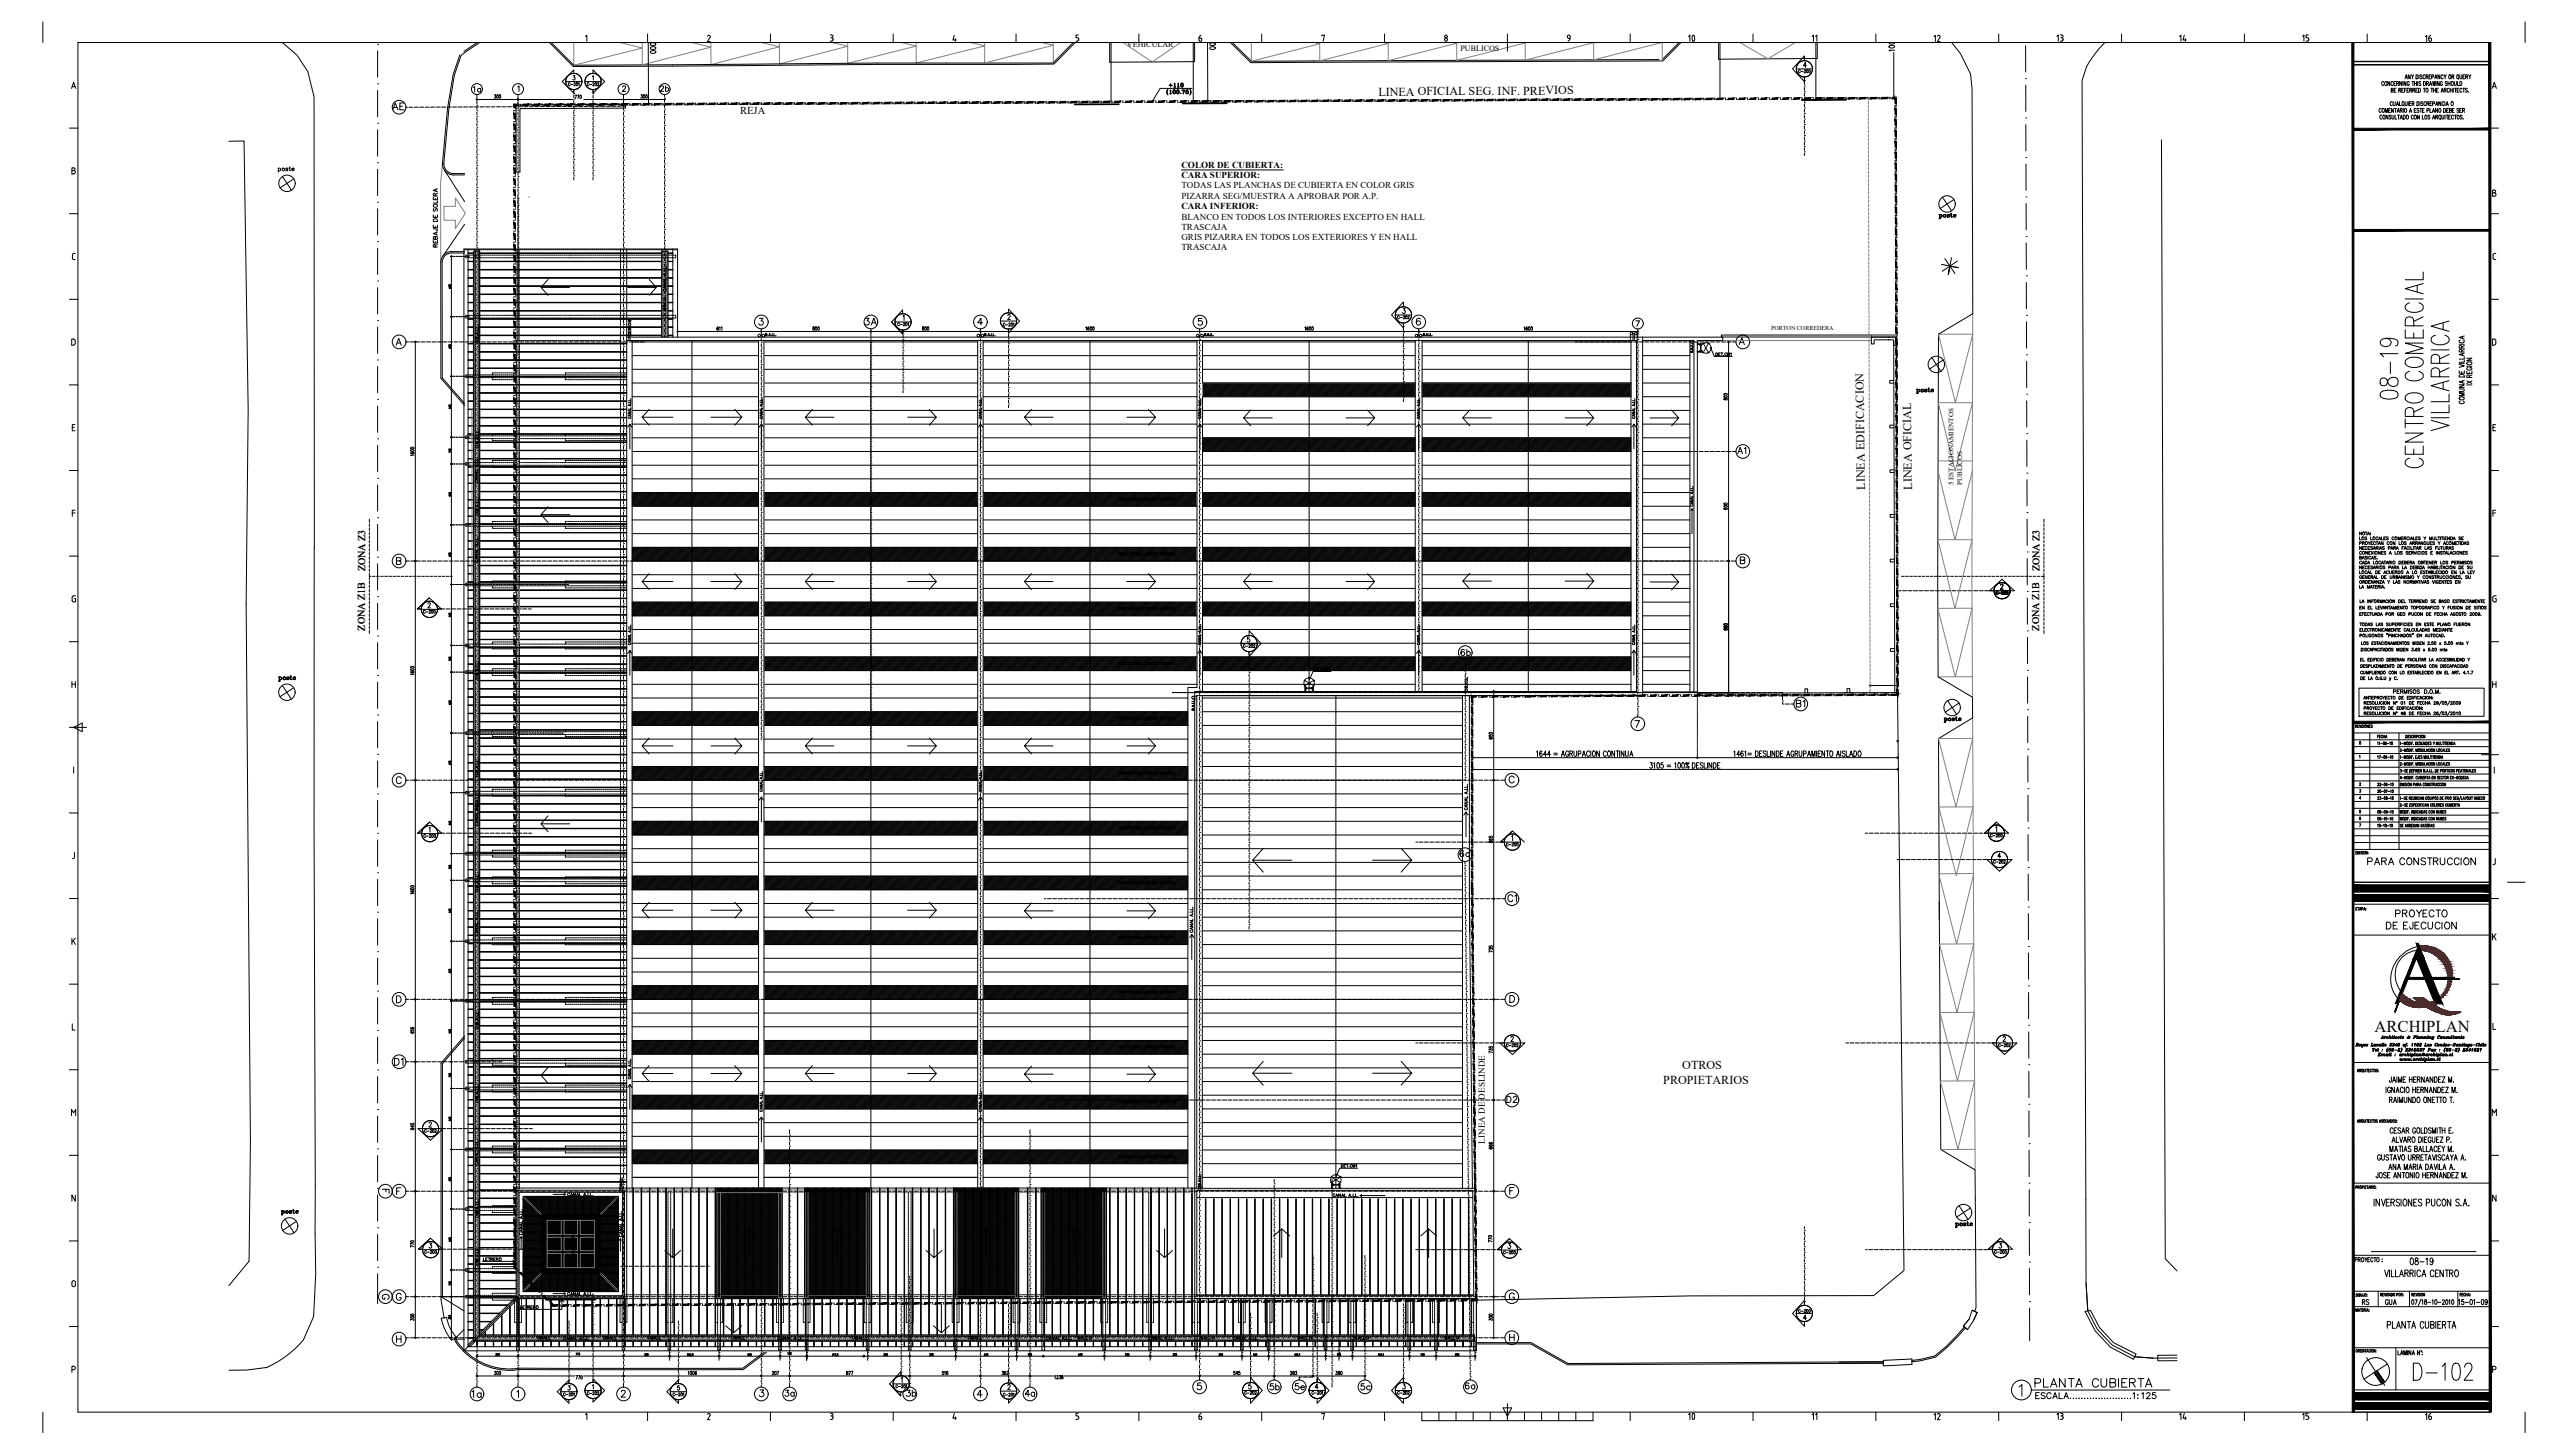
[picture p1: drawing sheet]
<svg xmlns="http://www.w3.org/2000/svg" width="1500mm" height="850mm" viewBox="0 0 1500 850" stroke-linecap="round" stroke-linejoin="round" font-family="sans-serif">
<defs><g id="words">
<g font-size="15.9">
<text x="1402" y="234" transform="rotate(-90 1402 234)">08-19</text>
<text x="1432" y="253" transform="rotate(-90 1432 253)">VILLARRICA</text>
<text x="1416" y="274" transform="rotate(-90 1416 274)">CENTRO COMERCIAL</text>
</g>
<text font-size="15.4" x="1408" y="808">D-102</text>
<g font-size="11">
<text x="982" y="27">10</text>
<text x="982" y="832">10</text>
</g>
<text font-size="9.7" x="1387" y="603">ARCHIPLAN</text>
<text font-size="8.8" x="1187" y="811">PLANTA CUBIERTA</text>
<g font-size="7.9">
<text x="504" y="191">3A</text>
<text x="1398" y="537">PROYECTO</text>
<text x="1393" y="544">DE EJECUCION</text>
</g>
<g font-size="7.5">
<text x="228" y="65">AE</text>
<text x="1048" y="414">B1</text>
<text x="1382" y="506">PARA CONSTRUCCION</text>
<text x="879" y="528">C1</text>
<text x="229" y="623">D1</text>
<text x="1407" y="740">08-19</text>
<text x="740" y="813">5b</text>
<text x="794" y="813">5c</text>
<text x="274" y="817">1a</text>
<text x="1415" y="830">16</text>
</g>
<g font-size="7.1">
<text x="699" y="25">6</text>
<text x="1129" y="25">12</text>
<text x="1206" y="25" transform="rotate(-90 1206 25)">13</text>
<text x="1272" y="25">14</text>
<text x="1349" y="25" transform="rotate(-90 1349 25)">15</text>
<text x="1415" y="25">16</text>
<text x="805" y="56">LINEA OFICIAL SEG. INF. PREVIOS</text>
<text x="1014" y="266">A1</text>
<text x="1089" y="286" transform="rotate(-91 1089 286)">LINEA EDIFICACION</text>
<text x="1117" y="286" transform="rotate(-91 1117 286)">LINEA OFICIAL</text>
<text x="852" y="384">6b</text>
<text x="852" y="502">6a</text>
<text x="983" y="624">OTROS</text>
<text x="972" y="633">PROPIETARIOS</text>
<text x="879" y="645">D2</text>
<text x="755" y="813">5e</text>
<text x="855" y="812">6a</text>
<text x="457" y="817">3a</text>
<text x="528" y="817">3b</text>
<text x="598" y="817">4a</text>
<text x="1129" y="830">12</text>
<text x="1206" y="830" transform="rotate(-90 1206 830)">13</text>
<text x="1272" y="830">14</text>
<text x="1349" y="830" transform="rotate(-90 1349 830)">15</text>
</g>
<g font-size="6.6">
<text x="275" y="55">1a</text>
<text x="385" y="55">2b</text>
<text x="1131" y="129">poste</text>
<text x="1118" y="231">poste</text>
<text x="162" y="399">poste</text>
<text x="1134" y="423">poste</text>
<text x="163" y="711">poste</text>
<text x="1141" y="718">poste</text>
<text x="1379" y="763">RS</text>
<text x="1392" y="763">GUA</text>
</g>
<g font-size="6.2">
<text x="1062" y="25" transform="rotate(-90 1062 25)">11</text>
<text x="432" y="66">REJA</text>
<text x="222" y="760">G</text>
<text x="1435" y="763">15-01-09</text>
<text x="1062" y="830" transform="rotate(-90 1062 830)">11</text>
</g>
<g font-size="5.9">
<text x="213" y="334" transform="rotate(-90 213 334)">ZONA Z3</text>
<text x="1191" y="334" transform="rotate(-90 1191 334)">ZONA Z3</text>
<text x="213" y="368" transform="rotate(-90 213 368)">ZONA Z1B</text>
<text x="1191" y="368" transform="rotate(-90 1191 368)">ZONA Z1B</text>
</g>
<g font-size="5.7">
<text x="682" y="52">+110</text>
<text x="256" y="146" transform="rotate(-90 256 146)">REBAJE DE SOLERA</text>
</g>
<g font-size="5.3">
<text x="690" y="98">COLOR DE CUBIERTA:</text>
<text x="690" y="104">CARA SUPERIOR:</text>
<text x="690" y="110">TODAS LAS PLANCHAS DE CUBIERTA EN COLOR GRIS</text>
<text x="690" y="116">PIZARRA SEG/MUESTRA A APROBAR POR A.P.</text>
<text x="690" y="122">CARA INFERIOR:</text>
<text x="690" y="128">BLANCO EN TODOS LOS INTERIORES EXCEPTO EN HALL</text>
<text x="690" y="134">TRASCAJA</text>
<text x="690" y="140">GRIS PIZARRA EN TODOS LOS EXTERIORES Y EN HALL</text>
<text x="690" y="146">TRASCAJA</text>
<text x="867" y="668" transform="rotate(-90 867 668)">LINEA DE DESLINDE</text>
<text x="222" y="698">F</text>
</g>
<g font-size="4.9">
<text x="1049" y="44">C-200</text>
<text x="815" y="187">C-202</text>
<text x="1165" y="349">C-200</text>
<text x="246" y="359">C-200</text>
<text x="246" y="490">C-200</text>
<text x="1161" y="490">C-200</text>
<text x="879" y="495">C-200</text>
<text x="1163" y="506">C-202</text>
<text x="879" y="613">C-202</text>
<text x="1166" y="613">C-202</text>
<text x="247" y="663">C-202</text>
<text x="247" y="733">C-200</text>
<text x="281" y="738">LETRERO</text>
<text x="336" y="734" transform="rotate(-90 336 734)">LUCARNA</text>
<text x="877" y="734">C-200</text>
<text x="1164" y="733">C-200</text>
<text x="303" y="766">LETRERO</text>
<text x="1049" y="768">C-200</text>
<text x="315" y="784">BALL</text>
<text x="353" y="784">BALL</text>
<text x="379" y="784">BALL</text>
<text x="428" y="784">BALL</text>
<text x="498" y="784">BALL</text>
<text x="566" y="784">BALL</text>
<text x="628" y="784">BALL</text>
<text x="700" y="784">BALL</text>
<text x="757" y="784">BALL</text>
<text x="790" y="784">BALL</text>
<text x="843" y="784">BALL</text>
<text x="342" y="816">C-202</text>
<text x="726" y="816">C-202</text>
<text x="815" y="816">C-202</text>
</g>
<g font-size="4.7">
<text x="853" y="24">6 ESTACIONAMIENTOS</text>
<text x="658" y="28">VEHICULAR</text>
<text x="853" y="30">PUBLICOS</text>
</g>
<g font-size="4.4">
<text x="1001" y="209">DET.CM1</text>
<text x="364" y="694" transform="rotate(-90 364 694)">BALL</text>
</g>
<g font-size="4.1">
<text x="1141" y="283" transform="rotate(-90 1141 283)">5 ESTACIONAMIENTOS</text>
<text x="1146" y="283" transform="rotate(-90 1146 283)">PUBLICOS</text>
</g>
<text font-size="3.5" x="1035" y="193">PORTON CORREDERA</text>
</g></defs>
<!-- layer: A-Color cubierta 2 -->
<g fill="none" stroke="#000" stroke-width=".58">
<path d="M306 700h.1M307 699h.1M308 699h-1M308 699l-1 1M309 699l-1 1M310 699l-2 1M311 699l-2 2M312 699l-3 2M312 699l-2 3M313 699l-3 3M314 699l-4 3M314 699l-4 4"/>
<path d="M315 699l-4 4M316 699l-5 4M317 699l-5 5M318 699l-6 5M318 699l-5 6M319 699l-6 6M320 699l-7 6M320 699l-6 7M321 699l-7 7M322 699l-8 7M322 699l-8 8M323 699l-8 8"/>
<path d="M324 699l-9 8M325 699l-9 9M326 699l-10 9M326 699l-9 10M327 699l-10 10M328 699l-11 10M328 699l-11 11M329 699l-11 11M330 699l-11 11M331 699l-11 11M332 699l-11 11M332 699l-10 11"/>
<path d="M333 699l-11 11M333 699l-10 11M334 699l-11 11M334 699l-10 11M335 699l-11 11M336 699l-11 11M337 699l-11 11M338 699l-11 11M339 699l-11 11M339 699l-10 11M340 699l-11 11M340 699l-10 11"/>
<path d="M341 699l-11 11M341 699l-10 11M342 699l-11 11M343 699l-11 11M344 699l-11 11M345 699l-11 11M346 699l-11 11M346 699l-10 11M347 699l-11 11M347 699l-10 11M348 699l-11 11M348 699l-10 11"/>
<path d="M349 699l-11 11M350 699l-11 11M351 699l-11 11M352 699l-11 11M353 699l-11 11M353 699l-10 11M354 699l-11 11M354 699l-10 11M355 699l-11 11M355 699l-10 11M356 699l-11 11M357 699l-11 11"/>
<path d="M358 699l-11 11M359 699l-11 11M360 699l-11 11M361 700h.1M419 694h.1M419 694v1M420 694l-1 1M420 694l-1 2M421 694l-2 2M422 694l-3 3M423 694l-4 4M424 694l-5 5"/>
<path d="M425 694l-6 6M425 694l-6 7M426 694l-7 7M426 694l-7 8M427 694l-8 8M427 694l-8 9M428 694l-9 9M429 694l-10 10M430 694l-11 11M431 694l-12 12M432 694l-13 13M432 694l-13 14"/>
<path d="M433 694l-14 14M433 694l-14 15M434 694l-15 15M434 694l-15 16M435 694l-16 16M436 694l-17 17M437 694l-18 18M438 694l-19 19M439 694l-20 20M439 694l-20 21M440 694l-21 21M440 694l-21 22"/>
<path d="M441 694l-22 22M441 694l-22 23M442 694l-23 23M443 694l-24 24M444 694l-25 25M445 694l-26 26M446 694l-27 27M446 694l-27 28M447 694l-28 28M447 694l-28 29M448 694l-29 29M448 694l-29 30"/>
<path d="M449 694l-30 30M450 694l-31 31M451 694l-32 32M452 694l-33 33M453 694l-34 34M453 694l-34 35M454 694l-35 35M454 694l-35 36M455 694l-36 36M455 694l-36 37M456 694l-37 37M457 694l-38 38"/>
<path d="M457 695l-38 38M457 696l-38 38M457 697l-38 38M457 698l-38 38M457 698l-38 39M457 699l-38 38M457 699l-38 39M457 700l-38 38M470 694h.1M471 694l-1 1M472 694l-2 2M473 694l-3 3"/>
<path d="M474 694l-4 4M475 694l-5 5M476 694l-6 6M477 694l-7 7M478 694l-8 8M479 694l-9 9M480 694l-10 10M481 694l-11 11M482 694l-12 12M483 694l-13 13M484 694l-14 14M485 694l-15 15"/>
<path d="M486 694l-16 16M487 694l-17 17M488 694l-18 18M489 694l-19 19M490 694l-20 20M491 694l-21 21M492 694l-22 22M493 694l-23 23M494 694l-24 24M495 694l-25 25M496 694l-26 26M497 694l-27 27"/>
<path d="M498 694l-28 28M499 694l-29 29M500 694l-30 30M501 694l-31 31M502 694l-32 32M503 694l-33 33M504 694l-34 34M505 694l-35 35M506 694l-36 36M507 694l-37 37M508 694l-38 38M508 696l-38 38"/>
<path d="M508 697l-38 38M508 698l-38 39M508 699l-38 39M508 700l-38 38M508 695l-38 38M508 698l-38 38M508 699l-38 38M557 694h.1M558 694l-1 1M559 694l-2 2M560 694l-3 3M561 694l-4 4"/>
<path d="M562 694l-5 5M563 694l-6 6M564 694l-7 7M565 694l-8 8M566 694l-9 9M567 694l-10 10M568 694l-11 11M569 694l-12 12M570 694l-13 13M571 694l-14 14M572 694l-15 15M573 694l-16 16"/>
<path d="M574 694l-17 17M575 694l-18 18M576 694l-19 19M577 694l-20 20M578 694l-21 21M579 694l-22 22M580 694l-23 23M581 694l-24 24M582 694l-25 25M583 694l-26 26M584 694l-27 27M585 694l-28 28"/>
<path d="M586 694l-29 29M587 694l-30 30M588 694l-31 31M589 694l-32 32M590 694l-33 33M591 694l-34 34M592 694l-35 35M593 694l-36 36M594 694l-37 37M595 694l-38 37M595 694l-38 38M595 695l-38 38"/>
<path d="M595 696l-38 38M595 697l-38 38M595 698l-38 38M595 698l-38 39M595 699l-38 38M595 699l-38 39M595 700l-38 38M608 694h.1M609 694l-1 1M610 694l-2 2M611 694l-3 2M611 694l-3 3"/>
<path d="M612 694l-4 3M612 694l-4 4M613 694l-5 4M613 694l-5 5M614 694l-6 6M615 694l-7 7M616 694l-8 8M617 694l-9 9M618 694l-10 9M618 694l-10 10M619 694l-11 10M619 694l-11 11"/>
<path d="M620 694l-12 11M620 694l-12 12M621 694l-13 13M622 694l-14 14M623 694l-15 15M624 694l-16 16M625 694l-17 16M625 694l-17 17M626 694l-18 17M626 694l-18 18M627 694l-19 18M627 694l-19 19"/>
<path d="M628 694l-20 20M629 694l-21 21M630 694l-22 22M631 694l-23 23M632 694l-24 23M632 694l-24 24M633 694l-25 24M633 694l-25 25M634 694l-26 25M634 694l-26 26M635 694l-27 27M636 694l-28 28"/>
<path d="M637 694l-29 29M638 694l-30 30M639 694l-31 30M639 694l-31 31M640 694l-32 31M640 694l-32 32M641 694l-33 32M641 694l-33 33M642 694l-34 34M643 694l-35 35M644 694l-36 36M645 694l-37 37"/>
<path d="M646 694l-38 37M646 694l-38 38M646 695l-38 38M646 697l-38 38M646 698l-38 38M646 699l-38 38M646 699l-38 39M646 696l-38 38M646 698l-38 39M646 700l-38 38M306 700v1M306 701h.1"/>
<path d="M307 701l-1 1M307 701l-1 2M307 702l-1 1M308 702l-2 2M308 702l-2 3M308 703l-2 2M308 703l-2 3M309 703l-3 3M309 703l-3 4M309 704l-3 4M310 704l-4 4M310 704l-4 5"/>
<path d="M310 705l-4 4M311 705l-5 5M311 705l-5 6M311 706l-5 5M311 706l-5 6M312 706l-6 6M312 706l-6 7M312 707l-6 6M312 707l-6 7M313 707l-7 7M313 707l-7 8M313 708l-7 7"/>
<path d="M314 708l-8 8M314 708l-8 9M314 709l-8 8M315 709l-9 9M315 709l-9 10M315 710l-9 9M315 710l-9 10M316 710l-10 10M316 710l-10 11M316 711l-10 11M316 712l-10 10M316 712l-10 11"/>
<path d="M316 713l-10 10M316 713l-10 11M316 714l-10 10M316 714l-10 11M316 715l-10 11M316 716l-10 11M316 717l-10 11M316 718l-10 11M316 719l-10 10M316 719l-10 11M316 720l-10 10M350 720l11 10"/>
<path d="M350 719l11 11M350 719l11 10M350 718l11 11M350 717l11 11M350 716l11 11M350 715l11 11M350 714l11 11M350 714l11 10M350 713l11 11M350 713l11 10M350 712l11 11M350 712l11 10"/>
<path d="M350 711l11 11M351 710l10 11M351 710l10 10M352 710l9 9M352 709l9 10M352 709l9 9M352 709l9 8M353 708l8 9M353 708l8 8M353 708l8 7M354 707l7 8M354 707l7 7"/>
<path d="M355 707l6 6M355 706l6 7M355 706l6 6M356 706l5 5M356 705l5 6M356 705l5 5M356 705l5 4M357 704l4 5M357 704l4 4M358 703l3 4M358 703l3 3M359 703l2 2"/>
<path d="M359 702l2 3M359 702l2 2M360 702l1 1M360 701l1 2M360 701l1 1M360 701h1M361 700v1M457 701l-38 38M457 702l-38 38M457 703l-38 38M457 704l-38 38M457 705l-38 38"/>
<path d="M457 705l-38 39M457 706l-38 38M457 706l-38 39M457 707l-38 38M457 708l-38 38M457 709l-38 38M457 710l-38 38M457 711l-38 38M457 712l-38 38M457 712l-38 39M457 713l-38 38M457 713l-38 39"/>
<path d="M457 714l-38 38M457 714l-38 39M457 715l-38 38M457 716l-38 38M457 717l-38 38M457 718l-38 38M457 719l-38 38M457 719l-38 39M457 720l-38 38M508 701l-38 38M508 702l-38 38M508 704l-38 38"/>
<path d="M508 705l-38 38M508 706l-38 39M508 703l-38 38M508 705l-38 39M508 706l-38 38M508 707l-38 38M508 708l-38 38M508 709l-38 38M508 710l-38 38M508 711l-38 38M508 712l-38 38M508 712l-38 39"/>
<path d="M508 713l-38 38M508 713l-38 39M508 714l-38 38M508 714l-38 39M508 715l-38 38M508 716l-38 38M508 717l-38 38M508 718l-38 38M508 719l-38 38M508 719l-38 39M508 720l-38 38M595 701l-38 38"/>
<path d="M595 702l-38 38M595 703l-38 38M595 704l-38 38M595 705l-38 38M595 705l-38 39M595 706l-38 38M595 706l-38 39M595 707l-38 38M595 708l-38 38M595 709l-38 38M595 710l-38 38M595 711l-38 38"/>
<path d="M595 712l-38 38M595 712l-38 39M595 713l-38 38M595 713l-38 39M595 714l-38 38M595 714l-38 39M595 715l-38 38M595 716l-38 38M595 717l-38 38M595 718l-38 38M595 719l-38 38M595 719l-38 39"/>
<path d="M595 720l-38 38M646 701l-38 38M646 702l-38 38M646 703l-38 38M646 704l-38 38M646 705l-38 38M646 705l-38 39M646 706l-38 38M646 706l-38 39M646 707l-38 38M646 708l-38 38M646 709l-38 38"/>
<path d="M646 710l-38 38M646 711l-38 38M646 712l-38 38M646 712l-38 39M646 713l-38 38M646 713l-38 39M646 714l-38 38M646 714l-38 39M646 715l-38 38M646 716l-38 38M646 717l-38 38M646 718l-38 38"/>
<path d="M646 719l-38 38M646 719l-38 39M646 720l-38 38M316 720l-10 11M316 721l-10 11M316 722l-10 11M316 723l-10 11M316 724l-10 11M316 725l-10 11M316 726l-10 10M316 726l-10 11M316 727l-10 10"/>
<path d="M316 727l-10 11M316 728l-10 10M316 728l-10 11M316 729l-10 11M316 730l-10 11M316 731l-10 11M316 732l-10 11M316 733l-10 10M316 733l-10 11M316 734l-10 10M316 734l-10 11M316 735l-10 10"/>
<path d="M316 735l-10 11M316 736l-10 11M316 737l-10 11M316 738l-10 11M316 739l-10 11M316 740l-10 10M350 740l11 10M350 739l11 11M350 738l11 11M350 737l11 11M350 736l11 11M350 735l11 11"/>
<path d="M350 735l11 10M350 734l11 11M350 734l11 10M350 733l11 11M350 733l11 10M350 732l11 11M350 731l11 11M350 730l11 11M350 729l11 11M350 728l11 11M350 728l11 10M350 727l11 11"/>
<path d="M350 727l11 10M350 726l11 11M350 726l11 10M350 725l11 11M350 724l11 11M350 723l11 11M350 722l11 11M350 721l11 11M350 720l11 11M457 721l-38 37M457 721l-37 37M457 722l-37 36"/>
<path d="M457 722l-36 36M457 723l-36 35M457 723l-35 35M457 724l-35 34M457 724l-34 34M457 725l-34 33M457 726l-33 32M457 726l-32 32M457 727l-32 31M457 727l-31 31M457 728l-31 30M457 728l-30 30"/>
<path d="M457 729l-30 29M457 729l-29 29M457 730l-29 28M457 730l-28 28M457 731l-28 27M457 731l-27 27M457 732l-27 26M457 732l-26 26M457 733l-26 25M457 733l-25 25M457 734l-25 24M457 734l-24 24"/>
<path d="M457 735l-24 23M457 735l-23 23M457 736l-23 22M457 736l-22 22M457 737l-22 21M457 737l-21 21M457 738l-21 20M457 738l-20 20M457 739l-20 19M457 740l-19 18M508 721l-38 37M508 721l-37 37"/>
<path d="M508 722l-37 36M508 722l-36 36M508 723l-36 35M508 723l-35 35M508 724l-35 34M508 724l-34 34M508 725l-34 33M508 725l-33 33M508 726l-33 32M508 726l-32 32M508 727l-31 31M508 728l-31 30"/>
<path d="M508 728l-30 30M508 729l-30 29M508 729l-29 29M508 730l-29 28M508 730l-28 28M508 731l-28 27M508 731l-27 27M508 732l-27 26M508 732l-26 26M508 733l-26 25M508 733l-25 25M508 734l-24 24"/>
<path d="M508 735l-24 23M508 735l-23 23M508 736l-23 22M508 736l-22 22M508 737l-22 21M508 737l-21 21M508 738l-21 20M508 738l-20 20M508 739l-20 19M508 739l-19 19M508 740l-19 18M595 721l-38 37"/>
<path d="M595 721l-37 37M595 722l-37 36M595 722l-36 36M595 723l-36 35M595 723l-35 35M595 724l-35 34M595 724l-34 34M595 725l-34 33M595 725l-33 33M595 726l-33 32M595 726l-32 32M595 727l-31 31"/>
<path d="M595 728l-31 30M595 728l-30 30M595 729l-30 29M595 729l-29 29M595 730l-29 28M595 730l-28 28M595 731l-28 27M595 731l-27 27M595 732l-27 26M595 732l-26 26M595 733l-26 25M595 733l-25 25"/>
<path d="M595 734l-24 24M595 735l-24 23M595 735l-23 23M595 736l-23 22M595 736l-22 22M595 737l-22 21M595 737l-21 21M595 738l-21 20M595 738l-20 20M595 739l-20 19M595 739l-19 19M595 740l-19 18"/>
<path d="M646 721l-37 37M646 722l-36 36M646 723l-35 35M646 724l-35 34M646 724l-34 34M646 725l-34 33M646 725l-33 33M646 726l-33 32M646 726l-32 32M646 727l-31 31M646 728l-30 30M646 729l-29 29"/>
<path d="M646 730l-28 28M646 731l-27 27M646 732l-27 26M646 732l-26 26M646 733l-26 25M646 733l-25 25M646 734l-24 24M646 735l-23 23M646 736l-22 22M646 737l-21 21M646 738l-21 20M646 738l-20 20"/>
<path d="M646 739l-20 19M646 739l-19 19M646 740l-19 18M307 754h.1M307 754h1M308 753l1 1M308 753l2 1M309 753l2 1M309 752l2 2M309 752l3 2M310 752l2 2M310 751l3 3"/>
<path d="M310 751l4 3M311 750l4 4M311 750l5 4M312 749l5 5M312 749l6 5M313 749l5 5M313 748l6 6M313 748l7 6M314 748l6 6M314 747l7 7M314 747l8 7M315 746l8 8"/>
<path d="M315 746l9 8M316 745l9 9M316 745l10 9M316 740l-10 11M316 741l-10 10M316 741l-10 11M316 742l-10 10M316 742l-10 11M317 745l9 9M317 744l10 10M317 744l11 10M318 744l11 10"/>
<path d="M319 744l11 10M320 744l11 10M321 744l11 10M322 744l10 10M322 744l11 10M323 744l10 10M323 744l11 10M324 744l10 10M324 744l11 10M325 744l11 10M326 744l11 10M327 744l11 10"/>
<path d="M328 744l11 10M329 744l10 10M329 744l11 10M330 744l10 10M330 744l11 10M331 744l10 10M331 744l11 10M332 744l11 10M333 744l11 10M334 744l11 10M335 744l11 10M336 744l10 10"/>
<path d="M336 744l11 10M337 744l10 10M337 744l11 10M338 744l10 10M338 744l11 10M339 744l11 10M340 744l11 10M341 744l11 10M342 744l11 10M343 744l10 10M343 744l11 10M344 744l10 10"/>
<path d="M344 744l11 10M345 744l10 10M345 744l11 10M346 744l11 10M347 744l11 10M348 744l11 10M349 744l11 10M350 742l11 11M350 742l11 10M350 741l11 11M350 741l11 10M350 740l11 11"/>
<path d="M457 740l-18 18M457 741l-18 17M457 741l-17 17M457 742l-17 16M457 742l-16 16M457 743l-16 15M457 743l-15 15M457 744l-15 14M457 744l-14 14M457 745l-14 13M457 745l-13 13M457 746l-13 12"/>
<path d="M457 747l-12 11M457 748l-11 10M457 748l-10 10M457 749l-10 9M457 749l-9 9M457 750l-9 8M457 750l-8 8M457 751l-8 7M457 751l-7 7M457 752l-7 6M457 752l-6 6M457 753l-6 5"/>
<path d="M457 754l-5 4M457 754l-4 4M457 755l-4 3M457 755l-3 3M457 756l-3 2M457 756l-2 2M457 757l-2 1M457 757l-1 1M457 758h-1M457 758h.1M508 740l-18 18M508 741l-17 17"/>
<path d="M508 742l-16 16M508 743l-16 15M508 743l-15 15M508 744l-15 14M508 744l-14 14M508 745l-14 13M508 745l-13 13M508 746l-13 12M508 746l-12 12M508 747l-12 11M508 747l-11 11M508 748l-11 10"/>
<path d="M508 748l-10 10M508 749l-10 9M508 749l-9 9M508 750l-9 8M508 750l-8 8M508 751l-8 7M508 751l-7 7M508 752l-7 6M508 752l-6 6M508 753l-6 5M508 753l-5 5M508 754l-5 4"/>
<path d="M508 754l-4 4M508 755l-3 3M508 756l-2 2M508 757l-2 1M508 757l-1 1M508 758h-1M508 758h.1M595 740l-18 18M595 741l-17 17M595 742l-17 16M595 742l-16 16M595 743l-16 15"/>
<path d="M595 743l-15 15M595 744l-15 14M595 744l-14 14M595 745l-14 13M595 745l-13 13M595 746l-13 12M595 746l-12 12M595 747l-12 11M595 747l-11 11M595 748l-11 10M595 748l-10 10M595 749l-10 9"/>
<path d="M595 749l-9 9M595 750l-9 8M595 750l-8 8M595 751l-8 7M595 751l-7 7M595 752l-7 6M595 752l-6 6M595 753l-6 5M595 753l-5 5M595 754l-5 4M595 754l-4 4M595 755l-3 3"/>
<path d="M595 756l-2 2M595 757l-2 1M595 757l-1 1M595 758h-1M595 758h.1M646 740l-18 18M646 741l-17 17M646 742l-16 16M646 743l-15 15M646 744l-14 14M646 745l-14 13M646 745l-13 13"/>
<path d="M646 746l-13 12M646 746l-12 12M646 747l-12 11M646 747l-11 11M646 748l-11 10M646 748l-10 10M646 749l-9 9M646 750l-8 8M646 751l-7 7M646 752l-6 6M646 753l-6 5M646 753l-5 5"/>
<path d="M646 754l-5 4M646 754l-4 4M646 755l-3 3M646 756l-2 2M646 757l-1 1M646 758h.1"/>
</g>
<!-- layer: A-hatch cubierta -->
<g fill="none" stroke="#000" stroke-width=".58">
<path d="M273 158h4M273 153h4M273 148h4M273 157h4M280 158h107M280 153h107M280 148h107M280 157h107M390 158h3M390 153h3M390 148h3M390 157h3"/>
<path d="M273 177h4M273 172h4M273 167h4M273 162h4M280 177h107M280 172h107M280 167h107M280 162h107M390 177h3M390 172h3M390 167h3M390 162h3"/>
<path d="M273 196h4M273 191h4M273 186h4M273 182h4M273 181h4M280 196h107M280 191h107M280 186h107M280 182h107M280 181h107M390 196h3M390 191h3"/>
<path d="M390 186h3M390 182h3M390 181h3M273 220h4M273 215h4M273 210h4M273 206h4M273 201h4M273 205h4M280 220h86M280 215h86M280 210h86"/>
<path d="M280 206h86M280 201h86M280 205h86M273 239h4M273 234h4M273 230h4M273 225h4M273 229h4M280 239h86M280 234h86M280 230h86M280 225h86"/>
<path d="M280 229h86M273 258h4M273 254h4M273 249h4M273 244h4M273 253h4M280 258h86M280 254h86M280 249h86M280 244h86M280 253h86M273 278h4"/>
<path d="M273 273h4M273 268h4M273 263h4M273 277h4M280 278h86M280 273h86M280 268h86M280 263h86M280 277h86M273 297h4M273 292h4M273 287h4"/>
<path d="M273 282h4M280 297h86M280 292h86M280 287h86M280 282h86M273 316h4M273 311h4M273 306h4M273 302h4M273 301h4M280 316h86M280 311h86"/>
<path d="M280 306h86M280 302h86M280 301h86M273 340h4M273 335h4M273 330h4M273 326h4M273 321h4M273 325h4M280 340h86M280 335h86M280 330h86"/>
<path d="M280 326h86M280 321h86M280 325h86M273 359h4M273 354h4M273 350h4M273 345h4M273 349h4M280 359h86M280 354h86M280 350h86M280 345h86"/>
<path d="M280 349h86M273 378h4M273 374h4M273 369h4M273 364h4M273 373h4M280 378h86M280 374h86M280 369h86M280 364h86M280 373h86M273 398h4"/>
<path d="M273 393h4M273 388h4M273 383h4M273 397h4M280 398h86M280 393h86M280 388h86M280 383h86M280 397h86M273 417h4M273 412h4M273 407h4"/>
<path d="M273 402h4M280 417h86M280 412h86M280 407h86M280 402h86M273 436h4M273 431h4M273 426h4M273 422h4M273 421h4M280 436h86M280 431h86"/>
<path d="M280 426h86M280 422h86M280 421h86M273 455h4M273 450h4M273 446h4M273 441h4M273 460h4M273 445h4M280 455h86M280 450h86M280 446h86"/>
<path d="M280 441h86M280 460h86M280 445h86M273 479h4M273 474h4M273 470h4M273 465h4M273 469h4M280 479h86M280 474h86M280 470h86M280 465h86"/>
<path d="M280 469h86M273 498h4M273 494h4M273 489h4M273 484h4M273 493h4M280 498h86M280 494h86M280 489h86M280 484h86M280 493h86M273 518h4"/>
<path d="M273 513h4M273 508h4M273 503h4M273 517h4M280 518h86M280 513h86M280 508h86M280 503h86M280 517h86M273 537h4M273 532h4M273 527h4"/>
<path d="M273 522h4M280 537h86M280 532h86M280 527h86M280 522h86M273 556h4M273 551h4M273 546h4M273 542h4M273 541h4M280 556h86M280 551h86"/>
<path d="M280 546h86M280 542h86M280 541h86M273 580h4M273 575h4M273 570h4M273 566h4M273 561h4M273 565h4M280 580h86M280 575h86M280 570h86"/>
<path d="M280 566h86M280 561h86M280 565h86M273 599h4M273 594h4M273 590h4M273 585h4M273 589h4M280 599h86M280 594h86M280 590h86M280 585h86"/>
<path d="M280 589h86M273 618h4M273 614h4M273 609h4M273 604h4M273 613h4M280 618h86M280 614h86M280 609h86M280 604h86M280 613h86M273 638h4"/>
<path d="M273 633h4M273 628h4M273 623h4M273 637h4M280 638h86M280 633h86M280 628h86M280 623h86M280 637h86M273 657h4M273 652h4M273 647h4"/>
<path d="M273 642h4M280 657h86M280 652h86M280 647h86M280 642h86M273 676h4M273 671h4M273 666h4M273 662h4M273 661h4M280 676h86M280 671h86"/>
<path d="M280 666h86M280 662h86M280 661h86M273 700h4M273 695h4M273 690h4M273 686h4M273 681h4M273 685h4M280 700h21M280 695h21M280 690h86"/>
<path d="M280 686h86M280 681h86M280 685h86M307 699h.1M312 699v5M316 699v10M317 699v10M321 699v11M326 699v11M331 699v11M336 699v11M340 699v11"/>
<path d="M341 699v11M345 699v11M350 699v10M355 699v5M360 699h.1M370 694v86M375 694v86M379 694v86M380 694v86M384 694v86M389 694v86M394 694v86"/>
<path d="M399 694v86M403 694v86M404 694v86M408 694v86M413 694v86M418 694v86M421 694v64M425 694v64M426 694v64M430 694v64M435 694v64M440 694v64"/>
<path d="M445 694v64M449 694v64M450 694v64M454 694v64M461 694v86M466 694v86M472 694v64M477 694v64M481 694v64M482 694v64M486 694v64M491 694v64"/>
<path d="M496 694v64M501 694v64M505 694v64M506 694v64M509 694v86M514 694v86M519 694v86M523 694v86M524 694v86M528 694v86M533 694v86M538 694v86"/>
<path d="M543 694v86M547 694v86M548 694v86M552 694v86M557 694v86M559 694v64M564 694v64M568 694v64M569 694v64M573 694v64M578 694v64M583 694v64"/>
<path d="M588 694v64M592 694v64M593 694v64M600 694v86M605 694v86M610 694v86M610 694v64M615 694v86M615 694v64M620 694v86M620 694v64M624 694v86"/>
<path d="M625 694v64M629 694v86M629 694v64M634 694v86M634 694v64M639 694v86M639 694v64M644 694v86M644 694v64M648 694v86M653 694v86M658 694v86"/>
<path d="M663 694v86M667 694v86M668 694v86M672 694v86M677 694v86M682 694v86M687 694v86M691 694v86M692 694v86M696 694v86M273 719h4M273 714h4"/>
<path d="M273 710h4M273 705h4M273 709h4M280 719h21M280 714h21M280 710h21M280 705h21M280 709h21M306 700h.1M306 705h5M306 710h10M306 715h10"/>
<path d="M306 720h10M306 701h.1M350 715h11M350 720h11M351 710h10M356 705h5M360 701h1M361 700h.1M704 700v56M709 700v56M714 700v56M719 700v56"/>
<path d="M723 700v56M724 700v56M728 700v56M733 700v56M738 700v56M743 700v56M747 700v56M748 700v56M752 700v56M757 700v56M762 700v56M767 700v56"/>
<path d="M771 700v56M772 700v56M776 700v56M781 700v56M786 700v56M791 700v56M795 700v56M796 700v56M800 700v56M805 700v56M810 700v56M815 700v56"/>
<path d="M819 700v56M820 700v56M824 700v56M829 700v56M834 700v56M839 700v56M843 700v56M844 700v56M848 700v56M853 700v56M858 700v56zM858 700v56"/>
<path d="M273 738h4M273 734h4M273 729h4M273 724h4M273 733h4M280 738h21M280 734h21M280 729h21M280 724h21M280 733h21M306 724h10M306 729h10"/>
<path d="M306 734h10M306 739h10M306 725h10M350 724h11M350 729h11M350 734h11M350 739h11M350 725h11M273 758h4M273 753h4M273 748h4M273 743h4"/>
<path d="M273 757h4M280 753h21M280 748h21M280 743h21M280 757h21M301 758h-21M303 758v22M306 744h9M306 748h4M307 754h.1M307 758v22M308 758v22"/>
<path d="M310 749h-4M312 749v5M312 758v22M315 744h-9M316 745v9M317 745v9M317 758v22M321 744v10M322 758v22M326 744v10M327 758v22M331 744v10"/>
<path d="M331 758v22M332 758v22M336 744v10M336 758v22M340 744v10M341 744v10M341 758v22M345 744v10M346 758v22M350 744v10M351 758v22M352 744h9"/>
<path d="M355 749v5M355 758v22M356 758v22M356 748h5M357 749h4M360 754h.1M360 758v22M365 758v22M423 758v22M427 758v22M428 758v22M432 758v22"/>
<path d="M437 758v22M442 758v22M447 758v22M451 758v22M452 758v22M456 758v22M471 758v22M475 758v22M476 758v22M480 758v22M485 758v22M490 758v22"/>
<path d="M495 758v22M499 758v22M500 758v22M504 758v22M562 758v22M567 758v22M571 758v22M572 758v22M576 758v22M581 758v22M586 758v22M591 758v22"/>
<path d="M595 758v22M596 758v22M615 758v22M619 758v22M624 758v22M629 758v22M634 758v22M639 758v22M643 758v22M701 759v21M706 759v21M711 759v21"/>
<path d="M715 759v21M716 759v21M720 759v21M725 759v21M730 759v21M735 759v21M739 759v21M740 759v21M744 759v21M749 759v21M754 759v21M759 759v21"/>
<path d="M763 759v21M764 759v21M768 759v21M773 759v21M778 759v21M783 759v21M787 759v21M788 759v21M792 759v21M797 759v21M802 759v21M807 759v21"/>
<path d="M811 759v21M812 759v21M816 759v21M821 759v21M826 759v21M831 759v21M835 759v21M836 759v21M840 759v21M845 759v21M850 759v21M855 759v21"/>
<path d="M859 759v21M860 759v21M273 777h4M273 772h4M273 767h4M273 762h4M280 777h2M280 772h7M280 767h12M280 762h17M282 777h-2M283 778v2"/>
<path d="M284 778v2M287 772h-7M288 773v7M292 767h-12M293 768v12M297 762h-17M298 763v17M273 782h4M273 786h1M273 781h4M274 786h-1M279 783v4"/>
<path d="M283 783v4M284 783v4M288 783v4M293 783v4M298 783v4M303 783v4M307 783v4M308 783v4M312 783v4M317 783v4M322 783v4M327 783v4"/>
<path d="M331 783v4M332 783v4M336 783v4M341 783v4M346 783v4M351 783v4M355 783v4M356 783v4M360 783v4M365 783v4M370 783v4M375 783v4"/>
<path d="M379 783v4M380 783v4M384 783v4M389 783v4M394 783v4M399 783v4M403 783v4M404 783v4M408 783v4M413 783v4M418 783v4M423 783v4"/>
<path d="M427 783v4M428 783v4M432 783v4M437 783v4M442 783v4M447 783v4M451 783v4M452 783v4M456 783v4M461 783v4M466 783v4M471 783v4"/>
<path d="M475 783v4M476 783v4M480 783v4M485 783v4M490 783v4M495 783v4M499 783v4M500 783v4M504 783v4M509 783v4M514 783v4M519 783v4"/>
<path d="M523 783v4M524 783v4M528 783v4M533 783v4M538 783v4M543 783v4M547 783v4M548 783v4M552 783v4M557 783v4M562 783v4M567 783v4"/>
<path d="M571 783v4M572 783v4M576 783v4M581 783v4M586 783v4M591 783v4M595 783v4M596 783v4M600 783v4M605 783v4M610 783v4M615 783v4"/>
<path d="M619 783v4M620 783v4M624 783v4M629 783v4M634 783v4M639 783v4M643 783v4M644 783v4M648 783v4M653 783v4M658 783v4M663 783v4"/>
<path d="M667 783v4M668 783v4M672 783v4M677 783v4M682 783v4M687 783v4M691 783v4M692 783v4M696 783v4M701 783v4M706 783v4M711 783v4"/>
<path d="M715 783v4M716 783v4M720 783v4M725 783v4M730 783v4M735 783v4M739 783v4M740 783v4M744 783v4M749 783v4M754 783v4M759 783v4"/>
<path d="M763 783v4M764 783v4M768 783v4M773 783v4M778 783v4M783 783v4M787 783v4M788 783v4M792 783v4M797 783v4M802 783v4M807 783v4"/>
<path d="M811 783v4M812 783v4M816 783v4M821 783v4M826 783v4M831 783v4M835 783v4M836 783v4M840 783v4M845 783v4M850 783v4M855 783v4z"/>
<path d="M859 783v4M860 783v4"/>
</g>
<!-- layer: A-color cubierta -->
<g fill="none" stroke="#000" stroke-width=".58">
<path d="M703 224h.1M704 224l-1 1M705 224l-2 2M706 224l-3 3M707 224l-4 4M708 224l-5 5M709 224l-6 6M710 224l-7 7M711 224l-8 8M712 224l-8 8M713 224l-8 8M714 224l-8 8"/>
<path d="M715 224l-8 8M716 224l-8 8M717 224l-8 8M718 224l-8 8M719 224l-8 8M720 224l-8 8M721 224l-8 8M722 224l-8 8M723 224l-8 8M724 224l-8 8M725 224l-8 8M726 224l-8 8"/>
<path d="M727 224l-8 8M728 224l-8 8M729 224l-8 8M730 224l-8 8M731 224l-8 8M732 224l-8 8M733 224l-8 8M734 224l-8 8M735 224l-8 8M736 224l-8 8M737 224l-8 8M738 224l-8 8"/>
<path d="M739 224l-8 8M740 224l-8 8M741 224l-8 8M742 224l-8 8M743 224l-8 8M744 224l-8 8M745 224l-8 8M746 224l-8 8M747 224l-8 8M748 224l-8 8M749 224l-8 8M750 224l-8 8"/>
<path d="M751 224l-8 8M752 224l-8 8M753 224l-8 8M754 224l-8 8M755 224l-8 8M756 224l-8 8M757 224l-8 8M758 224l-8 8M759 224l-8 8M760 224l-8 8M761 224l-8 8M762 224l-8 8"/>
<path d="M763 224l-8 8M764 224l-8 8M765 224l-8 8M766 224l-8 8M767 224l-8 8M768 224l-8 8M769 224l-8 8M770 224l-8 8M771 224l-8 8M772 224l-8 8M773 224l-8 8M774 224l-8 8"/>
<path d="M775 224l-8 8M776 224l-8 8M777 224l-8 8M778 224l-8 8M779 224l-8 8M780 224l-8 8M781 224l-8 8M782 224l-8 8M783 224l-8 8M784 224l-8 8M785 224l-8 8M786 224l-8 8"/>
<path d="M787 224l-8 8M788 224l-8 8M789 224l-8 8M790 224l-8 8M791 224l-8 8M792 224l-8 8M793 224l-8 8M794 224l-8 8M795 224l-8 8M796 224l-8 8M797 224l-8 8M798 224l-8 8"/>
<path d="M799 224l-8 8M800 224l-8 8M801 224l-8 8M802 224l-8 8M803 224l-8 8M804 224l-8 8M805 224l-8 8M806 224l-8 8M807 224l-8 8M808 224l-8 8M809 224l-8 8M810 224l-8 8"/>
<path d="M811 224l-8 8M812 224l-8 8M813 224l-8 8M814 224l-8 8M815 224l-8 8M816 224l-8 8M817 224l-8 8M818 224l-8 8M819 224l-8 8M820 224l-8 8M821 224l-8 8M822 224l-8 8"/>
<path d="M823 224l-8 8M824 224l-8 8M825 224l-8 8M826 224l-8 8M827 227l-6 5M827 229l-3 3M827 224l-8 8M827 225l-7 7M827 226l-6 6M827 227l-5 5M827 228l-4 4M827 230l-2 2"/>
<path d="M827 231l-1 1M831 224h.1M832 224l-1 1M833 224l-2 2M834 224l-3 3M835 224l-4 4M836 224l-5 5M837 224l-6 6M838 224l-7 7M839 224l-8 8M840 224l-8 8M841 224l-8 8"/>
<path d="M842 224l-8 8M843 224l-8 8M844 224l-8 8M845 224l-8 8M846 224l-8 8M847 224l-8 8M848 224l-8 8M849 224l-8 8M850 224l-8 8M851 224l-8 8M852 224l-8 8M853 224l-8 8"/>
<path d="M854 224l-8 8M855 224l-8 8M856 224l-8 8M857 224l-8 8M858 224l-8 8M859 224l-8 8M860 224l-8 8M861 224l-8 8M862 224l-8 8M863 224l-8 8M864 224l-8 8M865 224l-8 8"/>
<path d="M866 224l-8 8M867 224l-8 8M868 224l-8 8M869 224l-8 8M870 224l-8 8M871 224l-8 8M872 224l-8 8M873 224l-8 8M874 224l-8 8M875 224l-8 8M876 224l-8 8M877 224l-8 8"/>
<path d="M878 224l-8 8M879 224l-8 8M880 224l-8 8M881 224l-8 8M881 224l-7 8M882 224l-8 8M883 224l-8 8M884 224l-8 8M885 224l-8 8M886 224l-8 8M887 224l-8 8M888 224l-8 8"/>
<path d="M889 224l-8 8M890 224l-8 8M891 224l-8 8M892 224l-8 8M893 224l-8 8M894 224l-8 8M895 224l-8 8M896 224l-8 8M897 224l-8 8M898 224l-8 8M899 224l-8 8M900 224l-8 8"/>
<path d="M901 224l-8 8M902 224l-8 8M903 224l-8 8M904 224l-8 8M905 224l-8 8M906 224l-8 8M907 224l-8 8M908 224l-8 8M909 224l-8 8M910 224l-8 8M911 224l-8 8M912 224l-8 8"/>
<path d="M913 224l-8 8M914 224l-8 8M915 224l-8 8M916 224l-8 8M917 224l-8 8M918 224l-8 8M919 224l-8 8M920 224l-8 8M921 224l-8 8M922 224l-8 8M923 224l-8 8M924 224l-8 8"/>
<path d="M925 224l-8 8M926 224l-8 8M927 224l-8 8M928 224l-8 8M929 224l-8 8M930 224l-8 8M931 224l-8 8M932 224l-8 8M933 224l-8 8M934 224l-8 8M935 224l-8 8M936 224l-8 8"/>
<path d="M937 224l-8 8M938 224l-8 8M939 224l-8 8M940 224l-8 8M941 224l-8 8M942 224l-8 8M943 224l-8 8M944 224l-8 8M945 224l-8 8M946 224l-8 8M947 224l-8 8M948 224l-8 8"/>
<path d="M949 224l-8 8M950 224l-8 8M951 224l-8 8M952 224l-8 8M953 224l-8 8M953 225l-7 7M953 226l-6 6M953 227l-5 5M953 228l-4 4M953 229l-4 3M953 229l-3 3M953 230l-2 2"/>
<path d="M953 231l-1 1M703 256h.1M704 256l-1 1M705 256l-2 2M706 256l-3 3M707 256l-4 4M707 256l-4 5M708 256l-5 5M709 256l-6 6M710 256l-7 7M711 256l-8 8M712 256l-8 8"/>
<path d="M713 256l-8 8M714 256l-8 8M715 256l-8 8M716 256l-8 8M717 256l-8 8M718 256l-8 8M719 256l-8 8M720 256l-8 8M721 256l-8 8M722 256l-8 8M723 256l-8 8M724 256l-8 8"/>
<path d="M725 256l-8 8M726 256l-8 8M727 256l-8 8M728 256l-8 8M729 256l-8 8M730 256l-8 8M731 256l-8 8M732 256l-8 8M733 256l-8 8M734 256l-8 8M735 256l-8 8M736 256l-8 8"/>
<path d="M737 256l-8 8M738 256l-8 8M739 256l-8 8M740 256l-8 8M741 256l-8 8M742 256l-8 8M743 256l-8 8M744 256l-8 8M745 256l-8 8M746 256l-8 8M747 256l-8 8M748 256l-8 8"/>
<path d="M749 256l-8 8M750 256l-8 8M751 256l-8 8M752 256l-8 8M753 256l-8 8M754 256l-8 8M755 256l-8 8M756 256l-8 8M757 256l-8 8M758 256l-8 8M759 256l-8 8M760 256l-8 8"/>
<path d="M761 256l-8 8M762 256l-8 8M763 256l-8 8M764 256l-8 8M765 256l-8 8M766 256l-8 8M767 256l-8 8M768 256l-8 8M769 256l-8 8M770 256l-8 8M771 256l-8 8M772 256l-8 8"/>
<path d="M773 256l-8 8M774 256l-8 8M775 256l-8 8M776 256l-8 8M777 256l-8 8M778 256l-8 8M779 256l-8 8M780 256l-8 8M781 256l-8 8M782 256l-8 8M783 256l-8 8M784 256l-8 8"/>
<path d="M785 256l-8 8M786 256l-8 8M787 256l-8 8M788 256l-8 8M789 256l-8 8M790 256l-8 8M791 256l-8 8M792 256l-8 8M793 256l-8 8M794 256l-8 8M795 256l-8 8M796 256l-8 8"/>
<path d="M797 256l-8 8M798 256l-8 8M799 256l-8 8M800 256l-8 8M801 256l-8 8M802 256l-8 8M803 256l-8 8M804 256l-8 8M805 256l-8 8M806 256l-8 8M807 256l-8 8M808 256l-8 8"/>
<path d="M809 256l-8 8M810 256l-8 8M811 256l-8 8M811 256l-7 8M812 256l-8 8M813 256l-8 8M814 256l-8 8M815 256l-8 8M816 256l-8 8M817 256l-8 8M818 256l-8 8M819 256l-8 8"/>
<path d="M820 256l-8 8M821 256l-8 8M822 256l-8 8M823 256l-8 8M824 256l-8 8M825 256l-8 8M826 256l-8 8M827 256l-8 8M827 257l-7 7M827 258l-6 6M827 259l-5 5M827 260l-4 4"/>
<path d="M831 256h.1M832 256l-1 1M833 256l-2 2M834 256l-3 3M835 256l-4 4M836 256l-5 5M837 256l-6 6M838 256l-7 7M839 256l-8 8M840 256l-8 8M841 256l-8 8M842 256l-8 8"/>
<path d="M843 256l-8 8M844 256l-8 8M845 256l-8 8M846 256l-8 8M847 256l-8 8M848 256l-8 8M849 256l-8 8M850 256l-8 8M851 256l-8 8M852 256l-8 8M853 256l-8 8M854 256l-8 8"/>
<path d="M855 256l-8 8M856 256l-8 8M857 256l-8 8M858 256l-8 8M859 256l-8 8M860 256l-8 8M861 256l-8 8M862 256l-8 8M863 256l-8 8M863 256l-7 8M864 256l-8 8M865 256l-8 8"/>
<path d="M866 256l-8 8M867 256l-8 8M868 256l-8 8M869 256l-8 8M870 256l-8 8M871 256l-8 8M872 256l-8 8M873 256l-8 8M874 256l-8 8M875 256l-8 8M876 256l-8 8M877 256l-8 8"/>
<path d="M878 256l-8 8M879 256l-8 8M880 256l-8 8M881 256l-8 8M882 256l-8 8M883 256l-8 8M884 256l-8 8M885 256l-8 8M886 256l-8 8M887 256l-8 8M888 256l-8 8M889 256l-8 8"/>
<path d="M890 256l-8 8M891 256l-8 8M892 256l-8 8M893 256l-8 8M894 256l-8 8M895 256l-8 8M896 256l-8 8M897 256l-8 8M898 256l-8 8M899 256l-8 8M900 256l-8 8M901 256l-8 8"/>
<path d="M902 256l-8 8M903 256l-8 8M904 256l-8 8M905 256l-8 8M906 256l-8 8M907 256l-8 8M908 256l-8 8M909 256l-8 8M910 256l-8 8M911 256l-8 8M912 256l-8 8M913 256l-8 8"/>
<path d="M914 256l-8 8M915 256l-8 8M916 256l-8 8M917 256l-8 8M918 256l-8 8M919 256l-8 8M920 256l-8 8M921 256l-8 8M922 256l-8 8M923 256l-8 8M924 256l-8 8M925 256l-8 8"/>
<path d="M926 256l-8 8M927 256l-8 8M928 256l-8 8M929 256l-8 8M930 256l-8 8M931 256l-8 8M932 256l-8 8M933 256l-8 8M934 256l-8 8M935 256l-8 8M936 256l-8 8M937 256l-8 8"/>
<path d="M938 256l-8 8M939 256l-8 8M940 256l-8 8M941 256l-8 8M942 256l-8 8M943 256l-8 8M944 256l-8 8M945 256l-8 8M946 256l-8 8M947 256l-8 8M948 256l-8 8M949 256l-8 8"/>
<path d="M950 256l-8 8M951 256l-8 8M952 256l-8 8M953 256l-8 8M953 258l-6 6M953 259l-5 5M953 257l-8 7M953 257l-7 7M953 260l-4 4M827 261l-3 3M827 262l-3 2M827 262l-2 2"/>
<path d="M827 263l-1 1M827 264h.1M953 261l-3 3M953 262l-2 2M953 263l-1 1M953 264h.1M370 288h-1M370 288l-1 1M371 288l-2 1M371 288l-2 2M372 288l-3 2M372 288l-3 3"/>
<path d="M373 288l-4 3M373 288l-4 4M374 288l-5 4M375 288l-6 5M375 288l-6 6M376 288l-7 6M376 288l-7 7M377 288l-8 7M377 288l-8 8M378 288l-8 8M379 288l-8 8M380 288l-8 8"/>
<path d="M381 288l-8 8M382 288l-8 8M383 288l-8 8M384 288l-8 8M385 288l-8 8M386 288l-8 8M387 288l-8 8M388 288l-8 8M389 288l-8 8M390 288l-8 8M391 288l-8 8M392 288l-8 8"/>
<path d="M393 288l-8 8M394 288l-8 8M395 288l-8 8M396 288l-8 8M397 288l-8 8M398 288l-8 8M399 288l-8 8M400 288l-8 8M401 288l-8 8M402 288l-8 8M403 288l-8 8M404 288l-8 8"/>
<path d="M405 288l-8 8M406 288l-8 8M407 288l-8 8M408 288l-8 8M409 288l-8 8M410 288l-8 8M411 288l-8 8M412 288l-8 8M413 288l-8 8M414 288l-8 8M415 288l-8 8M416 288l-8 8"/>
<path d="M417 288l-8 8M418 288l-8 8M419 288l-8 8M420 288l-8 8M421 288l-8 8M422 288l-8 8M423 288l-8 8M424 288l-8 8M425 288l-8 8M426 288l-8 8M427 288l-8 8M428 288l-8 8"/>
<path d="M429 288l-8 8M430 288l-8 8M431 288l-8 8M432 288l-8 8M433 288l-8 8M434 288l-8 8M435 288l-8 8M436 288l-8 8M437 288l-8 8M438 288l-8 8M439 288l-8 8M440 288l-8 8"/>
<path d="M441 288l-8 8M442 288l-8 8M443 288l-8 8M443 289l-7 7M443 295l-1 1M443 292l-3 4M443 293l-3 3M443 288l-7 8M443 289l-6 7M443 290l-6 6M443 290l-5 6M443 291l-5 5"/>
<path d="M443 291l-4 5M443 292l-4 4M443 294l-2 2M443 295v1M447 288h.1M447 288v1M448 288l-1 1M449 288l-2 2M450 288l-3 3M451 288l-4 4M452 288l-5 5M453 288l-6 6"/>
<path d="M454 288l-7 7M455 288l-8 8M456 288l-8 8M457 288l-8 8M458 288l-8 8M459 288l-8 8M460 288l-8 8M461 288l-8 8M462 288l-8 8M463 288l-8 8M464 288l-8 8M465 288l-8 8"/>
<path d="M466 288l-8 8M467 288l-8 8M468 288l-8 8M469 288l-8 8M470 288l-8 8M471 288l-8 8M472 288l-8 8M473 288l-8 8M474 288l-8 8M475 288l-8 8M476 288l-8 8M477 288l-8 8"/>
<path d="M478 288l-8 8M479 288l-8 8M480 288l-8 8M481 288l-8 8M482 288l-8 8M483 288l-8 8M484 288l-8 8M485 288l-8 8M486 288l-8 8M487 288l-8 8M488 288l-8 8M489 288l-8 8"/>
<path d="M490 288l-8 8M491 288l-8 8M492 288l-8 8M493 288l-8 8M494 288l-8 8M495 288l-8 8M496 288l-8 8M497 288l-8 8M498 288l-8 8M499 288l-8 8M500 288l-8 8M501 288l-8 8"/>
<path d="M502 288l-8 8M503 288l-8 8M504 288l-8 8M505 288l-8 8M506 288l-8 8M507 288l-8 8M508 288l-8 8M509 288l-8 8M510 288l-8 8M511 288l-8 8M512 288l-8 8M513 288l-8 8"/>
<path d="M514 288l-8 8M515 288l-8 8M516 288l-8 8M517 288l-8 8M518 288l-8 8M519 288l-8 8M520 288l-8 8M521 288l-8 8M522 288l-8 8M523 288l-8 8M524 288l-8 8M525 288l-8 8"/>
<path d="M526 288l-8 8M527 288l-8 8M528 288l-8 8M529 288l-8 8M530 288l-8 8M531 288l-8 8M532 288l-8 8M533 288l-8 8M534 288l-8 8M535 288l-8 8M536 288l-8 8M537 288l-8 8"/>
<path d="M538 288l-8 8M539 288l-8 8M540 288l-8 8M541 288l-8 8M542 288l-8 8M543 288l-8 8M544 288l-8 8M545 288l-8 8M546 288l-8 8M547 288l-8 8M548 288l-8 8M549 288l-8 8"/>
<path d="M550 288l-8 8M551 288l-8 8M552 288l-8 8M553 288l-8 8M554 288l-8 8M555 288l-8 8M556 288l-8 8M557 288l-8 8M558 288l-8 8M558 288l-7 8M559 288l-8 8M560 288l-8 8"/>
<path d="M561 288l-8 8M562 288l-8 8M563 288l-8 8M564 288l-8 8M565 288l-8 8M566 288l-8 8M567 288l-8 8M568 288l-8 8M569 288l-8 8M570 288l-8 8M571 288l-8 8M571 289l-7 7"/>
<path d="M571 290l-7 6M571 290l-6 6M571 291l-5 5M571 292l-4 4M571 293l-3 3M571 294l-2 2M571 295l-1 1M575 288h.1M575 288v1M576 288l-1 1M577 288l-2 2M578 288l-3 3"/>
<path d="M579 288l-4 4M580 288l-5 5M581 288l-6 6M582 288l-7 7M583 288l-8 8M584 288l-8 8M585 288l-8 8M586 288l-8 8M587 288l-8 8M588 288l-8 8M589 288l-8 8M590 288l-8 8"/>
<path d="M591 288l-8 8M592 288l-8 8M593 288l-8 8M594 288l-8 8M595 288l-8 8M596 288l-8 8M597 288l-8 8M598 288l-8 8M599 288l-8 8M600 288l-8 8M601 288l-8 8M602 288l-8 8"/>
<path d="M603 288l-8 8M604 288l-8 8M605 288l-8 8M606 288l-8 8M607 288l-8 8M608 288l-8 8M609 288l-8 8M610 288l-8 8M611 288l-8 8M612 288l-8 8M613 288l-8 8M614 288l-8 8"/>
<path d="M615 288l-8 8M616 288l-8 8M617 288l-8 8M618 288l-8 8M619 288l-8 8M620 288l-8 8M621 288l-8 8M622 288l-8 8M623 288l-8 8M624 288l-8 8M625 288l-8 8M626 288l-8 8"/>
<path d="M627 288l-8 8M628 288l-8 8M629 288l-8 8M630 288l-8 8M631 288l-8 8M632 288l-8 8M633 288l-8 8M634 288l-8 8M635 288l-8 8M636 288l-8 8M637 288l-8 8M638 288l-8 8"/>
<path d="M639 288l-8 8M640 288l-8 8M641 288l-8 8M642 288l-8 8M643 288l-8 8M644 288l-8 8M645 288l-8 8M646 288l-8 8M647 288l-8 8M648 288l-8 8M649 288l-8 8M650 288l-8 8"/>
<path d="M651 288l-8 8M652 288l-8 8M653 288l-8 8M654 288l-8 8M655 288l-8 8M656 288l-8 8M657 288l-8 8M658 288l-8 8M659 288l-8 8M660 288l-8 8M661 288l-8 8M662 288l-8 8"/>
<path d="M663 288l-8 8M664 288l-8 8M665 288l-8 8M666 288l-8 8M667 288l-8 8M668 288l-8 8M669 288l-8 8M670 288l-8 8M671 288l-8 8M672 288l-8 8M673 288l-8 8M674 288l-8 8"/>
<path d="M675 288l-8 8M676 288l-8 8M677 288l-8 8M678 288l-8 8M679 288l-8 8M680 288l-8 8M681 288l-8 8M682 288l-8 8M683 288l-8 8M684 288l-8 8M685 288l-8 8M686 288l-8 8"/>
<path d="M687 288l-8 8M688 288l-8 8M689 288l-8 8M690 288l-8 8M691 288l-8 8M692 288l-8 8M693 288l-8 8M694 288l-8 8M695 288l-8 8M696 288l-8 8M697 288l-8 8M698 288l-8 8"/>
<path d="M699 288l-8 8M699 294l-2 2M699 289l-7 7M699 290l-6 6M699 291l-5 5M699 292l-4 4M699 293l-3 3M699 295l-1 1M703 288h.1M704 288l-1 1M705 288l-2 2M706 288l-3 3"/>
<path d="M707 288l-4 4M708 288l-5 5M709 288l-6 6M710 288l-7 7M710 288l-7 8M711 288l-8 8M712 288l-8 8M713 288l-8 8M714 288l-8 8M715 288l-8 8M716 288l-8 8M717 288l-8 8"/>
<path d="M718 288l-8 8M719 288l-8 8M720 288l-8 8M721 288l-8 8M722 288l-8 8M723 288l-8 8M724 288l-8 8M725 288l-8 8M726 288l-8 8M727 288l-8 8M728 288l-8 8M729 288l-8 8"/>
<path d="M730 288l-8 8M731 288l-8 8M732 288l-8 8M733 288l-8 8M734 288l-8 8M735 288l-8 8M736 288l-8 8M737 288l-8 8M738 288l-8 8M739 288l-8 8M740 288l-8 8M741 288l-8 8"/>
<path d="M742 288l-8 8M743 288l-8 8M744 288l-8 8M745 288l-8 8M746 288l-8 8M747 288l-8 8M748 288l-8 8M749 288l-8 8M750 288l-8 8M751 288l-8 8M752 288l-8 8M753 288l-8 8"/>
<path d="M754 288l-8 8M755 288l-8 8M756 288l-8 8M757 288l-8 8M758 288l-8 8M759 288l-8 8M760 288l-8 8M761 288l-8 8M762 288l-8 8M763 288l-8 8M764 288l-8 8M765 288l-8 8"/>
<path d="M766 288l-8 8M767 288l-8 8M768 288l-8 8M769 288l-8 8M770 288l-8 8M771 288l-8 8M772 288l-8 8M773 288l-8 8M774 288l-8 8M775 288l-8 8M776 288l-8 8M777 288l-8 8"/>
<path d="M778 288l-8 8M779 288l-8 8M780 288l-8 8M781 288l-8 8M782 288l-8 8M783 288l-8 8M784 288l-8 8M785 288l-8 8M786 288l-8 8M787 288l-8 8M788 288l-8 8M789 288l-8 8"/>
<path d="M790 288l-8 8M791 288l-8 8M792 288l-8 8M793 288l-8 8M793 288l-7 8M794 288l-8 8M795 288l-8 8M796 288l-8 8M797 288l-8 8M798 288l-8 8M799 288l-8 8M800 288l-8 8"/>
<path d="M801 288l-8 8M802 288l-8 8M803 288l-8 8M804 288l-8 8M805 288l-8 8M806 288l-8 8M807 288l-8 8M808 288l-8 8M809 288l-8 8M810 288l-8 8M811 288l-8 8M812 288l-8 8"/>
<path d="M813 288l-8 8M814 288l-8 8M815 288l-8 8M816 288l-8 8M817 288l-8 8M818 288l-8 8M819 288l-8 8M820 288l-8 8M821 288l-8 8M822 288l-8 8M823 288l-8 8M824 288l-8 8"/>
<path d="M825 288l-8 8M826 288l-8 8M827 291l-5 5M827 292l-4 4M827 288l-8 8M827 289l-7 7M827 290l-6 6M827 293l-3 3M827 294l-2 2M827 295l-1 1M831 288h.1M832 288l-1 1"/>
<path d="M833 288l-2 2M834 288l-3 3M835 288l-4 4M836 288l-5 5M837 288l-6 6M838 288l-7 7M839 288l-8 8M840 288l-8 8M841 288l-8 8M842 288l-8 8M843 288l-8 8M844 288l-8 8"/>
<path d="M845 288l-8 8M846 288l-8 8M847 288l-8 8M848 288l-8 8M849 288l-8 8M850 288l-8 8M851 288l-8 8M852 288l-8 8M853 288l-8 8M854 288l-8 8M855 288l-8 8M856 288l-8 8"/>
<path d="M857 288l-8 8M858 288l-8 8M859 288l-8 8M860 288l-8 8M861 288l-8 8M862 288l-8 8M863 288l-8 8M864 288l-8 8M865 288l-8 8M866 288l-8 8M867 288l-8 8M868 288l-8 8"/>
<path d="M869 288l-8 8M870 288l-8 8M871 288l-8 8M872 288l-8 8M873 288l-8 8M874 288l-8 8M875 288l-8 8M876 288l-8 8M877 288l-8 8M878 288l-8 8M879 288l-8 8M880 288l-8 8"/>
<path d="M881 288l-8 8M882 288l-8 8M883 288l-8 8M884 288l-8 8M885 288l-8 8M886 288l-8 8M887 288l-8 8M888 288l-8 8M889 288l-8 8M890 288l-8 8M891 288l-8 8M892 288l-8 8"/>
<path d="M893 288l-8 8M894 288l-8 8M895 288l-8 8M896 288l-8 8M897 288l-8 8M898 288l-8 8M899 288l-8 8M900 288l-8 8M901 288l-8 8M902 288l-8 8M903 288l-8 8M904 288l-8 8"/>
<path d="M905 288l-8 8M906 288l-8 8M907 288l-8 8M908 288l-8 8M909 288l-8 8M910 288l-8 8M911 288l-8 8M912 288l-8 8M913 288l-8 8M914 288l-8 8M915 288l-8 8M916 288l-8 8"/>
<path d="M917 288l-8 8M918 288l-8 8M919 288l-8 8M920 288l-8 8M921 288l-8 8M922 288l-8 8M923 288l-8 8M924 288l-8 8M925 288l-8 8M926 288l-8 8M927 288l-8 8M928 288l-8 8"/>
<path d="M929 288l-8 8M930 288l-8 8M931 288l-8 8M932 288l-8 8M933 288l-8 8M934 288l-8 8M935 288l-8 8M936 288l-8 8M937 288l-8 8M938 288l-8 8M939 288l-8 8M940 288l-8 8"/>
<path d="M941 288l-8 8M942 288l-8 8M943 288l-8 8M944 288l-8 8M945 288l-8 8M946 288l-8 8M947 288l-8 8M948 288l-8 8M949 288l-8 8M950 288l-8 8M951 288l-8 8M952 288l-8 8"/>
<path d="M953 288l-8 8M953 289l-7 7M953 290l-6 6M953 291l-5 5M953 292l-4 4M953 293l-3 3M953 294l-2 2M953 295l-1 1M370 320h-1M370 320l-1 1M371 320l-2 1M371 320l-2 2"/>
<path d="M372 320l-3 2M372 320l-3 3M373 320l-4 3M373 320l-4 4M374 320l-5 4M375 320l-6 5M375 320l-6 6M376 320l-7 6M376 320l-7 7M377 320l-8 7M377 320l-8 8M378 320l-8 8"/>
<path d="M379 320l-8 8M380 320l-8 8M381 320l-8 8M382 320l-8 8M383 320l-8 8M384 320l-8 8M385 320l-8 8M386 320l-8 8M387 320l-8 8M388 320l-8 8M389 320l-8 8M390 320l-8 8"/>
<path d="M391 320l-8 8M392 320l-8 8M393 320l-8 8M394 320l-8 8M395 320l-8 8M396 320l-8 8M397 320l-8 8M398 320l-8 8M399 320l-8 8M400 320l-8 8M401 320l-8 8M402 320l-8 8"/>
<path d="M403 320l-8 8M404 320l-8 8M405 320l-8 8M406 320l-8 8M407 320l-8 8M408 320l-8 8M409 320l-8 8M410 320l-8 8M411 320l-8 8M412 320l-8 8M413 320l-8 8M414 320l-8 8"/>
<path d="M415 320l-8 8M416 320l-8 8M417 320l-8 8M418 320l-8 8M419 320l-8 8M420 320l-8 8M421 320l-8 8M422 320l-8 8M423 320l-8 8M424 320l-8 8M425 320l-8 8M426 320l-8 8"/>
<path d="M427 320l-8 8M428 320l-8 8M429 320l-8 8M430 320l-8 8M431 320l-8 8M432 320l-8 8M433 320l-8 8M434 320l-8 8M435 320l-8 8M436 320l-8 8M437 320l-8 8M438 320l-8 8"/>
<path d="M439 320l-8 8M440 320l-8 8M441 320l-8 8M442 320l-8 8M443 320l-8 8M447 320h.1M448 320l-1 1M449 320l-2 2M450 320l-3 3M451 320l-4 4M452 320l-5 5M453 320l-6 6"/>
<path d="M454 320l-7 7M455 320l-8 8M456 320l-8 8M457 320l-8 8M458 320l-8 8M459 320l-8 8M460 320l-8 8M461 320l-8 8M462 320l-8 8M463 320l-8 8M464 320l-8 8M465 320l-8 8"/>
<path d="M466 320l-8 8M467 320l-8 8M468 320l-8 8M469 320l-8 8M470 320l-8 8M471 320l-8 8M472 320l-8 8M473 320l-8 8M474 320l-8 8M475 320l-8 8M476 320l-8 8M477 320l-8 8"/>
<path d="M478 320l-8 8M479 320l-8 8M480 320l-8 8M481 320l-8 8M482 320l-8 8M483 320l-8 8M484 320l-8 8M485 320l-8 8M486 320l-8 8M487 320l-8 8M488 320l-8 8M489 320l-8 8"/>
<path d="M490 320l-8 8M491 320l-8 8M492 320l-8 8M493 320l-8 8M494 320l-8 8M495 320l-8 8M496 320l-8 8M497 320l-8 8M498 320l-8 8M499 320l-8 8M500 320l-8 8M501 320l-8 8"/>
<path d="M502 320l-8 8M503 320l-8 8M504 320l-8 8M505 320l-8 8M506 320l-8 8M507 320l-8 8M508 320l-8 8M509 320l-8 8M510 320l-8 8M511 320l-8 8M512 320l-8 8M513 320l-8 8"/>
<path d="M514 320l-8 8M515 320l-8 8M516 320l-8 8M517 320l-8 8M518 320l-8 8M519 320l-8 8M520 320l-8 8M521 320l-8 8M522 320l-8 8M523 320l-8 8M524 320l-8 8M525 320l-8 8"/>
<path d="M526 320l-8 8M527 320l-8 8M528 320l-8 8M529 320l-8 8M530 320l-8 8M531 320l-8 8M532 320l-8 8M533 320l-8 8M534 320l-8 8M535 320l-8 8M536 320l-8 8M537 320l-8 8"/>
<path d="M538 320l-8 8M539 320l-8 8M540 320l-8 8M541 320l-8 8M542 320l-8 8M543 320l-8 8M544 320l-8 8M545 320l-8 8M546 320l-8 8M547 320l-8 8M548 320l-8 8M549 320l-8 8"/>
<path d="M550 320l-8 8M551 320l-8 8M552 320l-8 8M553 320l-8 8M554 320l-8 8M555 320l-8 8M556 320l-8 8M557 320l-8 8M558 320l-8 8M559 320l-8 8M560 320l-8 8M561 320l-8 8"/>
<path d="M562 320l-8 8M563 320l-8 8M564 320l-8 8M565 320l-8 8M566 320l-8 8M567 320l-8 8M568 320l-8 8M569 320l-8 8M570 320l-8 8M571 320l-8 8M575 320h.1M576 320l-1 1"/>
<path d="M577 320l-2 2M578 320l-3 3M579 320l-4 4M580 320l-5 5M581 320l-6 6M582 320l-7 7M583 320l-8 8M584 320l-8 8M585 320l-8 8M586 320l-8 8M587 320l-8 8M588 320l-8 8"/>
<path d="M589 320l-8 8M590 320l-8 8M591 320l-8 8M592 320l-8 8M593 320l-8 8M594 320l-8 8M595 320l-8 8M596 320l-8 8M597 320l-8 8M598 320l-8 8M599 320l-8 8M600 320l-8 8"/>
<path d="M601 320l-8 8M602 320l-8 8M603 320l-8 8M604 320l-8 8M605 320l-8 8M606 320l-8 8M607 320l-8 8M608 320l-8 8M609 320l-8 8M610 320l-8 8M611 320l-8 8M612 320l-8 8"/>
<path d="M613 320l-8 8M614 320l-8 8M615 320l-8 8M616 320l-8 8M617 320l-8 8M618 320l-8 8M619 320l-8 8M620 320l-8 8M621 320l-8 8M622 320l-8 8M623 320l-8 8M624 320l-8 8"/>
<path d="M625 320l-8 8M626 320l-8 8M627 320l-8 8M628 320l-8 8M629 320l-8 8M630 320l-8 8M631 320l-8 8M632 320l-8 8M633 320l-8 8M634 320l-8 8M635 320l-8 8M636 320l-8 8"/>
<path d="M637 320l-8 8M638 320l-8 8M639 320l-8 8M640 320l-8 8M641 320l-8 8M642 320l-8 8M643 320l-8 8M644 320l-8 8M645 320l-8 8M646 320l-8 8M647 320l-8 8M648 320l-8 8"/>
<path d="M649 320l-8 8M650 320l-8 8M651 320l-8 8M652 320l-8 8M653 320l-8 8M654 320l-8 8M655 320l-8 8M656 320l-8 8M657 320l-8 8M658 320l-8 8M659 320l-8 8M660 320l-8 8"/>
<path d="M661 320l-8 8M662 320l-8 8M663 320l-8 8M664 320l-8 8M665 320l-8 8M666 320l-8 8M667 320l-8 8M668 320l-8 8M669 320l-8 8M670 320l-8 8M671 320l-8 8M672 320l-8 8"/>
<path d="M673 320l-8 8M674 320l-8 8M675 320l-8 8M676 320l-8 8M677 320l-8 8M678 320l-8 8M679 320l-8 8M680 320l-8 8M681 320l-8 8M682 320l-8 8M683 320l-8 8M684 320l-8 8"/>
<path d="M685 320l-8 8M686 320l-8 8M687 320l-8 8M688 320l-8 8M689 320l-8 8M690 320l-8 8M691 320l-8 8M692 320l-8 8M693 320l-8 8M694 320l-8 8M695 320l-8 8M696 320l-8 8"/>
<path d="M697 320l-8 8M698 320l-8 8M699 320l-8 8M703 320h.1M704 320l-1 1M705 320l-2 2M706 320l-3 3M707 320l-4 4M708 320l-5 5M709 320l-6 6M710 320l-7 7M711 320l-8 8"/>
<path d="M712 320l-8 8M713 320l-8 8M714 320l-8 8M715 320l-8 8M716 320l-8 8M717 320l-8 8M718 320l-8 8M719 320l-8 8M720 320l-8 8M721 320l-8 8M722 320l-8 8M723 320l-8 8"/>
<path d="M724 320l-8 8M725 320l-8 8M726 320l-8 8M727 320l-8 8M728 320l-8 8M729 320l-8 8M730 320l-8 8M731 320l-8 8M732 320l-8 8M733 320l-8 8M734 320l-8 8M735 320l-8 8"/>
<path d="M736 320l-8 8M737 320l-8 8M738 320l-8 8M739 320l-8 8M740 320l-8 8M741 320l-8 8M742 320l-8 8M743 320l-8 8M744 320l-8 8M745 320l-8 8M746 320l-8 8M747 320l-8 8"/>
<path d="M748 320l-8 8M749 320l-8 8M750 320l-8 8M751 320l-8 8M752 320l-8 8M753 320l-8 8M754 320l-8 8M755 320l-8 8M756 320l-8 8M757 320l-8 8M758 320l-8 8M759 320l-8 8"/>
<path d="M760 320l-8 8M761 320l-8 8M762 320l-8 8M763 320l-8 8M764 320l-8 8M765 320l-8 8M766 320l-8 8M767 320l-8 8M768 320l-8 8M769 320l-8 8M770 320l-8 8M771 320l-8 8"/>
<path d="M772 320l-8 8M773 320l-8 8M774 320l-8 8M775 320l-8 8M776 320l-8 8M777 320l-8 8M778 320l-8 8M779 320l-8 8M780 320l-8 8M781 320l-8 8M782 320l-8 8M783 320l-8 8"/>
<path d="M784 320l-8 8M785 320l-8 8M786 320l-8 8M787 320l-8 8M788 320l-8 8M789 320l-8 8M790 320l-8 8M791 320l-8 8M792 320l-8 8M793 320l-8 8M794 320l-8 8M795 320l-8 8"/>
<path d="M796 320l-8 8M797 320l-8 8M798 320l-8 8M799 320l-8 8M800 320l-8 8M801 320l-8 8M802 320l-8 8M803 320l-8 8M804 320l-9 8M804 320l-8 8M805 320l-8 8M806 320l-8 8"/>
<path d="M807 320l-8 8M808 320l-8 8M809 320l-8 8M810 320l-8 8M811 320l-8 8M812 320l-8 8M813 320l-8 8M814 320l-8 8M815 320l-8 8M816 320l-8 8M817 320l-8 8M818 320l-8 8"/>
<path d="M819 320l-8 8M820 320l-8 8M821 320l-8 8M822 320l-8 8M823 320l-8 8M824 320l-8 8M825 320l-8 8M826 320l-8 8M827 320l-8 8M831 320h.1M832 320l-1 1M833 320l-2 2"/>
<path d="M834 320l-3 3M835 320l-4 4M836 320l-5 5M837 320l-6 6M838 320l-7 7M839 320l-8 8M840 320l-8 8M841 320l-8 8M842 320l-8 8M843 320l-8 8M844 320l-8 8M845 320l-8 8"/>
<path d="M846 320l-8 8M847 320l-8 8M848 320l-8 8M849 320l-8 8M850 320l-8 8M851 320l-8 8M852 320l-8 8M853 320l-8 8M854 320l-8 8M855 320l-8 8M856 320l-8 8M857 320l-8 8"/>
<path d="M858 320l-8 8M859 320l-8 8M860 320l-8 8M861 320l-8 8M862 320l-8 8M863 320l-8 8M864 320l-8 8M865 320l-8 8M866 320l-8 8M867 320l-8 8M868 320l-8 8M869 320l-8 8"/>
<path d="M870 320l-8 8M871 320l-8 8M872 320l-8 8M873 320l-8 8M874 320l-8 8M875 320l-8 8M876 320l-8 8M877 320l-8 8M878 320l-8 8M879 320l-8 8M880 320l-8 8M881 320l-8 8"/>
<path d="M882 320l-8 8M883 320l-8 8M884 320l-8 8M885 320l-8 8M886 320l-8 8M887 320l-8 8M888 320l-8 8M889 320l-8 8M890 320l-8 8M891 320l-8 8M892 320l-8 8M893 320l-8 8"/>
<path d="M894 320l-8 8M895 320l-8 8M896 320l-8 8M897 320l-8 8M898 320l-8 8M899 320l-8 8M900 320l-8 8M901 320l-8 8M902 320l-8 8M903 320l-8 8M904 320l-8 8M905 320l-8 8"/>
<path d="M906 320l-8 8M907 320l-8 8M908 320l-8 8M909 320l-8 8M910 320l-8 8M911 320l-8 8M912 320l-8 8M913 320l-8 8M914 320l-8 8M915 320l-8 8M916 320l-8 8M917 320l-8 8"/>
<path d="M918 320l-8 8M919 320l-8 8M920 320l-8 8M921 320l-8 8M922 320l-8 8M923 320l-8 8M924 320l-8 8M925 320l-8 8M926 320l-8 8M927 320l-8 8M928 320l-8 8M929 320l-8 8"/>
<path d="M930 320l-8 8M931 320l-8 8M932 320l-8 8M933 320l-8 8M934 320l-8 8M935 320l-8 8M936 320l-8 8M937 320l-8 8M938 320l-8 8M939 320l-8 8M940 320l-8 8M941 320l-8 8"/>
<path d="M942 320l-8 8M943 320l-8 8M944 320l-8 8M945 320l-8 8M946 320l-8 8M947 320l-8 8M948 320l-8 8M949 320l-8 8M950 320l-8 8M951 320l-8 8M952 320l-8 8M953 320l-8 8"/>
<path d="M443 320l-7 8M443 321l-7 7M443 322l-5 6M443 323l-5 5M443 324l-3 4M443 325l-3 3M443 327l-1 1M443 321l-6 7M443 322l-6 6M443 323l-4 5M443 324l-4 4M443 326l-2 2"/>
<path d="M443 327v1M571 321l-7 7M571 322l-6 6M571 323l-5 5M571 324l-4 4M571 325l-3 3M571 326l-2 2M571 327l-1 1M699 322l-6 6M699 321l-7 7M699 323l-5 5M699 324l-4 4"/>
<path d="M699 325l-3 3M699 326l-2 2M699 327l-1 1M827 321l-7 7M827 325l-3 3M827 326l-2 2M827 327l-1 1M827 322l-6 6M827 323l-5 5M827 324l-4 4M953 321l-7 7M953 322l-6 6"/>
<path d="M953 323l-5 5M953 324l-4 4M953 325l-3 3M953 326l-2 2M953 327l-1 1M953 328h.1M370 352h-1M370 352l-1 1M371 352l-2 1M371 352l-2 2M372 352l-3 2M372 352l-3 3"/>
<path d="M373 352l-4 3M373 352l-4 4M374 352l-5 4M375 352l-6 5M375 352l-6 6M376 352l-7 6M376 352l-7 7M377 352l-8 7M377 352l-8 8M378 352l-8 8M379 352l-8 8M380 352l-8 8"/>
<path d="M381 352l-8 8M382 352l-8 8M383 352l-8 8M384 352l-8 8M385 352l-8 8M386 352l-8 8M387 352l-8 8M388 352l-8 8M389 352l-8 8M390 352l-8 8M391 352l-8 8M392 352l-8 8"/>
<path d="M393 352l-8 8M394 352l-8 8M395 352l-8 8M396 352l-8 8M397 352l-8 8M398 352l-8 8M399 352l-8 8M400 352l-8 8M401 352l-8 8M402 352l-8 8M403 352l-8 8M404 352l-8 8"/>
<path d="M405 352l-8 8M406 352l-8 8M407 352l-8 8M408 352l-8 8M409 352l-8 8M410 352l-8 8M411 352l-8 8M412 352l-8 8M413 352l-8 8M414 352l-8 8M415 352l-8 8M416 352l-8 8"/>
<path d="M417 352l-8 8M418 352l-8 8M419 352l-8 8M420 352l-8 8M421 352l-8 8M422 352l-8 8M423 352l-8 8M424 352l-8 8M425 352l-8 8M426 352l-8 8M427 352l-8 8M428 352l-8 8"/>
<path d="M429 352l-8 8M430 352l-8 8M431 352l-8 8M432 352l-8 8M433 352l-8 8M434 352l-8 8M435 352l-8 8M436 352l-8 8M437 352l-8 8M438 352l-8 8M439 352l-8 8M440 352l-8 8"/>
<path d="M441 352l-8 8M442 352l-8 8M443 352l-8 8M443 354l-5 6M443 355l-5 5M443 352l-7 8M443 353l-7 7M443 358l-2 2M443 359l-1 1M443 353l-6 7M443 354l-6 6M443 355l-4 5"/>
<path d="M443 356l-4 4M443 356l-3 4M443 357l-3 3M443 359v1M447 352h.1M448 352l-1 1M449 352l-2 2M450 352l-3 3M451 352l-4 4M452 352l-5 5M453 352l-6 6M454 352l-7 7"/>
<path d="M455 352l-8 8M456 352l-8 8M457 352l-8 8M458 352l-8 8M459 352l-8 8M460 352l-8 8M461 352l-8 8M462 352l-8 8M463 352l-8 8M464 352l-8 8M465 352l-8 8M466 352l-8 8"/>
<path d="M467 352l-8 8M468 352l-8 8M469 352l-8 8M470 352l-8 8M471 352l-8 8M472 352l-8 8M473 352l-8 8M474 352l-8 8M475 352l-8 8M476 352l-8 8M477 352l-8 8M478 352l-8 8"/>
<path d="M479 352l-8 8M480 352l-8 8M481 352l-8 8M482 352l-8 8M483 352l-8 8M484 352l-8 8M485 352l-8 8M486 352l-8 8M487 352l-8 8M488 352l-8 8M489 352l-8 8M490 352l-8 8"/>
<path d="M491 352l-8 8M492 352l-8 8M493 352l-8 8M494 352l-8 8M495 352l-8 8M496 352l-8 8M497 352l-8 8M498 352l-8 8M499 352l-8 8M500 352l-8 8M501 352l-8 8M502 352l-8 8"/>
<path d="M503 352l-8 8M504 352l-8 8M505 352l-8 8M506 352l-8 8M507 352l-8 8M508 352l-8 8M509 352l-8 8M510 352l-8 8M511 352l-8 8M512 352l-8 8M513 352l-8 8M514 352l-8 8"/>
<path d="M515 352l-8 8M516 352l-8 8M517 352l-8 8M518 352l-8 8M519 352l-8 8M520 352l-8 8M521 352l-8 8M522 352l-8 8M523 352l-8 8M524 352l-8 8M525 352l-8 8M526 352l-8 8"/>
<path d="M527 352l-8 8M528 352l-8 8M529 352l-8 8M530 352l-8 8M531 352l-8 8M532 352l-8 8M533 352l-8 8M534 352l-8 8M535 352l-8 8M536 352l-8 8M537 352l-8 8M538 352l-8 8"/>
<path d="M539 352l-8 8M540 352l-8 8M541 352l-8 8M542 352l-8 8M543 352l-8 8M544 352l-8 8M545 352l-8 8M546 352l-8 8M547 352l-8 8M548 352l-8 8M549 352l-8 8M550 352l-8 8"/>
<path d="M551 352l-8 8M552 352l-8 8M553 352l-8 8M554 352l-8 8M555 352l-8 8M556 352l-8 8M557 352l-8 8M558 352l-8 8M559 352l-8 8M560 352l-8 8M561 352l-8 8M562 352l-8 8"/>
<path d="M563 352l-8 8M564 352l-8 8M565 352l-8 8M566 352l-8 8M567 352l-8 8M568 352l-8 8M569 352l-8 8M570 352l-8 8M571 356l-4 4M571 360h.1M571 352l-8 8M571 353l-7 7"/>
<path d="M571 358l-2 2M571 354l-6 6M571 355l-5 5M571 357l-3 3M571 359l-2 1M571 359l-1 1M575 352h.1M576 352l-1 1M577 352l-2 2M578 352l-3 3M579 352l-4 4M580 352l-5 5"/>
<path d="M581 352l-6 6M582 352l-7 7M583 352l-8 8M584 352l-8 8M585 352l-8 8M586 352l-8 8M587 352l-8 8M588 352l-8 8M589 352l-8 8M590 352l-8 8M591 352l-8 8M592 352l-8 8"/>
<path d="M593 352l-8 8M594 352l-8 8M595 352l-8 8M596 352l-8 8M597 352l-8 8M598 352l-8 8M599 352l-8 8M600 352l-8 8M601 352l-8 8M602 352l-8 8M603 352l-8 8M604 352l-8 8"/>
<path d="M605 352l-8 8M606 352l-8 8M607 352l-8 8M608 352l-8 8M609 352l-8 8M610 352l-8 8M611 352l-8 8M612 352l-8 8M613 352l-8 8M614 352l-8 8M615 352l-8 8M616 352l-8 8"/>
<path d="M617 352l-8 8M618 352l-8 8M619 352l-8 8M620 352l-8 8M621 352l-8 8M622 352l-8 8M623 352l-8 8M624 352l-8 8M625 352l-8 8M626 352l-8 8M627 352l-8 8M628 352l-8 8"/>
<path d="M629 352l-8 8M630 352l-8 8M631 352l-8 8M632 352l-8 8M633 352l-8 8M634 352l-8 8M635 352l-8 8M636 352l-8 8M637 352l-8 8M638 352l-8 8M639 352l-8 8M640 352l-8 8"/>
<path d="M641 352l-8 8M642 352l-8 8M643 352l-8 8M644 352l-8 8M645 352l-8 8M646 352l-8 8M647 352l-8 8M648 352l-8 8M649 352l-8 8M650 352l-8 8M651 352l-8 8M652 352l-8 8"/>
<path d="M653 352l-8 8M654 352l-8 8M655 352l-8 8M656 352l-8 8M657 352l-8 8M658 352l-8 8M659 352l-8 8M660 352l-8 8M661 352l-8 8M662 352l-8 8M663 352l-8 8M664 352l-8 8"/>
<path d="M665 352l-8 8M666 352l-8 8M667 352l-8 8M668 352l-8 8M669 352l-8 8M670 352l-8 8M671 352l-8 8M672 352l-8 8M673 352l-8 8M674 352l-8 8M675 352l-8 8M676 352l-8 8"/>
<path d="M677 352l-8 8M678 352l-8 8M679 352l-8 8M680 352l-8 8M681 352l-8 8M682 352l-8 8M683 352l-8 8M684 352l-8 8M685 352l-8 8M686 352l-8 8M687 352l-8 8M688 352l-8 8"/>
<path d="M689 352l-8 8M690 352l-8 8M691 352l-8 8M692 352l-8 8M693 352l-8 8M694 352l-8 8M695 352l-8 8M696 352l-8 8M697 352l-8 8M698 352l-8 8M699 352l-8 8M699 353l-7 7"/>
<path d="M699 354l-6 6M699 356l-4 4M699 358l-2 2M699 359l-2 1M699 360h.1M699 355l-5 5M699 357l-3 3M699 359l-1 1M703 352h.1M704 352l-1 1M705 352l-2 2M706 352l-3 3"/>
<path d="M707 352l-4 4M708 352l-5 5M709 352l-6 6M710 352l-7 7M711 352l-8 8M712 352l-8 8M713 352l-8 8M714 352l-8 8M715 352l-8 8M716 352l-8 8M717 352l-8 8M718 352l-8 8"/>
<path d="M719 352l-8 8M720 352l-8 8M721 352l-8 8M722 352l-8 8M723 352l-8 8M724 352l-8 8M725 352l-8 8M726 352l-8 8M727 352l-8 8M728 352l-8 8M729 352l-8 8M730 352l-8 8"/>
<path d="M731 352l-8 8M732 352l-8 8M733 352l-8 8M734 352l-8 8M735 352l-8 8M736 352l-8 8M737 352l-8 8M738 352l-8 8M739 352l-8 8M740 352l-8 8M741 352l-8 8M742 352l-8 8"/>
<path d="M743 352l-8 8M744 352l-8 8M745 352l-8 8M746 352l-8 8M747 352l-8 8M748 352l-8 8M749 352l-8 8M750 352l-8 8M751 352l-8 8M752 352l-8 8M753 352l-8 8M754 352l-8 8"/>
<path d="M755 352l-8 8M756 352l-8 8M757 352l-8 8M758 352l-8 8M759 352l-8 8M760 352l-8 8M761 352l-8 8M762 352l-8 8M763 352l-8 8M764 352l-8 8M765 352l-8 8M766 352l-8 8"/>
<path d="M767 352l-8 8M768 352l-8 8M769 352l-8 8M770 352l-8 8M771 352l-8 8M772 352l-8 8M773 352l-8 8M774 352l-8 8M775 352l-8 8M776 352l-8 8M777 352l-8 8M778 352l-8 8"/>
<path d="M779 352l-8 8M780 352l-8 8M781 352l-8 8M782 352l-8 8M783 352l-8 8M784 352l-8 8M785 352l-8 8M786 352l-8 8M787 352l-8 8M788 352l-8 8M789 352l-8 8M790 352l-8 8"/>
<path d="M791 352l-8 8M792 352l-8 8M793 352l-8 8M794 352l-8 8M795 352l-8 8M796 352l-8 8M797 352l-8 8M798 352l-8 8M799 352l-8 8M800 352l-8 8M801 352l-8 8M802 352l-8 8"/>
<path d="M803 352l-8 8M804 352l-8 8M805 352l-8 8M806 352l-8 8M807 352l-8 8M808 352l-8 8M809 352l-8 8M810 352l-8 8M811 352l-8 8M812 352l-8 8M813 352l-8 8M814 352l-8 8"/>
<path d="M815 352l-8 8M816 352l-8 8M817 352l-8 8M818 352l-8 8M819 352l-8 8M820 352l-8 8M821 352l-8 8M822 352l-8 8M823 352l-8 8M824 352l-8 8M825 352l-8 8M826 352l-8 8"/>
<path d="M827 354l-6 6M827 355l-5 5M827 359l-1 1M827 352l-8 8M827 353l-7 7M827 356l-4 4M827 357l-3 3M827 358l-2 2M827 359l-2 1M827 360h.1M831 352h.1M832 352l-1 1"/>
<path d="M833 352l-2 2M834 352l-3 3M835 352l-4 4M836 352l-5 5M837 352l-6 6M838 352l-7 7M839 352l-8 8M840 352l-8 8M841 352l-8 8M842 352l-8 8M843 352l-8 8M844 352l-8 8"/>
<path d="M845 352l-8 8M846 352l-8 8M847 352l-8 8M848 352l-8 8M849 352l-8 8M850 352l-8 8M851 352l-8 8M852 352l-8 8M853 352l-8 8M854 352l-8 8M855 352l-8 8M856 352l-8 8"/>
<path d="M857 352l-8 8M858 352l-8 8M859 352l-8 8M860 352l-8 8M861 352l-8 8M862 352l-8 8M863 352l-8 8M864 352l-8 8M865 352l-8 8M866 352l-8 8M867 352l-8 8M868 352l-8 8"/>
<path d="M869 352l-8 8M870 352l-8 8M871 352l-8 8M872 352l-8 8M873 352l-8 8M874 352l-8 8M875 352l-8 8M876 352l-8 8M877 352l-8 8M878 352l-8 8M879 352l-8 8M880 352l-8 8"/>
<path d="M881 352l-8 8M882 352l-8 8M883 352l-8 8M884 352l-8 8M885 352l-8 8M886 352l-9 8M886 352l-8 8M887 352l-8 8M888 352l-8 8M889 352l-8 8M890 352l-8 8M891 352l-8 8"/>
<path d="M892 352l-8 8M893 352l-8 8M894 352l-8 8M895 352l-8 8M896 352l-8 8M897 352l-8 8M898 352l-8 8M899 352l-8 8M900 352l-8 8M901 352l-8 8M902 352l-8 8M903 352l-8 8"/>
<path d="M904 352l-8 8M905 352l-8 8M906 352l-8 8M907 352l-8 8M908 352l-8 8M909 352l-8 8M910 352l-8 8M911 352l-8 8M912 352l-8 8M913 352l-8 8M914 352l-8 8M915 352l-8 8"/>
<path d="M916 352l-8 8M917 352l-8 8M918 352l-8 8M919 352l-8 8M920 352l-8 8M921 352l-8 8M922 352l-8 8M923 352l-8 8M924 352l-8 8M925 352l-8 8M926 352l-8 8M927 352l-8 8"/>
<path d="M928 352l-8 8M929 352l-8 8M930 352l-8 8M931 352l-8 8M932 352l-8 8M933 352l-8 8M934 352l-8 8M935 352l-8 8M936 352l-8 8M937 352l-8 8M938 352l-8 8M939 352l-8 8"/>
<path d="M940 352l-8 8M941 352l-8 8M942 352l-8 8M943 352l-8 8M944 352l-8 8M945 352l-8 8M946 352l-8 8M947 352l-8 8M948 352l-8 8M949 352l-8 8M950 352l-8 8M951 352l-8 8"/>
<path d="M952 352l-8 8M953 352l-8 8M953 353l-7 7M953 354l-7 6M953 354l-6 6M953 355l-5 5M953 356l-4 4M953 357l-3 3M953 358l-2 2M953 359l-1 1M370 384h-1M370 384l-1 1"/>
<path d="M371 384l-2 1M371 384l-2 2M372 384l-3 2M372 384l-3 3M373 384l-4 3M373 384l-4 4M374 384l-5 4M375 384l-6 5M375 384l-6 6M376 384l-7 6M376 384l-7 7M377 384l-8 7"/>
<path d="M377 384l-8 8M378 384l-8 8M379 384l-8 8M380 384l-8 8M381 384l-8 8M382 384l-8 8M383 384l-8 8M384 384l-8 8M385 384l-8 8M386 384l-8 8M387 384l-8 8M388 384l-8 8"/>
<path d="M389 384l-8 8M390 384l-8 8M391 384l-8 8M392 384l-8 8M393 384l-8 8M394 384l-8 8M395 384l-8 8M396 384l-8 8M397 384l-8 8M398 384l-8 8M399 384l-8 8M400 384l-8 8"/>
<path d="M401 384l-8 8M402 384l-8 8M403 384l-8 8M404 384l-8 8M405 384l-8 8M406 384l-8 8M407 384l-8 8M408 384l-8 8M409 384l-8 8M410 384l-8 8M411 384l-8 8M412 384l-8 8"/>
<path d="M413 384l-8 8M414 384l-8 8M415 384l-8 8M416 384l-8 8M417 384l-8 8M418 384l-8 8M419 384l-8 8M420 384l-8 8M421 384l-8 8M422 384l-8 8M423 384l-8 8M424 384l-8 8"/>
<path d="M425 384l-8 8M426 384l-8 8M427 384l-8 8M428 384l-8 8M429 384l-8 8M430 384l-8 8M431 384l-8 8M432 384l-8 8M433 384l-8 8M434 384l-8 8M435 384l-8 8M436 384l-8 8"/>
<path d="M437 384l-8 8M438 384l-8 8M439 384l-8 8M440 384l-8 8M441 384l-8 8M442 384l-8 8M443 384l-8 8M443 384l-7 8M443 385l-7 7M443 388l-3 4M443 389l-3 3M443 390l-2 2"/>
<path d="M443 391l-1 1M443 388l-4 4M443 386l-5 6M443 387l-5 5M443 385l-6 7M443 386l-6 6M443 387l-4 5M443 391v1M447 384h.1M448 384l-1 1M448 384l-1 2M449 384l-2 2"/>
<path d="M450 384l-3 3M451 384l-4 4M452 384l-5 5M453 384l-6 6M454 384l-7 7M455 384l-8 8M456 384l-8 8M457 384l-8 8M458 384l-8 8M459 384l-8 8M460 384l-8 8M461 384l-8 8"/>
<path d="M462 384l-8 8M463 384l-8 8M464 384l-8 8M465 384l-8 8M466 384l-8 8M467 384l-8 8M468 384l-8 8M469 384l-8 8M470 384l-8 8M471 384l-8 8M472 384l-8 8M473 384l-8 8"/>
<path d="M474 384l-8 8M475 384l-8 8M476 384l-8 8M477 384l-8 8M478 384l-8 8M479 384l-8 8M480 384l-8 8M481 384l-8 8M482 384l-8 8M483 384l-8 8M484 384l-8 8M485 384l-8 8"/>
<path d="M486 384l-8 8M487 384l-8 8M488 384l-8 8M489 384l-8 8M490 384l-8 8M491 384l-8 8M492 384l-8 8M493 384l-8 8M494 384l-8 8M495 384l-8 8M496 384l-8 8M497 384l-8 8"/>
<path d="M498 384l-8 8M499 384l-8 8M500 384l-8 8M501 384l-8 8M502 384l-8 8M503 384l-8 8M504 384l-8 8M505 384l-8 8M506 384l-8 8M507 384l-8 8M508 384l-8 8M509 384l-8 8"/>
<path d="M510 384l-8 8M511 384l-8 8M512 384l-8 8M513 384l-8 8M514 384l-8 8M515 384l-8 8M516 384l-8 8M517 384l-8 8M518 384l-8 8M519 384l-8 8M520 384l-8 8M521 384l-8 8"/>
<path d="M522 384l-8 8M523 384l-8 8M524 384l-8 8M525 384l-8 8M526 384l-8 8M527 384l-8 8M528 384l-8 8M529 384l-8 8M530 384l-8 8M531 384l-8 8M532 384l-8 8M533 384l-8 8"/>
<path d="M534 384l-8 8M535 384l-8 8M536 384l-8 8M537 384l-8 8M538 384l-8 8M539 384l-8 8M540 384l-8 8M541 384l-8 8M542 384l-8 8M543 384l-8 8M544 384l-8 8M545 384l-8 8"/>
<path d="M546 384l-8 8M547 384l-8 8M548 384l-8 8M549 384l-8 8M550 384l-8 8M551 384l-8 8M552 384l-8 8M553 384l-8 8M554 384l-8 8M555 384l-8 8M556 384l-8 8M557 384l-8 8"/>
<path d="M558 384l-8 8M559 384l-8 8M560 384l-8 8M561 384l-8 8M562 384l-8 8M563 384l-8 8M564 384l-8 8M565 384l-8 8M566 384l-8 8M567 384l-8 8M568 384l-8 8M569 384l-8 8"/>
<path d="M570 384l-8 8M571 384l-8 8M571 385l-7 7M571 389l-3 3M571 390l-2 2M571 391l-1 1M571 386l-6 6M571 387l-5 5M571 388l-4 4M575 384h.1M576 384l-1 1M576 384l-1 2"/>
<path d="M577 384l-2 2M578 384l-3 3M579 384l-4 4M580 384l-5 5M581 384l-6 6M582 384l-7 7M583 384l-8 8M584 384l-8 8M585 384l-8 8M586 384l-8 8M587 384l-8 8M588 384l-8 8"/>
<path d="M589 384l-8 8M590 384l-8 8M591 384l-8 8M592 384l-8 8M593 384l-8 8M594 384l-8 8M595 384l-8 8M596 384l-8 8M597 384l-8 8M598 384l-8 8M599 384l-8 8M600 384l-8 8"/>
<path d="M601 384l-8 8M602 384l-8 8M603 384l-8 8M604 384l-8 8M605 384l-8 8M606 384l-8 8M607 384l-8 8M608 384l-8 8M609 384l-8 8M610 384l-8 8M611 384l-8 8M612 384l-8 8"/>
<path d="M613 384l-8 8M614 384l-8 8M615 384l-8 8M616 384l-8 8M617 384l-8 8M618 384l-8 8M619 384l-8 8M620 384l-8 8M621 384l-8 8M622 384l-8 8M623 384l-8 8M624 384l-8 8"/>
<path d="M625 384l-8 8M626 384l-8 8M627 384l-8 8M628 384l-8 8M629 384l-8 8M630 384l-8 8M631 384l-8 8M632 384l-8 8M633 384l-8 8M634 384l-8 8M635 384l-8 8M636 384l-8 8"/>
<path d="M637 384l-8 8M638 384l-8 8M639 384l-8 8M640 384l-8 8M641 384l-8 8M642 384l-8 8M643 384l-8 8M644 384l-8 8M645 384l-8 8M646 384l-8 8M647 384l-8 8M648 384l-8 8"/>
<path d="M649 384l-8 8M650 384l-8 8M651 384l-8 8M652 384l-8 8M653 384l-8 8M654 384l-8 8M655 384l-8 8M656 384l-8 8M657 384l-8 8M658 384l-8 8M659 384l-8 8M660 384l-8 8"/>
<path d="M661 384l-8 8M662 384l-8 8M663 384l-8 8M664 384l-8 8M665 384l-8 8M666 384l-8 8M667 384l-8 8M668 384l-8 8M669 384l-8 8M670 384l-8 8M671 384l-8 8M672 384l-8 8"/>
<path d="M673 384l-8 8M674 384l-8 8M675 384l-8 8M676 384l-8 8M677 384l-8 8M678 384l-8 8M679 384l-8 8M680 384l-8 8M681 384l-8 8M682 384l-8 8M683 384l-8 8M684 384l-8 8"/>
<path d="M685 384l-8 8M686 384l-8 8M687 384l-8 8M688 384l-8 8M689 384l-8 8M690 384l-8 8M691 384l-8 8M692 384l-8 8M693 384l-8 8M694 384l-8 8M695 384l-8 8M696 384l-8 8"/>
<path d="M697 384l-8 8M698 384l-8 8M699 387l-6 5M699 387l-5 5M699 388l-4 4M699 384l-8 8M699 390l-2 2M699 385l-7 7M699 386l-6 6M699 389l-3 3M699 391l-1 1M703 384h.1"/>
<path d="M704 384l-1 1M704 384l-1 2M705 384l-2 2M706 384l-3 3M707 384l-4 4M708 384l-5 5M709 384l-6 6M710 384l-7 7M711 384l-8 8M712 384l-8 8M713 384l-8 8M714 384l-8 8"/>
<path d="M715 384l-8 8M716 384l-8 8M717 384l-8 8M718 384l-8 8M719 384l-8 8M720 384l-8 8M721 384l-8 8M722 384l-8 8M723 384l-8 8M724 384l-8 8M725 384l-8 8M726 384l-8 8"/>
<path d="M727 384l-8 8M728 384l-8 8M729 384l-8 8M730 384l-8 8M731 384l-8 8M732 384l-8 8M733 384l-8 8M734 384l-8 8M735 384l-8 8M736 384l-8 8M737 384l-8 8M738 384l-8 8"/>
<path d="M739 384l-8 8M740 384l-8 8M741 384l-8 8M742 384l-8 8M743 384l-8 8M744 384l-8 8M745 384l-8 8M746 384l-8 8M747 384l-8 8M748 384l-8 8M749 384l-8 8M750 384l-8 8"/>
<path d="M751 384l-8 8M752 384l-8 8M753 384l-8 8M754 384l-8 8M755 384l-8 8M756 384l-8 8M757 384l-8 8M758 384l-8 8M759 384l-8 8M760 384l-8 8M761 384l-8 8M762 384l-8 8"/>
<path d="M763 384l-8 8M764 384l-8 8M765 384l-8 8M766 384l-8 8M767 384l-8 8M768 384l-8 8M769 384l-8 8M770 384l-8 8M771 384l-8 8M772 384l-8 8M773 384l-8 8M774 384l-8 8"/>
<path d="M775 384l-8 8M776 384l-8 8M777 384l-8 8M778 384l-8 8M779 384l-8 8M780 384l-8 8M781 384l-8 8M782 384l-8 8M783 384l-8 8M784 384l-8 8M785 384l-8 8M786 384l-8 8"/>
<path d="M787 384l-8 8M788 384l-8 8M789 384l-8 8M790 384l-8 8M791 384l-8 8M792 384l-8 8M793 384l-8 8M794 384l-8 8M795 384l-8 8M796 384l-8 8M797 384l-8 8M798 384l-8 8"/>
<path d="M799 384l-8 8M800 384l-8 8M801 384l-8 8M802 384l-8 8M803 384l-8 8M804 384l-8 8M805 384l-8 8M806 384l-8 8M807 384l-8 8M808 384l-8 8M809 384l-8 8M810 384l-8 8"/>
<path d="M811 384l-8 8M812 384l-8 8M813 384l-8 8M814 384l-8 8M815 384l-8 8M816 384l-8 8M817 384l-8 8M818 384l-8 8M819 384l-8 8M820 384l-8 8M821 384l-8 8M822 384l-8 8"/>
<path d="M823 384l-8 8M824 384l-8 8M825 384l-8 8M826 384l-8 8M827 388l-4 4M827 384l-8 8M827 385l-7 7M827 386l-6 6M827 387l-6 5M827 387l-5 5M827 389l-3 3M827 390l-2 2"/>
<path d="M827 391l-1 1M831 384h.1M832 384l-1 1M832 384l-1 2M833 384l-2 2M834 384l-3 3M835 384l-4 4M836 384l-5 5M837 384l-6 6M838 384l-7 7M839 384l-8 8M840 384l-8 8"/>
<path d="M841 384l-8 8M842 384l-8 8M843 384l-8 8M844 384l-8 8M845 384l-8 8M846 384l-8 8M847 384l-8 8M848 384l-8 8M849 384l-8 8M850 384l-8 8M851 384l-8 8M852 384l-8 8"/>
<path d="M853 384l-8 8M854 384l-8 8M855 384l-8 8M856 384l-8 8M857 384l-8 8M858 384l-8 8M859 384l-8 8M860 384l-8 8M861 384l-8 8M862 384l-8 8M863 384l-8 8M864 384l-8 8"/>
<path d="M865 384l-8 8M866 384l-8 8M867 384l-8 8M868 384l-8 8M869 384l-8 8M870 384l-8 8M871 384l-8 8M872 384l-8 8M873 384l-8 8M874 384l-8 8M875 384l-8 8M876 384l-8 8"/>
<path d="M877 384l-8 8M878 384l-8 8M879 384l-8 8M880 384l-8 8M881 384l-8 8M882 384l-8 8M883 384l-8 8M884 384l-8 8M885 384l-8 8M886 384l-8 8M887 384l-8 8M888 384l-8 8"/>
<path d="M889 384l-8 8M890 384l-8 8M891 384l-8 8M892 384l-8 8M893 384l-8 8M894 384l-8 8M895 384l-8 8M896 384l-8 8M897 384l-8 8M898 384l-8 8M899 384l-8 8M900 384l-8 8"/>
<path d="M901 384l-8 8M902 384l-8 8M903 384l-8 8M904 384l-8 8M905 384l-8 8M906 384l-8 8M907 384l-8 8M908 384l-8 8M909 384l-8 8M910 384l-8 8M911 384l-8 8M912 384l-8 8"/>
<path d="M913 384l-8 8M914 384l-8 8M915 384l-8 8M916 384l-8 8M917 384l-8 8M918 384l-8 8M919 384l-8 8M920 384l-8 8M921 384l-8 8M922 384l-8 8M923 384l-8 8M924 384l-8 8"/>
<path d="M925 384l-8 8M926 384l-8 8M927 384l-8 8M928 384l-8 8M929 384l-8 8M930 384l-8 8M931 384l-8 8M932 384l-8 8M933 384l-8 8M934 384l-8 8M935 384l-8 8M936 384l-8 8"/>
<path d="M937 384l-8 8M938 384l-8 8M939 384l-8 8M940 384l-8 8M941 384l-8 8M942 384l-8 8M943 384l-8 8M944 384l-8 8M945 384l-8 8M946 384l-8 8M947 384l-8 8M948 384l-8 8"/>
<path d="M949 384l-8 8M950 384l-8 8M951 384l-8 8M952 384l-8 8M953 384l-8 8M953 385l-7 7M953 386l-6 6M953 387l-5 5M953 388l-4 4M953 389l-3 3M953 390l-2 2M953 391l-1 1"/>
<path d="M370 416h-1M370 416l-1 1M371 416l-2 1M371 416l-2 2M372 416l-3 2M372 416l-3 3M373 416l-4 3M373 416l-4 4M374 416l-5 4M375 416l-6 5M375 416l-6 6M376 416l-7 6"/>
<path d="M376 416l-7 7M377 416l-8 7M377 416l-8 8M378 416l-8 8M379 416l-8 8M380 416l-8 8M381 416l-8 8M382 416l-8 8M383 416l-8 8M384 416l-8 8M385 416l-8 8M386 416l-8 8"/>
<path d="M387 416l-8 8M388 416l-8 8M389 416l-8 8M390 416l-8 8M391 416l-8 8M392 416l-8 8M393 416l-8 8M394 416l-8 8M395 416l-8 8M396 416l-8 8M397 416l-8 8M398 416l-8 8"/>
<path d="M399 416l-8 8M400 416l-8 8M401 416l-8 8M402 416l-8 8M403 416l-8 8M404 416l-8 8M405 416l-8 8M406 416l-8 8M407 416l-8 8M408 416l-8 8M409 416l-8 8M410 416l-8 8"/>
<path d="M411 416l-8 8M412 416l-8 8M413 416l-8 8M414 416l-8 8M415 416l-8 8M416 416l-8 8M417 416l-8 8M418 416l-8 8M419 416l-8 8M420 416l-8 8M421 416l-8 8M422 416l-8 8"/>
<path d="M423 416l-8 8M424 416l-8 8M425 416l-8 8M426 416l-8 8M427 416l-8 8M428 416l-8 8M429 416l-8 8M430 416l-8 8M431 416l-8 8M432 416l-8 8M433 416l-8 8M434 416l-8 8"/>
<path d="M435 416l-8 8M436 416l-8 8M437 416l-8 8M438 416l-8 8M439 416l-8 8M440 416l-8 8M441 416l-8 8M442 416l-8 8M443 416l-8 8M443 416l-7 8M443 417l-7 7M443 419l-5 5"/>
<path d="M443 420l-4 4M443 418l-6 6M443 418l-5 6M443 417l-6 7M443 419l-4 5M447 416h.1M448 416l-1 1M449 416l-2 2M450 416l-3 3M451 416l-4 4M451 416l-4 5M452 416l-5 5"/>
<path d="M453 416l-6 6M454 416l-7 7M455 416l-8 8M456 416l-8 8M457 416l-8 8M458 416l-8 8M459 416l-8 8M460 416l-8 8M461 416l-8 8M462 416l-8 8M463 416l-8 8M464 416l-8 8"/>
<path d="M465 416l-8 8M466 416l-8 8M467 416l-8 8M468 416l-8 8M469 416l-8 8M470 416l-8 8M471 416l-8 8M472 416l-8 8M473 416l-8 8M474 416l-8 8M475 416l-8 8M476 416l-8 8"/>
<path d="M477 416l-8 8M478 416l-8 8M479 416l-8 8M480 416l-8 8M481 416l-8 8M482 416l-8 8M483 416l-8 8M484 416l-8 8M485 416l-8 8M486 416l-8 8M487 416l-8 8M488 416l-8 8"/>
<path d="M489 416l-8 8M490 416l-8 8M491 416l-8 8M492 416l-8 8M493 416l-8 8M494 416l-8 8M495 416l-8 8M496 416l-8 8M497 416l-8 8M498 416l-8 8M499 416l-8 8M500 416l-8 8"/>
<path d="M501 416l-8 8M502 416l-8 8M503 416l-8 8M504 416l-8 8M505 416l-8 8M506 416l-8 8M507 416l-8 8M508 416l-8 8M509 416l-8 8M510 416l-8 8M511 416l-8 8M512 416l-8 8"/>
<path d="M513 416l-8 8M514 416l-8 8M515 416l-8 8M516 416l-8 8M517 416l-8 8M518 416l-8 8M519 416l-8 8M520 416l-8 8M521 416l-8 8M522 416l-8 8M523 416l-8 8M524 416l-8 8"/>
<path d="M525 416l-8 8M526 416l-8 8M527 416l-8 8M528 416l-8 8M529 416l-8 8M530 416l-8 8M531 416l-8 8M532 416l-8 8M533 416l-8 8M534 416l-8 8M535 416l-8 8M536 416l-8 8"/>
<path d="M537 416l-8 8M538 416l-8 8M539 416l-8 8M540 416l-8 8M541 416l-8 8M542 416l-8 8M543 416l-8 8M544 416l-8 8M545 416l-8 8M546 416l-8 8M547 416l-8 8M548 416l-8 8"/>
<path d="M549 416l-8 8M550 416l-8 8M551 416l-8 8M552 416l-8 8M553 416l-8 8M554 416l-8 8M555 416l-8 8M556 416l-8 8M557 416l-8 8M558 416l-8 8M559 416l-8 8M560 416l-8 8"/>
<path d="M561 416l-8 8M562 416l-8 8M563 416l-8 8M564 416l-8 8M565 416l-8 8M566 416l-8 8M567 416l-8 8M568 416l-8 8M569 416l-8 8M570 416l-8 8M571 416l-8 8M571 417l-7 7"/>
<path d="M571 418l-6 6M571 419l-5 5M571 420l-4 4M575 416h.1M576 416l-1 1M577 416l-2 2M578 416l-3 3M579 416l-4 4M580 416l-5 5M581 416l-6 6M582 416l-7 7M583 416l-8 8"/>
<path d="M584 416l-8 8M585 416l-8 8M586 416l-8 8M587 416l-9 8M587 416l-8 8M588 416l-8 8M589 416l-8 8M590 416l-8 8M591 416l-8 8M592 416l-8 8M593 416l-8 8M594 416l-8 8"/>
<path d="M595 416l-8 8M596 416l-8 8M597 416l-8 8M598 416l-8 8M599 416l-8 8M600 416l-8 8M601 416l-8 8M602 416l-8 8M603 416l-8 8M604 416l-8 8M605 416l-8 8M606 416l-8 8"/>
<path d="M607 416l-8 8M608 416l-8 8M609 416l-8 8M610 416l-8 8M611 416l-8 8M612 416l-8 8M613 416l-8 8M614 416l-8 8M615 416l-8 8M616 416l-8 8M617 416l-8 8M618 416l-8 8"/>
<path d="M619 416l-8 8M620 416l-8 8M621 416l-8 8M622 416l-8 8M623 416l-8 8M624 416l-8 8M625 416l-8 8M626 416l-8 8M627 416l-8 8M628 416l-8 8M629 416l-8 8M630 416l-8 8"/>
<path d="M631 416l-8 8M632 416l-8 8M633 416l-8 8M634 416l-8 8M635 416l-8 8M636 416l-8 8M637 416l-8 8M638 416l-8 8M639 416l-8 8M640 416l-8 8M641 416l-8 8M642 416l-8 8"/>
<path d="M643 416l-8 8M644 416l-8 8M645 416l-8 8M646 416l-8 8M647 416l-8 8M648 416l-8 8M649 416l-8 8M650 416l-8 8M651 416l-8 8M652 416l-8 8M653 416l-8 8M654 416l-8 8"/>
<path d="M655 416l-8 8M656 416l-8 8M657 416l-8 8M658 416l-8 8M659 416l-8 8M660 416l-8 8M661 416l-8 8M662 416l-8 8M663 416l-8 8M664 416l-8 8M665 416l-8 8M666 416l-8 8"/>
<path d="M667 416l-8 8M668 416l-8 8M669 416l-8 8M670 416l-8 8M671 416l-8 8M672 416l-8 8M673 416l-8 8M674 416l-8 8M675 416l-8 8M676 416l-8 8M677 416l-9 8M677 416l-8 8"/>
<path d="M678 416l-8 8M679 416l-8 8M680 416l-8 8M681 416l-8 8M682 416l-8 8M683 416l-8 8M684 416l-8 8M685 416l-8 8M686 416l-8 8M687 416l-8 8M688 416l-8 8M689 416l-8 8"/>
<path d="M690 416l-8 8M691 416l-8 8M692 416l-8 8M693 416l-8 8M694 416l-8 8M694 419l-5 5M694 420l-4 4M694 417l-7 7M694 418l-6 6M443 420l-3 4M443 421l-3 3M443 422l-2 2"/>
<path d="M443 423l-1 1M443 423v1M571 424h.1M571 423l-1 1M571 421l-3 3M571 422l-2 2M694 420l-3 4M694 421l-2 3M694 422l-2 2M694 424h.1M694 421l-3 3M694 423l-1 1"/>
<path d="M370 448h-1M370 448l-1 1M371 448l-2 1M371 448l-2 2M372 448l-3 2M372 448l-3 3M373 448l-4 3M373 448l-4 4M374 448l-5 4M375 448l-6 5M375 448l-6 6M376 448l-7 6"/>
<path d="M376 448l-7 7M377 448l-8 7M377 448l-8 8M378 448l-8 8M379 448l-8 8M380 448l-8 8M381 448l-8 8M382 448l-8 8M383 448l-8 8M384 448l-8 8M385 448l-8 8M386 448l-8 8"/>
<path d="M387 448l-8 8M388 448l-8 8M389 448l-8 8M390 448l-8 8M391 448l-8 8M392 448l-8 8M393 448l-8 8M394 448l-8 8M395 448l-8 8M396 448l-8 8M397 448l-8 8M398 448l-8 8"/>
<path d="M399 448l-8 8M400 448l-8 8M401 448l-8 8M402 448l-8 8M403 448l-8 8M404 448l-8 8M405 448l-8 8M406 448l-8 8M407 448l-8 8M408 448l-8 8M409 448l-8 8M410 448l-8 8"/>
<path d="M411 448l-8 8M412 448l-8 8M413 448l-8 8M414 448l-8 8M415 448l-8 8M416 448l-8 8M417 448l-8 8M418 448l-8 8M419 448l-8 8M420 448l-8 8M421 448l-8 8M422 448l-8 8"/>
<path d="M423 448l-8 8M424 448l-8 8M425 448l-8 8M426 448l-8 8M427 448l-8 8M428 448l-8 8M429 448l-8 8M430 448l-8 8M431 448l-8 8M432 448l-8 8M433 448l-8 8M434 448l-8 8"/>
<path d="M435 448l-8 8M436 448l-8 8M437 448l-8 8M438 448l-8 8M439 448l-8 8M440 448l-8 8M441 448l-8 8M442 448l-8 8M443 448l-8 8M443 448l-7 8M443 449l-7 7M443 450l-6 6"/>
<path d="M443 450l-5 6M443 451l-5 5M443 452l-4 4M443 452l-3 4M443 453l-3 3M443 454l-2 2M443 455l-1 1M443 449l-6 7M443 451l-4 5M443 455v1M447 448h.1M448 448l-1 1"/>
<path d="M449 448l-2 2M450 448l-3 3M451 448l-4 4M452 448l-5 5M453 448l-6 6M454 448l-7 7M455 448l-8 8M456 448l-8 8M457 448l-8 8M458 448l-8 8M459 448l-8 8M460 448l-8 8"/>
<path d="M461 448l-8 8M462 448l-8 8M463 448l-8 8M464 448l-8 8M465 448l-8 8M466 448l-8 8M467 448l-8 8M468 448l-8 8M469 448l-8 8M470 448l-8 8M471 448l-8 8M472 448l-8 8"/>
<path d="M473 448l-8 8M474 448l-8 8M475 448l-8 8M476 448l-8 8M477 448l-8 8M478 448l-8 8M479 448l-8 8M480 448l-8 8M481 448l-8 8M482 448l-8 8M483 448l-8 8M484 448l-8 8"/>
<path d="M485 448l-8 8M486 448l-8 8M487 448l-8 8M488 448l-8 8M489 448l-8 8M490 448l-8 8M491 448l-8 8M492 448l-8 8M493 448l-8 8M494 448l-8 8M495 448l-8 8M496 448l-8 8"/>
<path d="M497 448l-8 8M498 448l-8 8M499 448l-8 8M500 448l-8 8M501 448l-8 8M502 448l-8 8M503 448l-8 8M504 448l-8 8M505 448l-8 8M506 448l-8 8M507 448l-8 8M508 448l-8 8"/>
<path d="M509 448l-8 8M510 448l-8 8M511 448l-8 8M512 448l-8 8M513 448l-8 8M514 448l-8 8M515 448l-8 8M516 448l-8 8M517 448l-8 8M518 448l-8 8M519 448l-8 8M520 448l-8 8"/>
<path d="M521 448l-8 8M522 448l-8 8M523 448l-8 8M524 448l-8 8M525 448l-8 8M526 448l-8 8M527 448l-8 8M528 448l-8 8M529 448l-8 8M530 448l-8 8M531 448l-8 8M532 448l-8 8"/>
<path d="M533 448l-8 8M534 448l-8 8M535 448l-8 8M536 448l-8 8M537 448l-8 8M538 448l-8 8M539 448l-8 8M540 448l-8 8M541 448l-8 8M542 448l-8 8M543 448l-8 8M544 448l-8 8"/>
<path d="M545 448l-8 8M546 448l-8 8M547 448l-8 8M548 448l-8 8M549 448l-8 8M550 448l-8 8M551 448l-8 8M552 448l-8 8M553 448l-8 8M554 448l-8 8M555 448l-8 8M556 448l-8 8"/>
<path d="M557 448l-8 8M558 448l-8 8M559 448l-8 8M560 448l-8 8M561 448l-8 8M562 448l-8 8M563 448l-8 8M564 448l-8 8M565 448l-8 8M566 448l-8 8M567 448l-8 8M568 448l-8 8"/>
<path d="M569 448l-8 8M570 448l-8 8M571 455l-1 1M571 451l-5 5M571 452l-4 4M571 453l-3 3M571 450l-6 6M571 449l-8 7M571 454l-2 2M571 448l-8 8M571 449l-7 7M575 448h.1"/>
<path d="M576 448l-1 1M577 448l-2 2M578 448l-3 3M579 448l-4 4M580 448l-5 5M581 448l-6 6M582 448l-7 7M583 448l-8 8M584 448l-8 8M585 448l-8 8M586 448l-8 8M587 448l-8 8"/>
<path d="M588 448l-8 8M589 448l-8 8M590 448l-8 8M591 448l-8 8M592 448l-8 8M593 448l-8 8M594 448l-8 8M595 448l-8 8M596 448l-8 8M597 448l-8 8M598 448l-8 8M599 448l-8 8"/>
<path d="M600 448l-8 8M601 448l-8 8M602 448l-8 8M603 448l-8 8M604 448l-8 8M605 448l-8 8M606 448l-8 8M607 448l-8 8M608 448l-8 8M609 448l-8 8M610 448l-8 8M611 448l-8 8"/>
<path d="M612 448l-8 8M613 448l-8 8M614 448l-8 8M615 448l-8 8M616 448l-8 8M617 448l-8 8M618 448l-8 8M619 448l-8 8M620 448l-8 8M621 448l-8 8M622 448l-8 8M623 448l-8 8"/>
<path d="M624 448l-8 8M625 448l-8 8M626 448l-8 8M627 448l-8 8M628 448l-8 8M629 448l-8 8M630 448l-8 8M631 448l-8 8M632 448l-8 8M633 448l-8 8M634 448l-8 8M635 448l-8 8"/>
<path d="M636 448l-8 8M637 448l-8 8M638 448l-8 8M639 448l-8 8M640 448l-8 8M641 448l-8 8M642 448l-8 8M643 448l-8 8M644 448l-8 8M645 448l-8 8M646 448l-8 8M647 448l-8 8"/>
<path d="M648 448l-8 8M649 448l-8 8M650 448l-8 8M651 448l-8 8M652 448l-8 8M653 448l-8 8M654 448l-8 8M655 448l-8 8M656 448l-8 8M657 448l-8 8M658 448l-8 8M659 448l-8 8"/>
<path d="M660 448l-8 8M661 448l-8 8M662 448l-8 8M663 448l-8 8M664 448l-8 8M665 448l-8 8M666 448l-8 8M667 448l-8 8M668 448l-8 8M669 448l-8 8M670 448l-8 8M671 448l-8 8"/>
<path d="M672 448l-8 8M673 448l-8 8M674 448l-8 8M675 448l-8 8M676 448l-8 8M677 448l-8 8M678 448l-8 8M679 448l-8 8M680 448l-8 8M681 448l-8 8M682 448l-8 8M683 448l-8 8"/>
<path d="M684 448l-8 8M685 448l-8 8M686 448l-8 8M687 448l-8 8M688 448l-8 8M689 448l-8 8M690 448l-8 8M691 448l-8 8M692 448l-8 8M693 448l-8 8M694 448l-8 8M694 450l-6 6"/>
<path d="M694 455v1M694 453l-3 3M694 454l-2 2M694 451l-5 5M694 452l-4 4M694 448l-7 8M694 449l-7 7M694 454l-1 2M694 455l-1 1M370 480h-1M370 480l-1 1M371 480l-2 1"/>
<path d="M371 480l-2 2M372 480l-3 2M372 480l-3 3M373 480l-4 3M373 480l-4 4M374 480l-5 4M375 480l-6 5M375 480l-6 6M376 480l-7 6M376 480l-7 7M377 480l-8 7M377 480l-8 8"/>
<path d="M378 480l-8 8M379 480l-8 8M380 480l-8 8M381 480l-8 8M382 480l-8 8M383 480l-8 8M384 480l-8 8M385 480l-8 8M386 480l-8 8M387 480l-8 8M388 480l-8 8M389 480l-8 8"/>
<path d="M390 480l-8 8M391 480l-8 8M392 480l-8 8M393 480l-8 8M394 480l-8 8M395 480l-8 8M396 480l-8 8M397 480l-8 8M398 480l-8 8M399 480l-8 8M400 480l-8 8M401 480l-8 8"/>
<path d="M402 480l-8 8M403 480l-8 8M404 480l-8 8M405 480l-8 8M406 480l-8 8M407 480l-8 8M408 480l-8 8M409 480l-8 8M410 480l-8 8M411 480l-8 8M412 480l-8 8M413 480l-8 8"/>
<path d="M414 480l-8 8M415 480l-8 8M416 480l-8 8M417 480l-8 8M418 480l-8 8M419 480l-8 8M420 480l-8 8M421 480l-8 8M422 480l-8 8M423 480l-8 8M424 480l-8 8M425 480l-8 8"/>
<path d="M426 480l-8 8M427 480l-8 8M428 480l-8 8M429 480l-8 8M430 480l-8 8M431 480l-8 8M432 480l-8 8M433 480l-8 8M434 480l-8 8M435 480l-8 8M436 480l-8 8M437 480l-8 8"/>
<path d="M438 480l-8 8M439 480l-8 8M440 480l-8 8M441 480l-8 8M442 480l-8 8M443 480l-8 8M447 480h.1M448 480l-1 1M449 480l-2 2M449 480l-2 3M450 480l-3 3M451 480l-4 4"/>
<path d="M452 480l-5 5M453 480l-6 6M454 480l-7 7M455 480l-8 8M456 480l-8 8M457 480l-8 8M458 480l-8 8M459 480l-8 8M460 480l-8 8M461 480l-8 8M462 480l-8 8M463 480l-8 8"/>
<path d="M464 480l-8 8M465 480l-8 8M466 480l-8 8M467 480l-8 8M468 480l-8 8M469 480l-8 8M470 480l-8 8M471 480l-8 8M472 480l-8 8M473 480l-8 8M474 480l-8 8M475 480l-8 8"/>
<path d="M476 480l-8 8M477 480l-8 8M478 480l-8 8M479 480l-8 8M480 480l-8 8M481 480l-8 8M482 480l-8 8M483 480l-8 8M484 480l-8 8M485 480l-8 8M486 480l-8 8M487 480l-8 8"/>
<path d="M488 480l-8 8M489 480l-8 8M490 480l-8 8M491 480l-8 8M492 480l-8 8M493 480l-8 8M494 480l-8 8M495 480l-8 8M496 480l-8 8M497 480l-8 8M498 480l-8 8M499 480l-8 8"/>
<path d="M500 480l-8 8M501 480l-8 8M502 480l-8 8M503 480l-8 8M504 480l-8 8M505 480l-8 8M506 480l-8 8M507 480l-8 8M508 480l-8 8M509 480l-8 8M510 480l-8 8M511 480l-8 8"/>
<path d="M512 480l-8 8M513 480l-8 8M514 480l-8 8M515 480l-8 8M516 480l-8 8M517 480l-8 8M518 480l-8 8M519 480l-8 8M520 480l-8 8M521 480l-8 8M522 480l-8 8M523 480l-8 8"/>
<path d="M524 480l-8 8M525 480l-8 8M526 480l-8 8M527 480l-8 8M528 480l-8 8M529 480l-8 8M530 480l-8 8M531 480l-8 8M532 480l-8 8M533 480l-8 8M534 480l-8 8M535 480l-8 8"/>
<path d="M536 480l-8 8M537 480l-8 8M538 480l-8 8M539 480l-8 8M540 480l-8 8M541 480l-8 8M542 480l-8 8M543 480l-8 8M544 480l-8 8M545 480l-8 8M546 480l-8 8M547 480l-8 8"/>
<path d="M548 480l-8 8M549 480l-8 8M550 480l-8 8M551 480l-8 8M552 480l-8 8M553 480l-8 8M554 480l-8 8M555 480l-8 8M556 480l-8 8M557 480l-8 8M558 480l-8 8M559 480l-8 8"/>
<path d="M560 480l-8 8M561 480l-8 8M562 480l-8 8M563 480l-8 8M564 480l-8 8M565 480l-8 8M566 480l-8 8M567 480l-8 8M568 480l-8 8M569 480l-8 8M570 480l-8 8M571 480l-8 8"/>
<path d="M575 480h.1M576 480l-1 1M577 480l-2 2M577 480l-2 3M578 480l-3 3M579 480l-4 4M580 480l-5 5M581 480l-6 6M582 480l-7 7M583 480l-8 8M584 480l-8 8M585 480l-8 8"/>
<path d="M586 480l-8 8M587 480l-8 8M588 480l-8 8M589 480l-8 8M590 480l-8 8M591 480l-8 8M592 480l-8 8M593 480l-8 8M594 480l-8 8M595 480l-8 8M596 480l-8 8M597 480l-8 8"/>
<path d="M598 480l-8 8M599 480l-8 8M600 480l-8 8M601 480l-8 8M602 480l-8 8M603 480l-8 8M604 480l-8 8M605 480l-8 8M606 480l-8 8M607 480l-8 8M608 480l-8 8M609 480l-8 8"/>
<path d="M610 480l-8 8M611 480l-8 8M612 480l-8 8M613 480l-8 8M614 480l-8 8M615 480l-8 8M616 480l-8 8M617 480l-8 8M618 480l-8 8M619 480l-8 8M620 480l-8 8M621 480l-8 8"/>
<path d="M622 480l-8 8M623 480l-8 8M624 480l-8 8M625 480l-8 8M626 480l-8 8M627 480l-8 8M628 480l-8 8M629 480l-8 8M630 480l-8 8M631 480l-8 8M632 480l-8 8M633 480l-8 8"/>
<path d="M634 480l-8 8M635 480l-8 8M636 480l-8 8M637 480l-8 8M638 480l-8 8M639 480l-8 8M640 480l-8 8M641 480l-8 8M642 480l-8 8M643 480l-8 8M644 480l-8 8M645 480l-8 8"/>
<path d="M646 480l-8 8M647 480l-8 8M648 480l-8 8M649 480l-8 8M650 480l-8 8M651 480l-8 8M652 480l-8 8M653 480l-8 8M654 480l-8 8M655 480l-8 8M656 480l-8 8M657 480l-8 8"/>
<path d="M658 480l-8 8M659 480l-8 8M660 480l-8 8M661 480l-8 8M662 480l-8 8M663 480l-8 8M664 480l-8 8M665 480l-8 8M666 480l-8 8M667 480l-8 8M668 480l-8 8M669 480l-8 8"/>
<path d="M670 480l-8 8M671 480l-8 8M672 480l-8 8M673 480l-8 8M674 480l-8 8M675 480l-8 8M676 480l-8 8M677 480l-8 8M678 480l-8 8M679 480l-8 8M680 480l-8 8M681 480l-8 8"/>
<path d="M682 480l-8 8M683 480l-8 8M684 480l-8 8M685 480l-8 8M686 480l-8 8M687 480l-8 8M688 480l-8 8M689 480l-8 8M690 480l-8 8M691 480l-8 8M692 480l-8 8M693 480l-8 8"/>
<path d="M694 480l-8 8M443 483l-4 5M443 480l-7 8M443 484l-4 4M443 484l-3 4M443 485l-3 3M443 486l-2 2M443 481l-7 7M443 482l-6 6M443 482l-5 6M443 487l-1 1M443 483l-5 5"/>
<path d="M443 481l-6 7M443 487v1M571 481l-7 7M571 482l-6 6M571 484l-5 4M571 485l-3 3M571 486l-2 2M571 487l-1 1M571 484l-4 4M571 483l-5 5M694 483l-5 5M694 483l-4 5"/>
<path d="M694 481l-7 7M694 482l-6 6M694 484l-4 4M694 487l-1 1M694 485l-3 3M694 486l-2 2M694 482l-5 6M370 512h-1M370 512l-1 1M371 512l-2 1M371 512l-2 2M372 512l-3 2"/>
<path d="M372 512l-3 3M373 512l-4 3M373 512l-4 4M374 512l-5 4M375 512l-6 5M375 512l-6 6M376 512l-7 6M376 512l-7 7M377 512l-8 7M377 512l-8 8M378 512l-8 8M379 512l-8 8"/>
<path d="M380 512l-8 8M381 512l-8 8M382 512l-8 8M383 512l-8 8M384 512l-8 8M385 512l-8 8M386 512l-8 8M387 512l-8 8M388 512l-8 8M389 512l-8 8M390 512l-8 8M391 512l-8 8"/>
<path d="M392 512l-8 8M393 512l-8 8M394 512l-8 8M395 512l-8 8M396 512l-8 8M397 512l-8 8M398 512l-8 8M399 512l-8 8M400 512l-8 8M401 512l-8 8M402 512l-8 8M403 512l-8 8"/>
<path d="M404 512l-8 8M405 512l-8 8M406 512l-8 8M407 512l-8 8M408 512l-8 8M409 512l-8 8M410 512l-8 8M411 512l-8 8M412 512l-8 8M413 512l-8 8M414 512l-8 8M415 512l-8 8"/>
<path d="M416 512l-8 8M417 512l-8 8M418 512l-8 8M419 512l-8 8M420 512l-8 8M421 512l-8 8M422 512l-8 8M423 512l-8 8M424 512l-8 8M425 512l-8 8M426 512l-8 8M427 512l-8 8"/>
<path d="M428 512l-8 8M429 512l-8 8M430 512l-8 8M431 512l-8 8M432 512l-8 8M433 512l-8 8M434 512l-8 8M435 512l-8 8M436 512l-8 8M437 512l-8 8M438 512l-8 8M439 512l-8 8"/>
<path d="M440 512l-8 8M441 512l-8 8M442 512l-8 8M443 512l-8 8M443 512l-7 8M443 513l-7 7M443 513l-6 7M443 514l-6 6M443 514l-5 6M443 515l-5 5M443 515l-4 5M443 516l-4 4"/>
<path d="M443 518l-2 2M443 519l-1 1M443 519v1M443 516l-3 4M443 517l-3 3M447 512h.1M448 512l-1 1M449 512l-2 2M450 512l-3 3M451 512l-4 4M452 512l-5 5M453 512l-6 6"/>
<path d="M454 512l-7 7M455 512l-8 8M456 512l-8 8M457 512l-8 8M458 512l-8 8M459 512l-8 8M460 512l-9 8M460 512l-8 8M461 512l-8 8M462 512l-8 8M463 512l-8 8M464 512l-8 8"/>
<path d="M465 512l-8 8M466 512l-8 8M467 512l-8 8M468 512l-8 8M469 512l-8 8M470 512l-8 8M471 512l-8 8M472 512l-8 8M473 512l-8 8M474 512l-8 8M475 512l-8 8M476 512l-8 8"/>
<path d="M477 512l-8 8M478 512l-8 8M479 512l-8 8M480 512l-8 8M481 512l-8 8M482 512l-8 8M483 512l-8 8M484 512l-8 8M485 512l-8 8M486 512l-8 8M487 512l-8 8M488 512l-8 8"/>
<path d="M489 512l-8 8M490 512l-8 8M491 512l-8 8M492 512l-8 8M493 512l-8 8M494 512l-8 8M495 512l-8 8M496 512l-8 8M497 512l-8 8M498 512l-8 8M499 512l-8 8M500 512l-8 8"/>
<path d="M501 512l-8 8M502 512l-8 8M503 512l-8 8M504 512l-8 8M505 512l-8 8M506 512l-8 8M507 512l-8 8M508 512l-8 8M509 512l-8 8M510 512l-8 8M511 512l-8 8M512 512l-8 8"/>
<path d="M513 512l-8 8M514 512l-8 8M515 512l-8 8M516 512l-8 8M517 512l-8 8M518 512l-8 8M519 512l-8 8M520 512l-8 8M521 512l-8 8M522 512l-8 8M523 512l-8 8M524 512l-8 8"/>
<path d="M525 512l-8 8M526 512l-8 8M527 512l-8 8M528 512l-8 8M529 512l-8 8M530 512l-8 8M531 512l-8 8M532 512l-8 8M533 512l-8 8M534 512l-8 8M535 512l-8 8M536 512l-8 8"/>
<path d="M537 512l-8 8M538 512l-8 8M539 512l-8 8M540 512l-8 8M541 512l-8 8M542 512l-8 8M543 512l-8 8M544 512l-8 8M545 512l-8 8M546 512l-8 8M547 512l-8 8M548 512l-8 8"/>
<path d="M549 512l-8 8M550 512l-9 8M550 512l-8 8M551 512l-8 8M552 512l-8 8M553 512l-8 8M554 512l-8 8M555 512l-8 8M556 512l-8 8M557 512l-8 8M558 512l-8 8M559 512l-8 8"/>
<path d="M560 512l-8 8M561 512l-8 8M562 512l-8 8M563 512l-8 8M564 512l-8 8M565 512l-8 8M566 512l-8 8M567 512l-8 8M568 512l-8 8M569 512l-8 8M570 512l-8 8M571 512l-8 8"/>
<path d="M571 513l-7 7M571 514l-6 6M571 515l-5 5M571 516l-4 4M571 517l-3 3M571 518l-2 2M571 519l-2 1M571 519l-1 1M571 520h.1M575 512h.1M576 512l-1 1M577 512l-2 2"/>
<path d="M578 512l-3 3M579 512l-4 4M580 512l-5 5M580 512l-5 6M581 512l-6 6M582 512l-7 7M583 512l-8 8M584 512l-8 8M585 512l-8 8M586 512l-8 8M587 512l-8 8M588 512l-8 8"/>
<path d="M589 512l-8 8M590 512l-8 8M591 512l-8 8M592 512l-8 8M593 512l-8 8M594 512l-8 8M595 512l-8 8M596 512l-8 8M597 512l-8 8M598 512l-8 8M599 512l-8 8M600 512l-8 8"/>
<path d="M601 512l-8 8M602 512l-8 8M603 512l-8 8M604 512l-8 8M605 512l-8 8M606 512l-8 8M607 512l-8 8M608 512l-8 8M609 512l-8 8M610 512l-8 8M611 512l-8 8M612 512l-8 8"/>
<path d="M613 512l-8 8M614 512l-8 8M615 512l-8 8M616 512l-8 8M617 512l-8 8M618 512l-8 8M619 512l-8 8M620 512l-8 8M621 512l-8 8M622 512l-8 8M623 512l-8 8M624 512l-8 8"/>
<path d="M625 512l-8 8M626 512l-8 8M627 512l-8 8M628 512l-8 8M629 512l-8 8M630 512l-8 8M631 512l-8 8M632 512l-8 8M633 512l-8 8M634 512l-8 8M635 512l-8 8M636 512l-8 8"/>
<path d="M637 512l-8 8M638 512l-8 8M639 512l-8 8M640 512l-8 8M641 512l-8 8M642 512l-8 8M643 512l-8 8M644 512l-8 8M645 512l-8 8M646 512l-8 8M647 512l-8 8M648 512l-8 8"/>
<path d="M649 512l-8 8M650 512l-8 8M651 512l-8 8M652 512l-8 8M653 512l-8 8M654 512l-8 8M655 512l-8 8M656 512l-8 8M657 512l-8 8M658 512l-8 8M659 512l-8 8M660 512l-8 8"/>
<path d="M661 512l-8 8M662 512l-8 8M663 512l-8 8M664 512l-8 8M665 512l-8 8M666 512l-8 8M667 512l-8 8M668 512l-8 8M669 512l-8 8M670 512l-8 8M671 512l-8 8M672 512l-8 8"/>
<path d="M673 512l-8 8M674 512l-8 8M675 512l-8 8M676 512l-8 8M677 512l-8 8M678 512l-8 8M679 512l-8 8M680 512l-8 8M681 512l-8 8M682 512l-8 8M683 512l-8 8M684 512l-8 8"/>
<path d="M685 512l-8 8M686 512l-8 8M687 512l-8 8M688 512l-8 8M689 512l-8 8M690 512l-8 8M691 512l-8 8M692 512l-8 8M693 512l-8 8M694 512l-8 8M694 515l-5 5M694 517l-3 3"/>
<path d="M694 517l-2 3M694 513l-7 7M694 514l-6 6M694 519l-1 1M694 520h.1M694 516l-4 4M694 516l-3 4M694 518l-2 2M694 518l-1 2M370 544h-1M370 544l-1 1M371 544l-2 1"/>
<path d="M371 544l-2 2M372 544l-3 2M372 544l-3 3M373 544l-4 3M373 544l-4 4M374 544l-5 4M375 544l-6 5M375 544l-6 6M376 544l-7 6M376 544l-7 7M377 544l-8 7M377 544l-8 8"/>
<path d="M378 544l-8 8M379 544l-8 8M380 544l-8 8M381 544l-8 8M382 544l-8 8M383 544l-8 8M384 544l-8 8M385 544l-8 8M386 544l-8 8M387 544l-8 8M388 544l-8 8M389 544l-8 8"/>
<path d="M390 544l-8 8M391 544l-8 8M392 544l-8 8M393 544l-8 8M394 544l-8 8M395 544l-8 8M396 544l-8 8M397 544l-8 8M398 544l-8 8M399 544l-8 8M400 544l-8 8M401 544l-8 8"/>
<path d="M402 544l-8 8M403 544l-8 8M404 544l-8 8M405 544l-8 8M406 544l-8 8M407 544l-8 8M408 544l-8 8M409 544l-8 8M410 544l-8 8M411 544l-8 8M412 544l-8 8M413 544l-8 8"/>
<path d="M414 544l-8 8M415 544l-8 8M416 544l-8 8M417 544l-8 8M418 544l-8 8M419 544l-8 8M420 544l-8 8M421 544l-8 8M422 544l-8 8M423 544l-8 8M424 544l-8 8M425 544l-8 8"/>
<path d="M426 544l-8 8M427 544l-8 8M428 544l-8 8M429 544l-8 8M430 544l-8 8M431 544l-8 8M432 544l-8 8M433 544l-8 8M434 544l-8 8M435 544l-8 8M436 544l-8 8M437 544l-8 8"/>
<path d="M438 544l-8 8M439 544l-8 8M440 544l-8 8M441 544l-8 8M442 544l-8 8M443 544l-8 8M443 544l-7 8M443 545l-7 7M443 550l-2 2M443 551l-1 1M443 546l-5 6M443 548l-4 4"/>
<path d="M443 548l-3 4M443 545l-6 7M443 546l-6 6M443 547l-5 5M443 547l-4 5M443 551v1M443 549l-3 3M447 544h.1M448 544l-1 1M448 544l-1 2M449 544l-2 2M450 544l-3 3"/>
<path d="M451 544l-4 4M452 544l-5 5M453 544l-6 6M454 544l-7 7M455 544l-8 8M456 544l-8 8M457 544l-8 8M458 544l-8 8M459 544l-8 8M460 544l-8 8M461 544l-8 8M462 544l-8 8"/>
<path d="M463 544l-8 8M464 544l-8 8M465 544l-8 8M466 544l-8 8M467 544l-8 8M468 544l-8 8M469 544l-8 8M470 544l-8 8M471 544l-8 8M472 544l-8 8M473 544l-8 8M474 544l-8 8"/>
<path d="M475 544l-8 8M476 544l-8 8M477 544l-8 8M478 544l-8 8M479 544l-8 8M480 544l-8 8M481 544l-8 8M482 544l-8 8M483 544l-8 8M484 544l-8 8M485 544l-8 8M486 544l-8 8"/>
<path d="M487 544l-8 8M488 544l-8 8M489 544l-8 8M490 544l-8 8M491 544l-8 8M492 544l-8 8M493 544l-8 8M494 544l-8 8M495 544l-8 8M496 544l-8 8M497 544l-8 8M498 544l-8 8"/>
<path d="M499 544l-8 8M500 544l-8 8M501 544l-8 8M502 544l-8 8M503 544l-8 8M504 544l-8 8M505 544l-8 8M506 544l-8 8M507 544l-8 8M508 544l-8 8M509 544l-8 8M510 544l-8 8"/>
<path d="M511 544l-8 8M512 544l-8 8M513 544l-8 8M514 544l-8 8M515 544l-8 8M516 544l-8 8M517 544l-8 8M518 544l-8 8M519 544l-8 8M520 544l-8 8M521 544l-8 8M522 544l-8 8"/>
<path d="M523 544l-8 8M524 544l-8 8M525 544l-8 8M526 544l-8 8M527 544l-8 8M528 544l-8 8M529 544l-8 8M530 544l-8 8M531 544l-8 8M532 544l-8 8M533 544l-8 8M534 544l-8 8"/>
<path d="M535 544l-8 8M536 544l-8 8M537 544l-8 8M538 544l-8 8M539 544l-8 8M540 544l-8 8M541 544l-8 8M542 544l-8 8M543 544l-8 8M544 544l-8 8M545 544l-8 8M546 544l-8 8"/>
<path d="M547 544l-8 8M548 544l-8 8M549 544l-8 8M550 544l-8 8M551 544l-8 8M552 544l-8 8M553 544l-8 8M554 544l-8 8M555 544l-8 8M556 544l-8 8M557 544l-8 8M558 544l-8 8"/>
<path d="M559 544l-8 8M560 544l-8 8M561 544l-8 8M562 544l-8 8M563 544l-8 8M564 544l-8 8M565 544l-8 8M566 544l-8 8M567 544l-8 8M568 544l-8 8M569 544l-8 8M570 544l-8 8"/>
<path d="M571 545l-7 7M571 547l-5 5M571 548l-4 4M571 551l-1 1M571 549l-3 3M571 550l-2 2M571 544l-8 8M571 546l-6 6M575 544h.1M576 544l-1 1M577 544l-2 2M578 544l-3 3"/>
<path d="M579 544l-4 4M580 544l-5 5M581 544l-6 6M582 544l-7 7M583 544l-8 8M584 544l-8 8M585 544l-8 8M586 544l-8 8M587 544l-8 8M588 544l-8 8M589 544l-8 8M590 544l-8 8"/>
<path d="M591 544l-8 8M592 544l-8 8M593 544l-8 8M594 544l-8 8M595 544l-8 8M596 544l-8 8M597 544l-8 8M598 544l-8 8M599 544l-8 8M600 544l-8 8M601 544l-8 8M602 544l-8 8"/>
<path d="M603 544l-8 8M604 544l-8 8M605 544l-8 8M606 544l-8 8M607 544l-8 8M608 544l-8 8M609 544l-8 8M610 544l-8 8M611 544l-8 8M612 544l-8 8M613 544l-8 8M614 544l-8 8"/>
<path d="M615 544l-8 8M616 544l-8 8M617 544l-8 8M618 544l-8 8M619 544l-8 8M620 544l-8 8M621 544l-8 8M622 544l-8 8M623 544l-8 8M624 544l-8 8M625 544l-8 8M626 544l-8 8"/>
<path d="M627 544l-8 8M628 544l-8 8M629 544l-8 8M630 544l-8 8M631 544l-8 8M632 544l-8 8M633 544l-8 8M634 544l-8 8M635 544l-8 8M636 544l-8 8M637 544l-8 8M638 544l-8 8"/>
<path d="M639 544l-8 8M640 544l-8 8M641 544l-8 8M642 544l-8 8M643 544l-8 8M644 544l-8 8M645 544l-8 8M646 544l-8 8M647 544l-8 8M648 544l-8 8M649 544l-8 8M650 544l-8 8"/>
<path d="M651 544l-8 8M652 544l-8 8M653 544l-8 8M654 544l-8 8M655 544l-8 8M656 544l-8 8M657 544l-8 8M658 544l-8 8M659 544l-8 8M660 544l-8 8M661 544l-8 8M662 544l-8 8"/>
<path d="M663 544l-8 8M664 544l-8 8M665 544l-8 8M666 544l-8 8M667 544l-8 8M668 544l-8 8M669 544l-8 8M670 544l-8 8M671 544l-8 8M672 544l-8 8M673 544l-8 8M674 544l-8 8"/>
<path d="M675 544l-8 8M676 544l-8 8M677 544l-8 8M678 544l-8 8M679 544l-8 8M680 544l-8 8M681 544l-8 8M682 544l-8 8M683 544l-8 8M684 544l-8 8M685 544l-8 8M686 544l-8 8"/>
<path d="M687 544l-8 8M688 544l-8 8M689 544l-8 8M690 544l-8 8M691 544l-8 8M692 544l-8 8M693 544l-8 8M694 545l-7 7M694 545l-6 7M694 551v1M694 549l-3 3M694 551l-1 1"/>
<path d="M694 544l-7 8M694 544l-8 8M694 546l-6 6M694 547l-5 5M694 548l-4 4M694 550l-2 2M370 576h-1M370 576l-1 1M371 576l-2 1M371 576l-2 2M372 576l-3 2M372 576l-3 3"/>
<path d="M373 576l-4 3M373 576l-4 4M374 576l-5 4M375 576l-6 5M375 576l-6 6M376 576l-7 6M376 576l-7 7M377 576l-8 7M377 576l-8 8M378 576l-8 8M379 576l-8 8M380 576l-8 8"/>
<path d="M381 576l-8 8M382 576l-8 8M383 576l-8 8M384 576l-8 8M385 576l-8 8M386 576l-8 8M387 576l-8 8M388 576l-8 8M389 576l-8 8M390 576l-8 8M391 576l-8 8M392 576l-8 8"/>
<path d="M393 576l-8 8M394 576l-8 8M395 576l-8 8M396 576l-8 8M397 576l-8 8M398 576l-8 8M399 576l-8 8M400 576l-8 8M401 576l-8 8M402 576l-8 8M403 576l-8 8M404 576l-8 8"/>
<path d="M405 576l-8 8M406 576l-8 8M407 576l-8 8M408 576l-8 8M409 576l-8 8M410 576l-8 8M411 576l-8 8M412 576l-8 8M413 576l-8 8M414 576l-8 8M415 576l-8 8M416 576l-8 8"/>
<path d="M417 576l-8 8M418 576l-8 8M419 576l-8 8M420 576l-8 8M421 576l-8 8M422 576l-8 8M423 576l-8 8M424 576l-8 8M425 576l-8 8M426 576l-8 8M427 576l-8 8M428 576l-8 8"/>
<path d="M429 576l-8 8M430 576l-8 8M431 576l-8 8M432 576l-8 8M433 576l-8 8M434 576l-8 8M435 576l-8 8M436 576l-8 8M437 576l-8 8M438 576l-8 8M439 576l-8 8M440 576l-8 8"/>
<path d="M441 576l-8 8M442 576l-8 8M443 576l-8 8M443 576l-7 8M443 579l-5 5M443 579l-4 5M443 580l-4 4M443 578l-6 6M443 578l-5 6M443 577l-7 7M443 577l-6 7M447 576h.1"/>
<path d="M448 576l-1 1M449 576l-2 2M450 576l-3 3M451 576l-4 4M452 576l-5 5M453 576l-6 6M454 576l-7 7M455 576l-8 8M456 576l-8 8M457 576l-8 8M458 576l-8 8M459 576l-8 8"/>
<path d="M460 576l-8 8M461 576l-8 8M462 576l-8 8M463 576l-8 8M464 576l-8 8M465 576l-8 8M466 576l-8 8M467 576l-8 8M468 576l-8 8M469 576l-8 8M470 576l-8 8M471 576l-8 8"/>
<path d="M472 576l-8 8M473 576l-8 8M474 576l-8 8M475 576l-8 8M476 576l-8 8M477 576l-8 8M478 576l-8 8M479 576l-8 8M480 576l-8 8M481 576l-8 8M482 576l-8 8M483 576l-8 8"/>
<path d="M484 576l-8 8M485 576l-8 8M486 576l-8 8M487 576l-8 8M488 576l-8 8M489 576l-8 8M490 576l-8 8M491 576l-8 8M492 576l-8 8M493 576l-8 8M494 576l-8 8M495 576l-8 8"/>
<path d="M496 576l-8 8M497 576l-8 8M498 576l-8 8M499 576l-8 8M500 576l-8 8M501 576l-8 8M502 576l-8 8M503 576l-8 8M504 576l-8 8M505 576l-8 8M506 576l-8 8M507 576l-8 8"/>
<path d="M508 576l-8 8M509 576l-8 8M510 576l-8 8M511 576l-8 8M512 576l-8 8M513 576l-8 8M514 576l-8 8M515 576l-8 8M516 576l-8 8M517 576l-8 8M518 576l-8 8M519 576l-8 8"/>
<path d="M520 576l-8 8M521 576l-8 8M522 576l-8 8M523 576l-8 8M524 576l-8 8M525 576l-8 8M526 576l-8 8M527 576l-8 8M528 576l-8 8M529 576l-8 8M530 576l-8 8M531 576l-8 8"/>
<path d="M532 576l-8 8M533 576l-8 8M534 576l-8 8M535 576l-8 8M536 576l-8 8M537 576l-8 8M538 576l-8 8M539 576l-8 8M540 576l-8 8M541 576l-8 8M541 576l-7 8M542 576l-8 8"/>
<path d="M543 576l-8 8M544 576l-8 8M545 576l-8 8M546 576l-8 8M547 576l-8 8M548 576l-8 8M549 576l-8 8M550 576l-8 8M551 576l-8 8M552 576l-8 8M553 576l-8 8M554 576l-8 8"/>
<path d="M555 576l-8 8M556 576l-8 8M557 576l-8 8M558 576l-8 8M559 576l-8 8M560 576l-8 8M561 576l-8 8M562 576l-8 8M563 576l-8 8M564 576l-8 8M565 576l-8 8M566 576l-8 8"/>
<path d="M567 576l-8 8M568 576l-8 8M569 576l-8 8M570 576l-8 8M571 576l-8 8M571 577l-7 7M571 578l-6 6M571 579l-5 5M571 580l-4 4M575 576h.1M576 576l-1 1M577 576l-2 2"/>
<path d="M578 576l-3 3M579 576l-4 4M580 576l-5 5M581 576l-6 6M582 576l-7 7M583 576l-8 8M584 576l-8 8M585 576l-8 8M586 576l-8 8M587 576l-8 8M588 576l-8 8M589 576l-8 8"/>
<path d="M590 576l-8 8M591 576l-8 8M592 576l-8 8M593 576l-8 8M594 576l-8 8M595 576l-8 8M596 576l-8 8M597 576l-8 8M598 576l-8 8M599 576l-8 8M600 576l-8 8M601 576l-8 8"/>
<path d="M602 576l-8 8M603 576l-8 8M604 576l-8 8M605 576l-8 8M606 576l-8 8M607 576l-8 8M608 576l-8 8M609 576l-8 8M610 576l-8 8M611 576l-8 8M612 576l-8 8M613 576l-8 8"/>
<path d="M614 576l-8 8M615 576l-8 8M616 576l-8 8M617 576l-8 8M618 576l-8 8M619 576l-8 8M620 576l-8 8M621 576l-8 8M622 576l-8 8M623 576l-8 8M624 576l-8 8M625 576l-8 8"/>
<path d="M626 576l-8 8M627 576l-8 8M628 576l-8 8M629 576l-8 8M630 576l-8 8M631 576l-8 8M632 576l-8 8M633 576l-8 8M634 576l-8 8M635 576l-8 8M636 576l-8 8M637 576l-8 8"/>
<path d="M638 576l-8 8M639 576l-8 8M640 576l-8 8M641 576l-8 8M642 576l-8 8M643 576l-8 8M644 576l-8 8M645 576l-8 8M646 576l-8 8M647 576l-8 8M648 576l-8 8M649 576l-8 8"/>
<path d="M650 576l-8 8M651 576l-8 8M652 576l-8 8M653 576l-8 8M654 576l-8 8M655 576l-8 8M656 576l-8 8M657 576l-8 8M658 576l-8 8M659 576l-8 8M660 576l-8 8M661 576l-8 8"/>
<path d="M662 576l-8 8M663 576l-8 8M664 576l-8 8M665 576l-8 8M666 576l-8 8M667 576l-8 8M668 576l-8 8M669 576l-8 8M670 576l-8 8M671 576l-8 8M672 576l-8 8M673 576l-8 8"/>
<path d="M674 576l-8 8M675 576l-8 8M676 576l-8 8M677 576l-8 8M678 576l-8 8M679 576l-8 8M680 576l-8 8M681 576l-8 8M682 576l-8 8M683 576l-8 8M684 576l-8 8M685 576l-8 8"/>
<path d="M686 576l-8 8M687 576l-8 8M688 576l-8 8M689 576l-8 8M690 576l-8 8M691 576l-8 8M692 576l-8 8M693 576l-8 8M694 576l-8 8M694 579l-5 5M694 577l-7 7M694 578l-6 6"/>
<path d="M694 579l-4 5M694 580l-4 4M443 583v1M443 581l-3 3M443 582l-2 2M443 583l-1 1M571 581l-4 3M571 581l-3 3M571 583l-1 1M571 582l-2 2M694 580l-3 4M694 581l-3 3"/>
<path d="M694 582l-2 2M694 583l-1 1M694 584h.1M370 608h-1M370 608l-1 1M371 608l-2 1M371 608l-2 2M372 608l-3 2M372 608l-3 3M373 608l-4 3M373 608l-4 4M374 608l-5 4"/>
<path d="M375 608l-6 5M375 608l-6 6M376 608l-7 6M376 608l-7 7M377 608l-8 7M377 608l-8 8M378 608l-8 8M379 608l-8 8M380 608l-8 8M381 608l-8 8M382 608l-8 8M383 608l-8 8"/>
<path d="M384 608l-8 8M385 608l-8 8M386 608l-8 8M387 608l-8 8M388 608l-8 8M389 608l-8 8M390 608l-8 8M391 608l-8 8M392 608l-8 8M393 608l-8 8M394 608l-8 8M395 608l-8 8"/>
<path d="M396 608l-8 8M397 608l-8 8M398 608l-8 8M399 608l-8 8M400 608l-8 8M401 608l-8 8M402 608l-8 8M403 608l-8 8M404 608l-8 8M405 608l-8 8M406 608l-8 8M407 608l-8 8"/>
<path d="M408 608l-8 8M409 608l-8 8M410 608l-8 8M411 608l-8 8M412 608l-8 8M413 608l-8 8M414 608l-8 8M415 608l-8 8M416 608l-8 8M417 608l-8 8M418 608l-8 8M419 608l-8 8"/>
<path d="M420 608l-8 8M421 608l-8 8M422 608l-8 8M423 608l-8 8M424 608l-8 8M425 608l-8 8M426 608l-8 8M427 608l-8 8M428 608l-8 8M429 608l-8 8M430 608l-8 8M431 608l-8 8"/>
<path d="M432 608l-8 8M433 608l-8 8M434 608l-8 8M435 608l-8 8M436 608l-8 8M437 608l-8 8M438 608l-8 8M439 608l-8 8M440 608l-8 8M441 608l-8 8M442 608l-8 8M443 608l-8 8"/>
<path d="M443 608l-7 8M443 609l-7 7M443 610l-6 6M443 610l-5 6M443 611l-4 5M443 612l-4 4M443 613l-3 3M443 614l-2 2M443 615l-1 1M443 615v1M443 609l-6 7M443 611l-5 5"/>
<path d="M447 608h.1M448 608l-1 1M449 608l-2 2M450 608l-3 3M451 608l-4 4M452 608l-5 5M453 608l-6 6M453 608l-6 7M454 608l-7 7M455 608l-8 8M456 608l-8 8M457 608l-8 8"/>
<path d="M458 608l-8 8M459 608l-8 8M460 608l-8 8M461 608l-8 8M462 608l-8 8M463 608l-8 8M464 608l-8 8M465 608l-8 8M466 608l-8 8M467 608l-8 8M468 608l-8 8M469 608l-8 8"/>
<path d="M470 608l-8 8M471 608l-8 8M472 608l-8 8M473 608l-8 8M474 608l-8 8M475 608l-8 8M476 608l-8 8M477 608l-8 8M478 608l-8 8M479 608l-8 8M480 608l-8 8M481 608l-8 8"/>
<path d="M482 608l-8 8M483 608l-8 8M484 608l-8 8M485 608l-8 8M486 608l-8 8M487 608l-8 8M488 608l-8 8M489 608l-8 8M490 608l-8 8M491 608l-8 8M492 608l-8 8M493 608l-8 8"/>
<path d="M494 608l-8 8M495 608l-8 8M496 608l-8 8M497 608l-8 8M498 608l-8 8M499 608l-8 8M500 608l-8 8M501 608l-8 8M502 608l-8 8M503 608l-8 8M504 608l-8 8M505 608l-8 8"/>
<path d="M506 608l-8 8M507 608l-8 8M508 608l-8 8M509 608l-8 8M510 608l-8 8M511 608l-8 8M512 608l-8 8M513 608l-8 8M514 608l-8 8M515 608l-8 8M516 608l-8 8M517 608l-8 8"/>
<path d="M518 608l-8 8M519 608l-8 8M520 608l-8 8M521 608l-8 8M522 608l-8 8M523 608l-8 8M524 608l-8 8M525 608l-8 8M526 608l-8 8M527 608l-8 8M528 608l-8 8M529 608l-8 8"/>
<path d="M530 608l-8 8M531 608l-8 8M532 608l-8 8M533 608l-8 8M534 608l-8 8M535 608l-8 8M536 608l-8 8M537 608l-8 8M538 608l-8 8M539 608l-8 8M540 608l-8 8M541 608l-8 8"/>
<path d="M542 608l-8 8M543 608l-8 8M544 608l-8 8M545 608l-8 8M546 608l-8 8M547 608l-8 8M548 608l-8 8M549 608l-8 8M550 608l-8 8M551 608l-8 8M552 608l-8 8M553 608l-8 8"/>
<path d="M554 608l-8 8M555 608l-8 8M556 608l-8 8M557 608l-8 8M558 608l-8 8M559 608l-8 8M560 608l-8 8M561 608l-8 8M562 608l-8 8M563 608l-8 8M564 608l-8 8M565 608l-8 8"/>
<path d="M566 608l-8 8M567 608l-8 8M568 608l-8 8M569 608l-8 8M570 608l-8 8M571 609l-8 7M571 609l-7 7M571 611l-5 5M571 612l-4 4M571 613l-3 3M571 614l-2 2M571 615l-1 1"/>
<path d="M571 608l-8 8M571 610l-6 6M571 616h-1M575 608h-1M575 608l-1 1M576 608l-2 1M576 608l-2 2M577 608l-3 2M577 608l-3 3M578 608l-4 3M578 608l-4 4M579 608l-5 4"/>
<path d="M579 608l-5 5M580 608l-6 5M581 608l-7 6M581 608l-7 7M582 608l-8 7M582 608l-8 8M583 608l-8 8M584 608l-8 8M585 608l-8 8M586 608l-8 8M587 608l-9 8M587 608l-8 8"/>
<path d="M588 608l-8 8M589 608l-8 8M590 608l-8 8M591 608l-8 8M592 608l-8 8M593 608l-8 8M594 608l-8 8M595 608l-8 8M596 608l-8 8M597 608l-8 8M598 608l-8 8M599 608l-8 8"/>
<path d="M600 608l-8 8M601 608l-8 8M602 608l-8 8M603 608l-8 8M604 608l-8 8M605 608l-8 8M606 608l-8 8M607 608l-8 8M608 608l-8 8M609 608l-8 8M610 608l-8 8M611 608l-8 8"/>
<path d="M612 608l-8 8M613 608l-8 8M614 608l-8 8M615 608l-8 8M616 608l-8 8M617 608l-8 8M618 608l-8 8M619 608l-8 8M620 608l-8 8M621 608l-8 8M622 608l-8 8M623 608l-8 8"/>
<path d="M624 608l-8 8M625 608l-8 8M626 608l-8 8M627 608l-8 8M628 608l-8 8M629 608l-8 8M630 608l-8 8M631 608l-8 8M632 608l-8 8M633 608l-8 8M634 608l-8 8M635 608l-8 8"/>
<path d="M636 608l-8 8M637 608l-8 8M638 608l-8 8M639 608l-8 8M640 608l-8 8M641 608l-8 8M642 608l-8 8M643 608l-8 8M644 608l-8 8M645 608l-8 8M646 608l-8 8M647 608l-8 8"/>
<path d="M648 608l-8 8M649 608l-8 8M650 608l-8 8M651 608l-8 8M652 608l-8 8M653 608l-8 8M654 608l-8 8M655 608l-8 8M656 608l-8 8M657 608l-8 8M658 608l-8 8M659 608l-8 8"/>
<path d="M660 608l-8 8M661 608l-8 8M662 608l-8 8M663 608l-8 8M664 608l-8 8M665 608l-8 8M666 608l-8 8M667 608l-8 8M668 608l-8 8M669 608l-8 8M670 608l-8 8M671 608l-8 8"/>
<path d="M672 608l-8 8M673 608l-8 8M674 608l-8 8M675 608l-8 8M676 608l-8 8M677 608l-8 8M678 608l-8 8M679 608l-8 8M680 608l-8 8M681 608l-8 8M682 608l-8 8M683 608l-8 8"/>
<path d="M684 608l-8 8M685 608l-8 8M686 608l-8 8M687 608l-8 8M688 608l-8 8M689 608l-8 8M690 608l-8 8M691 608l-8 8M692 608l-8 8M693 608l-8 8M694 608l-8 8M694 610l-6 6"/>
<path d="M694 612l-4 4M694 614l-2 2M694 609l-7 7M694 611l-5 5M694 612l-3 4M694 613l-3 3M694 613l-2 3M694 615l-1 1M694 616h.1M370 640h-1M370 640l-1 1M371 640l-2 1"/>
<path d="M371 640l-2 2M372 640l-3 2M372 640l-3 3M373 640l-4 3M373 640l-4 4M374 640l-5 4M375 640l-6 5M375 640l-6 6M376 640l-7 6M376 640l-7 7M377 640l-8 7M377 640l-8 8"/>
<path d="M378 640l-8 8M379 640l-8 8M380 640l-8 8M381 640l-8 8M382 640l-8 8M383 640l-8 8M384 640l-8 8M385 640l-8 8M386 640l-8 8M387 640l-8 8M388 640l-8 8M389 640l-8 8"/>
<path d="M390 640l-8 8M391 640l-8 8M392 640l-8 8M393 640l-8 8M394 640l-8 8M395 640l-8 8M396 640l-8 8M397 640l-8 8M398 640l-8 8M399 640l-8 8M400 640l-8 8M401 640l-8 8"/>
<path d="M402 640l-8 8M403 640l-8 8M404 640l-8 8M405 640l-8 8M406 640l-8 8M407 640l-8 8M408 640l-8 8M409 640l-8 8M410 640l-8 8M411 640l-8 8M412 640l-8 8M413 640l-8 8"/>
<path d="M414 640l-8 8M415 640l-8 8M416 640l-8 8M417 640l-8 8M418 640l-8 8M419 640l-8 8M420 640l-8 8M421 640l-8 8M422 640l-8 8M423 640l-8 8M424 640l-8 8M425 640l-8 8"/>
<path d="M426 640l-8 8M427 640l-8 8M428 640l-8 8M429 640l-8 8M430 640l-8 8M431 640l-8 8M432 640l-8 8M433 640l-8 8M434 640l-8 8M435 640l-8 8M436 640l-8 8M437 640l-8 8"/>
<path d="M438 640l-8 8M439 640l-8 8M440 640l-8 8M441 640l-8 8M442 640l-8 8M443 640l-8 8M447 640h.1M448 640l-1 1M449 640l-2 2M450 640l-3 3M451 640l-4 4M452 640l-5 5"/>
<path d="M453 640l-6 6M454 640l-7 7M455 640l-8 8M456 640l-8 8M457 640l-8 8M458 640l-8 8M459 640l-8 8M460 640l-8 8M461 640l-8 8M462 640l-8 8M463 640l-8 8M464 640l-8 8"/>
<path d="M465 640l-8 8M466 640l-8 8M467 640l-8 8M468 640l-8 8M469 640l-8 8M470 640l-8 8M471 640l-8 8M472 640l-8 8M473 640l-8 8M474 640l-8 8M475 640l-8 8M476 640l-8 8"/>
<path d="M477 640l-8 8M478 640l-8 8M479 640l-8 8M480 640l-8 8M481 640l-8 8M482 640l-8 8M483 640l-8 8M484 640l-8 8M485 640l-8 8M486 640l-8 8M487 640l-8 8M488 640l-8 8"/>
<path d="M489 640l-8 8M490 640l-8 8M491 640l-8 8M492 640l-8 8M493 640l-8 8M494 640l-8 8M495 640l-8 8M496 640l-8 8M497 640l-8 8M498 640l-8 8M499 640l-8 8M500 640l-8 8"/>
<path d="M501 640l-8 8M502 640l-8 8M503 640l-8 8M504 640l-8 8M505 640l-8 8M506 640l-8 8M507 640l-8 8M508 640l-8 8M509 640l-8 8M510 640l-8 8M511 640l-8 8M512 640l-8 8"/>
<path d="M513 640l-8 8M514 640l-8 8M515 640l-8 8M516 640l-8 8M517 640l-8 8M518 640l-8 8M519 640l-8 8M520 640l-8 8M521 640l-8 8M522 640l-8 8M523 640l-8 8M524 640l-8 8"/>
<path d="M525 640l-8 8M526 640l-8 8M527 640l-8 8M528 640l-8 8M529 640l-8 8M530 640l-8 8M531 640l-8 8M532 640l-8 8M533 640l-8 8M534 640l-8 8M535 640l-8 8M536 640l-8 8"/>
<path d="M537 640l-8 8M538 640l-8 8M539 640l-8 8M540 640l-8 8M541 640l-8 8M542 640l-8 8M543 640l-8 8M544 640l-8 8M545 640l-8 8M546 640l-8 8M547 640l-8 8M548 640l-8 8"/>
<path d="M549 640l-8 8M550 640l-8 8M551 640l-8 8M552 640l-8 8M553 640l-8 8M554 640l-8 8M555 640l-8 8M556 640l-8 8M557 640l-8 8M558 640l-8 8M559 640l-8 8M560 640l-8 8"/>
<path d="M561 640l-8 8M562 640l-8 8M563 640l-8 8M564 640l-8 8M565 640l-8 8M566 640l-8 8M567 640l-8 8M568 640l-8 8M569 640l-8 8M570 640l-8 8M571 640l-8 8M574 640h.1"/>
<path d="M575 640h-1M575 640l-1 1M576 640l-2 1M577 640l-3 2M577 640l-3 3M578 640l-4 3M578 640l-4 4M579 640l-5 4M579 640l-5 5M580 640l-6 5M580 640l-6 6M581 640l-7 6"/>
<path d="M581 640l-7 7M582 640l-8 7M583 640l-8 8M584 640l-8 8M585 640l-8 8M586 640l-8 8M587 640l-8 8M588 640l-8 8M589 640l-8 8M590 640l-8 8M591 640l-8 8M592 640l-8 8"/>
<path d="M593 640l-8 8M594 640l-8 8M595 640l-8 8M596 640l-8 8M597 640l-8 8M598 640l-8 8M599 640l-8 8M600 640l-8 8M601 640l-8 8M602 640l-8 8M603 640l-8 8M604 640l-8 8"/>
<path d="M605 640l-8 8M606 640l-8 8M607 640l-8 8M608 640l-8 8M609 640l-8 8M610 640l-8 8M611 640l-8 8M612 640l-8 8M613 640l-8 8M614 640l-8 8M615 640l-8 8M616 640l-8 8"/>
<path d="M617 640l-8 8M618 640l-8 8M619 640l-8 8M620 640l-8 8M621 640l-8 8M622 640l-8 8M623 640l-8 8M624 640l-8 8M625 640l-8 8M626 640l-8 8M627 640l-8 8M628 640l-8 8"/>
<path d="M629 640l-8 8M630 640l-8 8M631 640l-8 8M632 640l-8 8M633 640l-8 8M634 640l-8 8M635 640l-8 8M636 640l-8 8M637 640l-8 8M638 640l-8 8M639 640l-8 8M640 640l-8 8"/>
<path d="M641 640l-8 8M642 640l-8 8M643 640l-8 8M644 640l-8 8M645 640l-8 8M646 640l-8 8M647 640l-8 8M648 640l-8 8M649 640l-8 8M650 640l-8 8M651 640l-8 8M652 640l-8 8"/>
<path d="M653 640l-8 8M654 640l-8 8M655 640l-8 8M656 640l-8 8M657 640l-8 8M658 640l-8 8M659 640l-8 8M660 640l-8 8M661 640l-8 8M662 640l-8 8M663 640l-8 8M664 640l-8 8"/>
<path d="M665 640l-8 8M666 640l-8 8M667 640l-8 8M668 640l-8 8M669 640l-8 8M670 640l-8 8M671 640l-8 8M672 640l-8 8M673 640l-8 8M674 640l-8 8M675 640l-8 8M676 640l-8 8"/>
<path d="M677 640l-8 8M678 640l-8 8M679 640l-8 8M680 640l-8 8M681 640l-8 8M682 640l-8 8M683 640l-8 8M684 640l-8 8M685 640l-8 8M686 640l-8 8M687 640l-8 8M688 640l-8 8"/>
<path d="M689 640l-8 8M690 640l-8 8M691 640l-8 8M692 640l-8 8M693 640l-8 8M694 640l-8 8M443 640l-7 8M443 641l-6 7M443 643l-4 5M443 644l-4 4M443 645l-3 3M443 646l-2 2"/>
<path d="M443 642l-6 6M443 647v1M443 642l-5 6M443 643l-5 5M443 641l-7 7M443 647l-1 1M571 641l-7 7M571 642l-6 6M571 646l-2 2M571 647l-1 1M571 644l-4 4M571 645l-3 3"/>
<path d="M571 643l-5 5M694 646l-2 2M694 640l-7 8M694 641l-7 7M694 642l-6 6M694 643l-5 5M694 644l-4 4M694 645l-3 3M694 646l-1 2M694 647l-1 1M694 647v1M370 672h-1"/>
<path d="M370 672l-1 1M371 672l-2 1M371 672l-2 2M372 672l-3 2M372 672l-3 3M373 672l-4 3M373 672l-4 4M374 672l-5 4M375 672l-6 5M375 672l-6 6M376 672l-7 6M376 672l-7 7"/>
<path d="M377 672l-8 7M377 672l-8 8M378 672l-8 8M379 672l-8 8M380 672l-8 8M381 672l-8 8M382 672l-8 8M383 672l-8 8M384 672l-8 8M385 672l-8 8M386 672l-8 8M387 672l-8 8"/>
<path d="M388 672l-8 8M389 672l-8 8M390 672l-8 8M391 672l-8 8M392 672l-8 8M393 672l-8 8M394 672l-8 8M395 672l-8 8M396 672l-8 8M397 672l-8 8M398 672l-8 8M399 672l-8 8"/>
<path d="M400 672l-8 8M401 672l-8 8M402 672l-8 8M403 672l-8 8M404 672l-8 8M405 672l-8 8M406 672l-8 8M407 672l-8 8M408 672l-8 8M409 672l-8 8M410 672l-8 8M411 672l-8 8"/>
<path d="M412 672l-8 8M413 672l-8 8M414 672l-8 8M415 672l-8 8M416 672l-8 8M417 672l-8 8M418 672l-8 8M419 672l-8 8M420 672l-8 8M421 672l-8 8M422 672l-8 8M423 672l-8 8"/>
<path d="M424 672l-8 8M425 672l-8 8M426 672l-8 8M427 672l-8 8M428 672l-8 8M429 672l-8 8M430 672l-8 8M431 672l-8 8M432 672l-8 8M433 672l-8 8M434 672l-8 8M435 672l-8 8"/>
<path d="M436 672l-8 8M437 672l-8 8M438 672l-8 8M439 672l-8 8M440 672l-8 8M441 672l-8 8M442 672l-8 8M443 672l-8 8M443 675l-5 5M443 673l-7 7M443 676l-3 4M443 677l-3 3"/>
<path d="M443 679l-1 1M443 672l-7 8M443 673l-6 7M443 674l-6 6M443 674l-5 6M443 675l-4 5M443 676l-4 4M443 678l-2 2M443 679v1M447 672h.1M448 672l-1 1M449 672l-2 2"/>
<path d="M450 672l-3 3M451 672l-4 4M452 672l-5 5M453 672l-6 6M454 672l-7 7M455 672l-8 8M456 672l-8 8M457 672l-8 8M458 672l-8 8M459 672l-8 8M460 672l-8 8M461 672l-8 8"/>
<path d="M462 672l-8 8M463 672l-8 8M464 672l-8 8M465 672l-8 8M466 672l-8 8M467 672l-8 8M468 672l-8 8M469 672l-8 8M470 672l-8 8M471 672l-8 8M472 672l-8 8M473 672l-8 8"/>
<path d="M474 672l-8 8M475 672l-8 8M476 672l-8 8M477 672l-8 8M478 672l-8 8M479 672l-8 8M480 672l-8 8M481 672l-8 8M482 672l-8 8M483 672l-8 8M484 672l-8 8M485 672l-8 8"/>
<path d="M486 672l-8 8M487 672l-8 8M488 672l-8 8M489 672l-8 8M490 672l-8 8M491 672l-8 8M492 672l-8 8M493 672l-8 8M494 672l-8 8M495 672l-8 8M496 672l-8 8M497 672l-8 8"/>
<path d="M498 672l-8 8M499 672l-8 8M500 672l-8 8M501 672l-8 8M502 672l-8 8M503 672l-8 8M504 672l-8 8M505 672l-8 8M506 672l-8 8M507 672l-8 8M508 672l-8 8M509 672l-8 8"/>
<path d="M510 672l-8 8M511 672l-8 8M512 672l-8 8M513 672l-8 8M514 672l-8 8M515 672l-8 8M516 672l-8 8M517 672l-8 8M518 672l-8 8M519 672l-8 8M520 672l-8 8M521 672l-8 8"/>
<path d="M522 672l-8 8M523 672l-8 8M524 672l-8 8M525 672l-8 8M526 672l-8 8M527 672l-8 8M528 672l-8 8M529 672l-8 8M530 672l-8 8M531 672l-8 8M532 672l-8 8M533 672l-8 8"/>
<path d="M534 672l-8 8M535 672l-8 8M536 672l-8 8M537 672l-8 8M538 672l-8 8M539 672l-8 8M540 672l-8 8M541 672l-8 8M542 672l-8 8M543 672l-8 8M544 672l-8 8M545 672l-8 8"/>
<path d="M546 672l-8 8M547 672l-8 8M548 672l-8 8M549 672l-8 8M550 672l-9 8M550 672l-8 8M551 672l-8 8M552 672l-8 8M553 672l-8 8M554 672l-8 8M555 672l-8 8M556 672l-8 8"/>
<path d="M557 672l-8 8M558 672l-8 8M559 672l-8 8M560 672l-8 8M561 672l-8 8M562 672l-8 8M563 672l-8 8M564 672l-8 8M565 672l-8 8M566 672l-8 8M567 672l-8 8M568 672l-8 8"/>
<path d="M569 672l-8 8M570 672l-8 8M571 672l-8 8M571 675l-5 5M571 677l-3 3M571 676l-4 4M571 680h.1M571 673l-7 7M571 674l-6 6M571 678l-2 2M571 679l-1 1M575 672h-1"/>
<path d="M575 672l-1 1M576 672l-2 1M576 672l-2 2M577 672l-3 2M577 672l-3 3M578 672l-4 3M579 672l-5 4M580 672l-6 5M580 672l-6 6M581 672l-7 6M581 672l-7 7M582 672l-8 7"/>
<path d="M582 672l-8 8M583 672l-8 8M584 672l-8 8M585 672l-8 8M586 672l-8 8M587 672l-8 8M588 672l-8 8M589 672l-8 8M590 672l-8 8M591 672l-8 8M592 672l-8 8M593 672l-8 8"/>
<path d="M594 672l-8 8M595 672l-8 8M596 672l-8 8M597 672l-8 8M598 672l-8 8M599 672l-8 8M600 672l-8 8M601 672l-8 8M602 672l-8 8M603 672l-8 8M604 672l-8 8M605 672l-8 8"/>
<path d="M606 672l-8 8M607 672l-8 8M608 672l-8 8M609 672l-8 8M610 672l-8 8M611 672l-8 8M612 672l-8 8M613 672l-8 8M614 672l-8 8M615 672l-8 8M616 672l-8 8M617 672l-8 8"/>
<path d="M618 672l-8 8M619 672l-8 8M620 672l-8 8M621 672l-8 8M622 672l-8 8M623 672l-8 8M624 672l-8 8M625 672l-8 8M626 672l-8 8M627 672l-8 8M628 672l-8 8M629 672l-8 8"/>
<path d="M630 672l-8 8M631 672l-8 8M632 672l-8 8M633 672l-8 8M634 672l-8 8M635 672l-8 8M636 672l-8 8M637 672l-8 8M638 672l-8 8M639 672l-8 8M640 672l-8 8M641 672l-8 8"/>
<path d="M642 672l-8 8M643 672l-8 8M644 672l-8 8M645 672l-8 8M646 672l-8 8M647 672l-8 8M648 672l-8 8M649 672l-8 8M650 672l-8 8M651 672l-8 8M652 672l-8 8M653 672l-8 8"/>
<path d="M654 672l-8 8M655 672l-8 8M656 672l-8 8M657 672l-8 8M658 672l-8 8M659 672l-8 8M660 672l-8 8M661 672l-8 8M662 672l-8 8M663 672l-8 8M664 672l-8 8M665 672l-8 8"/>
<path d="M666 672l-8 8M667 672l-8 8M668 672l-8 8M669 672l-8 8M670 672l-8 8M671 672l-8 8M672 672l-8 8M673 672l-8 8M674 672l-8 8M675 672l-8 8M676 672l-8 8M677 672l-8 8"/>
<path d="M678 672l-8 8M679 672l-8 8M680 672l-8 8M681 672l-8 8M682 672l-8 8M683 672l-8 8M684 672l-8 8M685 672l-8 8M686 672l-8 8M687 672l-8 8M688 672l-8 8M689 672l-8 8"/>
<path d="M690 672l-8 8M691 672l-8 8M692 672l-8 8M693 672l-8 8M694 672l-8 8M694 673l-7 7M694 674l-6 6M694 674l-5 6M694 675l-5 5M694 675l-4 5M694 676l-4 4M694 677l-3 3"/>
<path d="M694 678l-2 2M694 679l-1 1M317 710h-1M317 710l-1 1M318 710l-2 1M318 710l-2 2M319 710l-3 2M320 710l-4 3M321 710l-5 4M322 710l-6 5M322 710l-6 6M323 710l-7 6"/>
<path d="M323 710l-7 7M324 710l-8 7M325 710l-9 8M326 710l-10 9M326 710l-10 10M327 710l-11 10M327 710l-11 11M328 710l-12 11M328 710l-12 12M329 710l-13 12M330 710l-14 13M331 710l-15 14"/>
<path d="M331 710l-15 15M332 710l-16 15M332 710l-16 16M333 710l-17 16M334 710l-18 17M335 710l-19 18M335 710l-19 19M336 710l-20 19M336 710l-20 20M337 710l-21 20M337 710l-21 21M338 710l-22 21"/>
<path d="M339 710l-23 22M340 710l-24 23M340 710l-24 24M341 710l-25 24M341 710l-25 25M342 710l-26 25M342 710l-26 26M343 710l-27 26M344 710l-28 27M345 710l-29 28M345 710l-29 29M346 710l-30 29"/>
<path d="M346 710l-30 30M347 710l-31 30M348 710l-32 31M349 710l-33 32M349 710l-33 33M350 710l-34 33M350 710l-34 34M350 710l-33 34M350 711l-33 33M350 711l-32 33M350 712l-31 32M350 713l-30 31"/>
<path d="M350 714l-30 30M350 714l-29 30M350 715l-29 29M350 715l-28 29M350 716l-27 28M350 717l-26 27M350 718l-25 26M350 719l-25 25M350 719l-24 25M350 720l-24 24M350 720l-23 24M350 721l-22 23"/>
<path d="M350 722l-21 22M350 723l-21 21M350 723l-20 21M350 724l-20 20M350 724l-19 20M350 725l-19 19M350 725l-18 19M350 726l-17 18M350 727l-16 17M350 728l-16 16M350 728l-15 16M350 729l-15 15"/>
<path d="M350 729l-14 15M350 730l-13 14M350 731l-12 13M350 732l-12 12M350 732l-11 12M350 733l-11 11M350 733l-10 11M350 734l-10 10M350 734l-9 10M350 735l-8 9M350 736l-7 8M350 737l-7 7"/>
<path d="M350 737l-6 7M350 738l-6 6M350 738l-5 6M350 739l-5 5M350 739l-4 5M350 740l-3 4M350 741l-2 3M350 742l-2 2M350 742l-1 2M350 743l-1 1M350 743v1"/>
</g>
<!-- layer: A-Cubierta -->
<g fill="none" stroke="#000" stroke-width=".58">
<path d="M301 61h64v2h-61v37h-3zM273 145v642h589M277 147h3v633h581v3h-584zM393 145v52M316 168l4 4M320 163l-4 5h17M379 163l4 5h-16M383 168l-4 4M369 199v495M387 197v-50h3v50M396 197v-52h-125v644M443 199v495"/>
<path d="M446 199v495M571 199v495M574 199v495M699 199v203M702 199v205M953 199v205M987 199v205M976 239l5 5h-17M981 244l-5 5M320 296l-4 5h17M316 301l4 4M976 335l5 5h-17"/>
<path d="M981 340l-5 5M320 477l-4 4h17M277 498h3M316 481l4 5M316 628l4 5M320 623l-4 5h17M393 718v17l-5-5M438 718l4 4M489 718l5 4M546 718v17l-5-5M576 718l5 4M627 718l5 4"/>
<path d="M680 718v17l-4-5M749 718l4 4M834 718l5 4M398 730l-5 5M433 722l5-4v17M484 722l5-4v17M550 730l-4 5M571 722l5-4v17M623 722l4-4v17M685 730l-5 5M744 722l5-4v17M830 722l4-4v17"/>
<path d="M301 758l-30 31M301 757l-21 22M303 758l-22 22M271 789h591M277 782l-4 3M278 783l-3 4"/>
<circle cx="279" cy="200" r=".8"/>
<circle cx="279" cy="261" r=".8"/>
<circle cx="279" cy="300" r=".8"/>
<circle cx="279" cy="396" r=".8"/>
<circle cx="279" cy="453" r=".8"/>
<circle cx="279" cy="473" r=".8"/>
<circle cx="279" cy="520" r=".8"/>
<circle cx="279" cy="600" r=".8"/>
<circle cx="279" cy="643" r=".8"/>
<circle cx="279" cy="710" r=".8"/>
<circle cx="279" cy="738" r=".8"/>
</g>
<!-- layer: TOP_NIVELES -->
<path d="M701 197h.1M702 197h.1M300 279h.1" fill="none" stroke="#000" stroke-width=".58"/>
<!-- layer: A-Cubierta 2 -->
<path d="M366 145v549h332v-290h258v-205M366 197h593v209M959 406h-260v288M959 404h32v2M860 519l2 178M858 521l2 173M302 695h63v63h-63zM303 696h61v61h-61zM419 694v64h38v-64M470 694v64h38v-64M557 694v64h38v-64M608 694v64h38v-64" fill="none" stroke="#000" stroke-width=".58"/>
<!-- layer: A-Cubierta 3 -->
<path d="M404 199v495M509 199v495M637 199v495M765 199v205M893 199v205M702 406h257M780 406v288M699 700h161" fill="none" stroke="#000" stroke-width=".58"/>
<!-- layer: A-AUXILIAR 1 -->
<path d="M429 762v16l-5-4M433 774l-4 4M550 762v16l-5-4M554 774l-4 4" fill="none" stroke="#000" stroke-width=".58"/>
<!-- layer: A-EJES -->
<g fill="none" stroke="#000" stroke-width=".58">
<path d="M279 58h.1M279 55v3M279 59v2M302 51l1-1v3M303 58h.1M303 55v3M303 59v2M364 51l1-1v1l-2 2h3M364 58h.1M364 55v3M364 59v2M388 57h.1"/>
<path d="M388 58v2M240 63h1M242 63h.1M244 63h-1M245 63h.1M246 63h2M248 63h.1M249 63h2M252 63h.1M252 63h2M255 63h.1M256 63h1"/>
<path d="M258 63h.1M259 63h1M261 63h.1M262 63h2M264 63h.1M265 63h2M268 63h.1M268 63h2M271 62h.1M272 62h1M274 62h.1M275 62h1"/>
<path d="M277 62h.1M279 78h.1M279 74h.1M279 71h.1M279 68h.1M279 65h.1M279 62h.1M279 62v2M279 66v1M279 69v1M279 72v2M279 75v2"/>
<path d="M279 78v2M280 62h-2M280 62h.1M281 62h2M284 62h.1M284 62h2M287 62h.1M289 62h-1M290 62h.1M291 62h1M293 62h.1M294 62h2"/>
<path d="M296 62h.1M297 62h2M300 62h.1M300 62h2M303 78h.1M303 74h.1M303 71h.1M303 68h.1M303 65h.1M303 62h.1M303 62v2M303 66v1"/>
<path d="M303 69v1M303 72v2M303 75v2M303 78v2M304 62h1M306 62h.1M307 62h1M309 62h.1M310 62h2M312 62h.1M313 62h2M316 62h.1"/>
<path d="M316 62h2M319 62h.1M320 62h1M322 62h.1M324 62h-1M325 62h.1M326 62h2M328 62h.1M329 62h2M332 62h.1M334 62h-2M335 62h.1"/>
<path d="M336 62h1M338 62h.1M339 62h1M341 62h.1M342 62h2M344 62h.1M345 62h2M348 62h.1M348 62h2M351 62h.1M352 62h1M354 62h.1"/>
<path d="M355 62h1M357 62h.1M358 62h2M360 62h.1M361 62h2M364 62h.1M364 78h.1M364 74h.1M364 71h.1M364 68h.1M364 65h.1M364 62v2"/>
<path d="M364 66v1M364 69v1M364 72v2M364 75v2M364 78v2M364 62h1M388 60h.1M388 64h.1M388 67h.1M388 70h.1M388 73h.1M388 76h.1"/>
<path d="M388 80h.1M388 61v2M388 65v1M388 68v1M388 71v2M388 74v2M388 77v2M279 100h.1M279 97h.1M279 94h.1M279 90h.1M279 87h.1"/>
<path d="M279 84h.1M279 81h.1M279 82v1M279 85v1M279 88v2M279 91v2M279 94v2M279 98v1M303 100h.1M303 97h.1M303 94h.1M303 90h.1"/>
<path d="M303 87h.1M303 84h.1M303 81h.1M303 82v1M303 85v1M303 88v2M303 91v2M303 94v2M303 98v1M364 100h.1M364 97h.1M364 94h.1"/>
<path d="M364 90h.1M364 87h.1M364 84h.1M364 81h.1M364 82v1M364 85v1M364 88v2M364 91v2M364 94v2M364 98v1M388 83h.1M388 86h.1"/>
<path d="M388 89h.1M388 92h.1M388 96h.1M388 99h.1M388 81v1M388 84v1M388 87v2M388 90v2M388 93v2M388 97v1M388 100v1M279 119h.1"/>
<path d="M279 116h.1M279 113h.1M279 110h.1M279 106h.1M279 103h.1M279 101v1M279 104v2M279 107v2M279 110v2M279 114v1M279 117v1M279 120v2"/>
<path d="M303 117h.1M303 119h.1M303 116h.1M303 113h.1M303 110h.1M303 106h.1M303 103h.1M303 101v1M303 104v2M303 107v2M303 110v2M303 114v2"/>
<path d="M303 117v2M303 120v2M364 119h.1M364 116h.1M364 113h.1M364 110h.1M364 106h.1M364 103h.1M364 101v1M364 104v2M364 107v2M364 110v2"/>
<path d="M364 114v1M364 117v1M364 120v2M388 102h.1M388 105h.1M388 108h.1M388 112h.1M388 115h.1M388 118h.1M388 103v2M388 106v2M388 109v2"/>
<path d="M388 112v2M388 116v1M388 119v1M279 138h.1M279 135h.1M279 132h.1M279 129h.1M279 126h.1M279 122h.1M279 123v2M279 126v2M279 130v1"/>
<path d="M279 133v1M279 136v2M279 139v2M303 139h.1M303 136h.1M303 133h.1M303 130h.1M303 126h.1M303 123h.1M303 120h.1M303 138h.1M303 135h.1"/>
<path d="M303 132h.1M303 129h.1M303 122h.1M303 123v3M303 126v3M303 130v2M303 133v2M303 136v2M303 139v3M364 138h.1M364 135h.1M364 132h.1"/>
<path d="M364 129h.1M364 126h.1M364 122h.1M364 123v2M364 126v2M364 130v1M364 133v1M364 136v2M364 139v2M388 121h.1M388 124h.1M388 128h.1"/>
<path d="M388 131h.1M388 134h.1M388 137h.1M388 122v2M388 125v2M388 128v2M388 132v1M388 135v1M388 138v2M263 150h1M265 150h.1M265 150h1"/>
<path d="M266 150h.1M267 150h.1M268 150h.1M268 150h1M269 150h.1M270 150h1M271 150h.1M271 150h1M273 150h.1M273 150h1M279 158h.1M279 154h.1"/>
<path d="M279 151h.1M279 148h.1M279 145h.1M279 142h.1M279 142v2M279 146v1M279 149v1M279 152v2M279 155v2M279 158v2M303 158h.1M303 155h.1"/>
<path d="M303 152h.1M303 149h.1M303 146h.1M303 142h.1M303 154h.1M303 151h.1M303 148h.1M303 145h.1M303 142v3M303 146v2M303 149v2M303 152v2"/>
<path d="M303 155v3M303 158v3M364 158h.1M364 154h.1M364 151h.1M364 148h.1M364 145h.1M364 142h.1M364 142v2M364 146v1M364 149v1M364 152v2"/>
<path d="M364 155v2M364 158v2M388 140h.1M388 144h.1M388 147h.1M388 150h.1M388 153h.1M388 156h.1M388 160h.1M388 141v2M388 144v2M388 148v1"/>
<path d="M388 151v1M388 154v2M388 157v2M279 180h.1M279 177h.1M279 174h.1M279 170h.1M279 167h.1M279 164h.1M279 161h.1M279 162v1M279 165v1"/>
<path d="M279 168v2M279 171v2M279 174v2M279 178v1M303 178h.1M303 174h.1M303 171h.1M303 168h.1M303 165h.1M303 162h.1M303 180h.1M303 177h.1"/>
<path d="M303 170h.1M303 167h.1M303 164h.1M303 161h.1M303 162v2M303 165v2M303 168v2M303 171v3M303 174v3M303 178v2M364 180h.1M364 177h.1"/>
<path d="M364 174h.1M364 170h.1M364 167h.1M364 164h.1M364 161h.1M364 162v1M364 165v1M364 168v2M364 171v2M364 174v2M364 178v1M388 163h.1"/>
<path d="M388 166h.1M388 169h.1M388 172h.1M388 176h.1M388 179h.1M388 160v2M388 164v1M388 167v1M388 170v2M388 173v2M388 176v2M388 180v1"/>
<path d="M237 200h2M240 200h.1M240 200h2M243 200h.1M244 200h1M246 200h.1M247 200h1M249 200h.1M250 200h2M252 200h.1M253 200h2M256 200h.1"/>
<path d="M256 200h2M259 200h.1M260 200h1M262 200h.1M263 200h1M263 185h1M265 185h.1M265 185h1M265 200h.1M266 200h2M266 185h.1M267 185h.1"/>
<path d="M268 185h.1M268 185h1M268 200h.1M269 200h2M269 185h.1M270 185h1M271 185h.1M271 185h1M272 200h.1M272 200h2M273 185h.1M273 185h1"/>
<path d="M275 200h.1M276 200h1M278 200h.1M279 199h.1M279 196h.1M279 193h.1M279 190h.1M279 186h.1M279 183h.1M279 181v1M279 184v2M279 187v2"/>
<path d="M279 190v2M279 194v1M279 197v1M279 200v2M279 200h1M281 200h.1M282 200h2M284 200h.1M285 200h2M288 200h.1M288 200h2M291 200h.1"/>
<path d="M292 200h1M294 200h.1M295 200h1M297 200h.1M298 200h2M300 200h.1M301 200h2M303 184h.1M303 181h.1M303 199h.1M303 196h.1M303 193h.1"/>
<path d="M303 190h.1M303 186h.1M303 183h.1M303 181v2M303 184v2M303 187v2M303 190v2M303 194v1M303 197v1M303 200v2M304 200h.1M304 200h2"/>
<path d="M307 200h.1M308 200h1M310 200h.1M311 200h1M313 200h.1M314 200h2M316 200h.1M317 200h2M320 200h.1M320 200h2M323 200h.1M324 200h1"/>
<path d="M326 200h.1M327 200h1M329 200h.1M330 200h2M332 200h.1M333 200h2M336 200h.1M336 200h2M339 200h.1M340 200h1M342 200h.1M343 200h1"/>
<path d="M345 200h.1M346 200h2M348 200h.1M349 200h2M352 200h.1M352 200h2M355 200h.1M356 200h1M358 200h.1M359 200h1M361 200h.1M362 200h2"/>
<path d="M364 199h.1M364 196h.1M364 193h.1M364 190h.1M364 186h.1M364 183h.1M364 181v1M364 184v2M364 187v2M364 190v2M364 194v1M364 197v1"/>
<path d="M364 200v2M364 200h.1M365 200h2M368 200h.1M368 200h2M371 200h.1M372 200h1M374 200h.1M375 200h1M388 182h.1M388 185h.1M388 188h.1"/>
<path d="M388 192h.1M388 195h.1M388 183v1M388 186v2M388 189v2M388 192v2M388 196v1M445 194h.1M445 197h.1M445 192v1M445 195v1M445 198v1"/>
<path d="M509 197h.1M509 195v1M509 198v1M573 197h.1M573 194h.1M573 192v1M573 195v1M573 198v2M701 198h.1M701 195h.1M701 192v2M701 196v2"/>
<path d="M701 199v2M829 194h.1M829 197h.1M829 192v1M829 195v1M829 198v2M920 200h2M922 200h.1M923 200h2M926 200h.1M926 200h2M929 200h.1"/>
<path d="M930 200h1M932 200h.1M933 200h1M935 200h.1M936 200h2M938 200h.1M939 200h2M942 200h.1M942 200h2M945 200h.1M946 200h1M948 200h.1"/>
<path d="M949 200h1M951 200h.1M952 200h2M954 200h.1M955 200h2M956 187h2l-2 4M957 198h.1M957 195h.1M957 192v2M957 196v1M957 199v2M958 200h.1"/>
<path d="M958 200h2M961 200h.1M962 200h1M964 200h.1M965 200h1M967 200h.1M968 200h2M970 200h.1M971 200h2M974 200h.1M974 200h2M977 200h.1"/>
<path d="M978 200h1M980 200h.1M981 200h1M983 200h.1M984 200h2M986 200h.1M987 200h2M990 200h.1M990 200h2M993 200h.1M994 200h1M996 200h.1"/>
<path d="M997 200h1M999 200h.1M1000 200h2M1002 200h.1M1003 200h2M1006 200h.1M1006 200h2M1009 200h.1M1010 200h1M1012 200h.1M1013 200h1M263 220h1"/>
<path d="M265 220h.1M265 220h1M266 220h.1M267 220h.1M268 220h.1M268 220h1M269 220h.1M270 220h1M271 220h.1M271 220h1M273 220h.1M273 220h1"/>
<path d="M279 218h.1M279 215h.1M279 212h.1M279 209h.1M279 206h.1M279 202h.1M279 203v2M279 206v2M279 210v1M279 213v1M279 216v2M279 219v2"/>
<path d="M303 218h.1M303 215h.1M303 212h.1M303 209h.1M303 206h.1M303 202h.1M303 203v2M303 206v2M303 210v1M303 213v1M303 216v2M303 219v2"/>
<path d="M364 218h.1M364 215h.1M364 212h.1M364 209h.1M364 206h.1M364 202h.1M364 203v2M364 206v2M364 210v1M364 213v1M364 216v2M364 219v2"/>
<path d="M445 200h.1M445 203h.1M445 206h.1M445 210h.1M445 213h.1M445 216h.1M445 219h.1M445 201v2M445 204v2M445 207v2M445 211v1M445 214v1"/>
<path d="M445 217v2M509 200h.1M509 203h.1M509 206h.1M509 210h.1M509 213h.1M509 216h.1M509 219h.1M509 201v2M509 204v2M509 207v2M509 211v1"/>
<path d="M509 214v1M509 217v2M573 220h.1M573 216h.1M573 213h.1M573 210h.1M573 207h.1M573 204h.1M573 200h.1M573 201v2M573 204v2M573 208v1"/>
<path d="M573 211v1M573 214v2M573 217v2M701 218h.1M701 214h.1M701 211h.1M701 208h.1M701 205h.1M701 202h.1M701 202v2M701 206v1M701 209v1"/>
<path d="M701 212v2M701 215v2M701 218v2M829 200h.1M829 204h.1M829 207h.1M829 210h.1M829 213h.1M829 216h.1M829 220h.1M829 201v2M829 204v2"/>
<path d="M829 208v1M829 211v1M829 214v2M829 217v2M957 217h.1M957 214h.1M957 211h.1M957 208h.1M957 205h.1M957 201h.1M957 202v2M957 205v2"/>
<path d="M957 209v1M957 212v1M957 215v2M957 218v2M279 238h.1M279 234h.1M279 231h.1M279 228h.1M279 225h.1M279 222h.1M279 222v2M279 226v1"/>
<path d="M279 229v1M279 232v2M279 235v2M279 238v2M303 238h.1M303 234h.1M303 231h.1M303 228h.1M303 225h.1M303 222h.1M303 222v2M303 226v1"/>
<path d="M303 229v1M303 232v2M303 235v2M303 238v2M364 238h.1M364 234h.1M364 231h.1M364 228h.1M364 225h.1M364 222h.1M364 222v2M364 226v1"/>
<path d="M364 229v1M364 232v2M364 235v2M364 238v2M445 222h.1M445 226h.1M445 229h.1M445 232h.1M445 235h.1M445 238h.1M445 220v2M445 223v2"/>
<path d="M445 227v1M445 230v1M445 233v2M445 236v2M445 239v2M509 222h.1M509 226h.1M509 229h.1M509 232h.1M509 235h.1M509 238h.1M509 220v2"/>
<path d="M509 223v2M509 227v1M509 230v1M509 233v2M509 236v2M509 239v2M573 239h.1M573 236h.1M573 232h.1M573 229h.1M573 226h.1M573 223h.1"/>
<path d="M573 220v2M573 224v1M573 227v1M573 230v2M573 233v2M573 236v2M573 240v1M701 240h.1M701 237h.1M701 234h.1M701 230h.1M701 227h.1"/>
<path d="M701 224h.1M701 221h.1M701 222v1M701 225v1M701 228v2M701 231v2M701 234v2M701 238v1M829 223h.1M829 226h.1M829 229h.1M829 232h.1"/>
<path d="M829 236h.1M829 239h.1M829 220v2M829 224v1M829 227v1M829 230v2M829 233v2M829 236v2M829 240v1M957 240h.1M957 237h.1M957 233h.1"/>
<path d="M957 230h.1M957 227h.1M957 224h.1M957 221h.1M957 221v2M957 225v1M957 228v1M957 231v2M957 234v2M957 237v2M263 255h1M265 255h.1"/>
<path d="M265 255h1M266 255h.1M267 255h.1M268 255h.1M268 255h1M269 255h.1M270 255h1M271 255h.1M271 255h1M273 255h.1M273 255h1M279 260h.1"/>
<path d="M279 257h.1M279 254h.1M279 250h.1M279 247h.1M279 244h.1M279 241h.1M279 242v1M279 245v1M279 248v2M279 251v2M279 254v2M279 258v1"/>
<path d="M303 260h.1M303 257h.1M303 254h.1M303 250h.1M303 247h.1M303 244h.1M303 241h.1M303 242v1M303 245v1M303 248v2M303 251v2M303 254v2"/>
<path d="M303 258v1M364 260h.1M364 257h.1M364 254h.1M364 250h.1M364 247h.1M364 244h.1M364 241h.1M364 242v1M364 245v1M364 248v2M364 251v2"/>
<path d="M364 254v2M364 258v1M445 242h.1M445 245h.1M445 248h.1M445 251h.1M445 254h.1M445 258h.1M445 242v2M445 246v1M445 249v1M445 252v2"/>
<path d="M445 255v2M445 258v2M509 242h.1M509 245h.1M509 248h.1M509 251h.1M509 254h.1M509 258h.1M509 242v2M509 246v1M509 249v1M509 252v2"/>
<path d="M509 255v2M509 258v2M573 258h.1M573 255h.1M573 252h.1M573 248h.1M573 245h.1M573 242h.1M573 243v1M573 246v2M573 249v2M573 252v2"/>
<path d="M573 256v1M573 259v1M701 259h.1M701 256h.1M701 253h.1M701 250h.1M701 246h.1M701 243h.1M701 241v1M701 244v2M701 247v2M701 250v2"/>
<path d="M701 254v1M701 257v1M701 260v2M829 242h.1M829 245h.1M829 248h.1M829 252h.1M829 255h.1M829 258h.1M829 243v1M829 246v2M829 249v2"/>
<path d="M829 252v2M829 256v1M829 259v1M957 259h.1M957 256h.1M957 253h.1M957 249h.1M957 246h.1M957 243h.1M957 241v1M957 244v1M957 247v2"/>
<path d="M957 250v2M957 253v2M957 257v1M957 260v1M263 271h1M265 271h.1M265 271h1M266 271h.1M267 271h.1M268 271h.1M268 271h1M269 271h.1"/>
<path d="M270 271h1M271 271h.1M271 271h1M273 271h.1M273 271h1M279 279h.1M279 276h.1M279 273h.1M279 270h.1M279 266h.1M279 263h.1M279 261v1"/>
<path d="M279 264v2M279 267v2M279 270v2M279 274v1M279 277v1M279 280v2M303 279h.1M303 276h.1M303 273h.1M303 270h.1M303 266h.1M303 263h.1"/>
<path d="M303 261v1M303 264v2M303 267v2M303 270v2M303 274v1M303 277v1M303 280v2M364 279h.1M364 276h.1M364 273h.1M364 270h.1M364 266h.1"/>
<path d="M364 263h.1M364 261v1M364 264v2M364 267v2M364 270v2M364 274v1M364 277v1M364 280v2M445 261h.1M445 264h.1M445 267h.1M445 270h.1"/>
<path d="M445 274h.1M445 277h.1M445 262v1M445 265v1M445 268v2M445 271v2M445 274v2M445 278v1M509 261h.1M509 264h.1M509 267h.1M509 270h.1"/>
<path d="M509 274h.1M509 277h.1M509 262v1M509 265v1M509 268v2M509 271v2M509 274v2M509 278v1M573 277h.1M573 274h.1M573 271h.1M573 268h.1"/>
<path d="M573 264h.1M573 261h.1M573 262v2M573 265v2M573 268v2M573 272v1M573 275v1M573 278v2M701 278h.1M701 275h.1M701 272h.1M701 269h.1"/>
<path d="M701 266h.1M701 262h.1M701 263v2M701 266v2M701 270v1M701 273v1M701 276v2M701 279v2M829 261h.1M829 264h.1M829 268h.1M829 271h.1"/>
<path d="M829 274h.1M829 277h.1M829 262v2M829 265v2M829 268v2M829 272v1M829 275v1M829 278v2M957 278h.1M957 275h.1M957 272h.1M957 269h.1"/>
<path d="M957 265h.1M957 262h.1M957 263v2M957 266v2M957 269v2M957 273v1M957 276v1M957 279v2M977 264h2M980 264h.1M980 264h2M983 264h.1"/>
<path d="M984 264h1M986 264h.1M987 264h1M989 264h.1M990 264h2M992 264h.1M993 264h2M996 264h.1M996 264h2M999 264h.1M1000 264h1M1002 264h.1"/>
<path d="M1003 264h1M1005 264h.1M1006 264h2M1008 264h.1M1009 264h2M279 298h.1M279 295h.1M279 292h.1M279 289h.1M279 286h.1M279 282h.1M279 283v2"/>
<path d="M279 286v2M279 290v1M279 293v1M279 296v2M279 299v2M303 298h.1M303 295h.1M303 292h.1M303 289h.1M303 286h.1M303 282h.1M303 283v2"/>
<path d="M303 286v2M303 290v1M303 293v1M303 296v2M303 299v2M364 298h.1M364 295h.1M364 292h.1M364 289h.1M364 286h.1M364 282h.1M364 283v2"/>
<path d="M364 286v2M364 290v1M364 293v1M364 296v2M364 299v2M445 280h.1M445 283h.1M445 286h.1M445 290h.1M445 293h.1M445 296h.1M445 299h.1"/>
<path d="M445 281v1M445 284v2M445 287v2M445 290v2M445 294v1M445 297v1M509 280h.1M509 283h.1M509 286h.1M509 290h.1M509 293h.1M509 296h.1"/>
<path d="M509 299h.1M509 281v1M509 284v2M509 287v2M509 290v2M509 294v1M509 297v1M573 300h.1M573 296h.1M573 293h.1M573 290h.1M573 287h.1"/>
<path d="M573 284h.1M573 280h.1M573 281v2M573 284v2M573 288v1M573 291v1M573 294v2M573 297v2M701 298h.1M701 294h.1M701 291h.1M701 288h.1"/>
<path d="M701 285h.1M701 282h.1M701 282v2M701 286v1M701 289v1M701 292v2M701 295v2M701 298v2M829 280h.1M829 284h.1M829 287h.1M829 290h.1"/>
<path d="M829 293h.1M829 296h.1M829 300h.1M829 281v2M829 284v2M829 288v1M829 291v1M829 294v2M829 297v2M957 297h.1M957 294h.1M957 291h.1"/>
<path d="M957 288h.1M957 285h.1M957 281h.1M957 282v2M957 285v2M957 289v1M957 292v1M957 295v2M957 298v2M263 307h1M265 307h.1M265 307h1"/>
<path d="M266 307h.1M267 307h.1M268 307h.1M268 307h1M269 307h.1M270 307h1M271 307h.1M271 307h1M273 307h.1M273 307h1M279 318h.1M279 314h.1"/>
<path d="M279 311h.1M279 308h.1M279 305h.1M279 302h.1M279 302v2M279 306v1M279 309v1M279 312v2M279 315v2M279 318v2M303 318h.1M303 314h.1"/>
<path d="M303 311h.1M303 308h.1M303 305h.1M303 302h.1M303 302v2M303 306v1M303 309v1M303 312v2M303 315v2M303 318v2M364 318h.1M364 314h.1"/>
<path d="M364 311h.1M364 308h.1M364 305h.1M364 302h.1M364 302v2M364 306v1M364 309v1M364 312v2M364 315v2M364 318v2M445 302h.1M445 306h.1"/>
<path d="M445 309h.1M445 312h.1M445 315h.1M445 319h.1M445 300v2M445 303v2M445 306v2M445 310v1M445 313v1M445 316v2M445 319v2M509 302h.1"/>
<path d="M509 306h.1M509 309h.1M509 312h.1M509 315h.1M509 319h.1M509 300v2M509 303v2M509 306v2M509 310v1M509 313v1M509 316v2M509 319v2"/>
<path d="M573 319h.1M573 316h.1M573 312h.1M573 309h.1M573 306h.1M573 303h.1M573 300v2M573 304v1M573 307v1M573 310v2M573 313v2M573 316v2"/>
<path d="M573 320v1M701 320h.1M701 317h.1M701 314h.1M701 310h.1M701 307h.1M701 304h.1M701 301h.1M701 302v1M701 305v1M701 308v2M701 311v2"/>
<path d="M701 314v2M701 318v1M829 303h.1M829 306h.1M829 309h.1M829 312h.1M829 316h.1M829 319h.1M829 300v2M829 304v1M829 307v1M829 310v2"/>
<path d="M829 313v2M829 316v2M829 320v1M957 320h.1M957 317h.1M957 313h.1M957 310h.1M957 307h.1M957 304h.1M957 301h.1M957 301v2M957 305v1"/>
<path d="M957 308v1M957 311v2M957 314v2M957 317v2M237 328h2M240 328h.1M241 328h1M243 328h.1M244 328h2M246 328h.1M247 328h2M250 328h.1"/>
<path d="M250 328h2M253 328h.1M254 328h1M256 328h.1M257 328h1M259 328h.1M260 328h2M262 328h.1M263 328h2M266 328h.1M266 328h2M269 328h.1"/>
<path d="M270 328h1M272 328h.1M273 328h1M275 328h.1M276 328h2M278 328h.1M279 340h.1M279 337h.1M279 334h.1M279 330h.1M279 327h.1M279 324h.1"/>
<path d="M279 321h.1M279 322v1M279 325v1M279 328v2M279 331v2M279 334v2M279 338v1M279 328h2M282 328h.1M282 328h2M285 328h.1M286 328h1"/>
<path d="M288 328h.1M289 328h1M291 328h.1M292 328h2M294 328h.1M295 328h2M298 328h.1M298 328h2M301 328h.1M302 328h1M303 340h.1M303 337h.1"/>
<path d="M303 334h.1M303 330h.1M303 327h.1M303 324h.1M303 321h.1M303 322v1M303 325v1M303 328v2M303 331v2M303 334v2M303 338v1M304 328h.1"/>
<path d="M305 328h1M307 328h.1M308 328h2M310 328h.1M311 328h2M314 328h.1M314 328h2M317 328h.1M318 328h1M320 328h.1M321 328h1M323 328h.1"/>
<path d="M324 328h2M326 328h.1M327 328h2M330 328h.1M330 328h2M333 328h.1M334 328h1M336 328h.1M337 328h1M339 328h.1M340 328h2M342 328h.1"/>
<path d="M343 328h2M346 328h.1M346 328h2M349 328h.1M350 328h1M352 328h.1M353 328h1M355 328h.1M356 328h2M358 328h.1M359 328h2M362 328h.1"/>
<path d="M362 328h2M364 340h.1M364 337h.1M364 334h.1M364 330h.1M364 327h.1M364 324h.1M364 321h.1M364 322v1M364 325v1M364 328v2M364 331v2"/>
<path d="M364 334v2M364 338v1M365 328h.1M366 328h1M368 328h.1M369 328h1M371 328h.1M372 328h2M374 328h.1M375 328h2M378 328h.1M378 328h2"/>
<path d="M381 328h.1M382 328h1M384 328h.1M385 328h1M387 328h.1M388 328h2M390 328h.1M391 328h2M394 328h.1M394 328h2M397 328h.1M398 328h1"/>
<path d="M400 328h.1M401 328h1M403 328h.1M404 328h2M406 328h.1M407 328h2M410 328h.1M410 328h2M413 328h.1M414 328h1M416 328h.1M417 328h1"/>
<path d="M419 328h.1M420 328h2M422 328h.1M423 328h2M426 328h.1M426 328h2M429 328h.1M430 328h1M432 328h.1M433 328h1M435 328h.1M436 328h2"/>
<path d="M438 328h.1M439 328h2M442 328h.1M442 328h2M445 322h.1M445 325h.1M445 328h.1M445 331h.1M445 335h.1M445 338h.1M445 322v2M445 326v1"/>
<path d="M445 329v1M445 332v2M445 335v2M445 338v2M446 328h1M448 328h.1M449 328h1M451 328h.1M452 328h2M454 328h.1M455 328h2M458 328h.1"/>
<path d="M458 328h2M461 328h.1M462 328h1M464 328h.1M465 328h1M467 328h.1M468 328h2M470 328h.1M471 328h2M474 328h.1M474 328h2M477 328h.1"/>
<path d="M478 328h1M480 328h.1M481 328h1M483 328h.1M484 328h2M486 328h.1M487 328h2M490 328h.1M490 328h2M493 328h.1M494 328h1M496 328h.1"/>
<path d="M497 328h1M499 328h.1M500 328h2M502 328h.1M503 328h2M506 328h.1M506 328h2M509 322h.1M509 325h.1M509 328h.1M509 331h.1M509 335h.1"/>
<path d="M509 338h.1M509 322v2M509 326v1M509 329v1M509 332v2M509 335v2M509 338v2M510 328h1M512 328h.1M513 328h1M515 328h.1M516 328h2"/>
<path d="M518 328h.1M519 328h2M522 328h.1M522 328h2M525 328h.1M526 328h1M528 328h.1M529 328h1M531 328h.1M532 328h2M534 328h.1M535 328h2"/>
<path d="M538 328h.1M538 328h2M541 328h.1M542 328h1M544 328h.1M545 328h1M547 328h.1M548 328h2M550 328h.1M551 328h2M554 328h.1M554 328h2"/>
<path d="M557 328h.1M558 328h1M560 328h.1M561 328h1M563 328h.1M564 328h2M566 328h.1M567 328h2M570 328h.1M570 328h2M573 338h.1M573 335h.1"/>
<path d="M573 332h.1M573 328h.1M573 325h.1M573 322h.1M573 323v1M573 326v2M573 329v2M573 332v2M573 336v1M573 339v1M574 328h1M576 328h.1"/>
<path d="M577 328h1M579 328h.1M580 328h2M582 328h.1M583 328h2M586 328h.1M586 328h2M589 328h.1M590 328h1M592 328h.1M593 328h1M595 328h.1"/>
<path d="M596 328h2M598 328h.1M599 328h2M602 328h.1M602 328h2M605 328h.1M606 328h1M608 328h.1M609 328h1M611 328h.1M612 328h2M614 328h.1"/>
<path d="M615 328h2M618 328h.1M618 328h2M621 328h.1M622 328h1M624 328h.1M625 328h1M627 328h.1M628 328h2M630 328h.1M631 328h2M634 328h.1"/>
<path d="M634 328h2M637 328h.1M638 328h1M640 328h.1M641 328h1M643 328h.1M644 328h2M646 328h.1M647 328h2M650 328h.1M650 328h2M653 328h.1"/>
<path d="M654 328h1M656 328h.1M657 328h1M659 328h.1M660 328h2M662 328h.1M663 328h2M666 328h.1M666 328h2M669 328h.1M670 328h1M672 328h.1"/>
<path d="M673 328h1M675 328h.1M676 328h2M678 328h.1M679 328h2M682 328h.1M682 328h2M685 328h.1M686 328h1M688 328h.1M689 328h1M691 328h.1"/>
<path d="M692 328h2M694 328h.1M695 328h2M698 328h.1M698 328h2M701 339h.1M701 336h.1M701 333h.1M701 330h.1M701 326h.1M701 323h.1M701 321v1"/>
<path d="M701 324v2M701 327v2M701 330v2M701 334v1M701 337v1M701 340v2M701 328h.1M702 328h1M704 328h.1M705 328h1M707 328h.1M708 328h2"/>
<path d="M710 328h.1M711 328h2M714 328h.1M714 328h2M717 328h.1M718 328h1M720 328h.1M721 328h1M723 328h.1M724 328h2M726 328h.1M727 328h2"/>
<path d="M730 328h.1M730 328h2M733 328h.1M734 328h1M736 328h.1M737 328h1M739 328h.1M740 328h2M742 328h.1M743 328h2M746 328h.1M746 328h2"/>
<path d="M749 328h.1M750 328h1M752 328h.1M753 328h1M755 328h.1M756 328h2M758 328h.1M759 328h2M762 328h.1M762 328h2M765 328h.1M766 328h1"/>
<path d="M768 328h.1M769 328h1M771 328h.1M772 328h2M774 328h.1M775 328h2M778 328h.1M778 328h2M781 328h.1M782 328h1M784 328h.1M785 328h1"/>
<path d="M787 328h.1M788 328h2M790 328h.1M791 328h2M794 328h.1M794 328h2M797 328h.1M798 328h1M800 328h.1M801 328h1M803 328h.1M804 328h2"/>
<path d="M806 328h.1M807 328h2M810 328h.1M810 328h2M813 328h.1M814 328h1M816 328h.1M817 328h1M819 328h.1M820 328h2M822 328h.1M823 328h2"/>
<path d="M826 328h.1M826 328h2M829 322h.1M829 325h.1M829 328h.1M829 332h.1M829 335h.1M829 338h.1M829 323v1M829 326v2M829 329v2M829 332v2"/>
<path d="M829 336v1M829 339v1M830 328h1M832 328h.1M833 328h1M835 328h.1M836 328h2M838 328h.1M839 328h2M842 328h.1M842 328h2M845 328h.1"/>
<path d="M846 328h1M848 328h.1M849 328h1M851 328h.1M852 328h2M854 328h.1M855 328h2M858 328h.1M858 328h2M861 328h.1M862 328h1M864 328h.1"/>
<path d="M865 328h1M867 328h.1M868 328h2M870 328h.1M871 328h2M874 328h.1M874 328h2M877 328h.1M878 328h1M880 328h.1M881 328h1M883 328h.1"/>
<path d="M884 328h2M886 328h.1M887 328h2M890 328h.1M890 328h2M893 328h.1M894 328h1M896 328h.1M897 328h1M899 328h.1M900 328h2M902 328h.1"/>
<path d="M903 328h2M906 328h.1M906 328h2M909 328h.1M910 328h1M912 328h.1M913 328h1M915 328h.1M916 328h2M918 328h.1M919 328h2M922 328h.1"/>
<path d="M922 328h2M925 328h.1M926 328h1M928 328h.1M929 328h1M931 328h.1M932 328h2M934 328h.1M935 328h2M938 328h.1M938 328h2M941 328h.1"/>
<path d="M942 328h1M944 328h.1M945 328h1M947 328h.1M948 328h2M950 328h.1M951 328h2M954 328h.1M954 328h2M957 339h.1M957 336h.1M957 333h.1"/>
<path d="M957 329h.1M957 326h.1M957 323h.1M957 321v1M957 324v1M957 327v2M957 330v2M957 333v2M957 337v1M957 340v1M957 328h.1M958 328h1"/>
<path d="M960 328h.1M961 328h1M963 328h.1M964 328h2M966 328h.1M967 328h2M970 328h.1M970 328h2M973 328h.1M974 328h1M976 328h.1M977 328h1"/>
<path d="M979 328h.1M980 328h2M982 328h.1M983 328h2M986 328h.1M986 328h2M989 328h.1M990 328h1M992 328h.1M993 328h1M995 328h.1M996 328h2"/>
<path d="M998 328h.1M999 328h2M1002 328h.1M1002 328h2M1005 328h.1M1006 328h1M1008 328h.1M1009 328h1M1011 328h.1M1012 328h2M263 341h1M264 341h.1"/>
<path d="M264 341h1M266 341h.1M266 341h1M267 341h.1M268 341h.1M269 341h.1M269 341h1M270 341h.1M271 341h1M272 341h.1M272 341h1M274 341h.1"/>
<path d="M274 341h1M275 341h.1M276 341h.1M277 341h.1M277 341h1M278 341h.1M279 359h.1M279 356h.1M279 353h.1M279 350h.1M279 346h.1M279 343h.1"/>
<path d="M279 341v1M279 344v2M279 347v2M279 350v2M279 354v1M279 357v1M279 360v2M279 341h1M280 341h.1M280 341h1M282 341h.1M282 341h1"/>
<path d="M283 341h.1M284 341h.1M285 341h.1M285 341h1M286 341h.1M287 341h1M288 341h.1M288 341h1M290 341h.1M290 341h1M291 341h.1M292 341h.1"/>
<path d="M293 341h.1M293 341h1M294 341h.1M295 341h1M296 341h.1M296 341h1M298 341h.1M298 341h1M299 341h.1M300 341h.1M301 341h.1M301 341h1"/>
<path d="M302 341h.1M303 359h.1M303 356h.1M303 353h.1M303 350h.1M303 346h.1M303 343h.1M303 341v1M303 344v2M303 347v2M303 350v2M303 354v1"/>
<path d="M303 357v1M303 360v2M303 341h1M304 341h.1M304 341h1M306 341h.1M306 341h1M307 341h.1M308 341h.1M309 341h.1M309 341h1M310 341h.1"/>
<path d="M311 341h1M312 341h.1M312 341h1M314 341h.1M314 341h1M315 341h.1M316 341h.1M317 341h.1M317 341h1M318 341h.1M319 341h1M320 341h.1"/>
<path d="M320 341h1M322 341h.1M322 341h1M323 341h.1M324 341h.1M325 341h.1M325 341h1M326 341h.1M327 341h1M328 341h.1M328 341h1M330 341h.1"/>
<path d="M330 341h1M331 341h.1M332 341h.1M364 359h.1M364 356h.1M364 353h.1M364 350h.1M364 346h.1M364 343h.1M364 341v1M364 344v2M364 347v2"/>
<path d="M364 350v2M364 354v1M364 357v1M364 360v2M445 341h.1M445 344h.1M445 347h.1M445 351h.1M445 354h.1M445 357h.1M445 342v1M445 345v1"/>
<path d="M445 348v2M445 351v2M445 354v2M445 358v1M509 341h.1M509 344h.1M509 347h.1M509 351h.1M509 354h.1M509 357h.1M509 342v1M509 345v1"/>
<path d="M509 348v2M509 351v2M509 354v2M509 358v1M573 357h.1M573 354h.1M573 351h.1M573 348h.1M573 344h.1M573 341h.1M573 342v2M573 345v2"/>
<path d="M573 348v2M573 352v1M573 355v1M573 358v2M701 358h.1M701 355h.1M701 352h.1M701 349h.1M701 346h.1M701 342h.1M701 343v2M701 346v2"/>
<path d="M701 350v1M701 353v1M701 356v2M701 359v2M829 341h.1M829 344h.1M829 348h.1M829 351h.1M829 354h.1M829 357h.1M829 342v2M829 345v2"/>
<path d="M829 348v2M829 352v1M829 355v1M829 358v2M957 358h.1M957 355h.1M957 352h.1M957 349h.1M957 345h.1M957 342h.1M957 343v2M957 346v2"/>
<path d="M957 349v2M957 353v1M957 356v1M957 359v2M263 377h1M265 377h.1M265 377h1M266 377h.1M267 377h.1M268 377h.1M268 377h1M269 377h.1"/>
<path d="M270 377h1M271 377h.1M271 377h1M273 377h.1M273 377h1M279 378h.1M279 375h.1M279 372h.1M279 369h.1M279 366h.1M279 362h.1M279 363v2"/>
<path d="M279 366v2M279 370v1M279 373v1M279 376v2M279 379v2M303 378h.1M303 375h.1M303 372h.1M303 369h.1M303 366h.1M303 362h.1M303 363v2"/>
<path d="M303 366v2M303 370v1M303 373v1M303 376v2M303 379v2M364 378h.1M364 375h.1M364 372h.1M364 369h.1M364 366h.1M364 362h.1M364 363v2"/>
<path d="M364 366v2M364 370v1M364 373v1M364 376v2M364 379v2M445 360h.1M445 363h.1M445 367h.1M445 370h.1M445 373h.1M445 376h.1M445 379h.1"/>
<path d="M445 361v1M445 364v2M445 367v2M445 370v2M445 374v1M445 377v1M509 360h.1M509 363h.1M509 367h.1M509 370h.1M509 373h.1M509 376h.1"/>
<path d="M509 379h.1M509 361v1M509 364v2M509 367v2M509 370v2M509 374v1M509 377v1M573 380h.1M573 376h.1M573 373h.1M573 370h.1M573 367h.1"/>
<path d="M573 364h.1M573 360h.1M573 361v2M573 364v2M573 368v1M573 371v1M573 374v2M573 377v2M701 378h.1M701 374h.1M701 371h.1M701 368h.1"/>
<path d="M701 365h.1M701 362h.1M701 362v2M701 366v1M701 369v1M701 372v2M701 375v2M701 378v2M829 360h.1M829 364h.1M829 367h.1M829 370h.1"/>
<path d="M829 373h.1M829 376h.1M829 380h.1M829 361v2M829 364v2M829 368v1M829 371v1M829 374v2M829 377v2M957 377h.1M957 374h.1M957 371h.1"/>
<path d="M957 368h.1M957 365h.1M957 361h.1M957 362v2M957 365v2M957 369v1M957 372v1M957 375v2M957 378v2M263 393h1M265 393h.1M265 393h1"/>
<path d="M266 393h.1M267 393h.1M268 393h.1M268 393h1M269 393h.1M270 393h1M271 393h.1M271 393h1M273 393h.1M273 393h1M279 398h.1M279 394h.1"/>
<path d="M279 391h.1M279 388h.1M279 385h.1M279 382h.1M279 382v2M279 386v1M279 389v1M279 392v2M279 395v2M279 398v2M303 398h.1M303 394h.1"/>
<path d="M303 391h.1M303 388h.1M303 385h.1M303 382h.1M303 382v2M303 386v1M303 389v1M303 392v2M303 395v2M303 398v2M364 398h.1M364 394h.1"/>
<path d="M364 391h.1M364 388h.1M364 385h.1M364 382h.1M364 382v2M364 386v1M364 389v1M364 392v2M364 395v2M364 398v2M445 383h.1M445 386h.1"/>
<path d="M445 389h.1M445 392h.1M445 395h.1M445 399h.1M445 380v2M445 383v2M445 386v2M445 390v1M445 393v1M445 396v2M445 399v2M509 383h.1"/>
<path d="M509 386h.1M509 389h.1M509 392h.1M509 395h.1M509 399h.1M509 380v2M509 383v2M509 386v2M509 390v1M509 393v1M509 396v2M509 399v2"/>
<path d="M573 399h.1M573 396h.1M573 392h.1M573 389h.1M573 386h.1M573 383h.1M573 380v2M573 384v1M573 387v1M573 390v2M573 393v2M573 396v2"/>
<path d="M573 400v1M701 400h.1M701 397h.1M701 394h.1M701 390h.1M701 387h.1M701 384h.1M701 381h.1M701 382v1M701 385v1M701 388v2M701 391v2"/>
<path d="M701 394v2M701 398v1M829 383h.1M829 386h.1M829 389h.1M829 392h.1M829 396h.1M829 399h.1M829 380v2M829 384v1M829 387v1M829 390v2"/>
<path d="M829 393v2M829 396v2M829 400v1M856 400h.1M856 396h.1M856 393h.1M856 390h.1M856 387h.1M856 388v1M856 391v1M856 394v2M856 397v2"/>
<path d="M957 400h.1M957 397h.1M957 393h.1M957 390h.1M957 387h.1M957 384h.1M957 381h.1M957 381v2M957 385v1M957 388v1M957 391v2M957 394v2"/>
<path d="M957 397v2M279 420h.1M279 417h.1M279 414h.1M279 410h.1M279 407h.1M279 404h.1M279 401h.1M279 402v1M279 405v1M279 408v2M279 411v2"/>
<path d="M279 414v2M279 418v1M303 420h.1M303 417h.1M303 414h.1M303 410h.1M303 407h.1M303 404h.1M303 401h.1M303 402v1M303 405v1M303 408v2"/>
<path d="M303 411v2M303 414v2M303 418v1M364 420h.1M364 417h.1M364 414h.1M364 410h.1M364 407h.1M364 404h.1M364 401h.1M364 402v1M364 405v1"/>
<path d="M364 408v2M364 411v2M364 414v2M364 418v1M445 402h.1M445 405h.1M445 408h.1M445 411h.1M445 415h.1M445 418h.1M445 402v2M445 406v1"/>
<path d="M445 409v1M445 412v2M445 415v2M445 418v2M509 402h.1M509 405h.1M509 408h.1M509 411h.1M509 415h.1M509 418h.1M509 402v2M509 406v1"/>
<path d="M509 409v1M509 412v2M509 415v2M509 418v2M573 418h.1M573 415h.1M573 412h.1M573 408h.1M573 405h.1M573 402h.1M573 403v1M573 406v2"/>
<path d="M573 409v2M573 412v2M573 416v1M573 419v1M685 405h2M687 405h.1M688 405h.1M688 405h2M690 405h.1M691 405h.1M691 405h2M693 405h.1"/>
<path d="M694 405h3M694 405h.1M697 405h.1M697 405h3M700 405h.1M701 405h2M701 405h.1M701 419h.1M701 416h.1M701 413h.1M701 410h.1M701 406h.1"/>
<path d="M701 403h.1M701 401v1M701 404v2M701 407v2M701 410v2M701 414v1M701 417v1M701 420v2M703 405h.1M704 405h.1M704 405h2M706 405h.1"/>
<path d="M707 405h.1M707 405h2M709 405h.1M710 405h.1M710 405h3M713 405h.1M713 405h3M716 405h.1M717 405h2M717 405h.1M719 405h.1M720 405h.1"/>
<path d="M720 405h2M722 405h.1M723 405h2M723 405h.1M725 405h.1M726 405h.1M726 405h3M729 405h.1M729 405h3M732 405h.1M733 405h2M733 405h.1"/>
<path d="M735 405h.1M736 405h.1M736 405h2M738 405h.1M739 405h2M739 405h.1M741 405h.1M742 405h.1M742 405h3M745 405h.1M745 405h3M748 405h.1"/>
<path d="M749 405h2M749 405h.1M751 405h.1M752 405h.1M752 405h2M754 405h.1M755 405h2M755 405h.1M757 405h.1M758 405h.1M758 405h3M761 405h.1"/>
<path d="M761 405h3M764 405h.1M765 405h2M765 405h.1M767 405h.1M768 405h.1M768 405h2M770 405h.1M771 405h2M771 405h.1M773 405h.1M774 405h.1"/>
<path d="M774 405h3M777 405h.1M777 405h3M780 405h.1M781 405h2M781 405h.1M783 405h.1M784 405h.1M784 405h2M786 405h.1M787 405h2M787 405h.1"/>
<path d="M789 405h.1M790 405h.1M790 405h3M793 405h.1M793 405h3M796 405h.1M797 405h.1M797 405h2M799 405h.1M800 405h.1M800 405h2M802 405h.1"/>
<path d="M803 405h2M803 405h.1M805 405h.1M806 405h.1M806 405h3M809 405h.1M809 405h3M812 405h.1M813 405h.1M813 405h2M815 405h.1M816 405h.1"/>
<path d="M816 405h2M818 405h.1M819 405h2M819 405h.1M821 405h.1M822 405h.1M822 405h3M825 405h.1M825 405h3M828 405h.1M829 405h.1M829 405h2"/>
<path d="M829 402h.1M829 403v1M831 405h.1M832 405h.1M832 405h2M834 405h.1M835 405h2M835 405h.1M837 405h.1M838 405h.1M838 405h3M841 405h.1"/>
<path d="M841 405h3M844 405h.1M845 405h.1M845 405h2M847 405h.1M848 405h.1M848 405h2M850 405h.1M851 405h2M851 405h.1M853 405h.1M854 405h.1"/>
<path d="M854 405h3M856 419h.1M856 416h.1M856 412h.1M856 409h.1M856 406h.1M856 403h.1M856 400v2M856 404v1M856 407v1M856 410v2M856 413v2"/>
<path d="M856 416v2M856 420v1M857 405h.1M857 405h3M860 405h.1M861 405h.1M861 405h2M863 405h.1M864 405h.1M864 405h2M866 405h.1M867 405h2"/>
<path d="M867 405h.1M869 405h.1M870 405h.1M870 405h3M873 405h.1M873 405h3M876 405h.1M877 405h.1M877 405h2M879 405h.1M880 405h.1M880 405h2"/>
<path d="M882 405h.1M883 405h.1M883 405h2M885 405h.1M886 405h.1M886 405h3M889 405h.1M889 405h3M892 405h.1M893 405h.1M893 405h2M895 405h.1"/>
<path d="M896 405h2M896 405h.1M898 405h.1M899 405h.1M899 405h2M901 405h.1M902 405h.1M902 405h3M905 405h.1M905 405h3M908 405h.1M909 405h.1"/>
<path d="M909 405h2M911 405h.1M912 405h2M912 405h.1M914 405h.1M915 405h.1M915 405h2M917 405h.1M918 405h.1M918 405h3M921 405h.1M921 405h3"/>
<path d="M924 405h.1M925 405h.1M925 405h2M927 405h.1M928 405h2M928 405h.1M930 405h.1M931 405h.1M931 405h2M933 405h.1M934 405h.1M934 405h3"/>
<path d="M937 405h.1M937 405h3M940 405h.1M941 405h.1M941 405h2M943 405h.1M944 405h2M944 405h.1M946 405h.1M947 405h.1M947 405h2M949 405h.1"/>
<path d="M950 405h.1M950 405h3M953 405h.1M953 405h3M956 405h.1M957 405h.1M957 405h2M957 416h.1M957 413h.1M957 409h.1M957 406h.1M957 403h.1"/>
<path d="M957 401v1M957 404v1M957 407v2M957 410v2M957 413v2M957 417v2M959 405h.1M960 405h2M960 405h.1M962 405h.1M963 405h.1M963 405h2"/>
<path d="M965 405h.1M966 405h.1M966 405h3M969 405h.1M969 405h3M972 405h.1M973 405h.1M973 405h2M975 405h.1M976 405h2M976 405h.1M978 405h.1"/>
<path d="M979 405h.1M979 405h2M981 405h.1M982 405h3M982 405h.1M985 405h.1M985 405h3M988 405h.1M989 405h.1M989 405h2M991 405h.1M992 405h2"/>
<path d="M992 405h.1M994 405h.1M995 405h.1M995 405h2M997 405h.1M998 405h3M998 405h.1M1001 405h.1M1001 405h3M1004 405h.1M1005 405h.1M1005 405h2"/>
<path d="M1007 405h.1M1008 405h2M1008 405h.1M1010 405h.1M1011 405h.1M1011 405h5M1013 405h.1M1017 405h.1M1017 405h2M1020 405h.1M1021 405h1M1023 405h.1"/>
<path d="M1024 405h1M1026 405h.1M1027 405h2M1029 405h.1M1030 405h2M1033 405h.1M1033 405h2M1036 405h.1M1037 405h1M1039 405h.1M1040 405h1M1041 406h.1"/>
<path d="M1041 409h.1M1041 410v1h1M1041 407v2M1043 411h.1M1044 411h1M263 428h1M264 428h.1M265 428h.1M266 428h.1M266 428h1M267 428h.1M268 428h.1"/>
<path d="M269 428h.1M269 428h1M270 428h.1M271 428h1M272 428h.1M273 428h.1M274 428h.1M274 428h1M275 428h.1M276 428h.1M277 428h.1M277 428h1"/>
<path d="M278 428h.1M279 439h.1M279 436h.1M279 433h.1M279 430h.1M279 426h.1M279 423h.1M279 421v1M279 424v2M279 427v2M279 430v2M279 434v1"/>
<path d="M279 437v1M279 440v2M279 428h1M280 428h.1M281 428h.1M282 428h.1M282 428h1M283 428h.1M284 428h.1M285 428h.1M285 428h1M286 428h.1"/>
<path d="M287 428h1M288 428h.1M289 428h.1M290 428h.1M290 428h1M291 428h.1M292 428h.1M293 428h.1M293 428h1M294 428h.1M295 428h1M296 428h.1"/>
<path d="M297 428h.1M298 428h.1M298 428h1M299 428h.1M300 428h.1M301 428h.1M301 428h1M302 428h.1M303 439h.1M303 436h.1M303 433h.1M303 430h.1"/>
<path d="M303 426h.1M303 423h.1M303 421v1M303 424v2M303 427v2M303 430v2M303 434v1M303 437v1M303 440v2M303 428h1M304 428h.1M305 428h.1"/>
<path d="M306 428h.1M306 428h1M307 428h.1M308 428h.1M309 428h.1M309 428h1M310 428h.1M311 428h1M312 428h.1M313 428h.1M314 428h.1M314 428h1"/>
<path d="M315 428h.1M316 428h.1M317 428h.1M317 428h1M318 428h.1M319 428h1M320 428h.1M321 428h.1M322 428h.1M322 428h1M323 428h.1M324 428h.1"/>
<path d="M325 428h.1M325 428h1M326 428h.1M327 428h1M328 428h.1M329 428h.1M364 439h.1M364 436h.1M364 433h.1M364 430h.1M364 426h.1M364 423h.1"/>
<path d="M364 421v1M364 424v2M364 427v2M364 430v2M364 434v1M364 437v1M364 440v2M445 421h.1M445 424h.1M445 427h.1M445 431h.1M445 422v1"/>
<path d="M445 425v1M445 428v2M445 431v1M509 421h.1M509 424h.1M509 427h.1M509 431h.1M509 422v1M509 425v1M509 428v2M509 431v1M573 437h.1"/>
<path d="M573 434h.1M573 431h.1M573 428h.1M573 424h.1M573 421h.1M573 422v2M573 425v2M573 428v2M573 432v1M573 435v1M573 438v2M701 438h.1"/>
<path d="M701 435h.1M701 432h.1M701 429h.1M701 426h.1M701 422h.1M701 423v2M701 426v2M701 430v1M701 433v1M701 436v2M701 439v2M856 438h.1"/>
<path d="M856 435h.1M856 432h.1M856 428h.1M856 425h.1M856 422h.1M856 423v1M856 426v2M856 429v2M856 432v2M856 436v1M856 439v1M237 456h2"/>
<path d="M240 456h.1M241 456h1M243 456h.1M244 456h1M246 456h.1M247 456h2M249 456h.1M250 456h2M253 456h.1M253 456h2M256 456h.1M257 456h1"/>
<path d="M259 456h.1M260 456h1M262 456h.1M263 456h2M265 456h.1M266 456h2M269 456h.1M269 456h2M272 456h.1M273 456h1M275 456h.1M276 456h1"/>
<path d="M278 456h.1M279 458h.1M279 455h.1M279 452h.1M279 449h.1M279 446h.1M279 442h.1M279 443v2M279 446v2M279 450v1M279 453v1M279 456v2"/>
<path d="M279 459v2M279 456h2M281 456h.1M282 456h2M285 456h.1M285 456h2M288 456h.1M289 456h1M291 456h.1M292 456h1M294 456h.1M295 456h2"/>
<path d="M297 456h.1M298 456h2M300 456h.1M301 456h2M303 458h.1M303 455h.1M303 452h.1M303 449h.1M303 446h.1M303 442h.1M303 443v2M303 446v2"/>
<path d="M303 450v1M303 453v1M303 456v2M303 459v2M304 456h.1M305 456h1M307 456h.1M308 456h1M310 456h.1M311 456h2M313 456h.1M314 456h2"/>
<path d="M316 456h.1M317 456h2M320 456h.1M321 456h1M323 456h.1M324 456h1M326 456h.1M327 456h2M329 456h.1M330 456h2M333 456h.1M333 456h2"/>
<path d="M336 456h.1M337 456h1M339 456h.1M340 456h1M342 456h.1M343 456h2M345 456h.1M346 456h2M349 456h.1M349 456h2M352 456h.1M353 456h1"/>
<path d="M355 456h.1M356 456h1M358 456h.1M359 456h2M361 456h.1M362 456h2M364 458h.1M364 455h.1M364 452h.1M364 449h.1M364 446h.1M364 442h.1"/>
<path d="M364 443v2M364 446v2M364 450v1M364 453v1M364 456v2M364 459v2M365 456h.1M365 456h2M368 456h.1M369 456h1M371 456h.1M372 456h1"/>
<path d="M374 456h.1M375 456h2M377 456h.1M378 456h2M381 456h.1M381 456h2M384 456h.1M385 456h1M387 456h.1M388 456h1M390 456h.1M391 456h2"/>
<path d="M393 456h.1M394 456h2M397 456h.1M397 456h2M400 456h.1M401 456h1M403 456h.1M404 456h1M406 456h.1M407 456h2M409 456h.1M410 456h2"/>
<path d="M413 456h.1M413 456h2M416 456h.1M417 456h1M419 456h.1M420 456h1M422 456h.1M423 456h2M425 456h.1M426 456h2M429 456h.1M429 456h2"/>
<path d="M432 456h.1M433 456h1M435 456h.1M436 456h1M438 456h.1M439 456h2M441 456h.1M442 456h2M445 456h.1M445 456h2M448 456h.1M449 456h1"/>
<path d="M451 456h.1M452 456h1M454 456h.1M455 456h2M457 456h.1M458 456h2M461 456h.1M461 456h2M464 456h.1M465 456h1M467 456h.1M468 456h1"/>
<path d="M470 456h.1M471 456h2M473 456h.1M474 456h2M477 456h.1M477 456h2M480 456h.1M481 456h1M483 456h.1M484 456h1M486 456h.1M487 456h2"/>
<path d="M489 456h.1M490 456h2M493 456h.1M493 456h2M496 456h.1M497 456h1M499 456h.1M500 456h1M502 456h.1M503 456h2M505 456h.1M506 456h2"/>
<path d="M509 456h.1M509 456h2M512 456h.1M513 456h1M515 456h.1M516 456h1M518 456h.1M519 456h2M521 456h.1M522 456h2M525 456h.1M525 456h2"/>
<path d="M528 456h.1M529 456h1M531 456h.1M532 456h1M534 456h.1M535 456h2M537 456h.1M538 456h2M541 456h.1M541 456h2M544 456h.1M545 456h1"/>
<path d="M547 456h.1M548 456h1M550 456h.1M551 456h2M553 456h.1M554 456h2M557 456h.1M557 456h2M560 456h.1M561 456h1M563 456h.1M564 456h1"/>
<path d="M566 456h.1M567 456h2M569 456h.1M570 456h2M573 456h.1M573 460h.1M573 453h.1M573 450h.1M573 447h.1M573 444h.1M573 440h.1M573 441v2"/>
<path d="M573 444v2M573 448v1M573 451v1M573 454v2M573 457v2M573 456h2M576 456h.1M577 456h1M579 456h.1M580 456h1M582 456h.1M583 456h2"/>
<path d="M585 456h.1M586 456h2M589 456h.1M589 456h2M592 456h.1M593 456h1M595 456h.1M596 456h1M598 456h.1M599 456h2M601 456h.1M602 456h2"/>
<path d="M605 456h.1M605 456h2M608 456h.1M609 456h1M611 456h.1M612 456h1M614 456h.1M615 456h2M617 456h.1M618 456h2M621 456h.1M621 456h2"/>
<path d="M624 456h.1M625 456h1M627 456h.1M628 456h1M630 456h.1M631 456h2M633 456h.1M634 456h2M637 456h.1M637 456h2M640 456h.1M641 456h1"/>
<path d="M643 456h.1M644 456h1M646 456h.1M647 456h2M649 456h.1M650 456h2M653 456h.1M653 456h2M656 456h.1M657 456h1M659 456h.1M660 456h1"/>
<path d="M662 456h.1M663 456h2M665 456h.1M666 456h2M669 456h.1M669 456h2M672 456h.1M673 456h1M675 456h.1M676 456h1M678 456h.1M679 456h2"/>
<path d="M681 456h.1M682 456h2M685 456h.1M685 456h2M688 456h.1M689 456h1M691 456h.1M692 456h1M694 456h.1M695 456h2M697 456h.1M698 456h2"/>
<path d="M701 456h.1M701 458h.1M701 454h.1M701 451h.1M701 448h.1M701 445h.1M701 442h.1M701 442v2M701 446v1M701 449v1M701 452v2M701 455v2"/>
<path d="M701 458v2M701 456h2M704 456h.1M705 456h1M707 456h.1M708 456h1M710 456h.1M711 456h2M713 456h.1M714 456h2M717 456h.1M717 456h2"/>
<path d="M720 456h.1M721 456h1M723 456h.1M724 456h1M726 456h.1M727 456h2M729 456h.1M730 456h2M733 456h.1M733 456h2M736 456h.1M737 456h1"/>
<path d="M739 456h.1M740 456h1M742 456h.1M743 456h2M745 456h.1M746 456h2M749 456h.1M749 456h2M752 456h.1M753 456h1M755 456h.1M756 456h1"/>
<path d="M758 456h.1M759 456h2M761 456h.1M762 456h2M765 456h.1M765 456h2M768 456h.1M769 456h1M771 456h.1M772 456h1M774 456h.1M775 456h2"/>
<path d="M777 456h.1M778 456h2M781 456h.1M781 456h2M784 456h.1M785 456h1M787 456h.1M788 456h1M790 456h.1M791 456h2M793 456h.1M794 456h2"/>
<path d="M797 456h.1M797 456h2M800 456h.1M801 456h1M803 456h.1M804 456h1M806 456h.1M807 456h2M809 456h.1M810 456h2M813 456h.1M813 456h2"/>
<path d="M816 456h.1M817 456h1M819 456h.1M820 456h1M822 456h.1M823 456h2M825 456h.1M826 456h2M829 456h.1M829 456h2M832 456h.1M833 456h1"/>
<path d="M835 456h.1M836 456h1M838 456h.1M839 456h2M841 456h.1M842 456h2M845 456h.1M845 456h2M848 456h.1M849 456h1M851 456h.1M852 456h1"/>
<path d="M854 456h.1M855 456h2M856 454h.1M856 451h.1M856 448h.1M856 444h.1M856 441h.1M856 442v2M856 445v2M856 448v2M856 452v1M856 455v1"/>
<path d="M857 456h.1M858 456h2M861 456h.1M861 456h2M864 456h.1M865 456h1M867 456h.1M868 456h1M870 456h.1M871 456h2M873 456h.1M874 456h2"/>
<path d="M877 456h.1M877 456h2M263 463h1M265 463h.1M265 463h1M266 463h.1M267 463h.1M268 463h.1M268 463h1M269 463h.1M270 463h1M271 463h.1"/>
<path d="M271 463h1M273 463h.1M273 463h1M279 478h.1M279 474h.1M279 471h.1M279 468h.1M279 465h.1M279 462h.1M279 462v2M279 466v1M279 469v1"/>
<path d="M279 472v2M279 475v2M279 478v2M303 478h.1M303 474h.1M303 471h.1M303 468h.1M303 465h.1M303 462h.1M303 462v2M303 466v1M303 469v1"/>
<path d="M303 472v2M303 475v2M303 478v2M364 478h.1M364 474h.1M364 471h.1M364 468h.1M364 465h.1M364 462h.1M364 462v2M364 466v1M364 469v1"/>
<path d="M364 472v2M364 475v2M364 478v2M573 479h.1M573 476h.1M573 472h.1M573 469h.1M573 466h.1M573 463h.1M573 460v2M573 464v1M573 467v1"/>
<path d="M573 470v2M573 473v2M573 476v2M573 480v1M701 480h.1M701 477h.1M701 474h.1M701 470h.1M701 467h.1M701 464h.1M701 461h.1M701 462v1"/>
<path d="M701 465v1M701 468v2M701 471v2M701 474v2M701 478v1M263 499h1M265 499h.1M265 499h1M266 499h.1M267 499h.1M268 499h.1M268 499h1"/>
<path d="M269 499h.1M270 499h1M271 499h.1M271 499h1M273 499h.1M273 499h1M279 500h.1M279 497h.1M279 494h.1M279 490h.1M279 487h.1M279 484h.1"/>
<path d="M279 481h.1M279 482v1M279 485v1M279 488v2M279 491v2M279 494v2M279 498v1M303 500h.1M303 497h.1M303 494h.1M303 490h.1M303 487h.1"/>
<path d="M303 484h.1M303 481h.1M303 482v1M303 485v1M303 488v2M303 491v2M303 494v2M303 498v1M364 500h.1M364 497h.1M364 494h.1M364 490h.1"/>
<path d="M364 487h.1M364 484h.1M364 481h.1M364 482v1M364 485v1M364 488v2M364 491v2M364 494v2M364 498v1M573 498h.1M573 495h.1M573 492h.1"/>
<path d="M573 488h.1M573 485h.1M573 482h.1M573 483v1M573 486v2M573 489v2M573 492v2M573 496v1M573 499v1M701 499h.1M701 496h.1M701 493h.1"/>
<path d="M701 490h.1M701 486h.1M701 483h.1M701 481v1M701 484v2M701 487v2M701 490v2M701 494v1M701 497v1M701 500v2M263 514h1M265 514h.1"/>
<path d="M265 514h1M266 514h.1M267 514h.1M268 514h.1M268 514h1M269 514h.1M270 514h1M271 514h.1M271 514h1M273 514h.1M273 514h1M279 519h.1"/>
<path d="M279 516h.1M279 513h.1M279 510h.1M279 506h.1M279 503h.1M279 501v1M279 504v2M279 507v2M279 510v2M279 514v1M279 517v1M279 520v2"/>
<path d="M303 519h.1M303 516h.1M303 513h.1M303 510h.1M303 506h.1M303 503h.1M303 501v1M303 504v2M303 507v2M303 510v2M303 514v1M303 517v1"/>
<path d="M303 520v2M364 519h.1M364 516h.1M364 513h.1M364 510h.1M364 506h.1M364 503h.1M364 501v1M364 504v2M364 507v2M364 510v2M364 514v1"/>
<path d="M364 517v1M364 520v2M573 517h.1M573 514h.1M573 511h.1M573 508h.1M573 504h.1M573 501h.1M573 502v2M573 505v2M573 508v2M573 512v1"/>
<path d="M573 515v1M573 518v2M701 518h.1M701 515h.1M701 512h.1M701 509h.1M701 506h.1M701 502h.1M701 503v2M701 506v2M701 510v1M701 513v1"/>
<path d="M701 516v2M701 519v2M856 503v2M856 506h.1M856 506v2M856 512h.1M856 509h.1M856 510v1M856 515h.1M856 516v2M856 513v1M856 518h.1"/>
<path d="M856 519v2M279 538h.1M279 535h.1M279 532h.1M279 529h.1M279 526h.1M279 522h.1M279 523v2M279 526v2M279 530v1M279 533v1M279 536v2"/>
<path d="M279 539v2M303 538h.1M303 535h.1M303 532h.1M303 529h.1M303 526h.1M303 522h.1M303 523v2M303 526v2M303 530v1M303 533v1M303 536v2"/>
<path d="M303 539v2M364 538h.1M364 535h.1M364 532h.1M364 529h.1M364 526h.1M364 522h.1M364 523v2M364 526v2M364 530v1M364 533v1M364 536v2"/>
<path d="M364 539v2M573 540h.1M573 536h.1M573 533h.1M573 530h.1M573 527h.1M573 524h.1M573 520h.1M573 521v2M573 524v2M573 528v1M573 531v1"/>
<path d="M573 534v2M573 537v2M610 525h1M612 525h.1M613 525h1M615 525h.1M616 525h1M618 525h.1M619 525h2M621 525h.1M622 525h2M625 525h.1"/>
<path d="M625 525h2M628 525h.1M629 525h1M631 525h.1M632 525h1M634 525h.1M635 525h2M637 525h.1M638 525h2M641 525h.1M641 525h2M644 525h.1"/>
<path d="M645 525h1M647 525h.1M648 525h1M650 525h.1M651 525h2M653 525h.1M654 525h2M657 525h.1M657 525h2M660 525h.1M661 525h1M663 525h.1"/>
<path d="M664 525h1M666 525h.1M667 525h2M669 525h.1M670 525h2M673 525h.1M673 525h2M676 525h.1M677 525h1M679 525h.1M680 525h1M682 525h.1"/>
<path d="M683 525h2M685 525h.1M686 525h2M689 525h.1M689 525h2M692 525h.1M693 525h1M695 525h.1M696 525h1M698 525h.1M699 525h2M701 538h.1"/>
<path d="M701 534h.1M701 531h.1M701 528h.1M701 525h.1M701 522h.1M701 522v2M701 526v1M701 529v1M701 532v2M701 535v2M701 538v2M702 525h2"/>
<path d="M705 525h.1M705 525h2M708 525h.1M709 525h1M711 525h.1M712 525h1M714 525h.1M715 525h2M717 525h.1M718 525h2M721 525h.1M721 525h2"/>
<path d="M724 525h.1M725 525h1M727 525h.1M728 525h1M730 525h.1M731 525h2M733 525h.1M734 525h2M737 525h.1M737 525h2M740 525h.1M741 525h1"/>
<path d="M743 525h.1M744 525h1M746 525h.1M747 525h2M749 525h.1M750 525h2M753 525h.1M753 525h2M756 525h.1M757 525h1M759 525h.1M760 525h1"/>
<path d="M762 525h.1M763 525h2M765 525h.1M766 525h2M769 525h.1M769 525h2M772 525h.1M773 525h1M775 525h.1M776 525h1M778 525h.1M779 525h2"/>
<path d="M781 525h.1M782 525h2M785 525h.1M785 525h2M788 525h.1M789 525h1M791 525h.1M792 525h1M794 525h.1M795 525h2M797 525h.1M798 525h2"/>
<path d="M801 525h.1M801 525h2M804 525h.1M805 525h1M807 525h.1M808 525h1M810 525h.1M811 525h2M813 525h.1M814 525h2M817 525h.1M817 525h2"/>
<path d="M820 525h.1M821 525h1M823 525h.1M824 525h1M826 525h.1M827 525h2M829 525h.1M830 525h2M833 525h.1M833 525h2M836 525h.1M837 525h1"/>
<path d="M839 525h.1M840 525h1M842 525h.1M843 525h2M845 525h.1M846 525h2M849 525h.1M849 525h2M852 525h.1M853 525h1M855 525h.1M856 525h1"/>
<path d="M856 522h.1M856 522v2M856 528h.1M856 525h.1M856 526v1M856 531h.1M856 529v1M856 532v2M856 534h.1M856 535v2M856 538h.1M856 538v2"/>
<path d="M858 525h.1M859 525h2M861 525h.1M862 525h2M865 525h.1M865 525h2M868 525h.1M869 525h1M871 525h.1M872 525h1M874 525h.1M875 525h2"/>
<path d="M263 550h1M265 550h.1M265 550h1M266 550h.1M267 550h.1M268 550h.1M268 550h1M269 550h.1M270 550h1M271 550h.1M271 550h1M273 550h.1"/>
<path d="M273 550h1M279 558h.1M279 554h.1M279 551h.1M279 548h.1M279 545h.1M279 542h.1M279 542v2M279 546v1M279 549v1M279 552v2M279 555v2"/>
<path d="M279 558v2M303 558h.1M303 554h.1M303 551h.1M303 548h.1M303 545h.1M303 542h.1M303 542v2M303 546v1M303 549v1M303 552v2M303 555v2"/>
<path d="M303 558v2M364 558h.1M364 554h.1M364 551h.1M364 548h.1M364 545h.1M364 542h.1M364 542v2M364 546v1M364 549v1M364 552v2M364 555v2"/>
<path d="M364 558v2M573 559h.1M573 556h.1M573 552h.1M573 549h.1M573 546h.1M573 543h.1M573 540v2M573 544v1M573 547v1M573 550v2M573 553v2"/>
<path d="M573 556v2M573 560v1M701 560h.1M701 557h.1M701 554h.1M701 550h.1M701 547h.1M701 544h.1M701 541h.1M701 542v1M701 545v1M701 548v2"/>
<path d="M701 551v2M701 554v2M701 558v1M856 541h.1M856 544h.1M856 542v1M856 545v1M856 547h.1M856 548v2M856 550h.1M856 551v2M856 557h.1"/>
<path d="M856 554h.1M856 558v1M856 554v2M856 560h.1M279 580h.1M279 577h.1M279 574h.1M279 570h.1M279 567h.1M279 564h.1M279 561h.1M279 562v1"/>
<path d="M279 565v1M279 568v2M279 571v2M279 574v2M279 578v1M303 580h.1M303 577h.1M303 574h.1M303 570h.1M303 567h.1M303 564h.1M303 561h.1"/>
<path d="M303 562v1M303 565v1M303 568v2M303 571v2M303 574v2M303 578v1M364 580h.1M364 577h.1M364 574h.1M364 570h.1M364 567h.1M364 564h.1"/>
<path d="M364 561h.1M364 562v1M364 565v1M364 568v2M364 571v2M364 574v2M364 578v1M573 578h.1M573 575h.1M573 572h.1M573 568h.1M573 565h.1"/>
<path d="M573 562h.1M573 563v1M573 566v2M573 569v2M573 572v2M573 576v1M573 579v1M701 579h.1M701 576h.1M701 573h.1M701 570h.1M701 566h.1"/>
<path d="M701 563h.1M701 561v1M701 564v2M701 567v2M701 570v2M701 574v1M701 577v1M701 580v2M856 561v1M856 563h.1M856 564v2M856 570h.1"/>
<path d="M856 566h.1M856 567v2M856 573h.1M856 570v2M856 574v1M856 576h.1M856 577v1M857 579h.1M857 580v2M237 584h2M240 584h.1M240 584h2"/>
<path d="M243 584h.1M244 584h1M246 584h.1M247 584h1M249 584h.1M250 584h2M252 584h.1M253 584h2M256 584h.1M256 584h2M259 584h.1M260 584h1"/>
<path d="M262 584h.1M263 584h1M263 585h2M265 585h.1M265 585h1M265 584h.1M266 584h2M266 585h.1M266 585h2M268 585h.1M268 585h1M268 584h.1"/>
<path d="M269 585h.1M269 584h2M269 585h2M271 585h.1M271 585h1M272 584h.1M272 585h.1M272 584h2M273 585h.1M273 585h1M275 584h.1M276 584h1"/>
<path d="M278 584h.1M279 599h.1M279 596h.1M279 593h.1M279 590h.1M279 586h.1M279 583h.1M279 581v1M279 584v2M279 587v2M279 590v2M279 594v1"/>
<path d="M279 597v1M279 600v2M279 584h1M281 584h.1M282 584h2M284 584h.1M285 584h2M288 584h.1M288 584h2M291 584h.1M292 584h1M294 584h.1"/>
<path d="M295 584h1M297 584h.1M298 584h2M300 584h.1M301 584h2M303 599h.1M303 596h.1M303 593h.1M303 590h.1M303 586h.1M303 583h.1M303 581v1"/>
<path d="M303 584v2M303 587v2M303 590v2M303 594v1M303 597v1M303 600v2M304 584h.1M304 584h2M307 584h.1M308 584h1M310 584h.1M311 584h1"/>
<path d="M313 584h.1M314 584h2M316 584h.1M317 584h2M320 584h.1M320 584h2M323 584h.1M324 584h1M326 584h.1M327 584h1M329 584h.1M330 584h2"/>
<path d="M332 584h.1M333 584h2M336 584h.1M336 584h2M339 584h.1M340 584h1M342 584h.1M343 584h1M345 584h.1M346 584h2M348 584h.1M349 584h2"/>
<path d="M352 584h.1M352 584h2M355 584h.1M356 584h1M358 584h.1M359 584h1M361 584h.1M362 584h2M364 599h.1M364 596h.1M364 593h.1M364 590h.1"/>
<path d="M364 586h.1M364 583h.1M364 581v1M364 584v2M364 587v2M364 590v2M364 594v1M364 597v1M364 600v2M364 584h.1M365 584h2M368 584h.1"/>
<path d="M368 584h2M371 584h.1M372 584h1M374 584h.1M375 584h1M377 584h.1M378 584h2M380 584h.1M381 584h2M384 584h.1M384 584h2M387 584h.1"/>
<path d="M388 584h1M390 584h.1M391 584h1M393 584h.1M394 584h2M396 584h.1M397 584h2M400 584h.1M400 584h2M403 584h.1M404 584h1M406 584h.1"/>
<path d="M407 584h1M409 584h.1M410 584h2M412 584h.1M413 584h2M416 584h.1M416 584h2M419 584h.1M420 584h1M422 584h.1M423 584h1M425 584h.1"/>
<path d="M426 584h2M428 584h.1M429 584h2M432 584h.1M432 584h2M435 584h.1M436 584h1M438 584h.1M439 584h1M441 584h.1M442 584h2M444 584h.1"/>
<path d="M445 584h2M448 584h.1M448 584h2M451 584h.1M452 584h1M454 584h.1M455 584h1M457 584h.1M458 584h2M460 584h.1M461 584h2M464 584h.1"/>
<path d="M464 584h2M467 584h.1M468 584h1M470 584h.1M471 584h1M473 584h.1M474 584h2M476 584h.1M477 584h2M480 584h.1M480 584h2M483 584h.1"/>
<path d="M484 584h1M486 584h.1M487 584h1M489 584h.1M490 584h2M492 584h.1M493 584h2M496 584h.1M496 584h2M499 584h.1M500 584h1M502 584h.1"/>
<path d="M503 584h1M505 584h.1M506 584h2M508 584h.1M509 584h2M512 584h.1M512 584h2M515 584h.1M516 584h1M518 584h.1M519 584h1M521 584h.1"/>
<path d="M522 584h2M524 584h.1M525 584h2M528 584h.1M528 584h2M531 584h.1M532 584h1M534 584h.1M535 584h1M537 584h.1M538 584h2M540 584h.1"/>
<path d="M541 584h2M544 584h.1M544 584h2M547 584h.1M548 584h1M550 584h.1M551 584h1M553 584h.1M554 584h2M556 584h.1M557 584h2M560 584h.1"/>
<path d="M560 584h2M563 584h.1M564 584h1M566 584h.1M567 584h1M569 584h.1M570 584h2M572 584h.1M573 597h.1M573 594h.1M573 591h.1M573 588h.1"/>
<path d="M573 584h.1M573 581h.1M573 582v2M573 585v2M573 588v2M573 592v1M573 595v1M573 598v2M573 584h2M576 584h.1M576 584h2M579 584h.1"/>
<path d="M580 584h1M582 584h.1M583 584h1M585 584h.1M586 584h2M588 584h.1M589 584h2M592 584h.1M592 584h2M595 584h.1M596 584h1M598 584h.1"/>
<path d="M599 584h1M601 584h.1M602 584h2M604 584h.1M605 584h2M608 584h.1M608 584h2M611 584h.1M612 584h1M614 584h.1M615 584h1M617 584h.1"/>
<path d="M618 584h2M620 584h.1M621 584h2M624 584h.1M624 584h2M627 584h.1M628 584h1M630 584h.1M631 584h1M633 584h.1M634 584h2M636 584h.1"/>
<path d="M637 584h2M640 584h.1M640 584h2M643 584h.1M644 584h1M646 584h.1M647 584h1M649 584h.1M650 584h2M652 584h.1M653 584h2M656 584h.1"/>
<path d="M656 584h2M659 584h.1M660 584h1M662 584h.1M663 584h1M665 584h.1M666 584h2M668 584h.1M669 584h2M672 584h.1M672 584h2M675 584h.1"/>
<path d="M676 584h1M678 584h.1M679 584h1M681 584h.1M682 584h2M685 584h.1M685 584h2M688 584h.1M688 584h2M691 584h.1M692 584h1M694 584h.1"/>
<path d="M695 584h1M697 584h.1M698 584h2M700 584h.1M701 598h.1M701 595h.1M701 592h.1M701 589h.1M701 586h.1M701 582h.1M701 583v2M701 586v2"/>
<path d="M701 590v1M701 593v1M701 596v2M701 599v2M701 584h2M704 584h.1M704 584h2M707 584h.1M708 584h1M710 584h.1M711 584h1M713 584h.1"/>
<path d="M714 584h2M716 584h.1M717 584h2M720 584h.1M720 584h2M723 584h.1M724 584h1M726 584h.1M727 584h1M729 584h.1M730 584h2M732 584h.1"/>
<path d="M733 584h2M736 584h.1M736 584h2M739 584h.1M740 584h1M742 584h.1M743 584h1M745 584h.1M746 584h2M748 584h.1M749 584h2M752 584h.1"/>
<path d="M752 584h2M755 584h.1M756 584h1M758 584h.1M759 584h1M761 584h.1M762 584h2M764 584h.1M765 584h2M768 584h.1M768 584h2M771 584h.1"/>
<path d="M772 584h1M774 584h.1M775 584h1M777 584h.1M778 584h2M780 584h.1M781 584h2M784 584h.1M784 584h2M787 584h.1M788 584h1M790 584h.1"/>
<path d="M791 584h1M793 584h.1M794 584h2M796 584h.1M797 584h2M800 584h.1M800 584h2M803 584h.1M804 584h1M806 584h.1M807 584h1M809 584h.1"/>
<path d="M810 584h2M812 584h.1M813 584h2M816 584h.1M816 584h2M819 584h.1M820 584h1M822 584h.1M823 584h1M825 584h.1M826 584h2M828 584h.1"/>
<path d="M829 584h2M832 584h.1M832 584h2M835 584h.1M836 584h1M838 584h.1M839 584h2M841 584h.1M842 584h2M844 584h.1M845 584h2M848 584h.1"/>
<path d="M849 584h1M851 584h.1M852 584h1M854 584h.1M855 584h2M857 582h.1M857 586h.1M857 583v2M857 586v2M857 589h.1M857 590v1M857 592h.1"/>
<path d="M857 593v1M857 598h.1M857 595h.1M857 596v2M857 599v2M857 584h.1M858 584h2M860 584h.1M861 584h2M864 584h.1M865 584h1M867 584h.1"/>
<path d="M868 584h1M870 584h.1M871 584h2M873 584h.1M874 584h2M876 584h.1M877 584h2M279 618h.1M279 615h.1M279 612h.1M279 609h.1M279 606h.1"/>
<path d="M279 602h.1M279 603v2M279 606v2M279 610v1M279 613v1M279 616v2M279 619v2M303 618h.1M303 615h.1M303 612h.1M303 609h.1M303 606h.1"/>
<path d="M303 602h.1M303 603v2M303 606v2M303 610v1M303 613v1M303 616v2M303 619v2M364 618h.1M364 615h.1M364 612h.1M364 609h.1M364 606h.1"/>
<path d="M364 602h.1M364 603v2M364 606v2M364 610v1M364 613v1M364 616v2M364 619v2M573 620h.1M573 616h.1M573 613h.1M573 610h.1M573 607h.1"/>
<path d="M573 604h.1M573 600h.1M573 601v2M573 604v2M573 608v1M573 611v1M573 614v2M573 617v2M701 618h.1M701 614h.1M701 611h.1M701 608h.1"/>
<path d="M701 605h.1M701 602h.1M701 602v2M701 606v1M701 609v1M701 612v2M701 615v2M701 618v2M857 602h.1M857 602v2M857 605h.1M857 606v1"/>
<path d="M857 611h.1M857 608h.1M857 609v1M857 614h.1M857 615v2M857 612v2M857 618h.1M857 618v2M240 620h.1M240 620h2M243 620h.1M244 620h1"/>
<path d="M246 620h.1M247 620h1M249 620h.1M250 620h2M252 620h.1M253 620h2M256 620h.1M256 620h2M259 620h.1M260 620h1M262 620h.1M263 620h1"/>
<path d="M263 636h1M265 636h.1M265 636h1M265 620h.1M266 620h2M266 636h.1M267 636h.1M268 636h.1M268 636h1M268 620h.1M269 620h2M269 636h.1"/>
<path d="M270 636h1M271 636h.1M271 636h1M272 620h.1M272 620h2M273 636h.1M273 636h1M275 620h.1M276 620h1M278 620h.1M279 638h.1M279 634h.1"/>
<path d="M279 631h.1M279 628h.1M279 625h.1M279 622h.1M279 622v2M279 626v1M279 629v1M279 632v2M279 635v2M279 638v2M279 620h1M281 620h.1"/>
<path d="M282 620h2M284 620h.1M285 620h2M288 620h.1M288 620h2M291 620h.1M292 620h1M303 638h.1M303 634h.1M303 631h.1M303 628h.1M303 625h.1"/>
<path d="M303 622h.1M303 622v2M303 626v1M303 629v1M303 632v2M303 635v2M303 638v2M364 638h.1M364 634h.1M364 631h.1M364 628h.1M364 625h.1"/>
<path d="M364 622h.1M364 622v2M364 626v1M364 629v1M364 632v2M364 635v2M364 638v2M573 639h.1M573 636h.1M573 632h.1M573 629h.1M573 626h.1"/>
<path d="M573 623h.1M573 620v2M573 624v1M573 627v1M573 630v2M573 633v2M573 636v2M573 640v1M701 640h.1M701 637h.1M701 634h.1M701 630h.1"/>
<path d="M701 627h.1M701 624h.1M701 621h.1M701 622v1M701 625v1M701 628v2M701 631v2M701 634v2M701 638v1M857 624h.1M857 621h.1M857 622v1"/>
<path d="M857 627h.1M857 625v1M857 628v2M857 630h.1M857 631v2M857 634h.1M857 634v2M857 640h.1M857 637h.1M857 638v1M279 660h.1M279 657h.1"/>
<path d="M279 654h.1M279 650h.1M279 647h.1M279 644h.1M279 641h.1M279 642v1M279 645v1M279 648v2M279 651v2M279 654v2M279 658v1M303 660h.1"/>
<path d="M303 657h.1M303 654h.1M303 650h.1M303 647h.1M303 644h.1M303 641h.1M303 642v1M303 645v1M303 648v2M303 651v2M303 654v2M303 658v1"/>
<path d="M364 660h.1M364 657h.1M364 654h.1M364 650h.1M364 647h.1M364 644h.1M364 641h.1M364 642v1M364 645v1M364 648v2M364 651v2M364 654v2"/>
<path d="M364 658v1M461 660v2M573 658h.1M573 655h.1M573 652h.1M573 648h.1M573 645h.1M573 642h.1M573 643v1M573 646v2M573 649v2M573 652v2"/>
<path d="M573 656v1M573 659v1M602 660v2M610 643h1M612 643h.1M612 643h2M615 643h.1M616 643h1M618 643h.1M619 643h1M621 643h.1M622 643h2"/>
<path d="M624 643h.1M625 643h2M628 643h.1M628 643h2M631 643h.1M632 643h1M634 643h.1M635 643h1M637 643h.1M638 643h2M640 643h.1M641 643h2"/>
<path d="M644 643h.1M644 643h2M647 643h.1M648 643h1M650 643h.1M651 643h1M653 643h.1M654 643h2M656 643h.1M657 643h2M660 643h.1M660 643h2"/>
<path d="M663 643h.1M664 643h1M666 643h.1M667 643h1M669 643h.1M670 643h2M672 643h.1M673 643h2M676 643h.1M677 643h1M679 643h.1M680 643h1"/>
<path d="M682 643h.1M683 643h2M685 643h.1M686 643h2M688 643h.1M689 643h2M692 643h.1M693 643h1M695 643h.1M696 643h1M698 643h.1M699 643h2"/>
<path d="M701 659h.1M701 656h.1M701 653h.1M701 650h.1M701 646h.1M701 643h.1M701 641v1M701 644v2M701 647v2M701 650v2M701 654v1M701 657v1"/>
<path d="M701 660v2M702 643h2M704 643h.1M705 643h2M708 643h.1M709 643h1M711 643h.1M712 643h1M714 643h.1M715 643h2M717 643h.1M718 643h2"/>
<path d="M720 643h.1M721 643h2M724 643h.1M724 643h2M727 643h.1M728 643h1M730 643h.1M731 643h1M733 643h.1M734 643h2M736 643h.1M737 643h2"/>
<path d="M740 643h.1M740 643h2M743 643h.1M744 643h1M746 643h.1M747 643h1M749 643h.1M750 643h2M752 643h.1M753 643h2M756 643h.1M756 643h2"/>
<path d="M759 643h.1M760 643h1M762 643h.1M763 643h1M765 643h.1M766 643h2M768 643h.1M769 643h2M772 643h.1M772 643h2M775 643h.1M776 643h1"/>
<path d="M778 643h.1M779 643h1M781 643h.1M782 643h2M784 643h.1M785 643h2M788 643h.1M788 643h2M791 643h.1M792 643h1M794 643h.1M795 643h1"/>
<path d="M797 643h.1M798 643h2M800 643h.1M801 643h2M804 643h.1M804 643h2M807 643h.1M808 643h1M810 643h.1M811 643h1M813 643h.1M814 643h2"/>
<path d="M816 643h.1M817 643h2M820 643h.1M820 643h2M823 643h.1M824 643h1M826 643h.1M827 643h1M829 643h.1M830 643h2M832 643h.1M833 643h2"/>
<path d="M836 643h.1M836 643h2M839 643h.1M840 643h1M842 643h.1M843 643h1M845 643h.1M846 643h2M849 643h.1M849 643h2M852 643h.1M852 643h2"/>
<path d="M855 643h.1M856 643h1M857 643h.1M857 641v1M857 644v2M857 646h.1M857 647v2M857 653h.1M857 650h.1M857 650v2M857 656h.1M857 657v1"/>
<path d="M857 654v1M857 659h.1M857 660v2M858 643h.1M859 643h1M861 643h.1M862 643h2M865 643h.1M865 643h2M868 643h.1M868 643h2M871 643h.1"/>
<path d="M872 643h1M874 643h.1M875 643h1M263 671h1M265 671h.1M265 671h1M266 671h.1M267 671h.1M268 671h.1M268 671h1M269 671h.1M270 671h1"/>
<path d="M271 671h.1M271 671h1M273 671h.1M273 671h1M279 679h.1M279 676h.1M279 673h.1M279 670h.1M279 666h.1M279 663h.1M279 661v1M279 664v2"/>
<path d="M279 667v2M279 670v2M279 674v1M279 677v1M279 680v2M303 679h.1M303 676h.1M303 673h.1M303 670h.1M303 666h.1M303 663h.1M303 661v1"/>
<path d="M303 664v2M303 667v2M303 670v2M303 674v1M303 677v1M303 680v2M364 679h.1M364 676h.1M364 673h.1M364 670h.1M364 666h.1M364 663h.1"/>
<path d="M364 661v1M364 664v2M364 667v2M364 670v2M364 674v1M364 677v1M364 680v2M461 679h.1M461 676h.1M461 673h.1M461 669h.1M461 666h.1"/>
<path d="M461 663h.1M461 664v1M461 667v2M461 670v2M461 673v2M461 677v1M461 680v1M573 677h.1M573 674h.1M573 671h.1M573 668h.1M573 664h.1"/>
<path d="M573 661h.1M573 662v2M573 665v2M573 668v2M573 672v1M573 675v1M573 678v2M602 679h.1M602 676h.1M602 673h.1M602 669h.1M602 666h.1"/>
<path d="M602 663h.1M602 664v1M602 667v2M602 670v2M602 673v2M602 677v1M602 680v1M701 678h.1M701 675h.1M701 672h.1M701 669h.1M701 666h.1"/>
<path d="M701 662h.1M701 663v2M701 666v2M701 670v1M701 673v1M701 676v2M701 679v2M857 662h.1M857 663v2M857 669h.1M857 666h.1M857 666v2"/>
<path d="M857 672h.1M857 670v1M857 673v1M857 675h.1M857 676v2M858 678h.1M858 679v2M237 696h2M240 696h.1M240 696h2M243 696h.1M244 696h1"/>
<path d="M246 696h.1M247 696h1M249 696h.1M250 696h2M252 696h.1M253 696h2M256 696h.1M256 696h2M259 696h.1M260 696h1M262 696h.1M263 696h1"/>
<path d="M265 696h.1M266 696h2M268 696h.1M269 696h2M272 696h.1M272 696h2M275 696h.1M276 696h1M278 696h.1M279 698h.1M279 695h.1M279 692h.1"/>
<path d="M279 689h.1M279 686h.1M279 682h.1M279 683v2M279 686v2M279 690v1M279 693v1M279 696v2M279 699v2M279 696h1M281 696h.1M282 696h2"/>
<path d="M284 696h.1M285 696h2M288 696h.1M288 696h2M291 696h.1M292 696h1M294 696h.1M295 696h1M297 696h.1M298 696h2M300 696h.1M301 696h2"/>
<path d="M303 698h.1M303 695h.1M303 692h.1M303 689h.1M303 686h.1M303 682h.1M303 683v2M303 686v2M303 690v1M303 693v1M303 696v2M303 699v2"/>
<path d="M304 696h.1M304 696h2M307 696h.1M308 696h1M310 696h.1M311 696h1M313 696h.1M314 696h2M316 696h.1M317 696h2M320 696h.1M320 696h2"/>
<path d="M323 696h.1M324 696h1M326 696h.1M327 696h1M329 696h.1M330 696h2M332 696h.1M333 696h2M336 696h.1M336 696h2M339 696h.1M340 696h1"/>
<path d="M342 696h.1M343 696h1M345 696h.1M346 696h2M348 696h.1M349 696h2M352 696h.1M352 696h2M355 696h.1M356 696h1M358 696h.1M359 696h1"/>
<path d="M361 696h.1M362 696h2M364 698h.1M364 695h.1M364 682h.1M364 683v2M364 696v2M364 699v2M364 696h.1M365 696h2M368 696h.1M368 696h2"/>
<path d="M371 696h.1M372 696h1M374 696h.1M375 696h1M377 696h.1M378 696h2M380 696h.1M381 696h2M384 696h.1M384 696h2M387 696h.1M388 696h1"/>
<path d="M390 696h.1M391 696h1M393 696h.1M394 696h2M396 696h.1M397 696h2M400 696h.1M400 696h2M403 696h.1M404 696h1M406 696h.1M407 696h1"/>
<path d="M409 696h.1M410 696h2M412 696h.1M413 696h2M416 696h.1M416 696h2M419 696h.1M420 696h1M422 696h.1M423 696h1M425 696h.1M426 696h2"/>
<path d="M428 696h.1M429 696h2M432 696h.1M432 696h2M435 696h.1M436 696h1M438 696h.1M439 696h1M441 696h.1M442 696h2M444 696h.1M445 696h2"/>
<path d="M448 696h.1M448 696h2M451 696h.1M452 696h1M454 696h.1M455 696h1M457 696h.1M458 696h2M460 696h.1M461 698h.1M461 695h.1M461 692h.1"/>
<path d="M461 689h.1M461 685h.1M461 682h.1M461 683v2M461 686v2M461 689v2M461 693v1M461 699v2M463 696h-2v1M464 696h.1M464 696h2M467 696h.1"/>
<path d="M468 696h1M470 696h.1M471 696h1M473 696h.1M474 696h2M476 696h.1M477 696h2M480 696h.1M480 696h2M483 696h.1M484 696h1M486 696h.1"/>
<path d="M487 696h1M489 696h.1M490 696h2M492 696h.1M493 696h2M496 696h.1M496 696h2M499 696h.1M500 696h1M502 696h.1M503 696h1M505 696h.1"/>
<path d="M506 696h2M508 696h.1M509 696h2M512 696h.1M512 696h2M515 696h.1M516 696h1M518 696h.1M519 696h1M521 696h.1M522 696h2M524 696h.1"/>
<path d="M525 696h2M528 696h.1M528 696h2M531 696h.1M532 696h1M534 696h.1M535 696h1M537 696h.1M538 696h2M540 696h.1M541 696h2M544 696h.1"/>
<path d="M544 696h2M547 696h.1M548 696h1M550 696h.1M551 696h1M553 696h.1M554 696h2M556 696h.1M557 696h2M560 696h.1M560 696h2M563 696h.1"/>
<path d="M564 696h1M566 696h.1M567 696h1M569 696h.1M570 696h2M572 696h.1M573 700h.1M573 696h.1M573 693h.1M573 690h.1M573 687h.1M573 684h.1"/>
<path d="M573 680h.1M573 681v2M573 684v2M573 688v1M573 691v1M573 694v2M573 697v2M573 696h2M576 696h.1M576 696h2M579 696h.1M580 696h1"/>
<path d="M582 696h.1M583 696h1M585 696h.1M586 696h2M588 696h.1M589 696h2M592 696h.1M592 696h2M595 696h.1M596 696h1M598 696h.1M599 696h1"/>
<path d="M601 696h.1M602 698h.1M602 695h.1M602 692h.1M602 689h.1M602 685h.1M602 682h.1M602 683v2M602 686v2M602 689v2M602 693v1M602 696v1"/>
<path d="M602 699v2M602 696h2M604 696h.1M605 696h2M608 696h.1M608 696h2M611 696h.1M612 696h1M614 696h.1M615 696h1M617 696h.1M618 696h2"/>
<path d="M620 696h.1M621 696h2M624 696h.1M624 696h2M627 696h.1M628 696h1M630 696h.1M631 696h1M633 696h.1M634 696h2M636 696h.1M637 696h2"/>
<path d="M640 696h.1M640 696h2M643 696h.1M644 696h1M646 696h.1M647 696h1M649 696h.1M650 696h2M652 696h.1M653 696h2M656 696h.1M656 696h2"/>
<path d="M659 696h.1M660 696h1M662 696h.1M663 696h1M665 696h.1M666 696h2M668 696h.1M669 696h2M672 696h.1M672 696h2M675 696h.1M676 696h1"/>
<path d="M678 696h.1M679 696h1M681 696h.1M682 696h2M684 696h.1M685 696h2M688 696h.1M688 696h2M691 696h.1M692 696h1M694 696h.1M695 696h1"/>
<path d="M697 696h.1M698 696h2M700 696h.1M701 698h.1M701 694h.1M701 691h.1M701 688h.1M701 685h.1M701 682h.1M701 682v2M701 686v1M701 689v1"/>
<path d="M701 692v2M701 695v2M701 698v2M701 696h2M704 696h.1M704 696h2M707 696h.1M708 696h1M710 696h.1M711 696h1M713 696h.1M714 696h2"/>
<path d="M716 696h.1M717 696h2M720 696h.1M720 696h2M723 696h.1M724 696h1M726 696h.1M727 696h1M729 696h.1M730 696h2M732 696h.1M733 696h2"/>
<path d="M736 696h.1M736 696h2M739 696h.1M740 696h1M742 696h.1M743 696h1M744 691h.1M744 695h.1M744 698h.1M744 689v2M744 692v2M744 695v2"/>
<path d="M744 699v1M745 696h.1M746 696h2M748 696h.1M749 696h2M752 696h.1M752 696h2M755 696h.1M756 696h1M758 696h.1M759 696h1M761 696h.1"/>
<path d="M762 696h2M764 696h.1M765 696h2M768 696h.1M768 696h2M771 696h.1M772 696h1M774 696h.1M775 696h1M777 696h.1M778 692h.1M778 695h.1"/>
<path d="M778 698h.1M778 689v2M778 693v1M778 696v2M778 699v2M778 696h2M780 696h.1M781 696h2M784 696h.1M784 696h2M787 696h.1M788 696h1"/>
<path d="M790 696h.1M791 696h1M793 696h.1M794 696h2M796 696h.1M797 696h2M800 696h.1M800 696h2M803 696h.1M804 696h1M806 696h.1M807 696h1"/>
<path d="M809 696h.1M810 696h2M812 696h.1M813 696h2M816 696h.1M816 696h2M819 696h.1M820 696h1M822 696h.1M823 696h1M825 696h.1M826 696h2"/>
<path d="M828 696h.1M829 696h2M832 696h.1M832 696h2M835 696h.1M836 696h1M838 696h.1M839 696h2M841 696h.1M842 696h2M844 696h.1M845 696h2"/>
<path d="M848 696h.1M849 696h1M851 696h.1M852 696h1M854 696h.1M855 696h2M857 696h.1M858 682h.1M858 686v2M858 685h.1M858 682v2M858 689h.1"/>
<path d="M858 690v1M858 692h.1M858 693v2M858 695h.1M858 696v2M858 699h.1M858 699v2M858 696h2M860 696h.1M861 696h2M864 696h.1M864 696h2"/>
<path d="M867 696h.1M868 696h1M870 696h.1M871 696h1M873 696h.1M874 696h2M876 696h.1M877 696h2M263 706h1M265 706h.1M265 706h1M266 706h.1"/>
<path d="M267 706h.1M268 706h.1M268 706h1M269 706h.1M270 706h1M271 706h.1M271 706h1M273 706h.1M273 706h1M279 718h.1M279 714h.1M279 711h.1"/>
<path d="M279 708h.1M279 705h.1M279 702h.1M279 702v2M279 706v1M279 709v1M279 712v2M279 715v2M279 718v2M303 718h.1M303 714h.1M303 711h.1"/>
<path d="M303 708h.1M303 705h.1M303 702h.1M303 702v2M303 706v1M303 709v1M303 712v2M303 715v2M303 718v2M364 718h.1M364 714h.1M364 711h.1"/>
<path d="M364 708h.1M364 705h.1M364 702h.1M364 702v2M364 706v1M364 709v1M364 712v2M364 715v2M364 718v2M461 717h.1M461 714h.1M461 711h.1"/>
<path d="M461 708h.1M461 705h.1M461 701h.1M461 702v2M461 705v2M461 709v1M461 712v1M461 715v2M461 718v2M573 719h.1M573 716h.1M573 712h.1"/>
<path d="M573 709h.1M573 706h.1M573 703h.1M573 700v2M573 704v1M573 707v1M573 710v2M573 713v2M573 716v2M573 720v1M602 717h.1M602 714h.1"/>
<path d="M602 711h.1M602 708h.1M602 705h.1M602 701h.1M602 702v2M602 705v2M602 709v1M602 712v1M602 715v2M602 718v2M701 720h.1M701 717h.1"/>
<path d="M701 714h.1M701 710h.1M701 707h.1M701 704h.1M701 701h.1M701 702v1M701 705v1M701 708v2M701 711v2M701 714v2M701 718v1M744 701h.1"/>
<path d="M744 704h.1M744 707h.1M744 711h.1M744 714h.1M744 717h.1M744 702v1M744 705v2M744 708v2M744 711v2M744 715v1M744 718v1M778 702h.1"/>
<path d="M778 705h.1M778 708h.1M778 711h.1M778 714h.1M778 718h.1M778 702v2M778 706v1M778 709v1M778 712v2M778 715v2M778 718v2M858 702h.1"/>
<path d="M858 703v1M858 705h.1M858 706v1M858 708h.1M858 709v2M858 715h.1M858 711h.1M858 712v2M858 718h.1M858 719v1M858 715v2M279 740h.1"/>
<path d="M279 737h.1M279 734h.1M279 730h.1M279 727h.1M279 724h.1M279 721h.1M279 722v1M279 725v1M279 728v2M279 731v2M279 734v2M279 738v1"/>
<path d="M303 740h.1M303 737h.1M303 734h.1M303 730h.1M303 727h.1M303 724h.1M303 721h.1M303 722v1M303 725v1M303 728v2M303 731v2M303 734v2"/>
<path d="M303 738v1M364 740h.1M364 737h.1M364 734h.1M364 730h.1M364 727h.1M364 724h.1M364 721h.1M364 722v1M364 725v1M364 728v2M364 731v2"/>
<path d="M364 734v2M364 738v1M461 740h.1M461 737h.1M461 733h.1M461 730h.1M461 727h.1M461 724h.1M461 721h.1M461 721v2M461 725v1M461 728v1"/>
<path d="M461 731v2M461 734v2M461 737v2M573 738h.1M573 735h.1M573 732h.1M573 728h.1M573 725h.1M573 722h.1M573 723v1M573 726v2M573 729v2"/>
<path d="M573 732v2M573 736v1M573 739v1M602 740h.1M602 737h.1M602 733h.1M602 730h.1M602 727h.1M602 724h.1M602 721h.1M602 721v2M602 725v1"/>
<path d="M602 728v1M602 731v2M602 734v2M602 737v2M701 739h.1M701 736h.1M701 733h.1M701 730h.1M701 726h.1M701 723h.1M701 721v1M701 724v2"/>
<path d="M701 727v2M701 730v2M701 734v1M701 737v1M701 740v2M744 720h.1M744 723h.1M744 727h.1M744 730h.1M744 733h.1M744 736h.1M744 739h.1"/>
<path d="M744 721v2M744 724v2M744 727v2M744 731v1M744 734v1M744 737v2M767 735h.1M767 738h.1M767 733v1M767 736v2M767 739v2M778 721h.1"/>
<path d="M778 724h.1M778 727h.1M778 730h.1M778 734h.1M778 737h.1M778 740h.1M778 722v1M778 725v1M778 728v2M778 731v2M778 734v2M778 738v1"/>
<path d="M797 736h.1M797 739h.1M797 733v2M797 737v1M858 721h.1M858 722v1M858 727h.1M858 724h.1M858 725v2M858 731h.1M858 731v2M858 728v2"/>
<path d="M858 734h.1M858 735v1M858 737h.1M858 738v1M237 757h2M240 757h.1M240 757h2M243 757h.1M244 757h1M246 757h.1M247 757h1M249 757h.1"/>
<path d="M250 757h2M252 757h.1M253 757h2M256 757h.1M256 757h2M259 757h.1M260 757h1M262 757h.1M263 757h1M263 742h1M265 742h.1M265 742h1"/>
<path d="M265 757h.1M266 757h2M266 742h.1M267 742h.1M268 742h.1M268 742h1M268 757h.1M269 757h2M269 742h.1M270 742h1M271 742h.1M271 742h1"/>
<path d="M272 757h.1M272 757h2M273 742h.1M273 742h1M275 757h.1M276 757h1M278 757h.1M279 759h.1M279 756h.1M279 753h.1M279 750h.1M279 746h.1"/>
<path d="M279 743h.1M279 741v1M279 744v2M279 747v2M279 750v2M279 754v1M279 757v1M279 760v2M279 757h1M281 757h.1M282 757h2M284 757h.1"/>
<path d="M285 757h2M288 757h.1M288 757h2M291 757h.1M292 757h1M294 757h.1M295 757h1M297 757h.1M298 757h2M300 757h.1M301 757h2M303 759h.1"/>
<path d="M303 756h.1M303 753h.1M303 750h.1M303 746h.1M303 743h.1M303 741v1M303 744v2M303 747v2M303 750v2M303 754v1M303 757v1M304 757h.1"/>
<path d="M304 757h2M307 757h.1M308 757h1M310 757h.1M311 757h1M313 757h.1M314 757h2M316 757h.1M317 757h2M320 757h.1M320 757h2M323 757h.1"/>
<path d="M324 757h1M326 757h.1M327 757h1M329 757h.1M330 757h2M332 757h.1M333 757h2M336 757h.1M336 757h2M339 757h.1M340 757h1M342 757h.1"/>
<path d="M343 757h1M345 757h.1M346 757h2M348 757h.1M349 757h2M352 757h.1M352 757h2M355 757h.1M356 757h1M358 757h.1M359 757h1M361 757h.1"/>
<path d="M362 757h2M364 759h.1M364 756h.1M364 753h.1M364 750h.1M364 746h.1M364 743h.1M364 741v1M364 744v2M364 747v2M364 750v2M364 754v1"/>
<path d="M364 757v1M364 760v2M364 757h.1M365 757h2M368 757h.1M368 757h2M371 757h.1M372 757h1M374 757h.1M375 757h1M377 757h.1M378 757h2"/>
<path d="M380 757h.1M381 757h2M384 757h.1M384 757h2M387 757h.1M388 757h1M390 757h.1M391 757h1M393 757h.1M394 757h2M396 757h.1M397 757h2"/>
<path d="M400 757h.1M400 757h2M403 757h.1M404 757h1M406 757h.1M407 757h1M409 757h.1M410 757h2M412 757h.1M413 757h2M416 757h.1M416 757h2"/>
<path d="M419 757h.1M420 757h1M422 757h.1M423 757h1M425 757h.1M426 757h2M428 757h.1M429 757h2M432 757h.1M432 757h2M435 757h.1M436 757h1"/>
<path d="M438 757h.1M439 757h1M441 757h.1M442 757h2M444 757h.1M445 757h.1M445 755v1M445 758v1M445 757h2M448 757h.1M448 757h2M451 757h.1"/>
<path d="M452 757h1M454 757h.1M455 757h1M457 757h.1M458 757h2M460 757h.1M461 759h.1M461 756h.1M461 753h.1M461 749h.1M461 746h.1M461 743h.1"/>
<path d="M461 741v1M461 744v1M461 747v2M461 750v2M461 753v2M461 757v1M461 760v1M461 757h2M464 757h.1M464 757h2M467 757h.1M468 757h1"/>
<path d="M470 757h.1M471 757h1M473 757h.1M474 757h2M476 757h.1M477 757h2M480 757h.1M480 757h2M483 757h.1M484 757h1M486 757h.1M487 757h1"/>
<path d="M489 757h.1M490 757h2M492 757h.1M493 757h2M496 757h.1M496 757h2M499 757h.1M500 757h1M502 757h.1M503 757h1M505 757h.1M506 757h2"/>
<path d="M508 757h.1M509 757h2M512 757h.1M512 757h2M515 757h.1M516 757h1M518 757h.1M519 757h1M521 757h.1M522 757h2M524 757h.1M525 757h2"/>
<path d="M528 757h.1M528 757h2M531 757h.1M531 747h.1M531 751h.1M531 754h.1M531 745v2M531 748v2M531 751v2M531 755v1M531 758v1M532 757h1"/>
<path d="M534 757h.1M535 757h1M537 757h.1M538 757h2M540 757h.1M541 757h2M544 757h.1M544 757h2M547 757h.1M548 757h1M550 757h.1M551 757h1"/>
<path d="M553 757h.1M554 757h2M556 757h.1M557 757h2M560 757h.1M560 757h2M563 757h.1M564 757h1M566 757h.1M567 757h1M569 757h.1M570 757h2"/>
<path d="M572 757h.1M573 757h.1M573 754h.1M573 751h.1M573 748h.1M573 744h.1M573 741h.1M573 742v2M573 745v2M573 748v2M573 752v1M573 755v1"/>
<path d="M573 758v2M573 757h2M576 757h.1M576 757h2M579 757h.1M580 757h1M582 757h.1M583 757h1M585 757h.1M586 757h2M588 757h.1M589 757h2"/>
<path d="M592 757h.1M592 757h2M595 757h.1M596 757h1M598 757h.1M599 757h1M601 757h.1M602 759h.1M602 756h.1M602 753h.1M602 749h.1M602 746h.1"/>
<path d="M602 743h.1M602 741v1M602 744v1M602 747v2M602 750v2M602 753v2M602 757v1M602 760v1M602 757h2M604 757h.1M605 757h2M608 757h.1"/>
<path d="M608 757h2M611 757h.1M612 757h1M614 757h.1M615 757h1M617 757h.1M618 757h2M620 757h.1M621 757h2M624 757h.1M624 757h2M627 757h.1"/>
<path d="M628 757h1M630 757h.1M631 757h1M633 757h.1M634 757h2M636 757h.1M637 757h2M640 757h.1M640 757h2M643 757h.1M644 757h1M646 757h.1"/>
<path d="M647 757h1M649 757h.1M650 757h2M652 757h.1M653 757h2M656 757h.1M656 757h2M659 757h.1M660 757h1M662 757h.1M663 757h1M665 757h.1"/>
<path d="M666 757h2M668 757h.1M669 757h2M672 757h.1M672 757h2M675 757h.1M676 757h1M678 757h.1M679 757h1M681 757h.1M682 757h2M685 757h.1"/>
<path d="M685 757h2M688 757h.1M688 757h2M691 757h.1M692 757h1M694 757h.1M695 757h1M697 757h.1M698 757h2M700 757h.1M701 758h.1M701 755h.1"/>
<path d="M701 752h.1M701 749h.1M701 746h.1M701 742h.1M701 743v2M701 746v2M701 750v1M701 753v1M701 756v2M701 759v2M701 757h2M704 757h.1"/>
<path d="M704 757h2M707 757h.1M708 757h1M710 757h.1M711 757h1M713 757h.1M714 757h2M716 757h.1M717 757h2M720 757h.1M720 757h2M723 757h.1"/>
<path d="M724 757h1M726 757h.1M727 757h1M729 757h.1M730 757h2M732 757h.1M733 757h2M736 757h.1M736 757h2M739 757h.1M740 757h1M742 757h.1"/>
<path d="M743 757h1M744 743h.1M744 746h.1M744 749h.1M744 752h.1M744 755h.1M744 759h.1M744 740v2M744 743v2M744 747v1M744 750v1M744 753v2"/>
<path d="M744 756v2M744 759v2M745 757h.1M746 757h2M748 757h.1M749 757h2M752 757h.1M752 757h2M755 757h.1M756 757h1M758 757h.1M759 757h1"/>
<path d="M761 757h.1M762 757h2M764 757h.1M765 757h2M767 742h.1M767 745h.1M767 748h.1M767 751h.1M767 754h.1M767 758h.1M767 742v2M767 746v1"/>
<path d="M767 749v1M767 752v2M767 755v2M767 758v2M768 757h.1M768 757h2M771 757h.1M772 757h1M774 757h.1M775 757h1M777 757h.1M778 743h.1"/>
<path d="M778 746h.1M778 750h.1M778 753h.1M778 756h.1M778 759h.1M778 741v1M778 744v2M778 747v2M778 750v2M778 754v1M778 757v1M778 760v2"/>
<path d="M778 757h2M780 757h.1M781 757h2M784 757h.1M784 757h2M787 757h.1M788 757h1M790 757h.1M791 757h1M793 757h.1M794 757h2M796 757h.1"/>
<path d="M797 742h.1M797 746h.1M797 749h.1M797 752h.1M797 755h.1M797 758h.1M797 757h2M797 740v2M797 743v2M797 746v2M797 750v1M797 753v1"/>
<path d="M797 756v2M797 759v2M800 757h.1M800 757h2M803 757h.1M804 757h1M806 757h.1M807 757h1M809 757h.1M810 757h2M812 757h.1M813 757h2"/>
<path d="M816 757h.1M816 757h2M819 757h.1M820 757h1M822 757h.1M823 757h1M825 757h.1M826 757h2M828 757h.1M829 757h2M832 757h.1M832 757h2"/>
<path d="M835 757h.1M836 757h1M838 757h.1M839 757h2M841 757h.1M842 757h2M844 757h.1M845 757h2M848 757h.1M849 757h1M851 757h.1M852 757h1"/>
<path d="M854 757h.1M855 757h2M857 757h.1M858 757h2M858 743h.1M858 740h.1M858 741v2M858 747h.1M858 744v2M858 747v2M858 750h.1M858 751v1"/>
<path d="M858 756h.1M858 753h.1M858 754v1M858 759h.1M858 757v2M860 757h.1M861 757h2M864 757h.1M865 757h1M867 757h.1M868 757h1M870 757h.1"/>
<path d="M871 757h2M873 757h.1M874 757h2M876 757h.1M877 757h2M279 778h.1M279 775h.1M279 772h.1M279 769h.1M279 766h.1M279 762h.1M279 763v2"/>
<path d="M279 766v2M279 770v1M279 773v1M279 776v2M279 779v2M303 778h.1M303 775h.1M303 772h.1M303 769h.1M303 766v2M303 770v1M303 773v1"/>
<path d="M303 776v2M303 779v2M364 778h.1M364 775h.1M364 772h.1M364 769h.1M364 766h.1M364 762h.1M364 763v2M364 766v2M364 770v1M364 773v1"/>
<path d="M364 776v2M364 779v2M445 780h.1M445 776h.1M445 773h.1M445 770h.1M445 767h.1M445 764h.1M445 760h.1M445 761v2M445 764v2M445 767v2"/>
<path d="M445 771v1M445 774v1M445 777v2M461 778h.1M461 775h.1M461 772h.1M461 769h.1M461 765h.1M461 762h.1M461 763v2M461 766v2M461 769v2"/>
<path d="M461 773v1M461 776v1M461 779v2M531 760h.1M531 763h.1M531 767h.1M531 770h.1M531 773h.1M531 776h.1M531 779h.1M531 761v2M531 764v2"/>
<path d="M531 767v2M531 771v1M531 774v1M531 777v2M573 776h.1M573 773h.1M573 770h.1M573 767h.1M573 764h.1M573 760h.1M573 761v2M573 764v2"/>
<path d="M573 768v1M573 771v1M573 774v2M573 777v2M602 778h.1M602 775h.1M602 772h.1M602 769h.1M602 765h.1M602 762h.1M602 763v2M602 766v2"/>
<path d="M602 769v2M602 773v1M602 776v1M602 779v2M701 778h.1M701 774h.1M701 771h.1M701 768h.1M701 765h.1M701 762h.1M701 762v2M701 766v1"/>
<path d="M701 769v1M701 772v2M701 775v2M744 762h.1M744 765h.1M744 768h.1M744 771h.1M744 775h.1M744 778h.1M744 763v1M744 766v1M744 769v2"/>
<path d="M744 772v2M744 775v2M744 779v1M767 761h.1M767 764h.1M767 767h.1M767 770h.1M767 774h.1M767 777h.1M767 780h.1M767 762v1M767 765v1"/>
<path d="M767 768v2M767 771v2M767 774v2M767 778v1M774 780h.1M778 762h.1M778 766h.1M778 769h.1M778 772h.1M778 775h.1M778 778h.1M778 763v2"/>
<path d="M778 766v2M778 770v1M778 773v1M778 776v2M778 779v2M797 762h.1M797 765h.1M797 768h.1M797 771h.1M797 774h.1M797 778h.1M797 762v2"/>
<path d="M797 766v1M797 769v1M797 772v2M797 775v2M858 760v2M858 763h.1M858 763v2M858 766h.1M858 767v1M858 772h.1M858 769h.1M858 773v2"/>
<path d="M858 770v1M858 775h.1M858 776l1 2M859 779h.1M859 779v2M237 781h2M240 781h.1M240 781h2M243 781h.1M244 781h1M246 781h.1M247 781h1"/>
<path d="M249 781h.1M250 781h2M252 781h.1M253 781h2M256 781h.1M256 781h2M259 781h.1M260 781h1M262 781h.1M263 781h1M265 781h.1M266 781h2"/>
<path d="M268 781h.1M269 781h2M272 781h.1M272 781h2M275 781h.1M276 781h1M278 781h.1M279 798h.1M279 794h.1M279 791h.1M279 788h.1M279 785h.1"/>
<path d="M279 782h.1M279 782v2M279 786v1M279 789v1M279 792v2M279 795v2M279 798v2M279 781h1M281 781h.1M282 781h2M284 781h.1M285 781h2"/>
<path d="M288 781h.1M288 781h2M291 781h.1M292 781h1M294 781h.1M295 781h1M297 781h.1M298 781h2M300 781h.1M301 781h2M303 798h.1M303 794h.1"/>
<path d="M303 791h.1M303 788h.1M303 785h.1M303 782h.1M303 782v2M303 786v1M303 789v1M303 792v2M303 795v2M303 798v2M304 781h.1M304 781h2"/>
<path d="M307 781h.1M308 781h1M310 781h.1M311 781h1M324 781h1M326 781h.1M327 781h1M329 781h.1M330 781h2M332 781h.1M333 781h2M336 781h.1"/>
<path d="M336 781h2M339 781h.1M340 781h1M342 781h.1M343 781h1M345 781h.1M346 781h2M348 781h.1M349 781h2M362 781h2M364 798h.1M364 794h.1"/>
<path d="M364 791h.1M364 788h.1M364 785h.1M364 782h.1M364 782v2M364 786v1M364 789v1M364 792v2M364 795v2M364 798v2M364 781h.1M365 781h2"/>
<path d="M368 781h.1M368 781h2M371 781h.1M372 781h1M374 781h.1M375 781h1M377 781h.1M388 781h1M390 781h.1M391 781h1M391 793h.1M391 792h.1"/>
<path d="M391 790h.1M391 788h.1M391 787h.1M391 785h.1M391 784h.1M391 782v1M391 784v1M391 786h.1M391 787v1M391 789v1M391 790v1M391 792v1"/>
<path d="M391 794v1M393 781h.1M394 781h2M396 781h.1M397 781h2M400 781h.1M400 781h2M403 781h.1M404 781h1M406 781h.1M407 781h1M409 781h.1"/>
<path d="M410 781h2M412 781h.1M413 781h2M416 781h.1M416 781h2M419 781h.1M420 781h1M420 793h.1M420 792h.1M420 790h.1M420 788h.1M420 787h.1"/>
<path d="M420 785h.1M420 784h.1M420 782v1M420 784v1M420 786h.1M420 787v1M420 789v1M420 790v1M420 792v1M420 794v1M422 781h.1M423 781h1"/>
<path d="M425 781h.1M426 781h2M438 781h.1M439 781h1M441 781h.1M442 781h2M444 781h.1M445 799h.1M445 796h.1M445 792h.1M445 789h.1M445 786h.1"/>
<path d="M445 783h.1M445 780v2M445 783v2M445 787v1M445 790v1M445 793v2M445 796v2M445 799v2M445 781h2M448 781h.1M448 781h2M451 781h.1"/>
<path d="M452 781h1M454 781h.1M455 781h1M456 793h.1M456 792h.1M456 790h.1M456 788h.1M456 787h.1M456 785h.1M456 784h.1M456 782v1M456 784v1"/>
<path d="M456 786h.1M456 787v1M456 789v1M456 790v1M456 792v1M456 794v1M457 781h.1M458 781h2M460 781h.1M461 797h.1M461 794h.1M461 791h.1"/>
<path d="M461 788h.1M461 785h.1M461 781h.1M461 782v2M461 785v2M461 789v1M461 792v1M461 795v2M461 798v2M461 781h2M464 781h.1M464 781h2"/>
<path d="M467 781h.1M468 781h1M470 781h.1M471 781h1M471 793h.1M471 792h.1M471 790h.1M471 788h.1M471 787h.1M471 785h.1M471 784h.1M471 782v1"/>
<path d="M471 784v1M471 786h.1M471 787v1M471 789v1M471 790v1M471 792v1M471 794v1M473 781h.1M474 781h2M476 781h.1M477 781h2M480 781h.1"/>
<path d="M480 781h2M483 781h.1M484 781h1M486 781h.1M487 781h1M489 781h.1M490 781h2M492 781h.1M493 781h2M496 781h.1M496 781h2M507 793h.1"/>
<path d="M507 792h.1M507 790h.1M507 788h.1M507 787h.1M507 786h.1M507 787v1M507 789v1M507 790v1M507 792v1M507 794v1M508 781h.1M509 781h2"/>
<path d="M512 781h.1M512 781h2M515 781h.1M516 781h1M518 781h.1M519 781h1M521 781h.1M522 781h2M524 781h.1M525 781h2M528 781h.1M528 781h2"/>
<path d="M531 781h.1M531 783h.1M531 786h.1M531 789h.1M531 792h.1M531 795h.1M531 799h.1M531 780v2M531 783v2M531 787v1M531 790v1M531 793v2"/>
<path d="M531 796v2M531 799v2M532 781h1M534 781h.1M535 781h1M537 781h.1M538 781h2M540 781h.1M541 781h2M544 781h.1M544 781h2M547 781h.1"/>
<path d="M548 781h1M550 781h.1M551 781h1M553 781h.1M554 781h2M556 781h.1M557 781h2M558 793h.1M558 792h.1M558 790h.1M558 788h.1M558 787h.1"/>
<path d="M558 785h.1M558 784h.1M558 782v1M558 784v1M558 786h.1M558 787v1M558 789v1M558 790v1M558 792v1M558 794v1M560 781h.1M560 781h2"/>
<path d="M563 781h.1M564 781h1M573 799h.1M573 796h.1M573 792h.1M573 789h.1M573 786h.1M573 787v1M573 790v2M573 793v2M573 796v2M573 800v1"/>
<path d="M576 781h2M579 781h.1M580 781h1M582 781h.1M583 781h1M585 781h.1M586 781h2M588 781h.1M589 781h2M592 781h.1M592 781h2M594 793h.1"/>
<path d="M594 792h.1M594 790h.1M594 788h.1M594 787h.1M594 785h.1M594 784h.1M594 782v1M594 784v1M594 786h.1M594 787v1M594 789v1M594 790v1"/>
<path d="M594 792v1M594 794v1M595 781h.1M596 781h1M598 781h.1M599 781h1M601 781h.1M602 797h.1M602 794h.1M602 791h.1M602 788h.1M602 785h.1"/>
<path d="M602 781h.1M602 782v2M602 785v2M602 789v1M602 792v1M602 795v2M602 798v2M602 781h2M604 781h.1M605 781h2M608 781h.1M608 781h2"/>
<path d="M611 781h.1M612 781h1M614 781h.1M615 781h1M617 781h.1M618 781h2M620 781h.1M621 781h2M624 781h.1M624 781h2M637 781h2M640 781h.1"/>
<path d="M640 781h2M643 781h.1M644 781h1M645 793h.1M645 792h.1M645 790h.1M645 788h.1M645 787h.1M645 785h.1M645 784h.1M645 782v1M645 784v1"/>
<path d="M645 786h.1M645 787v1M645 789v1M645 790v1M645 792v1M645 794v1M646 781h.1M647 781h1M649 781h.1M650 781h2M652 781h.1M653 781h2"/>
<path d="M656 781h.1M656 781h2M659 781h.1M660 781h1M662 781h.1M663 781h1M665 781h.1M666 781h2M668 781h.1M669 781h2M672 781h.1M672 793h.1"/>
<path d="M672 792h.1M672 790h.1M672 788h.1M672 787h.1M672 785h.1M672 784h.1M672 782v1M672 784v1M672 786h.1M672 787v1M672 789v1M672 790v1"/>
<path d="M672 792v1M672 794v1M672 781h2M675 781h.1M676 781h1M678 781h.1M679 781h1M681 781h.1M682 781h2M685 781h.1M685 781h2M688 781h.1"/>
<path d="M688 781h2M691 781h.1M692 781h1M694 781h.1M695 781h1M697 781h.1M698 781h2M699 793h.1M699 792h.1M699 790h.1M699 788h.1M699 787h.1"/>
<path d="M699 786h.1M699 787v1M699 789v1M699 790v1M699 792v1M699 794v1M701 800h.1M701 797h.1M701 794h.1M701 790h.1M701 787h.1M701 785v1"/>
<path d="M701 788v2M701 791v2M701 794v2M701 798v1M710 781h.1M711 781h1M713 781h.1M714 781h2M716 781h.1M717 781h2M720 781h.1M720 781h2"/>
<path d="M723 781h.1M724 781h1M725 793h.1M725 792h.1M725 790h.1M725 788h.1M725 787h.1M725 785h.1M725 784h.1M725 782v1M725 784v1M725 786h.1"/>
<path d="M725 787v1M725 789v1M725 790v1M725 792v1M725 794v1M726 781h.1M727 781h1M729 781h.1M730 781h2M732 781h.1M733 781h2M736 781h.1"/>
<path d="M736 781h2M739 781h.1M740 781h1M741 793h.1M741 792h.1M741 790h.1M741 788h.1M741 787h.1M741 785h.1M741 784h.1M741 782v1M741 784v1"/>
<path d="M741 786h.1M741 787v1M741 789v1M741 790v1M741 792v1M741 794v1M742 781h.1M743 781h1M744 781h.1M744 784h.1M744 787h.1M744 791h.1"/>
<path d="M744 794h.1M744 797h.1M744 782v1M744 785v2M744 788v2M744 791v2M744 795v1M744 798v1M745 781h.1M746 781h2M748 781h.1M749 781h2"/>
<path d="M752 781h.1M752 781h2M755 781h.1M765 781h2M767 783h.1M767 786h.1M767 790h.1M767 793h.1M767 796h.1M767 799h.1M767 781v1M767 784v2"/>
<path d="M767 787v2M767 790v2M767 794v1M767 797v1M768 781h.1M768 781h2M771 781h.1M772 781h1M774 781h.1M774 794h.1M774 792h.1M774 790h.1"/>
<path d="M774 789h.1M774 787h.1M774 786h.1M774 784h.1M774 782h.1M774 781v1M774 783v1M774 784v1M774 786v1M774 788h.1M774 789v1M774 791v1"/>
<path d="M774 792v1M774 794v1M775 781h1M777 781h.1M778 782h.1M778 785h.1M778 788h.1M778 791h.1M778 794h.1M778 798h.1M778 782v2M778 786v1"/>
<path d="M778 789v1M778 792v2M778 795v2M778 798v2M778 781h2M780 781h.1M781 781h2M782 793h.1M782 792h.1M782 790h.1M782 788h.1M782 787h.1"/>
<path d="M782 785h.1M782 784h.1M782 782v1M782 784v1M782 786h.1M782 787v1M782 789v1M782 790v1M782 792v1M782 794v1M784 781h.1M784 781h2"/>
<path d="M787 781h.1M788 781h1M790 793h.1M790 792h.1M790 790h.1M790 788h.1M790 787h.1M790 786h.1M790 787v1M790 789v1M790 790v1M790 792v1"/>
<path d="M790 794v1M797 787h.1M797 790h.1M797 794h.1M797 797h.1M797 785v1M797 788v2M797 791v2M797 794v2M797 798v1M800 781h2M803 781h.1"/>
<path d="M804 781h1M806 781h.1M807 781h1M809 781h.1M810 781h2M812 781h.1M813 781h2M816 781h.1M816 781h2M819 781h.1M820 781h1M822 781h.1"/>
<path d="M823 781h1M823 793h.1M823 792h.1M823 790h.1M823 788h.1M823 787h.1M823 785h.1M823 784h.1M823 782v1M823 784v1M823 786h.1M823 787v1"/>
<path d="M823 789v1M823 790v1M823 792v1M823 794v1M825 781h.1M826 781h2M828 781h.1M829 781h2M832 781h.1M832 781h2M835 781h.1M836 781h1"/>
<path d="M838 781h.1M839 793h.1M839 792h.1M839 790h.1M839 788h.1M839 787h.1M839 785h.1M839 784h.1M839 782v1M839 784v1M839 786h.1M839 787v1"/>
<path d="M839 789v1M839 790v1M839 792v1M839 794v1M839 781h2M852 781h1M854 781h.1M855 781h2M857 781h.1M858 781h2M859 785h.1M859 782h.1"/>
<path d="M859 783v1M859 788h.1M859 786v1M859 789v2M859 791h.1M859 792v2M859 798h.1M859 795h.1M859 795v2M859 799v1M860 781h.1M861 781h2"/>
<path d="M862 793h.1M862 792h.1M862 790h.1M862 788h.1M862 787h.1M862 785h.1M862 784h.1M862 782v1M862 784v1M862 786h.1M862 787v1M862 789v1"/>
<path d="M862 790v1M862 792v1M862 794v1M864 781h.1M865 781h1M867 781h.1M868 781h1M870 781h.1M871 781h2M873 781h.1M874 781h2M876 781h.1"/>
<path d="M877 781h2M279 807h.1M279 804h.1M279 801h.1M279 802v1M279 805v1M279 808v2M303 807h.1M303 804h.1M303 801h.1M303 802v1M303 805v1"/>
<path d="M303 808v2M364 807h.1M364 804h.1M364 801h.1M364 802v1M364 805v1M364 808v2M445 808h.1M445 805h.1M445 802h.1M445 803v1M445 806v1"/>
<path d="M445 809v1M461 807h.1M461 804h.1M461 801h.1M461 801v2M461 805v1M461 808v2M531 802h.1M531 805h.1M531 808h.1M531 803v1M531 806v1"/>
<path d="M573 808h.1M573 805h.1M573 802h.1M573 803v1M573 806v2M573 809v1M602 807h.1M602 804h.1M602 801h.1M602 801v2M602 805v1M602 808v2"/>
<path d="M701 803h.1M701 801v1M701 804v2M744 800h.1M744 803h.1M744 801v2M744 804v2M760 804h-1v2M761 804h.1M762 804h2M764 804h.1M767 802h.1"/>
<path d="M767 803v1h-2M767 800v2M778 801h.1M778 804h.1M778 807h.1M778 802v1M778 805v1M778 808v2M797 800h.1M797 803h.1M797 801v1M797 804v2"/>
<path d="M859 801h.1M859 802v1M859 804h.1"/>
<circle cx="303" cy="52" r="3"/>
<circle cx="364" cy="52" r="3"/>
<circle cx="957" cy="189" r="3"/>
</g>
<!-- layer: A-Linea de cortes -->
<g fill="none" stroke="#000" stroke-width=".58">
<path d="M1054 35v-2l-7 7 7 8v-3v1M1055 38h-2l2-2v3M330 48h10M333 49l-1-1v1v1h1M333 49h2M335 44h1l-1 1a.8 .8 0 0 1 1 1 .8 .8 0 0 1-1 0M335 58h.1M335 55h.1M335 43v-2l-7 7 7 6v-2v2M335 56v1M335 59v1M335 49l1-1-1 2h1"/>
<path d="M338 49v-1v2M342 48h9M344 49l-1-1v1v1h1M344 49h2M346 45l1-1v3M346 49h1l-1 1h1M346 58h.1M346 55h.1M346 43v-2l7 7-7 6v-2v2M346 56v1M346 59v1M349 49l1-1-1 2h1"/>
<path d="M1049 40h10M1054 47h.1M1054 50h.1M1054 54h.1M1054 57h.1M1054 60h.1M1054 48v2M1054 51v2M1054 54v2M1054 58v1M335 77h.1M335 74h.1"/>
<path d="M335 71h.1M335 68h.1M335 64h.1M335 61h.1M335 62v2M335 65v2M335 68v2M335 72v1M335 75v1M335 78v2M346 77h.1M346 74h.1"/>
<path d="M346 71h.1M346 68h.1M346 64h.1M346 61h.1M346 62v2M346 65v2M346 68v2M346 72v1M346 75v1M346 78v2M1054 63h.1M1054 66h.1"/>
<path d="M1054 69h.1M1054 73h.1M1054 76h.1M1054 79h.1M1054 61v1M1054 64v2M1054 67v2M1054 70v2M1054 74v1M1054 77v1M1054 80v2M335 100h.1"/>
<path d="M335 96h.1M335 93h.1M335 90h.1M335 87h.1M335 84h.1M335 80h.1M335 81v2M335 84v2M335 88v1M335 91v1M335 94v2M335 97v2"/>
<path d="M346 100h.1M346 96h.1M346 93h.1M346 90h.1M346 87h.1M346 84h.1M346 80h.1M346 81v2M346 84v2M346 88v1M346 91v1M346 94v2"/>
<path d="M346 97v2M1054 82h.1M1054 85h.1M1054 89h.1M1054 83v2M1054 86v2M1054 90v1M335 103h.1M335 100v2M335 104v1M346 103h.1M346 100v2"/>
<path d="M346 104v1M820 179v-3l-7 8 7 7v-2v1M523 188h9M525 189v-1l-1 1 1 1M526 190h1M527 183v-2l-6 7 6 7v-2v2l-6-7M527 195h.1M527 198h.1M527 185l1-1v3M527 193v1M527 196v1M527 199v2"/>
<path d="M528 189v1h1M530 189l1-1v2M584 188h10M587 189h-1v1h1M587 190h2M589 184h1l-1 3h1M589 194h.1M589 198h.1M589 183v-3l7 8-7 7v-3v2M589 195v2M589 198v2M589 189h1l-1 1h1"/>
<path d="M592 189v1M815 184h10M820 180h1l-1 1a1.1 1.1 0 0 1 1 2 1 1 0 0 1-2 0M820 191h.1M820 194h.1M820 197h.1M820 192v1M820 195v1M820 198v2M527 201h.1M527 205h.1M527 208h.1"/>
<path d="M527 211h.1M527 214h.1M527 217h.1M527 202v2M527 205v2M527 209v1M527 212v1M527 215v2M527 218v2M589 201h.1M589 204h.1M589 207h.1"/>
<path d="M589 210h.1M589 214h.1M589 217h.1M589 220h.1M589 202v1M589 205v1M589 208v2M589 211v2M589 214v2M589 218v1M820 200h.1M820 204h.1"/>
<path d="M820 207h.1M820 210h.1M820 213h.1M820 216h.1M820 220h.1M820 201v2M820 204v2M820 208v1M820 211v1M820 214v2M820 217v2M527 221h.1"/>
<path d="M527 224h.1M527 227h.1M527 221v2M527 225v1M527 228v1M589 223h.1M589 226h.1M589 230h.1M589 233h.1M589 236h.1M589 221v1M589 224v2"/>
<path d="M589 227v2M589 230v2M589 234v1M589 237v1M820 223h.1M820 226h.1M820 229h.1M820 232h.1M820 220v2M820 224v1M820 227v1M820 230v2"/>
<path d="M820 233v2M244 356l7-7 7 7h-2M246 356h10M250 353v-1l1 1-1 2h1M251 349l-7 7h2M257 356h.1M258 356h2M261 356h.1M261 356h2M264 356h.1M265 356h1M267 356h.1"/>
<path d="M268 356h1M270 356h.1M271 356h2M273 356h.1M274 356h2M277 356h.1M277 356h2M280 356h.1M281 356h1M283 356h.1M284 356h1M286 356h.1"/>
<path d="M287 356h2M289 356h.1M290 356h2M293 356h.1M293 356h2M296 356h.1M297 356h1M299 356h.1M300 356h1M302 356h.1M303 356h2M305 356h.1"/>
<path d="M306 356h2M309 356h.1M309 356h1M1109 345h2M1111 345h.1M1112 345h2M1114 345h.1M1115 345h2M1118 345h.1M1119 345h1M1121 345h.1M1122 345h1"/>
<path d="M1124 345h.1M1125 345h2M1127 345h.1M1128 345h2M1130 345h.1M1131 345h2M1134 345h.1M1135 345h1M1137 345h.1M1138 345h1M1140 345h.1M1141 345h2"/>
<path d="M1143 345h.1M1144 345h2M1146 345h.1M1147 345h2M1150 345h.1M1151 345h1M1153 345h.1M1154 345h1M1156 345h.1M1157 345h2M1159 345h.1M1160 345h2"/>
<path d="M1162 345l7-7 8 7zM1162 345h.1M1169 342v-1l1 1-2 2h2M725 376h9M727 377v-1l-1 1v1h1M728 377h1M730 377l-1 1h1M730 371v-3l7 8-7 7v-2v1M730 372h-1v1a.9 .9 0 0 1 1 0 1 1 0 0 1 0 2 1 1 0 0 1-2 0M732 377h1l-1 1h1M730 383h.1M730 386h.1"/>
<path d="M730 390h.1M730 393h.1M730 396h.1M730 399h.1M730 384v2M730 387v2M730 390v2M730 394v1M730 397v1M730 402h.1M730 406h.1M730 409h.1"/>
<path d="M730 412h.1M730 415h.1M730 418h.1M730 400v2M730 403v2M730 406v2M730 410v1M730 413v1M730 416v2M730 419v2M730 422h.1M730 425h.1"/>
<path d="M730 428h.1M730 431h.1M730 434h.1M730 438h.1M730 422v2M730 426v1M730 429v1M730 432v2M730 435v2M730 438v2M730 441h.1M730 444h.1"/>
<path d="M730 447h.1M730 450h.1M730 454h.1M730 457h.1M730 442v1M730 445v1M730 448v2M730 451v2M730 454v2M730 458v1M730 460h.1M730 463h.1"/>
<path d="M730 466h.1M730 470h.1M730 473h.1M730 476h.1M730 479h.1M730 461v1M730 464v2M730 467v2M730 470v2M730 474v1M730 477v1M244 487l7-7 7 7h-2"/>
<path d="M246 487h10M251 484v-1v3M251 480l-7 7h2M258 487h.1M258 487h2M261 487h.1M262 487h1M264 487h.1M265 487h1M267 487h.1M268 487h2M270 487h.1"/>
<path d="M271 487h2M274 487h.1M274 487h2M277 487h.1M278 487h1M280 487h.1M281 487h1M283 487h.1M284 487h2M286 487h.1M287 487h2M290 487h.1"/>
<path d="M290 487h2M293 487h.1M294 487h1M296 487h.1M297 487h1M299 487h.1M300 487h2M302 487h.1M303 487h2M306 487h.1M306 487h2M309 487h.1"/>
<path d="M310 487h1M730 482h.1M730 486h.1M730 489h.1M730 492h.1M730 495h.1M730 498h.1M730 480v2M730 483v2M730 486v2M730 490v1M730 493v1"/>
<path d="M730 496v2M730 499v2M827 492h1M829 492h.1M830 492h1M832 492h.1M833 492h1M835 492h.1M836 492h2M838 492h.1M839 492h2M842 492h.1"/>
<path d="M842 492h2M845 492h.1M846 492h1M848 492h.1M849 492h1M851 492h.1M852 492h2M854 492h.1M855 492h2M858 492h.1M858 492h2M861 492h.1"/>
<path d="M862 492h1M864 492h.1M865 492h1M867 492h.1M868 492h2M870 492h.1M871 492h2M874 492h.1M874 492h2M876 492l7-7 7 7M877 492h.1M883 489l1-1v3"/>
<path d="M883 485l-7 7h12M1090 487h1M1092 487h.1M1093 487h1M1095 487h.1M1096 487h1M1098 487h.1M1099 487h2M1101 487h.1M1102 487h2M1105 487h.1M1105 487h2"/>
<path d="M1108 487h.1M1109 487h1M1111 487h.1M1112 487h1M1114 487h.1M1115 487h2M1117 487h.1M1118 487h2M1121 487h.1M1121 487h2M1124 487h.1M1125 487h1"/>
<path d="M1127 487h.1M1128 487h1M1130 487h.1M1131 487h2M1133 487h.1M1134 487h2M1137 487h.1M1137 487h2M1140 487h.1M1141 487h1M1143 487h.1M1144 487h1"/>
<path d="M1146 487h.1M1147 487h2M1149 487h.1M1150 487h2M1153 487h.1M1153 487h2M1156 487h.1M1157 487h1M1159 487h.1M1166 483v3M1166 480l-7 7h14l-7-7-7 7M730 502h.1"/>
<path d="M730 505h.1M730 508h.1M730 511h.1M730 514h.1M730 518h.1M730 502v2M730 506v1M730 509v1M730 512v2M730 515v2M730 518v2M1108 502h1"/>
<path d="M1110 502h.1M1111 502h2M1113 502h.1M1114 502h2M1117 502h.1M1117 502h2M1120 502h.1M1120 502h2M1123 502h.1M1124 502h1M1126 502h.1M1127 502h1"/>
<path d="M1129 502h.1M1130 502h2M1133 502h.1M1133 502h2M1136 502h.1M1136 502h2M1139 502h.1M1140 502h1M1142 502h.1M1143 502h1M1145 502h.1M1146 502h2"/>
<path d="M1149 502h.1M1149 502h2M1152 502h.1M1152 502h2M1155 502h.1M1156 502h1M1158 502h.1M1159 502h1M1161 502h14l-7 7zM1161 502h.1M1169 500h-2l1-2v3M730 521h.1"/>
<path d="M730 524h.1M730 527h.1M730 530h.1M730 534h.1M730 537h.1M730 522v1M730 525v1M730 528v2M730 531v2M730 534v2M730 538v1M730 540h.1"/>
<path d="M730 541v2M827 609h1M829 609h.1M830 609h1M832 609h.1M833 609h1M835 609h.1M836 609h2M838 609h.1M839 609h2M842 609h.1M842 609h2"/>
<path d="M845 609h.1M846 609h1M848 609h.1M849 609h1M851 609h.1M852 609h2M854 609h.1M855 609h2M858 609h.1M858 609h2M861 609h.1M862 609h1"/>
<path d="M864 609h.1M865 609h1M867 609h.1M868 609h2M870 609h.1M871 609h2M874 609h.1M874 609h2M876 609h15l-8 7zM877 609h.1M883 606v-1l1 1-2 2h2M1078 609h2"/>
<path d="M1081 609h.1M1081 609h2M1084 609h.1M1085 609h1M1087 609h.1M1088 609h1M1090 609h.1M1091 609h2M1093 609h.1M1094 609h2M1097 609h.1M1097 609h2"/>
<path d="M1100 609h.1M1101 609h1M1103 609h.1M1104 609h1M1106 609h.1M1107 609h2M1109 609h.1M1110 609h2M1113 609h.1M1113 609h2M1116 609h.1M1117 609h1"/>
<path d="M1119 609h.1M1120 609h1M1122 609h.1M1123 609h2M1125 609h.1M1126 609h2M1129 609h.1M1129 609h2M1132 609h.1M1133 609h1M1135 609h.1M1136 609h1"/>
<path d="M1138 609h.1M1139 609h2M1141 609h.1M1142 609h2M1145 609h.1M1145 609h2M1148 609h.1M1149 609h1M1151 609h.1M1152 609h1M1154 609h.1M1155 609h2"/>
<path d="M1157 609h.1M1158 609h2M1161 609h.1M1161 609h2M1164 609h14l-7 7zM1164 609h.1M1165 609h1M1170 606v-1l1 1-1 2h2M244 659h15l-8 7zM251 656a.7 .7 0 0 1 1-1 .7 .7 0 0 1 0 1l-1 2h1M256 659a5 5 0 0 1-7 4 5 5 0 0 1 0-8 5 5 0 0 1 7 3v1h1M258 659h.1"/>
<path d="M259 659h1M261 659h.1M262 659h2M264 659h.1M265 659h2M268 659h.1M268 659h2M271 659h.1M272 659h1M274 659h.1M275 659h1M277 659h.1"/>
<path d="M278 659h2M280 659h.1M281 659h2M284 659h.1M284 659h2M287 659h.1M288 659h1M290 659h.1M291 659h1M293 659h.1M294 659h2M296 659h.1"/>
<path d="M297 659h2M300 659h.1M300 659h2M303 659h.1M304 659h1M306 659h.1M307 659h1M309 659h.1M310 659h1M1054 719h.1M1054 716v2M1054 719v2"/>
<path d="M244 730l7-7 8 7h-3M247 730h9M251 726h1l-1 1a.9 .9 0 0 1 1 1 .9 .9 0 0 1-1 0M251 723l-7 7h3M258 730h.1M259 730h1M261 730h.1M262 730h2M264 730h.1M265 730h2M268 730h.1M268 730h2"/>
<path d="M271 730h.1M272 730h1M274 730h.1M275 730h1M277 730h.1M278 730h2M280 730h.1M281 730h2M284 730h.1M284 730h2M287 730h.1M288 730h1"/>
<path d="M290 730h.1M291 730h1M293 730h.1M294 730h2M296 730h.1M297 730h2M300 730h.1M300 730h2M303 730h.1M304 730h1M306 730h.1M307 730h1"/>
<path d="M309 730h.1M310 730h1M362 740h2M364 740h.1M365 740h2M368 740h.1M368 740h2M371 740h.1M372 740h1M374 740h.1M375 740h1M377 740h.1"/>
<path d="M378 740h2M380 740h.1M381 740h2M384 740h.1M384 740h2M387 740h.1M388 740h1M390 740h.1M391 740h1M393 740h.1M394 740h2M396 740h.1"/>
<path d="M397 740h2M400 740h.1M400 740h2M403 740h.1M404 740h1M406 740h.1M407 740h1M409 740h.1M410 740h2M412 740h.1M413 740h1M827 730h2"/>
<path d="M830 730h.1M830 730h2M833 730h.1M834 730h1M836 730h.1M837 730h1M839 730h.1M840 730h2M842 730h.1M843 730h2M846 730h.1M846 730h2"/>
<path d="M849 730h.1M850 730h1M852 730h.1M853 730h1M855 730h.1M856 730h2M858 730h.1M859 730h2M862 730h.1M862 730h2M865 730h.1M866 730h1"/>
<path d="M868 730h.1M869 730h1M871 730h.1M872 730h2M874 730h.1M877 730h9M877 730h-2l7-7 7 7h-3M881 726h1v1a1 1 0 0 1 0 2 .9 .9 0 0 1-1 0M882 723l-7 7h2M1054 738h.1M1054 735h.1M1054 731h.1"/>
<path d="M1054 728h.1M1054 725h.1M1054 722h.1M1054 723v1M1054 726v1M1054 729v2M1054 732v2M1054 735v2M1054 739v1M1090 730h1M1092 730h.1M1092 730h2"/>
<path d="M1095 730h.1M1096 730h1M1098 730h.1M1099 730h1M1101 730h.1M1102 730h2M1104 730h.1M1105 730h2M1108 730h.1M1108 730h2M1111 730h.1M1112 730h1"/>
<path d="M1114 730h.1M1115 730h1M1117 730h.1M1118 730h2M1120 730h.1M1121 730h2M1124 730h.1M1124 730h2M1127 730h.1M1128 730h1M1130 730h.1M1131 730h1"/>
<path d="M1133 730h.1M1134 730h2M1136 730h.1M1137 730h2M1140 730h.1M1140 730h2M1143 730h.1M1144 730h1M1146 730h.1M1147 730h1M1149 730h.1M1150 730h2"/>
<path d="M1152 730h.1M1153 730h2M1156 730h.1M1156 730h2M1159 730h.1M1160 730h1M1161 730l7-7 7 7h-2M1162 730h.1M1164 730h9M1168 726h1l-1 1a1.1 1.1 0 0 1 1 2 .9 .9 0 0 1-1-1M1168 723l-7 7h3M346 758h.1"/>
<path d="M346 756v1M346 758v2M526 760h.1M526 758v1M1054 757h.1M1054 754h.1M1054 751h.1M1054 747h.1M1054 744h.1M1054 741h.1M1054 742v1M1054 745v2"/>
<path d="M1054 748v2M1054 751v2M1054 755v1M1054 758v1M332 774h.1M332 777h.1M332 772v1M332 775v1M332 778v1M346 761h.1M346 764h.1M346 767h.1"/>
<path d="M346 770h.1M346 774h.1M346 777h.1M346 780h.1M346 762v1M346 765v1M346 768v2M346 771v2M346 774v2M346 778v1M396 774h.1M396 777h.1"/>
<path d="M396 772v1M396 775v1M396 778v1M526 763h.1M526 766h.1M526 769h.1M526 773h.1M526 776h.1M526 779h.1M526 761v1M526 764v1M526 767v2"/>
<path d="M526 770v2M526 773v2M526 777v1M526 780v1M589 764h.1M589 767h.1M589 770h.1M589 774h.1M589 777h.1M589 780h.1M589 762v1M589 765v1"/>
<path d="M589 768v2M589 771v2M589 774v2M589 778v1M730 770h.1M730 773h.1M730 776h.1M730 779h.1M730 767v2M730 770v2M730 774v1M730 777v1"/>
<path d="M730 780v2M769 770h.1M769 773h.1M769 776h.1M769 779h.1M769 767v2M769 770v2M769 774v1M769 777v1M769 780v2M820 764h.1M820 767h.1"/>
<path d="M820 770h.1M820 773h.1M820 776h.1M820 780h.1M820 761v2M820 764v2M820 768v1M820 771v1M820 774v2M820 777v2M1049 767h10M1054 760h.1"/>
<path d="M1054 761v1v-2l-7 7 7 8v-3M1055 770h-2l2-2v3M332 780h.1M332 783h.1M332 787h.1M332 790h.1M332 793h.1M332 796h.1M332 799h.1M332 781v2M332 784v2M332 787v2"/>
<path d="M332 791v1M332 794v1M332 797v2M346 783h.1M346 786h.1M346 790h.1M346 793h.1M346 796h.1M346 799h.1M346 781v1M346 784v2M346 787v2"/>
<path d="M346 790v2M346 794v1M346 797v1M346 800v2M396 780h.1M396 783h.1M396 787h.1M396 790h.1M396 793h.1M396 796h.1M396 799h.1M396 781v2"/>
<path d="M396 784v2M396 787v2M396 791v1M396 794v1M396 797v2M526 782h.1M526 785h.1M526 789h.1M526 792h.1M526 795h.1M526 798h.1M526 783v2"/>
<path d="M526 786v2M526 789v2M526 793v1M526 796v1M526 799v2M589 783h.1M589 786h.1M589 790h.1M589 793h.1M589 796h.1M589 799h.1M589 781v1"/>
<path d="M589 784v2M589 787v2M589 790v2M589 794v1M589 797v1M589 800v2M730 782h.1M730 786h.1M730 789h.1M730 792h.1M730 795h.1M730 798h.1"/>
<path d="M730 783v2M730 786v2M730 790v1M730 793v1M730 796v2M730 799v2M769 782h.1M769 786h.1M769 789h.1M769 792h.1M769 795h.1M769 798h.1"/>
<path d="M769 783v2M769 786v2M769 790v1M769 793v1M769 796v2M769 799v2M820 783h.1M820 786h.1M820 789h.1M820 792h.1M820 796h.1M820 799h.1"/>
<path d="M820 780v2M820 784v1M820 787v1M820 790v2M820 793v2M820 796v2M820 800v1M328 813h9M330 814h-1v1h1M331 815h1M332 809h1l-1 1a1.1 1.1 0 0 1 1 2 .8 .8 0 0 1-1-1M332 807v1v-2l-6 7 6 7v-2"/>
<path d="M332 803h.1M332 806h.1M332 800v2M332 803v2M332 814h1l-1 1h1M335 814v1M342 812h9M346 809h1v2M346 802h.1M346 806h.1M346 806v1v-2l7 7-7 7v-2M346 803v2"/>
<path d="M392 813h9M394 814h-1l1 1M395 815h1M396 807v1v-2l-7 7 7 7v-2M396 803h.1M396 806h.1M396 800v2M396 803v2M396 814h1l-1 1h1M397 809h-1v1a.8 .8 0 0 1 1 1 .8 .8 0 0 1 0 1 .8 .8 0 0 1-1-1M399 814v1M520 808l6 7"/>
<path d="M522 808h9M524 809h-1l1 1M525 810h1M526 803v-2l-6 7 6 7v-2M526 801h.1M526 802v2M526 805l1-1v3M584 813h10M587 814h-1v1h1M587 815h2M589 809h1l-1 3h1M589 802h.1"/>
<path d="M589 806h.1M589 806v2v-2l7 7-7 7v-3M589 803v2M589 814h1l-1 1h1M592 814v1M726 812h9M730 802h.1M730 805h.1M730 806v1v-2l7 7-7 8v-3M730 802v2M731 808h-1l-1 2a1 1 0 0 1 2 0 .9 .9 0 0 1 0 1 1 1 0 0 1-2 0M765 812h9"/>
<path d="M767 813h-1l1 1M768 814h1M769 802h.1M769 805h.1M769 806v1v-2l7 7-7 8v-3M769 802v2M770 813v1M770 810h-2l1-2v3M772 813h1v1M815 812h10M820 808h1l-1 1a1.1 1.1 0 0 1 1 2 1 1 0 0 1-2 0M820 806v1v-2l-7 7 7 8v-3"/>
<path d="M820 802h.1M820 805h.1M820 803v1"/>
<circle cx="335" cy="48" r="5"/>
<circle cx="337" cy="49" r=".8"/>
<circle cx="346" cy="48" r="5"/>
<circle cx="348" cy="49" r=".8"/>
<circle cx="1054" cy="40" r="5"/>
<circle cx="527" cy="188" r="5"/>
<circle cx="529" cy="189" r=".8"/>
<circle cx="589" cy="187" r="5"/>
<circle cx="591" cy="189" r=".8"/>
<circle cx="820" cy="184" r="5"/>
<circle cx="251" cy="356" r="5"/>
<circle cx="1169" cy="345" r="5"/>
<circle cx="730" cy="376" r="5"/>
<circle cx="731" cy="377" r=".8"/>
<circle cx="251" cy="487" r="5"/>
<circle cx="883" cy="492" r="5"/>
<circle cx="1166" cy="487" r="5"/>
<circle cx="1168" cy="502" r="5"/>
<circle cx="883" cy="609" r="5"/>
<circle cx="1171" cy="609" r="5"/>
<circle cx="251" cy="659" r="5"/>
<circle cx="252" cy="730" r="5"/>
<circle cx="882" cy="730" r="5"/>
<circle cx="1169" cy="730" r="5"/>
<circle cx="1054" cy="767" r="5"/>
<circle cx="332" cy="813" r="5"/>
<circle cx="334" cy="814" r=".8"/>
<circle cx="346" cy="812" r="5"/>
<circle cx="396" cy="813" r="5"/>
<circle cx="398" cy="814" r=".8"/>
<circle cx="526" cy="808" r="5"/>
<circle cx="589" cy="812" r="5"/>
<circle cx="591" cy="814" r=".8"/>
<circle cx="730" cy="812" r="5"/>
<circle cx="769" cy="812" r="5"/>
<circle cx="771" cy="813" r=".8"/>
<circle cx="820" cy="812" r="5"/>
</g>
<!-- layer: A-COTAS INTERIORES -->
<path d="M244 356h2M256 356h2M244 487h2M244 730h3" fill="none" stroke="#000" stroke-width=".58"/>
<!-- layer: A-Texto eje 1-100 -->
<g fill="none" stroke="#000" stroke-width=".58">
<path d="M444 186h2l-1 1a1.6 1.6 0 0 1 1 3 1.6 1.6 0 0 1-3-1M574 189h-3l2-3v4M702 186h-2v2a1.4 1.4 0 0 1 2 0 1.4 1.4 0 0 1 0 2 1.4 1.4 0 0 1-2-1M830 186h-1a1.8 1.8 0 0 0-2 2 1.8 1.8 0 0 0 2 2 1.2 1.2 0 0 0 0-2 1.2 1.2 0 0 0-2 1M1016 200h2M231 202l2-4 1 4M232 200h2M1016 201l1-4 2 4M232 328l2-1v-1h-1h-1v4h2v-2h-1M1017 327h2v-1l-2-1v4h2v-1l-1-1M955 421h3l-2 4M234 455a1.5 1.5 0 0 0-1-1 1.5 1.5 0 0 0-2 1 1.7 1.7 0 0 0 1 2 1.7 1.7 0 0 0 2 0"/>
<path d="M884 454a1.5 1.5 0 0 0-1-1 1.5 1.5 0 0 0-1 2v1a1.5 1.5 0 0 0 1 1 1.5 1.5 0 0 0 1-1M232 582h1a2.1 2.1 0 0 1 1 2 2.1 2.1 0 0 1-1 2h-1zM882 581h1a2.1 2.1 0 0 1 2 2 2.1 2.1 0 0 1-2 2h-1zM232 696h1M234 694h-2v4M882 696h1M884 694h-2v4M234 756a1.5 1.5 0 0 0-1-1 1.5 1.5 0 0 0-2 2v1a1.4 1.4 0 0 0 2 1 1.4 1.4 0 0 0 1-1h-1M885 756a1.5 1.5 0 0 0-2-1 1.5 1.5 0 0 0-1 2 1.7 1.7 0 0 0 0 2 1.7 1.7 0 0 0 2 0l1-1h-1M882 779v4M884 779v4M232 780v4"/>
<path d="M232 782h2M234 780v4M882 781h2M302 813l1-1v4M363 813v-1h1l1 1-2 3h2M444 812h2l-1 1a1.3 1.3 0 0 1 1 2 1.3 1.3 0 0 1-2 0M574 815h-3l2-3v4M702 808h-2l-1 1a1.5 1.5 0 0 1 3 0 1.6 1.6 0 0 1-1 3 1.4 1.4 0 0 1-2-1"/>
</g>
<!-- layer: A-Circulo eje 1-100 -->
<g fill="none" stroke="#000" stroke-width=".58">
<circle cx="233" cy="200" r="4"/>
<circle cx="445" cy="188" r="4"/>
<circle cx="573" cy="188" r="4"/>
<circle cx="701" cy="188" r="4"/>
<circle cx="829" cy="188" r="4"/>
<circle cx="1018" cy="200" r="4"/>
<circle cx="233" cy="328" r="4"/>
<circle cx="1018" cy="328" r="4"/>
<circle cx="957" cy="423" r="4"/>
<circle cx="233" cy="456" r="4"/>
<circle cx="883" cy="456" r="4"/>
<circle cx="233" cy="584" r="4"/>
<circle cx="883" cy="584" r="4"/>
<circle cx="225" cy="696" r="4"/>
<circle cx="233" cy="696" r="4"/>
<circle cx="883" cy="696" r="4"/>
<circle cx="233" cy="757" r="4"/>
<circle cx="883" cy="757" r="4"/>
<circle cx="233" cy="782" r="4"/>
<circle cx="883" cy="781" r="4"/>
<circle cx="303" cy="814" r="4"/>
<circle cx="364" cy="814" r="4"/>
<circle cx="445" cy="814" r="4"/>
<circle cx="573" cy="814" r="4"/>
<circle cx="701" cy="810" r="4"/>
</g>
<!-- layer: A-PROYECCION VIGAS -->
<g fill="none" stroke="#000" stroke-width=".58">
<path d="M271 146h1M272 150l1 1M272 146h1M273 149l-1 1M273 151h1M273 149h1M274 146h.1M274 151h1M274 149h1M275 146h1M275 151h1M275 149h1"/>
<path d="M276 146h1M277 151h.1M277 149h.1M277 146v1M277 147v1M277 148v1M277 150h.1M277 151v1M277 152v1M277 153v1M277 154v1M277 156h.1"/>
<path d="M277 157v1M277 158v1M277 159v1M277 146h1M278 151h1M278 149h1M278 146h.1M278 147v1M278 148v1M278 149v1M278 150v1M278 152h.1"/>
<path d="M278 153v1M278 154v1M278 155v1M278 156v1M278 158h.1M278 159v1M278 146h1M279 151h1M279 149h1M279 146v1M279 147v1M279 148v1"/>
<path d="M279 150h.1M279 151v1M279 152v1M279 153v1M279 154v1M279 156h.1M279 157v1M279 158v1M279 159v1M280 146h.1M280 151h1M280 149h1"/>
<path d="M280 147v1M280 148v1M280 149v1M280 150v1M280 152h.1M280 153v1M280 154v1M280 155v1M280 156v1M280 158h.1M280 159v1M281 146h1"/>
<path d="M281 151h1M281 149h1M282 146h1M283 151h.1M283 149h.1M283 146h1M284 151h1M284 149h1M284 146h1M285 151h1M285 149h1M286 146h.1"/>
<path d="M286 151h1M286 149h1M287 146h1M287 151h1M287 149h1M288 146h1M289 151h.1M289 149h.1M289 146h1M290 151h1M290 149h1M290 146h1"/>
<path d="M291 151h1M291 149h1M292 146h.1M292 151h1M292 149h1M293 146h1M293 151h1M293 149h1M294 146h1M295 151h.1M295 149h.1M295 146h1"/>
<path d="M296 151h1M296 149h1M296 146h1M297 151h1M297 149h1M298 146h.1M298 151h1M298 149h1M299 146h1M299 151h1M299 149h1M300 146h1"/>
<path d="M301 151h.1M301 149h.1M301 146h1M302 151h1M302 149h1M302 147v1M302 148v1M302 149v1M302 150v1M302 152h.1M302 153v1M302 154v1"/>
<path d="M302 155v1M302 156v1M302 158h.1M302 159v1M302 160v1M302 146h1M303 151h1M303 149h1M303 147v1M303 148v1M303 149v1M303 150v1"/>
<path d="M303 152h.1M303 153v1M303 154v1M303 155v1M303 156v1M303 158h.1M303 159v1M303 160v1M304 146h.1M304 151h1M304 149h1M305 146h1"/>
<path d="M305 151h1M305 149h1M306 146h1M307 151h.1M307 149h.1M307 146h1M308 151h1M308 149h1M308 146h1M309 151h1M309 149h1M310 146h.1"/>
<path d="M310 151h1M310 149h1M311 146h1M311 151h1M311 149h1M312 146h1M313 151h.1M313 149h.1M313 146h1M314 151h1M314 149h1M314 146h1"/>
<path d="M315 151h1M315 149h1M316 146h.1M316 151h1M316 149h1M317 146h1M317 151h1M317 149h1M318 146h1M319 151h.1M319 149h.1M319 146h1"/>
<path d="M320 151h1M320 149h1M320 146h1M321 151h1M321 149h1M322 146h.1M322 151h1M322 149h1M323 146h1M323 151h1M323 149h1M324 146h1"/>
<path d="M325 151h.1M325 149h.1M325 146h1M326 151h1M326 149h1M326 146h1M327 151h1M327 149h1M328 146h.1M328 151h1M328 149h1M329 146h1"/>
<path d="M329 151h1M329 149h1M330 146h1M331 151h.1M331 149h.1M331 146h1M332 151h1M332 149h1M332 146h1M333 151h1M333 149h1M334 146h.1"/>
<path d="M334 151h1M334 149h1M335 146h1M335 151h1M335 149h1M336 146h1M337 151h.1M337 149h.1M337 146h1M338 151h1M338 149h1M338 146h1"/>
<path d="M339 151h1M339 149h1M340 146h.1M340 151h1M340 149h1M341 146h1M341 151h1M341 149h1M342 146h1M343 151h.1M343 149h.1M343 146h1"/>
<path d="M344 151h1M344 149h1M344 146h1M345 151h1M345 149h1M346 146h.1M346 151h1M346 149h1M347 146h1M347 151h1M347 149h1M348 146h1"/>
<path d="M349 151h.1M349 149h.1M349 146h1M350 151h1M350 149h1M350 146h1M351 151h1M351 149h1M352 146h.1M352 151h1M352 149h1M353 146h1"/>
<path d="M353 151h1M353 149h1M354 146h1M355 151h.1M355 149h.1M355 146h1M356 151h1M356 149h1M356 146h1M357 151h1M357 149h1M358 146h.1"/>
<path d="M358 151h1M358 149h1M359 146h1M359 151h1M359 149h1M360 146h1M361 151h.1M361 149h.1M361 146h1M362 151h1M362 149h1M362 147v1"/>
<path d="M362 148v1M362 150h.1M362 151v1M362 152v1M362 153v1M362 154v1M362 156h.1M362 157v1M362 158v1M362 159v1M363 151h1M363 149h1"/>
<path d="M363 146h-1v1M364 146h.1M364 151h1M364 149h1M365 146h1M365 151h1M365 149h1M366 146h1M367 151h.1M367 149h.1M367 146h1M368 151h1"/>
<path d="M368 149h1M368 146h1M369 151h1M369 149h1M370 146h.1M370 151h1M370 149h1M371 146h1M371 151h1M371 149h1M372 146h1M373 151h.1"/>
<path d="M373 149h.1M373 146h1M374 151h1M374 149h1M374 146h1M375 151h1M375 149h1M376 146h.1M376 151h1M376 149h1M377 146h1M377 151h1"/>
<path d="M377 149h1M378 146h1M379 151h.1M379 149h.1M379 146h1M380 151h1M380 149h1M380 146h1M381 151h1M381 149h1M382 146h.1M382 151h1"/>
<path d="M382 149h1M383 146h1M383 151h1M383 149h1M384 146h1M385 151h.1M385 149h.1M385 146h1M386 151h1M386 147v-1h1v1M387 148v1h-1M387 147v1"/>
<path d="M387 149v1M387 152v1M387 153v1M387 154v1M387 155v1M387 157h.1M387 158v1M387 159v1M387 151h1M387 149h1M387 148v1M387 151h.1"/>
<path d="M388 146h.1M388 151h1M388 149h1M389 147v-1h1v1M389 147v1M389 148v1M389 149v1M389 151h.1M389 152v1M389 153v1M389 154v1M389 155v1"/>
<path d="M389 157h.1M389 158v1M389 159v1M389 151h1M389 149h1M390 147v1M390 148v1M390 149v1M390 151h.1M390 152v1M390 153v1M390 154v1"/>
<path d="M390 155v1M390 157h.1M390 158v1M390 159v1M390 146h1M391 151h.1M391 149h.1M391 146h1M392 151h1M392 149h1M392 146h1M393 151h1"/>
<path d="M393 149h1M394 146h.1M394 149l1 1M395 150l-1 1M395 146h1M277 160v1M277 162h.1M277 163v1M277 164v1M277 165v1M277 166v1M277 168h.1"/>
<path d="M277 169v1M277 170v1M277 171v1M277 172v1M277 174h.1M277 175v1M277 176v1M277 177v1M277 178v1M277 180h.1M278 160v1M278 161v1"/>
<path d="M278 162v1M278 164h.1M278 165v1M278 166v1M278 167v1M278 168v1M278 170h.1M278 171v1M278 172v1M278 173v1M278 174v1M278 176h.1"/>
<path d="M278 177v1M278 178v1M278 179v1M279 160v1M279 162h.1M279 163v1M279 164v1M279 165v1M279 166v1M279 168h.1M279 169v1M279 170v1"/>
<path d="M279 171v1M279 172v1M279 174h.1M279 175v1M279 176v1M279 177v1M279 178v1M279 180h.1M280 160v1M280 161v1M280 162v1M280 164h.1"/>
<path d="M280 165v1M280 166v1M280 167v1M280 168v1M280 170h.1M280 171v1M280 172v1M280 173v1M280 174v1M280 176h.1M280 177v1M280 178v1"/>
<path d="M280 179v1M302 161v1M302 162v1M302 164h.1M302 165v1M302 166v1M302 167v1M302 168v1M302 170h.1M302 171v1M302 172v1M302 173v1"/>
<path d="M302 174v1M302 176h.1M302 177v1M302 178v1M302 179v1M303 161v1M303 162v1M303 164h.1M303 165v1M303 166v1M303 167v1M303 168v1"/>
<path d="M303 170h.1M303 171v1M303 172v1M303 173v1M303 174v1M303 176h.1M303 177v1M303 178v1M303 179v1M362 160v1M362 162h.1M362 163v1"/>
<path d="M362 164v1M362 165v1M362 166v1M362 168h.1M362 169v1M362 170v1M362 171v1M362 172v1M362 174h.1M362 175h.1M362 176v1M362 177v1"/>
<path d="M362 178v1M362 180h.1M387 160v1M387 161v1M387 163h.1M387 164v1M387 165v1M387 166v1M387 167v1M387 169h.1M387 170v1M387 171v1"/>
<path d="M387 172v1M387 173v1M387 175h.1M387 176v1M387 177v1M387 178v1M387 179v1M389 160v1M389 161v1M389 163h.1M389 164v1M389 165v1"/>
<path d="M389 166v1M389 167v1M389 169h.1M389 170v1M389 171v1M389 172v1M389 173v1M389 175h.1M389 176v1M389 177v1M389 178v1M389 179v1"/>
<path d="M390 160v1M390 161v1M390 163h.1M390 164v1M390 165v1M390 166v1M390 167v1M390 169h.1M390 170v1M390 171v1M390 172v1M390 173v1"/>
<path d="M390 175h.1M390 176v1M390 177v1M390 178v1M390 179v1M272 185l1 1M273 184l-1 1M273 186h1M273 184h1M274 186h1M274 184h1M275 186h1"/>
<path d="M275 184h1M277 186h.1M277 184h.1M277 181v1M277 182v1M277 183v1M277 184v1M277 187v1M277 188v1M277 189v1M277 190v1M277 192h.1"/>
<path d="M277 193v1M277 194v1M277 195v1M277 196v1M277 198h.1M277 199v1M278 186h1M278 184h1M278 180v1M278 182h.1M278 183v1M278 184v1"/>
<path d="M278 185v1M278 186v1M278 188h.1M278 189v1M278 190v1M278 191v1M278 192v1M278 194h.1M278 195v1M278 196v1M278 197v1M278 198v1"/>
<path d="M278 200h.1M279 186h1M279 184h1M279 181v1M279 182v1M279 183v1M279 184v1M279 186h.1M279 187v1M279 188v1M279 189v1M279 190v1"/>
<path d="M279 192h.1M279 193v1M279 194v1M279 195v1M279 196v1M279 198h.1M279 199v1M280 186h1M280 184h1M280 180v1M280 182h.1M280 183v1"/>
<path d="M280 184v1M280 185v1M280 186v1M280 188h.1M280 189v1M280 190v1M280 191v1M280 192v1M280 194h.1M280 195v1M280 196v1M280 197v1"/>
<path d="M280 198v1M280 200h.1M281 186h1M281 184h1M283 186h.1M283 184h.1M284 186h1M284 184h1M285 186h1M285 184h1M286 186h1M286 184h1"/>
<path d="M287 186h1M287 184h1M289 186h.1M289 184h.1M290 186h1M290 184h1M291 186h1M291 184h1M292 186h1M292 184h1M293 186h1M293 184h1"/>
<path d="M295 186h.1M295 184h.1M296 186h1M296 184h1M297 186h1M297 184h1M298 186h1M298 184h1M299 186h1M299 184h1M301 186h.1M301 184h.1"/>
<path d="M302 186h1M302 184h1M302 180v1M302 182h.1M302 183v1M302 184v1M302 185v1M302 186v1M302 188h.1M302 189v1M302 190v1M302 191v1"/>
<path d="M302 192v1M302 194h.1M302 195v1M302 196v1M302 197v1M302 198v1M303 199h-1v1M303 199h1M303 186h1M303 184h1M303 180v1M303 182h.1"/>
<path d="M303 183v1M303 184v1M303 185v1M303 186v1M303 188h.1M303 189v1M303 190v1M303 191v1M303 192v1M303 194h.1M303 195v1M303 196v1"/>
<path d="M303 197v1M303 198v1M304 199h1M304 186h1M304 184h1M305 199h1M305 186h1M305 184h1M307 199h.1M307 186h.1M307 184h.1M308 199h1"/>
<path d="M308 186h1M308 184h1M309 199h1M309 186h1M309 184h1M310 199h1M310 186h1M310 184h1M311 199h1M311 186h1M311 184h1M313 199h.1"/>
<path d="M313 186h.1M313 184h.1M314 199h1M314 186h1M314 184h1M315 199h1M315 186h1M315 184h1M316 199h1M316 186h1M316 184h1M317 199h1"/>
<path d="M317 186h1M317 184h1M319 199h.1M319 186h.1M319 184h.1M320 199h1M320 186h1M320 184h1M321 199h1M321 186h1M321 184h1M322 199h1"/>
<path d="M322 186h1M322 184h1M323 199h1M323 186h1M323 184h1M325 199h.1M325 186h.1M325 184h.1M326 199h1M326 186h1M326 184h1M327 199h1"/>
<path d="M327 186h1M327 184h1M328 199h1M328 186h1M328 184h1M329 199h1M329 186h1M329 184h1M331 199h.1M331 186h.1M331 184h.1M332 199h1"/>
<path d="M332 186h1M332 184h1M333 199h1M333 186h1M333 184h1M334 199h1M334 186h1M334 184h1M335 199h1M335 186h1M335 184h1M337 199h.1"/>
<path d="M337 186h.1M337 184h.1M338 199h1M338 186h1M338 184h1M339 199h1M339 186h1M339 184h1M340 199h1M340 186h1M340 184h1M341 199h1"/>
<path d="M341 186h1M341 184h1M343 199h.1M343 186h.1M343 184h.1M344 199h1M344 186h1M344 184h1M345 199h1M345 186h1M345 184h1M346 199h1"/>
<path d="M346 186h1M346 184h1M347 199h1M347 186h1M347 184h1M349 199h.1M349 186h.1M349 184h.1M350 199h1M350 186h1M350 184h1M351 199h1"/>
<path d="M351 186h1M351 184h1M352 199h1M352 186h1M352 184h1M353 199h1M353 186h1M353 184h1M355 199h.1M355 186h.1M355 184h.1M356 199h1"/>
<path d="M356 186h1M356 184h1M357 199h1M357 186h1M357 184h1M358 199h1M358 186h1M358 184h1M359 199h1M359 186h1M359 184h1M361 199h.1"/>
<path d="M361 186h.1M361 184h.1M362 199h.1M362 186h1M362 184h1M362 181v1M362 182v1M362 183v1M362 184v1M362 186h.1M362 187v1M362 188v1"/>
<path d="M362 189v1M362 190v1M362 192h.1M362 193v1M362 194v1M362 195v1M362 196v1M362 198h.1M362 199v1M362 200v1M363 186h1M363 184h1"/>
<path d="M364 186h1M364 184h1M365 186h1M365 184h1M367 186h.1M367 184h.1M368 186h1M368 184h1M369 186h1M369 184h1M370 186h1M370 184h1"/>
<path d="M371 186h1M371 184h1M373 186h.1M373 184h.1M374 186h1M374 184h1M375 186h1M375 184h1M376 186h1M376 184h1M377 186h1M377 184h1"/>
<path d="M379 186h.1M379 184h.1M380 186h1M380 184h1M381 186h1M381 184h1M382 186h1M382 184h1M383 186h1M383 184h1M385 186h.1M385 184h.1"/>
<path d="M386 184h1v1M386 186h1M387 181h.1M387 182v1M387 183v1M387 185v1M387 187h.1M387 188v1M387 189v1M387 190v1M387 191v1M387 193h.1"/>
<path d="M387 194v1M387 195v1M387 196v1M387 186h1M387 184h1M387 184v1M388 186h1M388 184h1M389 181h.1M389 182v1M389 183v1M389 184v1"/>
<path d="M389 185v1M389 187h.1M389 188v1M389 189v1M389 190v1M389 191v1M389 193h.1M389 194v1M389 195v1M389 196v1M389 186h1M389 184h1"/>
<path d="M390 181h.1M390 182v1M390 183v1M390 184v1M390 185v1M390 187h.1M390 188v1M390 189v1M390 190v1M390 191v1M390 193h.1M390 194v1"/>
<path d="M390 195v1M390 196v1M391 186h.1M391 184h.1M392 186h1M392 184h1M393 186h1M393 184h1M394 184l1 1M395 185l-1 1M272 220v1h1M273 219h-1v1"/>
<path d="M273 219h1M275 219h.1M276 219h.1M277 219h1M277 200v1M277 201v1M277 202v1M277 204h.1M277 205v1M277 206v1M277 207v1M277 208v1"/>
<path d="M277 210h.1M277 211v1M277 212v1M277 213v1M277 214v1M277 216h.1M277 217v1M277 218v1M277 219v1M278 202v1M278 203v1M278 204v1"/>
<path d="M278 206h.1M278 207v1M278 208v1M278 209v1M278 210v1M278 212h.1M278 213v1M278 214v1M278 215v1M278 216v1M278 218h.1M278 219v1"/>
<path d="M278 201v1M278 219h1M279 219h1M279 200v1M279 201v1M279 202v1M279 204h.1M279 205v1M279 206v1M279 207v1M279 208v1M279 210h.1"/>
<path d="M279 211v1M279 212v1M279 213v1M279 214v1M279 216h.1M279 217v1M279 218v1M279 219v1M280 201v1M280 202v1M280 203v1M280 204v1"/>
<path d="M280 206h.1M280 207v1M280 208v1M280 209v1M280 210v1M280 212h.1M280 213v1M280 214v1M280 215v1M280 216v1M280 218h.1M280 219v1"/>
<path d="M281 219h.1M282 219h1M283 219h1M284 219h1M285 219h1M286 219h1M288 219h.1M288 219h1M288 218h.1M289 218h1M289 219h1M290 218h1"/>
<path d="M290 219h1M291 218h1M291 219h1M292 218h1M292 219h1M294 218h.1M294 219h.1M295 218h1M295 219h1M296 218h1M296 219h1M297 218h1"/>
<path d="M297 219h1M298 218h1M299 219h.1M300 218h.1M300 219h.1M301 219h1M302 217v1h-1M302 200v1M302 201v1M302 203h.1M302 204v1M302 205v1"/>
<path d="M302 206v1M302 208h.1M302 209h.1M302 210v1M302 211v1M302 212v1M302 213v1M302 215v1M302 216v1M302 218v1M302 219v1M303 219h1"/>
<path d="M303 220v1h1M303 202v1M303 203v1M303 204v1M303 205v1M303 206v1M303 208h.1M303 209v1M303 210v1M303 211v1M303 212v1M303 214h.1"/>
<path d="M303 215v1M303 216v1M303 217v1M303 219h.1M304 201h-1M304 219h1M304 201h1M305 219h1M306 201h.1M307 219h1M307 201h1M308 219h1"/>
<path d="M308 201h1M309 219h1M309 201h1M310 219h1M310 201h1M312 219h.1M312 201h.1M313 219h.1M313 201h1M314 219h1M314 201h1M315 219h1"/>
<path d="M315 201h1M316 219h1M316 201h1M318 219h.1M318 201h.1M319 219h1M319 201h1M320 219h1M320 201h1M321 219h1M321 201h1M322 219h1"/>
<path d="M322 201h1M323 219h1M324 201h.1M325 219h1M325 201h1M326 219h1M326 201h1M327 219h1M327 201h1M328 219h1M328 201h1M330 201h.1"/>
<path d="M330 219h-1M331 219h.1M331 201h1M331 218h-1M332 218h.1M332 219h1M332 201h1M333 218h1M333 219h1M333 201h1M334 218h1M334 219h1"/>
<path d="M334 201h1M335 218h1M336 219h.1M336 201h.1M336 218h1M337 219h.1M337 201h1M338 218h.1M338 219h1M338 201h1M339 218h1M339 219h1"/>
<path d="M339 201h1M340 218h1M340 219h1M340 201h1M341 218h1M342 219h.1M342 201h.1M342 218h1M343 219h1M343 201h1M344 218h.1M344 219h1"/>
<path d="M344 201h1M345 218h1M345 219h1M345 201h1M346 218h1M346 219h1M346 201h1M347 218h1M347 219h1M348 201h.1M348 218h1M349 219h1"/>
<path d="M349 201h1M350 218h.1M350 219h1M350 201h1M351 218h1M351 219h1M351 201h1M352 218h1M352 219h1M352 201h1M353 218h1M353 219h1"/>
<path d="M354 201h.1M354 218h1M355 219h.1M355 201h1M356 218h.1M356 219h1M356 201h1M357 218h1M357 219h1M357 201h1M358 218h1M358 219h1"/>
<path d="M358 201h1M359 218h1M360 219h.1M360 201h.1M360 218h1M361 219h.1M361 201h1M362 218h.1M362 219h1M362 201h.1M362 201v1M362 202v1"/>
<path d="M362 204h.1M362 205v1M362 206v1M362 207v1M362 208v1M362 210h.1M362 211v1M362 212v1M362 213v1M362 214v1M362 216h.1M362 217v1"/>
<path d="M362 218v1M362 219v1M363 218h1M363 219h1M364 218h1M364 219h1M365 218h1M366 219h.1M273 221h1M275 221h.1M276 221h.1M277 221h1"/>
<path d="M277 235v1M277 236v1M277 237v1M277 238v1M277 240h.1M277 220v1M277 222h.1M277 223v1M277 224v1M277 225v1M277 226v1M277 228h.1"/>
<path d="M277 229v1M277 230v1M277 231v1M277 232v1M277 234h.1M278 220v1M278 221v1M278 222v1M278 224h.1M278 225v1M278 226v1M278 227v1"/>
<path d="M278 228v1M278 230h.1M278 231v1M278 232v1M278 233v1M278 234v1M278 236h.1M278 237v1M278 238v1M278 239v1M278 221h1M279 221h1"/>
<path d="M279 220v1M279 222h.1M279 223v1M279 224v1M279 225v1M279 226v1M279 228h.1M279 229v1M279 230v1M279 231v1M279 232v1M279 234h.1"/>
<path d="M279 235v1M279 236v1M279 237v1M279 238v1M279 240h.1M280 220v1M280 221v1M280 222v1M280 224h.1M280 225v1M280 226v1M280 227v1"/>
<path d="M280 228v1M280 230h.1M280 231v1M280 232v1M280 233v1M280 234v1M280 236h.1M280 237v1M280 238v1M280 239v1M281 221h.1M282 221h1"/>
<path d="M283 221h1M284 221h1M285 221h1M286 221h1M288 221v1M288 221h.1M288 221h1M289 222h1M289 221h1M290 222h1M290 221h1M291 222h1"/>
<path d="M291 221h1M292 222h1M292 221h1M294 222h.1M294 221h.1M295 222h1M295 221h1M296 222h1M296 221h1M297 222h1M297 221h1M298 222h1"/>
<path d="M299 221h.1M300 222h.1M300 221h.1M301 222h1v1M301 221h1M302 221h.1M302 223v1M302 224v1M302 225v1M302 227h.1M302 228v1M302 229v1"/>
<path d="M302 230v1M302 232h.1M302 233h.1M302 234v1M302 235v1M302 236v1M302 237v1M302 239v1M302 240v1M303 221v1M303 222v1M303 223v1"/>
<path d="M303 224v1M303 226v1M303 227v1M303 228v1M303 229v1M303 230v1M303 232h.1M303 233v1M303 234v1M303 235v1M303 237h.1M303 238h.1"/>
<path d="M303 239v1M304 221h1M305 221h1M307 221h1M308 221h1M309 221h1M310 221h1M312 221h.1M313 221h.1M314 221h1M315 221h1M316 221h1"/>
<path d="M318 221h.1M319 221h1M320 221h1M321 221h1M322 221h1M323 221h1M325 221h1M326 221h1M327 221h1M328 221h1M329 221h1M330 221l1 1"/>
<path d="M331 221h.1M332 222h.1M332 221h1M333 222h1M333 221h1M334 222h1M334 221h1M335 222h1M336 221h.1M336 222h1M337 221h.1M338 222h.1"/>
<path d="M338 221h1M339 222h1M339 221h1M340 222h1M340 221h1M341 222h1M342 221h.1M342 222h1M343 221h1M344 222h.1M344 221h1M345 222h1"/>
<path d="M345 221h1M346 222h1M346 221h1M347 222h1M347 221h1M348 222h1M349 221h1M350 222h.1M350 221h1M351 222h1M351 221h1M352 222h1"/>
<path d="M352 221h1M353 222h1M353 221h1M354 222h1M355 221h.1M356 222h.1M356 221h1M357 222h1M357 221h1M358 222h1M358 221h1M359 222h1"/>
<path d="M360 221h.1M360 222h1M361 221h.1M362 222h.1M362 221h1M362 220v1M362 223v1M362 224v1M362 225v1M362 226v1M362 228h.1M362 229v1"/>
<path d="M362 230v1M362 231v1M362 232v1M362 234h.1M362 235v1M362 236v1M362 237v1M362 238v1M362 240h.1M363 222h1M363 221h1M364 222h1"/>
<path d="M364 221h1M365 222h1M366 221h.1M272 256h1M273 255h-1M273 256h1M273 255h1M275 256h.1M275 255h.1M276 256h.1M276 255h.1M277 256h1"/>
<path d="M277 255h1M277 241v1M277 242v1M277 243v1M277 244v1M277 246h.1M277 247v1M277 248v1M277 249v1M277 250v1M277 252h.1M277 253v1"/>
<path d="M277 254v1M277 255v1M277 256v1M277 258h.1M277 259v1M278 240v1M278 242h.1M278 243v1M278 244v1M278 245v1M278 246v1M278 248h.1"/>
<path d="M278 249v1M278 250v1M278 251v1M278 252v1M278 254h.1M278 255v1M278 256v1M278 257v1M278 258v1M278 260h.1M278 256h1M278 255h1"/>
<path d="M279 256h1M279 255h1M279 241v1M279 242v1M279 243v1M279 244v1M279 246h.1M279 247v1M279 248v1M279 249v1M279 250v1M279 252h.1"/>
<path d="M279 253v1M279 254v1M279 255v1M279 256v1M279 258h.1M279 259v1M280 240v1M280 242h.1M280 243v1M280 244v1M280 245v1M280 246v1"/>
<path d="M280 248h.1M280 249v1M280 250v1M280 251v1M280 252v1M280 254h.1M280 255v1M280 256v1M280 257v1M280 258v1M280 260h.1M281 256h.1"/>
<path d="M281 255h.1M282 256h1M282 255h1M283 256h1M283 255h1M284 256h1M284 255h1M285 256h1M285 255h1M286 256h1M286 255h1M288 257h.1"/>
<path d="M288 254v1M288 256v1M288 256h1M288 255h1M288 253v1M289 257h1M289 253h1M289 256h1M289 255h1M290 257h1M290 253h1M290 256h1"/>
<path d="M290 255h1M291 257h1M291 253h1M291 256h1M291 255h1M292 257h1M292 253h1M292 256h1M292 255h1M294 257h.1M294 253h.1M294 256h.1"/>
<path d="M294 255h.1M295 257h1M295 253h1M295 256h1M295 255h1M296 257h1M296 253h1M296 256h1M296 255h1M297 257h1M297 253h1M297 256h1"/>
<path d="M297 255h1M298 257h1M298 253h1M299 256h.1M299 255h.1M300 257h.1M300 253h.1M300 256h.1M300 255h.1M301 253h1M301 255h1M302 256h-1"/>
<path d="M302 257h-1M302 241v1M302 242v1M302 243v1M302 245h.1M302 246v1M302 247v1M302 248v1M302 249v1M302 251h.1M302 252v1M302 253v1"/>
<path d="M302 254v1M302 258v1M302 259v1M303 256h1M303 255h1M303 240v1M303 241v1M303 242v1M303 244v1M303 245v1M303 246v1M303 247v1"/>
<path d="M303 248v1M303 250h.1M303 251v1M303 252v1M303 253v1M303 254v1M303 256h.1M303 257v1M303 258v1M303 259v1M304 256h1M304 255h1"/>
<path d="M305 256h1M305 255h1M307 256h1M307 255h1M308 256h1M308 255h1M309 256h1M309 255h1M310 256h1M310 255h1M312 256h.1M312 255h.1"/>
<path d="M313 256h.1M313 255h.1M314 256h1M314 255h1M315 256h1M315 255h1M316 256h1M316 255h1M318 256h.1M318 255h.1M319 256h1M319 255h1"/>
<path d="M320 256h1M320 255h1M321 256h1M321 255h1M322 256h1M322 255h1M323 256h1M323 255h1M325 256h1M325 255h1M326 256h1M326 255h1"/>
<path d="M327 256h1M327 255h1M328 256h1M328 255h1M329 256l1 1M330 254l-1 1M330 257h1M331 256h.1M331 255h.1M331 253l-1 1M332 257h.1M332 253h.1"/>
<path d="M332 256h1M332 255h1M333 257h1M333 253h1M333 256h1M333 255h1M334 257h1M334 253h1M334 256h1M334 255h1M335 257h1M335 253h1"/>
<path d="M336 256h.1M336 255h.1M336 257h1M336 253h1M337 256h.1M337 255h.1M338 257h.1M338 253h.1M338 256h1M338 255h1M339 257h1M339 253h1"/>
<path d="M339 256h1M339 255h1M340 257h1M340 253h1M340 256h1M340 255h1M341 257h1M341 253h1M342 256h.1M342 255h.1M342 257h1M342 253h1"/>
<path d="M343 256h1M343 255h1M344 257h.1M344 253h.1M344 256h1M344 255h1M345 257h1M345 253h1M345 256h1M345 255h1M346 257h1M346 253h1"/>
<path d="M346 256h1M346 255h1M347 257h1M347 253h1M347 256h1M347 255h1M348 257h1M348 253h1M349 256h1M349 255h1M350 257h.1M350 253h.1"/>
<path d="M350 256h1M350 255h1M351 257h1M351 253h1M351 256h1M351 255h1M352 257h1M352 253h1M352 256h1M352 255h1M353 257h1M353 253h1"/>
<path d="M353 256h1M353 255h1M354 257h1M354 253h1M355 256h.1M355 255h.1M356 257h.1M356 253h.1M356 256h1M356 255h1M357 257h1M357 253h1"/>
<path d="M357 256h1M357 255h1M358 257h1M358 253h1M358 256h1M358 255h1M359 257h1M359 253h1M360 256h.1M360 255h.1M360 257h1M360 253h1"/>
<path d="M361 256h.1M361 255h.1M362 257h.1M362 253h.1M362 256h1M362 255h1M362 241v1M362 242v1M362 243v1M362 244v1M362 246h.1M362 247v1"/>
<path d="M362 248v1M362 249v1M362 250v1M362 252h.1M362 253v1M362 254v1M362 255v1M362 256v1M362 258h.1M362 259v1M362 260v1M363 257h1"/>
<path d="M363 253h1M363 256h1M363 255h1M364 257h1M364 253h1M364 256h1M364 255h1M365 257h1M365 253h1M366 256h.1M366 255h.1M272 271v1h1"/>
<path d="M273 270h-1v1M273 272h1M273 270h1M275 272h.1M275 270h.1M276 272h.1M276 270h.1M277 272h1M277 270h1M277 260v1M277 261v1M277 262v1"/>
<path d="M277 264h.1M277 265v1M277 266v1M277 267v1M277 268v1M277 270h.1M277 271v1M277 272v1M277 273v1M277 274v1M277 276h.1M277 277v1"/>
<path d="M277 278v1M277 279v1M278 261v1M278 262v1M278 263v1M278 264v1M278 266h.1M278 267v1M278 268v1M278 269v1M278 270v1M278 272h.1"/>
<path d="M278 273v1M278 274v1M278 275v1M278 276v1M278 278h.1M278 279v1M278 272h1M278 270h1M279 272h1M279 270h1M279 260v1M279 261v1"/>
<path d="M279 262v1M279 264h.1M279 265v1M279 266v1M279 267v1M279 268v1M279 270h.1M279 271v1M279 272v1M279 273v1M279 274v1M279 276h.1"/>
<path d="M279 277v1M279 278v1M279 279v1M280 261v1M280 262v1M280 263v1M280 264v1M280 266h.1M280 267v1M280 268v1M280 269v1M280 270v1"/>
<path d="M280 272h.1M280 273v1M280 274v1M280 275v1M280 276v1M280 278h.1M280 279v1M281 272h.1M281 270h.1M282 272h1M282 270h1M283 272h1"/>
<path d="M283 270h1M284 272h1M284 270h1M285 272h1M285 270h1M286 272h1M286 270h1M288 273h.1M288 270h.1M288 272h.1M288 272h1M288 270h1"/>
<path d="M288 269h.1M289 273h1M289 269h1M289 272h1M289 270h1M290 273h1M290 269h1M290 272h1M290 270h1M291 273h1M291 269h1M291 272h1"/>
<path d="M291 270h1M292 273h1M292 269h1M292 272h1M292 270h1M294 273h.1M294 269h.1M294 272h.1M294 270h.1M295 273h1M295 269h1M295 272h1"/>
<path d="M295 270h1M296 273h1M296 269h1M296 272h1M296 270h1M297 273h1M297 269h1M297 272h1M297 270h1M298 273h1M298 269h1M299 272h.1"/>
<path d="M299 270h.1M300 273h.1M300 269h.1M300 272h.1M300 270h.1M301 269h1M301 270h1M302 271v1h-1M302 272v1h-1M302 260v1M302 261v1M302 263v1"/>
<path d="M302 264v1M302 265v1M302 266v1M302 267v1M302 269h.1M302 270v1M302 274h.1M302 275h.1M302 276v1M302 277v1M302 278v1M302 280h.1"/>
<path d="M303 272h1M303 270h1M303 261h.1M303 262h.1M303 263v1M303 264v1M303 265v1M303 266v1M303 268v1M303 269v1M303 270v1M303 271v1"/>
<path d="M303 272v1M303 274h.1M303 275v1M303 276v1M303 277v1M303 278v1M303 280h.1M304 272h1M304 270h1M305 272h1M305 270h1M307 272h1"/>
<path d="M307 270h1M308 272h1M308 270h1M309 272h1M309 270h1M310 272h1M310 270h1M312 272h.1M312 270h.1M313 272h.1M313 270h.1M314 272h1"/>
<path d="M314 270h1M315 272h1M315 270h1M316 272h1M316 270h1M318 272h.1M318 270h.1M319 272h1M319 270h1M320 272h1M320 270h1M321 272h1"/>
<path d="M321 270h1M322 272h1M322 270h1M323 272h1M323 270h1M325 272h1M325 270h1M326 272h1M326 270h1M327 272h1M327 270h1M328 272h1"/>
<path d="M328 270h1M329 272h1M330 270h-1M330 273h1M331 272h.1M331 270h.1M331 269h-1M332 273h.1M332 269h.1M332 272h1M332 270h1M333 273h1"/>
<path d="M333 269h1M333 272h1M333 270h1M334 273h1M334 269h1M334 272h1M334 270h1M335 273h1M335 269h1M336 272h.1M336 270h.1M336 273h1"/>
<path d="M336 269h1M337 272h.1M337 270h.1M338 273h.1M338 269h.1M338 272h1M338 270h1M339 273h1M339 269h1M339 272h1M339 270h1M340 273h1"/>
<path d="M340 269h1M340 272h1M340 270h1M341 273h1M341 269h1M342 272h.1M342 270h.1M342 273h1M342 269h1M343 272h1M343 270h1M344 273h.1"/>
<path d="M344 269h.1M344 272h1M344 270h1M345 273h1M345 269h1M345 272h1M345 270h1M346 273h1M346 269h1M346 272h1M346 270h1M347 273h1"/>
<path d="M347 269h1M347 272h1M347 270h1M348 273h1M348 269h1M349 272h1M349 270h1M350 273h.1M350 269h.1M350 272h1M350 270h1M351 273h1"/>
<path d="M351 269h1M351 272h1M351 270h1M352 273h1M352 269h1M352 272h1M352 270h1M353 273h1M353 269h1M353 272h1M353 270h1M354 273h1"/>
<path d="M354 269h1M355 272h.1M355 270h.1M356 273h.1M356 269h.1M356 272h1M356 270h1M357 273h1M357 269h1M357 272h1M357 270h1M358 273h1"/>
<path d="M358 269h1M358 272h1M358 270h1M359 273h1M359 269h1M360 272h.1M360 270h.1M360 273h1M360 269h1M361 272h.1M361 270h.1M362 273h.1"/>
<path d="M362 269h.1M362 272h1M362 270h1M362 261v1M362 262v1M362 264h.1M362 265v1M362 266v1M362 267v1M362 268v1M362 270h.1M362 271v1"/>
<path d="M362 272v1M362 273v1M362 274v1M362 276h.1M362 277v1M362 278v1M362 279v1M363 273h1M363 269h1M363 272h1M363 270h1M364 273h1"/>
<path d="M364 269h1M364 272h1M364 270h1M365 273h1M365 269h1M366 272h.1M366 270h.1M277 280v1M277 282h.1M277 283v1M277 284v1M277 285v1"/>
<path d="M277 286v1M277 288h.1M277 289v1M277 290v1M277 291v1M277 292v1M277 294h.1M277 295v1M277 296v1M277 297v1M277 298v1M277 300h.1"/>
<path d="M278 280v1M278 281v1M278 282v1M278 284h.1M278 285v1M278 286v1M278 287v1M278 288v1M278 290h.1M278 291v1M278 292v1M278 293v1"/>
<path d="M278 294v1M278 296h.1M278 297v1M278 298v1M278 299v1M279 280v1M279 282h.1M279 283v1M279 284v1M279 285v1M279 286v1M279 288h.1"/>
<path d="M279 289v1M279 290v1M279 291v1M279 292v1M279 294h.1M279 295v1M279 296v1M279 297v1M279 298v1M279 300h.1M280 280v1M280 281v1"/>
<path d="M280 282v1M280 284h.1M280 285v1M280 286v1M280 287v1M280 288v1M280 290h.1M280 291v1M280 292v1M280 293v1M280 294v1M280 296h.1"/>
<path d="M280 297v1M280 298v1M280 299v1M302 281v1M302 282v1M302 283v1M302 284v1M302 285v1M302 287h.1M302 288v1M302 289v1M302 290v1"/>
<path d="M302 291v1M302 293h.1M302 294v1M302 295v1M302 296v1M302 298h.1M302 299h.1M302 300v1M303 281v1M303 282v1M303 283v1M303 285h.1"/>
<path d="M303 286h.1M303 287v1M303 288v1M303 289v1M303 290v1M303 292v1M303 293v1M303 294v1M303 295v1M303 296v1M303 298h.1M303 299v1"/>
<path d="M362 280v1M362 282h.1M362 283v1M362 284v1M362 285v1M362 286v1M362 288h.1M362 289v1M362 290v1M362 291v1M362 292v1M362 294h.1"/>
<path d="M362 295v1M362 296v1M362 297v1M362 298v1M362 300h.1M272 307h1M273 306h-1M273 307h1M273 306h1M275 307h.1M275 306h.1M276 307h.1"/>
<path d="M276 306h.1M277 307h1M277 306h1M277 301v1M277 302v1M277 303v1M277 304v1M277 306h.1M277 307v1M277 308v1M277 309v1M277 310v1"/>
<path d="M277 312h.1M277 313v1M277 314v1M277 315v1M277 316v1M277 318h.1M277 319v1M278 300v1M278 302h.1M278 303v1M278 304v1M278 305v1"/>
<path d="M278 306v1M278 308h.1M278 309v1M278 310v1M278 311v1M278 312v1M278 314h.1M278 315v1M278 316v1M278 317v1M278 318v1M278 320h.1"/>
<path d="M278 307h1M278 306h1M279 307h1M279 306h1M279 301v1M279 302v1M279 303v1M279 304v1M279 306h.1M279 307v1M279 308v1M279 309v1"/>
<path d="M279 310v1M279 312h.1M279 313v1M279 314v1M279 315v1M279 316v1M279 318h.1M279 319v1M280 300v1M280 302h.1M280 303v1M280 304v1"/>
<path d="M280 305v1M280 306v1M280 308h.1M280 309v1M280 310v1M280 311v1M280 312v1M280 314h.1M280 315v1M280 316v1M280 317v1M280 318v1"/>
<path d="M280 320h.1M281 307h.1M281 306h.1M282 307h1M282 306h1M283 307h1M283 306h1M284 307h1M284 306h1M285 307h1M285 306h1M286 307h1"/>
<path d="M286 306h1M288 308v1M288 305v1M288 307v1M288 307h1M288 306h1M288 305h.1M289 309h1M289 305h1M289 307h1M289 306h1M290 309h1"/>
<path d="M290 305h1M290 307h1M290 306h1M291 309h1M291 305h1M291 307h1M291 306h1M292 309h1M292 305h1M292 307h1M292 306h1M294 309h.1"/>
<path d="M294 305h.1M294 307h.1M294 306h.1M295 309h1M295 305h1M295 307h1M295 306h1M296 309h1M296 305h1M296 307h1M296 306h1M297 309h1"/>
<path d="M297 305h1M297 307h1M297 306h1M298 309h1M298 305h1M299 307h.1M299 306h.1M300 309h.1M300 305h.1M300 307h.1M300 306h.1M301 309h1"/>
<path d="M301 305h1M301 307h1M301 306h1v1M302 301v1M302 302v1M302 303v1M302 305v1M302 307v1M302 308v1M302 309v1M302 311h.1M302 312v1"/>
<path d="M302 313v1M302 314v1M302 315v1M302 317h.1M302 318v1M302 319v1M303 307h1M303 306h1M303 300v1M303 301v1M303 302v1M303 304h.1"/>
<path d="M303 305v1M303 306v1M303 307v1M303 309h.1M303 310v1M303 311v1M303 312v1M303 313v1M303 314v1M303 316v1M303 317v1M303 318v1"/>
<path d="M303 319v1M304 307h1M304 306h1M305 307h1M305 306h1M307 307h1M307 306h1M308 307h1M308 306h1M309 307h1M309 306h1M310 307h1"/>
<path d="M310 306h1M312 307h.1M312 306h.1M313 307h.1M313 306h.1M314 307h1M314 306h1M315 307h1M315 306h1M316 307h1M316 306h1M318 307h.1"/>
<path d="M318 306h.1M319 307h1M319 306h1M320 307h1M320 306h1M321 307h1M321 306h1M322 307h1M322 306h1M323 307h1M323 306h1M325 307h1"/>
<path d="M325 306h1M326 307h1M326 306h1M327 307h1M327 306h1M328 307h1M328 306h1M329 307l1 1M330 305l-1 1M330 308l1 1M331 307h.1M331 306h.1"/>
<path d="M331 305h-1M332 309h.1M332 305h.1M332 307h1M332 306h1M333 309h1M333 305h1M333 307h1M333 306h1M334 309h1M334 305h1M334 307h1"/>
<path d="M334 306h1M335 309h1M335 305h1M336 307h.1M336 306h.1M336 309h1M336 305h1M337 307h.1M337 306h.1M338 309h.1M338 305h.1M338 307h1"/>
<path d="M338 306h1M339 309h1M339 305h1M339 307h1M339 306h1M340 309h1M340 305h1M340 307h1M340 306h1M341 309h1M341 305h1M342 307h.1"/>
<path d="M342 306h.1M342 309h1M342 305h1M343 307h1M343 306h1M344 309h.1M344 305h.1M344 307h1M344 306h1M345 309h1M345 305h1M345 307h1"/>
<path d="M345 306h1M346 309h1M346 305h1M346 307h1M346 306h1M347 309h1M347 305h1M347 307h1M347 306h1M348 309h1M348 305h1M349 307h1"/>
<path d="M349 306h1M350 309h.1M350 305h.1M350 307h1M350 306h1M351 309h1M351 305h1M351 307h1M351 306h1M352 309h1M352 305h1M352 307h1"/>
<path d="M352 306h1M353 309h1M353 305h1M353 307h1M353 306h1M354 309h1M354 305h1M355 307h.1M355 306h.1M356 309h.1M356 305h.1M356 307h1"/>
<path d="M356 306h1M357 309h1M357 305h1M357 307h1M357 306h1M358 309h1M358 305h1M358 307h1M358 306h1M359 309h1M359 305h1M360 307h.1"/>
<path d="M360 306h.1M360 309h1M360 305h1M361 307h.1M361 306h.1M362 309h.1M362 305h.1M362 307h1M362 306h1M362 301v1M362 302v1M362 303v1"/>
<path d="M362 304v1M362 306h.1M362 307v1M362 308v1M362 309v1M362 310v1M362 312h.1M362 313v1M362 314v1M362 315v1M362 316v1M362 318h.1"/>
<path d="M362 319v1M362 320v1M363 309h1M363 305h1M363 307h1M363 306h1M364 309h1M364 305h1M364 307h1M364 306h1M365 309h1M365 305h1"/>
<path d="M366 307h.1M366 306h.1M277 320v1M277 321v1M277 322v1M277 324h.1M277 325v1M277 326v1M277 327v1M277 328v1M277 330h.1M277 331v1"/>
<path d="M277 332v1M277 333v1M277 334v1M277 336h.1M277 337v1M277 338v1M277 339v1M278 321v1M278 322v1M278 323v1M278 324v1M278 326h.1"/>
<path d="M278 327v1M278 328v1M278 329v1M278 330v1M278 332h.1M278 333v1M278 334v1M278 335v1M278 336v1M278 338h.1M278 339v1M279 320v1"/>
<path d="M279 321v1M279 322v1M279 324h.1M279 325v1M279 326v1M279 327v1M279 328v1M279 330h.1M279 331v1M279 332v1M279 333v1M279 334v1"/>
<path d="M279 336h.1M279 337v1M279 338v1M279 339v1M280 321v1M280 322v1M280 323v1M280 324v1M280 326h.1M280 327v1M280 328v1M280 329v1"/>
<path d="M280 330v1M280 332h.1M280 333v1M280 334v1M280 335v1M280 336v1M280 338h.1M280 339v1M288 339v1M289 339h1M290 339h1M291 339h1"/>
<path d="M292 339h1M294 339h.1M295 339h1M296 339h1M297 339h1M298 339h1M300 339h.1M301 339h1v1M302 320v1M302 322h.1M302 323h.1M302 324v1"/>
<path d="M302 325v1M302 326v1M302 327v1M302 329v1M302 330v1M302 331v1M302 332v1M302 333v1M302 335h.1M302 336v1M302 337v1M302 338v1"/>
<path d="M303 320v1M303 322h.1M303 323v1M303 324v1M303 325v1M303 327h.1M303 328h.1M303 329v1M303 330v1M303 331v1M303 333h.1M303 334v1"/>
<path d="M303 335v1M303 336v1M303 337v1M303 338v1M303 340h.1M331 339l-1 1M332 339h.1M333 339h1M334 339h1M335 339h1M336 339h1M338 339h.1"/>
<path d="M339 339h1M340 339h1M341 339h1M342 339h1M344 339h.1M345 339h1M346 339h1M347 339h1M348 339h1M350 339h.1M351 339h1M352 339h1"/>
<path d="M353 339h1M354 339h1M356 339h.1M357 339h1M358 339h1M359 339h1M360 339h1M362 339h.1M362 321v1M362 322v1M362 324h.1M362 325v1"/>
<path d="M362 326v1M362 327v1M362 328v1M362 330h.1M362 331v1M362 332v1M362 333v1M362 334v1M362 336h.1M362 337v1M362 338v1M362 339v1"/>
<path d="M363 339h1M364 339h1M365 339h1M272 342h1M273 341h-1M273 342h1M273 341h1M275 342h.1M275 341h.1M276 342h.1M276 341h.1M277 342h1"/>
<path d="M277 341h1M277 340v1M277 342h.1M277 343v1M277 344v1M277 345v1M277 346v1M277 348h.1M277 349v1M277 350v1M277 351v1M277 352v1"/>
<path d="M277 354h.1M277 355v1M277 356v1M277 357v1M277 358v1M277 360h.1M278 340v1M278 341v1M278 342v1M278 344h.1M278 345v1M278 346v1"/>
<path d="M278 347v1M278 348v1M278 350h.1M278 351v1M278 352v1M278 353v1M278 354v1M278 356h.1M278 357v1M278 358v1M278 359v1M278 342h1"/>
<path d="M278 341h1M279 342h1M279 341h1M279 340v1M279 342h.1M279 343v1M279 344v1M279 345v1M279 346v1M279 348h.1M279 349v1M279 350v1"/>
<path d="M279 351v1M279 352v1M279 354h.1M279 355v1M279 356v1M279 357v1M279 358v1M279 360h.1M280 340v1M280 341v1M280 342v1M280 344h.1"/>
<path d="M280 345v1M280 346v1M280 347v1M280 348v1M280 350h.1M280 351v1M280 352v1M280 353v1M280 354v1M280 356h.1M280 357v1M280 358v1"/>
<path d="M280 359v1M281 342h.1M281 341h.1M282 342h1M282 341h1M283 342h1M283 341h1M284 342h1M284 341h1M285 342h1M285 341h1M286 342h1"/>
<path d="M286 341h1M288 343h.1M288 340v1M288 342v1M288 342h1M288 341h1M289 343h1M289 342h1M289 341h1M290 343h1M290 342h1M290 341h1"/>
<path d="M291 343h1M291 342h1M291 341h1M292 343h1M292 342h1M292 341h1M294 343h.1M294 342h.1M294 341h.1M295 343h1M295 342h1M295 341h1"/>
<path d="M296 343h1M296 342h1M296 341h1M297 343h1M297 342h1M297 341h1M298 343h1M299 342h.1M299 341h.1M300 343h.1M300 342h.1M300 341h.1"/>
<path d="M301 343h1M301 342h1M301 341h1M302 342v1M302 343v1M302 344v1M302 346h.1M302 347v1M302 348v1M302 349v1M302 350v1M302 351v1"/>
<path d="M302 353v1M302 354v1M302 355v1M302 356v1M302 357v1M302 359h.1M302 360v1M303 342h1M303 341h1M303 341v1M303 342v1M303 343v1"/>
<path d="M303 344v1M303 346h.1M303 347v1M303 348v1M303 349v1M303 351h.1M303 352h.1M303 353v1M303 354v1M303 355v1M303 356v1M303 358v1"/>
<path d="M303 359v1M304 342h1M304 341h1M305 342h1M305 341h1M307 342h.1M307 341h.1M308 342h1M308 341h1M309 342h1M309 341h1M310 342h1"/>
<path d="M310 341h1M311 342h1M311 341h1M313 342h.1M313 341h.1M314 342h1M314 341h1M315 342h1M315 341h1M316 342h1M316 341h1M317 342h1"/>
<path d="M317 341h1M319 342h.1M319 341h.1M320 342h1M320 341h1M321 342h1M321 341h1M322 342h1M322 341h1M323 342h1M323 341h1M325 342h.1"/>
<path d="M325 341h.1M326 342h1M326 341h1M327 342h1M327 341h1M328 342h1M328 341h1M329 342l1 1M330 340l-1 1M330 343h1M331 342h.1M331 341h.1"/>
<path d="M332 343h.1M332 342h1M332 341h1M333 343h1M333 342h1M333 341h1M334 343h1M334 342h1M334 341h1M335 343h1M335 342h1M335 341h1"/>
<path d="M336 343h1M337 342h.1M337 341h.1M338 343h.1M338 342h1M338 341h1M339 343h1M339 342h1M339 341h1M340 343h1M340 342h1M340 341h1"/>
<path d="M341 343h1M341 342h1M341 341h1M342 343h1M343 342h.1M343 341h.1M344 343h.1M344 342h1M344 341h1M345 343h1M345 342h1M345 341h1"/>
<path d="M346 343h1M346 342h1M346 341h1M347 343h1M347 342h1M347 341h1M348 343h1M349 342h.1M349 341h.1M350 343h.1M350 342h1M350 341h1"/>
<path d="M351 343h1M351 342h1M351 341h1M352 343h1M352 342h1M352 341h1M353 343h1M353 342h1M353 341h1M354 343h1M355 342h.1M355 341h.1"/>
<path d="M356 343h.1M356 342h1M356 341h1M357 343h1M357 342h1M357 341h1M358 343h1M358 342h1M358 341h1M359 343h1M359 342h1M359 341h1"/>
<path d="M360 343h1M361 342h.1M361 341h.1M362 343h.1M362 342h1M362 341h1M362 340v1M362 342h.1M362 343v1M362 344v1M362 345v1M362 346v1"/>
<path d="M362 348h.1M362 349v1M362 350v1M362 351v1M362 352v1M362 354h.1M362 355v1M362 356v1M362 357v1M362 358v1M362 360h.1M363 343h1"/>
<path d="M363 342h1M363 341h1M364 343h1M364 342h1M364 341h1M365 343h1M365 342h1M365 341h1M272 377v1h1M273 376h-1v1M273 378h1M273 376h1"/>
<path d="M275 378h.1M275 376h.1M276 378h.1M276 376h.1M277 378h1M277 376h1M277 361v1M277 362v1M277 363v1M277 364v1M277 366h.1M277 367v1"/>
<path d="M277 368v1M277 369v1M277 370v1M277 372h.1M277 373v1M277 374v1M277 375v1M277 376v1M277 378h.1M277 379v1M278 360v1M278 362h.1"/>
<path d="M278 363v1M278 364v1M278 365v1M278 366v1M278 368h.1M278 369v1M278 370v1M278 371v1M278 372v1M278 374h.1M278 375v1M278 376v1"/>
<path d="M278 377v1M278 378v1M278 380h.1M278 378h1M278 376h1M279 378h1M279 376h1M279 361v1M279 362v1M279 363v1M279 364v1M279 366h.1"/>
<path d="M279 367v1M279 368v1M279 369v1M279 370v1M279 372h.1M279 373v1M279 374v1M279 375v1M279 376v1M279 378h.1M279 379v1M280 360v1"/>
<path d="M280 362h.1M280 363v1M280 364v1M280 365v1M280 366v1M280 368h.1M280 369v1M280 370v1M280 371v1M280 372v1M280 374h.1M280 375v1"/>
<path d="M280 376v1M280 377v1M280 378v1M280 380h.1M281 378h.1M281 376h.1M282 378h1M282 376h1M283 378h1M283 376h1M284 378h1M284 376h1"/>
<path d="M285 378h1M285 376h1M286 378h1M286 376h1M288 379h.1M288 376h.1M288 378h.1M288 378h1M288 376h1M288 375h.1M289 375h1M289 378h1"/>
<path d="M289 376h1M289 379h1M290 379h1M290 375h1M290 378h1M290 376h1M291 379h1M291 375h1M291 378h1M291 376h1M292 375h1M292 378h1"/>
<path d="M292 376h1M292 379h1M294 379h.1M294 375h.1M294 378h.1M294 376h.1M295 379h1M295 375h1M295 378h1M295 376h1M296 375h1M296 378h1"/>
<path d="M296 376h1M296 379h1M297 379h1M297 375h1M297 378h1M297 376h1M298 379h1M298 375h1M299 378h.1M299 376h.1M300 375h.1M300 378h.1"/>
<path d="M300 376h.1M300 379h.1M301 379h1v1M301 375h1M301 378h1v1M302 375v1h-1M302 361v1M302 362v1M302 364h.1M302 365h.1M302 366v1M302 367v1"/>
<path d="M302 368v1M302 370h.1M302 371v1M302 372v1M302 373v1M302 374v1M302 377v1M303 378h1M303 376h1M303 360v1M303 361v1M303 362v1"/>
<path d="M303 364h.1M303 365v1M303 366v1M303 367v1M303 368v1M303 370h.1M303 371v1M303 372v1M303 373v1M303 375h.1M303 376h.1M303 377v1"/>
<path d="M303 378v1M303 379v1M304 378h1M304 376h1M305 378h1M305 376h1M307 378h.1M307 376h.1M308 378h1M308 376h1M309 378h1M309 376h1"/>
<path d="M310 378h1M310 376h1M311 378h1M311 376h1M313 378h.1M313 376h.1M314 378h1M314 376h1M315 378h1M315 376h1M316 378h1M316 376h1"/>
<path d="M317 378h1M317 376h1M319 378h.1M319 376h.1M320 378h1M320 376h1M321 378h1M321 376h1M322 378h1M322 376h1M323 378h1M323 376h1"/>
<path d="M325 378h.1M325 376h.1M326 378h1M326 376h1M327 378h1M327 376h1M328 378h1M328 376h1M329 378h1M330 376h-1M330 379h1M331 378h.1"/>
<path d="M331 376h.1M331 375h-1M332 379h.1M332 375h.1M332 378h1M332 376h1M333 379h1M333 375h1M333 378h1M333 376h1M334 379h1M334 375h1"/>
<path d="M334 378h1M334 376h1M335 379h1M335 375h1M335 378h1M335 376h1M336 379h1M336 375h1M337 378h.1M337 376h.1M338 379h.1M338 375h.1"/>
<path d="M338 378h1M338 376h1M339 379h1M339 375h1M339 378h1M339 376h1M340 379h1M340 375h1M340 378h1M340 376h1M341 379h1M341 375h1"/>
<path d="M341 378h1M341 376h1M342 379h1M342 375h1M343 378h.1M343 376h.1M344 379h.1M344 375h.1M344 378h1M344 376h1M345 379h1M345 375h1"/>
<path d="M345 378h1M345 376h1M346 379h1M346 375h1M346 378h1M346 376h1M347 379h1M347 375h1M347 378h1M347 376h1M348 379h1M348 375h1"/>
<path d="M349 378h.1M349 376h.1M350 379h.1M350 375h.1M350 378h1M350 376h1M351 379h1M351 375h1M351 378h1M351 376h1M352 379h1M352 375h1"/>
<path d="M352 378h1M352 376h1M353 379h1M353 375h1M353 378h1M353 376h1M354 379h1M354 375h1M355 378h.1M355 376h.1M356 379h.1M356 375h.1"/>
<path d="M356 378h1M356 376h1M357 379h1M357 375h1M357 378h1M357 376h1M358 379h1M358 375h1M358 378h1M358 376h1M359 379h1M359 375h1"/>
<path d="M359 378h1M359 376h1M360 379h1M360 375h1M361 378h.1M361 376h.1M362 379h.1M362 375h.1M362 378h1M362 376h1M362 361v1M362 362v1"/>
<path d="M362 363v1M362 364v1M362 366h.1M362 367v1M362 368v1M362 369v1M362 370v1M362 372h.1M362 373v1M362 374v1M362 375v1M362 376v1"/>
<path d="M362 378h.1M362 379v1M362 380v1M363 379h1M363 375h1M363 378h1M363 376h1M364 379h1M364 375h1M364 378h1M364 376h1M365 379h1"/>
<path d="M365 375h1M365 378h1M365 376h1M272 393h1M273 392h-1M273 393h1M273 392h1M275 393h.1M275 392h.1M276 393h1M276 392h1M277 393h1"/>
<path d="M277 392h1M277 380v1M277 381v1M277 382v1M277 384h.1M277 385v1M277 386v1M277 387v1M277 388v1M277 390h.1M277 391v1M277 392v1"/>
<path d="M277 393v1M277 394v1M277 396h.1M277 397v1M277 398v1M277 399v1M278 381v1M278 382v1M278 383v1M278 384v1M278 386h.1M278 387v1"/>
<path d="M278 388v1M278 389v1M278 390v1M278 392h.1M278 393v1M278 394v1M278 395v1M278 396v1M278 398h.1M278 399v1M278 393h1M278 392h1"/>
<path d="M279 393h1M279 392h1M279 380v1M279 381v1M279 382v1M279 384h.1M279 385v1M279 386v1M279 387v1M279 388v1M279 390h.1M279 391v1"/>
<path d="M279 392v1M279 393v1M279 394v1M279 396h.1M279 397v1M279 398v1M279 399v1M280 381v1M280 382v1M280 383v1M280 384v1M280 386h.1"/>
<path d="M280 387v1M280 388v1M280 389v1M280 390v1M280 392h.1M280 393v1M280 394v1M280 395v1M280 396v1M280 398h.1M280 399v1M281 393h.1"/>
<path d="M281 392h.1M282 393h1M282 392h1M283 393h1M283 392h1M284 393h1M284 392h1M285 393h1M285 392h1M287 393h.1M287 392h.1M288 394v1"/>
<path d="M288 391v1M288 393v1M288 393h1M288 392h1M288 391h.1M289 395h1M289 391h1M289 393h1M289 392h1M290 395h1M290 391h1M290 393h1"/>
<path d="M290 392h1M291 395h1M291 391h1M291 393h1M291 392h1M292 395h1M292 391h1M293 393h.1M293 392h.1M294 395h.1M294 391h.1M294 393h1"/>
<path d="M294 392h1M295 395h1M295 391h1M295 393h1M295 392h1M296 395h1M296 391h1M296 393h1M296 392h1M297 395h1M297 391h1M297 393h1"/>
<path d="M297 392h1M298 395h1M298 391h1M299 393h.1M299 392h.1M300 395h.1M300 391h.1M300 393h1M300 392h1M301 395h1M301 393h1v1M301 392h1"/>
<path d="M302 390v1h-1M302 380v1M302 381v1M302 383h.1M302 384v1M302 385v1M302 386v1M302 388h.1M302 389h.1M302 391v1M302 392v1M302 395v1"/>
<path d="M302 396v1M302 397v1M302 398v1M302 399v1M303 393h1M303 392h1M303 380v1M303 382v1M303 383v1M303 384v1M303 385v1M303 386v1"/>
<path d="M303 388h.1M303 389v1M303 390v1M303 391v1M303 393h.1M303 394h.1M303 395v1M303 396v1M303 397v1M303 399h.1M303 400v1M304 393h1"/>
<path d="M304 392h1M305 393h1M305 392h1M307 393h.1M307 392h.1M308 393h1M308 392h1M309 393h1M309 392h1M310 393h1M310 392h1M311 393h1"/>
<path d="M311 392h1M313 393h.1M313 392h.1M314 393h1M314 392h1M315 393h1M315 392h1M316 393h1M316 392h1M317 393h1M317 392h1M319 393h.1"/>
<path d="M319 392h.1M320 393h1M320 392h1M321 393h1M321 392h1M322 393h1M322 392h1M323 393h1M323 392h1M325 393h.1M325 392h.1M326 393h1"/>
<path d="M326 392h1M327 393h1M327 392h1M328 393h1M328 392h1M329 393l1 1M330 391l-1 1M330 394l1 1M331 393h.1M331 392h.1M331 391h-1M332 395h.1"/>
<path d="M332 391h.1M332 393h1M332 392h1M333 395h1M333 391h1M333 393h1M333 392h1M334 395h1M334 391h1M334 393h1M334 392h1M335 395h1"/>
<path d="M335 391h1M335 393h1M335 392h1M336 395h1M336 391h1M337 393h.1M337 392h.1M338 395h.1M338 391h.1M338 393h1M338 392h1M339 395h1"/>
<path d="M339 391h1M339 393h1M339 392h1M340 395h1M340 391h1M340 393h1M340 392h1M341 395h1M341 391h1M341 393h1M341 392h1M342 395h1"/>
<path d="M342 391h1M343 393h.1M343 392h.1M344 395h.1M344 391h.1M344 393h1M344 392h1M345 395h1M345 391h1M345 393h1M345 392h1M346 395h1"/>
<path d="M346 391h1M346 393h1M346 392h1M347 395h1M347 391h1M347 393h1M347 392h1M348 395h1M348 391h1M349 393h.1M349 392h.1M350 395h.1"/>
<path d="M350 391h.1M350 393h1M350 392h1M351 395h1M351 391h1M351 393h1M351 392h1M352 395h1M352 391h1M352 393h1M352 392h1M353 395h1"/>
<path d="M353 391h1M353 393h1M353 392h1M354 395h1M354 391h1M355 393h.1M355 392h.1M356 395h.1M356 391h.1M356 393h1M356 392h1M357 395h1"/>
<path d="M357 391h1M357 393h1M357 392h1M358 395h1M358 391h1M358 393h1M358 392h1M359 395h1M359 391h1M359 393h1M359 392h1M360 395h1"/>
<path d="M360 391h1M361 393h.1M361 392h.1M362 395h.1M362 391h.1M362 393h1M362 392h1M362 381v1M362 382v1M362 384h.1M362 385v1M362 386v1"/>
<path d="M362 387v1M362 388v1M362 390h.1M362 391v1M362 392v1M362 393v1M362 394v1M362 396h.1M362 397v1M362 398v1M362 399v1M363 395h1"/>
<path d="M363 391h1M363 393h1M363 392h1M364 395h1M364 391h1M364 393h1M364 392h1M365 395h1M365 391h1M365 393h1M365 392h1M277 400v1"/>
<path d="M277 402h.1M277 403v1M277 404v1M277 405v1M277 406v1M277 408h.1M277 409v1M277 410v1M277 411v1M277 412v1M277 414h.1M277 415v1"/>
<path d="M277 416v1M277 417v1M277 418v1M277 420h.1M278 400v1M278 401v1M278 402v1M278 404h.1M278 405v1M278 406v1M278 407v1M278 408v1"/>
<path d="M278 410h.1M278 411v1M278 412v1M278 413v1M278 414v1M278 416h.1M278 417v1M278 418v1M278 419v1M279 400v1M279 402h.1M279 403v1"/>
<path d="M279 404v1M279 405v1M279 406v1M279 408h.1M279 409v1M279 410v1M279 411v1M279 412v1M279 414h.1M279 415v1M279 416v1M279 417v1"/>
<path d="M279 418v1M279 420h.1M280 400v1M280 401v1M280 402v1M280 404h.1M280 405v1M280 406v1M280 407v1M280 408v1M280 410h.1M280 411v1"/>
<path d="M280 412v1M280 413v1M280 414v1M280 416h.1M280 417v1M280 418v1M280 419v1M302 401h.1M302 402v1M302 403v1M302 404v1M302 405v1"/>
<path d="M302 407h.1M302 408v1M302 409v1M302 410v1M302 412h.1M302 413h.1M302 414v1M302 415v1M302 416v1M302 417v1M302 419v1M302 420v1"/>
<path d="M303 401v1M303 402v1M303 403v1M303 404v1M303 406v1M303 407v1M303 408v1M303 409v1M303 410v1M303 412h.1M303 413v1M303 414v1"/>
<path d="M303 415v1M303 417h.1M303 418h.1M303 419v1M362 400v1M362 402h.1M362 403v1M362 404v1M362 405v1M362 406v1M362 408h.1M362 409v1"/>
<path d="M362 410v1M362 411v1M362 412v1M362 414h.1M362 415v1M362 416v1M362 417v1M362 418v1M362 420h.1M991 406v1M991 407v1M991 409h.1"/>
<path d="M991 410v1M991 411v1M991 412v1M991 413v1M991 415h.1M991 416v1M991 417v1M991 418v1M991 419v1M272 428v1h1M273 427h-1v1M273 429h1"/>
<path d="M273 427h1M275 429h.1M275 427h.1M276 429h1M276 427h1M277 429h1M277 427h1M277 421v1M277 422v1M277 423v1M277 424v1M277 426h.1"/>
<path d="M277 427v1M277 428v1M277 429v1M277 430v1M277 432h.1M277 433v1M277 434v1M277 435v1M277 436v1M277 438h.1M277 439v1M278 420v1"/>
<path d="M278 422h.1M278 423v1M278 424v1M278 425v1M278 426v1M278 428h.1M278 429v1M278 430v1M278 431v1M278 432v1M278 434h.1M278 435v1"/>
<path d="M278 436v1M278 437v1M278 438v1M278 440h.1M278 429h1M278 427h1M279 429h1M279 427h1M279 421v1M279 422v1M279 423v1M279 424v1"/>
<path d="M279 426h.1M279 427v1M279 428v1M279 429v1M279 430v1M279 432h.1M279 433v1M279 434v1M279 435v1M279 436v1M279 438h.1M279 439v1"/>
<path d="M280 425v1M280 426v1M280 428h.1M280 429v1M280 430v1M280 431v1M280 432v1M280 434h.1M280 435v1M280 436v1M280 437v1M280 438v1"/>
<path d="M280 440h.1M280 420v1M280 422h.1M280 423v1M280 424v1M281 429h.1M281 427h.1M282 429h1M282 427h1M283 429h1M283 427h1M284 429h1"/>
<path d="M284 427h1M285 429h1M285 427h1M287 429h.1M287 427h.1M288 430h.1M288 427h.1M288 429h.1M288 429h1M288 427h1M288 426v1M289 430h1"/>
<path d="M289 426h1M289 429h1M289 427h1M290 430h1M290 426h1M290 429h1M290 427h1M291 430h1M291 426h1M291 429h1M291 427h1M292 430h1"/>
<path d="M292 426h1M293 429h.1M293 427h.1M294 430h.1M294 426h.1M294 429h1M294 427h1M295 430h1M295 426h1M295 429h1M295 427h1M296 430h1"/>
<path d="M296 426h1M296 429h1M296 427h1M297 430h1M297 426h1M297 429h1M297 427h1M298 430h1M298 426h1M299 429h.1M299 427h.1M300 430h.1"/>
<path d="M300 426h.1M300 429h1M300 427h1M301 430h1M301 426h1M301 427h1M302 428v1h-1M302 421v1M302 422v1M302 423v1M302 425h.1M302 426v1"/>
<path d="M302 427v1M302 429v1M302 431h.1M302 432v1M302 433v1M302 434v1M302 436h.1M302 437v1M302 438v1M302 439v1M303 429h1M303 427h1"/>
<path d="M303 420v1M303 421v1M303 423h.1M303 424v1M303 425v1M303 426v1M303 427v1M303 428v1M303 430v1M303 431v1M303 432v1M303 433v1"/>
<path d="M303 434v1M303 436h.1M303 437v1M303 438v1M303 439v1M304 429h1M304 427h1M305 429h1M305 427h1M306 429h1M306 427h1M308 429h.1"/>
<path d="M308 427h.1M309 429h1M309 427h1M310 429h1M310 427h1M311 429h1M311 427h1M312 429h1M312 427h1M314 429h.1M314 427h.1M315 429h1"/>
<path d="M315 427h1M316 429h1M316 427h1M317 429h1M317 427h1M318 429h1M318 427h1M320 429h.1M320 427h.1M321 429h1M321 427h1M322 429h1"/>
<path d="M322 427h1M323 429h1M323 427h1M324 429h1M324 427h1M326 429h.1M326 427h.1M327 429h1M327 427h1M328 429h1M328 427h1M329 429h1"/>
<path d="M329 427h1M330 430h1M330 427h.1M330 429h.1M330 429h1M330 427h1M331 426l-1 1M332 429h.1M332 427h.1M332 430h.1M332 426h.1M333 429h1"/>
<path d="M333 427h1M333 430h1M333 426h1M334 430h1M334 426h1M334 429h1M334 427h1M335 429h1M335 427h1M335 430h1M335 426h1M336 430h1"/>
<path d="M336 426h1M336 429h1M336 427h1M338 430h.1M338 426h.1M338 429h.1M338 427h.1M339 429h1M339 427h1M339 430h1M339 426h1M340 430h1"/>
<path d="M340 426h1M340 429h1M340 427h1M341 429h1M341 427h1M341 430h1M341 426h1M342 429h1M342 427h1M342 430h1M342 426h1M344 430h.1"/>
<path d="M344 426h.1M344 429h.1M344 427h.1M345 429h1M345 427h1M345 430h1M345 426h1M346 429h1M346 427h1M346 430h1M346 426h1M347 430h1"/>
<path d="M347 426h1M347 429h1M347 427h1M348 429h1M348 427h1M348 430h1M348 426h1M350 429h.1M350 427h.1M350 430h.1M350 426h.1M351 430h1"/>
<path d="M351 426h1M351 429h1M351 427h1M352 429h1M352 427h1M352 430h1M352 426h1M353 429h1M353 427h1M353 430h1M353 426h1M354 430h1"/>
<path d="M354 426h1M354 429h1M354 427h1M356 429h.1M356 427h.1M356 430h.1M356 426h.1M357 429h1M357 427h1M357 430h1M357 426h1M358 430h1"/>
<path d="M358 426h1M358 429h1M358 427h1M359 429h1M359 427h1M359 430h1M359 426h1M360 429h1M360 427h1M360 430h1M360 426h1M362 430h.1"/>
<path d="M362 426h.1M362 429h.1M362 427h.1M362 421v1M362 422v1M362 423v1M362 424v1M362 427v1M362 428v1M362 429v1M362 430v1M362 432h.1"/>
<path d="M362 433v1M362 434v1M362 435v1M362 436v1M362 438h.1M362 439v1M362 440v1M363 429h1M363 427h1M363 430h1M363 426h1M364 430h1"/>
<path d="M364 426h1M364 429h1M364 427h1M365 430h1M365 426h1M365 429h1M365 427h1M991 421h.1M991 422v1M991 423v1M991 424v1M991 425v1"/>
<path d="M991 427h.1M991 428v1M991 429v1M991 430v1M991 431v1M991 433h.1M991 434v1M991 435v1M991 436v1M991 437v1M991 439h.1M991 440v1"/>
<path d="M277 440v1M277 441v1M277 442v1M277 444h.1M277 445v1M277 446v1M277 447v1M277 448v1M277 450h.1M277 451v1M277 452v1M277 453v1"/>
<path d="M277 454v1M277 456h.1M277 457v1M277 458v1M277 459v1M278 441v1M278 442v1M278 443v1M278 444v1M278 446h.1M278 447v1M278 448v1"/>
<path d="M278 449v1M278 450v1M278 452h.1M278 453v1M278 454v1M278 455v1M278 456v1M278 458h.1M278 459v1M279 458v1M279 459v1M279 440v1"/>
<path d="M279 441v1M279 442v1M279 444h.1M279 445v1M279 446v1M279 447v1M279 448v1M279 450h.1M279 451v1M279 452v1M279 453v1M279 454v1"/>
<path d="M279 456h.1M279 457v1M280 441v1M280 442v1M280 443v1M280 444v1M280 446h.1M280 447v1M280 448v1M280 449v1M280 450v1M280 452h.1"/>
<path d="M280 453v1M280 454v1M280 455v1M280 456v1M280 458h.1M280 459v1M302 440v1M302 441v1M302 443v1M302 444v1M302 445v1M302 446v1"/>
<path d="M302 447v1M302 449h.1M302 450v1M302 451v1M302 452v1M302 454h.1M302 455h.1M302 456v1M302 457v1M302 458v1M302 460h.1M303 441h.1"/>
<path d="M303 442h.1M303 443v1M303 444v1M303 445v1M303 446v1M303 448v1M303 449v1M303 450v1M303 451v1M303 452v1M303 454h.1M303 455v1"/>
<path d="M303 456v1M303 457v1M303 458v1M303 460h.1M362 441v1M362 442v1M362 444h.1M362 445v1M362 446v1M362 447v1M362 448v1M362 450h.1"/>
<path d="M362 451v1M362 452v1M362 453v1M362 454v1M362 456h.1M362 457v1M362 458v1M362 459v1M991 441v1M272 463v1h1M273 462h-1v1M273 464h1"/>
<path d="M273 462h1M275 464h.1M275 462h.1M276 464h1M276 462h1M277 464h1M277 462h1M277 460v1M277 462h.1M277 463v1M277 464v1M277 465v1"/>
<path d="M277 466v1M277 468h.1M277 469v1M277 470v1M277 471v1M277 472v1M277 474h.1M277 475v1M277 476v1M277 477v1M277 478v1M277 480h.1"/>
<path d="M278 460v1M278 461v1M278 462v1M278 464h.1M278 465v1M278 466v1M278 467v1M278 468v1M278 470h.1M278 471v1M278 472v1M278 473v1"/>
<path d="M278 474v1M278 476h.1M278 477v1M278 478v1M278 479v1M278 464h1M278 462h1M279 464h1M279 462h1M279 460v1M279 462h.1M279 463v1"/>
<path d="M279 464v1M279 465v1M279 466v1M279 468h.1M279 469v1M279 470v1M279 471v1M279 472v1M279 474h.1M279 475v1M279 476v1M279 477v1"/>
<path d="M279 478v1M279 480h.1M280 460v1M280 461v1M280 462v1M280 464h.1M280 465v1M280 466v1M280 467v1M280 468v1M280 470h.1M280 471v1"/>
<path d="M280 472v1M280 473v1M280 474v1M280 476h.1M280 477v1M280 478v1M280 479v1M281 464h.1M281 462h.1M282 464h1M282 462h1M283 464h1"/>
<path d="M283 462h1M284 464h1M284 462h1M285 464h1M285 462h1M287 464h.1M287 462h.1M288 465h.1M288 462h.1M288 464h.1M288 464h1M288 462h1"/>
<path d="M288 461h.1M289 465h1M289 461h1M289 464h1M289 462h1M290 465h1M290 461h1M290 464h1M290 462h1M291 465h1M291 461h1M291 464h1"/>
<path d="M291 462h1M292 465h1M292 461h1M293 464h.1M293 462h.1M294 465h.1M294 461h.1M294 464h1M294 462h1M295 465h1M295 461h1M295 464h1"/>
<path d="M295 462h1M296 465h1M296 461h1M296 464h1M296 462h1M297 465h1M297 461h1M297 464h1M297 462h1M298 465h1M298 461h1M299 464h.1"/>
<path d="M299 462h.1M300 465h.1M300 461h.1M300 464h1M300 462h1M301 465h1M301 461h1M301 464h1M301 462h1M302 461v1M302 462v1M302 463v1"/>
<path d="M302 464v1M302 465v1M302 467v1M302 468v1M302 469v1M302 470v1M302 471v1M302 473h.1M302 474v1M302 475v1M302 476v1M302 478h.1"/>
<path d="M302 479h.1M302 480v1M303 464h1M303 462h1M303 461v1M303 462v1M303 463v1M303 465h.1M303 466h.1M303 467v1M303 468v1M303 469v1"/>
<path d="M303 470v1M303 472v1M303 473v1M303 474v1M303 475v1M303 476v1M303 478h.1M303 479v1M304 464h1M304 462h1M305 464h1M305 462h1"/>
<path d="M307 464h.1M307 462h.1M308 464h1M308 462h1M309 464h1M309 462h1M310 464h1M310 462h1M311 464h1M311 462h1M313 464h.1M313 462h.1"/>
<path d="M314 464h1M314 462h1M315 464h1M315 462h1M316 464h1M316 462h1M317 464h1M317 462h1M319 464h.1M319 462h.1M320 464h1M320 462h1"/>
<path d="M321 464h1M321 462h1M322 464h1M322 462h1M323 464h1M323 462h1M325 464h.1M325 462h.1M326 464h1M326 462h1M327 464h1M327 462h1"/>
<path d="M328 464h1M328 462h1M329 464h1M330 462h-1M330 465h1M331 464h.1M331 462h.1M331 461h-1M332 465h.1M332 461h.1M332 464h1M332 462h1"/>
<path d="M333 465h1M333 461h1M333 464h1M333 462h1M334 465h1M334 461h1M334 464h1M334 462h1M335 465h1M335 461h1M335 464h1M335 462h1"/>
<path d="M336 465h1M336 461h1M337 464h.1M337 462h.1M338 465h.1M338 461h.1M338 464h1M338 462h1M339 465h1M339 461h1M339 464h1M339 462h1"/>
<path d="M340 465h1M340 461h1M340 464h1M340 462h1M341 465h1M341 461h1M341 464h1M341 462h1M342 465h1M342 461h1M343 464h.1M343 462h.1"/>
<path d="M344 465h.1M344 461h.1M344 464h1M344 462h1M345 465h1M345 461h1M345 464h1M345 462h1M346 465h1M346 461h1M346 464h1M346 462h1"/>
<path d="M347 465h1M347 461h1M347 464h1M347 462h1M348 465h1M348 461h1M349 464h.1M349 462h.1M350 465h.1M350 461h.1M350 464h1M350 462h1"/>
<path d="M351 465h1M351 461h1M351 464h1M351 462h1M352 465h1M352 461h1M352 464h1M352 462h1M353 465h1M353 461h1M353 464h1M353 462h1"/>
<path d="M354 465h1M354 461h1M355 464h.1M355 462h.1M356 465h.1M356 461h.1M356 464h1M356 462h1M357 465h1M357 461h1M357 464h1M357 462h1"/>
<path d="M358 465h1M358 461h1M358 464h1M358 462h1M359 465h1M359 461h1M359 464h1M359 462h1M360 465h1M360 461h1M361 464h.1M361 462h.1"/>
<path d="M362 465h.1M362 461h.1M362 464h1M362 462h1M362 460v1M362 462h.1M362 463v1M362 464v1M362 465v1M362 466v1M362 468h.1M362 469v1"/>
<path d="M362 470v1M362 471v1M362 472v1M362 474h.1M362 475v1M362 476v1M362 477v1M362 478v1M362 480h.1M363 465h1M363 461h1M363 464h1"/>
<path d="M363 462h1M364 465h1M364 461h1M364 464h1M364 462h1M365 465h1M365 461h1M365 464h1M365 462h1M272 499h1M273 498h-1M273 499h1"/>
<path d="M273 498h1M275 499h.1M275 498h.1M276 499h1M276 498h1M277 499h1M277 498h1M277 481v1M277 482v1M277 483v1M277 484v1M277 486h.1"/>
<path d="M277 487v1M277 488v1M277 489v1M277 490v1M277 492h.1M277 493v1M277 494v1M277 495v1M277 496v1M277 498h.1M277 499v1M278 480v1"/>
<path d="M278 482h.1M278 483v1M278 484v1M278 485v1M278 486v1M278 488h.1M278 489v1M278 490v1M278 491v1M278 492v1M278 494h.1M278 495v1"/>
<path d="M278 496v1M278 497v1M278 498v1M278 500h.1M278 499h1M278 498h1M279 499h1M279 498h1M279 481v1M279 482v1M279 483v1M279 484v1"/>
<path d="M279 486h.1M279 487v1M279 488v1M279 489v1M279 490v1M279 492h.1M279 493v1M279 494v1M279 495v1M279 496v1M279 498h.1M279 499v1"/>
<path d="M280 480v1M280 482h.1M280 483v1M280 484v1M280 485v1M280 486v1M280 488h.1M280 489v1M280 490v1M280 491v1M280 492v1M280 494h.1"/>
<path d="M280 495v1M280 496v1M280 497v1M280 498v1M280 500h.1M281 499h.1M281 498h.1M282 499h1M282 498h1M283 499h1M283 498h1M284 499h1"/>
<path d="M284 498h1M285 499h1M285 498h1M287 499h.1M287 498h.1M288 497v1M288 499v1M288 499h1M288 498h1M288 497h.1M289 497h1M289 499h1"/>
<path d="M289 498h1M290 497h1M290 499h1M290 498h1M291 497h1M291 499h1M291 498h1M292 497h1M293 499h.1M293 498h.1M294 497h.1M294 499h1"/>
<path d="M294 498h1M295 497h1M295 499h1M295 498h1M296 497h1M296 499h1M296 498h1M297 497h1M297 499h1M297 498h1M298 497h1M299 499h.1"/>
<path d="M299 498h.1M300 497h.1M300 499h1M300 498h1M301 497h1M301 499h1M301 498h1M302 481v1M302 482v1M302 484h.1M302 485v1M302 486v1"/>
<path d="M302 487v1M302 488v1M302 489v1M302 491h.1M302 492v1M302 493v1M302 494v1M302 495v1M302 498v1M302 499v1M303 498h1M303 480v1"/>
<path d="M303 481v1M303 483h.1M303 484h.1M303 485v1M303 486v1M303 487v1M303 489h.1M303 490v1M303 491v1M303 492v1M303 493v1M303 494v1"/>
<path d="M303 496v1M303 497v1M303 498v1M304 499h-1v1M304 499h1M304 498h1M305 499h1M305 498h1M307 499h1M307 498h1M308 499h1M308 498h1"/>
<path d="M309 499h1M309 498h1M310 499h1M310 498h1M312 499h.1M312 498h.1M313 499h.1M313 498h.1M314 499h1M314 498h1M315 499h1M315 498h1"/>
<path d="M316 499h1M316 498h1M318 499h.1M318 498h.1M319 499h1M319 498h1M320 499h1M320 498h1M321 499h1M321 498h1M322 499h1M322 498h1"/>
<path d="M323 499h1M323 498h1M325 499h1M325 498h1M326 499h1M326 498h1M327 499h1M327 498h1M328 499h1M328 498h1M329 499l1 1M330 497l-1 1"/>
<path d="M331 499h.1M331 498h.1M331 497h-1M332 497h.1M332 499h1M332 498h1M333 497h1M333 499h1M333 498h1M334 497h1M334 499h1M334 498h1"/>
<path d="M335 497h1M336 499h.1M336 498h.1M336 497h1M337 499h.1M337 498h.1M338 497h.1M338 499h1M338 498h1M339 497h1M339 499h1M339 498h1"/>
<path d="M340 497h1M340 499h1M340 498h1M341 497h1M342 499h.1M342 498h.1M342 497h1M343 499h1M343 498h1M344 497h.1M344 499h1M344 498h1"/>
<path d="M345 497h1M345 499h1M345 498h1M346 497h1M346 499h1M346 498h1M347 497h1M347 499h1M347 498h1M348 497h1M349 499h1M349 498h1"/>
<path d="M350 497h.1M350 499h1M350 498h1M351 497h1M351 499h1M351 498h1M352 497h1M352 499h1M352 498h1M353 497h1M353 499h1M353 498h1"/>
<path d="M354 497h1M355 499h.1M355 498h.1M356 497h.1M356 499h1M356 498h1M357 497h1M357 499h1M357 498h1M358 497h1M358 499h1M358 498h1"/>
<path d="M359 497h1M360 499h.1M360 498h.1M360 497h1M361 499h.1M361 498h.1M362 497h.1M362 499h1M362 498h1M362 481v1M362 482v1M362 483v1"/>
<path d="M362 484v1M362 486h.1M362 487v1M362 488v1M362 489v1M362 490v1M362 492h.1M362 493v1M362 494v1M362 495v1M362 496v1M362 498h.1"/>
<path d="M362 499v1M362 500v1M363 497h1M363 499h1M363 498h1M364 497h1M364 499h1M364 498h1M365 497h1M366 499h.1M366 498h.1M272 514v1h1"/>
<path d="M273 513h-1v1M273 515h1M273 513h1M275 515h.1M275 513h.1M276 515h1M276 513h1M277 515h1M277 513h1M277 500v1M277 501v1M277 502v1"/>
<path d="M277 504h.1M277 505v1M277 506v1M277 507v1M277 508v1M277 510h.1M277 511v1M277 512v1M277 513v1M277 514v1M277 516h.1M277 517v1"/>
<path d="M277 518v1M277 519v1M278 501v1M278 502v1M278 503v1M278 504v1M278 506h.1M278 507v1M278 508v1M278 509v1M278 510v1M278 512h.1"/>
<path d="M278 513v1M278 514v1M278 515v1M278 516v1M278 518h.1M278 519v1M278 515h1M278 513h1M279 515h1M279 513h1M279 500v1M279 501v1"/>
<path d="M279 502v1M279 504h.1M279 505v1M279 506v1M279 507v1M279 508v1M279 510h.1M279 511v1M279 512v1M279 513v1M279 514v1M279 516h.1"/>
<path d="M279 517v1M279 518v1M279 519v1M280 501v1M280 502v1M280 503v1M280 504v1M280 506h.1M280 507v1M280 508v1M280 509v1M280 510v1"/>
<path d="M280 512h.1M280 513v1M280 514v1M280 515v1M280 516v1M280 518h.1M280 519v1M281 515h.1M281 513h.1M282 515h1M282 513h1M283 515h1"/>
<path d="M283 513h1M284 515h1M284 513h1M285 515h1M285 513h1M287 515h.1M287 513h.1M288 500v1M288 516h.1M288 513h.1M288 515h.1M288 515h1"/>
<path d="M288 513h1M288 512v1M289 501h1M289 516h1M289 512h1M289 515h1M289 513h1M290 501h1M290 516h1M290 512h1M290 515h1M290 513h1"/>
<path d="M291 501h1M291 516h1M291 512h1M291 515h1M291 513h1M292 501h1M292 516h1M292 512h1M293 515h.1M293 513h.1M294 501h.1M294 516h.1"/>
<path d="M294 512h.1M294 515h1M294 513h1M295 501h1M295 516h1M295 512h1M295 515h1M295 513h1M296 501h1M296 516h1M296 512h1M296 515h1"/>
<path d="M296 513h1M297 501h1M297 516h1M297 512h1M297 515h1M297 513h1M298 501h1M298 516h1M298 512h1M299 515h.1M299 513h.1M300 501h.1"/>
<path d="M300 516h.1M300 512h.1M300 515h1M300 513h1M301 501h1M301 516h1M301 512h1M301 515h1M301 513h1v1M302 500v1M302 502h.1M302 503h.1"/>
<path d="M302 504v1M302 505v1M302 506v1M302 507v1M302 509v1M302 510v1M302 511v1M302 512v1M302 515h.1M302 516v1M302 517v1M302 518v1"/>
<path d="M302 520h.1M303 515h1M303 513h1M303 500v1M303 502h.1M303 503v1M303 504v1M303 505v1M303 507h.1M303 508h.1M303 509v1M303 510v1"/>
<path d="M303 511v1M303 513h.1M303 514v1M303 515v1M303 516v1M303 517v1M303 518v1M303 520v1M304 515h1M304 513h1M305 515h1M305 513h1"/>
<path d="M307 515h1M307 513h1M308 515h1M308 513h1M309 515h1M309 513h1M310 515h1M310 513h1M312 515h.1M312 513h.1M313 515h.1M313 513h.1"/>
<path d="M314 515h1M314 513h1M315 515h1M315 513h1M316 515h1M316 513h1M318 515h.1M318 513h.1M319 515h1M319 513h1M320 515h1M320 513h1"/>
<path d="M321 515h1M321 513h1M322 515h1M322 513h1M323 515h1M323 513h1M325 515h1M325 513h1M326 515h1M326 513h1M327 515h1M327 513h1"/>
<path d="M328 515h1M328 513h1M329 515h1M330 500l1 1M330 513h-1M330 516h1M331 515h.1M331 513h.1M331 512l-1 1M332 501h.1M332 516h.1M332 512h.1"/>
<path d="M332 515h1M332 513h1M333 501h1M333 516h1M333 512h1M333 515h1M333 513h1M334 501h1M334 516h1M334 512h1M334 515h1M334 513h1"/>
<path d="M335 501h1M335 516h1M335 512h1M336 515h.1M336 513h.1M336 501h1M336 516h1M336 512h1M337 515h.1M337 513h.1M338 501h.1M338 516h.1"/>
<path d="M338 512h.1M338 515h1M338 513h1M339 501h1M339 516h1M339 512h1M339 515h1M339 513h1M340 501h1M340 516h1M340 512h1M340 515h1"/>
<path d="M340 513h1M341 516h1M341 512h1M341 501h1M342 515h.1M342 513h.1M342 501h1M342 516h1M342 512h1M343 515h1M343 513h1M344 501h.1"/>
<path d="M344 516h.1M344 512h.1M344 515h1M344 513h1M345 501h1M345 516h1M345 512h1M345 515h1M345 513h1M346 501h1M346 516h1M346 512h1"/>
<path d="M346 515h1M346 513h1M347 501h1M347 516h1M347 512h1M347 515h1M347 513h1M348 501h1M348 516h1M348 512h1M349 515h1M349 513h1"/>
<path d="M350 501h.1M350 516h.1M350 512h.1M350 515h1M350 513h1M351 501h1M351 516h1M351 512h1M351 515h1M351 513h1M352 501h1M352 516h1"/>
<path d="M352 512h1M352 515h1M352 513h1M353 501h1M353 516h1M353 512h1M353 515h1M353 513h1M354 501h1M354 516h1M354 512h1M355 515h.1"/>
<path d="M355 513h.1M356 501h.1M356 516h.1M356 512h.1M356 515h1M356 513h1M357 501h1M357 516h1M357 512h1M357 515h1M357 513h1M358 501h1"/>
<path d="M358 516h1M358 512h1M358 515h1M358 513h1M359 501h1M359 516h1M359 512h1M360 515h.1M360 513h.1M360 501h1M360 516h1M360 512h1"/>
<path d="M361 515h.1M361 513h.1M362 501h.1M362 516h.1M362 512h.1M362 515h1M362 513h1M362 501v1M362 502v1M362 504h.1M362 505v1M362 506v1"/>
<path d="M362 507v1M362 508v1M362 510h.1M362 511v1M362 512v1M362 513v1M362 514v1M362 517v1M362 518v1M362 519v1M363 501h1M363 516h1"/>
<path d="M363 512h1M363 515h1M363 513h1M364 501h1M364 516h1M364 512h1M364 515h1M364 513h1M365 501h1M365 516h1M365 512h1M366 515h.1"/>
<path d="M366 513h.1M277 520v1M277 522h.1M277 523v1M277 524v1M277 525v1M277 526v1M277 528h.1M277 529v1M277 530v1M277 531v1M277 532v1"/>
<path d="M277 534h.1M277 535v1M277 536v1M277 537v1M277 538v1M277 540h.1M278 524h.1M278 525v1M278 526v1M278 527v1M278 528v1M278 530h.1"/>
<path d="M278 531v1M278 532v1M278 533v1M278 534v1M278 536h.1M278 537v1M278 538v1M278 539v1M278 520v1M278 521v1M278 522v1M279 520v1"/>
<path d="M279 522h.1M279 523v1M279 524v1M279 525v1M279 526v1M279 528h.1M279 529v1M279 530v1M279 531v1M279 532v1M279 534h.1M279 535v1"/>
<path d="M279 536v1M279 537v1M279 538v1M279 540h.1M280 520v1M280 521v1M280 522v1M280 524h.1M280 525v1M280 526v1M280 527v1M280 528v1"/>
<path d="M280 530h.1M280 531v1M280 532v1M280 533v1M280 534v1M280 536h.1M280 537v1M280 538v1M280 539v1M302 521h.1M302 522v1M302 523v1"/>
<path d="M302 524v1M302 526h.1M302 527v1M302 528v1M302 529v1M302 530v1M302 531v1M302 533v1M302 534v1M302 535v1M302 536v1M302 537v1"/>
<path d="M302 539h.1M302 540v1M303 521v1M303 522v1M303 523v1M303 524v1M303 526h.1M303 527v1M303 528v1M303 529v1M303 531h.1M303 532h.1"/>
<path d="M303 533v1M303 534v1M303 535v1M303 537h.1M303 538v1M303 539v1M362 520v1M362 522h.1M362 523v1M362 524v1M362 525v1M362 526v1"/>
<path d="M362 528h.1M362 529v1M362 530v1M362 531v1M362 532v1M362 534h.1M362 535v1M362 536v1M362 537v1M362 538v1M362 540h.1M272 550l1 1"/>
<path d="M273 549l-1 1M273 551h1M273 549h1M274 551h1M274 549h1M275 551h1M275 549h1M277 551h.1M277 549h.1M277 556v1M277 558h.1M277 559v1"/>
<path d="M277 541v1M277 542v1M277 543v1M277 544v1M277 546h.1M277 547v1M277 548v1M277 549v1M277 550v1M277 552h.1M277 553v1M277 554v1"/>
<path d="M277 555v1M278 551h1M278 549h1M278 540v1M278 542h.1M278 543v1M278 544v1M278 545v1M278 546v1M278 548h.1M278 549v1M278 550v1"/>
<path d="M278 551v1M278 552v1M278 554h.1M278 555v1M278 556v1M278 557v1M278 558v1M278 560h.1M279 551h1M279 549h1M279 541v1M279 542v1"/>
<path d="M279 543v1M279 544v1M279 546h.1M279 547v1M279 548v1M279 549v1M279 550v1M279 552h.1M279 553v1M279 554v1M279 555v1M279 556v1"/>
<path d="M279 558h.1M279 559v1M280 551h1M280 549h1M280 540v1M280 542h.1M280 543v1M280 544v1M280 545v1M280 546v1M280 548h.1M280 549v1"/>
<path d="M280 550v1M280 551v1M280 552v1M280 554h.1M280 555v1M280 556v1M280 557v1M280 558v1M280 560h.1M281 551h1M281 549h1M283 551h.1"/>
<path d="M283 549h.1M284 551h1M284 549h1M285 551h1M285 549h1M286 551h1M286 549h1M287 551h1M287 549h1M288 551v1M288 549h.1M288 551h.1"/>
<path d="M288 548h.1M288 552h1M288 548h1M289 551h.1M289 549h.1M290 552h.1M290 548h.1M290 551h1M290 549h1M291 552h1M291 548h1M291 551h1"/>
<path d="M291 549h1M292 552h1M292 548h1M292 551h1M292 549h1M293 552h1M293 548h1M293 551h1M293 549h1M294 552h1M294 548h1M295 551h.1"/>
<path d="M295 549h.1M296 552h.1M296 548h.1M296 551h1M296 549h1M297 552h1M297 548h1M297 551h1M297 549h1M298 552h1M298 548h1M298 551h1"/>
<path d="M298 549h1M299 552h1M299 548h1M299 551h1M299 549h1M300 552h1M300 548h1M301 551h.1M301 549h.1M302 552h.1M302 548h.1M302 551h1"/>
<path d="M302 548v1h1M302 541v1M302 542v1M302 544h.1M302 545h.1M302 546v1M302 547v1M302 550h.1M302 551v1M302 552v1M302 553v1M302 554v1"/>
<path d="M302 555v1M302 557v1M302 558v1M302 559v1M303 548h.1M303 551h1M303 549h1M303 551v1M303 540v1M303 541v1M303 542v1M303 544h.1"/>
<path d="M303 545v1M303 546v1M303 547v1M303 548v1M303 550h.1M303 552v1M303 553v1M303 555h.1M303 556h.1M303 557v1M303 558v1M303 559v1"/>
<path d="M304 551h1M304 549h1M305 551h1M305 549h1M307 551h1M307 549h1M308 551h1M308 549h1M309 551h1M309 549h1M310 551h1M310 549h1"/>
<path d="M312 551h.1M312 549h.1M313 551h.1M313 549h.1M314 551h1M314 549h1M315 551h1M315 549h1M316 551h1M316 549h1M318 551h.1M318 549h.1"/>
<path d="M319 551h1M319 549h1M320 551h1M320 549h1M321 551h1M321 549h1M322 551h1M322 549h1M323 551h1M323 549h1M325 551h1M325 549h1"/>
<path d="M326 551h1M326 549h1M327 551h1M327 549h1M328 551h1M328 549h1M329 551h1M330 549h-1M330 551l1 1M331 551h.1M331 549h.1M331 548h-1"/>
<path d="M332 552h.1M332 548h.1M332 551h1M332 549h1M333 552h1M333 548h1M333 551h1M333 549h1M334 552h1M334 548h1M334 551h1M334 549h1"/>
<path d="M335 552h1M335 548h1M336 551h.1M336 549h.1M336 552h1M336 548h1M337 551h.1M337 549h.1M338 552h.1M338 548h.1M338 551h1M338 549h1"/>
<path d="M339 552h1M339 548h1M339 551h1M339 549h1M340 552h1M340 548h1M340 551h1M340 549h1M341 552h1M341 548h1M342 551h.1M342 549h.1"/>
<path d="M342 552h1M342 548h1M343 551h1M343 549h1M344 552h.1M344 548h.1M344 551h1M344 549h1M345 552h1M345 548h1M345 551h1M345 549h1"/>
<path d="M346 552h1M346 548h1M346 551h1M346 549h1M347 552h1M347 548h1M347 551h1M347 549h1M348 552h1M348 548h1M349 551h1M349 549h1"/>
<path d="M350 552h.1M350 548h.1M350 551h1M350 549h1M351 552h1M351 548h1M351 551h1M351 549h1M352 552h1M352 548h1M352 551h1M352 549h1"/>
<path d="M353 552h1M353 548h1M353 551h1M353 549h1M354 552h1M354 548h1M355 551h.1M355 549h.1M356 552h.1M356 548h.1M356 551h1M356 549h1"/>
<path d="M357 552h1M357 548h1M357 551h1M357 549h1M358 552h1M358 548h1M358 551h1M358 549h1M359 552h1M359 548h1M360 551h.1M360 549h.1"/>
<path d="M360 552h1M360 548h1M361 551h.1M361 549h.1M362 552h.1M362 548h.1M362 551h1M362 549h1M362 541v1M362 542v1M362 543v1M362 544v1"/>
<path d="M362 546h.1M362 547v1M362 548v1M362 549v1M362 550v1M362 553v1M362 554v1M362 555v1M362 556v1M362 558h.1M362 559v1M362 560v1"/>
<path d="M363 552h1M363 548h1M363 551h1M363 549h1M364 552h1M364 548h1M364 551h1M364 549h1M365 552h1M365 548h1M366 551h.1M366 549h.1"/>
<path d="M277 560v1M277 561v1M277 562v1M277 564h.1M277 565v1M277 566v1M277 567v1M277 568v1M277 570h.1M277 571v1M277 572v1M277 573v1"/>
<path d="M277 574v1M277 576h.1M277 577v1M277 578v1M277 579v1M278 561v1M278 562v1M278 563v1M278 564v1M278 566h.1M278 567v1M278 568v1"/>
<path d="M278 569v1M278 570v1M278 572h.1M278 573v1M278 574v1M278 575v1M278 576v1M278 578h.1M278 579v1M279 560v1M279 561v1M279 562v1"/>
<path d="M279 564h.1M279 565v1M279 566v1M279 567v1M279 568v1M279 570h.1M279 571v1M279 572v1M279 573v1M279 574v1M279 576h.1M279 577v1"/>
<path d="M279 578v1M279 579v1M280 561v1M280 562v1M280 563v1M280 564v1M280 566h.1M280 567v1M280 568v1M280 569v1M280 570v1M280 572h.1"/>
<path d="M280 573v1M280 574v1M280 575v1M280 576v1M280 578h.1M280 579v1M302 560v1M302 561v1M302 563h.1M302 564v1M302 565v1M302 566v1"/>
<path d="M302 568h.1M302 569h.1M302 570v1M302 571v1M302 572v1M302 574h.1M302 575v1M302 576v1M302 577v1M302 578v1M302 579v1M303 560v1"/>
<path d="M303 562v1M303 563v1M303 564v1M303 565v1M303 566v1M303 568h.1M303 569v1M303 570v1M303 571v1M303 573h.1M303 574h.1M303 575v1"/>
<path d="M303 576v1M303 577v1M303 579h.1M303 580v1M362 561v1M362 562v1M362 564h.1M362 565v1M362 566v1M362 567v1M362 568v1M362 570h.1"/>
<path d="M362 571v1M362 572v1M362 573v1M362 574v1M362 576h.1M362 577v1M362 578v1M362 579v1M272 585h1M273 584h-1M273 585h1M273 584h1"/>
<path d="M275 585h.1M275 584h.1M276 585h1M276 584h1M277 585h1M277 584h1M277 580v1M277 582h.1M277 583v1M277 584v1M277 585v1M277 586v1"/>
<path d="M277 588h.1M277 589v1M277 590v1M277 591v1M277 592v1M277 594h.1M277 595v1M277 596v1M277 597v1M277 598v1M277 600h.1M278 580v1"/>
<path d="M278 581v1M278 582v1M278 584h.1M278 585v1M278 586v1M278 587v1M278 588v1M278 590h.1M278 591v1M278 592v1M278 593v1M278 594v1"/>
<path d="M278 596h.1M278 597v1M278 598v1M278 599v1M278 585h1M278 584h1M279 585h1M279 584h1M279 580v1M279 582h.1M279 583v1M279 584v1"/>
<path d="M279 585v1M279 586v1M279 588h.1M279 589v1M279 590v1M279 591v1M279 592v1M279 594h.1M279 595v1M279 596v1M279 597v1M279 598v1"/>
<path d="M279 600h.1M280 580v1M280 581v1M280 582v1M280 584h.1M280 585v1M280 586v1M280 587v1M280 588v1M280 590h.1M280 591v1M280 592v1"/>
<path d="M280 593v1M280 594v1M280 596h.1M280 597v1M280 598v1M280 599v1M281 585h.1M281 584h.1M282 585h1M282 584h1M283 585h1M283 584h1"/>
<path d="M284 585h1M284 584h1M285 585h1M285 584h1M287 585h.1M287 584h.1M288 586v1M288 583v1M288 585v1M288 585h1M288 584h1M288 583h.1"/>
<path d="M289 587h1M289 583h1M289 585h1M289 584h1M290 587h1M290 583h1M290 585h1M290 584h1M291 587h1M291 583h1M291 585h1M291 584h1"/>
<path d="M292 587h1M292 583h1M293 585h.1M293 584h.1M294 587h.1M294 583h.1M294 585h1M294 584h1M295 587h1M295 583h1M295 585h1M295 584h1"/>
<path d="M296 587h1M296 583h1M296 585h1M296 584h1M297 587h1M297 583h1M297 585h1M297 584h1M298 587h1M298 583h1M299 585h.1M299 584h.1"/>
<path d="M300 587h.1M300 583h.1M300 585h1M300 584h1M301 587h1M301 583h1M301 585h1v1M302 583v1h-1M302 581v1M302 582v1M302 584v1M302 588v1"/>
<path d="M302 589v1M302 590v1M302 592h.1M302 593h.1M302 594v1M302 595v1M302 596v1M302 597v1M302 599v1M302 600v1M303 585h1M303 584h1"/>
<path d="M303 581v1M303 582v1M303 583v1M303 584v1M303 586v1M303 587v1M303 588v1M303 589v1M303 590v1M303 592h.1M303 593v1M303 594v1"/>
<path d="M303 595v1M303 597h.1M303 598h.1M303 599v1M304 585h1M304 584h1M306 585h.1M306 584h.1M307 585h1M307 584h1M308 585h1M308 584h1"/>
<path d="M309 585h1M309 584h1M310 585h1M310 584h1M312 585h.1M312 584h.1M313 585h1M313 584h1M314 585h1M314 584h1M315 585h1M315 584h1"/>
<path d="M316 585h1M316 584h1M318 585h.1M318 584h.1M319 585h1M319 584h1M320 585h1M320 584h1M321 585h1M321 584h1M322 585h1M322 584h1"/>
<path d="M324 585h.1M324 584h.1M325 585h1M325 584h1M326 585h1M326 584h1M327 585h1M327 584h1M328 585h1M328 584h1M330 584h1M330 585h1"/>
<path d="M330 586l1 1M330 583v1M330 585v1M331 583h-1M332 585h.1M332 584h.1M332 587h.1M332 583h.1M333 585h1M333 584h1M333 587h1M333 583h1"/>
<path d="M334 585h1M334 584h1M334 587h1M334 583h1M335 585h1M335 584h1M335 587h1M335 583h1M336 585h1M336 584h1M336 587h1M336 583h1"/>
<path d="M338 585h.1M338 584h.1M338 587h.1M338 583h.1M339 585h1M339 584h1M339 587h1M339 583h1M340 585h1M340 584h1M340 587h1M340 583h1"/>
<path d="M341 585h1M341 584h1M341 587h1M341 583h1M342 585h1M342 584h1M342 587h1M342 583h1M344 585h.1M344 584h.1M344 587h.1M344 583h.1"/>
<path d="M345 585h1M345 584h1M345 587h1M345 583h1M346 585h1M346 584h1M346 587h1M346 583h1M347 585h1M347 584h1M347 587h1M347 583h1"/>
<path d="M348 585h1M348 584h1M348 587h1M348 583h1M350 585h.1M350 584h.1M350 587h.1M350 583h.1M351 585h1M351 584h1M351 587h1M351 583h1"/>
<path d="M352 585h1M352 584h1M352 587h1M352 583h1M353 585h1M353 584h1M353 587h1M353 583h1M354 585h1M354 584h1M354 587h1M354 583h1"/>
<path d="M356 585h.1M356 584h.1M356 587h.1M356 583h.1M357 585h1M357 584h1M357 587h1M357 583h1M358 585h1M358 584h1M358 587h1M358 583h1"/>
<path d="M359 585h1M359 584h1M359 587h1M359 583h1M360 585h1M360 584h1M360 587h1M360 583h1M362 585h.1M362 584h.1M362 587h.1M362 583h.1"/>
<path d="M362 580v1M362 582h.1M362 583v1M362 584v1M362 585v1M362 586v1M362 588h.1M362 589v1M362 590v1M362 591v1M362 592v1M362 594h.1"/>
<path d="M362 595v1M362 596v1M362 597v1M362 598v1M362 600h.1M363 585h1M363 584h1M363 587h1M363 583h1M364 585h1M364 584h1M364 587h1"/>
<path d="M364 583h1M365 585h1M365 584h1M365 587h1M365 583h1M273 619h-1v1M273 619h1M275 619h.1M276 619h1M277 619h1M277 601v1M277 602v1"/>
<path d="M277 603v1M277 604v1M277 606h.1M277 607v1M277 608v1M277 609v1M277 610v1M277 612h.1M277 613v1M277 614v1M277 615v1M277 616v1"/>
<path d="M277 618h.1M277 619v1M278 600v1M278 602h.1M278 603v1M278 604v1M278 605v1M278 606v1M278 608h.1M278 609v1M278 610v1M278 611v1"/>
<path d="M278 612v1M278 614h.1M278 615v1M278 616v1M278 617v1M278 618v1M278 620h.1M278 619h1M279 619h1M279 601v1M279 602v1M279 603v1"/>
<path d="M279 604v1M279 606h.1M279 607v1M279 608v1M279 609v1M279 610v1M279 612h.1M279 613v1M279 614v1M279 615v1M279 616v1M279 618h.1"/>
<path d="M279 619v1M280 600v1M280 602h.1M280 603v1M280 604v1M280 605v1M280 606v1M280 608h.1M280 609v1M280 610v1M280 611v1M280 612v1"/>
<path d="M280 614h.1M280 615v1M280 616v1M280 617v1M280 618v1M280 620h.1M281 619h.1M282 619h1M283 619h1M284 619h1M285 619h1M287 619h.1"/>
<path d="M288 619h.1M288 619h1M288 618v1M289 618h1M289 619h1M290 618h1M290 619h1M291 618h1M291 619h1M292 618h1M293 619h.1M294 618h.1"/>
<path d="M294 619h1M295 618h1M295 619h1M296 618h1M296 619h1M297 618h1M297 619h1M298 618h1M299 619h.1M300 618h.1M300 619h1M301 618h1"/>
<path d="M301 619h1M302 601v1M302 602v1M302 603v1M302 605h.1M302 606v1M302 607v1M302 608v1M302 610h.1M302 611h.1M302 612v1M302 613v1"/>
<path d="M302 614v1M302 616h.1M302 617v1M302 618v1M302 619v1M303 619h1M303 600v1M303 601v1M303 603h.1M303 604v1M303 605v1M303 606v1"/>
<path d="M303 607v1M303 608v1M303 610v1M303 611v1M303 612v1M303 613v1M303 614v1M303 616h.1M303 617v1M303 618v1M303 619v1M304 619h1"/>
<path d="M305 619h1M307 619h1M308 619h1M309 619h1M310 619h1M312 619h.1M313 619h.1M314 619h1M315 619h1M316 619h1M318 619h.1M319 619h1"/>
<path d="M320 619h1M321 619h1M322 619h1M323 619h1M325 619h1M326 619h1M327 619h1M328 619h1M330 619h-1M331 619h.1M331 618l-1 1M332 618h.1"/>
<path d="M332 619h1M333 618h1M333 619h1M334 618h1M334 619h1M335 618h1M336 619h.1M336 618h1M337 619h.1M338 618h.1M338 619h1M339 618h1"/>
<path d="M339 619h1M340 618h1M340 619h1M341 618h1M342 619h.1M342 618h1M343 619h1M344 618h.1M344 619h1M345 618h1M345 619h1M346 618h1"/>
<path d="M346 619h1M347 618h1M347 619h1M348 618h1M349 619h1M350 618h.1M350 619h1M351 618h1M351 619h1M352 618h1M352 619h1M353 618h1"/>
<path d="M353 619h1M354 618h1M355 619h.1M356 618h.1M356 619h1M357 618h1M357 619h1M358 618h1M358 619h1M359 618h1M360 619h.1M360 618h1"/>
<path d="M361 619h.1M362 618h.1M362 619h1M362 601v1M362 602v1M362 603v1M362 604v1M362 606h.1M362 607v1M362 608v1M362 609v1M362 610v1"/>
<path d="M362 612h.1M362 613v1M362 614v1M362 615v1M362 616v1M362 619v1M362 620v1M363 618h1M363 619h1M364 618h1M364 619h1M365 618h1"/>
<path d="M366 619h.1M272 620v1h1M272 636v1h1M273 635h-1v1M273 621h1M273 637h1M273 635h1M275 621h.1M275 637h.1M275 635h.1M276 621h1M276 637h1"/>
<path d="M276 635h1M277 621h1M277 637h1M277 635h1M277 620v1M277 621v1M277 622v1M277 624h.1M277 625v1M277 626v1M277 627v1M277 628v1"/>
<path d="M277 630h.1M277 631v1M277 632v1M277 633v1M277 634v1M277 636h.1M277 637v1M277 638v1M277 639v1M278 621v1M278 622v1M278 623v1"/>
<path d="M278 624v1M278 626h.1M278 627v1M278 628v1M278 629v1M278 630v1M278 632h.1M278 633v1M278 634v1M278 635v1M278 636v1M278 638h.1"/>
<path d="M278 639v1M278 621h1M278 637h1M278 635h1M279 621h1M279 637h1M279 635h1M279 620v1M279 621v1M279 622v1M279 624h.1M279 625v1"/>
<path d="M279 626v1M279 627v1M279 628v1M279 630h.1M279 631v1M279 632v1M279 633v1M279 634v1M279 636h.1M279 637v1M279 638v1M279 639v1"/>
<path d="M280 621v1M280 622v1M280 623v1M280 624v1M280 626h.1M280 627v1M280 628v1M280 629v1M280 630v1M280 632h.1M280 633v1M280 634v1"/>
<path d="M280 635v1M280 636v1M280 638h.1M280 639v1M281 621h.1M281 637h.1M281 635h.1M282 621h1M282 637h1M282 635h1M283 621h1M283 637h1"/>
<path d="M283 635h1M284 621h1M284 637h1M284 635h1M285 621h1M285 637h1M285 635h1M287 621h.1M287 637h.1M287 635h.1M288 622h.1M288 637v1"/>
<path d="M288 621h.1M288 635h.1M288 637h.1M288 621h1M288 637h1M288 635h1M288 634h.1M289 622h1M289 638h1M289 634h1M289 621h1M289 637h1"/>
<path d="M289 635h1M290 622h1M290 638h1M290 634h1M290 621h1M290 637h1M290 635h1M291 622h1M291 638h1M291 634h1M291 621h1M291 637h1"/>
<path d="M291 635h1M292 622h1M292 638h1M292 634h1M293 621h.1M293 637h.1M293 635h.1M294 622h.1M294 638h.1M294 634h.1M294 621h1M294 637h1"/>
<path d="M294 635h1M295 622h1M295 638h1M295 634h1M295 621h1M295 637h1M295 635h1M296 622h1M296 638h1M296 634h1M296 621h1M296 637h1"/>
<path d="M296 635h1M297 622h1M297 638h1M297 634h1M297 621h1M297 637h1M297 635h1M298 622h1M298 638h1M298 634h1M299 621h.1M299 637h.1"/>
<path d="M299 635h.1M300 622h.1M300 638h.1M300 634h.1M300 621h1M300 637h1M300 635h1M301 638h1M301 634h1M301 621h1M301 635h1M302 621v1h-1"/>
<path d="M302 636v1h-1M302 620v1M302 623v1M302 624v1M302 625v1M302 626v1M302 627v1M302 629h.1M302 630v1M302 631v1M302 632v1M302 634h.1"/>
<path d="M302 635h.1M302 637v1M302 638v1M302 640h.1M303 621h1M303 637h1M303 621h.1M303 622h.1M303 623v1M303 624v1M303 625v1M303 627h.1"/>
<path d="M303 628v1M303 629v1M303 630v1M303 631v1M303 632v1M303 634v1M303 636v1M303 637v1M303 638v1M303 640h.1M304 635h-1v1M304 621h1"/>
<path d="M304 637h1M304 635h1M305 621h1M305 637h1M305 635h1M307 621h1M307 637h1M307 635h1M308 621h1M308 637h1M308 635h1M309 621h1"/>
<path d="M309 637h1M309 635h1M310 621h1M310 637h1M310 635h1M312 621h.1M312 637h.1M312 635h.1M313 621h.1M313 637h.1M313 635h.1M314 621h1"/>
<path d="M314 637h1M314 635h1M315 621h1M315 637h1M315 635h1M316 621h1M316 637h1M316 635h1M318 621h.1M318 637h.1M318 635h.1M319 621h1"/>
<path d="M319 637h1M319 635h1M320 621h1M320 637h1M320 635h1M321 621h1M321 637h1M321 635h1M322 621h1M322 637h1M322 635h1M323 621h1"/>
<path d="M323 637h1M323 635h1M325 621h1M325 637h1M325 635h1M326 621h1M326 637h1M326 635h1M327 621h1M327 637h1M327 635h1M328 621h1"/>
<path d="M328 637h1M328 635h1M329 621h1M329 637h1M330 622h1M330 635h-1M330 637l1 1M331 621h.1M331 637h.1M331 635h.1M331 634h-1M332 622h.1"/>
<path d="M332 638h.1M332 634h.1M332 621h1M332 637h1M332 635h1M333 622h1M333 638h1M333 634h1M333 621h1M333 637h1M333 635h1M334 622h1"/>
<path d="M334 638h1M334 634h1M334 621h1M334 637h1M334 635h1M335 622h1M335 638h1M335 634h1M336 621h.1M336 637h.1M336 635h.1M336 622h1"/>
<path d="M336 638h1M336 634h1M337 621h.1M337 637h.1M337 635h.1M338 622h.1M338 638h.1M338 634h.1M338 621h1M338 637h1M338 635h1M339 622h1"/>
<path d="M339 638h1M339 634h1M339 621h1M339 637h1M339 635h1M340 622h1M340 638h1M340 634h1M340 621h1M340 637h1M340 635h1M341 622h1"/>
<path d="M341 638h1M341 634h1M342 621h.1M342 637h.1M342 635h.1M342 622h1M342 638h1M342 634h1M343 621h1M343 637h1M343 635h1M344 622h.1"/>
<path d="M344 638h.1M344 634h.1M344 621h1M344 637h1M344 635h1M345 622h1M345 638h1M345 634h1M345 621h1M345 637h1M345 635h1M346 622h1"/>
<path d="M346 638h1M346 634h1M346 621h1M346 637h1M346 635h1M347 622h1M347 638h1M347 634h1M347 621h1M347 637h1M347 635h1M348 622h1"/>
<path d="M348 638h1M348 634h1M349 621h1M349 637h1M349 635h1M350 622h.1M350 638h.1M350 634h.1M350 621h1M350 637h1M350 635h1M351 622h1"/>
<path d="M351 638h1M351 634h1M351 621h1M351 637h1M351 635h1M352 622h1M352 638h1M352 634h1M352 621h1M352 637h1M352 635h1M353 622h1"/>
<path d="M353 638h1M353 634h1M353 621h1M353 637h1M353 635h1M354 622h1M354 638h1M354 634h1M355 621h.1M355 637h.1M355 635h.1M356 622h.1"/>
<path d="M356 638h.1M356 634h.1M356 621h1M356 637h1M356 635h1M357 622h1M357 638h1M357 634h1M357 621h1M357 637h1M357 635h1M358 622h1"/>
<path d="M358 638h1M358 634h1M358 621h1M358 637h1M358 635h1M359 622h1M359 638h1M359 634h1M360 621h.1M360 637h.1M360 635h.1M360 622h1"/>
<path d="M360 638h1M360 634h1M361 621h.1M361 637h.1M361 635h.1M362 622h.1M362 638h.1M362 634h.1M362 621h1M362 637h1M362 635h1M362 621v1"/>
<path d="M362 622v1M362 624h.1M362 625v1M362 626v1M362 627v1M362 628v1M362 630h.1M362 631v1M362 632v1M362 633v1M362 634v1M362 636h.1"/>
<path d="M362 637v1M362 638v1M362 639v1M363 622h1M363 638h1M363 634h1M363 621h1M363 637h1M363 635h1M364 622h1M364 638h1M364 634h1"/>
<path d="M364 621h1M364 637h1M364 635h1M365 622h1M365 638h1M365 634h1M366 621h.1M366 637h.1M366 635h.1M277 640v1M277 642h.1M277 643v1"/>
<path d="M277 644v1M277 645v1M277 646v1M277 648h.1M277 649v1M277 650v1M277 651v1M277 652v1M277 654h.1M277 655v1M277 656v1M277 657v1"/>
<path d="M277 658v1M277 660h.1M278 640v1M278 641v1M278 642v1M278 644h.1M278 645v1M278 646v1M278 647v1M278 648v1M278 650h.1M278 651v1"/>
<path d="M278 652v1M278 653v1M278 654v1M278 656h.1M278 657v1M278 658v1M278 659v1M279 640v1M279 642h.1M279 643v1M279 644v1M279 645v1"/>
<path d="M279 646v1M279 648h.1M279 649v1M279 650v1M279 651v1M279 652v1M279 654h.1M279 655v1M279 656v1M279 657v1M279 658v1M279 660h.1"/>
<path d="M280 640v1M280 641v1M280 642v1M280 644h.1M280 645v1M280 646v1M280 647v1M280 648v1M280 650h.1M280 651v1M280 652v1M280 653v1"/>
<path d="M280 654v1M280 656h.1M280 657v1M280 658v1M280 659v1M302 641v1M302 642v1M302 643v1M302 644v1M302 645v1M302 647v1M302 648v1"/>
<path d="M302 649v1M302 650v1M302 651v1M302 653h.1M302 654v1M302 655v1M302 656v1M302 658h.1M302 659h.1M302 660v1M303 641v1M303 642v1"/>
<path d="M303 643v1M303 645h.1M303 646v1M303 647v1M303 648v1M303 649v1M303 650v1M303 652v1M303 653v1M303 654v1M303 655v1M303 656v1"/>
<path d="M303 658h.1M303 659v1M362 640v1M362 642h.1M362 643v1M362 644v1M362 645v1M362 646v1M362 648h.1M362 649v1M362 650v1M362 651v1"/>
<path d="M362 652v1M362 654h.1M362 655v1M362 656v1M362 657v1M362 658v1M362 660h.1M272 672h1M273 671h-1M273 672h1M273 671h1M275 672h.1"/>
<path d="M275 671h.1M276 672h1M276 671h1M277 672h1M277 671h1M277 661v1M277 662v1M277 663v1M277 664v1M277 666h.1M277 667v1M277 668v1"/>
<path d="M277 669v1M277 670v1M277 672h.1M277 673v1M277 674v1M277 675v1M277 676v1M277 678h.1M277 679v1M278 660v1M278 662h.1M278 663v1"/>
<path d="M278 664v1M278 665v1M278 666v1M278 668h.1M278 669v1M278 670v1M278 671v1M278 672v1M278 674h.1M278 675v1M278 676v1M278 677v1"/>
<path d="M278 678v1M278 680h.1M278 672h1M278 671h1M279 672h1M279 671h1M279 661v1M279 662v1M279 663v1M279 664v1M279 666h.1M279 667v1"/>
<path d="M279 668v1M279 669v1M279 670v1M279 672h.1M279 673v1M279 674v1M279 675v1M279 676v1M279 678h.1M279 679v1M280 660v1M280 662h.1"/>
<path d="M280 663v1M280 664v1M280 665v1M280 666v1M280 668h.1M280 669v1M280 670v1M280 671v1M280 672v1M280 674h.1M280 675v1M280 676v1"/>
<path d="M280 677v1M280 678v1M280 680h.1M281 672h.1M281 671h.1M282 672h1M282 671h1M283 672h1M283 671h1M284 672h1M284 671h1M285 672h1"/>
<path d="M285 671h1M287 672h.1M287 671h.1M288 673h.1M288 670v1M288 672v1M288 672h1M288 671h1M288 669v1M289 673h1M289 669h1M289 672h1"/>
<path d="M289 671h1M290 673h1M290 669h1M290 672h1M290 671h1M291 673h1M291 669h1M291 672h1M291 671h1M292 673h1M292 669h1M293 672h.1"/>
<path d="M293 671h.1M294 673h.1M294 669h.1M294 672h1M294 671h1M295 673h1M295 669h1M295 672h1M295 671h1M296 673h1M296 669h1M296 672h1"/>
<path d="M296 671h1M297 673h1M297 669h1M297 672h1M297 671h1M298 673h1M298 669h1M299 672h.1M299 671h.1M300 673h.1M300 669h.1M300 672h1"/>
<path d="M300 671h1M301 673h1M301 669h1v1M301 672h1M301 671h1M302 661v1M302 662v1M302 664h.1M302 665v1M302 666v1M302 667v1M302 668v1"/>
<path d="M302 671v1M302 672v1M302 673v1M302 674v1M302 675v1M302 677h.1M302 678v1M302 679v1M303 670v1h1M303 660v1M303 661v1M303 663h.1"/>
<path d="M303 664h.1M303 665v1M303 666v1M303 667v1M303 669h.1M303 671v1M303 673v1M303 674v1M303 676v1M303 677v1M303 678v1M303 679v1"/>
<path d="M304 672h-1v1M304 672h1M304 671h1M305 672h1M305 671h1M307 672h1M307 671h1M308 672h1M308 671h1M309 672h1M309 671h1M310 672h1"/>
<path d="M310 671h1M312 672h.1M312 671h.1M313 672h.1M313 671h.1M314 672h1M314 671h1M315 672h1M315 671h1M316 672h1M316 671h1M318 672h.1"/>
<path d="M318 671h.1M319 672h1M319 671h1M320 672h1M320 671h1M321 672h1M321 671h1M322 672h1M322 671h1M323 672h1M323 671h1M325 672h1"/>
<path d="M325 671h1M326 672h1M326 671h1M327 672h1M327 671h1M328 672h1M328 671h1M329 672l1 1M330 670l-1 1M330 673h1M331 672h.1M331 671h.1"/>
<path d="M331 669l-1 1M332 673h.1M332 669h.1M332 672h1M332 671h1M333 673h1M333 669h1M333 672h1M333 671h1M334 673h1M334 669h1M334 672h1"/>
<path d="M334 671h1M335 673h1M335 669h1M336 672h.1M336 671h.1M336 673h1M336 669h1M337 672h.1M337 671h.1M338 673h.1M338 669h.1M338 672h1"/>
<path d="M338 671h1M339 673h1M339 669h1M339 672h1M339 671h1M340 673h1M340 669h1M340 672h1M340 671h1M341 673h1M341 669h1M342 672h.1"/>
<path d="M342 671h.1M342 673h1M342 669h1M343 672h1M343 671h1M344 673h.1M344 669h.1M344 672h1M344 671h1M345 673h1M345 669h1M345 672h1"/>
<path d="M345 671h1M346 673h1M346 669h1M346 672h1M346 671h1M347 673h1M347 669h1M347 672h1M347 671h1M348 673h1M348 669h1M349 672h1"/>
<path d="M349 671h1M350 673h.1M350 669h.1M350 672h1M350 671h1M351 673h1M351 669h1M351 672h1M351 671h1M352 673h1M352 669h1M352 672h1"/>
<path d="M352 671h1M353 673h1M353 669h1M353 672h1M353 671h1M354 673h1M354 669h1M355 672h.1M355 671h.1M356 673h.1M356 669h.1M356 672h1"/>
<path d="M356 671h1M357 673h1M357 669h1M357 672h1M357 671h1M358 673h1M358 669h1M358 672h1M358 671h1M359 673h1M359 669h1M360 672h.1"/>
<path d="M360 671h.1M360 673h1M360 669h1M361 672h.1M361 671h.1M362 673h.1M362 669h.1M362 672h1M362 671h1M362 661v1M362 662v1M362 663v1"/>
<path d="M362 664v1M362 666h.1M362 667v1M362 668v1M362 669v1M362 670v1M362 672h.1M362 673v1M362 674v1M362 675v1M362 676v1M362 678h.1"/>
<path d="M362 679v1M362 680v1M363 673h1M363 669h1M363 672h1M363 671h1M364 673h1M364 669h1M364 672h1M364 671h1M365 673h1M365 669h1"/>
<path d="M366 672h.1M366 671h.1M277 680v1M277 681v1M277 682v1M277 684h.1M277 685v1M277 686v1M277 687v1M277 688v1M277 690h.1M277 691v1"/>
<path d="M277 692v1M277 693v1M277 694v1M277 696h.1M277 697v1M277 698v1M277 699v1M278 681v1M278 682v1M278 683v1M278 684v1M278 686h.1"/>
<path d="M278 687v1M278 688v1M278 689v1M278 690v1M278 692h.1M278 693v1M278 694v1M278 695v1M278 696v1M278 698h.1M278 699v1M279 680v1"/>
<path d="M279 681v1M279 682v1M279 684h.1M279 685v1M279 686v1M279 687v1M279 688v1M279 690h.1M279 691v1M279 692v1M279 693v1M279 694v1"/>
<path d="M279 696h.1M279 697v1M279 698v1M279 699v1M280 681v1M280 682v1M280 683v1M280 684v1M280 686h.1M280 687v1M280 688v1M280 689v1"/>
<path d="M280 690v1M280 692h.1M280 693v1M280 694v1M280 695v1M280 696v1M280 698h.1M280 699v1M302 680v1M302 682h.1M302 683h.1M302 684v1"/>
<path d="M302 685v1M302 686v1M302 687v1M302 689v1M302 690v1M302 691v1M302 692v1M302 693v2M303 680v1M303 682h.1M303 683v1M303 684v1"/>
<path d="M303 685v1M303 687h.1M303 688h.1M303 689v1M303 690v1M303 691v1M303 693h.1M303 694v1M362 681v1M362 682v1M362 684h.1M362 685v1"/>
<path d="M362 694v1M390 697h.1M390 698v1M390 699v1M392 697h.1M392 698v1M392 699v1M531 697h.1M531 698v1M531 699v1M532 697h.1M532 698v1"/>
<path d="M532 699v1M671 697h.1M671 698v1M671 699v1M673 697h.1M673 698v1M673 699v1M272 706l1 1M273 705l-1 1M273 707h1M273 705h1M274 707h1"/>
<path d="M274 705h1M275 707h1M275 705h1M277 707h.1M277 705h.1M277 700v1M277 702h.1M277 703v1M277 704v1M277 705v1M277 706v1M277 708h.1"/>
<path d="M277 709v1M277 710v1M277 711v1M277 712v1M277 714h.1M277 715v1M277 716v1M277 717v1M277 718v1M277 720h.1M278 700v1M278 701v1"/>
<path d="M278 702v1M278 704h.1M278 705v1M278 706v1M278 707v1M278 708v1M278 710h.1M278 711v1M278 712v1M278 713v1M278 714v1M278 716h.1"/>
<path d="M278 717v1M278 718v1M278 719v1M278 707h1M278 705h1M279 707h1M279 705h1M279 700v1M279 702h.1M279 703v1M279 704v1M279 705v1"/>
<path d="M279 706v1M279 708h.1M279 709v1M279 710v1M279 711v1M279 712v1M279 714h.1M279 715v1M279 716v1M279 717v1M279 718v1M279 720h.1"/>
<path d="M280 707h1M280 705h1M280 700v1M280 701v1M280 702v1M280 704h.1M280 705v1M280 706v1M280 707v1M280 708v1M280 710h.1M280 711v1"/>
<path d="M280 712v1M280 713v1M280 714v1M280 716h.1M280 717v1M280 718v1M280 719v1M281 707h1M281 705h1M283 707h.1M283 705h.1M284 707h1"/>
<path d="M284 705h1M285 707h1M285 705h1M286 707h1M286 705h1M287 707h1M287 705h1M288 708h.1M288 705h.1M288 707h.1M288 704v1M289 708h.1"/>
<path d="M289 704h.1M289 707h.1M289 705h.1M290 708h1M290 704h1M290 707h1M290 705h1M291 708h1M291 704h1M291 707h1M291 705h1M292 708h1"/>
<path d="M292 704h1M292 707h1M292 705h1M293 708h1M293 704h1M293 707h1M293 705h1M294 708h1M294 704h1M295 707h.1M295 705h.1M296 708h1"/>
<path d="M296 704h1M296 707h1M296 705h1M297 708h1M297 704h1M297 707h1M297 705h1M298 708h1M298 704h1M298 707h1M298 705h1M299 708h1"/>
<path d="M299 704h1M299 707h1M299 705h1M300 708h1M300 704h1M301 707h.1M301 705h.1M390 700v1M390 701v1M390 703h.1M390 704v1M390 705v1"/>
<path d="M390 706v1M390 707v1M390 709h.1M390 710v1M390 711v1M390 712v1M390 713v1M390 715h.1M390 716v1M390 717v1M390 718v1M390 719v1"/>
<path d="M392 700v1M392 701v1M392 703h.1M392 704v1M392 705v1M392 706v1M392 707v1M392 709h.1M392 710v1M392 711v1M392 712v1M392 713v1"/>
<path d="M392 715h.1M392 716v1M392 717v1M392 718v1M392 719v1M531 700v1M531 701v1M531 703h.1M531 704v1M531 705v1M531 706v1M531 707v1"/>
<path d="M531 709h.1M531 710v1M531 711v1M531 712v1M531 713v1M531 715h.1M531 716v1M531 717v1M531 718v1M531 719v1M532 700v1M532 701v1"/>
<path d="M532 703h.1M532 704v1M532 705v1M532 706v1M532 707v1M532 709h.1M532 710v1M532 711v1M532 712v1M532 713v1M532 715h.1M532 716v1"/>
<path d="M532 717v1M532 718v1M532 719v1M671 700v1M671 701v1M671 703h.1M671 704v1M671 705v1M671 706v1M671 707v1M671 709h.1M671 710v1"/>
<path d="M671 711v1M671 712v1M671 713v1M671 715h.1M671 716v1M671 717v1M671 718v1M671 719v1M673 700v1M673 701v1M673 703h.1M673 704v1"/>
<path d="M673 705v1M673 706v1M673 707v1M673 709h.1M673 710v1M673 711v1M673 712v1M673 713v1M673 715h.1M673 716v1M673 717v1M673 718v1"/>
<path d="M673 719v1M277 721v1M277 722v1M277 723v1M277 724v1M277 726h.1M277 727v1M277 728v1M277 729v1M277 730v1M277 732h.1M277 733v1"/>
<path d="M277 734v1M277 735v1M277 736v1M277 738h.1M277 739v1M278 720v1M278 722h.1M278 723v1M278 724v1M278 725v1M278 726v1M278 728h.1"/>
<path d="M278 729v1M278 730v1M278 731v1M278 732v1M278 734h.1M278 735v1M278 736v1M278 737v1M278 738v1M278 740h.1M279 721v1M279 722v1"/>
<path d="M279 723v1M279 724v1M279 726h.1M279 727v1M279 728v1M279 729v1M279 730v1M279 732h.1M279 733v1M279 734v1M279 735v1M279 736v1"/>
<path d="M279 738h.1M279 739v1M280 720v1M280 722h.1M280 723v1M280 724v1M280 725v1M280 726v1M280 728h.1M280 729v1M280 730v1M280 731v1"/>
<path d="M280 740h.1M288 740h.1M288 740h1M290 740h1M291 740h1M292 740h1M293 740h1M294 740h1M296 740h.1M297 740h1M298 740h1M299 740h1"/>
<path d="M300 740h1M390 721h.1M390 722v1M390 723v1M390 724v1M390 725v1M390 727h.1M390 728v1M390 729v1M390 730v1M390 731v1M390 733h.1"/>
<path d="M390 734v1M390 735v1M390 736v1M390 737v1M390 739h.1M390 740v1M392 721h.1M392 722v1M392 723v1M392 724v1M392 725v1M392 727h.1"/>
<path d="M392 728v1M392 729v1M392 730v1M392 731v1M392 733h.1M392 734v1M392 735v1M392 736v1M392 737v1M392 739h.1M392 740v1M531 721h.1"/>
<path d="M531 722v1M531 723v1M531 724v1M531 725v1M531 727h.1M531 728v1M531 729v1M531 730v1M531 731v1M531 733h.1M531 734v1M531 735v1"/>
<path d="M531 736v1M531 737v1M531 739h.1M531 740v1M532 721h.1M532 722v1M532 723v1M532 724v1M532 725v1M532 727h.1M532 728v1M532 729v1"/>
<path d="M532 730v1M532 731v1M532 733h.1M532 734v1M532 735v1M532 736v1M532 737v1M532 739h.1M532 740v1M671 721h.1M671 722v1M671 723v1"/>
<path d="M671 724v1M671 725v1M671 727h.1M671 728v1M671 729v1M671 730v1M671 731v1M671 733h.1M671 734v1M671 735v1M671 736v1M671 737v1"/>
<path d="M671 739h.1M671 740v1M673 721h.1M673 722v1M673 723v1M673 724v1M673 725v1M673 727h.1M673 728v1M673 729v1M673 730v1M673 731v1"/>
<path d="M673 733h.1M673 734v1M673 735v1M673 736v1M673 737v1M673 739h.1M673 740v1M272 742l1 1M272 758h1M273 741l-1 1M273 757h-1M273 743h1"/>
<path d="M273 741h1M273 758h1M273 757h1M274 743h1M274 741h1M274 758h1M274 757h1M275 743h1M275 741h1M275 758h1M275 757h1M277 743h.1"/>
<path d="M277 741h.1M277 758h.1M277 757h.1M277 740v1M277 741v1M277 742v1M277 744h.1M277 745v1M277 746v1M277 747v1M277 748v1M277 750h.1"/>
<path d="M277 751v1M277 752v1M277 753v1M277 754v1M277 756h.1M277 757v1M277 758v1M277 759v1M278 743h1M278 741v1M278 742v1M278 743v1"/>
<path d="M278 744v1M278 746h.1M278 747v1M278 748v1M278 749v1M278 750v1M278 752h.1M278 753v1M278 754v1M278 755v1M278 756v1M278 758h.1"/>
<path d="M278 759v1M278 758h1M278 741h1M278 757h1M279 743h1M279 741h1M279 758h1M279 757h1M279 740v1M279 741v1M279 742v1M279 744h.1"/>
<path d="M279 745v1M279 746v1M279 747v1M279 748v1M279 750h.1M279 751v1M279 752v1M279 753v1M279 754v1M279 756h.1M279 757v1M279 758v1"/>
<path d="M279 759v1M280 748v1M280 749v1M280 750v1M280 752h.1M280 753v1M280 754v1M280 755v1M280 756v1M280 758h.1M280 759v1M280 743h1"/>
<path d="M280 741h1M280 741v1M280 742v1M280 743v1M280 744v1M280 746h.1M280 747v1M280 758h1M280 757h1M281 743h1M281 758h1M281 741h1"/>
<path d="M281 757h1M283 743h.1M283 741h.1M283 758h.1M283 757h.1M284 743h1M284 741h1M284 758h1M284 757h1M285 743h1M285 741h1M285 758h1"/>
<path d="M285 757h1M286 743h1M286 741h1M286 758h1M286 757h1M287 743h1M287 741h1M287 758h1M287 757h1M288 743v1M288 759h.1M288 741h.1"/>
<path d="M288 743h.1M288 756v1M288 758v1M288 755v1M288 755h1M289 744h.1M289 759h.1M289 743h.1M289 741h.1M289 758h.1M289 757h.1M290 744h1"/>
<path d="M290 759h1M290 755h1M290 743h1M290 741h1M290 758h1M290 757h1M291 744h1M291 759h1M291 755h1M291 743h1M291 741h1M291 758h1"/>
<path d="M291 757h1M292 755h1M292 744h1M292 759h1M292 743h1M292 741h1M292 758h1M292 757h1M293 744h1M293 759h1M293 755h1M293 743h1"/>
<path d="M293 741h1M293 758h1M293 757h1M294 744h1M294 759h1M294 755h1M295 743h.1M295 741h.1M295 758h.1M295 757h.1M296 755h.1M296 744h1"/>
<path d="M296 759h1M296 743h1M296 741h1M296 758h1M296 757h1M297 744h1M297 759h1M297 755h1M297 743h1M297 741h1M297 758h1M297 757h1"/>
<path d="M298 744h1M298 759h1M298 755h1M298 743h1M298 741h1M298 758h1M298 757h1M299 744h1M299 759h1M299 755h1M299 743h1M299 741h1"/>
<path d="M299 758h1M299 757h1M300 744h1M300 759h1M300 755h1M301 743h.1M301 741h.1M301 758h.1M301 757h.1M301 759h.1M301 760h.1M301 759h1"/>
<path d="M302 759h.1M302 759v1M302 759h1M303 759h.1M303 759v1M304 759h1M305 760h.1M305 759h1M306 759h1M307 759h1M308 759h1M310 759h.1"/>
<path d="M311 759h1M312 759h1M313 759h1M315 759h.1M316 759h.1M317 759h1M318 759h1M319 759h1M321 759h.1M322 759h1M323 759h1M324 759h1"/>
<path d="M325 759h1M326 759h1M328 759h.1M329 759h1M330 759h1M331 759h1M333 759h.1M334 759h.1M335 759h1M336 759h1M337 759h1M339 759h.1"/>
<path d="M340 759h1M341 759h1M342 759h1M343 759h1M344 759h1M346 759h1M347 759h1M348 759h1M349 759h1M350 759h1M352 759h.1M353 759h1"/>
<path d="M354 759h1M355 759h1M357 759h.1M358 759h.1M359 759h1M360 759h1M361 759h1M362 759h.1M362 760h.1M363 759h.1M363 759v1M364 759h1"/>
<path d="M365 759h1M365 759h.1M365 759v1M365 756h1M366 760h.1M367 756h.1M367 759h-1M367 759h1M368 756h1M368 759h1M369 756h1M370 759h1"/>
<path d="M370 756h1M371 759h1M371 756h1M372 759h1M373 756h.1M373 759h1M374 756h1M374 759h1M375 756h1M376 759h.1M376 756h1M377 759h1"/>
<path d="M377 756h1M378 759h1M379 756h.1M379 759h1M380 756h1M381 759h.1M381 756h1M382 759h.1M382 756h1M383 759h1M383 756h1M384 759h1"/>
<path d="M385 756h.1M385 759h1M386 756h1M387 759h.1M387 756h1M388 759h1M388 756h1M389 759h1M389 759h.1M389 760h.1M390 758v1h1M390 755v1h-1"/>
<path d="M390 741v1M390 742v1M390 743v1M390 745h.1M390 746v1M390 747v1M390 748v1M390 749v1M390 751h.1M390 752v1M390 753v1M390 754v1"/>
<path d="M390 757h.1M390 759v1M391 756h.1M391 759h1M392 755v1h1M392 741v1M392 742v1M392 743v1M392 745h.1M392 746v1M392 747v1M392 748v1"/>
<path d="M392 749v1M392 751h.1M392 752v1M392 753v1M392 754v1M392 757h.1M392 758v1M392 759v1M392 759h1M393 759h.1M393 760h.1M393 756h1"/>
<path d="M394 759h1M394 756h1M395 759h1M395 756h1M396 759h1M397 756h.1M397 759h1M398 756h1M398 759h1M399 756h1M400 759h.1M400 756h1"/>
<path d="M401 759h1M401 756h1M402 759h1M403 756h.1M403 759h1M404 756h1M405 759h.1M405 756h1M406 759h.1M406 756h1M407 759h1M407 756h1"/>
<path d="M408 759h1M409 756h.1M409 759h1M410 756h1M411 759h.1M411 756h1M412 759h1M412 756h1M413 759h1M413 756h1M414 759h1M415 756h.1"/>
<path d="M415 759h1M416 756h1M416 759h1M417 756h1M418 759h1M418 759h.1M418 760h.1M418 756h1M419 759h1M419 758v1M419 759v1M419 756h1"/>
<path d="M420 759h1M421 756h.1M421 758v1M421 759v1M421 759h1M422 756h1M422 758v1M422 760h.1M423 759h.1M423 756h1M424 759h.1M424 756h1"/>
<path d="M425 759h1M425 756h1M426 759h1M427 756h.1M427 759h1M428 756h1M429 759h.1M429 756h1M430 759h1M430 756h1M431 759h1M431 756h1"/>
<path d="M432 759h1M433 756h.1M433 759h1M434 756h1M434 759h1M435 756h1M436 759h1M436 756h1M437 759h1M437 756h1M438 759h1M439 756h.1"/>
<path d="M439 759h1M440 756h1M440 759h1M441 756h1M442 759h.1M442 756h1M443 759h1M443 756h1M444 759h1M445 756h.1M445 759h1M446 756h1"/>
<path d="M447 759h.1M447 756h1M448 759h.1M448 756h1M449 759h1M449 756h1M450 759h1M451 756h.1M451 759h1M452 756h1M453 759h.1M453 756h1"/>
<path d="M454 759h.1M454 760h.1M454 759h1M454 756h1M455 759v1M455 756h1M456 759h-1M456 759h1M456 759h.1M456 759v1M457 756h.1M457 759h1"/>
<path d="M458 759h.1M458 760h.1M458 756h1M458 759h1M459 756h1M460 759h1M460 756h1M461 759h1M461 756h1M462 759h1M463 756h.1M463 759h1"/>
<path d="M464 756h1M464 759h1M465 756h1M466 759h.1M466 756h1M467 759h1M467 756h1M468 759h1M469 756h.1M469 758v1M469 760h.1M469 759h1"/>
<path d="M470 756h1M470 758v1M470 759v1M471 759h.1M471 756h1M472 759h.1M472 758v1M472 759v1M472 756h1M473 759h1M473 758v1M473 760h.1"/>
<path d="M473 756h1M474 759h1M475 756h.1M475 759h1M476 756h1M477 759h.1M477 756h1M478 759h1M478 756h1M479 759h1M479 756h1M480 759h1"/>
<path d="M481 756h.1M481 759h1M482 756h1M482 759h1M483 756h1M484 759h1M484 756h1M485 759h1M485 756h1M486 759h1M487 756h.1M487 759h1"/>
<path d="M488 756h1M488 759h1M489 756h1M490 759h.1M490 756h1M491 759h1M491 756h1M492 759h1M493 756h.1M493 759h1M494 756h1M495 759h.1"/>
<path d="M495 756h1M496 759h.1M496 756h1M497 759h1M497 756h1M498 759h1M499 756h.1M499 759h1M500 756h1M501 759h.1M501 756h1M502 759h1"/>
<path d="M502 756h1M503 759h1M503 756h1M504 759h1M505 756h.1M505 759h.1M505 760h.1M505 759h1M506 756h1M506 759h.1M506 759v1M506 759h1"/>
<path d="M507 756h1M508 759h.1M508 759v1M508 759h1M508 756h1M509 759h.1M509 760h.1M509 759h1M509 756h1M510 759h1M511 756h.1M511 759h1"/>
<path d="M512 756h1M513 759h.1M513 756h1M514 759h.1M514 756h1M515 759h1M515 756h1M516 759h1M517 756h.1M517 759h1M518 756h1M519 759h.1"/>
<path d="M519 756h1M520 759h1M520 756h1M521 759h1M521 756h1M522 759h1M523 756h.1M523 759h1M524 756h1M525 759h.1M525 756h1M526 759h1"/>
<path d="M526 756h1M527 759h1M527 756h1M528 759h1M529 756h.1M529 760h.1M530 759h-1M530 759h1M531 755v1h-1M531 741v1M531 742v1M531 743v1"/>
<path d="M531 745h.1M531 746v1M531 747v1M531 748v1M531 749v1M531 751h.1M531 752v1M531 753v1M531 754v1M531 757h.1M531 758v1M531 759v1"/>
<path d="M531 756h1M532 759h1M532 755v1h1M532 741v1M532 742v1M532 743v1M532 745h.1M532 746v1M532 747v1M532 748v1M532 749v1M532 751h.1"/>
<path d="M532 752v1M532 753v1M532 754v1M532 757h.1M532 758v1M532 759v1M533 759h1M533 759h.1M533 760h.1M533 756h1M534 759h1M535 756h.1"/>
<path d="M535 759h1M536 756h1M537 759h.1M537 756h1M538 759h.1M538 756h1M539 759h1M539 756h1M540 759h1M541 756h.1M541 759h1M542 756h1"/>
<path d="M543 759h.1M543 756h1M544 759h1M544 756h1M545 759h1M545 756h1M546 759h1M547 756h.1M547 759h1M548 756h1M548 759h1M549 756h1"/>
<path d="M550 759h1M550 756h1M551 759h1M551 756h1M552 759h1M553 756h.1M553 759h1M554 756h1M554 759h1M555 756h1M556 759h.1M556 760h.1"/>
<path d="M556 756h1M557 759h1M557 758v1M557 759v1M557 756h1M558 759h1M559 756h.1M559 759h.1M559 759v1M559 759h1M560 756h1M560 759h.1"/>
<path d="M560 760h.1M561 759h.1M561 756h1M562 759h.1M562 756h1M563 759h1M563 756h1M564 759h1M565 756h.1M565 759h1M566 756h1M567 759h.1"/>
<path d="M567 756h1M568 759h1M568 756h1M569 759h1M569 756h1M570 759h1M571 756h.1M571 759h1M572 756h1M572 759h1M573 756h1M574 759h1"/>
<path d="M574 756h1M575 759h1M575 756h1M576 759h1M577 756h.1M577 759h1M578 756h1M578 759h1M579 756h1M580 759h.1M580 756h1M581 759h1"/>
<path d="M581 756h1M582 759h1M583 756h.1M583 759h1M584 756h1M585 759h.1M585 756h1M586 759h1M586 756h1M587 759h1M587 756h1M588 759h1"/>
<path d="M589 756h.1M589 759h1M590 756h1M591 759h.1M591 756h1M592 760h.1M592 756h1M593 759h-1M593 759h1M593 759h.1M593 759v1M593 756h1"/>
<path d="M594 759h1M595 759h.1M595 759v1M595 756h.1M595 759h1M596 759h.1M596 760h.1M596 756h1M596 759h1M597 756h1M598 759h1M598 756h1"/>
<path d="M599 759h1M599 756h1M600 759h1M601 756h.1M601 759h1M602 756h1M603 759h.1M603 756h1M604 759h.1M604 756h1M605 759h1M605 756h1"/>
<path d="M606 759h1M607 756h.1M607 759h1M607 759h.1M607 760h.1M608 756h1M609 759v1M609 756h1M609 759h.1M610 759h1M610 759h.1M610 759v1"/>
<path d="M610 756h1M611 759h1M611 759h.1M611 760h.1M611 756h1M612 759h1M613 756h.1M613 759h1M614 756h1M615 759h.1M615 756h1M616 759h1"/>
<path d="M616 756h1M617 759h1M617 756h1M618 759h1M619 756h.1M619 759h1M620 756h1M620 759h1M621 756h1M622 759h1M622 756h1M623 759h1"/>
<path d="M623 756h1M624 759h1M625 756h.1M625 759h1M626 756h1M627 759h.1M627 756h1M628 759h.1M628 756h1M629 759h1M629 756h1M630 759h1"/>
<path d="M631 756h.1M631 759h1M632 756h1M633 759h.1M633 756h1M634 759h1M634 756h1M635 759h1M635 756h1M636 759h1M637 756h.1M637 759h1"/>
<path d="M638 756h1M639 759h.1M639 756h1M640 759h1M640 756h1M641 759h1M641 756h1M642 759h1M643 756h.1M643 759h.1M643 760h.1M643 759h1"/>
<path d="M644 756h1M644 759v1M644 759h1M645 756h1M646 759v1M646 756h1M646 759h.1M647 760h.1M647 756h1M648 759h-1M648 759h1M649 756h.1"/>
<path d="M649 759h1M650 756h1M651 759h.1M651 756h1M652 759h.1M652 756h1M653 759h1M653 756h1M654 759h1M655 756h.1M655 759h1M656 756h1"/>
<path d="M657 759h.1M657 756h1M658 759h1M658 756h1M659 759h1M659 756h1M660 759h1M661 756h.1M661 759h1M662 756h1M662 759h1M663 756h1"/>
<path d="M664 759h1M664 756h1M665 759h1M665 756h1M666 759h1M667 756h.1M667 759h1M668 756h1M668 759h1M669 756h1M670 760h.1M670 759h.1"/>
<path d="M671 758v1h1M671 755v1h-1M671 741v1M671 742v1M671 743v1M671 745h.1M671 746v1M671 747v1M671 748v1M671 749v1M671 751h.1M671 752v1"/>
<path d="M671 753v1M671 754v1M671 757h.1M671 759v1M671 756h1M672 759h1M673 755v1M673 741v1M673 742v1M673 743v1M673 745h.1M673 746v1"/>
<path d="M673 747v1M673 748v1M673 749v1M673 751h.1M673 752v1M673 753v1M673 754v1M673 757h.1M673 758v1M673 759v1M673 759h1M674 759h.1"/>
<path d="M674 760h.1M674 756h1M675 759h.1M675 756h1M676 759h1M676 756h1M677 759h1M677 756h1M678 759h1M679 756h.1M679 759h1M680 756h1"/>
<path d="M681 759h.1M681 756h1M682 759h1M682 756h1M683 759h1M683 756h1M684 759h1M685 756h.1M685 759h1M686 756h1M686 759h1M687 756h1"/>
<path d="M688 759h1M688 756h1M689 759h1M689 756h1M690 759h1M691 756h.1M691 759h1M692 756h1M693 759h.1M693 756h1M694 759h.1M694 756h1"/>
<path d="M695 759h1M695 756h1M696 759h1M697 759h.1M697 760h.1M697 756h.1M697 759h1M698 758v1M698 759v1M698 756h1M699 759h.1M699 756h1"/>
<path d="M699 758v1M699 759v1M700 759h1M700 756h1M701 760h.1M701 759h1M701 756h1M702 759h1M703 756h.1M703 759h1M704 756h1M705 759h.1"/>
<path d="M705 756h1M706 759h1M706 756h1M707 759h1M707 756h1M708 759h1M709 756h.1M709 759h1M710 756h1M710 759h1M711 756h1M712 759h1"/>
<path d="M712 756h1M713 759h1M713 756h1M714 759h1M715 756h.1M715 759h1M716 756h1M717 759h.1M717 756h1M718 759h.1M718 756h1M719 759h1"/>
<path d="M719 756h1M720 759h1M721 756h.1M721 759h1M722 756h1M723 759h.1M723 756h1M723 760h.1M724 759h1M724 756h1M725 758v1M725 759v1"/>
<path d="M725 759h1M725 756h1M726 759h1M726 758v1M726 759v1M727 756h.1M727 760h.1M728 756h1M728 759h-1M729 759h.1M729 756h1M730 759h1"/>
<path d="M730 756h1M731 759h1M731 756h1M732 759h1M733 756h.1M733 759h1M734 756h1M734 759h1M735 756h1M736 759h1M736 756h1M737 759h1"/>
<path d="M737 756h1M738 759h1M739 756h.1M739 760h.1M739 759h1M740 756h1M740 758v1M740 759v1M741 759h.1M741 756h1M742 759h.1M742 758v1"/>
<path d="M742 759v1M742 756h1M743 760h.1M743 756h1M744 759h-1M744 759h1M745 756h.1M745 759h1M746 756h1M747 759h.1M747 756h1M748 759h1"/>
<path d="M748 756h1M749 759h1M749 756h1M750 759h1M751 756h.1M751 759h1M752 756h1M752 759h1M753 756h1M754 759h1M754 756h1M755 759h1"/>
<path d="M755 756h1M756 759h1M757 756h.1M757 759h1M758 756h1M759 759h.1M759 756h1M760 759h.1M760 756h1M761 759h1M761 756h1M762 759h1"/>
<path d="M763 756h.1M763 759h1M764 756h1M765 759h.1M765 756h1M766 759h1M766 756h1M767 759h1M767 756h1M768 759h1M769 756h.1M769 759h1"/>
<path d="M770 756h1M771 759h.1M771 756h1M772 759h1M772 756h1M772 759h.1M772 760h.1M773 759h1M773 756h1M773 759h.1M773 759v1M774 759h1"/>
<path d="M775 756h.1M775 759v1M775 759h1M776 756h1M776 760h.1M776 759h1M777 756h1M778 759h1M778 756h1M779 759h1M779 756h1M780 759h1"/>
<path d="M781 756h.1M781 759h1M782 756h1M783 759h.1M783 756h1M784 759h.1M784 756h1M785 759h1M785 756h1M786 759h1M787 756h.1M787 759h1"/>
<path d="M788 756h1M788 759h.1M788 760h.1M789 759h.1M789 756h1M789 759v1M790 759h1M790 756h1M791 759v1M791 759h1M791 756h1M792 759h.1"/>
<path d="M792 760h.1M792 759h1M793 756h.1M793 759h1M794 756h1M795 759h.1M795 756h1M796 759h1M796 756h1M797 759h1M797 756h1M798 759h1"/>
<path d="M799 756h.1M799 759h1M800 756h1M800 759h1M801 756h1M802 759h1M802 756h1M803 759h1M804 756h.1M804 759h1M805 756h.1M805 759h1"/>
<path d="M806 756h1M807 759h.1M807 756h1M808 759h.1M808 756h1M809 759h1M809 756h1M810 759h1M811 756h.1M811 759h1M812 756h1M813 759h.1"/>
<path d="M813 756h1M814 759h1M814 756h1M815 759h1M815 756h1M816 759h1M817 756h.1M817 759h1M818 756h1M819 759h.1M819 756h1M820 759h1"/>
<path d="M820 756h1M821 759h1M821 759h.1M821 760h.1M821 756h1M822 759h1M822 758v1M822 759v1M823 756h.1M823 759h1M824 756h1M824 758v1"/>
<path d="M824 759v1M824 759h1M825 756h1M825 759h.1M825 760h.1M826 759h1M826 756h1M827 759h1M827 756h1M828 759h1M829 756h.1M829 759h1"/>
<path d="M830 756h1M831 759h.1M831 756h1M832 759h.1M832 756h1M833 759h1M833 756h1M834 759h1M835 756h.1M835 759h1M836 756h1M837 759h.1"/>
<path d="M837 760h.1M837 756h1M838 759h1M838 758v1M838 759v1M838 756h1M839 759h1M839 756h1M840 758v1M840 759v1M840 759h1M841 756h.1"/>
<path d="M841 759h.1M841 760h.1M841 759h1M842 756h1M843 759h.1M843 756h1M844 759h1M844 756h1M845 759h1M845 756h1M846 759h1M847 756h.1"/>
<path d="M847 759h1M848 756h1M849 759h.1M849 756h1M850 759h1M850 756h1M851 759h1M851 756h1M852 759h1M853 756h.1M853 759h1M854 756h1"/>
<path d="M855 759h.1M855 756h1M856 759h1M856 756h1M857 759h1M857 756h1M858 759h1M859 756h.1M859 759h1M860 759h.1M860 760h.1M860 756h1"/>
<path d="M861 759h.1M861 759v1M862 759h.1M862 759v1M277 760v1M277 762h.1M277 763v1M277 764v1M277 765v1M277 766v1M277 768h.1M277 769v1"/>
<path d="M277 770v1M277 771v1M277 772v1M277 774h.1M277 775v1M277 776v1M277 777v1M277 778v1M277 780h.1M278 760v1M278 761v1M278 762v1"/>
<path d="M278 764h.1M278 765v1M278 766v1M278 767v1M278 768v1M278 770h.1M278 771v1M278 772v1M278 773v1M278 774v1M278 776h.1M278 777v1"/>
<path d="M278 778v1M278 779v1M279 760v1M279 762h.1M279 763v1M279 764v1M279 765v1M279 766v1M279 768h.1M279 769v1M279 770v1M279 771v1"/>
<path d="M279 772v1M279 774h.1M279 775v1M279 776v1M279 777v1M279 778v1M279 780v1M280 760v1M280 761v1M280 762v1M280 764h.1M280 765v1"/>
<path d="M280 766v1M280 767v1M280 768v1M280 770h.1M280 771v1M280 772v1M280 773v1M280 774v1M280 776h.1M280 777v1M280 778v1M280 779v1"/>
<path d="M280 780h1M281 780h1M282 780h1M284 780h.1M285 780h1M286 780h1M287 780h1M288 780h1M289 780h1M291 780h.1M292 780h1M293 780h1"/>
<path d="M294 780h1M296 780h.1M297 780h.1M298 780h1M299 780h1M300 780h1M301 772h.1M301 761v1M301 762v1M301 763v1M301 764v1M301 766h.1"/>
<path d="M301 767v1M301 768v1M301 769v1M301 770v1M301 772h1M302 780h.1M302 767h.1M302 768v1M302 769v1M302 770v1M302 771v1M302 773h.1"/>
<path d="M302 774v1M302 775v1M302 776v1M302 777v1M302 779h.1M302 780v1h-1M303 780h1M303 767h.1M303 768v1M303 769v1M303 770v1M303 771v1"/>
<path d="M303 773h.1M303 774v1M303 775v1M303 776v1M303 777v1M303 779h.1M303 780v1M303 772h1M304 780h1M305 772h-1M305 767v1M305 768v1"/>
<path d="M305 769v1M305 770v1M305 780h1M306 780h1M307 780h1M309 780h1M310 780h1M311 780h1M312 780h1M324 780h1M326 780h.1M327 780h1"/>
<path d="M328 780h1M329 780h1M330 780h1M331 780h1M333 780h1M334 780h1M335 780h1M336 780h1M337 780h1M339 780h.1M340 780h1M341 780h1"/>
<path d="M342 780h1M344 780h.1M345 780h.1M346 780h1M347 780h1M348 780h1M350 780h.1M351 780h1M362 772h1M362 761v1M362 762v1M362 763v1"/>
<path d="M362 764v1M362 766h.1M362 767v1M362 768v1M362 769v1M362 770v1M363 780l1 1M363 772h.1M363 761h.1M363 762v1M363 763v1M363 764v1"/>
<path d="M363 765v1M363 767h.1M363 768v1M363 769v1M363 770v1M363 771v1M363 773h.1M363 774v1M363 775v1M363 776v1M363 777v1M363 779h.1"/>
<path d="M364 780h1M365 772h.1M365 761h.1M365 762v1M365 763v1M365 764v1M365 765v1M365 767h.1M365 768v1M365 769v1M365 770v1M365 771v1"/>
<path d="M365 773h.1M365 774v1M365 775v1M365 776v1M365 777v1M365 779h.1M366 780h-1v1M366 772h.1M366 761v1M366 762v1M366 763v1M366 764v1"/>
<path d="M366 766h.1M366 767v1M366 768v1M366 769v1M366 770v1M366 780h1M368 780h.1M369 780h.1M370 780h1M371 780h1M372 780h1M374 780h.1"/>
<path d="M375 780h1M376 780h1M377 780h1M388 780h1M389 772h.1M389 761v1M389 762v1M389 763v1M389 764v1M389 766h.1M389 767v1M389 768v1"/>
<path d="M389 769v1M389 770v1M389 780h1M390 772h.1M390 760v1M390 761v1M390 763h.1M390 764v1M390 765v1M390 766v1M390 767v1M390 769h.1"/>
<path d="M390 770v1M390 771v1M390 772v1M390 773v1M390 775h.1M390 776v1M390 777v1M390 778v1M390 779v1M390 780h1M392 780h.1M392 772h.1"/>
<path d="M392 760v1M392 761v1M392 763h.1M392 764v1M392 765v1M392 766v1M392 767v1M392 769h.1M392 770v1M392 771v1M392 772v1M392 773v1"/>
<path d="M392 775h.1M392 776v1M392 777v1M392 778v1M392 779v1M393 780h1M393 772h.1M393 761v1M393 762v1M393 763v1M393 764v1M393 766h.1"/>
<path d="M393 767v1M393 768v1M393 769v1M393 770v1M394 780h1M395 780h1M396 780h1M397 780h1M399 780h1M400 780h1M401 780h1M402 780h1"/>
<path d="M403 780h1M405 780h.1M406 780h1M407 780h1M408 780h1M410 780h.1M411 780h.1M412 780h1M413 780h1M414 780h1M416 780h.1M417 780h1"/>
<path d="M418 780h1M418 772h.1M418 761v1M418 762v1M418 763v1M418 764v1M418 766h.1M418 767v1M418 768v1M418 769v1M418 770v1M419 772v1"/>
<path d="M419 780h1M419 760v1M419 762h.1M419 763v1M419 764v1M419 765v1M419 766v1M419 768h.1M419 769v1M419 770v1M419 771v1M419 774h.1"/>
<path d="M419 775v1M419 776v1M419 777v1M419 778v1M419 780h.1M420 780h1M421 760v1M421 762h.1M421 763v1M421 764v1M421 765v1M421 766v1"/>
<path d="M421 768h.1M421 769v1M421 770v1M421 771v1M421 774h.1M421 775v1M421 776v1M421 777v1M421 778v1M421 780h.1M421 772v1M421 780h1"/>
<path d="M422 772h.1M422 761v1M422 762v1M422 763v1M422 764v1M422 766h.1M422 767v1M422 768v1M422 769v1M422 770v1M423 780h1M424 780h1"/>
<path d="M425 780h1M426 780h1M437 780h1M438 780h1M440 780h.1M441 780h1M442 780h1M443 780h1M444 780h1M445 780h1M447 780h1M448 780h1"/>
<path d="M449 780h1M450 780h1M451 780h1M453 780h.1M454 772h.1M454 761v1M454 762v1M454 763v1M454 764v1M454 766h.1M454 767v1M454 768v1"/>
<path d="M454 769v1M454 770v1M454 780l2 1M454 772h1M455 761h.1M455 762v1M455 763v1M455 764v1M455 765v1M455 767h.1M455 768v1M455 769v1"/>
<path d="M455 770v1M455 771v1M455 773h.1M455 774v1M455 775v1M455 776v1M455 777v1M455 779h.1M455 780h1M456 780h1M456 772h1M456 761h.1"/>
<path d="M456 762v1M456 763v1M456 764v1M456 765v1M456 767h.1M456 768v1M456 769v1M456 770v1M456 771v1M456 773h.1M456 774v1M456 775v1"/>
<path d="M456 776v1M456 777v1M456 779h.1M456 780v1M458 780h.1M458 772h-1M458 761v1M458 762v1M458 763v1M458 764v1M458 766h.1M458 767v1"/>
<path d="M458 768v1M458 769v1M458 770v1M459 780h1M460 780h1M461 780h1M462 780h1M464 780h.1M465 780h1M466 780h1M467 780h1M468 780h1"/>
<path d="M469 772h1M469 761v1M469 762v1M469 763v1M469 764v1M469 766h.1M469 767v1M469 768v1M469 769v1M469 770v1M469 780h1M470 772v1"/>
<path d="M470 760v1M470 762h.1M470 763v1M470 764v1M470 765v1M470 766v1M470 768h.1M470 769v1M470 770v1M470 771v1M470 774h.1M470 775v1"/>
<path d="M470 776v1M470 777v1M470 778v1M470 780h.1M471 780h1M472 780h1M472 760v1M472 762h.1M472 763v1M472 764v1M472 765v1M472 766v1"/>
<path d="M472 768h.1M472 769v1M472 770v1M472 771v1M472 774h.1M472 775v1M472 776v1M472 777v1M472 778v1M472 780h.1M472 772v1M473 780h1"/>
<path d="M473 772h.1M473 761v1M473 762v1M473 763v1M473 764v1M473 766h.1M473 767v1M473 768v1M473 769v1M473 770v1M474 780h1M476 780h.1"/>
<path d="M477 780h.1M478 780h1M479 780h1M480 780h1M482 780h.1M483 780h1M484 780h1M485 780h1M486 780h1M488 780h.1M489 780h1M490 780h1"/>
<path d="M491 780h1M492 780h1M493 780h1M495 780h.1M496 780h1M505 772h.1M505 761v1M505 762v1M505 763v1M505 764v1M505 766h.1M505 767v1"/>
<path d="M505 768v1M505 769v1M505 770v1M506 772h.1M506 761h.1M506 762v1M506 763v1M506 764v1M506 765v1M506 767h.1M506 768v1M506 769v1"/>
<path d="M506 770v1M506 771v1M506 773h.1M506 774v1M506 775v1M506 776v1M506 777v1M508 772h.1M508 761h.1M508 762v1M508 763v1M508 764v1"/>
<path d="M508 765v1M508 767h.1M508 768v1M508 769v1M508 770v1M508 771v1M508 773h.1M508 774v1M508 775v1M508 776v1M508 777v1M508 780h1"/>
<path d="M509 772h-1M509 761v1M509 762v1M509 763v1M509 764v1M509 766h.1M509 767v1M509 768v1M509 769v1M509 770v1M509 780h1M510 780h1"/>
<path d="M511 780h1M513 780h1M514 780h1M515 780h1M516 780h1M517 780h1M519 780h.1M520 780h1M521 780h1M522 780h1M524 780h.1M525 780h.1"/>
<path d="M526 780h1M527 780h1M528 780h1M529 772h1M529 761v1M529 762v1M529 763v1M529 764v1M529 766h.1M529 767v1M529 768v1M529 769v1"/>
<path d="M529 770v1M530 780h.1M530 772h1M531 760v1M531 761v1M531 763h.1M531 764v1M531 765v1M531 766v1M531 767v1M531 769h.1M531 770v1"/>
<path d="M531 771v1M531 772v1M531 773v1M531 775h.1M531 776v1M531 777v1M531 778v1M531 779v1M531 780h1M532 780h1M532 772h1M532 760v1"/>
<path d="M532 761v1M532 763h.1M532 764v1M532 765v1M532 766v1M532 767v1M532 769h.1M532 770v1M532 771v1M532 772v1M532 773v1M532 775h.1"/>
<path d="M532 776v1M532 777v1M532 778v1M532 779v1M533 780h1M533 772h.1M533 761v1M533 762v1M533 763v1M533 764v1M533 766h.1M533 767v1"/>
<path d="M533 768v1M533 769v1M533 770v1M534 780h1M535 780h1M537 780h1M538 780h1M539 780h1M540 780h1M541 780h1M543 780h.1M544 780h1"/>
<path d="M545 780h1M546 780h1M548 780h.1M549 780h1M550 780h1M551 780h1M552 780h1M554 780h.1M555 780h1M556 780h1M556 772h1M556 761v1"/>
<path d="M556 762v1M556 763v1M556 764v1M556 766h.1M556 767v1M556 768v1M556 769v1M556 770v1M557 772v1M557 780h1M557 760v1M557 762h.1"/>
<path d="M557 763v1M557 764v1M557 765v1M557 766v1M557 768h.1M557 769v1M557 770v1M557 771v1M557 774h.1M557 775v1M557 776v1M557 777v1"/>
<path d="M557 778v1M557 780h.1M558 780h1M559 772h.1M559 761h.1M559 762v1M559 763v1M559 764v1M559 765v1M559 767h.1M559 768v1M559 769v1"/>
<path d="M559 770v1M559 771v1M559 773h.1M559 774v1M559 775v1M559 776v1M559 777v1M559 779h.1M559 780v1M559 780h1M560 772h.1M560 761v1"/>
<path d="M560 762v1M560 763v1M560 764v1M560 766h.1M560 767v1M560 768v1M560 769v1M560 770v1M561 780h1M562 780h1M563 780h1M564 780h1"/>
<path d="M576 780h1M578 780h.1M579 780h1M580 780h1M581 780h1M582 780h1M583 780h1M585 780h1M586 780h1M587 780h1M588 780h1M590 780h.1"/>
<path d="M591 780h.1M592 772h.1M592 761v1M592 762v1M592 763v1M592 764v1M592 766h.1M592 767v1M592 768v1M592 769v1M592 770v1M592 780h1"/>
<path d="M593 772h.1M593 761h.1M593 762v1M593 763v1M593 764v1M593 765v1M593 767h.1M593 768v1M593 769v1M593 770v1M593 771v1M593 773h.1"/>
<path d="M593 774v1M593 775v1M593 776v1M593 777v1M593 779h.1M593 780v1M593 780h1M594 780h1M595 772h.1M595 761h.1M595 762v1M595 763v1"/>
<path d="M595 764v1M595 765v1M595 767h.1M595 768v1M595 769v1M595 770v1M595 771v1M595 773h.1M595 774v1M595 775v1M595 776v1M595 777v1"/>
<path d="M595 779h.1M595 780v1M596 780h.1M596 772h-1M596 761v1M596 762v1M596 763v1M596 764v1M596 766h.1M596 767v1M596 768v1M596 769v1"/>
<path d="M596 770v1M597 780h1M598 780h1M599 780h1M600 780h1M601 780h1M603 780h1M604 780h1M605 780h1M606 780h1M607 772h1M607 761v1"/>
<path d="M607 762v1M607 763v1M607 764v1M607 766h.1M607 767v1M607 768v1M607 769v1M607 770v1M607 780h1M608 772h1M609 761h.1M609 762v1"/>
<path d="M609 763v1M609 764v1M609 765v1M609 767h.1M609 768v1M609 769v1M609 770v1M609 771v1M609 773h.1M609 774v1M609 775v1M609 776v1"/>
<path d="M609 777v1M609 779h.1M609 780v1M609 780h.1M610 780h1M610 772h1M610 780v1h-1M610 761h.1M610 762v1M610 763v1M610 764v1M610 765v1"/>
<path d="M610 767h.1M610 768v1M610 769v1M610 770v1M610 771v1M610 773h.1M610 774v1M610 775v1M610 776v1M610 777v1M610 779h.1M611 780h1"/>
<path d="M611 772h.1M611 761v1M611 762v1M611 763v1M611 764v1M611 766h.1M611 767v1M611 768v1M611 769v1M611 770v1M612 780h1M614 780h.1"/>
<path d="M615 780h.1M616 780h1M617 780h1M618 780h1M620 780h.1M621 780h1M622 780h1M623 780h1M624 780h1M625 780h1M638 780h.1M639 780h1"/>
<path d="M640 780h1M641 780h1M642 780h1M643 772h.1M643 761v1M643 762v1M643 763v1M643 764v1M643 766h.1M643 767v1M643 768v1M643 769v1"/>
<path d="M643 770v1M644 780h.1M644 772h.1M644 761h.1M644 762v1M644 763v1M644 764v1M644 765v1M644 767h.1M644 768v1M644 769v1M644 770v1"/>
<path d="M644 771v1M644 773h.1M644 774v1M644 775v1M644 776v1M644 777v1M644 779h.1M644 780v1M645 780h1M646 772h.1M646 761h.1M646 762v1"/>
<path d="M646 763v1M646 764v1M646 765v1M646 767h.1M646 768v1M646 769v1M646 770v1M646 771v1M646 773h.1M646 774v1M646 775v1M646 776v1"/>
<path d="M646 777v1M646 779h.1M647 780h-1v1M647 772h.1M647 761v1M647 762v1M647 763v1M647 764v1M647 766h.1M647 767v1M647 768v1M647 769v1"/>
<path d="M647 770v1M647 780h1M648 780h1M649 780h1M651 780h1M652 780h1M653 780h1M654 780h1M656 780h.1M657 780h.1M658 780h1M659 780h1"/>
<path d="M660 780h1M662 780h.1M663 780h1M664 780h1M665 780h1M666 780h1M668 780h.1M669 780h1M670 772h.1M670 761v1M670 762v1M670 763v1"/>
<path d="M670 764v1M670 766h.1M670 767v1M670 768v1M670 769v1M670 770v1M670 780h1M671 772h.1M671 760v1M671 761v1M671 763h.1M671 764v1"/>
<path d="M671 765v1M671 766v1M671 767v1M671 769h.1M671 770v1M671 771v1M671 772v1M671 773v1M671 775h.1M671 776v1M671 777v1M671 778v1"/>
<path d="M671 779v1M671 780h1M672 780h1M673 772h.1M673 760v1M673 761v1M673 763h.1M673 764v1M673 765v1M673 766v1M673 767v1M673 769h.1"/>
<path d="M673 770v1M673 771v1M673 772v1M673 773v1M673 775h.1M673 776v1M673 777v1M673 778v1M673 779v1M673 780h1M674 772h-1M674 761v1"/>
<path d="M674 762v1M674 763v1M674 764v1M674 766h.1M674 767v1M674 768v1M674 769v1M674 770v1M675 780h1M676 780h1M677 780h1M678 780h1"/>
<path d="M680 780h.1M681 780h.1M682 780h1M683 780h1M684 780h1M686 780h.1M687 780h1M688 780h1M689 780h1M690 780h1M692 780h.1M693 780h1"/>
<path d="M694 780h1M695 780h1M696 780h1M697 772h.1M697 761v1M697 762v1M697 763v1M697 764v1M697 766h.1M697 767v1M697 768v1M697 769v1"/>
<path d="M697 770v1M697 772l1 1M697 780h1M698 760v1M698 762h.1M698 763v1M698 764v1M698 765v1M698 766v1M698 768h.1M698 769v1M698 770v1"/>
<path d="M698 771v1M698 774h.1M698 775v1M698 776v1M698 777v1M698 778v1M698 780h.1M699 760v1M699 762h.1M699 763v1M699 764v1M699 765v1"/>
<path d="M699 766v1M699 768h.1M699 769v1M699 770v1M699 771v1M699 774h.1M699 775v1M699 776v1M699 777v1M700 772l-1 1M701 772h-1M701 761v1"/>
<path d="M701 762v1M701 763v1M701 764v1M701 766h.1M701 767v1M701 768v1M701 769v1M701 770v1M710 780h.1M711 780h1M712 780h1M713 780h1"/>
<path d="M714 780h1M715 780h1M717 780h1M718 780h1M719 780h1M720 780h1M722 780h.1M723 780h.1M723 772h1M723 761v1M723 762v1M723 763v1"/>
<path d="M723 764v1M723 766h.1M723 767v1M723 768v1M723 769v1M723 770v1M724 780h1M724 772l1 1M725 760v1M725 762h.1M725 763v1M725 764v1"/>
<path d="M725 765v1M725 766v1M725 768h.1M725 769v1M725 770v1M725 771v1M725 774h.1M725 775v1M725 776v1M725 777v1M725 778v1M725 780h.1"/>
<path d="M725 780h1M726 760v1M726 762h.1M726 763v1M726 764v1M726 765v1M726 766v1M726 768h.1M726 769v1M726 770v1M726 771v1M726 774h.1"/>
<path d="M726 775v1M726 776v1M726 777v1M726 778v1M726 780h.1M726 780h1M727 772l-1 1M727 772h.1M727 761v1M727 762v1M727 763v1M727 764v1"/>
<path d="M727 766h.1M727 767v1M727 768v1M727 769v1M727 770v1M728 780h.1M729 780h1M730 780h1M731 780h1M732 780h1M734 780h.1M735 780h1"/>
<path d="M736 780h1M737 780h1M738 780h1M739 772h.1M739 761v1M739 762v1M739 763v1M739 764v1M739 766h.1M739 767v1M739 768v1M739 769v1"/>
<path d="M739 770v1M739 780h1M740 772v1M740 760v1M740 762h.1M740 763v1M740 764v1M740 765v1M740 766v1M740 768h.1M740 769v1M740 770v1"/>
<path d="M740 771v1M740 774h.1M740 775v1M740 776v1M740 777v1M740 778v1M740 780h.1M741 780h1M742 760v1M742 762h.1M742 763v1M742 764v1"/>
<path d="M742 765v1M742 766v1M742 768h.1M742 769v1M742 770v1M742 771v1M742 774h.1M742 775v1M742 776v1M742 777v1M742 778v1M742 780h.1"/>
<path d="M742 780h1M742 772v1M743 772h.1M743 761v1M743 762v1M743 763v1M743 764v1M743 766h.1M743 767v1M743 768v1M743 769v1M743 770v1"/>
<path d="M743 780h1M744 780h1M746 780h.1M747 780h.1M748 780h1M749 780h1M750 780h1M752 780h.1M753 780h1M754 780h1M755 780h1M766 780h1"/>
<path d="M767 780h1M768 780h1M770 780h.1M771 780h.1M772 780h1M772 772h1M772 761v1M772 762v1M772 763v1M772 764v1M772 766h.1M772 767v1"/>
<path d="M772 768v1M772 769v1M772 770v1M773 772h.1M773 780h1M773 761h.1M773 762v1M773 763v1M773 764v1M773 765v1M773 767h.1M773 768v1"/>
<path d="M773 769v1M773 770v1M773 771v1M773 773h.1M773 774v1M773 775v1M773 776v1M773 777v1M773 779h.1M773 780v1M774 780l2 1M775 772h.1"/>
<path d="M775 761h.1M775 762v1M775 763v1M775 764v1M775 765v1M775 767h.1M775 768v1M775 769v1M775 770v1M775 771v1M775 773h.1M775 774v1"/>
<path d="M775 775v1M775 776v1M775 777v1M775 779h.1M776 780h.1M776 772h.1M776 761v1M776 762v1M776 763v1M776 764v1M776 766h.1M776 767v1"/>
<path d="M776 768v1M776 769v1M776 770v1M777 780h1M778 780h1M779 780h1M780 780h1M782 780h.1M783 780h1M784 780h1M785 780h1M786 780h1"/>
<path d="M787 780h1M788 772h.1M788 761v1M788 762v1M788 763v1M788 764v1M788 766h.1M788 767v1M788 768v1M788 769v1M788 770v1M789 772h.1"/>
<path d="M789 761h.1M789 762v1M789 763v1M789 764v1M789 765v1M789 767h.1M789 768v1M789 769v1M789 770v1M789 771v1M789 773h.1M789 774v1"/>
<path d="M789 775v1M789 776v1M789 777v1M791 772h.1M791 761h.1M791 762v1M791 763v1M791 764v1M791 765v1M791 767h.1M791 768v1M791 769v1"/>
<path d="M791 770v1M791 771v1M791 773h.1M791 774v1M791 775v1M791 776v1M791 777v1M792 772h-1M792 761v1M792 762v1M792 763v1M792 764v1"/>
<path d="M792 766h.1M792 767v1M792 768v1M792 769v1M792 770v1M800 780h.1M801 780h1M802 780h1M803 780h1M804 780h1M806 780h.1M807 780h1"/>
<path d="M808 780h1M809 780h1M810 780h1M812 780h.1M813 780h.1M814 780h1M815 780h1M816 780h1M818 780h.1M819 780h1M820 780h1M821 780h1"/>
<path d="M821 772h1M821 761v1M821 762v1M821 763v1M821 764v1M821 766h.1M821 767v1M821 768v1M821 769v1M821 770v1M822 772v1M822 780h1"/>
<path d="M822 760v1M822 762h.1M822 763v1M822 764v1M822 765v1M822 766v1M822 768h.1M822 769v1M822 770v1M822 771v1M822 774h.1M822 775v1"/>
<path d="M822 776v1M822 777v1M822 778v1M822 780h.1M824 780h.1M824 760v1M824 762h.1M824 763v1M824 764v1M824 765v1M824 766v1M824 768h.1"/>
<path d="M824 769v1M824 770v1M824 771v1M824 774h.1M824 775v1M824 776v1M824 777v1M824 778v1M824 772v1M825 780h1M825 772h.1M825 761v1"/>
<path d="M825 762v1M825 763v1M825 764v1M825 766h.1M825 767v1M825 768v1M825 769v1M825 770v1M826 780h1M827 780h1M828 780h1M829 780h1"/>
<path d="M831 780h1M832 780h1M833 780h1M834 780h1M836 780h.1M837 780h.1M837 772h.1M837 761v1M837 762v1M837 763v1M837 764v1M837 766h.1"/>
<path d="M837 767v1M837 768v1M837 769v1M837 770v1M838 772v1M838 780h1M838 760v1M838 762h.1M838 763v1M838 764v1M838 765v1M838 766v1"/>
<path d="M838 768h.1M838 769v1M838 770v1M838 771v1M838 774h.1M838 775v1M838 776v1M838 777v1M838 778v1M838 780h.1M839 780h1M840 760v1"/>
<path d="M840 762h.1M840 763v1M840 764v1M840 765v1M840 766v1M840 768h.1M840 769v1M840 770v1M840 771v1M840 774h.1M840 775v1M840 776v1"/>
<path d="M840 777v1M840 778v1M840 780h.1M840 772v1M840 780h1M841 772h-1M841 761v1M841 762v1M841 763v1M841 764v1M841 766h.1M841 767v1"/>
<path d="M841 768v1M841 769v1M841 770v1M852 780h1M853 780h1M855 780h1M856 780h1M857 780h1M858 780h1M860 780h.1M860 772h.1M860 761v1"/>
<path d="M860 762v1M860 763v1M860 764v1M860 766h.1M860 767v1M860 768v1M860 769v1M860 770v1M860 772h1M861 780h.1M861 761h.1M861 762v1"/>
<path d="M861 763v1M861 764v1M861 765v1M861 767h.1M861 768v1M861 769v1M861 770v1M861 771v1M861 773h.1M861 774v1M861 775v1M861 776v1"/>
<path d="M861 777v1M861 779h.1M861 780v1M862 761h.1M862 762v1M862 763v1M862 764v1M862 765v1M862 767h.1M862 768v1M862 769v1M862 770v1"/>
<path d="M862 771v1M862 773h.1M862 774v1M862 775v1M862 776v1M862 777v1M862 779h.1M862 780v1M277 782v1h1M277 781v1M278 782h.1M278 780v1"/>
<path d="M278 783h1M279 782h.1M279 781h1M279 783h1M280 782h1M281 783h.1M281 781h.1M281 782h1M282 783h1M282 781h1M282 782h1M283 783h1"/>
<path d="M283 781h1M283 782h1M284 783h1M284 781h1M285 782h1M286 783h.1M286 781h.1M286 782h1M287 783h.1M287 781h.1M287 782h1M288 783h1"/>
<path d="M288 781h1M288 782h1M289 783h1M289 781h1M289 782h1M290 783h1M290 781h1M291 782h.1M291 783h1M291 781h1M292 782h1M293 783h1"/>
<path d="M293 781h1M293 782h1M294 783h1M294 781h1M294 782h1M295 783h1M295 781h1M296 782h.1M296 783h1M296 781h1M297 782h.1M297 783h1"/>
<path d="M297 781h1M298 782h1M299 783h.1M299 781h.1M299 782h1M300 783h1M300 781h1M300 782h1M302 782h.1M302 788v1M302 781v1M302 782v1h-1"/>
<path d="M302 783v1M302 785h.1M302 786v1M302 787v1M302 783h1M302 781h1M303 782h1M303 788v1M303 781v1M303 782v1M303 783v1M303 785h.1"/>
<path d="M303 786v1M303 787v1M304 783h.1M304 781h.1M304 782h1M305 783h.1M305 781h.1M305 782h1M306 783h1M306 781h1M306 782h1M307 783h1"/>
<path d="M307 781h1M307 782h1M308 783h1M308 781h1M309 782h1M310 783h.1M310 781h.1M310 782h1M311 783h1M311 781h1M311 782h1M312 783h1"/>
<path d="M312 781h1M312 782h1M324 783h1M324 781h1M324 782h1M325 783h1M325 781h1M326 782h.1M326 783h1M326 781h1M327 782h1M328 783h.1"/>
<path d="M328 781h.1M328 782h1M329 783h.1M329 781h.1M329 782h1M330 783h1M330 781h1M330 782h1M331 783h1M331 781h1M331 782h1M332 783h1"/>
<path d="M332 781h1M333 782h1M334 783h.1M334 781h.1M334 782h1M335 783h1M335 781h1M335 782h1M336 783h1M336 781h1M336 782h1M337 783h1"/>
<path d="M337 781h1M337 782h1M338 783h1M338 781h1M339 782h.1M339 783h1M339 781h1M340 782h1M341 783h1M341 781h1M341 782h1M342 783h1"/>
<path d="M342 781h1M342 782h1M343 783h1M343 781h1M344 782h.1M344 783h1M344 781h1M345 782h.1M345 783h1M345 781h1M346 782h1M347 783h.1"/>
<path d="M347 781h.1M347 782h1M348 783h1M348 781h1M348 782h1M349 783h1M349 781h1M350 782h.1M350 783h1M350 781h1M351 782h1M362 783h1"/>
<path d="M362 781h1M363 782l1 1M363 788l1 1M363 781v1M363 783v1M363 785h.1M363 786v1M363 787v1M364 782h1M365 783h1M365 781h1M365 788l-1 1"/>
<path d="M365 781v1M365 783v1M365 785h.1M365 786v1M365 787v1M366 783h1M366 782h-1v1M366 781h1M366 782h1M367 783h1M367 781h1M368 782h.1"/>
<path d="M368 783h1M368 781h1M369 782h.1M369 783h1M369 781h1M370 782h1M371 783h.1M371 781h.1M371 782h1M372 783h1M372 781h1M372 782h1"/>
<path d="M373 783h1M373 781h1M374 782h.1M374 783h1M374 781h1M375 782h1M376 783h.1M376 781h.1M376 782h1M377 783h1M377 781h1M377 782h1"/>
<path d="M388 782h1M389 783h.1M389 781h.1M389 782h1M390 783h1M390 781h1M390 788v1h1M390 781h.1M390 782v1M390 783v1M390 784v1M390 785v1"/>
<path d="M390 787h.1M390 782h1M391 783h1v1M391 781h1M392 782h.1M392 788v1h-1M392 782v1M392 784v1M392 785v1M392 787h.1M392 783h1M392 781h1"/>
<path d="M393 782h1M394 783h.1M394 781h.1M394 782h1M395 783h.1M395 781h.1M395 782h1M396 783h1M396 781h1M396 782h1M397 783h1M397 781h1"/>
<path d="M397 782h1M398 783h1M398 781h1M399 782h1M400 783h.1M400 781h.1M400 782h1M401 783h1M401 781h1M401 782h1M402 783h1M402 781h1"/>
<path d="M402 782h1M403 783h1M403 781h1M403 782h1M404 783h1M404 781h1M405 782h.1M405 783h1M405 781h1M406 782h1M407 783h1M407 781h1"/>
<path d="M407 782h1M408 783h1M408 781h1M408 782h1M409 783h1M409 781h1M410 782h.1M410 783h1M410 781h1M411 782h.1M411 783h1M411 781h1"/>
<path d="M412 782h1M413 783h.1M413 781h.1M413 782h1M414 783h1M414 781h1M414 782h1M415 783h1M415 781h1M416 782h.1M416 783h1M416 781h1"/>
<path d="M417 782h1M418 783h.1M418 781h.1M418 782h1M419 783h.1M419 781h.1M419 782h1M419 788v1h1M419 781v1M419 782v1M419 783v1M419 784v1"/>
<path d="M419 786h.1M419 787v1M420 783h1M420 781h1M420 782h1M421 788v1h-1M421 781v1M421 782v1M421 783v1M421 784v1M421 786h.1M421 787v1"/>
<path d="M421 783h1M421 781h1M421 782h1M422 783h1M422 781h1M423 782h1M424 783h.1M424 781h.1M424 782h1M425 783h1M425 781h1M425 782h1"/>
<path d="M426 783h1M426 781h1M426 782h1M437 782h1M438 783h1M438 781h1M438 782h1M439 783h1M439 781h1M440 782h.1M440 783h1M440 781h1"/>
<path d="M441 782h1M442 783h.1M442 781h.1M442 782h1M443 783h.1M443 781h.1M443 782h1M444 783h1M444 781h1M444 782h1M445 783h1M445 781h1"/>
<path d="M445 782h1M446 783h1M446 781h1M447 782h1M448 783h.1M448 781h.1M448 782h1M449 783h1M449 781h1M449 782h1M450 783h1M450 781h1"/>
<path d="M450 782h1M451 783h1M451 781h1M451 782h1M452 783h1M452 781h1M453 782h.1M453 783h1M453 781h1M454 782h1v1h1M455 788v1M455 781v1"/>
<path d="M455 783v1M455 785h.1M455 786v1M455 787v1M455 782h1M456 783h1M456 781h1M456 782h1M456 788v1M456 781v1M456 782v1M456 783v1"/>
<path d="M456 785h.1M456 786v1M456 787v1M457 783h1M457 781h1M458 782h.1M458 783h1M458 781h1M459 782h1M460 783h.1M460 781h.1M460 782h1"/>
<path d="M461 783h.1M461 781h.1M461 782h1M462 783h1M462 781h1M462 782h1M463 783h1M463 781h1M464 782h.1M464 783h1M464 781h1M465 782h1"/>
<path d="M466 783h.1M466 781h.1M466 782h1M467 783h1M467 781h1M467 782h1M468 783h1M468 781h1M468 782h1M469 783h1M469 781h1M469 782h1"/>
<path d="M470 783h1M470 781h1M470 788v1h1M470 781v1M470 782v1M470 783v1M470 784v1M470 786h.1M470 787v1M471 782h1M472 783h.1M472 781h.1"/>
<path d="M472 782h1M472 788v1h-1M472 781v1M472 782v1M472 783v1M472 784v1M472 786h.1M472 787v1M473 783h1M473 781h1M473 782h1M474 783h1"/>
<path d="M474 781h1M474 782h1M475 783h1M475 781h1M476 782h.1M476 783h1M476 781h1M477 782h.1M477 783h1M477 781h1M478 782h1M479 783h1"/>
<path d="M479 781h1M479 782h1M480 783h1M480 781h1M480 782h1M481 783h1M481 781h1M482 782h.1M482 783h1M482 781h1M483 782h1M484 783h.1"/>
<path d="M484 781h.1M484 782h1M485 783h.1M485 781h.1M485 782h1M486 783h1M486 781h1M486 782h1M487 783h1M487 781h1M488 782h.1M488 783h1"/>
<path d="M488 781h1M489 782h1M490 783h.1M490 781h.1M490 782h1M491 783h1M491 781h1M491 782h1M492 783h1M492 781h1M492 782h1M493 783h1"/>
<path d="M493 781h1M493 782h1M494 783h1M494 781h1M495 782h.1M495 783h1M495 781h1M496 782h1M497 783h1M497 781h1M506 788l1 1M506 785h.1"/>
<path d="M506 786v1M506 787v1M508 783h.1M508 781h.1M508 788l-1 1M508 785h.1M508 786v1M508 787v1M508 782h1M509 783h.1M509 781h.1M509 782h1"/>
<path d="M510 783h1M510 781h1M510 782h1M511 783h1M511 781h1M511 782h1M512 783h1M512 781h1M513 782h1M514 783h.1M514 781h.1M514 782h1"/>
<path d="M515 783h1M515 781h1M515 782h1M516 783h1M516 781h1M516 782h1M517 783h1M517 781h1M517 782h1M518 783h1M518 781h1M519 782h.1"/>
<path d="M519 783h1M519 781h1M520 782h1M521 783h1M521 781h1M521 782h1M522 783h1M522 781h1M522 782h1M523 783h1M523 781h1M524 782h.1"/>
<path d="M524 783h1M524 781h1M525 782h.1M525 783h1M525 781h1M526 782h1M527 783h.1M527 781h.1M527 782h1M528 783h1M528 781h1M528 782h1"/>
<path d="M529 783h1M529 781h1M530 782h.1M530 783h1M530 781h1M531 788v1M531 781h.1M531 782v1M531 783v1M531 784v1M531 785v1M531 787h.1"/>
<path d="M531 782h1M532 783h.1M532 781h.1M532 782h1M532 788v1M532 782v1M532 783v1M532 784v1M532 785v1M532 787h.1M533 783h.1M533 781h.1"/>
<path d="M533 782h1M534 783h1M534 781h1M534 782h1M535 783h1M535 781h1M535 782h1M536 783h1M536 781h1M537 782h1M538 783h.1M538 781h.1"/>
<path d="M538 782h1M539 783h1M539 781h1M539 782h1M540 783h1M540 781h1M540 782h1M541 783h1M541 781h1M541 782h1M542 783h1M542 781h1"/>
<path d="M543 782h.1M543 783h1M543 781h1M544 782h1M545 783h1M545 781h1M545 782h1M546 783h1M546 781h1M546 782h1M547 783h1M547 781h1"/>
<path d="M548 782h.1M548 783h1M548 781h1M549 782h1M550 783h.1M550 781h.1M550 782h1M551 783h.1M551 781h.1M551 782h1M552 783h1M552 781h1"/>
<path d="M552 782h1M553 783h1M553 781h1M554 782h.1M554 783h1M554 781h1M555 782h1M556 783h.1M556 781h.1M556 782h1M557 783h1M557 781h1"/>
<path d="M557 782h1M557 788v1h1M557 781v1M557 782v1M557 783v1M557 784v1M557 786h.1M557 787v1M558 783h1M558 781h1M558 782h1M559 788l-1 1"/>
<path d="M559 781v1M559 782v1M559 783v1M559 785h.1M559 786v1M559 787v1M559 783h1M559 781h1M559 782h1M560 783h1M560 781h1M561 782h1"/>
<path d="M562 783h.1M562 781h.1M562 782h1M563 783h1M563 781h1M563 782h1M564 783h1M564 781h1M564 782h1M576 783h1M576 781h1M576 782h1"/>
<path d="M577 783h1M577 781h1M578 782h.1M578 783h1M578 781h1M579 782h1M580 783h.1M580 781h.1M580 782h1M581 783h1M581 781h1M581 782h1"/>
<path d="M582 783h1M582 781h1M582 782h1M583 783h1M583 781h1M583 782h1M584 783h1M584 781h1M585 782h1M586 783h.1M586 781h.1M586 782h1"/>
<path d="M587 783h1M587 781h1M587 782h1M588 783h1M588 781h1M588 782h1M589 783h1M589 781h1M590 782h.1M590 783h1M590 781h1M591 782h.1"/>
<path d="M591 783h1M591 781h1M592 782h1M593 783h1M593 781h1M593 788l1 1M593 781v1M593 782v1M593 783v1M593 785h.1M593 786v1M593 787v1"/>
<path d="M593 782h1M594 783h1M594 781h1M594 782h1M595 788l-1 1M595 781v1M595 782v1M595 783v1M595 785h.1M595 786v1M595 787v1M595 783h1"/>
<path d="M595 781h1M596 782h.1M596 783h1M596 781h1M597 782h1M598 783h.1M598 781h.1M598 782h1M599 783h.1M599 781h.1M599 782h1M600 783h1"/>
<path d="M600 781h1M600 782h1M601 783h1M601 781h1M601 782h1M602 783h1M602 781h1M603 782h1M604 783h.1M604 781h.1M604 782h1M605 783h1"/>
<path d="M605 781h1M605 782h1M606 783h1M606 781h1M606 782h1M607 783h1M607 781h1M607 782h1M608 783h1M608 781h1M609 788v1M609 781v1"/>
<path d="M609 782v1M609 783v1M609 785h.1M609 786v1M609 787v1M609 782h.1M610 782h1M610 788v1M610 782v1h-1M610 781v1M610 783v1M610 785h.1"/>
<path d="M610 786v1M610 787v1M611 783h1M611 781h1M611 782h1M612 783h1M612 781h1M612 782h1M613 783h1M613 781h1M614 782h.1M614 783h1"/>
<path d="M614 781h1M615 782h.1M615 783h1M615 781h1M616 782h1M617 783h.1M617 781h.1M617 782h1M618 783h1M618 781h1M618 782h1M619 783h1"/>
<path d="M619 781h1M620 782h.1M620 783h1M620 781h1M621 782h1M622 783h.1M622 781h.1M622 782h1M623 783h.1M623 781h.1M623 782h1M624 783h1"/>
<path d="M624 781h1M624 782h1M625 783h1M625 781h1M625 782h1M626 783h1M626 781h1M638 782h.1M638 783h1M638 781h1M639 782h1M640 783h.1"/>
<path d="M640 781h.1M640 782h1M641 783h.1M641 781h.1M641 782h1M642 783h1M642 781h1M642 782h1M643 783h1M643 781h1M644 782h.1M644 788l1 1"/>
<path d="M644 781v1M644 782v1M644 783v1M644 785h.1M644 786v1M644 787v1M644 783h1M644 781h1M645 782h1M646 783h.1M646 781h.1M646 788l-1 1"/>
<path d="M646 781v1M646 783v1M646 785h.1M646 786v1M646 787v1M647 783h1M647 782h-1v1M647 781h1M647 782h1M648 783h1M648 781h1M648 782h1"/>
<path d="M649 783h1M649 781h1M649 782h1M650 783h1M650 781h1M651 782h1M652 783h.1M652 781h.1M652 782h1M653 783h1M653 781h1M653 782h1"/>
<path d="M654 783h1M654 781h1M654 782h1M655 783h1M655 781h1M656 782h.1M656 783h1M656 781h1M657 782h.1M657 783h1M657 781h1M658 782h1"/>
<path d="M659 783h1M659 781h1M659 782h1M660 783h1M660 781h1M660 782h1M661 783h1M661 781h1M662 782h.1M662 783h1M662 781h1M663 782h1"/>
<path d="M664 783h.1M664 781h.1M664 782h1M665 783h.1M665 781h.1M665 782h1M666 783h1M666 781h1M666 782h1M667 783h1M667 781h1M668 782h.1"/>
<path d="M668 783h1M668 781h1M669 782h1M670 783h.1M670 781h.1M670 782h1M671 783h1M671 781h1M671 788v1h1M671 781h.1M671 782v1M671 783v1"/>
<path d="M671 784v1M671 785v1M671 787h.1M671 782h1M672 783h1v1M672 781h1M672 782h1M673 788v1h-1M673 782v1M673 784v1M673 785v1M673 787h.1"/>
<path d="M673 783h1M673 781h1M673 782h1M674 783h1M674 781h1M675 782h1M676 783h.1M676 781h.1M676 782h1M677 783h1M677 781h1M677 782h1"/>
<path d="M678 783h1M678 781h1M678 782h1M679 783h1M679 781h1M680 782h.1M680 783h1M680 781h1M681 782h.1M681 783h1M681 781h1M682 782h1"/>
<path d="M683 783h1M683 781h1M683 782h1M684 783h1M684 781h1M684 782h1M685 783h1M685 781h1M686 782h.1M686 783h1M686 781h1M687 782h1"/>
<path d="M688 783h.1M688 781h.1M688 782h1M689 783h.1M689 781h.1M689 782h1M690 783h1M690 781h1M690 782h1M691 783h1M691 781h1M692 782h.1"/>
<path d="M692 783h1M692 781h1M693 782h1M694 783h.1M694 781h.1M694 782h1M695 783h1M695 781h1M695 782h1M696 783h1M696 781h1M696 782h1"/>
<path d="M697 783h1M697 781h1M697 782h1M698 788v1M698 781v1M698 782v1M698 783v1M698 784v1M698 786h.1M698 787v1M698 783h1M698 781h1"/>
<path d="M699 788v1M699 784v1M699 786h.1M699 787v1M709 783h1M709 781h1M710 782h.1M710 783h1M710 781h1M711 782h1M712 783h.1M712 781h.1"/>
<path d="M712 782h1M713 783h1M713 781h1M713 782h1M714 783h1M714 781h1M714 782h1M715 783h1M715 781h1M715 782h1M716 783h1M716 781h1"/>
<path d="M717 782h1M718 783h.1M718 781h.1M718 782h1M719 783h1M719 781h1M719 782h1M720 783h1M720 781h1M720 782h1M721 783h1M721 781h1"/>
<path d="M722 782h.1M722 783h1M722 781h1M723 782h.1M723 783h1M723 781h1M724 782h1M725 788v1M725 781v1M725 782v1M725 783v1M725 784v1"/>
<path d="M725 786h.1M725 787v1M725 783h1M725 781h1M725 782h1M726 783h1M726 781h1M726 788v1M726 781v1M726 782v1M726 783v1M726 784v1"/>
<path d="M726 786h.1M726 787v1M726 782h1M727 783h1M727 781h1M728 782h.1M728 783h1M728 781h1M729 782h1M730 783h.1M730 781h.1M730 782h1"/>
<path d="M731 783h.1M731 781h.1M731 782h1M732 783h1M732 781h1M732 782h1M733 783h1M733 781h1M734 782h.1M734 783h1M734 781h1M735 782h1"/>
<path d="M736 783h.1M736 781h.1M736 782h1M737 783h1M737 781h1M737 782h1M738 783h1M738 781h1M738 782h1M739 783h1M739 781h1M739 782h1"/>
<path d="M740 788v1h1M740 781v1M740 782v1M740 783v1M740 784v1M740 786h.1M740 787v1M740 783h1M740 781h1M741 782h1M742 783h.1M742 781h.1"/>
<path d="M742 788v1h-1M742 781v1M742 782v1M742 783v1M742 784v1M742 786h.1M742 787v1M742 782h1M743 783h1M743 781h1M743 782h1M744 783h1"/>
<path d="M744 781h1M744 782h1M745 783h1M745 781h1M746 782h.1M746 783h1M746 781h1M747 782h.1M747 783h1M747 781h1M748 782h1M749 783h1"/>
<path d="M749 781h1M749 782h1M750 783h1M750 781h1M750 782h1M751 783h1M751 781h1M752 782h.1M752 783h1M752 781h1M753 782h1M754 783h.1"/>
<path d="M754 781h.1M754 782h1M755 783h.1M755 781h.1M755 782h1M766 782h1M767 783h1M767 781h1M767 782h1M768 783h1M768 781h1M768 782h1"/>
<path d="M769 783h1M769 781h1M770 782h.1M770 783h1M770 781h1M771 782h.1M771 783h1M771 781h1M772 782h1M773 783h1M773 781h1M773 782h1"/>
<path d="M773 788l1 1M773 781v1M773 782v1M773 783v1M773 785h.1M773 786v1M773 787v1M774 783h1M774 781h1M774 782l2 1M775 788l-1 1M775 781v1"/>
<path d="M775 783v1M775 785h.1M775 786v1M775 787v1M776 782h.1M776 783h1M776 781h1M777 782h1M778 783h.1M778 781h.1M778 782h1M779 783h.1"/>
<path d="M779 781h.1M779 782h1M780 783h1M780 781h1M780 782h1M781 783h1M781 781h1M782 782h.1M782 783h1M782 781h1M783 782h1M784 783h.1"/>
<path d="M784 781h.1M784 782h1M785 783h1M785 781h1M785 782h1M786 783h1M786 781h1M786 782h1M787 783h1M787 781h1M787 782h1M788 783h1"/>
<path d="M788 781h1M789 788l1 1M789 785h.1M789 786v1M789 787v1M791 788l-1 1M791 785h.1M791 786v1M791 787v1M800 782h.1M800 783h1M800 781h1"/>
<path d="M801 782h1M802 783h.1M802 781h.1M802 782h1M803 783h1M803 781h1M803 782h1M804 783h1M804 781h1M804 782h1M805 783h1M805 781h1"/>
<path d="M806 782h.1M806 783h1M806 781h1M807 782h1M808 783h.1M808 781h.1M808 782h1M809 783h1M809 781h1M809 782h1M810 783h1M810 781h1"/>
<path d="M810 782h1M811 783h1M811 781h1M812 782h.1M812 783h1M812 781h1M813 782h.1M813 783h1M813 781h1M814 782h1M815 783h1M815 781h1"/>
<path d="M815 782h1M816 783h1M816 781h1M816 782h1M817 783h1M817 781h1M818 782h.1M818 783h1M818 781h1M819 782h1M820 783h.1M820 781h.1"/>
<path d="M820 782h1M821 783h.1M821 781h.1M821 782h1M822 783h1M822 781h1M822 782h1M822 788v1h1M822 781v1M822 782v1M822 783v1M822 784v1"/>
<path d="M822 786h.1M822 787v1M823 783h1M823 781h1M824 782h.1M824 788v1h-1M824 781v1M824 782v1M824 783v1M824 784v1M824 786h.1M824 787v1"/>
<path d="M824 783h1M824 781h1M825 782h1M826 783h.1M826 781h.1M826 782h1M827 783h1M827 781h1M827 782h1M828 783h1M828 781h1M828 782h1"/>
<path d="M829 783h1M829 781h1M829 782h1M830 783h1M830 781h1M831 782h1M832 783h.1M832 781h.1M832 782h1M833 783h1M833 781h1M833 782h1"/>
<path d="M834 783h1M834 781h1M834 782h1M835 783h1M835 781h1M836 782h.1M836 783h1M836 781h1M837 782h.1M837 783h1M837 781h1M838 782h1"/>
<path d="M838 788v1h1M838 781v1M838 782v1M838 783v1M838 784v1M838 786h.1M838 787v1M839 783h1M839 781h1M839 782h1M840 788v1h-1M840 781v1"/>
<path d="M840 782v1M840 783v1M840 784v1M840 786h.1M840 787v1M840 783h1M840 781h1M840 782h1M852 783h1M852 781h1M852 782h1M853 783h1"/>
<path d="M853 781h1M853 782h1M854 783h1M854 781h1M855 782h1M856 783h.1M856 781h.1M856 782h1M857 783h1M857 781h1M857 782h1M858 783h1"/>
<path d="M858 781h1M858 782h1M859 783h1M859 781h1M860 782h.1M860 783h1M860 781h1M861 782h.1M861 788v1M861 781v1M861 782v1M861 783v1"/>
<path d="M861 785h.1M861 786v1M861 787v1M862 788v1M862 781v1M862 782v1M862 783v1M862 785h.1M862 786v1M862 787v1"/>
</g>
<!-- layer: A-Elevacion-1 -->
<path d="M301 342h1M301 376h1M301 427h1M421 758v1M463 758v1M472 758v1M564 758v1" fill="none" stroke="#000" stroke-width=".58"/>
<!-- layer: A-Proyeccion 8 -->
<g fill="none" stroke="#808080" stroke-width=".58">
<path d="M302 341h.1M302 342h.1M303 342v1M303 343v1M303 344v1M303 346h.1M303 347v1M303 348v1M303 349v1M303 350v1M303 352h.1M303 353v1"/>
<path d="M303 354v1M303 355v1M303 356v1M303 358h.1M303 359v1M303 360v1M302 376v1M302 377v1M303 361v1M303 362v1M303 364h.1M303 365v1"/>
<path d="M303 366v1M303 367v1M303 368v1M303 370h.1M303 371v1M303 372v1M303 373v1M303 374v1M303 376h.1M302 392h.1M302 393h.1M302 427v1"/>
<path d="M302 428v1M365 697h1M366 695h1M366 697h1M367 695h1M367 697h1M368 695h1M369 697h.1M370 695h.1M370 697h1M371 695h1M371 697h1"/>
<path d="M372 695h1M372 697h1M373 695h1M373 697h1M374 695h1M375 697h.1M376 695h.1M376 697h1M377 695h1M377 697h1M378 695h1M378 697h1"/>
<path d="M379 695h1M379 697h1M380 695h1M381 697h.1M382 695h.1M382 697h1M383 695h1M383 697h1M384 695h1M384 697h1M385 695h1M385 697h1"/>
<path d="M386 695h1M387 697h.1M388 695h.1M388 697h1M389 695h1M389 697h1M390 695h1M390 697h1M391 695h1M391 697h1M392 695h1M393 697h.1"/>
<path d="M394 695h.1M394 697h1M395 695h1M395 697h1M396 695h1M396 697h1M397 695h1M397 697h1M398 695h1M399 697h.1M400 695h.1M400 697h1"/>
<path d="M401 695h1M401 697h1M402 695h1M402 697h1M403 695h1M403 697h1M404 695h1M405 697h.1M406 695h.1M406 697h1M407 695h1M407 697h1"/>
<path d="M408 695h1M408 697h1M409 695h1M409 697h1M410 695h1M411 697h.1M412 695h.1M412 697h1M413 695h1M413 697h1M414 695h1M414 697h1"/>
<path d="M415 695h1M415 697h1M416 695h1M417 697h.1M418 695h.1M418 697h1M419 695h1M419 697h1M419 697h.1M419 697v1M419 699v1M419 700v1"/>
<path d="M420 695h1M420 697h1M421 697h.1M421 697v1M421 699v1M421 700v1M421 695h1M421 697h1M422 695h1M423 697h.1M424 695h.1M424 697h1"/>
<path d="M425 695h1M425 697h1M426 695h1M426 697h1M427 695h1M427 697h1M428 695h1M429 697h.1M430 695h.1M430 697h1M431 695h1M431 697h1"/>
<path d="M432 695h1M432 697h1M433 695h1M433 697h1M434 695h1M435 697h.1M436 695h.1M436 697h1M437 695h1M437 697h1M438 695h1M438 697h1"/>
<path d="M439 695h1M439 697h1M440 695h1M441 697h.1M442 695h.1M442 697h1M443 695h1M443 697h1M444 695h1M444 697h1M445 695h1M445 697h1"/>
<path d="M446 695h1M447 697h.1M448 695h.1M448 697h1M449 695h1M449 697h1M450 695h1M450 697h1M451 695h1M451 697h1M452 695h1M453 697h.1"/>
<path d="M454 695h.1M454 697h1M455 697h.1M455 697v1M455 699v1M455 700v1M455 695h1M455 697h1M456 695h1M456 697h1M456 697h.1M456 697v1"/>
<path d="M456 699v1M456 700v1M457 695h1M457 697h1M458 695h1M459 697h.1M460 695h.1M460 697h1M461 695h1M461 697h1M462 695h1M462 697h1"/>
<path d="M463 695h1M463 697h1M464 695h1M465 697h.1M466 695h.1M466 697h1M467 695h1M467 697h1M468 695h1M468 697h1M469 695h1M469 697h1"/>
<path d="M470 697h.1M470 697v1M470 699v1M470 700v1M470 695h1M471 697h.1M472 695h.1M472 697h1M472 697h.1M472 697v1M472 699v1M472 700v1"/>
<path d="M473 695h1M473 697h1M474 695h1M474 697h1M475 695h1M475 697h1M476 695h1M477 697h.1M478 695h.1M478 697h1M479 695h1M479 697h1"/>
<path d="M480 695h1M480 697h1M481 695h1M481 697h1M482 695h1M483 697h.1M484 695h.1M484 697h1M485 695h1M485 697h1M486 695h1M486 697h1"/>
<path d="M487 695h1M487 697h1M488 695h1M489 697h.1M490 695h.1M490 697h1M491 695h1M491 697h1M492 695h1M492 697h1M493 695h1M493 697h1"/>
<path d="M494 695h1M495 697h.1M496 695h.1M496 697h1M497 695h1M497 697h1M498 695h1M498 697h1M499 695h1M499 697h1M500 695h1M501 697h.1"/>
<path d="M502 695h.1M502 697h1M503 695h1M503 697h1M504 695h1M504 697h1M505 695h1M505 697h1M506 697h.1M506 697v1M506 699v1M506 700v1"/>
<path d="M506 695h1M507 697h.1M508 697h.1M508 697v1M508 699v1M508 700v1M508 695h.1M508 697h1M509 695h1M509 697h1M510 695h1M510 697h1"/>
<path d="M511 695h1M511 697h1M512 695h1M513 697h.1M514 695h.1M514 697h1M515 695h1M515 697h1M516 695h1M516 697h1M517 695h1M517 697h1"/>
<path d="M518 695h1M519 697h.1M520 695h.1M520 697h1M521 695h1M521 697h1M522 695h1M522 697h1M523 695h1M523 697h1M524 695h1M525 697h.1"/>
<path d="M526 695h.1M526 697h1M527 695h1M527 697h1M528 695h1M528 697h1M529 695h1M529 697h1M530 695h1M531 697h.1M532 695h.1M532 697h1"/>
<path d="M533 695h1M533 697h1M534 695h1M534 697h1M535 695h1M535 697h1M536 695h1M537 697h.1M538 695h.1M538 697h1M539 695h1M539 697h1"/>
<path d="M540 695h1M540 697h1M541 695h1M541 697h1M542 695h1M543 697h.1M544 695h.1M544 697h1M545 695h1M545 697h1M546 695h1M546 697h1"/>
<path d="M547 695h1M547 697h1M548 695h1M549 697h.1M550 695h.1M550 697h1M551 695h1M551 697h1M552 695h1M552 697h1M553 695h1M553 697h1"/>
<path d="M554 695h1M555 697h.1M556 695h.1M556 697h1M557 695h1M557 697h1M557 697h.1M557 697v1M557 699v1M557 700v1M558 695h1M558 697h1"/>
<path d="M559 697v1M559 699v1M559 700v1M559 695h1M559 697h1M560 695h1M561 697h.1M562 695h.1M562 697h1M563 695h1M563 697h1M564 695h1"/>
<path d="M564 697h1M565 695h1M565 697h1M566 695h1M567 697h.1M568 695h.1M568 697h1M569 695h1M569 697h1M570 695h1M570 697h1M571 695h1"/>
<path d="M571 697h1M572 695h1M573 697h.1M574 695h.1M574 697h1M575 695h1M575 697h1M576 695h1M576 697h1M577 695h1M577 697h1M578 695h1"/>
<path d="M579 697h.1M580 695h.1M580 697h1M581 695h1M581 697h1M582 695h1M582 697h1M583 695h1M583 697h1M584 695h1M585 697h.1M586 695h.1"/>
<path d="M586 697h1M587 695h1M587 697h1M588 695h1M588 697h1M589 695h1M589 697h1M590 695h1M591 697h.1M592 695h.1M592 697h1M593 695h1"/>
<path d="M593 697v1M593 699v1M593 700v1M594 697h-1M594 695h1M594 697h1M595 697h.1M595 697v1M595 699v1M595 700v1M595 695h1M595 697h1"/>
<path d="M596 695h1M597 697h.1M598 695h.1M598 697h1M599 695h1M599 697h1M600 695h1M600 697h1M601 695h1M601 697h1M602 695h1M603 697h.1"/>
<path d="M604 695h.1M604 697h1M605 695h1M605 697h1M606 695h1M606 697h1M607 695h1M607 697h1M608 695h1M609 697v1M609 699v1M609 700v1"/>
<path d="M609 697h.1M610 695h.1M610 697h1M610 697h.1M610 697v1M610 699v1M610 700v1M611 695h1M611 697h1M612 695h1M612 697h1M613 695h1"/>
<path d="M613 697h1M614 695h1M615 697h.1M616 695h.1M616 697h1M617 695h1M617 697h1M618 695h1M618 697h1M619 695h1M619 697h1M620 695h1"/>
<path d="M621 697h.1M622 695h.1M622 697h1M623 695h1M623 697h1M624 695h1M624 697h1M625 695h1M625 697h1M626 695h1M627 697h.1M628 695h.1"/>
<path d="M628 697h1M629 695h1M629 697h1M630 695h1M630 697h1M631 695h1M631 697h1M632 695h1M633 697h.1M634 695h.1M634 697h1M635 695h1"/>
<path d="M635 697h1M636 695h1M636 697h1M637 695h1M637 697h1M638 695h1M639 697h.1M640 695h.1M640 697h1M641 695h1M641 697h1M642 695h1"/>
<path d="M642 697h1M643 695h1M643 697h1M644 697v1M644 699v1M644 700v1M644 695h1M645 697h.1M646 695h.1M646 697v1M646 699v1M646 700v1"/>
<path d="M647 697h-1M647 695h1M647 697h1M648 695h1M648 697h1M649 695h1M649 697h1M650 695h1M651 697h.1M652 695h.1M652 697h1M653 695h1"/>
<path d="M653 697h1M654 695h1M654 697h1M655 695h1M655 697h1M656 695h1M657 697h.1M658 695h.1M658 697h1M659 695h1M659 697h1M660 695h1"/>
<path d="M660 697h1M661 695h1M661 697h1M662 695h1M663 697h.1M664 695h.1M664 697h1M665 695h1M665 697h1M666 695h1M666 697h1M667 695h1"/>
<path d="M667 697h1M668 695h1M669 697h.1M670 695h.1M670 697h1M671 695h1M671 697h1M672 695h1M672 697h1M673 695h1M673 697h1M674 695h1"/>
<path d="M675 697h.1M676 695h.1M676 697h1M677 695h1M677 697h1M678 695h1M678 697h1M679 695h1M679 697h1M680 695h1M681 697h.1M682 695h.1"/>
<path d="M682 697h1M683 695h1M683 697h1M684 695h1M684 697h1M685 695h1M685 697h1M686 695h1M687 697h.1M688 695h.1M688 697h1M689 695h1"/>
<path d="M689 697h1M690 695h1M690 697h1M691 695h1M691 697h1M692 695h1M693 697h.1M694 695h.1M694 697h1M695 695h1M695 697h1M696 695h1"/>
<path d="M696 697h1M697 695h1M697 697h1M320 714h.1M320 715v1M320 716v1M320 717v1M320 718v1M320 720h.1M320 713h.1M320 713h1M322 713h.1"/>
<path d="M323 713h1M324 713h1M325 713h1M326 713h1M328 713h.1M328 713v1M328 714v1M328 715v1M328 717h.1M328 718v1M328 719v1M329 713h1"/>
<path d="M329 713v1M329 714v1M329 715v1M329 717h.1M329 718v1M329 719v1M330 713h1M331 713h1M332 713h1M334 713h.1M335 713h1M336 713h1"/>
<path d="M337 713h1M337 713v1M337 714v1M337 715v1M337 717h.1M337 718v1M338 713h1M339 713v1M339 714v1M339 715v1M339 717h.1M339 718v1"/>
<path d="M339 719v1M340 713h.1M341 713h1M342 713h1M343 713h1M344 713h1M346 713h.1M347 713h.1M347 714h.1M347 715v1M347 716v1M347 717v1"/>
<path d="M347 718v1M347 720h.1M419 701v1M419 702v1M419 703v1M419 705h.1M419 706v1M419 707v1M419 708v1M419 709v1M419 711h.1M419 712v1"/>
<path d="M419 713v1M419 714v1M419 716h.1M419 717h.1M419 718v1M419 719v1M421 701v1M421 702v1M421 703v1M421 705h.1M421 706v1M421 707v1"/>
<path d="M421 708v1M421 709v1M421 711h.1M421 712v1M421 713v1M421 714v1M421 716h.1M421 717h.1M421 718v1M421 719v1M455 701v1M455 702v1"/>
<path d="M455 703v1M455 705h.1M455 706v1M455 707v1M455 708v1M455 709v1M455 711h.1M455 712v1M455 713v1M455 714v1M455 716h.1M455 717h.1"/>
<path d="M455 718v1M455 719v1M456 701v1M456 702v1M456 703v1M456 705h.1M456 706v1M456 707v1M456 708v1M456 709v1M456 711h.1M456 712v1"/>
<path d="M456 713v1M456 714v1M456 716h.1M456 717h.1M456 718v1M456 719v1M470 701v1M470 702v1M470 703v1M470 705h.1M470 706v1M470 707v1"/>
<path d="M470 708v1M470 709v1M470 711h.1M470 712v1M470 713v1M470 714v1M470 716h.1M470 717h.1M470 718v1M470 719v1M472 701v1M472 702v1"/>
<path d="M472 703v1M472 705h.1M472 706v1M472 707v1M472 708v1M472 709v1M472 711h.1M472 712v1M472 713v1M472 714v1M472 716h.1M472 717h.1"/>
<path d="M472 718v1M472 719v1M506 701v1M506 702v1M506 703v1M506 705h.1M506 706v1M506 707v1M506 708v1M506 709v1M506 711h.1M506 712v1"/>
<path d="M506 713v1M506 714v1M506 716h.1M506 717h.1M506 718v1M506 719v1M508 701v1M508 702v1M508 703v1M508 705h.1M508 706v1M508 707v1"/>
<path d="M508 708v1M508 709v1M508 711h.1M508 712v1M508 713v1M508 714v1M508 716h.1M508 717h.1M508 718v1M508 719v1M557 701v1M557 702v1"/>
<path d="M557 703v1M557 705h.1M557 706v1M557 707v1M557 708v1M557 709v1M557 711h.1M557 712v1M557 713v1M557 714v1M557 716h.1M557 717h.1"/>
<path d="M557 718v1M557 719v1M559 701v1M559 702v1M559 703v1M559 705h.1M559 706v1M559 707v1M559 708v1M559 709v1M559 711h.1M559 712v1"/>
<path d="M559 713v1M559 714v1M559 716h.1M559 717h.1M559 718v1M559 719v1M593 701v1M593 702v1M593 703v1M593 705h.1M593 706v1M593 707v1"/>
<path d="M593 708v1M593 709v1M593 711h.1M593 712v1M593 713v1M593 714v1M593 716h.1M593 717h.1M593 718v1M593 719v1M595 701v1M595 702v1"/>
<path d="M595 703v1M595 705h.1M595 706v1M595 707v1M595 708v1M595 709v1M595 711h.1M595 712v1M595 713v1M595 714v1M595 716h.1M595 717h.1"/>
<path d="M595 718v1M595 719v1M609 701v1M609 702v1M609 703v1M609 705h.1M609 706v1M609 707v1M609 708v1M609 709v1M609 711h.1M609 712v1"/>
<path d="M609 713v1M609 714v1M609 716h.1M609 717h.1M609 718v1M609 719v1M610 701v1M610 702v1M610 703v1M610 705h.1M610 706v1M610 707v1"/>
<path d="M610 708v1M610 709v1M610 711h.1M610 712v1M610 713v1M610 714v1M610 716h.1M610 717h.1M610 718v1M610 719v1M644 701v1M644 702v1"/>
<path d="M644 703v1M644 705h.1M644 706v1M644 707v1M644 708v1M644 709v1M644 711h.1M644 712v1M644 713v1M644 714v1M644 716h.1M644 717h.1"/>
<path d="M644 718v1M644 719v1M646 701v1M646 702v1M646 703v1M646 705h.1M646 706v1M646 707v1M646 708v1M646 709v1M646 711h.1M646 712v1"/>
<path d="M646 713v1M646 714v1M646 716h.1M646 717h.1M646 718v1M646 719v1M320 721v1M320 722v1M320 723v1M320 724v1M320 726h.1M320 727v1"/>
<path d="M320 728v1M320 729v1M320 730v1M320 732h.1M320 733v1M320 734v1M320 735v1M320 736v1M320 738h.1M320 739v1M320 740h.1M320 731h1"/>
<path d="M320 732h1M320 721h1M320 723h1M321 731h1M321 732h1M321 721h1M321 723h1M322 731h1M322 732h1M322 721h1M322 723h1M323 731h1"/>
<path d="M323 732h1M323 721h1M323 723h1M324 731h1M324 732h1M324 721h1M324 723h1M326 731h1M326 732h1M326 721h1M326 723h1M327 723h1"/>
<path d="M327 732h1v1M328 720v1h-1M328 724v1M328 725v1M328 726v1M328 727v1M328 729h.1M328 730v1h-1M328 733v1M328 735h.1M328 736v1M328 737v1"/>
<path d="M328 738v1M328 739v1M329 720v1h1M329 724v1M329 725v1M329 726v1M329 727v1M329 729h.1M329 730v1h1M329 733v1M329 735h.1M329 736v1"/>
<path d="M329 737v1M329 738v1M329 739v1M330 723h-1M330 732h-1v1M331 731h.1M331 732h.1M331 721h.1M331 723h.1M337 736v1M337 737v1M337 738v1"/>
<path d="M337 739v1M339 720v1h1M339 724v1M339 725v1M339 726v1M339 727v1M339 729h.1M339 730v1h1M339 733v1M339 735h.1M339 736v1M339 737v1"/>
<path d="M339 738v1M339 739v1M340 723h-1M340 732h-1v1M340 731h1M340 732h1M340 721h1M340 723h1M341 731h1M341 732h1M341 721h1M341 723h1"/>
<path d="M343 731h.1M343 732h.1M343 721h.1M343 723h.1M344 731h1M344 732h1M344 721h1M344 723h1M345 731h1M345 732h1M345 721h1M345 723h1"/>
<path d="M346 731h1M346 732h1M346 721h1M346 723h1M347 721v1M347 722v1M347 723v1M347 724v1M347 726h.1M347 727v1M347 728v1M347 729v1"/>
<path d="M347 730v1M347 732h.1M347 733v1M347 734v1M347 735v1M347 736v1M347 738h.1M347 739v1M347 740h.1M419 720v1M419 721v1M419 723v1"/>
<path d="M419 724v1M419 725v1M419 726v1M419 727v1M419 729h.1M419 730v1M419 731v1M419 732v1M419 733v1M419 735h.1M419 736v1M419 737v1"/>
<path d="M419 738v1M419 740h.1M421 720v1M421 721v1M421 723v1M421 724v1M421 725v1M421 726v1M421 727v1M421 729h.1M421 730v1M421 731v1"/>
<path d="M421 732v1M421 733v1M421 735h.1M421 736v1M421 737v1M421 738v1M421 740h.1M455 720v1M455 721v1M455 723v1M455 724v1M455 725v1"/>
<path d="M455 726v1M455 727v1M455 729h.1M455 730v1M455 731v1M455 732v1M455 733v1M455 735h.1M455 736v1M455 737v1M455 738v1M455 740h.1"/>
<path d="M456 720v1M456 721v1M456 723v1M456 724v1M456 725v1M456 726v1M456 727v1M456 729h.1M456 730v1M456 731v1M456 732v1M456 733v1"/>
<path d="M456 735h.1M456 736v1M456 737v1M456 738v1M456 740h.1M470 720v1M470 721v1M470 723v1M470 724v1M470 725v1M470 726v1M470 727v1"/>
<path d="M470 729h.1M470 730v1M470 731v1M470 732v1M470 733v1M470 735h.1M470 736v1M470 737v1M470 738v1M470 740h.1M472 720v1M472 721v1"/>
<path d="M472 723v1M472 724v1M472 725v1M472 726v1M472 727v1M472 729h.1M472 730v1M472 731v1M472 732v1M472 733v1M472 735h.1M472 736v1"/>
<path d="M472 737v1M472 738v1M472 740h.1M506 720v1M506 721v1M506 723v1M506 724v1M506 725v1M506 726v1M506 727v1M506 729h.1M506 730v1"/>
<path d="M506 731v1M506 732v1M506 733v1M506 735h.1M506 736v1M506 737v1M506 738v1M506 740h.1M508 720v1M508 721v1M508 723v1M508 724v1"/>
<path d="M508 725v1M508 726v1M508 727v1M508 729h.1M508 730v1M508 731v1M508 732v1M508 733v1M508 735h.1M508 736v1M508 737v1M508 738v1"/>
<path d="M508 740h.1M557 720v1M557 721v1M557 723v1M557 724v1M557 725v1M557 726v1M557 727v1M557 729h.1M557 730v1M557 731v1M557 732v1"/>
<path d="M557 733v1M557 735h.1M557 736v1M557 737v1M557 738v1M557 740h.1M559 720v1M559 721v1M559 723v1M559 724v1M559 725v1M559 726v1"/>
<path d="M559 727v1M559 729h.1M559 730v1M559 731v1M559 732v1M559 733v1M559 735h.1M559 736v1M559 737v1M559 738v1M559 740h.1M593 720v1"/>
<path d="M593 721v1M593 723v1M593 724v1M593 725v1M593 726v1M593 727v1M593 729h.1M593 730v1M593 731v1M593 732v1M593 733v1M593 735h.1"/>
<path d="M593 736v1M593 737v1M593 738v1M593 740h.1M595 720v1M595 721v1M595 723v1M595 724v1M595 725v1M595 726v1M595 727v1M595 729h.1"/>
<path d="M595 730v1M595 731v1M595 732v1M595 733v1M595 735h.1M595 736v1M595 737v1M595 738v1M595 740h.1M609 720v1M609 721v1M609 723v1"/>
<path d="M609 724v1M609 725v1M609 726v1M609 727v1M609 729h.1M609 730v1M609 731v1M609 732v1M609 733v1M609 735h.1M609 736v1M609 737v1"/>
<path d="M609 738v1M609 740h.1M610 720v1M610 721v1M610 723v1M610 724v1M610 725v1M610 726v1M610 727v1M610 729h.1M610 730v1M610 731v1"/>
<path d="M610 732v1M610 733v1M610 735h.1M610 736v1M610 737v1M610 738v1M610 740h.1M644 720v1M644 721v1M644 723v1M644 724v1M644 725v1"/>
<path d="M644 726v1M644 727v1M644 729h.1M644 730v1M644 731v1M644 732v1M644 733v1M644 735h.1M644 736v1M644 737v1M644 738v1M644 740h.1"/>
<path d="M646 720v1M646 721v1M646 723v1M646 724v1M646 725v1M646 726v1M646 727v1M646 729h.1M646 730v1M646 731v1M646 732v1M646 733v1"/>
<path d="M646 735h.1M646 736v1M646 737v1M646 738v1M646 740h.1M320 740h1M322 740h.1M323 740h1M324 740h1M325 740h1M326 740h1M328 740h.1"/>
<path d="M329 740h1M330 740h1M331 740h1M332 740h1M334 740h.1M335 740h1M336 740h1M337 740h1M338 740h1M340 740h.1M341 740h1M342 740h1"/>
<path d="M343 740h1M344 740h1M346 740h.1M419 741h.1M419 742v1M419 743v1M419 744v1M419 745v1M419 747v1M419 748v1M419 749v1M419 750v1"/>
<path d="M419 751v1M419 753h.1M419 754v1M419 755v1M419 756v1M419 757l1 1M420 758h1M421 741h.1M421 742v1M421 743v1M421 744v1M421 745v1"/>
<path d="M421 747v1M421 748v1M421 749v1M421 750v1M421 751v1M421 753h.1M421 754v1M421 755v1M421 756v1M421 757v1M421 757h.1M422 757h1"/>
<path d="M423 757h1M424 757h1M425 757h1M427 757h.1M428 757h1M429 757h1M430 757h1M431 757h1M433 757h.1M434 757h1M435 757h1M436 757h1"/>
<path d="M437 757h1M439 757h.1M440 757h1M441 757h1M442 757h1M443 757h1M445 757h.1M446 757h1M447 757h1M448 757h1M449 757h1M451 757h.1"/>
<path d="M452 757h1M453 757h1M454 757h1M455 741h.1M455 742v1M455 743v1M455 744v1M455 745v1M455 747v1M455 748v1M455 749v1M455 750v1"/>
<path d="M455 751v1M455 753h.1M455 754v1M455 755v1M455 756v1M455 757v1M455 758h.1M456 741h.1M456 742v1M456 743v1M456 744v1M456 745v1"/>
<path d="M456 747v1M456 748v1M456 749v1M456 750v1M456 751v1M456 753h.1M456 754v1M456 755v1M456 756v1M456 757v1M470 757l1 1M470 741h.1"/>
<path d="M470 742v1M470 743v1M470 744v1M470 745v1M470 747v1M470 748v1M470 749v1M470 750v1M470 751v1M470 753h.1M470 754v1M470 755v1"/>
<path d="M470 756v1M471 758h1M472 757h1M472 741h.1M472 742v1M472 743v1M472 744v1M472 745v1M472 747v1M472 748v1M472 749v1M472 750v1"/>
<path d="M472 751v1M472 753h.1M472 754v1M472 755v1M472 756v1M472 757v1M473 757h1M474 757h1M475 757h1M477 757h.1M478 757h1M479 757h1"/>
<path d="M480 757h1M481 757h1M483 757h.1M484 757h1M485 757h1M486 757h1M487 757h1M489 757h.1M490 757h1M491 757h1M492 757h1M493 757h1"/>
<path d="M495 757h.1M496 757h1M497 757h1M498 757h1M499 757h1M501 757h.1M502 757h1M503 757h1M504 757h1M505 757h1M506 758h1M506 741h.1"/>
<path d="M506 742v1M506 743v1M506 744v1M506 745v1M506 747v1M506 748v1M506 749v1M506 750v1M506 751v1M506 753h.1M506 754v1M506 755v1"/>
<path d="M506 756v1M506 757v1M508 757l-1 1M508 741h.1M508 742v1M508 743v1M508 744v1M508 745v1M508 747v1M508 748v1M508 749v1M508 750v1"/>
<path d="M508 751v1M508 753h.1M508 754v1M508 755v1M508 756v1M557 757l1 1M557 741h.1M557 742v1M557 743v1M557 744v1M557 745v1M557 747v1"/>
<path d="M557 748v1M557 749v1M557 750v1M557 751v1M557 753h.1M557 754v1M557 755v1M557 756v1M558 758h1M559 757h1M559 741h.1M559 742v1"/>
<path d="M559 743v1M559 744v1M559 745v1M559 747v1M559 748v1M559 749v1M559 750v1M559 751v1M559 753h.1M559 754v1M559 755v1M559 756v1"/>
<path d="M559 757v1M560 757h1M561 757h1M562 757h1M564 757h.1M565 757h1M566 757h1M567 757h1M568 757h1M570 757h.1M571 757h1M572 757h1"/>
<path d="M573 757h1M574 757h1M576 757h.1M577 757h1M578 757h1M579 757h1M580 757h1M582 757h.1M583 757h1M584 757h1M585 757h1M586 757h1"/>
<path d="M588 757h.1M589 757h1M590 757h1M591 757h1M592 757h1M593 758h1M593 741h.1M593 742v1M593 743v1M593 744v1M593 745v1M593 747v1"/>
<path d="M593 748v1M593 749v1M593 750v1M593 751v1M593 753h.1M593 754v1M593 755v1M593 756v1M593 757v1M595 757l-1 1M595 741h.1M595 742v1"/>
<path d="M595 743v1M595 744v1M595 745v1M595 747v1M595 748v1M595 749v1M595 750v1M595 751v1M595 753h.1M595 754v1M595 755v1M595 756v1"/>
<path d="M609 757v1M609 741h.1M609 742v1M609 743v1M609 744v1M609 745v1M609 747v1M609 748v1M609 749v1M609 750v1M609 751v1M609 753h.1"/>
<path d="M609 754v1M609 755v1M609 756v1M610 758h.1M610 757h1M610 741h.1M610 742v1M610 743v1M610 744v1M610 745v1M610 747v1M610 748v1"/>
<path d="M610 749v1M610 750v1M610 751v1M610 753h.1M610 754v1M610 755v1M610 756v1M610 757v1M611 757h1M612 757h1M614 757h.1M615 757h1"/>
<path d="M616 757h1M617 757h1M618 757h1M620 757h.1M621 757h1M622 757h1M623 757h1M624 757h1M626 757h.1M627 757h1M628 757h1M629 757h1"/>
<path d="M630 757h1M632 757h.1M633 757h1M634 757h1M635 757h1M636 757h1M638 757h.1M639 757h1M640 757h1M641 757h1M642 757h1M644 757h.1"/>
<path d="M644 758h1M644 741h.1M644 742v1M644 743v1M644 744v1M644 745v1M644 747v1M644 748v1M644 749v1M644 750v1M644 751v1M644 753h.1"/>
<path d="M644 754v1M644 755v1M644 756v1M644 757v1M646 757l-1 1M646 741h.1M646 742v1M646 743v1M646 744v1M646 745v1M646 747v1M646 748v1"/>
<path d="M646 749v1M646 750v1M646 751v1M646 753h.1M646 754v1M646 755v1M646 756v1"/>
</g>
<!-- layer: A-Elevacion-2 -->
<g fill="none" stroke="#000" stroke-width=".58">
<path d="M827 199v205M831 199v205M379 239l-4 5h18M429 239l4 5h-18M475 239l-5 5h17M543 239l4 5h-17M603 239l-5 5h17M671 239l4 5h-17M731 239l-5 5h17M799 239l4 5h-17M859 239l-5 5h17M927 239l4 5h-17"/>
<path d="M375 244l4 4M433 244l-4 4M470 244l5 4M547 244l-4 4M598 244l5 4M675 244l-4 4M726 244l5 5M803 244l-4 5M854 244l5 5M931 244l-4 5M375 340l4 4M379 335l-4 5h18"/>
<path d="M429 335l4 5h-18M433 340l-4 4M470 340l5 4M475 335l-5 5h17M543 335l4 5h-17M547 340l-4 4M598 340l5 4M603 335l-5 5h17M671 335l4 5h-17M675 340l-4 4M726 340l5 4M731 335l-5 5h17"/>
<path d="M799 335l4 5h-17M803 340l-4 4M854 339l5 5M859 335l-5 4h17M927 335l4 4h-17M931 339l-4 5M699 402h-5v292M702 406v288M854 406v288M375 436l4 4M379 431l-4 5h18M429 431l4 5h-18"/>
<path d="M433 436l-4 4M470 436l5 4M475 431l-5 5h17M543 431l4 5h-17M547 436l-4 4M598 436l5 4M603 431l-5 5h17M671 431l4 5h-17M675 436l-4 4M738 495l-6 7h23M818 495l7 7h-23M732 502l6 7"/>
<path d="M825 502l-7 7M375 532l4 4M379 527l-4 5h18M429 527l4 5h-18M433 532l-4 4M470 532l5 4M475 527l-5 5h17M543 527l4 5h-17M547 532l-4 4M598 532l5 5M603 527l-5 5h17M671 527l4 5h-17"/>
<path d="M675 532l-4 5M738 620l-6 7h23M818 620l7 7h-23M375 627l4 5M379 622l-4 5h18M429 622l4 5h-18M433 627l-4 5M470 627l5 5M475 622l-5 5h17M543 622l4 5h-17M547 627l-4 5M598 627l5 5"/>
<path d="M603 623l-5 4h17M671 623l4 4h-17M675 627l-4 5M732 627l6 7M825 627l-7 7M306 699h55v55h-55zM306 699l10 11M306 700l10 11M307 699l11 11M360 699l-11 11M361 699l-11 11M361 700l-11 11"/>
<path d="M316 710h34v34h-34zM316 744l-10 10M316 742l-10 11M318 744l-11 10M349 744l11 10M350 744l11 10M350 742l11 11M862 758v31"/>
</g>
<!-- layer: CARRETER__L_NEAP1 -->
<path d="M309 115h.1M276 239v100" fill="none" stroke="#808080" stroke-width=".58"/>
<!-- layer: A - AP varios -->
<g fill="none" stroke="#000" stroke-width=".58">
<path d="M216 303v2M216 306v1M216 308v2M216 311v1M216 313v2M216 315v2M216 318v2M1194 303v2M1194 306v1M1194 308v2M1194 311v1M1194 313v2"/>
<path d="M1194 315v2M1194 318v2M216 320v2M216 323v1M216 325v2M216 328v1M216 330v1M216 332v2M216 335v2M216 339v2M217 337h-1v2M218 337h1"/>
<path d="M220 337h2M222 337h2M225 337h1M227 337h2M230 337h1M232 337h2M234 337h2M237 337h1M239 337h2M242 337h1M244 337h2M246 337h2"/>
<path d="M249 337h1M251 337h2M254 337h1M256 337h2M258 337h2M261 337h1M263 337h1M1111 337h1M1113 337h2M1115 337h2M1118 337h2M1120 337h2"/>
<path d="M1123 337h1M1125 337h2M1128 337h1M1130 337h1M1132 337h2M1135 337h1M1137 337h2M1140 337h1M1142 337h2M1144 337h2M1147 337h1M1149 337h2"/>
<path d="M1152 337h1M1154 337h2M1156 337h2M1159 337h1M1161 337h2M1164 337h1M1166 337h2M1168 337h2M1171 337h1M1173 337h2M1176 337h1M1178 337h2"/>
<path d="M1180 337h2M1183 337h1M1185 337h2M1188 337h1M1190 337h1M1192 337h2M1194 320v2M1194 323v1M1194 325v2M1194 328v1M1194 330v1M1194 332v2"/>
<path d="M1194 335v4M1194 339v2M216 342v1M216 344v2M216 347v1M216 349v2M216 351v2M216 354v1M216 356v2M216 359v1M1194 342v1M1194 344v2"/>
<path d="M1194 347v1M1194 349v2M1194 351v2M1194 354v1M1194 356v2M1194 359v1M216 361v2M216 363v2M216 366v1M216 368v2M1194 361v2M1194 363v2"/>
<path d="M1194 366v1M1194 368v2"/>
</g>
<!-- layer: A-TEXTO ANTEPROYECTO -->
<g fill="none" stroke="#000" stroke-width=".58">
<path d="M388 179h1h-2l1-1v1M388 176v1M389 178h.1M389 176h.1M389 173h.1M389 176l-2 1h2M389 175h-2M389 174h-2M367 193v1h1v-1M367 187h1M367 190h1M367 189h1"/>
<path d="M367 188h1M367 195h1v1h-1zM367 192v1l1-1v1M367 189v1h1v-1M368 187h.1M368 188v1M368 194h.1M368 192v-1h-1v1h1M447 195h1h-1v1h1v-1M448 196h1M449 196l1-1v1M449 196h1"/>
<path d="M450 196h1M451 195v1h1M452 195v1h1M453 196h.1M575 195h1h-1v1h1v-1M577 196h.1M577 196l1-1v1M577 196h1M578 196h1M579 195v1h1M580 195v1h1M581 196h.1"/>
<path d="M704 195v1v-1M705 196h.1M705 196l1-1v1M705 196h1M706 196h.1M707 195v1M708 195v1M709 196h.1M831 195h1h-1v1h1v-1M833 196h.1M833 196v-1l1 1M833 196h1"/>
<path d="M834 196h.1M835 195v1M836 195v1M836 196h1M988 205h1v1h-2l1-1v1M988 204h.1M989 203h.1M989 201h.1M989 205h.1M989 203l-2 1h2M989 202v1h-2M989 201v1h-2"/>
<path d="M368 236v1M368 240h.1M368 236h.1M368 233h.1M368 239l-1 1h1M368 238v1h-1M368 236l-1 1h1M368 234v1h-1M368 233v1h-1M445 236v1M445 240h.1M445 236h.1"/>
<path d="M445 233h.1M445 239l-1 1h1M445 238v1h-1M445 236l-1 1h1M445 234v1h-1M445 233v1h-1M573 236v1M573 240h.1M573 236h.1M573 233h.1M573 239l-1 1h1M573 238v1h-1"/>
<path d="M573 236l-1 1h1M573 234v1h-1M573 233v1h-1M701 236v1M701 240h.1M701 236h.1M701 233h.1M701 239l-1 1h1M701 238v1h-1M701 236l-1 1h1M701 234v1h-1M701 233v1h-1"/>
<path d="M829 236v1M829 240h.1M829 236h.1M829 233h.1M829 239l-1 1h1M829 238v1h-1M829 236l-1 1h1M829 234v1h-1M829 233v1h-1M955 236v1M955 240h.1M955 236h.1"/>
<path d="M955 233h.1M955 239l-1 1h1M955 238v1h-1M955 236l-1 1h1M955 234v1h-1M955 233v1h-1M367 241h1l-1 1h1M367 243v1h1v-1M368 248l-1 1M368 242v1M368 242l-1 1h1M369 249l-1-1v14"/>
<path d="M444 241h1l-1 1h1M444 243v1h1v-1M445 248l-2 1M445 242v1M445 242l-1 1h1M446 249l-1-1v14M572 241h1l-1 1h1M572 243v1h1v-1M573 248l-2 1M573 242v1M573 242l-1 1h1M574 249l-1-1v14"/>
<path d="M700 241h1l-1 1h1M700 243v1h1v-1M701 248l-1 1M701 242v1M701 242l-1 1h1M702 249l-1-1v14M828 241h1l-1 1h1M828 243v1h1v-1M829 248l-2 1M829 242v1M829 242l-1 1h1M830 249l-1-1v14"/>
<path d="M954 241h1l-1 1h1M954 243v1h1v-1M954 248l-1 1M955 242v1M955 242l-1 1h1M956 249l-2-1v14M653 291h.1M654 291v1l1-1M654 291h.1M655 291h1v1h-1zM656 291v1M657 291h1l-1 1"/>
<path d="M658 292l1-1v1M659 291h1v1M661 291v1M663 291v1l-1-1v1M663 291l1 1v-1M663 291h1M665 291h.1M665 291v1v-1M666 292h1M666 291v1M668 292h.1M668 291v1"/>
<path d="M669 291h1v1h-1M669 291h1M670 291v1l1-1v1v-1M672 291v1M672 291h1M673 291v1M673 291h1l-1 1M674 291h1v1h-1M675 291h.1M675 292h1M676 291v1M677 291l1 1v-1"/>
<path d="M677 291h1M679 291v1M679 291h1M680 291v1M680 291h1v1h-1M682 291v1l-1-1v1M683 291v1l1-1M683 291h1M684 291h1v1M686 291v1h-1v-1h1M987 292h2l-2 1h2M988 295h-1l1 1 1-1"/>
<path d="M988 297v1M988 288h.1M988 291h.1M988 294h.1M989 287h.1M989 284h.1M989 293l-2 1h2M989 291h-2l2 1M989 290h-2M989 287l-2 1h2M989 286h-2M989 285h-2"/>
<path d="M989 298l-1-1v15M653 323h.1M654 323v1l1-1M654 323h.1M655 323h1v1h-1zM656 323v1M657 323h1l-1 1M658 324l1-1v1M659 323h1v1M661 323v1M663 323v1l-1-1v1M663 323l1 1v-1"/>
<path d="M663 323h1M665 323h.1M665 323v1v-1M666 324h1M666 323v1M668 324h.1M668 323v1M669 323h1v1h-1M669 323h1M670 323v1l1-1v1v-1M672 323v1M672 323h1"/>
<path d="M673 323v1M673 323h1l-1 1M674 323h1v1h-1M675 323h.1M675 324h1M676 323v1M677 323l1 1v-1M677 323h1M679 323v1M679 323h1M680 323v1M680 323h1v1h-1"/>
<path d="M682 323v1l-1-1v1M683 323v1l1-1M683 323h1M684 323h1v1M686 323v1h-1v-1h1M653 355h.1M654 355v1l1-1M654 355h.1M655 355h1v1h-1zM656 355v1M657 355h1l-1 1M658 356l1-1v1"/>
<path d="M659 355h1v1M661 355v1M663 355v1l-1-1v1M663 355l1 1v-1M663 355h1M665 355v1M666 356h1M666 355v1M668 356h.1M668 355v1M669 355h1v1h-1M669 356h1"/>
<path d="M670 355v1l1-1v1v-1M672 355v1M672 356h1M673 355v1M673 355h1v1h-1M674 355h1v1h-1M675 356h.1M675 356h1M676 355v1M677 355l1 1v-1M677 355h1M679 355v1"/>
<path d="M679 356h1M680 355v1M680 355h1v1h-1M682 355v1l-1-1v1M683 355v1l1-1M683 355h1M684 355h1v1M686 355v1h-1l1-1M1169 342v-1l1 1-2 2h2M367 373h1l-1 1h1M367 376l1 1v-1M368 380l-1 2"/>
<path d="M368 368v1M368 372h.1M368 374v1M368 368h.1M368 365h.1M368 374l-1 1h1M368 372h-1l1 1M368 370v1h-1M368 368l-1 1h1M368 367h-1M368 366h-1M700 373h1l-1 1h1"/>
<path d="M700 376l1 1v-1M701 380l-1 2M701 368v1M701 372h.1M701 374v1M701 368h.1M701 365h.1M701 374l-1 1h1M701 372h-1l1 1M701 370v1h-1M701 368l-1 1h1M701 367h-1"/>
<path d="M701 366h-1M828 373h1l-1 1h1M828 376v1l1-1M829 380l-2 2M829 368v1M829 372h.1M829 374v1M829 368h.1M829 365h.1M829 374l-1 1h1M829 372h-1l1 1M829 370v1h-1"/>
<path d="M829 368l-1 1h1M829 367h-1M829 366h-1M954 373h1l-1 1h1M954 376v1l1-1M954 380l-1 2M955 368v1M955 372h.1M955 374v1M955 368h.1M955 365h.1M955 374l-1 1h1"/>
<path d="M955 372h-1l1 1M955 370v1h-1M955 368l-1 1h1M955 367h-1M955 366h-1M369 382l-1-2v14M653 387h.1M654 387v1l1-1M654 387h.1M655 387h1v1h-1zM656 387v1M657 387h1l-1 1"/>
<path d="M658 388l1-1v1M659 387h1v1M661 387v1M663 387v1l-1-1v1M663 387l1 1v-1M663 387h1M665 387v1M666 388h1M666 387v1M668 388h.1M668 387v1M669 387h1v1h-1"/>
<path d="M669 388h1M670 387v1l1-1v1v-1M672 387v1M672 388h1M673 387v1M673 387h1v1h-1M674 387h1v1h-1M675 388h.1M675 388h1M676 387v1M677 387l1 1v-1M677 387h1"/>
<path d="M679 387v1M679 388h1M680 387v1M680 387h1v1h-1M682 387v1l-1-1v1M683 387v1l1-1M683 387h1M684 387h1v1M686 387v1h-1l1-1M702 382l-1-2v14M830 382l-1-2v14M857 399v1"/>
<path d="M857 398h.1M857 396h.1M857 399h-1l1 1M857 397v1h-1M857 396v1h-1M956 382l-2-2v14M653 419h.1M654 419v1l1-1M654 419h.1M655 419h1v1h-1zM656 419v1M657 419h1l-1 1"/>
<path d="M659 419h1v1M661 419v1M663 419v1l-1-1v1M663 419l1 1v-1M663 419h1M665 419v1M666 419v1M668 419v1M669 419h1v1h-1M669 420h1M670 419v1l1-1v1v-1M672 419v1"/>
<path d="M672 420h1M673 419v1M673 419h1v1h-1M674 419h1v1h-1M675 420h.1M676 419v1M677 419l1 1v-1M677 419h1M679 419v1M679 420h1M680 419v1M680 419h1v1h-1"/>
<path d="M682 419v1l-1-1v1M683 419v1l1-1M683 419h1M684 419h1v1M686 419v1h-1l1-1M697 414h1v1h-2v-1l1 1M697 412v1M698 413h-1M698 411h-1M698 409h-1M698 412h-2l2 1M698 410v1h-2"/>
<path d="M698 409v1h-2M856 401h1v1h-1v-1v1M857 400h.1M658 420l1-1v1M666 420h1M668 420h.1M675 420h1M444 459h1l-1 1h1M445 454v1M445 457v1M445 454h.1M445 451h.1"/>
<path d="M445 460h-1l1 1M445 457l-1 1h1M445 456v1h-1M445 454l-1 1h1M445 452v1h-1M445 451v1h-1M572 459h1l-1 1h1M573 454v1M573 457v1M573 454h.1M573 451h.1M573 460h-1l1 1"/>
<path d="M573 457l-1 1h1M573 456v1h-1M573 454l-1 1h1M573 452v1h-1M573 451v1h-1M653 451h.1M654 451v1l1-1M654 451h.1M655 451h1v1h-1zM656 451v1M657 451h1l-1 1M658 452l1-1v1"/>
<path d="M659 451h1v1M661 451v1M663 451v1l-1-1v1M663 451l1 1v-1M663 451h1M665 451v1M666 452h1M666 451v1M668 452h.1M668 451v1M669 451h1v1h-1M669 452h1"/>
<path d="M670 451v1l1-1v1v-1M672 451v1M672 452h1M673 451v1M673 451h1v1h-1M674 451h1v1h-1M675 452h.1M675 452h1M676 451v1M677 451l1 1v-1M677 451h1M679 451v1"/>
<path d="M679 452h1M680 451v1M680 451h1v1h-1M682 451v1l-1-1v1M683 451v1l1-1M683 451h1M684 451h1v1M686 451v1h-1l1-1M444 461v1h1v-1M445 466l-2 1M445 460v1M446 467l-1-1v14"/>
<path d="M572 461v1h1v-1M573 466l-2 1M573 460v1M574 467l-1-1v14M653 483h.1M654 483v1l1-1M654 483h.1M655 483h1v1h-1zM656 483v1M657 483h1l-1 1M658 484l1-1v1M659 483h1v1"/>
<path d="M661 483v1M663 483v1l-1-1v1M663 483l1 1v-1M663 483h1M665 483v1M666 484h1M666 483v1M668 484h.1M668 483v1M669 483h1v1h-1M669 484h1M670 483v1l1-1v1v-1"/>
<path d="M672 483v1M672 484h1M673 483v1M673 483h1v1h-1M674 483h1v1h-1M675 484h.1M675 484h1M676 483v1M677 483l1 1v-1M677 483h1M679 483v1M679 484h1"/>
<path d="M680 483v1M680 483h1v1h-1M682 483v1l-1-1v1M683 483v1l1-1M683 483h1M684 483h1v1M686 483v1h-1l1-1M653 515h.1M654 515v1l1-1M654 515h.1M655 515h1v1h-1zM656 515v1"/>
<path d="M657 515h1l-1 1M658 516l1-1v1M659 515h1v1M661 515v1M663 515v1l-1-1v1M663 515l1 1v-1M663 515h1M665 515v1M666 516h1M666 515v1M668 516h.1M668 515v1"/>
<path d="M669 515h1v1h-1M669 516h1M670 515v1l1-1v1v-1M672 515v1M672 516h1M673 515v1M673 515h1l-1 1M674 515h1v1h-1M675 516h.1M675 516h1M676 515v1M677 515l1 1v-1"/>
<path d="M677 515h1M679 515v1M679 516h1M680 515v1M680 515h1v1h-1M682 515v1l-1-1v1M683 515v1l1-1M683 515h1M684 515h1v1M686 515v1h-1l1-1M653 547h.1M654 547v1l1-1"/>
<path d="M654 547h.1M655 547h1v1h-1zM656 547v1M657 547h1l-1 1M658 548l1-1v1M659 547h1v1M661 547v1M663 547v1l-1-1v1M663 547l1 1v-1M663 547h1M665 547v1M666 548h1"/>
<path d="M666 547v1M668 548h.1M668 547v1M669 547h1v1h-1M669 548h1M670 547v1l1-1v1v-1M672 547v1M672 548h1M673 547v1M673 547h1l-1 1M674 547h1v1h-1M675 548h.1"/>
<path d="M675 548h1M676 547v1M677 547l1 1v-1M677 547h1M679 547v1M679 548h1M680 547v1M680 547h1v1h-1M682 547v1l-1-1v1M683 547v1l1-1M683 547h1M684 547h1v1"/>
<path d="M686 547v1h-1l1-1M653 579h.1M654 579v1l1-1M654 579h.1M655 579h1v1h-1zM656 579v1M657 579h1l-1 1M659 579h1v1M661 579v1M663 579v1l-1-1v1M663 579l1 1v-1M663 579h1"/>
<path d="M665 579v1M666 579v1M668 579v1M669 579h1v1h-1M669 580h1M670 579v1l1-1v1v-1M672 579v1M672 580h1M673 579v1M673 579h1l-1 1M674 579h1v1h-1M675 580h.1"/>
<path d="M676 579v1M677 579l1 1v-1M677 579h1M679 579v1M679 580h1M680 579v1M680 579h1v1h-1M682 579v1l-1-1v1M683 579v1l1-1M683 579h1M684 579h1v1M686 579v1h-1l1-1"/>
<path d="M658 580l1-1v1M666 580h1M668 580h.1M675 580h1M368 619h.1M368 619v1h-1M653 611h.1M654 611v1l1-1M654 611h.1M655 611h1v1h-1zM656 611v1M657 611h1l-1 1"/>
<path d="M658 612l1-1v1M659 611h1v1M661 611v1M663 611v1l-1-1v1M663 611l1 1v-1M663 611h1M665 611v1M666 612h1M666 611v1M668 612h.1M668 611v1M669 611h1v1h-1"/>
<path d="M669 612h1M670 611v1l1-1v1v-1M672 611v1M672 612h1M673 611v1M673 611h1l-1 1M674 611h1v1h-1M675 612h.1M675 612h1M676 611v1M677 611l1 1v-1M677 611h1"/>
<path d="M679 611v1M679 612h1M680 611v1M680 611h1v1h-1M682 611v1l-1-1v1M683 611v1l1-1M683 611h1M684 611h1v1M686 611v1h-1l1-1M367 627h1h-1h1M367 629v1h1v-1M368 633l-1 2"/>
<path d="M368 622v1M368 625v1M368 628v1M368 621h.1M368 628h-1l1 1M368 625l-1 1h1M368 624v1h-1M368 622h-1l1 1M368 620v1h-1M369 635l-1-2v15M445 638h.1M445 639v1h-1"/>
<path d="M445 638v1h-1M573 638h.1M573 639v1h-1M573 638v1h-1M444 646h1l-1 1h1M444 648v1h1v-1M445 652l-2 2M445 641v1M445 644v1M445 647v1M445 640h.1M445 647h-1l1 1"/>
<path d="M445 644l-1 1h1M445 643v1h-1M445 641h-1l1 1M446 654l-1-2v15M572 646h1l-1 1h1M572 648v1h1v-1M573 652l-2 2M573 641v1M573 644v1M573 647v1M573 640h.1M573 647h-1l1 1"/>
<path d="M573 644l-1 1h1M573 643v1h-1M573 641h-1l1 1M574 654l-1-2v15M653 643h.1M654 643v1l1-1M654 643h.1M655 643h1v1h-1zM656 643v1M657 643h1l-1 1M658 644l1-1v1M659 643h1v1"/>
<path d="M661 643v1M663 643v1l-1-1v1M663 643l1 1v-1M663 643h1M665 643h.1M665 643v1v-1M666 644h1M666 643v1M668 644h.1M668 643v1M669 643h1v1h-1M669 643h1"/>
<path d="M670 643v1l1-1v1v-1M672 643v1M672 643h1M673 643v1M673 643h1l-1 1M674 643h1v1h-1M675 643h.1M675 644h1M676 643v1M677 643l1 1v-1M677 643h1M679 643v1"/>
<path d="M679 643h1M680 643v1M680 643h1v1h-1M682 643v1l-1-1v1M683 643v1l1-1M683 643h1M684 643h1v1M686 643v1h-1v-1h1M653 675h.1M654 675v1l1-1M654 675h.1M655 675h1v1h-1z"/>
<path d="M656 675v1M657 675h1l-1 1M658 676l1-1v1M659 675h1v1M661 675v1M663 675v1l-1-1v1M663 675l1 1v-1M663 675h1M665 675h.1M665 675v1v-1M666 676h1M666 675v1"/>
<path d="M668 676h.1M668 675v1M669 675h1v1h-1M669 675h1M670 675v1l1-1v1v-1M672 675h1M672 675v1M673 675v1M673 675h1l-1 1M674 675h1v1h-1M675 675h.1M675 676h1"/>
<path d="M676 675v1M677 675l1 1v-1M677 675h1M679 675v1M679 675h1M680 675v1M680 675h1v1h-1M682 675v1l-1-1v1M683 675v1l1-1M683 675h1M684 675h1v1M686 675v1h-1v-1h1"/>
<path d="M701 692h1h-2v-1l1 1M701 689v1M701 691h.1M701 689h.1M701 686h.1M702 689l-2 1h2M702 688h-2M702 686v1h-2M1179 810l2-1v6M1186 812h81M1189 815h1M1191 813h-2v4h2"/>
<path d="M1195 814h-2l-1 1 2 1h1l-1 1-2-1M1198 814a1.3 1.3 0 0 0-1-1 1.3 1.3 0 0 0-1 2 1.4 1.4 0 0 0 0 2 1.4 1.4 0 0 0 2-1M1199 817l1-4 2 4M1200 816h1M1203 813v4h2M1206 817l1-4 1 4M1206 816h2M1209 817h1M1211 817h.1M1213 817h.1M1214 817h1M1216 817h.1"/>
<path d="M1218 817h.1M1219 817h1M1221 817h.1M1223 817h.1M1224 817h1M1226 817h.1M1228 817h.1M1229 817h1M1231 817h.1M1233 817h.1M1234 817h1M1236 817h.1"/>
<path d="M1238 817h.1M1239 817h1M1241 817h.1M1243 817h.1M1244 817h1M1246 814l1-1v4M1249 815h.1M1249 817h.1M1251 814l1-1v4M1254 814l1-1 1 1-2 3h2M1259 813h-2v2a1.2 1.2 0 0 1 2 0 1.2 1.2 0 0 1 0 2 1.2 1.2 0 0 1-2-1"/>
<circle cx="1181" cy="812" r="6"/>
</g>
<!-- layer: PLANCHAS TRANSLUCIDA -->
<path d="M702 224h125v8h-125zM831 224h122v8h-122z" fill="none" stroke="#808080" stroke-width=".58"/>
<!-- layer: PLANCHAS -->
<g fill="none" stroke="#000" stroke-width=".58">
<path d="M369 200h74M447 200h124M574 200h125M702 200h125M831 200h122M369 216h74M369 208h74M447 216h124M447 208h124M574 216h125M574 208h125M702 216h125"/>
<path d="M702 208h125M831 216h122M831 208h122M959 216h28M959 208h28M369 240h74M369 232h74M369 224h74M447 240h124M447 232h124M447 224h124M574 240h125"/>
<path d="M574 232h125M574 224h125M702 240h125M702 232h125M702 224h125M831 240h122M831 232h122M831 224h122M959 240h28M959 232h28M959 224h28M369 256h74"/>
<path d="M369 248h74M447 256h124M447 248h124M574 256h125M574 248h125M702 256h125M702 248h125M831 256h122M831 248h122M959 256h28M959 248h28M369 280h74"/>
<path d="M369 272h74M369 264h74M447 280h124M447 272h124M447 264h124M574 280h125M574 272h125M574 264h125M702 280h125M702 272h125M702 264h125M831 280h122"/>
<path d="M831 272h122M831 264h122M959 280h28M959 272h28M959 264h28M369 296h74M369 288h74M447 296h124M447 288h124M574 296h125M574 288h125M702 296h125"/>
<path d="M702 288h125M831 296h122M831 288h122M959 296h28M959 288h28M369 320h74M369 312h74M369 304h74M447 320h124M447 312h124M447 304h124M574 320h125"/>
<path d="M574 312h125M574 304h125M702 320h125M702 312h125M702 304h125M831 320h122M831 312h122M831 304h122M959 320h28M959 312h28M959 304h28M369 336h74"/>
<path d="M369 328h74M447 336h124M447 328h124M574 336h125M574 328h125M702 336h125M702 328h125M831 336h122M831 328h122M959 336h28M959 328h28M369 360h74"/>
<path d="M369 352h74M369 344h74M447 360h124M447 352h124M447 344h124M574 360h125M574 352h125M574 344h125M702 360h125M702 352h125M702 344h125M831 360h122"/>
<path d="M831 352h122M831 344h122M959 360h28M959 352h28M959 344h28M369 376h74M369 368h74M447 376h124M447 368h124M574 376h125M574 368h125M702 376h125"/>
<path d="M702 368h125M831 376h122M831 368h122M959 376h28M959 368h28M369 400h74M369 392h74M369 384h74M447 400h124M447 392h124M447 384h124M574 400h125"/>
<path d="M574 392h125M574 384h125M702 400h125M702 392h125M702 384h125M831 400h122M831 392h122M831 384h122M959 400h28M959 392h28M959 384h28M369 416h74"/>
<path d="M369 408h74M447 416h124M447 408h124M574 416h120M574 408h120M702 416h152M702 408h152M369 440h74M369 432h74M369 424h74M446 440h125M446 432h125"/>
<path d="M447 424h124M574 440h120M574 432h120M574 424h120M702 440h152M702 432h152M702 424h152M369 456h74M369 448h74M446 456h125M446 448h125M574 456h120"/>
<path d="M574 448h120M702 456h152M702 448h152M369 480h74M369 472h74M369 464h74M446 480h125M446 472h125M446 464h125M574 480h120M574 472h120M574 464h120"/>
<path d="M702 480h152M702 472h152M702 464h152M369 496h74M369 488h74M446 496h125M446 488h125M574 496h120M574 488h120M702 496h152M702 488h152M369 520h74"/>
<path d="M369 512h74M369 504h74M446 520h125M446 512h125M446 504h125M574 520h120M574 512h120M574 504h120M702 520h152M702 512h152M702 504h152M369 536h74"/>
<path d="M369 528h74M446 536h125M446 528h125M574 536h120M574 528h120M702 536h152M702 528h152M369 560h74M369 552h74M369 544h74M446 560h125M446 552h125"/>
<path d="M446 544h125M574 560h120M574 552h120M574 544h120M702 560h152M702 552h152M702 544h152M369 576h74M369 568h74M446 576h125M446 568h125M574 576h120"/>
<path d="M574 568h120M702 576h152M702 568h152M369 600h74M369 592h74M369 584h74M446 584h248M446 600h125M446 592h125M574 600h120M574 592h120M702 600h152"/>
<path d="M702 592h152M702 584h152M369 616h74M369 608h74M446 616h125M446 608h125M574 616h120M574 608h120M702 616h152M702 608h152M369 640h74M369 632h74"/>
<path d="M369 624h74M446 640h125M446 632h125M446 624h125M574 640h120M574 632h120M574 624h120M702 632h152M702 624h152M702 640h152M369 656h74M369 648h74"/>
<path d="M446 656h125M446 648h125M574 656h120M574 648h120M702 656h152M702 648h152M369 680h74M369 672h74M369 664h74M446 680h125M446 672h125M446 664h125"/>
<path d="M574 680h120M574 672h120M574 664h120M702 680h152M702 672h152M702 664h152M369 688h74M446 688h125M574 688h120M702 688h152"/>
</g>
<!-- layer: A-Cubierta 4 -->
<path d="M699 695h161l1 62h-162zM862 697v61M862 694h-164v65h164" fill="none" stroke="#000" stroke-width=".58"/>
<!-- layer: topo SOLERA -->
<g fill="none" stroke="#000" stroke-width=".58">
<path d="M165 25l8 7 7 10 3 15 1 263M269 32l-4 12-4 19-3 33M279 25l-8 5M280 25l-11 7-4 12-3 20-3 32M321 25l14 14 281-2 12-12M627 25l-12 12h-102l-178 1M648 25v11h50v-11M649 25v35M697 25v34M719 25l12 12 240-1 11-11M720 25l11 11 238-1M981 25l-10 10"/>
<path d="M1004 25v10l57-1v-9M1005 25v33M1061 25v32M1140 25l5 6 6 12 1 9v131l-20 12v200l20 12v12l-20 12 1 106M1230 25l-6 6a38 38 0 0 0-8 16l2 702 2 17 5 10 9 10 13 6 11 1M134 82h9l2 157-1 113 2 315-1 70-11 14M258 95a6 6 0 0 0 7 7h6M259 95a6 6 0 0 0 6 6h6M260 100l11 18M1263 82l2 653 7 7M271 131l-12 19M271 147h-7a6 6 0 0 0-7 6l1 68 13 16"/>
<path d="M271 148h-7h-3l-2 2-1 3v68l13 15M184 320l-1 162 1 262-1 25-6 14a60 60 0 0 1-21 15M1108 406l4 336-18 15h-106l-125 2M1133 527l1 144 20 12v81l-1 2M271 605l-13 16v138l1 11M271 606l-13 15v136M271 757h-13l13 9M1218 749l2 17M261 769l2 7 4 5-3 2-4-6-2-7 3-1M271 777l-6 5h6M1147 775l-10 11-7 6-13 3M1148 776l-11 11-6 6-14 2"/>
<path d="M1150 770l-3 5M1155 767l-2 4-4 6-2-2M1155 767l-3-2-2 5-3 5M1155 767l-2 4M156 799l-12 1h-10M265 782l1 2M266 782l1 2M267 784a38 38 0 0 0 37 16h130l14-10M267 784a37 37 0 0 0 36 15M446 790l-12 9h-130M862 785h32l22 12 184-1h-26M862 784h32l22 12 184-1-26 1"/>
<path d="M1100 795l17-1v3l-17 1zM1247 792l11 1M1248 791l-13-7-9-9-5-10-3 1 6 11 9 10 13 7 2-3M1272 792h-12v3h12M1272 793h-14"/>
</g>
<path d="M258 96l-1 11v46M259 121h7v-5l6 9-6 9v-5h-7z" fill="none" stroke="#808080" stroke-width=".58"/>
<!-- layer: A-Estacionamientos -->
<g fill="none" stroke="#808080" stroke-width=".58">
<path d="M335 25v13l40-10-13-3M375 25v13l40-10-11-3M415 25v13l40-11-10-2M455 25v12l40-10-9-2M495 25v12l40-10-8-2M535 25v12l40-10-8-2M575 25v12l40-11-6-1M615 25v12M656 25l17 11 17-11M731 25v11l40-10-3-1M771 25v11l40-11h-2M811 25v10l40-10h-2"/>
<path d="M851 25v10l40-10h-1M891 25v10l40-10M931 25v10l40-10M971 25v10M1016 25l17 9 16-9M649 60l-284 1M1005 58l-308 1M1061 58l46-1 1 142M1061 57h46l1 142M1006 199h87M1093 196h14v1h-14M1096 197h.1"/>
<path d="M1097 196h.1M1132 195h20l-10 40zM1152 183v224M1132 235h20l-10 40zM1132 269h20M1132 275l10 40 10-40M1132 315h20l-10 40zM1132 355h20l-10 40zM1152 395h-20M1152 419l2 264M1132 431h20l-10 40zM1132 471h20l-9 40z"/>
<path d="M1153 511l-10 40-10-40M1153 510h-20M1133 551h20l-10 40zM1133 591h20l-10 40zM1133 631h20l-9 40zM1154 671h-20"/>
</g>
<!-- layer: topo ARBOLES -->
<path d="M1136 151l6 9M1140 151l-2 9 1-5 5 1-10-2M1143 152l-8 6" fill="none" stroke="#000" stroke-width=".58"/>
<!-- layer: topo SINGULARIDADESP1 -->
<g fill="none" stroke="#000" stroke-width=".58">
<path d="M163 99a.8 .8 0 0 1 1-1 1 1 0 0 1 0 2 .8 .8 0 0 1-1-1M163 98v3M168 98h-1l1 1h-1M169 98h1M169 97v2l1 1M170 99h2a.8 .8 0 0 0-1-1 .8 .8 0 0 0-1 1 1.1 1.1 0 0 0 2 1v-1M165 103l5 8M172 104l-8 6M1135 115l5 8M1141 117l-8 5M1128 209l6 8M1135 210l-8 6"/>
<path d="M165 400l5 8M172 402l-8 5M1138 409l5 8M1144 411l-8 5M166 712l6 8M173 713l-8 6M1144 704l6 8M1151 706l-8 5"/>
<circle cx="165" cy="99" r=".8"/>
<circle cx="168" cy="107" r="5"/>
<circle cx="1137" cy="119" r="5"/>
<circle cx="1131" cy="213" r="5"/>
<circle cx="168" cy="404" r="5"/>
<circle cx="1140" cy="413" r="5"/>
<circle cx="169" cy="716" r="5"/>
<circle cx="1147" cy="708" r="5"/>
</g>
<!-- layer: topo EJE -->
<g fill="none" stroke="#000" stroke-width=".58">
<path d="M221 26h.1M221 30v15M1183 27v15M221 49h.1M221 53v15M1183 46h.1M1183 50v15M221 72h.1M221 76v15M1183 69h.1M1183 73v15M221 95h.1"/>
<path d="M221 99v15M1183 92h.1M1183 96v15M221 118h.1M1183 115h.1M1183 119l1 15M221 122v15M1184 138h.1M221 141h.1M221 145v15M1184 142v15M221 164h.1"/>
<path d="M221 168v15M1184 161h.1M1184 165v15M221 187h.1M221 191v15M1184 184h.1M1184 188v15M221 210h.1M221 214v15M1184 207h.1M1184 211v15M221 233h.1"/>
<path d="M221 237v16M1184 230h.1M1184 234v15M221 256h.1M1184 253h.1M1184 257v15M221 279h.1M221 260v16M1184 276h.1M221 283v16M1184 280v16M1184 299h.1"/>
<path d="M221 302h.1M221 306v16M1184 303v16M221 325h.1M221 329v16M1184 322h.1M1184 326v16M221 348h.1M221 352v16M1184 345h.1M1184 349v16M221 372h.1"/>
<path d="M221 375v16M1184 368h.1M1184 372v16M221 395h.1M221 398v16M1184 392h.1M1184 395v16M221 418h.1M1184 415h.1M1184 418v16M221 421v16M1185 438h.1"/>
<path d="M221 441h.1M221 444v16M1185 441v16M221 464h.1M221 468v15M1185 461h.1M1185 464v16M221 487h.1M221 491v15M1185 484h.1M1185 488v15M221 510h.1"/>
<path d="M221 514v15M1185 507h.1M1185 511v15M221 533h.1M221 537v15M1185 530h.1M1185 534v15M221 556h.1M221 560v15M1185 553h.1M1185 557v15M221 579h.1"/>
<path d="M1185 576h.1M1185 580v15M221 583v15M1185 599h.1M221 602h.1M221 606v15M1185 603v15M221 625h.1M221 629v15M1185 622h.1M1185 626v15M221 648h.1"/>
<path d="M221 652v15M1185 645h.1M1185 649v15M221 671h.1M221 675v15M1185 668h.1M1185 672v15M221 698v15M1185 691h.1M1185 695v15M221 717h.1M1185 714h.1"/>
<path d="M1185 718v15M221 721v15M1185 737h.1M221 740h.1M221 744v17M1185 741v15M1186 760h.1M1186 764v19"/>
</g>
<!-- layer: COTA ESTACIONAMIENTOS -->
<g fill="none" stroke="#000" stroke-width=".58">
<path d="M322 25l13 13M379 25v36M380 25a1.6 1.6 0 0 1 2 0 1.6 1.6 0 0 1 1 1 1.6 1.6 0 0 1-2 1 1.6 1.6 0 0 1-1-2zM380 28a1.6 1.6 0 0 1 2-1 1.6 1.6 0 0 1 1 2 1.6 1.6 0 0 1-2 0 1.6 1.6 0 0 1-1-1zM380 30a1.6 1.6 0 0 1 2-1 1.6 1.6 0 0 1 1 2 1.6 1.6 0 0 1-2 0 1.6 1.6 0 0 1-1-1zM705 25v34M707 25a1.6 1.6 0 0 1 2 0 1.6 1.6 0 0 1 1 1 1.6 1.6 0 0 1-2 1 1.6 1.6 0 0 1-1-2zM707 28a1.6 1.6 0 0 1 2-1 1.6 1.6 0 0 1 1 2 1.6 1.6 0 0 1-2 0 1.6 1.6 0 0 1-1-1zM1103 25a2 2 0 0 0 4 0M1104 27a1.6 1.6 0 0 1 1-1 1.6 1.6 0 0 1 1 2 1.6 1.6 0 0 1-1 0 1.6 1.6 0 0 1-1-1zM1106 31v26M1107 29h-4l1 1"/>
<path d="M1108 400h-15M898 439v3M901 439h-1a1.6 1.6 0 0 0-1 1 1.6 1.6 0 0 0 1 2 1.1 1.1 0 0 0 1-2 1 1 0 0 0-1 0l-1 1M908 440h2M916 439a.9 .9 0 0 0-1 0 .9 .9 0 0 0 0 1v1a.9 .9 0 0 0 0 1 .9 .9 0 0 0 1-1M919 439v2l1 1 1-1v-2M929 439a1 1 0 0 0-2 0 .9 .9 0 0 0 0 1v1a.9 .9 0 0 0 0 1 1.1 1.1 0 0 0 2-1M929 439v3M931 439a1.5 1.5 0 0 1 1 1 1.5 1.5 0 0 1-1 2l-1-1zM934 439v3l-1-3v3M938 439a.9 .9 0 0 0-1 0 .9 .9 0 0 0 0 1v1a.9 .9 0 0 0 0 1 .9 .9 0 0 0 1-1M939 439h1a1.5 1.5 0 0 1 1 1 1.5 1.5 0 0 1-2 2v-1z"/>
<path d="M943 439v3l-2-3v3M944 439h2M945 439v3M946 439v3M949 439v3l-2-3v3M949 439v2l1 1 1-1v-2M1013 439v3M1018 439a1.6 1.6 0 0 0-1 1 1.6 1.6 0 0 0 1 2 1 1 0 0 0 0-2 .9 .9 0 0 0-1 0v1M1019 439h1v3M1021 440h2M1025 439a1.6 1.6 0 0 1 2 1 1.6 1.6 0 0 1-2 2zM1029 439h-1v3h1"/>
<path d="M1032 439h-1h-1l1 1a1 1 0 0 1 0 2 .8 .8 0 0 1-1-1M1032 439v3h2M1034 439v3M1037 439v3l-2-3v3M1038 439a1.6 1.6 0 0 1 1 1 1.6 1.6 0 0 1-1 2zM1041 439h-1v3h1M1048 439a.9 .9 0 0 0-1 0 .9 .9 0 0 0-1 1v1a.9 .9 0 0 0 1 1 .9 .9 0 0 0 1-1h-1M1051 439v2l1 1v-1l1-2M1061 439v3M1063 439h-1v3h1M1066 439v3l-2-3v3M1067 439h1"/>
<path d="M1067 439v3M1069 439a1.5 1.5 0 0 1 2 1 1.5 1.5 0 0 1-2 2v-1zM1075 439v3M1078 439h-1h-1l1 1a1 1 0 0 1 0 2 .8 .8 0 0 1-1-1M1078 439v3h2M1083 439a1.6 1.6 0 0 1 2 1 1.6 1.6 0 0 1-2 2zM1086 439a1.5 1.5 0 0 1 1 1 1.5 1.5 0 0 1-1 2l-1-1zM860 443h131M903 441h-1l1-2v3M906 441h-2l1-2v3M908 441h2M912 442l1-3 1 3"/>
<path d="M912 441h2M917 440h1v-1h-1v3M918 440l1 2M922 440h1v-1h-1v3M924 442l1-3 1 3M925 441h1M952 442l1-3 1 3M952 441h1M964 446h1l-1 1a.9 .9 0 0 1 1 1 .9 .9 0 0 1-1 0M966 446v3M968 446a1.4 1.4 0 0 1 1 1 1.4 1.4 0 0 1-1 2zM971 446h-1v1a.9 .9 0 0 1 1 0 .9 .9 0 0 1 0 1 .9 .9 0 0 1-1 0"/>
<path d="M974 447h2M974 448h2M978 446h1v3M980 446a1.5 1.5 0 0 1 2 1 1.5 1.5 0 0 1-1 2l-1-1zM983 446a1.5 1.5 0 0 1 1 1 1.5 1.5 0 0 1-1 2zM985 446v1v-1h2l-2 3M989 446a1.6 1.6 0 0 1 1 1 1.6 1.6 0 0 1-1 2zM991 447h1M992 443h116M992 446h-1v3h1M995 446h-2v1h1l1 1-1 1-1-1M995 446v3h2"/>
<path d="M997 446v3M1000 446v3l-2-3v3M1001 446a1.6 1.6 0 0 1 1 1 1.6 1.6 0 0 1-1 2zM1003 447h1M1005 446h-2v3h2M1016 441h-1l1-2v3M1021 441h2M1028 440h1M1040 440h1M1044 442l1-3v3M1044 441h1M1049 440h1v-1h-1v3"/>
<path d="M1049 440l1 2M1053 440h2v-1h-2v3M1056 442l1-3 1 3M1056 441h1M1058 442v-3l1 3 1-3v3M1062 440h1M1073 442l1-3 1 3M1073 441h1M1080 442l1-3 1 3M1081 441h1M1108 449h-248"/>
<circle cx="986" cy="448" r=".5"/>
</g>
<!-- layer: SIM3 -->
<g fill="none" stroke="#000" stroke-width=".58">
<circle cx="279" cy="58" r=".1"/>
<circle cx="303" cy="58" r=".1"/>
<circle cx="364" cy="58" r=".1"/>
<circle cx="388" cy="58" r=".1"/>
<circle cx="706" cy="59" r=".1"/>
<circle cx="1106" cy="57" r=".1"/>
<circle cx="379" cy="61" r=".1"/>
<circle cx="264" cy="150" r=".1"/>
<circle cx="243" cy="200" r=".1"/>
<circle cx="264" cy="185" r=".1"/>
<circle cx="396" cy="194" r=".1"/>
<circle cx="445" cy="194" r=".1"/>
<circle cx="573" cy="194" r=".1"/>
<circle cx="701" cy="194" r=".1"/>
<circle cx="829" cy="194" r=".1"/>
<circle cx="957" cy="194" r=".1"/>
<circle cx="1010" cy="200" r=".1"/>
<circle cx="264" cy="220" r=".1"/>
<circle cx="264" cy="255" r=".1"/>
<circle cx="264" cy="271" r=".1"/>
<circle cx="1010" cy="264" r=".1"/>
<circle cx="264" cy="307" r=".1"/>
<circle cx="243" cy="328" r=".1"/>
<circle cx="1010" cy="328" r=".1"/>
<circle cx="264" cy="341" r=".1"/>
<circle cx="264" cy="377" r=".1"/>
<circle cx="264" cy="393" r=".1"/>
<circle cx="873" cy="404" r=".1"/>
<circle cx="1010" cy="405" r=".1"/>
<circle cx="1092" cy="400" r=".1"/>
<circle cx="1108" cy="400" r=".1"/>
<circle cx="264" cy="428" r=".1"/>
<circle cx="1108" cy="433" r=".1"/>
<circle cx="243" cy="456" r=".1"/>
<circle cx="860" cy="449" r=".1"/>
<circle cx="860" cy="443" r=".1"/>
<circle cx="873" cy="456" r=".1"/>
<circle cx="991" cy="443" r=".1"/>
<circle cx="1108" cy="443" r=".1"/>
<circle cx="1108" cy="449" r=".1"/>
<circle cx="264" cy="463" r=".1"/>
<circle cx="264" cy="499" r=".1"/>
<circle cx="264" cy="514" r=".1"/>
<circle cx="873" cy="525" r=".1"/>
<circle cx="264" cy="550" r=".1"/>
<circle cx="243" cy="584" r=".1"/>
<circle cx="264" cy="585" r=".1"/>
<circle cx="873" cy="584" r=".1"/>
<circle cx="243" cy="620" r=".1"/>
<circle cx="264" cy="620" r=".1"/>
<circle cx="264" cy="636" r=".1"/>
<circle cx="873" cy="643" r=".1"/>
<circle cx="264" cy="671" r=".1"/>
<circle cx="243" cy="696" r=".1"/>
<circle cx="873" cy="696" r=".1"/>
<circle cx="264" cy="706" r=".1"/>
<circle cx="243" cy="757" r=".1"/>
<circle cx="264" cy="757" r=".1"/>
<circle cx="264" cy="742" r=".1"/>
<circle cx="873" cy="757" r=".1"/>
<circle cx="243" cy="781" r=".1"/>
<circle cx="264" cy="781" r=".1"/>
<circle cx="279" cy="792" r=".1"/>
<circle cx="303" cy="792" r=".1"/>
<circle cx="364" cy="792" r=".1"/>
<circle cx="391" cy="792" r=".1"/>
<circle cx="420" cy="792" r=".1"/>
<circle cx="456" cy="792" r=".1"/>
<circle cx="471" cy="792" r=".1"/>
<circle cx="505" cy="792" r=".1"/>
<circle cx="531" cy="792" r=".1"/>
<circle cx="558" cy="792" r=".1"/>
<circle cx="594" cy="792" r=".1"/>
<circle cx="609" cy="792" r=".1"/>
<circle cx="645" cy="792" r=".1"/>
<circle cx="672" cy="792" r=".1"/>
<circle cx="699" cy="792" r=".1"/>
<circle cx="725" cy="792" r=".1"/>
<circle cx="741" cy="792" r=".1"/>
<circle cx="774" cy="792" r=".1"/>
<circle cx="790" cy="792" r=".1"/>
<circle cx="823" cy="792" r=".1"/>
<circle cx="839" cy="792" r=".1"/>
<circle cx="862" cy="792" r=".1"/>
<circle cx="873" cy="781" r=".1"/>
<circle cx="279" cy="804" r=".1"/>
<circle cx="303" cy="804" r=".1"/>
<circle cx="364" cy="804" r=".1"/>
<circle cx="445" cy="804" r=".1"/>
<circle cx="461" cy="804" r=".1"/>
<circle cx="531" cy="804" r=".1"/>
<circle cx="573" cy="804" r=".1"/>
<circle cx="602" cy="804" r=".1"/>
<circle cx="701" cy="804" r=".1"/>
<circle cx="744" cy="804" r=".1"/>
<circle cx="767" cy="804" r=".1"/>
<circle cx="797" cy="804" r=".1"/>
</g>
<!-- layer: SIM1 -->
<g fill="none" stroke="#000" stroke-width=".58">
<path d="M278 58h1M279 58v1M302 58h1M303 58v1M364 58h1M364 58v1M388 58h1M388 58v1M705 59h1M705 59v1M1106 57h1M1106 57v1"/>
<path d="M378 61h1M379 60v1M263 150h1M264 149v1M242 200h1M243 199v1M263 185h1M264 184v2M395 194h1M396 193v1M444 194h1M445 193v1"/>
<path d="M509 193v1M572 194h1M573 193v1M700 194h1M701 193v1M828 194h1M829 193v1M956 194h1M957 193v1M1009 200h1M1010 199v1M263 220h1"/>
<path d="M264 219v1M263 255h1M264 255v1M263 271h1M264 270v2M1009 264h1M1010 263v1M263 307h1M264 306v1M242 328h1M243 327v1M1009 328h1"/>
<path d="M1010 327v1M263 341h1M264 341v1M263 377h1M264 376v2M263 393h1M264 392v1M1092 400v1M1108 400v1M872 404h1M873 403v1M1009 405h1"/>
<path d="M1010 404v1M1092 400h1M1108 400h1M263 428h1M264 428v1M1108 433h1M1108 432v1M242 456h1M243 455v1M859 443h1M859 449h1M860 442v1"/>
<path d="M860 449v1M872 456h1M873 455v1M991 443h1M991 442v1M1108 443h1M1108 449h1M1108 442v1M1108 449v1M263 463h1M264 462v2M263 499h1"/>
<path d="M264 498v1M263 514h1M264 514v1M872 525h1M873 524v1M263 550h1M264 549v1M242 584h1M243 583v1M263 585h1M264 584v1M872 584h1"/>
<path d="M873 583v1M243 620v1M264 620v1M242 620h1M263 620h1M263 636h1M264 635v1M872 643h1M873 642v1M263 671h1M264 671v1M242 696h1"/>
<path d="M243 695v1M872 696h1M873 695v1M263 706h1M264 706v1M242 757h1M243 757v1M263 757h1M263 742h1M264 741v1M264 757v1M872 757h1"/>
<path d="M873 757v1M242 781h1M243 781v1M263 781h1M264 781v1M278 792h1M279 792v1M302 792h1M303 792v1M364 792h1M364 792v1M390 792h2"/>
<path d="M391 792v1M419 792h2M420 792v1M455 792h1M456 792v1M471 792h1M471 792v1M504 792h1M505 792v1M531 792h1M531 792v1M558 792h1"/>
<path d="M558 792v1M593 792h1M594 792v1M609 792h1M609 792v1M644 792h2M645 792v1M671 792h1M672 792v1M698 792h1M699 792v1M725 792h1"/>
<path d="M725 792v1M740 792h2M741 792v1M774 792h1M774 792v1M789 792h1M790 792v1M823 792h1M823 792v1M838 792h1M839 792v1M861 792h1"/>
<path d="M862 792v1M872 781h1M873 781v1M278 804h1M279 803v1M302 804h1M303 803v1M364 804h1M364 803v1M444 804h1M445 803v1M461 804h1"/>
<path d="M461 803v1M531 804h1M531 803v1M572 804h1M573 803v1M601 804h1M602 803v1M700 804h1M701 803v1M744 804h1M744 803v1M766 804h1"/>
<path d="M767 803v1M797 804h1M797 803v1"/>
</g>
<!-- layer: 0 -->
<g fill="none" stroke="#000" stroke-width=".58">
<path d="M1152 313h.1M1378 355h1M1378 359h1M1379 350v2M1379 354h-1v2h1M1379 358h-1v2h1M1380 352v-2l1 2M1380 351h1M1380 359h1M1381 358h-1v2M1381 354v2l-1-2v2M1381 359h1"/>
<path d="M1382 358h-1v2h1M1383 350v2M1383 355h1M1384 358a.7 .7 0 0 0-1 0 .7 .7 0 0 0 0 1 .7 .7 0 0 0 1 0M1384 358h1M1384 354h-1v2h1M1385 350v2l-1-2v2M1385 354v2h1M1385 358v2M1385 351h1M1386 358v2l1-1v-1M1386 350h-1v2"/>
<path d="M1387 360l1-2 1 2M1387 359h1M1388 354v2h1M1389 351h1v-1h-1v2M1389 358h1v1l-1 1zM1389 351l1 1M1389 355h1M1390 354h-1v2h1M1390 352v-2l1 2 1-2v2M1390 360l1-2 1 2M1390 354l1 2 1-2M1391 359h.1"/>
<path d="M1392 356v-2l1 2M1392 352l1-2v2M1392 355h1M1392 351h1M1394 359h1v-1h-1v2M1395 354v2l-1-2v2M1395 351l-1-1-1 1 1 1h1M1395 354h1M1395 350v2M1396 354v2M1396 356l1-2 1 2M1397 355h.1"/>
<path d="M1397 359h1v-1h-1v2M1398 359v1M1398 356v-2l1 2v-2v2M1399 350v2l-1-2v2M1400 354v2M1401 355h.1M1401 350l1 1v1h-1zM1402 354h-1v2h1M1402 358a.7 .7 0 0 0-1 0 .7 .7 0 0 0 0 1 .7 .7 0 0 0 1 0h-1M1402 359h1M1403 351h.1M1403 354v2l-1-2v2"/>
<path d="M1403 358h-1v2h1M1404 354h1M1404 350h-1v2h1M1404 354v2M1404 350v2h1M1407 350h1M1407 359h1v-1h-1v2M1408 350v2M1408 354h1M1408 351h1M1409 358v2l1-1v-1M1409 354v2"/>
<path d="M1410 350h-2v2h2M1410 351h1l-1-1v2M1411 351v1M1411 355h1v-1h-1v2M1412 358a.7 .7 0 0 0-1 0 .7 .7 0 0 0 0 1 .7 .7 0 0 0 1 0M1412 351h1l-1-1v2M1412 351l1 1M1413 351h1M1414 350h-1v2h1M1415 358v2l-1-2v2M1416 350v2l-1-2v2M1416 354h-1v2h1v-1"/>
<path d="M1417 355h1v-1h-1v2M1417 355l1 1M1417 358h1v1l-1 1zM1418 356l1-2v2M1418 355h1M1419 359h1M1420 355h.1M1420 358h-1v2h1M1421 354h-1v2M1421 351h-1l1 1h-1M1421 354v2M1422 351h.1"/>
<path d="M1422 359h1M1423 350h-1v2h1M1423 354h-1v1v1l1-1M1423 358h-1v2M1424 359h.1M1425 358h-1v2h1M1425 351h1l-1-1v2h1v-1M1426 358a.7 .7 0 0 0-1 0 .7 .7 0 0 0 0 1 .7 .7 0 0 0 1 0M1426 352l1-2v2M1426 351h1M1427 354v2M1427 359h1"/>
<path d="M1427 358v2M1428 354l-1 1M1428 358v2M1428 360l1-2 1 2M1429 359h.1M1429 351l-1-1 1 2h-1M1430 355h1M1431 354h-1v2M1431 354l1 2v-2M1431 360l1-2 1 2M1432 359h.1M1433 351h1"/>
<path d="M1434 350h-1v2h1M1434 354h-1l1 2h-1M1434 358a.7 .7 0 0 0-1 0 .7 .7 0 0 0 0 1 .7 .7 0 0 0 1 0M1435 354v2M1435 351l-1-1 1 2h-1M1436 350h1M1436 350v2M1437 351h1l-1-1v2M1437 358h-1l1 1h-1M1438 351v1M1438 358h1M1438 354v2l-1-2v2"/>
<path d="M1438 358v2M1439 350v2M1440 354h2l-1 2h-1zM1441 351l-1-1v1v1h1M1441 350h1M1442 350v2M1442 355h1M1442 352l1-2 1 2M1443 351h.1M1443 358h1l-1 2h1M1443 354h-1v2h1M1444 352v-2l1 2v-2v2"/>
<path d="M1446 351h1M1446 354h-1l1 2h-1M1447 350h-1v2h1M1447 354v2M1447 354h1M1448 354v2M1448 358v1v-1a.7 .7 0 0 1 0 1M1448 350v2l-1-2v2M1449 350h1M1449 354v2M1449 359h.1M1449 350v2"/>
<path d="M1450 351h1M1451 350h-1v2h1M1452 354h-1l1 2h-1M1378 364h1M1378 371h1h1l-2-1v2M1378 368h1M1379 364v1M1380 367h-2v2h2M1380 367v2h1M1381 368h1M1382 364h1l-1 1zM1382 370v2h1"/>
<path d="M1382 367h-1v2h1M1383 365l1-1v1M1383 370v2M1383 365h1M1384 367a.7 .7 0 0 0-1 0 .7 .7 0 0 0 0 1 .7 .7 0 0 0 1 0M1384 367h1M1385 367v2M1385 371a.7 .7 0 0 0-1 0 .7 .7 0 0 0 0 1 .7 .7 0 0 0 1-1M1386 364h-1l1 1h-1M1386 368h1v-1h-1v2M1386 368l1 1M1388 364v1h1l1-1v1"/>
<path d="M1388 370v2l-1-2v2M1389 365h1M1390 367v2l-1-2v2M1391 367v2M1392 364h-1l1 1h-1M1392 371h-1l1 1h-1M1393 367a.7 .7 0 0 0-1 0 .7 .7 0 0 0 0 1 .7 .7 0 0 0 1 0M1393 369l1-2v2M1393 368h1M1394 370v1M1395 370v1M1395 369v-2v2l1-2v2"/>
<path d="M1395 364h-1l1 1h-1M1395 371h1l-1-1v2M1396 364v1h1v-1M1397 368h.1M1397 370v2M1397 365l1-1h-1v1M1398 367h-1v2h1M1399 370v2l-2-2v2M1399 365h1M1399 367v2l-1-2v2M1400 367h1M1400 364h-1v1h1"/>
<path d="M1400 367v2M1400 371a.7 .7 0 0 0-1 0 .7 .7 0 0 0 0 1 .7 .7 0 0 0 1 0M1401 365l1-1h-1v1M1401 370v2M1401 371h1M1401 365h1M1401 368h1M1402 370v2M1402 367h-1v2h1M1402 365h1M1402 372l1-2 1 2M1403 371h.1"/>
<path d="M1403 364h-1v1M1404 364v1M1404 370l1 1v1h-1zM1405 364a.7 .7 0 0 0-1 0 .7 .7 0 0 0 0 1 .7 .7 0 0 0 1 0M1405 367a.7 .7 0 0 0-1 0 .7 .7 0 0 0 0 1 .7 .7 0 0 0 1 0M1406 369v-2l1 2M1406 364v1M1406 368h1M1407 365h.1M1407 367v2h1M1408 364h-1v1h1M1409 371h-2l2 1h-2"/>
<path d="M1409 364h-1l1 1h-1M1409 370v1M1410 370v1M1410 367a.7 .7 0 0 0-1 0 .7 .7 0 0 0 0 1 .7 .7 0 0 0 1 0M1410 367l1 2v-1l1-1M1411 365h1M1412 371h1M1412 367v2h1M1412 364h-1v1h1M1413 370h-1v2h1M1413 369l1-2 1 2M1414 368h.1"/>
<path d="M1414 364v1l-1-1v1M1414 370v2l-1-2v2M1415 367h1v2h-1zM1416 365h1M1416 369l1-2 1 2M1417 372v-2l1 2M1417 368h.1M1417 371h1M1417 364h-1v1h1M1418 370l1 2v-2M1419 364h-1l1 1h-1M1419 367h-1l1 1h-1"/>
<path d="M1419 364h1M1420 364v1M1420 370h1M1420 370v2M1421 365h.1M1421 369v-2l1 2 1-2v2M1422 364h-1v1h1M1423 368h1M1424 365l1-1h-1v1M1424 371a.7 .7 0 0 0-1 0 .7 .7 0 0 0 0 1 .7 .7 0 0 0 1 0M1424 367h-1v2h1M1424 372l1-2 1 2"/>
<path d="M1425 371h.1M1425 367h1v2h-1zM1426 364v1M1426 370l1 1v1h-1zM1426 367v2M1427 365v-1l1 1M1427 369v-2l1 2M1427 365h1M1427 368h1M1428 372h.1M1429 364v1l-1-1v1M1430 367v2l-2-2v2"/>
<path d="M1430 367h1M1431 367v2M1432 368h.1M1433 367h-1v2h1M1433 365h1M1434 364h-1v1M1435 364v1h1v-1M1437 365h.1M1438 364h-1v1h1M1438 365l1-1h-1v1M1439 365h.1M1443 364v1l-1-1v1"/>
<path d="M1378 402h73v16h-73zM1381 408v-1l1 1M1381 411l1-1h-1v1M1381 414h1v-1h-1v1M1381 417h1v-1h-1v1M1381 408h1M1381 411h1M1381 417h1M1383 414l1-1h-1v1M1383 411h.1M1383 417h.1M1383 414h1"/>
<path d="M1383 407v1l-1-1v1M1384 410h-1v1h1M1384 416h-1v1h1M1384 407h1M1384 407v1M1385 410h-1l1 1h-1M1385 416h-1l1 1h-1M1385 407h1M1386 413v1M1386 407h-1v1h1M1387 408l1-1h-1v1M1387 413l-1 1"/>
<path d="M1387 410v1h1M1387 416v1h1M1387 414h1M1389 413h-2v1h2M1389 407h1h-1v1M1389 410v1h1v-1M1389 416v1h1v-1M1389 407l1 1M1390 413a.7 .7 0 0 0-1 0 .7 .7 0 0 0 0 1 .7 .7 0 0 0 1 0M1390 413h2M1391 413v1M1392 410a.7 .7 0 0 0-1 0 .7 .7 0 0 0 0 1 .7 .7 0 0 0 1 0"/>
<path d="M1392 416a.7 .7 0 0 0-1 0 .7 .7 0 0 0 0 1 .7 .7 0 0 0 1 0M1392 407v1M1392 410v1M1392 416v1M1393 407h-1M1393 407h1M1394 407h-1v1h1M1395 413h1v1h-1zM1396 410v1l-1-1v1M1396 416v1l-1-1v1M1396 407h-1v1h1M1396 407h1"/>
<path d="M1397 407v1M1397 414h1M1398 404h1v-1h-1v2M1398 413h-1v1h1M1399 410v1l-1-1v1M1399 416v1l-1-1v1M1400 410h.1M1400 416h.1M1400 404h1M1400 414h1M1401 413h-1v1h1M1401 407h1v1h-1z"/>
<path d="M1402 403h-2v2h2M1402 413h1l-1 1zM1402 404h1v-1h-1v2M1403 404l1 1M1403 407h1M1403 413v1M1404 417h-2l1-1v1M1404 407h-1v1h1M1404 414h1M1404 410h1v1M1404 405v-2l1 2 1-2v2M1405 413h-1v1"/>
<path d="M1405 416a.7 .7 0 0 0-1 1 .7 .7 0 0 0 1 0v-1l-1 1M1405 413v1M1406 407h1M1407 403v2M1407 407h-1v1h1M1407 413a.7 .7 0 0 0-1 0 .7 .7 0 0 0 0 1 .7 .7 0 0 0 1 0M1407 410h1v1h-1zM1407 416h1v1h-1zM1407 414l1-1 1 1M1408 407a.9 .9 0 0 1 1 0 .9 .9 0 0 1-1 1zM1408 414h1M1409 403h-1l1 2h-1"/>
<path d="M1409 411h1M1409 417h1M1409 407v1M1410 407h1M1410 410h-1v1h1M1410 416h-1v1h1M1410 413a.7 .7 0 0 0-1 0 .7 .7 0 0 0 0 1 .7 .7 0 0 0 1 0M1411 413v1M1411 407h-1v1M1411 407v1M1412 411h1M1412 417h1"/>
<path d="M1413 407h-1v1h1M1413 410h-1v1M1413 416h-1v1M1413 403h-1l1 2h-1M1413 408l1-1 1 1M1414 411h.1M1414 417h.1M1414 408h.1M1414 413v1l-1-1v1M1415 410h-1v1h1M1415 416h-1v1h1M1415 413h.1"/>
<path d="M1415 414h.1M1416 403h1a1.2 1.2 0 0 1 0 2h-1zM1416 410h-1v1h1M1416 407h-1v1h1M1416 416a.7 .7 0 0 0-1 0 .7 .7 0 0 0 0 1 .7 .7 0 0 0 1 0M1417 411h1M1417 407v1M1417 410v1M1417 416v1M1417 417h1M1418 410v1M1418 416v1"/>
<path d="M1418 411l1-1 1 1M1418 417l1-1 1 1M1418 405h.1M1419 411h.1M1419 417h.1M1420 407v1l-1-1v1M1421 408h.1M1421 407h.1M1422 410h1l-1 1h1M1422 416h1l-1 1h1M1422 405h.1M1423 405v-2v2l1-2v2"/>
<path d="M1424 410l-1 1 1-1a.8 .8 0 0 1 0 1 .8 .8 0 0 1-1 0M1424 416a.7 .7 0 0 0-1 1 .7 .7 0 0 0 1 0h-1M1425 405h.1M1426 409l-1 3M1426 415l-1 3M1428 416h1v1h-1M1429 410h-1a.6 .6 0 0 1 1 0 .6 .6 0 0 1 0 1 .6 .6 0 0 1-1 0M1431 409l-1 3M1431 415l-1 3M1431 410h1l-1 1h2M1431 416h1l-1 1h2M1435 416v1"/>
<path d="M1437 410l-1 1 1-1a.7 .7 0 0 1 0 1 .7 .7 0 0 1-1 0"/>
<circle cx="1387" cy="351" r=".8"/>
<circle cx="1396" cy="359" r=".8"/>
<circle cx="1396" cy="351" r=".8"/>
<circle cx="1404" cy="359" r=".8"/>
<circle cx="1406" cy="355" r=".8"/>
<circle cx="1410" cy="355" r=".8"/>
<circle cx="1413" cy="359" r=".8"/>
<circle cx="1414" cy="355" r=".8"/>
<circle cx="1417" cy="351" r=".8"/>
<circle cx="1424" cy="355" r=".8"/>
<circle cx="1430" cy="351" r=".8"/>
<circle cx="1435" cy="359" r=".8"/>
<circle cx="1436" cy="355" r=".8"/>
<circle cx="1440" cy="359" r=".8"/>
<circle cx="1445" cy="359" r=".8"/>
<circle cx="1446" cy="359" r=".8"/>
<circle cx="1450" cy="355" r=".8"/>
<circle cx="1380" cy="365" r=".8"/>
<circle cx="1381" cy="371" r=".8"/>
<circle cx="1386" cy="371" r=".8"/>
<circle cx="1388" cy="368" r=".8"/>
<circle cx="1390" cy="371" r=".8"/>
<circle cx="1406" cy="371" r=".8"/>
<circle cx="1422" cy="371" r=".8"/>
<circle cx="1431" cy="365" r=".8"/>
<circle cx="1440" cy="365" r=".8"/>
<circle cx="1385" cy="414" r=".8"/>
<circle cx="1386" cy="417" r=".8"/>
<circle cx="1386" cy="410" r=".8"/>
<circle cx="1391" cy="407" r=".8"/>
<circle cx="1392" cy="414" r=".8"/>
<circle cx="1393" cy="417" r=".8"/>
<circle cx="1393" cy="410" r=".8"/>
<circle cx="1398" cy="407" r=".8"/>
<circle cx="1400" cy="410" r=".2"/>
<circle cx="1400" cy="416" r=".2"/>
<circle cx="1403" cy="410" r=".8"/>
<circle cx="1410" cy="404" r="1"/>
<circle cx="1412" cy="414" r=".8"/>
<circle cx="1418" cy="407" r=".8"/>
<circle cx="1420" cy="404" r="1"/>
<circle cx="1427" cy="410" r=".8"/>
<circle cx="1427" cy="417" r=".8"/>
<circle cx="1434" cy="417" r=".8"/>
<circle cx="1434" cy="410" r=".8"/>
<circle cx="1435" cy="410" r=".8"/>
<circle cx="1437" cy="417" r=".8"/>
</g>
<!-- layer: A-Elevacion-5 -->
<g fill="none" stroke="#000" stroke-width=".58">
<path d="M1052 58h26zM628 61h26zM691 60h26v1h-26zM1378 314v1h1M1378 317h1l-1-1v2M1379 311v1l-1-1v1M1379 319v2l-1-2v2M1380 317h1l-1-1v2M1381 317v1M1381 319h-1v2h1M1382 311h1M1382 311v1"/>
<path d="M1382 314h-1l1 1h-1M1383 320a.7 .7 0 0 0-1 0 .7 .7 0 0 0 0 1 .7 .7 0 0 0 1 0M1383 312l1-1v1M1383 312h1M1383 316l1 2M1384 319h-1v2h1M1384 316v1M1385 311h.1M1385 312h.1M1385 314v1h1M1385 317h1M1386 319h-1l1 1-1 1"/>
<path d="M1386 316h-1v2h1M1388 317a.7 .7 0 0 0-1 0 .7 .7 0 0 0 0 1 .7 .7 0 0 0 1 0M1388 316h1M1388 316v2M1389 314a.7 .7 0 0 0-1 0 .7 .7 0 0 0 0 1 .7 .7 0 0 0 1 0M1389 318l1-2v2M1389 315l1-1 1 1M1389 318h1M1390 315h.1M1390 319v2M1391 314v1h1M1392 316v2l-1-2v2"/>
<path d="M1392 314h1M1393 319h-1l1 1-1 1M1393 314h-1v1h1M1395 314h-1l1 1h-1M1395 317a.7 .7 0 0 0-1 0 .7 .7 0 0 0 0 1 .7 .7 0 0 0 1 0M1398 314a.7 .7 0 0 0-1 0 .7 .7 0 0 0 0 1 .7 .7 0 0 0 1 0M1399 316v2l-1-2v2M1401 315v-1v1l1-1v1M1401 316v2h1M1403 314h.1M1404 314h-1v1h1M1404 319h-1v2"/>
<path d="M1404 314h1h-1v1M1405 314v1M1406 317l-1-1 1 2h-2M1407 314a.7 .7 0 0 0-1 0 .7 .7 0 0 0 0 1 .7 .7 0 0 0 1 0M1407 320a.7 .7 0 0 0-1 0 .7 .7 0 0 0 0 1 .7 .7 0 0 0 1 0M1408 318v-2l1 2M1408 314v1M1408 319v2M1408 318h1M1408 315l1-1v1M1408 319v2h1M1408 315h1"/>
<path d="M1409 317h1l-1-1v2M1410 319v2M1410 314v1h1M1410 317v1M1410 319h1M1411 319v2M1411 317h1l-1-1v2M1411 314h1M1412 317v1M1412 314h-1v1h1M1412 318l1-2 1 2M1413 318h.1"/>
<path d="M1414 314h-1l1 1h-1M1415 316v2l-1-2v2M1416 314v1M1416 319v2h1M1417 318h.1M1417 314h-1M1418 316v2h1v-2M1419 315v-1l1 1v-1v1M1419 317h1M1420 319h-1l1 2h-1M1421 316h-2v2h2M1421 314l1 1v-1"/>
<path d="M1422 317l-1-1 1 2h-1M1423 314v1h1M1424 319h-1v2M1424 314h1M1424 316l1 2M1424 319l1 2v-2M1425 314v1M1425 316v1M1426 314v1M1426 319h1M1426 314h1M1426 319v2"/>
<path d="M1427 314v1M1427 319l1 2v-2M1427 318l1-2 1 2M1427 318h1M1428 314h1M1429 314h-1v1h1M1430 317a.7 .7 0 0 0-1 0 .7 .7 0 0 0 0 1 .7 .7 0 0 0 1 0M1431 314v1l-1-1v1M1431 314h1v1h-1zM1432 318v-2l1 2 1-2v2M1433 315l1-1v1M1433 319h-1l1 2h-1"/>
<path d="M1433 315h1M1434 317h1M1435 316h-1v2h1M1436 316h1M1436 316v2M1437 316v2M1437 314h-1l1 1h-1M1438 316l1 1v1h-1zM1438 314h1M1439 314h-1v1h1M1439 318l1-2 1 2M1440 318h.1"/>
<path d="M1442 317h-1l1 1h-1M1378 326l1-1h-1v2l1-1M1378 333v2h1M1379 331v1l-1-1v1M1379 322a.7 .7 0 0 0-1 0 .7 .7 0 0 0 0 1 .7 .7 0 0 0 1 0M1379 328a.7 .7 0 0 0-1 0 .7 .7 0 0 0 0 1 .7 .7 0 0 0 1 0M1379 337v-1a.7 .7 0 0 0-1 1 .7 .7 0 0 0 0 1 .7 .7 0 0 0 1 0v-1M1380 327v-2l1 2M1380 329v-1l1 1M1380 326h1M1380 320h1M1380 329h1"/>
<path d="M1380 331h1M1380 337h1M1380 340h1v-1h-1v2M1381 340v1M1381 331h-1v1h1M1381 336h-1v2h1M1381 328h1v1h-1zM1382 339h1v2h-1zM1382 325h-1l1 1h-1M1383 334l-1-1-1 1 1 1h1M1383 331a.7 .7 0 0 0-1 0 .7 .7 0 0 0 0 1 .7 .7 0 0 0 1 0M1383 336v2l-1-2v2"/>
<path d="M1383 335l1-2v2M1383 322v2l-1-2v2M1383 329l1-1v1M1383 325v2M1383 335h1M1383 329h1M1383 320h1M1383 331h1M1383 337h1M1384 340h.1M1384 323h.1M1384 331h-1v1h1"/>
<path d="M1384 336h-1v2h1M1385 333v2h1M1385 339h-1v2h1M1385 322h-1v2h1M1385 325a.7 .7 0 0 0-1 0 .7 .7 0 0 0 0 1 .7 .7 0 0 0 1 0M1385 337h1v-1h-1v2M1385 322l1 2M1385 327l1-2v2M1385 326h1M1385 337l1 1M1386 331h-1l1 1h-1M1386 321l1-2v2"/>
<path d="M1386 332l1-1v1M1386 339v2l-1-2v2M1386 322l-1 2M1386 328v1h1M1386 338l1-2 1 2M1386 320h1M1386 332h1M1387 337h.1M1387 322v2M1388 333l1 1-1 1zM1388 320h1v-1h-1v2M1388 325h-1l1 1h-1"/>
<path d="M1388 331h1h-1v1M1388 336v2h1M1389 326h.1M1388 320l1 1M1388 331l1 1M1389 334h1M1389 339v2l-1-2v2M1390 331v1M1390 321l1-2v2M1390 339h1l-1 2h1M1390 320h1M1390 322v2l-1-2v2"/>
<path d="M1390 333h-1v2h1M1391 328a.7 .7 0 0 0-1 0 .7 .7 0 0 0 0 1 .7 .7 0 0 0 1 0M1391 329l1-1v1M1391 323h1M1391 336l1 1v1h-1zM1391 329h1M1392 322h-1v2h1M1392 335l1-2 1 2M1392 328h2M1393 335h.1M1393 337h.1M1393 328v1"/>
<path d="M1393 331h-1l1 1h-1M1394 322h-1l1 2h-2M1394 329v-1l1 1M1394 336h-1v2h1M1394 329h1M1395 339v2M1395 320h1v-1h-1v2M1395 334a.7 .7 0 0 0-1 0 .7 .7 0 0 0 0 1 .7 .7 0 0 0 1 0M1395 331h1h-1v1M1395 329l2-1h-2v1M1396 324v-2l1 2M1396 333v2h1v-2"/>
<path d="M1396 323h1M1396 339l-1 1M1396 329h1M1396 336l1 2v-1v-1M1396 321l1-2 1 2M1397 320h1M1397 332v-1l1 1M1397 332h1M1397 328v1M1398 334h.1M1398 337h1v-1h-1v2M1398 339v2h1"/>
<path d="M1398 320h1v-1h-1v2M1398 337l1 1M1398 331h2h-2v1M1399 333h-1v2h1M1399 320v1M1399 322v2h1M1399 334h1l-1-1v2M1399 331l1 1M1400 337h1v-1h-1v2h1l-1-1M1400 321v-2l1 2M1400 334v1M1400 320h1"/>
<path d="M1400 332l1-1v1M1400 332h1M1401 333l1 1v1h-1zM1401 338l1-2v2M1401 328a.9 .9 0 0 1 1 0 .9 .9 0 0 1 0 1h-1zM1401 337h1M1402 339h-1l1 2h-1M1403 329h1M1403 320h1M1403 322h-1l1 1-1 1M1403 331v1h1l1-1 1 1M1404 336v2l-1-2v2"/>
<path d="M1404 328h-1v1h1M1404 321l1-2 1 2M1404 329l2-1h-2v1h2h-1M1404 320h1M1404 336v2M1405 332h1M1405 339v2l-1-2v2M1406 335v-2l1 2M1406 335h1M1406 336h-1l1 1-1 1M1406 329h1M1406 322v2h-1"/>
<path d="M1407 338v-2v2l1-2v2M1407 323h1M1407 328h-1v1h1M1408 329l1-1h-1v1M1408 340h1v-1h-1v2M1408 331a.9 .9 0 0 1 1 0 .9 .9 0 0 1 0 1h-1zM1408 322h-1v2h1M1408 329h1M1408 340l1 1M1409 323h1v-1h-1v2M1409 333v2h1M1409 329l1-1v1"/>
<path d="M1409 323l1 1M1409 329h1M1410 331h.1M1410 322l1 2v-2M1411 331h-1v1h1M1411 331h1h-1v1h1v-1M1411 321l1-2 1 2M1412 320h.1M1412 322v2M1412 336l1 2M1413 339h1M1413 331v1"/>
<path d="M1413 320h1v-1h-1v2M1413 339v2M1413 336v1M1413 331a1 1 0 0 1 2 0 .9 .9 0 0 1-1 1h-1zM1414 322a.7 .7 0 0 0-1 0 .7 .7 0 0 0 0 1 .7 .7 0 0 0 1 0M1414 320v1M1414 334h1M1414 322v2M1414 339v2M1414 329l2-1h-2v1h1M1415 339v2l1-2M1415 332l1-1v1"/>
<path d="M1415 333h-1v2h1M1415 332h1M1416 328h1M1416 328v1M1416 337v-1l-1 1 1 1M1417 334h-2l1 1h-1M1417 333h1M1417 329h1M1417 333v2M1418 321v-2l1 2M1418 322h-2l2 1-2 1M1418 320h1"/>
<path d="M1418 335l1-2v2M1418 331h1M1418 331v1M1418 328h-1v1h1M1418 335h1M1419 339h-1l1 1-1 1M1419 331v1M1420 332l1-1v1M1420 334h1l-1-1v2h1v-1M1420 323h1M1420 336v2l-1-2v2M1420 328v1l-1-1v1"/>
<path d="M1420 332h1M1421 329h.1M1421 339v2l1-2M1421 322h-1v2h1M1422 331h1h-1v1h1l-1-1M1422 333v2h1M1422 336h-1l1 1-1 1M1422 328h-1v1h1M1422 336h1M1422 329l1-1h-1v1M1422 339v2M1423 336v2"/>
<path d="M1423 320h.1M1423 329h.1M1423 334h1M1423 322v2M1423 331v1M1424 337l1-1h-1v2M1424 331v1h1M1424 333h-1v2h1M1424 337l1 1M1424 339a.7 .7 0 0 0-1 0 .7 .7 0 0 0 0 1 .7 .7 0 0 0 1 1v-1M1425 340h.1M1425 322v2l-1-2v2"/>
<path d="M1425 336l1 2v-1v-1M1425 331v1M1426 328v1h1M1426 334a.7 .7 0 0 0-1 0 .7 .7 0 0 0 0 1 .7 .7 0 0 0 1 0M1426 331h1M1426 339h-1v2h1M1426 333v2M1426 331v1M1427 322h-2l2 1-2 1M1427 333l1 1v1h-1zM1427 322h1M1427 332l1-1v1"/>
<path d="M1427 332h1M1427 339v2l-1-2v2M1427 322v2M1428 339h1M1428 337v-1a.7 .7 0 0 0-1 1 .7 .7 0 0 0 0 1 .7 .7 0 0 0 1 0M1428 324l1-2v2M1428 323h1M1428 339v2M1429 320h1v-1h-1v2M1429 340h1M1429 320l1 1M1430 328h-1l1 1h-1"/>
<path d="M1430 331a.7 .7 0 0 0-1 0 .7 .7 0 0 0 0 1 .7 .7 0 0 0 1 0M1430 337v-1a.7 .7 0 0 0-1 1 .7 .7 0 0 0 0 1 .7 .7 0 0 0 1 0M1430 322v2h1M1430 321l1-2 1 2M1430 331v1M1430 336v2M1430 339h-1v2h1M1431 320h.1M1431 324l1-2v2M1431 323h1M1432 339h-1l1 1-1 1M1432 334h1"/>
<path d="M1432 329h1v-1h-1v1M1433 333h-1v2h1M1434 329h.1M1434 322a.7 .7 0 0 0-1 0 .7 .7 0 0 0 0 1 .7 .7 0 0 0 1 0M1434 331v1l-1-1v1M1434 336v2l-1-2v2M1434 340h1M1434 322v2M1435 337h.1M1435 333v2l-1-2v2M1435 328h-1v1h1M1435 329l1-1h-1v1"/>
<path d="M1435 339h-1v2h1M1436 336h-1v2h1M1436 329h.1M1436 331a.9 .9 0 0 1 1 0 .9 .9 0 0 1 0 1h-1zM1437 339v2l-1-2v2M1437 329v-1l1 1v-1v1M1437 333v2h1M1437 336h-1l1 1-1 1M1438 338h.1M1438 322v2l-1-2v2M1438 331h1M1438 335l1-2v2"/>
<path d="M1438 335h1M1439 323h.1M1439 328v1M1439 331h-1v1h1M1440 322h-1v2h1M1441 328h-1l1 1h-1M1441 322h-1l1 1-1 1M1441 336h-1l1 1-1 1M1442 333v2h1M1442 336v2l1-1v-1M1442 331h-1l1 1h-1M1443 331v1h1v-1"/>
<path d="M1443 334h1M1444 333h-1v2h1M1444 328h-1l1 1h-1M1444 333l1 2M1446 333l-1 1M1378 342v2h1M1379 344l1-2 1 2M1380 343h.1M1383 344v-2v2l1-2v2M1384 344l1-2 1 2M1385 343h1M1386 342h1"/>
<path d="M1387 342v2M1387 341v-2l1 2M1387 340h1M1387 343h1M1389 342h-2v2h2M1389 343l1-1h-1v2M1390 343v1M1391 342v2M1391 344l1-2v2M1391 343h1M1391 341l1-2 1 2M1392 340h.1"/>
<path d="M1393 343h.1M1399 341l1-2v2M1399 340h1M1409 341v-2l1 2 1-2v2M1411 341l1-2v2M1411 340h1M1416 341l1-2v2M1416 340h1"/>
<circle cx="1380" cy="314" r=".8"/>
<circle cx="1381" cy="312" r=".8"/>
<circle cx="1382" cy="317" r=".8"/>
<circle cx="1387" cy="314" r=".8"/>
<circle cx="1397" cy="317" r=".8"/>
<circle cx="1400" cy="314" r=".8"/>
<circle cx="1403" cy="317" r=".8"/>
<circle cx="1416" cy="317" r=".8"/>
<circle cx="1431" cy="317" r=".8"/>
<circle cx="1379" cy="340" r=".8"/>
<circle cx="1380" cy="334" r=".8"/>
<circle cx="1381" cy="323" r=".8"/>
<circle cx="1388" cy="323" r=".8"/>
<circle cx="1388" cy="328" r=".8"/>
<circle cx="1391" cy="331" r=".8"/>
<circle cx="1398" cy="328" r=".8"/>
<circle cx="1401" cy="323" r=".8"/>
<circle cx="1403" cy="334" r=".8"/>
<circle cx="1407" cy="340" r=".8"/>
<circle cx="1409" cy="337" r=".8"/>
<circle cx="1411" cy="334" r=".8"/>
<circle cx="1413" cy="328" r=".8"/>
<circle cx="1415" cy="323" r=".8"/>
<circle cx="1418" cy="337" r=".8"/>
<circle cx="1428" cy="329" r=".8"/>
<circle cx="1429" cy="334" r=".8"/>
<circle cx="1432" cy="337" r=".8"/>
<circle cx="1432" cy="331" r=".8"/>
<circle cx="1436" cy="323" r=".8"/>
<circle cx="1442" cy="328" r=".8"/>
</g>
<!-- layer: A-Nuevo nivel 1-100 -->
<g fill="none" stroke="#000" stroke-width=".58">
<path d="M682 53v2M682 52v3M682 52a2.3 2.3 0 0 0 0 4M683 55h1M683 53h1v2M684 53l-1 2M684 53v2M685 53v2M686 53h-1l1 2M686 53v2M688 53v2M688 53h-1l1 2"/>
<path d="M688 53h1l-1 2M690 54h.1M690 55h.1M691 54v1M692 53l-1 2 1-2M693 54h.1M693 53v1a.8 .8 0 0 1 1-1 1 1 0 0 1 0 2 .8 .8 0 0 1-1-1M694 53v1v1M694 54h.1M695 52a2.4 2.4 0 0 1 0 4M695 52v3M695 53v2"/>
<path d="M696 52h-18l-5 7"/>
<circle cx="686" cy="54" r="1"/>
<circle cx="688" cy="54" r="1"/>
</g>
<!-- layer: A-COTA EJES 1-100 -->
<g fill="none" stroke="#000" stroke-width=".58">
<path d="M279 58h23M289 55h1l-1 1 1 1h-1M303 58h31M336 56h1l-1 2M337 56h1l-1 2M341 58h23M365 58h23M374 55h1v1v1h-1M396 194h48M420 191h-1v1v1v-1M420 191h1v2M421 191h1v2"/>
<path d="M445 194h63M475 191l1 1-1 1v-1l1-1zM509 194h63M539 191l1 1-1 1v-1l1-1zM573 194h127M634 191h1v2M636 191a.9 .9 0 0 0-1 1 .9 .9 0 0 0 1 1v-1h-1M701 194h127M762 191h1v2M764 191a.9 .9 0 0 0-1 1 .9 .9 0 0 0 1 1v-1h-1M829 194h127M890 191h1v2"/>
<path d="M892 191h-1v2h1v-1h-1M243 200v127M1010 200v63M1007 233h1h1l-1 1zM240 264a.9 .9 0 0 0 1 1 .9 .9 0 0 0 1-1h-1v1M242 266h-2M1010 264v63M1007 297v1l1-1h1l-1 1zM243 328v127M1010 328v76M1007 366l1 1h1v-1h-1v1M1008 367v1h-1v-1a1 1 0 0 1 1 0 1 1 0 0 1 1 1"/>
<path d="M240 392v1h1h1v-1h-1v1M242 394h-2M873 404v51M870 429v1h1v-1v1M870 431v1h1l1-1h-1v1M243 456v127M873 456v69M870 489h1v-1v1M870 491v1l1-1 1 1h-1zM870 490v1h1l1-1h-1v1M240 520a.9 .9 0 0 0 1 1 .9 .9 0 0 0 1-1h-1v1M242 522h-2"/>
<path d="M873 525v58M870 555v-1h1h1l-1 1M870 553h1a.6 .6 0 0 1 0-1 .7 .7 0 0 1 1 1h-1M872 556l-2-1v1M243 584v36M873 584v58M240 602h1h1h-1M240 600a.9 .9 0 0 0 1 1 .9 .9 0 0 0 1-1h-1v1M241 603v1l-1-1h2M870 613h1h1l-1 1M870 611v1h1a.6 .6 0 0 1 0-1 .7 .7 0 0 1 1 1h-1M872 615l-2-1v1"/>
<path d="M243 621v74M240 656v1h1v-1h1l-1 1M241 659v1h-1v-1h1h1v1M241 657v1h-1h2M873 643v52M870 670a.9 .9 0 0 0 1 1 .9 .9 0 0 0 1-1h-1v1M870 669a.9 .9 0 0 0 1 1 .9 .9 0 0 0 1-1h-1v1M870 667v1h1l1-1h-1v1M243 696v61M873 696v61M242 728h-2v1M242 727l-2-1v1"/>
<path d="M871 725l-2-1v1M871 724l-2-1v1M243 758v23M873 758v23M240 771v-1l1 1v-1l1 1h-1M870 771v-1l1 1v-1l1 1h-1M279 804h23M289 801h1l-1 1h1a.6 .6 0 0 1 0 1 .6 .6 0 0 1-1 0M303 804h33M336 804h1v2M338 804h1l-1 2M341 804h23"/>
<path d="M365 804h79M402 801v2M407 801a.9 .9 0 0 0-1 1 .9 .9 0 0 0 1 1v-1h-1M445 804h16M451 801h1l-1 2h1M454 801h1l-1 2M462 804h69M495 801v1v1l-1-1 1-1zM496 801h1l-1 2M497 801h1v2M532 804h40M551 801h-1v1h1a.6 .6 0 0 1 0 1 .6 .6 0 0 1-1 0"/>
<path d="M552 801v2M554 801a.9 .9 0 0 0-1 1 .9 .9 0 0 0 1 1v-1h-1M573 804h28M585 801h1v1a.6 .6 0 0 1 0 1 .6 .6 0 0 1-1 0M587 801a.9 .9 0 0 0 0 1 .9 .9 0 0 0 0 1v-1M588 801h1l-1 2h1M602 804h13M616 804v-1v2M617 804v-1l1 1-1 1h1M619 803h1l-1 1 1 1h-1M620 803l1 2h-1l1-2zM622 804h78"/>
<path d="M701 804h43M721 801v1a.6 .6 0 0 1 0 1M723 802h-1l1-1v2M724 801v1a.7 .7 0 0 1-1 1M745 804h22M754 801h1l-1 2h1M755 801l1 1v1l-1-1 1-1zM757 801v1h1l-1 1M767 804h30M780 801h1v1a.6 .6 0 0 1 0 1 .6 .6 0 0 1-1 0M782 801l1 1-1 1v-1l1-1z"/>
<circle cx="291" cy="56" r=".9"/>
<circle cx="292" cy="56" r=".9"/>
<circle cx="339" cy="56" r=".9"/>
<circle cx="376" cy="56" r=".9"/>
<circle cx="378" cy="56" r=".9"/>
<circle cx="477" cy="192" r=".9"/>
<circle cx="478" cy="192" r=".9"/>
<circle cx="541" cy="192" r=".9"/>
<circle cx="542" cy="192" r=".9"/>
<circle cx="637" cy="192" r=".9"/>
<circle cx="639" cy="192" r=".9"/>
<circle cx="765" cy="192" r=".9"/>
<circle cx="767" cy="192" r=".9"/>
<circle cx="893" cy="192" r=".9"/>
<circle cx="895" cy="192" r=".9"/>
<circle cx="1008" cy="230" r=".9"/>
<circle cx="1008" cy="232" r=".9"/>
<circle cx="241" cy="262" r=".9"/>
<circle cx="241" cy="263" r=".9"/>
<circle cx="1008" cy="294" r=".9"/>
<circle cx="1008" cy="296" r=".9"/>
<circle cx="1008" cy="365" r=".9"/>
<circle cx="241" cy="390" r=".9"/>
<circle cx="241" cy="391" r=".9"/>
<circle cx="871" cy="428" r=".9"/>
<circle cx="241" cy="518" r=".9"/>
<circle cx="241" cy="519" r=".9"/>
<circle cx="241" cy="725" r=".9"/>
<circle cx="870" cy="722" r=".9"/>
<circle cx="241" cy="769" r=".9"/>
<circle cx="241" cy="768" r=".9"/>
<circle cx="871" cy="768" r=".9"/>
<circle cx="871" cy="769" r=".9"/>
<circle cx="291" cy="802" r=".9"/>
<circle cx="292" cy="802" r=".9"/>
<circle cx="340" cy="804" r=".9"/>
<circle cx="404" cy="802" r=".9"/>
<circle cx="405" cy="802" r=".9"/>
<circle cx="453" cy="802" r=".9"/>
<circle cx="784" cy="802" r=".9"/>
</g>
<!-- layer: Perimetro piedra planta -->
<path d="M301 694h65v64h-65zM328 759l-1 2M329 761l-1-2v6h-24" fill="none" stroke="#000" stroke-width=".58"/>
<!-- layer: A-Elevacion-3 -->
<path d="M959 197h47v2h-15v205M959 199h30v205M1093 197h.1M1108 373v33h-117M1108 405h-117M301 712v29zM319 759h29z" fill="none" stroke="#000" stroke-width=".58"/>
<!-- layer: A-TEXTO 1-100 -->
<g fill="none" stroke="#000" stroke-width=".58">
<path d="M389 160v1M389 159h.1M389 155h.1M389 160h-2l2 1M389 157v1h-2M389 156v1h-2M387 166h2l-2 1h2M388 169l-1 1h1h1v-1M389 164v1M389 167v1M389 167l-2 1 2 1M389 164h-2l2 1"/>
<path d="M389 162v1h-2M279 197v1h-1v-1h1v1M279 194v1M279 196h.1M279 194h.1M279 190h.1M279 194l-1 1h1M279 192v1h-1M279 191v1h-1M279 258v1h-1v-1h1v1M279 256h.1M279 251h.1"/>
<path d="M279 257h.1M279 255h.1M279 255l-1 1 1 1M279 253v1h-1M279 252v1h-1M278 278h1l-1 1h1M279 272v1M279 276v1M279 279v1M279 271h.1M279 267h.1M279 279l-1 1h1"/>
<path d="M279 276h-1l1 1M279 274v1h-1M279 271l-1 1 1 1M279 269v1h-1M279 268v1h-1M278 281a.7 .7 0 0 0 0 1 .7 .7 0 0 0 1 0 .7 .7 0 0 0 0-1M279 298v-1v1v1h-1v-2l1 1v1M279 295v1M279 294h.1M279 291h.1M279 297h.1M279 295h-1l1 1"/>
<path d="M279 293h-1M279 291v1h-1M279 318v1M279 317h.1M279 314h.1M279 318h-1l1 1M279 316v1h-1M279 314v1h-1M278 324h1l-1 1h1M278 327a.7 .7 0 0 0 0 1 .7 .7 0 0 0 1 0 .7 .7 0 0 0 0-1M279 322v1M279 326h.1"/>
<path d="M279 325l-1 1 1 1M279 322l-1 1h1M279 320v1h-1M279 394h-1v-1h1v1M279 391v1M279 386h.1M279 392v1M279 390h.1M279 391h-1l1 1M279 388v1h-1M279 387v1h-1M279 450v1h-1v-1h1v1"/>
<path d="M279 448h.1M279 449h.1M279 447h.1M279 443h.1M279 447l-1 1 1 1M279 445v1h-1M279 444v1h-1M857 458h.1M857 459v1h-2M278 478h1l-1 1h1M279 470v1h-1v-1h1v1M279 472v1"/>
<path d="M279 476v1M279 480h.1M279 471h.1M279 468h.1M279 479l-1 1 1 1M279 476h-1l1 1M279 474v1h-1M279 472h-1l1 1M279 470h-1M279 468v1h-1M279 469h.1M279 463h.1"/>
<path d="M279 467h.1M279 467l-1 1 1 1M279 465v1h-1M279 464v1h-1M855 468h2l-2 2h2M856 472a.7 .7 0 0 0 0 1 .7 .7 0 0 0 1 0 .7 .7 0 0 0 0-1M856 474l-1 2M857 463h.1M857 467v1M857 470v1M857 462h.1M857 470l-2 1h2"/>
<path d="M857 467h-2l2 1M857 465v1h-2M857 462l-2 1 2 1M857 460v1h-2M858 476l-2-2v15M278 481a.7 .7 0 0 0 0 1 .7 .7 0 0 0 1 0 .7 .7 0 0 0 0-1M279 518h-1v-1h1v1M279 515v1M279 517h.1M279 514h.1M279 510v1M279 515h-1l1 1"/>
<path d="M279 512v1h-1M279 511v1h-1M279 536v1M279 535h.1M279 532h.1M279 539v1h-1M279 536l-1 1h1M279 534v1h-1M279 532v1h-1M696 534v1M696 538v1M697 533h.1"/>
<path d="M697 530h.1M697 538l-2 1h2M697 537v1h-2M697 534l-2 1h2M697 532v1h-2M697 530v1h-2M278 542h1l-1 1h1M278 545a.7 .7 0 0 0 0 1 .7 .7 0 0 0 1 0 .7 .7 0 0 0 0-1M279 540v1M279 544v1M279 544h-1l1 1M279 540l-1 1h1"/>
<path d="M695 540h2l-2 1h2M695 543a.7 .7 0 0 0 0 1 .7 .7 0 0 0 1 0 .7 .7 0 0 0 0-1M696 546l-1 2M696 542v1M697 542h-2l2 1M697 548l-1-2v14M279 598h-1v-1h1v1M279 595v1M279 597h.1M279 591h.1M279 594h.1M279 595h-1l1 1"/>
<path d="M279 592v1h-1M279 591v1h-1M279 638v1M279 634h.1M279 640h.1M279 637h.1M279 638h-1l1 1M279 635v1h-1M279 634v1h-1M279 641h-1v-1h1v1M278 676h1l-1 1h1M278 679a.7 .7 0 0 0 0 1 .7 .7 0 0 0 1 0 .7 .7 0 0 0 0-1"/>
<path d="M279 670v1M279 674v1M279 678v1M279 669h.1M279 666h.1M279 678h-1l1 1M279 674l-1 1h1M279 673v1h-1M279 670l-1 1h1M279 668v1h-1M279 666v1h-1M329 697l1 1h-7"/>
<path d="M330 698h-1M333 697h-1v1h1M333 699l1-2 1 2M333 698h1M336 697v2l-1-2v2M337 699v-2l1 2M337 698h1M339 697v2M341 699l1-2v2M341 698h1M343 698h.1M343 697v2h1"/>
<path d="M345 697v2h1M346 698h.1M780 698l-1-1-1 1 1 1h1M780 699l1-2v2M780 698h1M783 697v2l-1-2v2M784 699v-2l1 2M784 698h1M785 697v2h1M788 699v-2l1 2M788 698h1M790 699h.1"/>
<path d="M790 697v2h1M792 697v2h1M793 699h.1M794 698l1 1M795 698h-1h15M279 708v1h-1v-1h1v1M279 705v1M279 701h.1M279 707h.1M279 704h.1M279 705l-1 1h1M279 703v1h-1"/>
<path d="M279 701v1h-1M303 717h2l-2 1h2M304 720a.7 .7 0 0 0 0 1 .7 .7 0 0 0 1 0 .7 .7 0 0 0 0-1M305 711v1M305 715v1M305 718v1M305 710h.1M305 706h.1M305 718l-2 1h2M305 715h-2l2 1M305 713v1h-2M305 711h-2l2 1"/>
<path d="M305 708v1h-2M305 707v1h-2M362 718h1l-1 1h1M363 712v1M363 716v1M363 720h.1M363 708h.1M363 711h.1M363 719l-1 1 1 1M363 716h-1l1 1M363 714v1h-1M363 712h-1l1 1"/>
<path d="M363 709v1h-1M363 708v1h-1M279 736v-1v1v1h-1v-1h1v1M279 733v1M279 735h.1M279 732h.1M279 729h.1M279 733h-1l1 1M279 731v1h-1M279 729v1h-1M300 736l1 1h-19M301 737l-1 1"/>
<path d="M304 722v1M305 723l-1-1v8M362 724v7M362 721a.7 .7 0 0 0 0 1 .7 .7 0 0 0 1 0 .7 .7 0 0 0 0-1M362 724h1M329 755l1 1h-7M330 756h-1M333 755a.7 .7 0 0 0-1 0 .7 .7 0 0 0 0 1 .7 .7 0 0 0 1 0M333 757l1-2 1 2M333 756h1M336 755v2l-1-2v2M337 757v-2l1 2"/>
<path d="M337 756h1M339 755v2M341 757l1-2v2M341 756h1M343 756h.1M343 755v2h1M345 755v2h1M346 756h.1M330 781h-1v1h1M331 782v-1l1 1M331 782h1M334 781v1l-1-1v1"/>
<path d="M334 782l1-1 1 1M335 782h.1M336 781v1h1M338 782l1-1 1 1M339 782h.1M340 782h.1M341 781v1h1M342 781v1h1M344 782h.1M456 781h-1h-1l1 1h1M456 782l1-1v1M456 782h1"/>
<path d="M459 781v1l-1-1v1M460 782v-1l1 1M460 782h1M461 781v1h1M464 782v-1l1 1M464 782h1M465 782h1M466 781v1h1M468 781v1h1M469 782h.1M612 781h-1v1h1M613 782v-1l1 1"/>
<path d="M613 782h1M616 781v1l-1-1v1M616 782l1-1 1 1M617 782h.1M618 781v1h1M620 782l1-1 1 1M621 782h.1M622 782h.1M623 781v1h1M624 781v1h1M626 782h.1M672 781h-1v1h1"/>
<path d="M673 782v-1l1 1M673 782h1M676 781v1l-1-1v1M676 782l1-1 1 1M677 782h.1M678 781v1h1M680 782l1-1 1 1M681 782h.1M682 782h.1M683 781v1h1M684 781v1h1M686 782h.1"/>
<path d="M721 781h-1v1h1M722 782v-1l1 1M722 782h1M725 781v1l-1-1v1M725 782l1-1 1 1M726 782h.1M727 781v1h1M730 782v-1l1 1M730 782h1M731 782h.1M732 781v1h1M733 781v1h1"/>
<path d="M735 782h.1"/>
</g>
<!-- layer: B.A.LL. -->
<g fill="none" stroke="#000" stroke-width=".58">
<circle cx="388" cy="181" r=".8"/>
<circle cx="443" cy="196" r=".8"/>
<circle cx="446" cy="196" r=".8"/>
<circle cx="571" cy="196" r=".8"/>
<circle cx="574" cy="196" r=".8"/>
<circle cx="700" cy="196" r=".8"/>
<circle cx="702" cy="196" r=".8"/>
<circle cx="827" cy="196" r=".8"/>
<circle cx="830" cy="196" r=".8"/>
<circle cx="953" cy="195" r=".8"/>
<circle cx="955" cy="195" r=".8"/>
<circle cx="988" cy="200" r=".8"/>
<circle cx="697" cy="407" r=".8"/>
<circle cx="856" cy="403" r=".8"/>
<circle cx="701" cy="693" r=".8"/>
</g>
<!-- layer: A-COTA 1-100 Interiores -->
<g fill="none" stroke="#000" stroke-width=".58">
<path d="M264 150v35M263 168v1l-1-1h1M263 167v1l-1-1h1M264 185v34M262 203l1-1v1M262 201l1 1v-1v1M263 203v1l-1-1h1M262 237h1v-1v1M263 238v1l-1-1h1M263 237v1l-1-1h1M264 220v35M264 256v15"/>
<path d="M262 262l1 1v-1v1M263 263h-1h1v1M263 264h-1M264 271v35M262 288h1M263 289v1h-1h1M263 288v1h-1h1M264 307v34M262 324h1M262 323h1M263 325h-1h1M262 358l1 1v-1v1"/>
<path d="M263 360h-1h1M263 359h-1h1M264 342v35M264 377v15M262 384h1M263 385h-1h1M263 386h-1M264 393v35M262 409l1 1v-1v1M263 411v1l-1-1h1M263 410v1l-1-1h1M264 429v34"/>
<path d="M262 446l1-1v1M262 445h1v-1v1M263 446v1l-1-1h1M262 480h1M264 463v35M263 481v1h-1h1M263 480v1h-1h1M264 499v15M262 505l1 1v-1v1M263 506v1h-1l1-1v1M263 507h-1M264 515v34"/>
<path d="M262 531h1M263 532v1h-1h1M263 532h-1h1M264 550v34M262 567h1v1M262 566l1 1v-1v1M263 568h-1h1M264 585v35M262 601l1 1v-1v1M263 603v1l-1-1h1M263 602v1l-1-1h1M262 627h1v1"/>
<path d="M263 628h-1h1M263 629h-1M264 621v14M264 636v35M262 653h1v-1v1M263 654v1l-1-1h1M263 653v1l-1-1h1M264 672v34M262 689l1-1v1M262 688h1M263 689v1h-1h1M264 707v34"/>
<path d="M262 723h1M263 725h-1h1M263 724h-1h1M262 749h1M263 749v1h-1l1-1v1M263 750l-1 1M264 742v15M264 758v23M262 770h1v1M279 792h23M290 791l-1 1M303 792h61"/>
<path d="M336 790h1v1M337 790h1l-1 1M365 792h26M377 791l-1 1M377 791h1l-1 1M379 791h-1l1 1h-1M391 792h29M402 791l-1 1M403 791h-1l1 1v-1h-1M403 791h1l-1 1h1M404 792h.1M405 791h-1l1 1h-1"/>
<path d="M420 792h35M437 791v1M438 791h-1h1v1M439 791h-1l1 1h-1M456 792h15M460 790v1M461 790v1v-1v1M462 790v1M472 792h32M487 791h-1h1v1M487 791v1M488 791v1"/>
<path d="M489 792h.1M490 791h-1l1 1h-1M505 792h26M516 791h1l-1 1M517 791h1l-1 1M518 791v1M532 792h26M543 791h1l-1 1M544 791v1M545 791v1M559 792h34M575 791v1"/>
<path d="M576 791v1M577 791v1M594 792h15M601 791v1M602 791h-1h1l-1 1M603 791h-1l1 1h-1M610 792h35M630 791v1M631 791v1M632 791v1M645 792h26M657 791h1l-1 1"/>
<path d="M658 791h1l-1 1M659 791l1 1h-1M672 792h26M685 791h1l-1 1M686 791h1l-1 1M687 791v1M699 792h26M712 791v1M713 791v1M714 791v1M726 792h15M732 791v1"/>
<path d="M733 791v1M734 791v1M741 792h33M757 791h-1h1v1M757 791v1M758 791v1v-1M759 792h.1M759 791v1M775 792h15M781 791v1M782 791v1M783 791v1"/>
<path d="M790 792h33M806 791h-1v1M806 791v1M807 791v1v-1M807 792h.1M808 791v1M823 792h15M830 791v1M831 791v1M832 791h-1l1 1h-1M839 792h22M850 791h1l-1 1h1"/>
<path d="M851 791v1v-1zM852 791v1"/>
<circle cx="263" cy="167" r=".5"/>
<circle cx="263" cy="769" r=".5"/>
<circle cx="291" cy="791" r=".5"/>
<circle cx="338" cy="791" r=".5"/>
</g>
<!-- layer: topo LIMITE -->
<g fill="#000" stroke="#000" stroke-width=".58">
<path d="M632 60h3v-1zM632 59h3l-3 1z"/>
<path d="M638 60h4v-1zM638 59h4l-4 1z"/>
<path d="M645 60h3v-1zM645 59h3l-3 1z"/>
<path d="M651 60h3v-1zM651 59h3l-3 1z"/>
<path d="M658 60h3v-1zM658 59h3l-3 1z"/>
<path d="M664 60h3v-1zM664 59h3l-3 1z"/>
<path d="M670 60h4v-1zM670 59h4l-4 1z"/>
<path d="M677 60h3v-1zM677 59h3l-3 1z"/>
<path d="M683 60h3v-1zM683 59h3l-3 1z"/>
<path d="M690 60h3v-1zM690 59h3l-3 1z"/>
<path d="M696 60h3v-1zM696 59h3l-3 1z"/>
<path d="M702 60h4v-1zM702 59h4l-4 1z"/>
<path d="M709 60h3v-1zM709 59h3l-3 1z"/>
<path d="M715 60h3v-1zM715 59h3l-3 1z"/>
<path d="M722 60h3v-1zM722 59h3l-3 1z"/>
<path d="M728 60h3v-1zM728 59h3l-3 1z"/>
<path d="M734 60l4-1zM734 59h4l-4 1z"/>
<path d="M741 59h3zM741 59h3h-3z"/>
<path d="M747 59h3zM747 59h3h-3z"/>
<path d="M754 59h3zM754 59h3h-3z"/>
<path d="M760 59h3zM760 59h3h-3z"/>
<path d="M766 59h4zM766 59h4h-4z"/>
<path d="M773 59h3v-1zM773 58h3l-3 1z"/>
<path d="M779 59h3v-1zM779 58h3l-3 1z"/>
<path d="M786 59h3v-1zM786 58h3l-3 1z"/>
<path d="M792 59h3v-1zM792 58h3l-3 1z"/>
<path d="M798 59h4v-1zM798 58h4l-4 1z"/>
<path d="M805 59h3v-1zM805 58h3l-3 1z"/>
<path d="M811 59h3v-1zM811 58h3l-3 1z"/>
<path d="M818 59h3v-1zM818 58h3l-3 1z"/>
<path d="M824 59h3v-1zM824 58h3l-3 1z"/>
<path d="M830 59h4v-1zM830 58h4l-4 1z"/>
<path d="M837 59h3v-1zM837 58h3l-3 1z"/>
<path d="M843 59h3v-1zM843 58h3l-3 1z"/>
<path d="M850 59h3v-1zM850 58h3l-3 1z"/>
<path d="M856 59h3v-1zM856 58h3l-3 1z"/>
<path d="M862 59h4v-1zM862 58h4l-4 1z"/>
<path d="M869 59h3v-1zM869 58h3l-3 1z"/>
<path d="M875 59h3v-1zM875 58h3l-3 1z"/>
<path d="M882 59h3v-1zM882 58h3l-3 1z"/>
<path d="M888 59h3v-1zM888 58h3l-3 1z"/>
<path d="M894 59h4v-1zM894 58h4l-4 1z"/>
<path d="M901 59h3v-1zM901 58h3l-3 1z"/>
<path d="M907 59h3v-1zM907 58h3l-3 1z"/>
<path d="M914 59h3v-1zM914 58h3l-3 1z"/>
<path d="M920 59h3v-1zM920 58h3l-3 1z"/>
<path d="M926 59h4v-1zM926 58h4l-4 1z"/>
<path d="M933 59l3-1zM933 58h3l-3 1z"/>
<path d="M939 58h3zM939 58h3h-3z"/>
<path d="M946 58h3zM946 58h3h-3z"/>
<path d="M952 58h3zM952 58h3h-3z"/>
<path d="M958 58h4zM958 58h4h-4z"/>
<path d="M965 58h3zM965 58h3h-3z"/>
<path d="M971 58h3zM971 58h3h-3z"/>
<path d="M978 58h3v-1zM978 58l3-1-3 1z"/>
<path d="M984 58h3v-1zM984 57h3l-3 1z"/>
<path d="M990 58h4v-1zM990 57h4l-4 1z"/>
<path d="M997 58h3v-1zM997 57h3l-3 1z"/>
<path d="M1003 58h3v-1zM1003 57h3l-3 1z"/>
<path d="M1010 58h3v-1zM1010 57h3l-3 1z"/>
<path d="M1016 58h3v-1zM1016 57h3l-3 1z"/>
<path d="M1022 58h4v-1zM1022 57h4l-4 1z"/>
<path d="M1029 58h3v-1zM1029 57h3l-3 1z"/>
<path d="M1035 58h3v-1zM1035 57h3l-3 1z"/>
<path d="M1042 58h3v-1zM1042 57h3l-3 1z"/>
<path d="M1048 58h3v-1zM1048 57h3l-3 1z"/>
<path d="M1054 58h4v-1zM1054 57h4l-4 1z"/>
<path d="M1061 58h3v-1zM1061 57h3l-3 1z"/>
<path d="M1067 58h3v-1zM1067 57h3l-3 1z"/>
<path d="M1074 58h3v-1zM1074 57h3l-3 1z"/>
<path d="M1080 58h3v-1zM1080 57h3l-3 1z"/>
<path d="M1086 58h4v-1zM1086 57h4l-4 1z"/>
<path d="M1093 58h3v-1zM1093 57h3l-3 1z"/>
<path d="M1099 58h3v-1zM1099 57h3l-3 1z"/>
<path d="M1106 58h1v-1zM1106 57h1l-1 1z"/>
<path d="M300 61l1 2v-2zM300 61l1 2h-1z"/>
<path d="M300 66l1 3v-3zM300 66l1 3h-1z"/>
<path d="M300 73l1 3v-3zM300 73l1 3h-1z"/>
<path d="M300 79l1 3v-3zM300 79l1 3h-1z"/>
<path d="M301 62h1v-1zM301 61h1l-1 1z"/>
<path d="M306 62h3v-1zM306 61h3l-3 1z"/>
<path d="M312 62h3v-1zM312 61h3l-3 1z"/>
<path d="M318 62h4v-1zM318 61h4l-4 1z"/>
<path d="M325 62l3-1zM325 61h3l-3 1z"/>
<path d="M331 61h3zM331 61h3h-3z"/>
<path d="M338 61h3zM338 61h3h-3z"/>
<path d="M344 61h3zM344 61h3h-3z"/>
<path d="M350 61h4zM350 61h4h-4z"/>
<path d="M357 61h3zM357 61h3h-3z"/>
<path d="M363 61h3zM363 61h3h-3z"/>
<path d="M370 61h3v-1zM370 60h3l-3 1z"/>
<path d="M376 61h3v-1zM376 60h3l-3 1z"/>
<path d="M382 61h4v-1zM382 60h4l-4 1z"/>
<path d="M389 61h3v-1zM389 60h3l-3 1z"/>
<path d="M395 61h3v-1zM395 60h3l-3 1z"/>
<path d="M402 61h3v-1zM402 60h3l-3 1z"/>
<path d="M408 61h3v-1zM408 60h3l-3 1z"/>
<path d="M414 61h4v-1zM414 60h4l-4 1z"/>
<path d="M421 61h3v-1zM421 60h3l-3 1z"/>
<path d="M427 61h3v-1zM427 60h3l-3 1z"/>
<path d="M434 61h3v-1zM434 60h3l-3 1z"/>
<path d="M440 61h3v-1zM440 60h3l-3 1z"/>
<path d="M446 61h4v-1zM446 60h4l-4 1z"/>
<path d="M453 61h3v-1zM453 60h3l-3 1z"/>
<path d="M459 61h3v-1zM459 60h3l-3 1z"/>
<path d="M466 61h3v-1zM466 60h3l-3 1z"/>
<path d="M472 61h3v-1zM472 60h3l-3 1z"/>
<path d="M478 61h4v-1zM478 60h4l-4 1z"/>
<path d="M485 61h3v-1zM485 60h3l-3 1z"/>
<path d="M491 61h3v-1zM491 60h3l-3 1z"/>
<path d="M498 61h3v-1zM498 60h3l-3 1z"/>
<path d="M504 61h3v-1zM504 60h3l-3 1z"/>
<path d="M510 61h4v-1zM510 60h4l-4 1z"/>
<path d="M517 61h3v-1zM517 60h3l-3 1z"/>
<path d="M523 61h3v-1zM523 60h3l-3 1z"/>
<path d="M530 61l3-1zM530 60h3l-3 1z"/>
<path d="M536 60h3zM536 60h3h-3z"/>
<path d="M542 60h4zM542 60h4h-4z"/>
<path d="M549 60h3zM549 60h3h-3z"/>
<path d="M555 60h3zM555 60h3h-3z"/>
<path d="M562 60h3zM562 60h3h-3z"/>
<path d="M568 60h3zM568 60h3h-3z"/>
<path d="M574 60h4v-1zM574 60l4-1-4 1z"/>
<path d="M581 60h3v-1zM581 59h3l-3 1z"/>
<path d="M587 60h3v-1zM587 59h3l-3 1z"/>
<path d="M594 60h3v-1zM594 59h3l-3 1z"/>
<path d="M600 60h3v-1zM600 59h3l-3 1z"/>
<path d="M606 60h4v-1zM606 59h4l-4 1z"/>
<path d="M613 60h3v-1zM613 59h3l-3 1z"/>
<path d="M619 60h3v-1zM619 59h3l-3 1z"/>
<path d="M626 60h3v-1zM626 59h3l-3 1z"/>
<path d="M1107 70v3h1zM1107 70h1v3z"/>
<path d="M1107 63v4h1zM1107 63h1v4z"/>
<path d="M1107 57v3h1zM1107 57h1v3z"/>
<path d="M1107 76v3h1zM1107 76h1v3z"/>
<path d="M300 85l1 4v-4zM300 85l1 4h-1z"/>
<path d="M300 92l1 3v-3zM300 92l1 3h-1z"/>
<path d="M300 98l1 3v-3zM300 98l1 3h-1z"/>
<path d="M1107 83v3h1zM1107 83h1v3z"/>
<path d="M1107 95v4h1zM1107 95h1v4z"/>
<path d="M1107 89v3h1zM1107 89h1v3z"/>
<path d="M300 105l1 3v-3zM300 105l1 3h-1z"/>
<path d="M300 111l1 3v-3zM300 111l1 3h-1z"/>
<path d="M300 117l1 4v-4zM300 117l1 4h-1z"/>
<path d="M1107 108v3h1zM1107 108h1v3z"/>
<path d="M1107 102v3h1zM1107 102h1v3z"/>
<path d="M1107 115v3h1zM1107 115h1v3z"/>
<path d="M300 124l1 3v-3zM300 124l1 3h-1z"/>
<path d="M300 130l1 3v-3zM300 130l1 3h-1z"/>
<path d="M300 137l1 3v-3zM300 137l1 3h-1z"/>
<path d="M1107 121v3h1zM1107 121h1v3z"/>
<path d="M1107 134v3h1zM1107 134h1v3z"/>
<path d="M1107 127v4h1zM1107 127h1v4z"/>
<path d="M300 143l1 3v-3zM300 143l1 3h-1z"/>
<path d="M300 149l1 4v-4zM300 149l1 4h-1z"/>
<path d="M300 156l1 3v-3zM300 156l1 3h-1z"/>
<path d="M1107 147v3h1zM1107 147h1v3z"/>
<path d="M1107 140v3h1zM1107 140h1v3z"/>
<path d="M1107 153v3h1zM1107 153h1v3z"/>
<path d="M300 162l1 3v-3zM300 162l1 3h-1z"/>
<path d="M300 169l1 3v-3zM300 169l1 3h-1z"/>
<path d="M300 175l1 3v-3zM300 175l1 3h-1z"/>
<path d="M1107 159v4h1zM1107 159h1v4z"/>
<path d="M1107 172v3h1zM1107 172h1v3z"/>
<path d="M1107 166v3h1zM1107 166h1v3z"/>
<path d="M300 181l1 4v-4zM300 181l1 4h-1z"/>
<path d="M300 188l1 3v-3zM300 188l1 3h-1z"/>
<path d="M300 194l1 3v-3zM300 194l1 3h-1z"/>
<path d="M1107 185v3h1zM1107 185h1v3z"/>
<path d="M1107 179v3h1zM1107 179h1v3z"/>
<path d="M1107 192v3h1zM1107 192h1v3z"/>
<path d="M300 201l1 3v-3zM300 201l1 3h-1z"/>
<path d="M300 207l1 3v-3zM300 207l1 3h-1z"/>
<path d="M300 213l1 4v-4zM300 213l1 4h-1z"/>
<path d="M300 220l1 3v-3zM300 220l1 3h-1z"/>
<path d="M1107 198v3h1zM1107 198h1v3z"/>
<path d="M1107 211v3h1zM1107 211h1v3z"/>
<path d="M1107 204v4h1zM1107 204h1v4z"/>
<path d="M300 226l1 3v-3zM300 226l1 3h-1z"/>
<path d="M300 233l1 3v-3zM300 233l1 3h-1z"/>
<path d="M300 239l1 3v-3zM300 239l1 3h-1z"/>
<path d="M1107 217v3h1zM1107 217h1v3z"/>
<path d="M1107 230v3h1zM1107 230h1v3z"/>
<path d="M1107 224v3h1zM1107 224h1v3z"/>
<path d="M1107 236v4h1zM1107 236h1v4z"/>
<path d="M300 245l1 4v-4zM300 245l1 4h-1z"/>
<path d="M300 252l1 3v-3zM300 252l1 3h-1z"/>
<path d="M300 258l1 3v-3zM300 258l1 3h-1z"/>
<path d="M1107 243v3h1zM1107 243h1v3z"/>
<path d="M1107 256v3h1zM1107 256h1v3z"/>
<path d="M1107 249v3h1zM1107 249h1v3z"/>
<path d="M300 265l1 3v-3zM300 265l1 3h-1z"/>
<path d="M300 271l1 3v-3zM300 271l1 3h-1z"/>
<path d="M300 277l1 4v-4zM300 277l1 4h-1z"/>
<path d="M1108 268v4zM1108 268v4z"/>
<path d="M1108 262v3zM1108 262v3z"/>
<path d="M1108 275v3zM1108 275v3z"/>
<path d="M300 284l1 3v-3zM300 284l1 3h-1z"/>
<path d="M300 290l1 3v-3zM300 290l1 3h-1z"/>
<path d="M300 297l1 3v-3zM300 297l1 3h-1z"/>
<path d="M1108 281v3zM1108 281v3z"/>
<path d="M1108 294v3zM1108 294v3z"/>
<path d="M1108 288v3zM1108 288v3z"/>
<path d="M300 303l1 3v-3zM300 303l1 3h-1z"/>
<path d="M300 309l1 4v-4zM300 309l1 4h-1z"/>
<path d="M300 316l1 3v-3zM300 316l1 3h-1z"/>
<path d="M1108 307v3zM1108 307v3z"/>
<path d="M1108 300v4zM1108 300v4z"/>
<path d="M1108 313v3h1zM1108 313l1 3z"/>
<path d="M300 322l1 3v-3zM300 322l1 3h-1z"/>
<path d="M300 329l1 3v-3zM300 329l1 3h-1z"/>
<path d="M300 335l1 3v-3zM300 335l1 3h-1z"/>
<path d="M1108 320v3h1zM1108 320h1v3z"/>
<path d="M1108 332v4h1zM1108 332h1v4z"/>
<path d="M1108 326v3h1zM1108 326h1v3z"/>
<path d="M300 341l1 4v-4zM300 341l1 4h-1z"/>
<path d="M300 348l1 3v-3zM300 348l1 3h-1z"/>
<path d="M300 354l1 3v-3zM300 354l1 3h-1z"/>
<path d="M1108 345v3h1zM1108 345h1v3z"/>
<path d="M1108 339v3h1zM1108 339h1v3z"/>
<path d="M1108 352v3h1zM1108 352h1v3z"/>
<path d="M300 361l1 3v-3zM300 361l1 3h-1z"/>
<path d="M300 367l1 3v-3zM300 367l1 3h-1z"/>
<path d="M300 373l1 4v-4zM300 373l1 4h-1z"/>
<path d="M300 380l1 3v-3zM300 380l1 3h-1z"/>
<path d="M1108 364v4h1zM1108 364h1v4z"/>
<path d="M1108 358v3h1zM1108 358h1v3z"/>
<path d="M1108 371v3h1zM1108 371h1v3z"/>
<path d="M300 386l1 3v-3zM300 386l1 3h-1z"/>
<path d="M300 393l1 3v-3zM300 393l1 3h-1z"/>
<path d="M300 399l1 3v-3zM300 399l1 3h-1z"/>
<path d="M1108 377v3h1zM1108 377h1v3z"/>
<path d="M1108 390v3h1zM1108 390h1v3z"/>
<path d="M1108 384v3h1zM1108 384l1-1v4z"/>
<path d="M1108 396v4l1-1zM1108 396h1v3z"/>
<path d="M300 405l1 4v-4zM300 405l1 4h-1z"/>
<path d="M300 412l1 3v-3zM300 412l1 3h-1z"/>
<path d="M300 418l1 3v-3zM300 418l1 3h-1z"/>
<path d="M859 413v4h1zM859 413h1v4z"/>
<path d="M859 407v3h1zM859 407h1v3z"/>
<path d="M860 406v1l2-1zM860 407l2-1v1z"/>
<path d="M865 406v1l4-1zM865 407l4-1v1z"/>
<path d="M872 406v1l3-1zM872 407l3-1v1z"/>
<path d="M878 406v1l3-1zM878 407l3-1v1z"/>
<path d="M885 406v1l3-1zM885 407l3-1v1z"/>
<path d="M891 406v1l2-1zM891 407l2-1v1z"/>
<path d="M893 406v1l4-1zM893 407l4-1v1z"/>
<path d="M900 406v1l3-1zM900 407l3-1v1z"/>
<path d="M906 406v1l4-1zM906 407l4-1v1z"/>
<path d="M913 406v1l3-1zM913 407l3-1v1z"/>
<path d="M919 406v1l3-1zM919 407l3-1v1z"/>
<path d="M926 406v1l3-1zM926 407l3-1v1z"/>
<path d="M932 406v1l3-1zM932 407l3-1v1z"/>
<path d="M938 406v1l4-1zM938 407l4-1v1z"/>
<path d="M945 406v1l3-1zM945 407l3-1v1z"/>
<path d="M951 406v1l3-1zM951 407l3-1v1z"/>
<path d="M958 406v1l3-1zM958 407l3-1v1z"/>
<path d="M964 406v1l3-1zM964 407l3-1v1z"/>
<path d="M970 406v1l4-1zM970 407l4-1v1z"/>
<path d="M977 406v1l3-1zM977 407l3-1v1z"/>
<path d="M983 406v1l3-1zM983 407l3-1v1z"/>
<path d="M990 406v1l3-1zM990 407l3-1v1z"/>
<path d="M996 406v1l3-1zM996 407l3-1v1z"/>
<path d="M1002 406v1l4-1zM1002 407l4-1v1z"/>
<path d="M1009 406v1l3-1zM1009 407l3-1v1z"/>
<path d="M1015 406v1l3-1zM1015 407l3-1v1z"/>
<path d="M1022 406v1l3-1zM1022 407l3-1z"/>
<path d="M1028 406h3zM1028 406h3z"/>
<path d="M1034 406h4zM1034 406h4z"/>
<path d="M1041 406h3zM1041 406h3z"/>
<path d="M1054 406h3zM1054 406h3z"/>
<path d="M1060 406h3zM1060 406h3z"/>
<path d="M1066 406l4-1zM1066 406l4-1v1z"/>
<path d="M1073 405v1l3-1zM1073 406l3-1v1z"/>
<path d="M1079 405v1l3-1zM1079 406l3-1v1z"/>
<path d="M1086 405v1l3-1zM1086 406l3-1v1z"/>
<path d="M1092 405v1l3-1zM1092 406l3-1v1z"/>
<path d="M1098 405v1l4-1zM1098 406l4-1v1z"/>
<path d="M1105 405v1l3-1zM1105 406l3-1v1z"/>
<path d="M1108 403v3h1zM1108 403h1v3z"/>
<path d="M300 425l1 3v-3zM300 425l1 3h-1z"/>
<path d="M300 431l1 3v-3zM300 431l1 3h-1z"/>
<path d="M300 437l1 4v-4zM300 437l1 4h-1z"/>
<path d="M859 433v3h1zM859 433h1v3z"/>
<path d="M859 426v3h1zM859 426h1v3z"/>
<path d="M859 420v3h1zM859 420h1v3z"/>
<path d="M300 444l1 3v-3zM300 444l1 3h-1z"/>
<path d="M300 450l1 3v-3zM300 450l1 3h-1z"/>
<path d="M300 457l1 3v-3zM300 457l1 3h-1z"/>
<path d="M859 452v3h1zM859 452h1v3z"/>
<path d="M859 445v4h1zM859 445h1v4z"/>
<path d="M859 439v3h1zM859 439h1v3z"/>
<path d="M300 463l1 3v-3zM300 463l1 3h-1z"/>
<path d="M300 469l1 4v-4zM300 469l1 4h-1z"/>
<path d="M300 476l1 3v-3zM300 476l1 3h-1z"/>
<path d="M859 471v3h1zM859 471h1v3z"/>
<path d="M859 465v3h1zM859 465h1v3z"/>
<path d="M859 458v3h1zM859 458h1v3z"/>
<path d="M300 482l1 3v-3zM300 482l1 3h-1z"/>
<path d="M300 489l1 3v-3zM300 489l1 3h-1z"/>
<path d="M300 495l1 3v-3zM300 495l1 3h-1z"/>
<path d="M859 490v3h1zM859 490h1v3z"/>
<path d="M859 484v3h1zM859 484h1v3z"/>
<path d="M859 477v4h1zM859 477h1v4z"/>
<path d="M300 501l1 4v-4zM300 501l1 4h-1z"/>
<path d="M300 508l1 3v-3zM300 508l1 3h-1z"/>
<path d="M300 514l1 3v-3zM300 514l1 3h-1z"/>
<path d="M859 516v3h1zM859 516h1v3z"/>
<path d="M859 509v3h1zM859 509h1v3z"/>
<path d="M859 503v3h1zM859 503h1v3z"/>
<path d="M300 521l1 3v-3zM300 521l1 3h-1z"/>
<path d="M300 527l1 3v-3zM300 527l1 3h-1z"/>
<path d="M300 533l1 4v-4zM300 533l1 4h-1z"/>
<path d="M300 540l1 3v-3zM300 540l1 3h-1z"/>
<path d="M859 519l1 3zM859 519h1v3z"/>
<path d="M860 526v3zM860 526v3z"/>
<path d="M860 532v3zM860 532v3z"/>
<path d="M300 546l1 3v-3zM300 546l1 3h-1z"/>
<path d="M300 553l1 3v-3zM300 553l1 3h-1z"/>
<path d="M300 559l1 3v-3zM300 559l1 3h-1z"/>
<path d="M860 538v4h1zM860 538l1 4z"/>
<path d="M860 545v3h1zM860 545h1v3z"/>
<path d="M860 551v3h1zM860 551h1v3z"/>
<path d="M300 565l1 4v-4zM300 565l1 4h-1z"/>
<path d="M300 572l1 3v-3zM300 572l1 3h-1z"/>
<path d="M300 578l1 3v-3zM300 578l1 3h-1z"/>
<path d="M860 558v3h1zM860 558h1v3z"/>
<path d="M860 564v3h1zM860 564h1v3z"/>
<path d="M860 570v4h1zM860 570h1v4z"/>
<path d="M860 577v3h1zM860 577h1v3z"/>
<path d="M300 585l1 3v-3zM300 585l1 3h-1z"/>
<path d="M300 591l1 3v-3zM300 591l1 3h-1z"/>
<path d="M300 597l1 4v-4zM300 597l1 4h-1z"/>
<path d="M860 583v3h1zM860 583h1v3z"/>
<path d="M860 590v3h1zM860 590h1v3z"/>
<path d="M860 596v3h1zM860 596h1v3z"/>
<path d="M300 604l1 3v-3zM300 604l1 3h-1z"/>
<path d="M300 610l1 3v-3zM300 610l1 3h-1z"/>
<path d="M300 617l1 3v-3zM300 617l1 3h-1z"/>
<path d="M860 602v4h1zM860 602h1v4z"/>
<path d="M860 609v3h1zM860 609h1v3z"/>
<path d="M860 615v3h1zM860 615h1v3z"/>
<path d="M300 623l1 3v-3zM300 623l1 3h-1z"/>
<path d="M300 629l1 4v-4zM300 629l1 4h-1z"/>
<path d="M300 636l1 3v-3zM300 636l1 3h-1z"/>
<path d="M861 622v3zM861 622v3z"/>
<path d="M861 628v3zM861 628v3z"/>
<path d="M861 634v4zM861 634v4z"/>
<path d="M300 642l1 3v-3zM300 642l1 3h-1z"/>
<path d="M300 649l1 3v-3zM300 649l1 3h-1z"/>
<path d="M300 655l1 3v-3zM300 655l1 3h-1z"/>
<path d="M861 641v3h1zM861 641h1v3z"/>
<path d="M861 647v3h1zM861 647h1v3z"/>
<path d="M861 654v3h1zM861 654h1v3z"/>
<path d="M300 661l1 4v-4zM300 661l1 4h-1z"/>
<path d="M300 668l1 3v-3zM300 668l1 3h-1z"/>
<path d="M300 674l1 3v-3zM300 674l1 3h-1z"/>
<path d="M861 660v3h1zM861 660h1v3z"/>
<path d="M861 666v4h1zM861 666h1v4z"/>
<path d="M861 673v3h1zM861 673h1v3z"/>
<path d="M300 681l1 3v-3zM300 681l1 3h-1z"/>
<path d="M300 687l1 3v-3zM300 687l1 3h-1z"/>
<path d="M300 693l1 4v-4zM300 693l1 4h-1z"/>
<path d="M300 700l1 3v-3zM300 700l1 3h-1z"/>
<path d="M861 679v3h1zM861 679h1v3z"/>
<path d="M861 686v3h1zM861 686h1v3z"/>
<path d="M861 692v3h1zM861 692h1v3z"/>
<path d="M300 706l1 3v-3zM300 706l1 3h-1z"/>
<path d="M300 713l1 3v-3zM300 713l1 3h-1z"/>
<path d="M300 719l1 3v-3zM300 719l1 3h-1z"/>
<path d="M861 698v4h1zM861 698h1v4z"/>
<path d="M861 705v3h1zM861 705h1v3z"/>
<path d="M861 711v3h1zM861 711h1v3z"/>
<path d="M300 740l2 1-1-1zM300 740l2 1h-1z"/>
<path d="M300 725l1 4v-4zM300 725l1 4h-1z"/>
<path d="M300 732l1 3v-3zM300 732l1 3h-1z"/>
<path d="M300 738l1 2v-2zM300 738l1 2h-1z"/>
<path d="M861 718l1 3zM861 718h1v3z"/>
<path d="M862 724v3zM862 724v3z"/>
<path d="M862 730v4zM862 730v4z"/>
<path d="M862 737v3h1zM862 737h1v3z"/>
<path d="M304 743v1l3 1zM304 744l3 1-1 1z"/>
<path d="M309 748h-1l3 2zM308 748l3 2z"/>
<path d="M313 753l3 1-3-2zM313 753l3 1-1 1z"/>
<path d="M318 757h-1l3 2zM317 757l3 2z"/>
<path d="M687 760v1l3-1zM687 761l3-1v1z"/>
<path d="M694 760v1l3-1zM694 761l3-1v1z"/>
<path d="M700 760v1l3-1zM700 761l3-1v1z"/>
<path d="M706 760v1l4-1zM706 761l4-1v1z"/>
<path d="M713 760v1l3-1zM713 761l3-1v1z"/>
<path d="M719 760v1l3-1zM719 761l3-1v1z"/>
<path d="M726 760v1l3-1zM726 761l3-1v1z"/>
<path d="M732 760v1l3-1zM732 761l3-1v1z"/>
<path d="M738 760v1l4-1zM738 761l4-1v1z"/>
<path d="M745 760h3zM745 760h3z"/>
<path d="M751 760h3zM751 760h3z"/>
<path d="M758 760h3zM758 760h3z"/>
<path d="M764 760h3zM764 760h3z"/>
<path d="M770 760l4-1zM770 760l4-1v1z"/>
<path d="M777 759v1l3-1zM777 760l3-1v1z"/>
<path d="M783 759v1l3-1zM783 760l3-1v1z"/>
<path d="M790 759v1l3-1zM790 760l3-1v1z"/>
<path d="M796 759v1l3-1zM796 760l3-1v1z"/>
<path d="M802 759v1l4-1zM802 760l4-1v1z"/>
<path d="M809 759v1l3-1zM809 760l3-1v1z"/>
<path d="M815 759v1l3-1zM815 760l3-1v1z"/>
<path d="M822 759v1l3-1zM822 760l3-1v1z"/>
<path d="M828 759v1l3-1zM828 760l3-1v1z"/>
<path d="M834 759v1l4-1zM834 760l4-1v1z"/>
<path d="M841 759v1l3-1zM841 760l3-1v1z"/>
<path d="M847 759v1l3-1zM847 760l3-1v1z"/>
<path d="M854 759v1l3-1zM854 760l3-1v1z"/>
<path d="M860 759v1l2-1zM860 760l2-1v1z"/>
<path d="M862 743v3h1zM862 743h1v3z"/>
<path d="M862 750v3h1zM862 750h1v3z"/>
<path d="M862 756v3h1zM862 756h1v3z"/>
<path d="M322 761v1h2zM322 762h2l-1 1z"/>
<path d="M323 762v1l3-1zM323 763l3-1v1z"/>
<path d="M329 762v1l3-1zM329 763l3-1v1z"/>
<path d="M335 762v1l3-1zM335 763l3-1v1z"/>
<path d="M342 762v1l3-1zM342 763l3-1v1z"/>
<path d="M348 762v1l3-1zM348 763l3-1v1z"/>
<path d="M354 762v1l4-1zM354 763l4-1v1z"/>
<path d="M361 762v1l3-1zM361 763l3-1v1z"/>
<path d="M367 762v1l3-1zM367 763l3-1v1z"/>
<path d="M374 762v1l3-1zM374 763l3-1v1z"/>
<path d="M380 762v1l3-1zM380 763l3-1v1z"/>
<path d="M386 762v1l4-1zM386 763l4-1v1z"/>
<path d="M393 762h3zM393 762h3z"/>
<path d="M399 762h3zM399 762h3z"/>
<path d="M406 762h3zM406 762h3z"/>
<path d="M412 762h3zM412 762h3z"/>
<path d="M418 762h4zM418 762h4z"/>
<path d="M425 762h3zM425 762h3z"/>
<path d="M431 761v1l3-1zM431 762l3-1v1z"/>
<path d="M438 761v1l3-1zM438 762l3-1v1z"/>
<path d="M444 761v1l3-1zM444 762l3-1v1z"/>
<path d="M450 761v1l4-1zM450 762l4-1v1z"/>
<path d="M457 761v1l3-1zM457 762l3-1v1z"/>
<path d="M463 761v1l3-1zM463 762l3-1v1z"/>
<path d="M470 761v1l3-1zM470 762l3-1v1z"/>
<path d="M476 761v1l3-1zM476 762l3-1v1z"/>
<path d="M482 761v1l4-1zM482 762l4-1v1z"/>
<path d="M489 761v1l3-1zM489 762l3-1v1z"/>
<path d="M495 761v1l3-1zM495 762l3-1v1z"/>
<path d="M502 761v1l3-1zM502 762l3-1v1z"/>
<path d="M508 761v1l3-1zM508 762l3-1v1z"/>
<path d="M514 761v1l4-1zM514 762l4-1v1z"/>
<path d="M521 761v1l3-1zM521 762l3-1v1z"/>
<path d="M527 761v1l3-1zM527 762l3-1v1z"/>
<path d="M534 761v1l3-1zM534 762l3-1v1z"/>
<path d="M540 761v1l3-1zM540 762l3-1v1z"/>
<path d="M546 761v1l4-1zM546 762l4-1v1z"/>
<path d="M553 761v1l3-1zM553 762l3-1v1z"/>
<path d="M559 761v1l3-1zM559 762l3-1v1z"/>
<path d="M566 761v1l3-1zM566 762l3-1z"/>
<path d="M572 761h3zM572 761h3z"/>
<path d="M578 761h4zM578 761h4z"/>
<path d="M585 761h3zM585 761h3z"/>
<path d="M591 761h3zM591 761h3z"/>
<path d="M598 761h3zM598 761h3z"/>
<path d="M604 761l3-1zM604 761l3-1v1z"/>
<path d="M610 760v1l4-1zM610 761l4-1v1z"/>
<path d="M617 760v1l3-1zM617 761l3-1v1z"/>
<path d="M623 760v1l3-1zM623 761l3-1v1z"/>
<path d="M630 760v1l3-1zM630 761l3-1v1z"/>
<path d="M636 760v1l3-1zM636 761l3-1v1z"/>
<path d="M642 760v1l4-1zM642 761l4-1v1z"/>
<path d="M649 760v1l3-1zM649 761l3-1v1z"/>
<path d="M655 760v1l3-1zM655 761l3-1v1z"/>
<path d="M662 760v1l3-1zM662 761l3-1v1z"/>
<path d="M668 760v1l3-1zM668 761l3-1v1z"/>
<path d="M674 760v1l4-1zM674 761l4-1v1z"/>
<path d="M681 760v1l3-1zM681 761l3-1v1z"/>
</g>
<g fill="none" stroke="#000" stroke-width=".58">
<path d="M477 60v1M483 60v1M490 60v1M496 60v1M502 60v1M509 60v1M515 60v1M522 60v1M528 60v1M534 60h.1M541 60h.1M547 60h.1"/>
<path d="M554 60h.1M560 60h.1M566 60h.1M573 60h.1M579 59v1M586 59v1M592 59v1M598 59v1M605 59v1M611 59v1M618 59v1M624 59v1"/>
<path d="M630 59v1M637 59v1M643 59v1M650 59v1M656 59v1M662 59v1M669 59v1M675 59v1M682 59v1M688 59v1M694 59v1M701 59v1"/>
<path d="M707 59v1M714 59v1M720 59v1M726 59v1M733 59v1M739 59h.1M746 59h.1M752 59h.1M758 59h.1M765 59h.1M771 59h.1M778 58v1"/>
<path d="M784 58v1M790 58v1M797 58v1M803 58v1M810 58v1M816 58v1M822 58v1M829 58v1M835 58v1M842 58v1M848 58v1M854 58v1"/>
<path d="M861 58v1M867 58v1M874 58v1M880 58v1M886 58v1M893 58v1M899 58v1M906 58v1M912 58v1M918 58v1M925 58v1M931 58v1"/>
<path d="M938 58h.1M944 58h.1M950 58h.1M957 58h.1M963 58h.1M970 58h.1M976 58h.1M982 57v1M989 57v1M995 57v1M1002 57v1M1008 57v1"/>
<path d="M1014 57v1M1021 57v1M1027 57v1M1034 57v1M1040 57v1M1046 57v1M1053 57v1M1059 57v1M1066 57v1M1072 57v1M1078 57v1M1085 57v1"/>
<path d="M1091 57v1M1098 57v1M1104 57v1M300 65h1M300 71h1M300 77h1M301 61v1M304 61v1M310 61v1M317 61v1M323 61v1M330 61h.1"/>
<path d="M336 61h.1M342 61h.1M349 61h.1M355 61h.1M362 61h.1M368 61h.1M374 60v1M381 60v1M387 60v1M394 60v1M400 60v1M406 60v1"/>
<path d="M413 60v1M419 60v1M426 60v1M432 60v1M438 60v1M445 60v1M451 60v1M458 60v1M464 60v1M470 60v1M1107 68h1M1107 62h1"/>
<path d="M1107 75h1M300 84h1M300 90h1M300 97h1M1107 81h1M1107 87h1M1108 94h-1M300 103h1M300 109h1M300 116h1M1107 113h1M1107 107h1"/>
<path d="M1107 100h1M1107 119h1M300 122h1M300 129h1M300 135h1M1107 126h1M1107 139h1M1107 132h1M300 141h1M300 148h1M300 154h1M1107 151h1"/>
<path d="M1107 145h1M1107 158h1M300 161h1M300 167h1M300 173h1M300 180h1M1107 177h1M1107 171h1M1108 164h-1M300 186h1M300 193h1M300 199h1"/>
<path d="M1107 190h1M1107 184h1M1107 196h1M300 205h1M300 212h1M300 218h1M1107 203h1M1107 216h1M1107 209h1M300 225h1M300 231h1M300 237h1"/>
<path d="M1107 228h1M1107 222h1M1108 235h-1M300 244h1M300 250h1M300 257h1M1107 241h1M1107 254h1M1107 248h1M300 263h1M300 269h1M300 276h1"/>
<path d="M1107 260h1M1108 273h.1M1108 267h.1M1108 280h.1M300 282h1M300 289h1M300 295h1M1108 286h.1M1108 299h.1M1108 292h.1M300 301h1M300 308h1"/>
<path d="M300 314h1M1108 312h.1M1108 305h.1M1108 318h1M300 321h1M300 327h1M300 333h1M300 340h1M1108 324h1M1108 337h1M1108 331h1M300 346h1"/>
<path d="M300 353h1M300 359h1M1108 350h1M1108 344h1M1108 356h1M300 365h1M300 372h1M300 378h1M1108 363h1M1108 376h1M1108 369h1M300 385h1"/>
<path d="M300 391h1M300 397h1M1108 388h1M1108 382h1M1108 395h1M300 404h1M300 410h1M300 417h1M859 418h1M859 412h1M859 407h1M860 407h.1"/>
<path d="M864 406v1M870 406v1M877 406v1M883 406v1M889 406v1M893 406v1M898 406v1M905 406v1M911 406v1M918 406v1M924 406v1M930 406v1"/>
<path d="M937 406v1M943 406v1M950 406v1M956 406v1M962 406v1M969 406v1M975 406v1M982 406v1M988 406v1M994 406v1M1001 406v1M1007 406v1"/>
<path d="M1014 406v1M1020 406v1M1026 406h.1M1033 406h.1M1039 406h.1M1058 406h.1M1065 406h.1M1071 405v1M1078 405v1M1084 405v1M1090 405v1M1097 405v1"/>
<path d="M1103 405v1M1108 401h1M300 423h1M300 429h1M300 436h1M859 437h1M859 431h1M859 425h1M300 442h1M300 449h1M300 455h1M859 457h1"/>
<path d="M859 450h1M859 444h1M300 461h1M300 468h1M300 474h1M859 476h1M859 469h1M859 463h1M300 481h1M300 487h1M300 493h1M300 500h1"/>
<path d="M859 489h1M859 482h1M300 506h1M300 513h1M300 519h1M859 519h1M859 514h1M859 508h1M300 525h1M300 532h1M300 538h1M860 524h.1"/>
<path d="M860 530h.1M860 537h.1M300 545h1M300 551h1M300 557h1M860 543h1M860 550h1M860 556h1M300 564h1M300 570h1M300 577h1M860 562h1"/>
<path d="M860 569h1M861 575h-1M300 583h1M300 589h1M300 596h1M860 582h1M860 588h1M860 594h1M300 602h1M300 609h1M300 615h1M860 601h1"/>
<path d="M860 614h1M861 620h.1M861 607h-1M300 621h1M300 628h1M300 634h1M861 626h.1M861 633h.1M861 639h.1M300 641h1M300 647h1M300 653h1"/>
<path d="M300 660h1M861 652h1M861 658h1M862 646h-1M300 666h1M300 673h1M300 679h1M861 665h1M861 671h1M861 678h1M300 685h1M300 692h1"/>
<path d="M300 698h1M861 690h1M861 697h1M862 684h-1M300 705h1M300 711h1M300 717h1M861 703h1M861 710h1M862 716h-1M300 724h1M300 730h1"/>
<path d="M300 737h1M300 740h1M862 722h.1M862 729h.1M862 735h.1M303 742h.1M308 746l-1 1M312 751v1M317 755l-1 1M321 760v1M686 760v1M692 760v1"/>
<path d="M698 760v1M705 760v1M711 760v1M718 760v1M724 760v1M730 760v1M737 760v1M743 760h.1M750 760h.1M756 760h.1M762 760h.1M769 760h.1"/>
<path d="M775 759v1M782 759v1M788 759v1M794 759v1M801 759v1M807 759v1M814 759v1M820 759v1M826 759v1M833 759v1M839 759v1M846 759v1"/>
<path d="M852 759v1M858 759v1M862 742h1M862 748h1M862 759v1M863 754h-1M324 762l-1 1M327 762v1M334 762v1M340 762v1M346 762v1M353 762v1"/>
<path d="M359 762v1M366 762v1M372 762v1M378 762v1M385 762v1M391 762v1M398 762h.1M404 762h.1M410 762h.1M417 762h.1M423 762h.1M430 761v1"/>
<path d="M436 761v1M442 761v1M449 761v1M455 761v1M462 761v1M468 761v1M474 761v1M481 761v1M487 761v1M494 761v1M500 761v1M506 761v1"/>
<path d="M513 761v1M519 761v1M526 761v1M532 761v1M538 761v1M545 761v1M551 761v1M558 761v1M564 761v1M570 761h.1M577 761h.1M583 761h.1"/>
<path d="M590 761h.1M596 761h.1M602 761h.1M609 760v1M615 760v1M622 760v1M628 760v1M634 760v1M641 760v1M647 760v1M654 760v1M660 760v1"/>
<path d="M666 760v1M673 760v1M679 760v1"/>
</g>
<!-- layer: MUROS -->
<path d="M366 199h590M858 406l1 138M860 407v112" fill="none" stroke="#000" stroke-width=".58"/>
<!-- layer: A-Proyeccion 2 -->
<g fill="none" stroke="#000" stroke-width=".58">
<path d="M367 197v-1h1v1M367 197v1M367 198v1M368 197v1M368 198v1M952 195h.1M952 196v1M952 197v1M952 198v1M954 195h.1M954 196v1M954 197v1"/>
<path d="M954 198v1M955 195h.1M955 196v1M955 197v1M955 198v1M956 195h.1M956 196v1M956 197v1M956 198v1M697 408h1M697 407h1M698 408h1"/>
<path d="M698 407h1M362 695h.1M362 696h.1M364 695h.1M364 696h.1M700 693v1M700 694v1M702 693v1M702 694v1"/>
</g>
<!-- layer: TEXTO 1-100 -->
<path d="M690 99h60" fill="none" stroke="#000" stroke-width=".58"/>
<!-- layer: A-TINGLADO -->
<g fill="none" stroke="#000" stroke-width=".58">
<path d="M323 709v3M325 709v3M327 709v3M329 709v3M331 709v3M333 709v3M325 741v3M327 741v3M329 741v3M331 741v3M333 741v3M335 741v3"/>
<path d="M337 741v3M339 741v3M341 741v3"/>
</g>
<!-- layer: Antepecho cierro exterior -->
<g fill="none" stroke="#000" stroke-width=".58">
<path d="M1005 196h88v1h-88zM1093 196h.1M1103 197h5v5h-2v-4h-3M1103 197h-10v4h2v-3h8M1106 199l1 206M1108 197v176M1106 222h-2v2h2M1106 248h-2v2h2M1106 274h-2v2h2M1106 301h-2v1h2M1107 327h-3v1h3M1107 353h-3v1h3"/>
<path d="M1107 379h-3v1h3M1054 405v-3h2v3M1082 405h-2v-3h-1v3h-2"/>
</g>
<!-- layer: A-PROYECCION -->
<g fill="none" stroke="#808080" stroke-width=".58">
<path d="M1093 196h1M1093 197h1M1094 196h1M1094 197h1M1096 196h.1M1096 197h.1M1097 196h1M1097 197h1M1098 196h1M1098 197h1M1099 196h1M1099 197h1"/>
<path d="M1100 196h1M1100 197h1M1102 196h.1M1102 197h.1M1103 196h1M1103 197h1M1104 196h1M1104 197h1M1105 196h1M1105 197h1M1106 196h1v1h-1"/>
</g>
<!-- layer: Estacionamientos -->
<path d="M1093 196h14v1h-14" fill="none" stroke="#808080" stroke-width=".58"/>
<!-- layer: A - AP varios -->
<g fill="none" stroke="#808080" stroke-width=".58">
<path d="M1091 59v2M1091 57v1M1091 62v1M1091 64v2M1091 66v2M1091 69v1M1091 71v2M1091 74v1M1091 76v2M1091 78v2M1091 81v1M1091 83v2"/>
<path d="M1091 86v1M1091 88v2M1091 90v2M1091 93v1M1091 95v2M1091 98v1M1091 100v2M1091 102v2M1091 105v1M1091 107v2M1091 110v1M1091 112v2"/>
<path d="M1091 114v2M1091 117v1M1091 119v2M1091 122v1M1091 124v2M1091 126v2M1092 129v1M1092 131v2M1092 134v1M1092 136v2M1092 138v2M1092 141v1"/>
<path d="M1092 143v2M1092 146v1M1092 148v2M1092 150v2M1092 153v1M1092 155v2M1092 158v1M1092 160v2M1092 162v2M1092 165v1M1092 167v2M1092 170v1"/>
<path d="M1092 172v2M1092 174v2M1092 177v1M1092 179v2M1092 182v1M1092 184v2M1092 186v2M1092 189v1M1092 191v2M1092 194v1M1092 196v2M1092 198v2"/>
<path d="M1092 201v1M1092 203v2M1092 206v1M1092 208v2M1092 210v2M1092 213v1M1092 215v2M1092 218v1M1092 220v2M1092 222v2M1092 225v1M1092 227v2"/>
<path d="M1092 230v1M1092 232v2M1092 234v2M1092 237v1M1092 239v2M1092 242v1M1092 244v2M1092 246v2M1092 249v1M1092 251v2M1092 254v1M1092 256v2"/>
<path d="M1092 258v2M1092 261v1M1092 263v2M1092 266v1M1092 268v2M1092 270v2M1092 273v1M1092 275v2M1092 278v1M1092 280v2M1092 282v2M1092 285v1"/>
<path d="M1092 287v2M1092 290v1M1092 292v2M1092 294v2M1092 297v1M1092 299v2M1092 302v1M1092 304v2M1092 318v2M1092 306v2M1092 309v1M1092 311v2"/>
<path d="M1092 314v1M1092 316v2M1092 321v1M1092 323v2M1092 326v1M1092 328v2M1092 330v2M1092 333v1M1092 335v2M1092 338v1M1092 340v2M1092 342v2"/>
<path d="M1092 345v1M1092 347v2M1092 350v1M1092 352v2M1092 354v2M1092 357v1M1092 359v2M1092 362v1M1092 364v2M1092 366v2M1092 369v1M1092 371v2"/>
<path d="M1092 374v1M1092 376v2M1092 378v2M1092 381v1M1092 383v2M1092 386v1M1092 388v2M1092 390v2M1092 393v1M1092 395v2M1092 398v1M1092 400v2"/>
<path d="M1092 402v2M1092 405v1"/>
</g>
<!-- layer: escalera gatera -->
<g fill="none" stroke="#000" stroke-width=".58">
<path d="M991 201h1zM991 205l1 1zM992 201h.1M992 205h.1M992 206h.1M992 205l3 1M993 201h1M993 205h1M993 205h.1M993 201l1 1-1-1M993 201v1M993 201h.1"/>
<path d="M993 201v4M994 201v4M994 201v1M994 205h.1M994 202h.1M994 205v1h-1M994 205h-1M995 201h-2M995 200v1M995 206h.1M995 201h.1M995 206h1"/>
<path d="M995 201l1 1M996 200l-1 1M996 204l-1 1M996 202v1M996 206h1M996 203v1M996 203l1 1M997 200h-1M997 202l-1 1M997 204l1 1M997 200l1 1M998 201l-1 1"/>
<path d="M998 206h.1M998 201h.1M998 206h-1M998 200v1M998 201h1M999 205l-1 1M999 202h.1M999 204v1M999 203h.1M999 203v1M762 399h.1M762 400v1"/>
<path d="M762 397v1M762 398h.1M763 398h.1M763 397h-1M763 400h.1M764 398l1 1M764 396h-1M764 396h1M765 396h.1M765 399h-1M765 399h1M765 396h1"/>
<path d="M766 398l-1 1M766 400h1M767 397h.1M767 398h-1M767 398h.1M767 397l1 1M767 397v1M768 400h-1M768 397l-1 1M768 399h.1M762 404h1zM762 401h.1"/>
<path d="M762 400h.1M762 403v1M762 401h1M763 402h-1M763 401v1M763 403v1M763 402h.1M763 402h4M766 402h1zM766 402h.1M766 402h1M766 404h1z"/>
<path d="M766 404h.1M767 402h.1M767 402v1M767 403v1M767 402h-4M767 402h-1M767 400l1 1M767 401v1M767 401h.1M767 400v1M767 400h.1M777 689v1"/>
<path d="M777 690l1 1M777 687l1 1M778 694h1zM778 691h.1M778 688h-1M778 693v-1v1M778 688h.1M778 693v1M778 687v1M778 691v1M778 690l-1 1M778 692h1z"/>
<path d="M778 692h.1M778 692h4M778 692h1M778 688h1M778 687h.1M779 692h.1M779 692h-1M779 690h-1M779 689h1M779 686v1M780 686h.1M780 689l-1 1"/>
<path d="M780 689l1 1M781 686h-1M781 686h1M781 689h-1M781 690h1M782 692h.1M782 694h1zM782 694h.1M782 687h1M782 688h-1M782 692h-4M782 692v1"/>
<path d="M782 693v1M782 692h1v1M783 690v1M783 691l-1 2M783 688h.1M783 693v1M783 691h.1M783 687v1M783 689v1"/>
</g>
<!-- layer: A-detalles tipo -->
<g fill="none" stroke="#000" stroke-width=".58">
<path d="M999 203l2 5h11M768 390h1v2h-1zM769 391h1M770 390h-1v2h1M771 390h1M771 390v2M772 391v1M774 390a.7 .7 0 0 0-1 0 .7 .7 0 0 0 0 1 .7 .7 0 0 0 1 0M775 392v-2v2l1-2v2M776 390h1v2M777 392h-10l-2 5M783 680h1a.9 .9 0 0 1 0 1 .9 .9 0 0 1-1 1z"/>
<path d="M785 681h1M786 680h-1v2h1M786 680h2M787 680v2M788 682h.1M790 681a.7 .7 0 0 0-1-1 .7 .7 0 0 0 0 1 .7 .7 0 0 0 1 0M790 682v-2l1 2v-2v2M792 680v2M793 682h-10l-2 5"/>
</g>
<g fill="none" stroke="#000" stroke-width=".58">
<path d="M25 13v12M378 20v5M450 20v5M522 20v5M593 20v5M665 20v5M737 20v5M809 20v5M881 20v10M952 20v5M1024 20v5M1096 20v5"/>
<path d="M1167 20v5M1239 20v5M1311 20v5M1383 20v5M1475 13v12M46 25h1408v800h-1408zM342 21h1v3M413 21a.8 .8 0 0 1 1 0 .8 .8 0 0 1 1 1l-2 2h2M485 20h1a.8 .8 0 0 1 1 1 .8 .8 0 0 1-1 1M485 22h1M486 22a1 1 0 0 1 1 1 1 1 0 0 1-1 1h-1M557 21v2h2"/>
<path d="M558 23v1M628 24h1M629 22a1 1 0 0 1 1 1 1 1 0 0 1-1 1M630 20h-2v2h1M772 21h2l-1 3M916 21h1v1h-1zM917 22l-1 2M1374 36h80M1454 38h-80h80M1454 38v774h-80M42 52l1-4 1 4M42 51h2"/>
<path d="M1392 48a.6 .6 0 0 0-1 0v1a.7 .7 0 0 0 1 1 .6 .6 0 0 0 0-1M1393 48h1v1a.7 .7 0 0 1 0 1 .7 .7 0 0 1-1-1zM1396 48v2l-1-2v2M1397 53h1v-1h-1v2h1v-1M1397 60a.6 .6 0 0 0 0-1 .7 .7 0 0 0-1 1v1a.7 .7 0 0 0 1 1 .6 .6 0 0 0 0-1M1398 48a.7 .7 0 0 0-1 0v1a.7 .7 0 0 0 0 1 .7 .7 0 0 0 1-1M1398 59v3l1-1v-2M1398 49h1M1398 53h1M1399 48h-1v2h1M1400 52h-2v2h2M1400 49h1v-1h-1v2"/>
<path d="M1401 49v1M1401 53h1v-1h-1v2M1402 59v3h1M1402 53v1M1403 48v2l-1-2v2M1403 53h1M1404 48v2M1404 52h-1v2h1M1405 53h.1M1405 46v-2l1 2M1405 59v3l1-1v-2M1405 45h1"/>
<path d="M1405 48v2l-1-2v2M1406 52h-1v2M1406 53h1M1407 59v3M1407 52h-1v2h1M1407 48a.7 .7 0 0 0-1 0v1a.7 .7 0 0 0 1 1 .7 .7 0 0 0 0-1M1408 53h1v-1h-1v2M1408 44v2l-1-2v2M1408 53l1 1M1408 59h-1v3h1M1408 44l1 1 1-1M1409 48h1"/>
<path d="M1409 45v1M1409 53h1v-1h-1v2M1409 48v2M1410 53l1 1M1410 49h2M1410 48v2M1411 53h1M1411 44a1.2 1.2 0 0 1 1 1 1.2 1.2 0 0 1-1 1zM1412 48v2M1412 59a1.2 1.2 0 0 1 1 2 1.2 1.2 0 0 1-1 1zM1412 52h-1v2h1M1413 52a1.2 1.2 0 0 1 1 1 1.2 1.2 0 0 1-1 1z"/>
<path d="M1413 44v2M1414 59v3M1414 48h-1l1 1a.6 .6 0 0 1 0 1 .6 .6 0 0 1-1 0M1415 44h-1v1a.7 .7 0 0 1 1 1 .6 .6 0 0 1-1 0M1415 60h-1l1 1v1l-1-1M1415 52h2M1416 48a1.2 1.2 0 0 1 1 1 1.2 1.2 0 0 1-1 1zM1416 52v2M1417 44a.7 .7 0 0 0-1 0 .7 .7 0 0 0-1 1 .7 .7 0 0 0 1 1 .7 .7 0 0 0 1-1M1417 45h1v-1h-1v2M1417 60a.7 .7 0 0 0-1-1 .6 .6 0 0 0 0 1v1a.6 .6 0 0 0 0 1 .7 .7 0 0 0 1-1M1417 49h1v-1h-1v2"/>
<path d="M1418 45v1M1418 49l1 1M1419 45h.1M1419 50l1-2v2M1419 49h1M1420 52h1M1420 44h-1v2h1M1420 45h1v-1h-1v2M1420 59h-1v3h1M1420 52v2M1421 48v2l1-2v2l1-2M1421 53h2"/>
<path d="M1421 52v2M1422 46l1-2 1 2M1422 45h1M1423 52v2M1423 48v2M1423 53h1M1424 52h-1v2h1M1425 48v2l-1-2v2M1425 44v2l-1-2v2M1426 59v3l-1-3v3M1426 54l1-2v2M1426 53h1"/>
<path d="M1427 48a.7 .7 0 0 0-1 0 .7 .7 0 0 0-1 0v1a.7 .7 0 0 0 1 1 .7 .7 0 0 0 1-1h-1M1427 44a.7 .7 0 0 0-1 0 .7 .7 0 0 0 0 1 .7 .7 0 0 0 0 1 .7 .7 0 0 0 1-1M1428 44v1l1-1M1428 60a.7 .7 0 0 0-1-1 .7 .7 0 0 0-1 1v1a.7 .7 0 0 0 1 1 .7 .7 0 0 0 1-1M1428 53h1v-1h-1v2M1428 59v3M1428 45v1M1428 53l1 1M1429 48h-1l1 1a.6 .6 0 0 1 0 1 .6 .6 0 0 1-1 0M1430 49h1M1430 48v2M1431 52a.7 .7 0 0 0-1 0 .7 .7 0 0 0-1 0v1a.7 .7 0 0 0 1 1 .7 .7 0 0 0 1-1"/>
<path d="M1431 48v2M1431 53h1M1431 52v2M1432 48h1v1a.7 .7 0 0 1-1 1 .7 .7 0 0 1 0-1zM1432 45h1v-1h-1v2M1432 52v2M1433 45v1M1433 52v2M1434 48v2h1v-2M1434 52h1M1434 52v2M1435 53h1"/>
<path d="M1435 48v2h1M1436 46h.1M1436 52h-1v2h1M1437 44v2h1v-2M1437 48a1.2 1.2 0 0 1 1 1 1.2 1.2 0 0 1-1 1zM1438 52a.7 .7 0 0 0-1 0v1a.7 .7 0 0 0 0 1 .7 .7 0 0 0 1-1M1439 52h1M1439 45h.1M1439 52v2M1440 44h-1v2h1M1440 45h1v-1h-1v2M1441 45v1"/>
<path d="M1441 52h-1l1 2h-1M1442 54h.1M1442 44l1 1v-1M1443 45v1M1456 52l1-4 1 4M1456 51h2M41 75h5M1391 64a.7 .7 0 0 0-1-1 .7 .7 0 0 0 0 1v1a.7 .7 0 0 0 0 1 .7 .7 0 0 0 1-1M1391 68a.7 .7 0 0 0 0-1 .7 .7 0 0 0-1 1v1a.7 .7 0 0 0 1 1 .7 .7 0 0 0 0-1M1393 66v-3l1 3 1-3v3M1395 67v3l-1-3v3M1395 64h1"/>
<path d="M1396 63h-1v3h1M1397 68h-2l2 1a.7 .7 0 0 1-1 1 .7 .7 0 0 1-1-1M1397 67l1 3v-1v-2M1398 63v3l-1-3v3M1399 63h1M1399 67v3h1M1399 63v3M1400 62v-3l1 3M1400 61h1M1400 66l1-3 1 3M1400 65h1M1400 67h2"/>
<path d="M1401 67v3M1402 70l1-3v3M1402 64h1l-1-1v3M1402 69h1M1403 64v2M1404 61v1M1404 67a1.2 1.2 0 0 1 1 1 1.2 1.2 0 0 1-1 2zM1404 63v3M1407 66l1-3 1 3M1407 60h1M1408 65h.1M1409 60h1l-1-1v3"/>
<path d="M1410 60v2M1410 68a.7 .7 0 0 0-1-1 .7 .7 0 0 0-1 1v1a.7 .7 0 0 0 1 1 .7 .7 0 0 0 1-1M1410 64h1M1411 63h-1v3h1M1413 64l-1-1 1 2h-1M1413 67v3l-1-3v3M1413 63h2M1414 63v3M1415 67v3h1M1415 64h1M1416 63h-1v3h1M1418 60h1l-1-1v3"/>
<path d="M1418 65l1-1v-1h-1v3M1418 60l1 2M1419 68h-1h1a.6 .6 0 0 1 0 1 .6 .6 0 0 1-1 0M1419 63v3h1M1419 60h1M1421 66v-3l1 3M1421 70l1-3v3M1421 61l1-1-1-1v3M1421 65h1M1421 69h1M1423 62v-3l1 3M1423 68h1v-1h-1v3"/>
<path d="M1423 61h1M1423 68l1 2M1424 63v3l-1-3v3M1425 69l1 1M1426 67l1 3v-1v-2M1427 63a1.2 1.2 0 0 1 2 1 1.4 1.4 0 0 1-2 2zM1428 67v3M1429 62v-3l1 3M1429 67h1M1429 61h1M1429 64h1M1429 67v3"/>
<path d="M1430 63h-1v3h1M1430 68h1M1431 64h1l-1-1v3l1-1-1-1M1431 67h-1v3h1M1432 64h1M1433 68a.7 .7 0 0 0-1-1 .6 .6 0 0 0 0 1v1a.6 .6 0 0 0 0 1 .7 .7 0 0 0 1-1M1434 63h-2v3h2M1434 67h1M1434 67v3M1436 64h-1l1 1v1l-1-1M1437 64h.1M1438 63h-1v3h1"/>
<path d="M1438 68h-1l1 1a.6 .6 0 0 1 0 1 .7 .7 0 0 1-1-1M1438 64h1l-1-1v3M1439 69h.1M1439 64l1 2M1454 75h5M42 98h1a.8 .8 0 0 1 1 1 .8 .8 0 0 1-1 1 1 1 0 0 1 1 1 1 1 0 0 1-1 1h-1zM42 100h1M1456 111h1a.8 .8 0 0 1 1 1 .8 .8 0 0 1-1 1 1 1 0 0 1 1 1 1 1 0 0 1-1 1h-1zM1456 113h1M41 125h5M1454 125h5M42 149v2l2 1"/>
<path d="M44 148h-1l-1 1M1456 149v2l2 1M1458 148h-1l-1 1M41 175h5M1454 175h5M1437 199a.8 .8 0 0 0-1 1 1 1 0 0 0 2 0 .8 .8 0 0 0 1 0 .8 .8 0 0 0 0-1M1438 197v1M1439 196l-3 1 3 1M44 200l-1 1-1 1v-4h2v3M1436 217v1h3v-1M1436 213l3 1-3 1M1436 212h3"/>
<path d="M1436 201h3M1437 219a1.7 1.7 0 0 1 1 0 1.7 1.7 0 0 1 1 1h-3zM1438 206v-2h-1l-1 2h3M1438 203v-1h-1l-1 1h3M1438 217v1M1438 207v1M1439 210v2h-3M1439 208v2h-3M1439 206l-3 1 3 1M1439 204l-1 1M1439 202l-1 1M1441 217v1h3v-1"/>
<path d="M1441 209h3l-3 2h3M1441 214h3M1441 212a1.5 1.5 0 0 1 2-1 1.5 1.5 0 0 1 1 2h-1a1.4 1.4 0 0 1-1 0 1.4 1.4 0 0 1-1-1zM1442 215a.8 .8 0 0 0-1 1 .8 .8 0 0 0 1 0h1a.9 .9 0 0 0 1-1 .9 .9 0 0 0-1 0M1442 217v1M1444 219l-2 1M1458 200l-1 1-1 1v-4h2v3M41 225h5M1436 227h3v1v1h-3M1436 225h3l-3 1h3M1437 232a1.4 1.4 0 0 1 1 0 1.4 1.4 0 0 1 1 1 1.4 1.4 0 0 1-2 1 1.4 1.4 0 0 1 0-2zM1437 234a.8 .8 0 0 0-1 1 1.1 1.1 0 0 0 2 1 .8 .8 0 0 0 1-1 .8 .8 0 0 0 0-1"/>
<path d="M1438 223v1M1439 229h-3l3 1-3 1h3M1439 222l-3 1 3 1M1441 225h3M1441 222l3 2M1442 220v-1h-1v1h3M1444 222l-3 2M1454 225h5M42 250h1M44 248h-2v4h2M1456 250h1M1458 248h-2v4h2"/>
<path d="M41 275h5M1454 275h5M42 300h2M44 298h-2v4M1456 300h2M1458 298h-2v4M41 325h5M1454 325h5M44 348h-1l-1 1v2l2 1v-2M1456 349v2M1456 351l1 1M1457 348h1"/>
<path d="M1457 348l-1 1M1457 350h1v2h-1M41 375h5M1454 375h5M42 400h2M42 398v4M44 398v4M1456 398v4M1456 400h2M1458 398v4M41 425h10M43 425l5-3v5z"/>
<path d="M1374 436h80M1374 432h80M1374 428h80M1376 424h1v-1h-1v2M1376 424l1 1M1377 424h1M1378 423h-1v2h1M1378 423l1 2v-2M1379 423v2M1381 424h-1l1 1h-1M1381 423v2M1383 423v2v-2v2"/>
<path d="M1384 424h.1M1384 428v68M1385 423h-1v2h1M1386 424h-1l1 1h-1M1389 434v-1v2M1389 430h.1M1390 429h-1v2M1390 434v-1v2M1390 430h.1M1391 429h-1v2h1M1391 434h1M1392 430l-1-1v1v1h1"/>
<path d="M1392 430h1M1392 429v2M1393 429v2M1393 431l1-2v2M1394 430h.1M1394 434l-1-1v1v1h1v-1h-1M1394 434h1M1396 434v-1v2M1401 428v68M1402 434v-1v2M1402 438l1-1-1 2h1M1403 434h1"/>
<path d="M1403 438h1M1404 435v-2l1 2v-2v2M1405 439v-2v2v-2v2M1405 429l1 1v1h-1zM1406 430h1M1407 433l1 1-1 1zM1407 429h-1v2h1M1407 437l1 1v1h-1zM1408 433v2M1408 430v1M1408 437v2M1409 434h.1"/>
<path d="M1409 438h.1M1409 433v2M1410 430l-1-1v1v1h1M1410 437h-1v2M1410 435h.1M1410 430h1v-1h-1v2M1410 439h.1M1410 430l1 1M1411 433l1 1-1 1zM1411 429v2M1411 439v-2l1 2v-2v2M1412 430v-1v2"/>
<path d="M1412 434h1M1413 433h-1v2h1M1414 430l-1-1v1v1h1M1414 437l1 1-1 1zM1414 429v2M1414 434l-1-1 1 2h-1M1414 433v2h1M1415 437v2l1-2M1415 433v2M1416 437v2h1M1416 429v2v-2v2M1417 433v2l-1-2v2"/>
<path d="M1417 433l1 1-1 1zM1417 439l1-2v2M1417 438h1M1418 434h1M1419 433h-1v2h1M1419 438v-1l-1 1 1 1M1420 437v2M1420 434h-1l1 1h-1M1421 433l1 1v-1M1422 434v1M1422 437v2l-1-2v2M1423 435v-2l1 2v-2v2"/>
<path d="M1423 437v2h1M1424 433l1 2v-2M1426 433v2M1426 438v-1v1v1M1427 433h.1M1427 439v-2l1 2M1427 438h1M1427 433v2M1428 433v2M1428 437v2h1M1428 433h1M1429 433v2"/>
<path d="M1429 438h.1M1430 434h.1M1430 437h-1v2h1M1430 433v2M1431 438l-1-1 1 2h-1M1432 433v2l-1-2v2M1432 433l1 1-1 1zM1433 435l1-2v2M1433 434h1M43 448v4M1374 456h80M1374 452h80"/>
<path d="M1374 448h80M1374 444h80M1374 440h80M1378 442v-1v2M1378 458l1-1v1l-1 1h1M1389 442v-1v2M1389 458h1l-1 1h1M1390 441v2M1390 458h1l-1 1h1M1391 442h1M1391 458h1M1394 442v-1l-1 1 1 1v-1h-1"/>
<path d="M1394 458v1v-1M1395 442h1M1395 458h1M1396 442v-1v2M1396 458l1 1M1402 442v-1v2M1402 458h.1M1402 446l1-1-1 2h1M1402 449h1l-1 1 1 1h-1M1403 457h-1v2h1M1403 454h-1v-1v2M1403 442h1"/>
<path d="M1403 459v-2v2l1-2v2M1403 446h1M1403 450h1M1403 454h1M1404 443v-2l1 2v-2v2M1404 457v2M1405 447v-2v2v-2v2M1405 455v-2v2v-2v2M1405 450v1M1406 458h-1l1 1h-1M1406 450h.1M1406 457v2"/>
<path d="M1406 449v2M1407 441l1 1-1 1zM1407 445l1 1v1h-1zM1407 453l1 1v1h-1zM1408 449v1v1zM1408 441v2M1408 445v2M1408 453v2M1408 457v2v-2v2M1409 442h.1M1409 450h.1M1409 446h.1"/>
<path d="M1409 454h.1M1409 441v2M1409 449v2M1410 445h-1v2M1410 453h-1v2M1410 458v-1v2M1410 443h.1M1410 450h.1M1410 447h.1M1410 455h.1M1411 449h-1v2M1411 449v2"/>
<path d="M1411 459v-2l1 2M1411 442h.1M1411 458h1M1411 447v-2l1 2v-2v2M1412 441h-1v2h1M1412 454l-1-1v1v1h1M1412 449v2l-1-2v2M1412 458h1l-1-1v2M1412 453l1 2v-2M1413 450h.1M1413 458v1M1413 441v2l-1-1"/>
<path d="M1413 442h.1M1413 449v2M1413 459l1-2v2M1413 458h1M1414 454v-1v2v-1M1414 441h-1v2h1M1414 445l1 1-1 1zM1414 449v2v-2v2M1415 442l-1-1 1 2h-1M1415 453v2M1415 445v2l1-2M1415 454h1"/>
<path d="M1416 450v-1v2v-1M1416 443v-2v2l1-2v2M1416 453h-1v2h1M1416 458v-1l-1 1 1 1M1416 445v2h1M1416 454h1l-1-1v2M1417 454v1M1417 451h.1M1417 447l1-2v2M1417 441l1 2v-2M1417 451l1-2v2M1417 446h1"/>
<path d="M1418 450h.1M1418 453h.1M1418 453v2M1419 441v2M1419 457v2l-1-2v2M1419 455v-2v2M1419 451h.1M1419 454h.1M1419 449v2h1M1419 446v-1l-1 1 1 1M1419 441h1M1420 445v2"/>
<path d="M1420 458h-1l1 1h-1M1420 441v2M1420 449v2h1M1420 457h1M1421 441v2M1421 457v2M1421 454h.1M1421 441h1M1421 451h.1M1421 458h1l-1-1v2M1421 453v2M1422 458v1"/>
<path d="M1422 441v2M1422 445v2l-1-2v2M1422 457l1 2v-2M1422 449l1 1v1h-1zM1422 453v2v-2v2M1422 442h1M1423 441h-1v2h1M1423 445v2h1M1424 450h.1M1424 441v2v-2v2M1424 449v2M1424 454v-1v2"/>
<path d="M1424 458v-1v1v1M1425 441l1 1-1 1zM1425 454h.1M1425 450h1v-1h-1v2M1426 453h-1v2h1M1426 458l-1-1v1v1h1M1426 443v-2l1 2M1426 457v2M1426 442h1M1426 446v-1v1v1M1427 454l-1-1v1v1h1M1427 447v-2l1 2"/>
<path d="M1427 446h1M1427 453h1M1427 453v2M1428 450h1v-1h-1v2M1428 445v2h1M1428 450l1 1M1429 457v2l-1-2v2M1429 446h.1M1429 449h1M1429 454h1v-1h-1v2M1429 449v2M1430 454v1"/>
<path d="M1430 445h-1v2h1M1430 449v2M1431 446l-1-1 1 2h-1M1431 454h1M1431 450v-1v1v1M1432 453h-1v2h1M1432 453l1 2M1433 453l-1 2M1434 454h1M1434 450h-1l1 1h-1M1435 450h1v-1h-1v2M1435 454h1v-1h-1v2h1l-1-1"/>
<path d="M1436 450h1M1437 449h-1v2h1M1437 451l1-2v2M1437 450h1M1437 453l1 1v1h-1zM1438 449h1M1439 454h.1M1439 449v2M1439 453v2M1441 454h-1v1h1l-1-1M1441 455v-2l1 2M1441 454h1"/>
<path d="M1442 449v2l-1-2v2M1442 451v-2l1 2M1442 450h1M1443 449v2h1M1444 450h1M1445 449h-1v2h1M1446 450h-1l1 1h-1M1449 441h10M1457 448v4M41 475h5M1374 460h80M1374 472h80"/>
<path d="M1374 468h80M1374 464h80M1374 476h80M1378 461h1v1l-1 1M1379 473h-1v1h1v1h-1M1379 477l-1 1 1 1v-1h-1M1379 466h-1l1-1v2M1389 462v1h1M1389 466h1l-1 1h1M1390 465h1v2h-1M1390 473v2v-1h1zM1390 477v2v-1l1-1z"/>
<path d="M1391 462h1M1391 466h1M1391 474h1M1391 478h1M1393 478v1M1394 461v2M1394 465v2v-1zM1394 474v1M1395 478h1M1395 462h1M1395 466h1M1395 474h1"/>
<path d="M1396 478v-1v2M1396 462l1 1M1396 466l1 1M1396 474l1 1M1402 466v-1v2M1402 475v-2v2l1-2v2M1402 479v-2v2l1-2v2M1402 470l1-1-1 2h1M1403 466h1M1403 470h1M1405 473v1v1zM1405 477v1v1z"/>
<path d="M1405 466l-1-1 1 2h-1M1405 470v1M1405 466h1M1406 470h.1M1406 473v2M1406 477v2M1406 465h-1v2h1M1406 474h1M1406 478h1M1406 469v2M1407 473h-1v2M1407 477h-1v2"/>
<path d="M1407 466h1v-1h-1v2M1407 475h.1M1407 479h.1M1408 470h.1M1408 466v1M1408 469v2M1408 466h1M1409 473v2M1409 477v2M1409 465h-1v2h1M1409 470v1M1410 465v2v-2"/>
<path d="M1410 470v-1v2M1410 473v2l-1-2v2M1410 477v2l-1-2v2M1410 473l1 1v1zM1410 477l1 1v1zM1411 466h1l-1-1v2h1l-1-1M1411 470h.1M1411 473v2M1411 477v2M1412 469h-1v2h1M1412 465v2M1413 474l-1-1v1v1h1"/>
<path d="M1413 478l-1-1v1v1h1M1413 470l-1-1v1v1h1M1413 475l1-2v2M1413 479l1-2v2M1413 469v2M1413 474h1M1413 478h1M1413 466v-1l-1 1 1 1M1414 467v-2l1 2M1414 470h.1M1414 466h.1M1414 473l1 1v1z"/>
<path d="M1414 477l1 1v1zM1414 469v2M1415 469v2M1416 475v-2v2M1416 479v-2v2M1416 465v2l-1-2v2M1416 474h.1M1416 478h.1M1416 470v-1l-1 1v1h1M1416 471l1-2v2M1417 470h.1M1417 466h.1"/>
<path d="M1418 465h-1v2h1M1418 474l-1-1 1 2h-1M1418 478l-1-1 1 2h-1M1418 469v2v-2v2M1419 467h.1M1419 465l1 2v-2M1420 474l-1-1v1v1h1M1420 478l-1-1v1v1h1M1420 470v-1v1v1M1421 465v2M1421 466h1v-1h-1v2M1422 473v2l-1-2v2"/>
<path d="M1422 477v2l-1-2v2M1422 469v2h1M1424 473v2l-1-2v2M1424 477v2l-1-2v2M1424 466v-1v2h-1M1424 470h1l-1-1v2M1424 473l1 2v-2M1424 477l1 2v-2M1425 470v1M1425 465l1 1v1zM1425 470h1M1426 474v-1v2v-1"/>
<path d="M1426 478v-1v2v-1M1426 469h-1v2h1M1426 466h1M1427 474h.1M1427 478h.1M1427 465h-1v2h1M1427 470v1M1428 473h-1v2h1M1428 477h-1v2h1M1428 466h1M1429 474h-1l1 1h-1M1429 478h-1l1 1h-1"/>
<path d="M1429 465h-1v2M1429 470v-1l-1 1 1 1M1429 466h1l-1-1v2M1430 469v2v-2M1430 466v1M1430 465v2M1431 470h1l-1-1v2h1l-1-1M1432 469v2M1433 470h.1M1433 469v2M1434 470v-1v2M1434 466h-1l1 1h-1"/>
<path d="M1434 470v1M1434 466h1M1435 465h-1v2h1M1435 469h1M1435 469v2M1436 471v-2l1 2M1436 466h-1l1 1v-1M1436 470h1M1437 465l-1 3M1438 465v2M1439 467v-2l1 2M1439 466h.1"/>
<path d="M1440 465v1l1-1M1440 466v1M1442 465l1 2v-2M1444 465h.1M1444 465v2M1445 465v2M1447 465v2l-1-2v2M1448 466h-1v1l1-1M1448 466h1M1449 465h-1v2h1M1450 466v-1l-1 1 1 1M1454 475h5"/>
<path d="M44 498l-1 3-1 1M1374 496h80M1374 492h80M1374 488h80M1374 484h80M1374 480h80M1376 498h1M1377 497h-1v2h1M1377 499v-2l1 2v-2v2M1378 481h1l-1 2M1379 497v2M1380 498h-1h1l-1 1"/>
<path d="M1380 497v2M1383 497v2l-1-2v2M1389 482v-1v2M1390 481v1v1v-1zM1391 482h1M1392 482l1-1v2M1394 482h1M1396 482v-1v2M1403 482h-1l1 1h-1M1403 482h1M1404 481h-1v2h1M1405 483v-2l1 2"/>
<path d="M1405 482h1M1407 482h-1v1l1-1M1407 482h1v-1h-1v2M1408 482v1M1409 482h.1M1409 481v2M1410 482v1v-1M1411 483v-2l1 2M1411 482h1M1413 481v2l-1-2v2M1415 482h-1v1l1-1M1415 483l1-2v2"/>
<path d="M1415 482h1M1416 481h1M1417 481v2M1418 482h.1M1418 481v2M1419 482v-1v2M1419 482v1M1420 483v-2l1 2M1420 482h1M1422 482h-1l1 1h-1M1374 515h80M1374 517h80"/>
<path d="M1458 501l-1 4h-1M1465 515h10M41 525h5M1374 528h80M1374 527h80M1374 523h80M1374 521h80M1376 531h1M1377 530h-1v2h1M1377 530h1M1378 530v2M1378 532l1-2v2"/>
<path d="M1378 531h1M1379 531h1v-1h-1v2M1381 532v-2l1 2M1381 531h.1M1382 532h.1M1382 531h.1M1454 525h5M42 548v4M43 549l1 3M44 548l-2 2M1374 546h80M1411 555a15 15 0 0 0-9 24"/>
<path d="M1412 553a19 19 0 0 0-12 30M1456 545v4M1457 547l1 2M1458 545l-2 3M41 575h5M1454 575h5M42 598v4h2M1456 598v3h2M1376 611h.1M1376 609l2 1h-2M1377 609l-1 2M1377 610v1v-1"/>
<path d="M1377 609v1M1378 611l1-1-1 1h1M1378 610v1M1379 610h1v1M1380 610v1v-1M1380 610v2M1381 610l-1 1h-1M1381 611l1-1-1 1h1M1381 610v1M1382 610l1 1h-1M1383 610h-1l1 1M1385 611h1"/>
<path d="M1385 609h1M1386 609l-1 2M1386 614h.1M1386 612v1l1-1v1v-1M1386 614l1-2-1 2M1387 610v1M1387 614l1-1-1 1h1M1388 611h-1l1-1-1 1M1388 613v1M1388 610h1v1M1388 610l1 1v-1M1389 612v2"/>
<path d="M1389 617l1-1v1M1389 615h2v1v-1M1390 616h.1M1390 615l-1 2M1390 610v1M1391 607h.1M1391 611h-1l1-1-1 1M1391 616v1v-1M1391 606h1M1391 609v2M1391 616h1v1M1391 614h.1"/>
<path d="M1392 609l-1 2h1M1392 613h.1M1392 607h.1M1392 605v2v-2l-1 2M1392 616v1M1392 616h1v1M1392 609v2M1392 609v2h1M1393 616v1v-1M1393 606v1v-1M1393 611l1-1-1 1h1M1393 610v1"/>
<path d="M1394 606h-1M1394 616v1M1395 606l-1 1M1395 616l-1 1 1-1M1395 616v1M1395 606h-1v1l1-1M1395 612l-1 1v2l1-3M1395 616h1v1M1395 616v1l1-1M1396 606v1M1396 605l-1 2M1396 615h.1"/>
<path d="M1396 612h1h-1l-1 1h1v1h-1M1396 613v1M1396 610l1-1-1 1M1396 606v1l1-1M1396 610l1 1h-1M1396 610v1M1396 615v2M1397 609v1M1397 615l-1 2 1-1M1397 606h1l-1 1M1397 606v1l1-1M1398 605h.1"/>
<path d="M1398 612l-1 2M1398 610v-1v1M1398 613v1M1398 610v1h-1M1398 610v1M1398 613a.6 .6 0 0 0-1 0 .7 .7 0 0 0 1 1v-1h-1M1398 606h1M1398 609v1M1399 605l-1 2 1-1M1399 605l-1 2M1399 613h1M1399 617h.1"/>
<path d="M1399 616h.1M1399 606h1h-1h1M1400 606l-1 1M1400 609v2v-2l-1 2h1M1401 614h1h-1M1401 613h1l-2 1M1401 606v1M1401 609v2a.7 .7 0 0 0 1-1 .6 .6 0 0 0-1 0v1M1401 609v2M1402 606h-1v1l1-1M1402 612v1h-1M1402 619v-1v1"/>
<path d="M1402 618v1l1-1M1402 606h1M1402 616v1M1402 614l1-2v2l-1 1M1403 616l-1 1 1-1M1403 606l-1 1 1-2-1 2M1403 616v1M1403 618v1M1403 606h1h-1M1403 616v1l1-1h-1M1404 619h-1M1404 619v-1v1"/>
<path d="M1404 606h-1h1M1404 610v1l1-1h-1v1M1404 616h.1M1404 618v1h1v-1v1M1404 610v1M1405 616v1M1405 610h1M1405 614h1h-1M1405 613h1l-1 1M1405 616v1v-1M1406 609l-1 2M1406 619h-1"/>
<path d="M1406 612v1M1406 611h.1M1406 616h1v1M1406 615v2M1406 619l1-1v1M1407 618v1v-1M1407 605l1 1h-1v-1v1h-1v1l2-1M1407 606l-1 1M1407 616v1v-1M1407 613h1l-1 1M1407 613l1 1h-1M1408 616v1"/>
<path d="M1408 618v1M1408 612v1M1408 616v1v-1M1408 615h.1M1408 619h-1M1408 617h1M1409 619h.1M1409 613v-1v2v-1zM1409 616v1v-1M1409 610v1M1409 610v-1v2M1410 607h.1"/>
<path d="M1410 616l-1 1M1410 618v1M1410 605h1l-1 1M1410 605v2M1410 615v2M1411 615l-1 2 1-1M1411 612l-1 1a.6 .6 0 0 0 1 0 .6 .6 0 0 0 0-1l-1 2M1411 619h-1l1-1-1 1M1411 610h-1l1-1-1 2 1-1M1411 612v2M1411 605v1M1411 619l1-1-1 1"/>
<path d="M1411 618v1M1412 616l-1 1M1412 605v2M1412 605v2v-1M1412 613h1l-1 1M1412 618l-1 1M1412 613l1 1h-1M1412 616v1l1-1M1412 609v2a.7 .7 0 0 0 1-1 .6 .6 0 0 0-1 0v1M1412 616v1M1413 609l-1 2M1413 612v1"/>
<path d="M1413 618v1M1413 606v1M1413 616v1v-1M1413 616h1v1M1413 619h-1h1M1413 611h1h-1M1414 610l-1 1M1414 613h1l-1 1M1414 613v1h-1M1414 616v1v-1M1414 606l-1 1 1-1v1M1414 619l1-1v1"/>
<path d="M1414 618v1M1414 606h1l-1 1M1414 609v1M1414 612v1M1414 606v1M1415 606v1M1415 618v1M1415 606v1l1-1M1415 612v1M1415 619l1-1v1M1415 616h.1M1416 618v1"/>
<path d="M1416 616h-1h1M1416 616a.8 .8 0 0 0 0-1 .8 .8 0 0 0-1 0 .8 .8 0 0 0 0 1l1 1M1416 618h.1M1416 613h-1l1-1-1 2M1416 616h.1M1416 613l-1 1M1416 611h1M1416 606v1v-1M1416 606h1v1M1416 619l1-1v2M1417 609h.1M1417 618l-1 2"/>
<path d="M1417 609l-1 2M1417 606v1l1-1M1417 616v1M1418 618l-1 1M1418 606v1M1418 616v1v-1M1418 616v1M1418 606v1l1-1M1418 614h1M1418 605h.1M1418 610v1M1418 618v1"/>
<path d="M1419 612h1v1v-1M1419 618l-1 1h1M1419 613h.1M1419 616v1v-1h-1M1419 610v1M1419 612l-1 2M1419 606v1v-1M1419 606h1v1M1419 616h.1M1419 610l1 1h-1M1420 618l-1 1M1420 606v1v-1"/>
<path d="M1420 610h-1l1 1M1420 616v1M1420 619v-1v1M1421 613l-1 1M1421 619v-1v1M1421 616h-1v1l1-1M1421 618v1M1421 613v1M1421 606v1M1421 619l1-1v1M1421 616h1v1M1421 615v2"/>
<path d="M1422 606l-1 1M1422 613h.1M1422 618v1M1422 616v1l1-1M1422 613v1M1422 614h1M1423 619h.1M1423 616v1M1423 613l-1 1M1423 609l-1 1 1 1M1423 616v1l1-1M1423 615h.1"/>
<path d="M1423 610a.6 .6 0 0 0-1 0 .7 .7 0 0 0 1 1M1424 617h.1M1424 618v1M1424 616v1v-1M1424 610v1l1-1h-1v1M1424 619h-1h1M1425 605l-1 1v1M1425 610l-1 1M1425 614h.1M1425 616v1M1425 605a.6 .6 0 0 0-1 0 .6 .6 0 0 0 0 1 .6 .6 0 0 0 1 0M1425 618v1"/>
<path d="M1425 613h.1M1425 610v1l1-1h-1M1425 610h1v1M1426 615v2M1426 615v2v-1M1426 606v1M1426 610v1h1M1427 616v1M1427 606v1v-1M1427 606h1v1M1427 610v1M1427 616v1l1-1"/>
<path d="M1428 616l-1 1M1428 609h.1M1428 606v1v-1M1428 609v2M1428 616v1l1-1h-1M1428 616h1v1M1429 611v-1l-1 1h1M1429 612l-1 1v2v-3M1429 606h1h-1M1429 610v1M1429 616v1l1-1M1429 612h1h-1v1h1v1h-1"/>
<path d="M1429 613v1M1430 606h-1h1M1430 610v1M1430 617h.1M1430 606v1M1430 606v1l1-1M1431 610h-1v1M1431 606v1l1-1M1431 610h1M1431 612v2M1431 616v1M1431 606v1"/>
<path d="M1431 613v1M1432 613a.6 .6 0 0 0-1 0 .6 .6 0 0 0 0 1v-1M1432 616h-1v1l1-1M1432 605v2M1432 613h2M1432 605v2v-1M1432 615v2M1433 615l-1 2 1-1M1433 606h1M1433 610l1 1h-1M1433 605v2v-1M1433 605v2"/>
<path d="M1434 610h-1h1M1434 614h1h-1M1434 606v1M1434 613h1l-1 1M1435 612v1M1435 610v1M1435 606v1v-1v1M1435 606h1v1M1436 610l-1 1h1M1436 610v1M1436 606v1M1436 606h1v1"/>
<path d="M1436 614v-2v2v1M1436 610v1l1-1h-1M1437 606v1v-1M1437 610v1M1437 610v1h1M1437 606h1M1438 605l-1 2 1-1M1438 605v2M1438 610h1M1438 609v2h1M1439 609l-1 2M1439 606h-1"/>
<path d="M1439 614h1h-1M1439 610v1M1439 613h1l-2 1M1439 610v1h1M1439 606h.1M1439 609h.1M1439 612l1 1h-1M1440 610v1M1441 613v-1v1M1441 613v1h-1M1441 613v1M1441 612v1"/>
<path d="M1441 611v-1v1M1441 611h1l1-1-1 2M1442 610v1M1443 612l-1 2M1443 614h-1l1-2v2M1443 610v1h1l-1-1v1M1444 610l-1 1M1444 613v1M1444 613v-1v2M1444 610h2M1446 612l-1 2M1446 613v1"/>
<path d="M1446 613a.6 .6 0 0 0-1 0 .7 .7 0 0 0 1 1v-1h-1M1447 609l-1 1 1 1M1447 614h1h-1M1447 613h1l-1 1M1447 610h1a.6 .6 0 0 0-1 0 .6 .6 0 0 0-1 0 .7 .7 0 0 0 1 1M1448 612l-1 1M1448 610h1v1M1448 609v2M1449 610v1M1449 613v-1v2v-1zM1449 610h1v1M1450 610v1"/>
<path d="M1450 609h.1M1451 609v2M1451 609l-1 2h1M1451 611l1-1-1 1h1M1452 610l-1 1M41 625h5M1374 621h80M1377 626v-2l1 2M1377 626h1M1378 625h1l-1-1v2M1379 625v1M1380 626h.1"/>
<path d="M1381 624v2v-2M1382 624v2M1382 624h1M1383 624v2M1383 625h1M1384 624h-1v2h1M1385 625v-1l-1 1 1 1M1386 624h.1M1386 624v2M1389 625h-1l1 1h-1M1389 625h.1M1389 626h.1"/>
<path d="M1394 635v3M1396 636a.9 .9 0 0 0-1-1 .9 .9 0 0 0 0 1v1a.9 .9 0 0 0 0 1 .9 .9 0 0 0 1-1M1397 629v3h-1v-1M1398 632v-3l1 3M1398 631h1M1399 635v3l-2-3v3M1400 638v-3l1 3M1400 637h1M1400 629v3M1401 632v-3l1 3 1-3v3M1404 630h1M1404 636a.9 .9 0 0 0-1-1 .9 .9 0 0 0-1 1v1a.9 .9 0 0 0 1 1 .9 .9 0 0 0 1-1"/>
<path d="M1404 635v3M1405 629h-1v3h1M1406 635a1.5 1.5 0 0 1 1 2 1.5 1.5 0 0 1-1 1l-1-1zM1407 630h2M1407 629v3M1409 629v3M1409 635v3M1409 637h2M1410 630h1M1411 635v3M1411 629h-1v3h1M1412 637h1"/>
<path d="M1412 630h1v-1h-1v3M1413 630l1 2M1413 635h-1v3h1M1414 637l1-1 1-1h-2v3M1415 637l1 1M1416 629v3l-2-3v3M1416 620h1M1417 632l1-3 1 3M1417 631h1M1418 635v3l-2-3v3M1419 638l1-3 1 3M1419 637h1"/>
<path d="M1421 629v3l-2-3v3M1422 629a1.6 1.6 0 0 1 2 2 1.6 1.6 0 0 1-2 1zM1423 635v3l-2-3v3M1424 635a1.6 1.6 0 0 1 2 2 1.6 1.6 0 0 1-2 1zM1424 630h1M1426 629h-2v3h2M1426 637h1M1427 629h1l-1 3h1M1428 635h-2v3h2M1429 635h1l-1 3h1M1430 632v-3l1 3 1-3v3M1432 638v-3l1 3 1-3v3"/>
<path d="M1433 632h.1M1435 638h.1M1454 625h5M42 652v-4l1 2 1-2v4M1377 656v-2l1 2M1377 655h1M1378 655h1v-1h-1v2M1379 655v1M1380 655v1M1381 654v2v-2M1382 654v2M1382 654h1"/>
<path d="M1383 654v2M1383 655h1M1384 654h-1v2h1M1385 654l-1 1 1 1v-1M1386 654h.1M1386 654v2M1389 654h-1l1 2-1-1M1390 656v-2l1 2M1390 655h1M1392 654h-1l1 1h-1M1394 654l-1 1 1 1v-1M1395 654v2"/>
<path d="M1395 656l1-2v2M1395 655h1M1396 642h1v-1h-1v3M1396 654l1 1v1zM1397 642v2M1398 659a.9 .9 0 0 0-1 0 .9 .9 0 0 0-1 1v1a.9 .9 0 0 0 1 1 .9 .9 0 0 0 1-1M1398 644l1-3 1 3M1398 643h2M1400 654h-1l1 1h-1M1400 659h-2v3h2M1400 655h.1M1401 641v3"/>
<path d="M1402 644v-3v3l1-3v3M1402 659h-1l1 2v1l-1-1M1404 641v2l1 1h1v-3M1408 641v3l-1-3v3M1409 641a1.6 1.6 0 0 1 2 1 1.6 1.6 0 0 1-2 2zM1411 659a.9 .9 0 0 0-1 0 .9 .9 0 0 0-1 1v1a.9 .9 0 0 0 1 1 .9 .9 0 0 0 1-1h-1M1412 659a1.5 1.5 0 0 1 2 1 1.5 1.5 0 0 1-2 2v-1zM1412 641a1.5 1.5 0 0 1 2 1 1.5 1.5 0 0 1-2 2v-1zM1414 659v3h2M1416 641a1.5 1.5 0 0 1 2 1 1.5 1.5 0 0 1-2 2v-1zM1416 659a1.6 1.6 0 0 1 2 1 1.6 1.6 0 0 1-2 2zM1420 641v3l-2-3v3"/>
<path d="M1420 659h-1l1 2v1l-1-1M1421 642h1M1422 641h-1v3h1M1423 641h1M1424 659v3M1424 641v3M1424 659h2M1425 641h2M1425 659v3M1426 641v3M1427 659v3M1427 641h1a1.5 1.5 0 0 1 1 1 1.5 1.5 0 0 1-2 2v-1z"/>
<path d="M1428 659v3M1431 641h2M1432 641v3M1432 659h-2v3h2M1433 644h.1M1456 652v-4l1 2 1-2v4M41 675h5M1390 675a.9 .9 0 0 0-1-1 1 1 0 0 0 0 2 1.1 1.1 0 0 0 1 2 1 1 0 0 0 0-2M1391 674v3l1 1 1-1v-3M1395 675v-1l-1 1 1 1a1 1 0 0 1 0 2 .8 .8 0 0 1-1-1M1396 673v-4l1 4 1-4v4M1396 674h2"/>
<path d="M1397 674v4M1397 667l1-3 1 3M1398 666h1M1398 678l1-4 1 4M1398 677h1M1398 660h1M1399 673l1-4 1 4M1399 672h1M1399 680v3l-1-3v3M1400 664v3h1M1401 674v4l1-4M1401 669h2"/>
<path d="M1402 664l1 3v-3M1402 669v4M1403 662l1-3 1 3M1403 675v-1a1.5 1.5 0 0 1 2 2 1.5 1.5 0 0 1-2 1v-1zM1403 661h1M1403 669v4M1404 667l1-3 1 3M1404 673l1-4 1 4M1404 666h1M1405 672h1M1405 660h2v-1h-2v3M1406 660l1 2"/>
<path d="M1406 666l2-1v-1h-2v3M1407 674v3v1l1-1v-3M1407 666l1 1M1408 670v-1l-1 1 1 1a1 1 0 0 1 0 2 .8 .8 0 0 1-1-1M1409 676h2v-1l-2-1v4M1409 664h1a1.5 1.5 0 0 1 1 2 1.5 1.5 0 0 1-2 1v-1zM1410 676l1 2M1410 671h2v-1l-2-1v4l2-1-1-1M1412 676h1v-1l-1-1v4M1412 680v3M1412 676l1 2M1413 664a1.6 1.6 0 0 1 1 2 1.6 1.6 0 0 1-1 1z"/>
<path d="M1413 673l1-4 1 4M1413 672h1M1414 676h1M1415 664v3M1415 669v4h2M1416 674h-2v4h2M1416 666h1M1416 674h2M1417 680a1.6 1.6 0 0 1 1 2 1.6 1.6 0 0 1-1 1zM1417 674v4M1417 669v4h2M1418 664h-2v3h2"/>
<path d="M1418 678l1-4 1 4M1419 677h1M1419 673l1-4 1 4M1420 672h1M1420 665a.9 .9 0 0 0-1-1 .9 .9 0 0 0-1 1v1a.9 .9 0 0 0 1 1 .9 .9 0 0 0 1-1h-1M1421 664v3h1v-3M1421 662v-3l1 3 1-3v3M1421 674l1 4 1-4M1422 680l1 3 1-3M1423 674v4M1423 666h1M1423 670a.9 .9 0 0 0-1-1 1 1 0 0 0 0 2 1 1 0 0 0 0 2 .9 .9 0 0 0 1-1"/>
<path d="M1424 680v3M1424 671h1M1425 664h-2v3h2M1425 680v3h1M1425 664h2l-2 3h2M1426 669h-2v4h2M1426 675l-1-1-1 1 1 1a1 1 0 0 1 0 2 .8 .8 0 0 1-1-1M1426 669l1 2 1-2M1427 660h1M1427 671v2M1428 675a.9 .9 0 0 0-1-1 1.1 1.1 0 0 0-1 2 1.1 1.1 0 0 0 1 2 .9 .9 0 0 0 1-1M1429 678l1-4 1 4"/>
<path d="M1429 677h1M1429 666h1v-2h-1v3M1430 673v-4l1 4 1-4v4M1430 660h1M1431 674l1 2 1-2M1432 667h.1M1432 676v2M1433 662h.1M1433 672h.1M1434 678v-4l1 4M1434 677h1M1437 678l1-4 1 4"/>
<path d="M1438 677h1M1440 677h.1M1454 675h5M44 698v4l-2-4v4M1374 691h80M1376 693h1h-1v1M1377 693h1h-1v1M1378 693v1M1380 693v1M1381 693v1M1381 693h1M1382 693h-1v1h1"/>
<path d="M1382 693h1M1383 693v1M1384 694v-1v1M1384 694h.1M1385 693v1M1385 693l1 1M1386 693v1M1388 693h.1M1388 694h.1M1389 685v3h-1v-1M1390 685a1.5 1.5 0 0 1 2 1 1.5 1.5 0 0 1-2 2v-1zM1394 685h-1h-1l1 2a.8 .8 0 0 1 1 1 1 1 0 0 1-2 0"/>
<path d="M1395 686h.1M1395 683l1-3 1 3M1396 682h1M1396 685h-1v3h1M1398 688l1-3 1 3M1398 687h2M1400 683l1-3 1 3M1401 682h1M1402 685v3l-1-3v3M1403 685h2M1404 685v3M1404 683v-3l1 3 1-3v3"/>
<path d="M1406 685a1.5 1.5 0 0 1 1 1 1.5 1.5 0 0 1-1 2l-1-1zM1407 683l1-3 1 3M1407 682h2M1409 685v3l-1-3v3M1410 681h1v-1h-1v3M1410 685v3M1410 681l1 2M1412 685a1.5 1.5 0 0 1 1 1 1.5 1.5 0 0 1-1 2l-1-1zM1413 683l1-3 1 3M1413 682h1M1415 685v3M1415 686h2"/>
<path d="M1417 685v3M1418 686h1M1419 685h-1v3h1M1419 683l1-3 1 3M1420 682h1M1420 686h1v-1h-1v3M1421 686v2M1424 685v3l-2-3v3M1425 688l1-3 1 3M1425 687h1M1427 683l1-3 1 3M1427 682h1"/>
<path d="M1429 685v3l-2-3v3M1430 685a1.6 1.6 0 0 1 1 1 1.6 1.6 0 0 1-1 2zM1431 683l1-3 1 3M1431 682h1M1432 686h1M1434 683h.1M1434 685h-2v3h2M1434 685h2l-2 3h2M1438 688v-3l1 3 1-3v3M1441 688h.1M1458 698v4l-2-4v4M1387 700v4"/>
<path d="M1390 700v4l-2-4v4M1391 700l1 4 1-4M1394 702h1M1396 700h-2v4h2M1397 702h1v-1l-1-1v4M1398 702l1 2M1402 701l-1-1-1 1v1l1 1a1.1 1.1 0 0 1 0 1 1.1 1.1 0 0 1-1 0M1402 700v4M1404 701v-1a2.1 2.1 0 0 1 2 2 2.1 2.1 0 0 1-2 2 2.8 2.8 0 0 1 0-3zM1409 700v4l-2-4v4M1410 702h1M1412 700h-2v4h2"/>
<path d="M1415 701l-1-1-1 1v1l1 1a1.1 1.1 0 0 1 0 1 1.1 1.1 0 0 1-1 0M1417 703l2-1v-1l-2-1v4M1420 700v3l1 1h1v-4M1426 701a1.1 1.1 0 0 0-2-1 1.1 1.1 0 0 0-1 2v1a1.1 1.1 0 0 0 1 1 1.1 1.1 0 0 0 2-1M1427 701v-1a2.1 2.1 0 0 1 2 2 2.1 2.1 0 0 1-2 2 2.8 2.8 0 0 1 0-3zM1432 700v4l-2-4v4M1436 701v-1l-2 1 1 1 1 1a1.1 1.1 0 0 1 0 1 1.1 1.1 0 0 1-2 0M1437 704h1M1439 704l1-4 1 4M1439 703h2M1442 704h.1M41 725h5"/>
<path d="M1374 733h80M1376 736h1v-1h-1v2M1377 736h2v-1h-2v2M1378 736l1 1M1381 735l1 1 1-1M1382 736v1M1383 736h1M1384 735h-1v2h1M1385 731h61M1386 735a.7 .7 0 0 0-1 0v1a.7 .7 0 0 0 0 1 .7 .7 0 0 0 1-1M1387 735h1M1387 735v2"/>
<path d="M1391 735h.1M1391 737h.1M1454 725h5M42 748h2v3a1 1 0 0 1-1 1 1 1 0 0 1-1-1zM1374 754h80M1376 756h1v1h-1zM1377 756v1M1378 756h1h-1v1h1l-1-1M1379 756v1l1-1M1381 756v1h-1M1389 754v9M1390 756h1l-1-1v2"/>
<path d="M1392 755v2M1393 755v2l1-2M1393 742l1 4 1-4M1394 755v2M1395 756h-1l1 1h-1M1395 757l1-2v2M1396 742v4M1397 755l1 1-1 1zM1397 742v4h2M1399 742v4h2M1400 756h1l-1-1v2M1402 746l1-4 1 4"/>
<path d="M1402 744h1M1402 756h1l-1-1v2M1403 756v1M1404 756h.1M1404 757h.1M1405 744l1-1v-1h-1v4M1406 744l1 2M1407 754v9M1408 744l1-1v-1h-1v4M1409 744l1 2M1409 756v-1v2M1409 759a1.4 1.4 0 0 1 1 2 1.4 1.4 0 0 1-1 1z"/>
<path d="M1409 756l1 1M1410 756h.1M1411 759h1l-1 3M1411 742v4M1411 755h-1v2h1M1411 755v2l1-2M1412 755v2M1413 756v-1v2M1414 755v2M1414 743a1.1 1.1 0 0 0-2-1 1.1 1.1 0 0 0 0 1v1a1.1 1.1 0 0 0 0 2 1.1 1.1 0 0 0 2-1M1414 759l-1 4M1415 760v-1v3"/>
<path d="M1415 746l1-4 1 4M1415 744h2M1416 755v2l-1-2v2M1416 759v1a1.1 1.1 0 0 1 2 1 1.1 1.1 0 0 1-2 1v-1a.9 .9 0 0 0 1-1 .9 .9 0 0 0 0-1zM1421 760v-1v3M1422 743a1.1 1.1 0 0 0-2-1 1.1 1.1 0 0 0 0 1v1a1.1 1.1 0 0 0 0 2 1.1 1.1 0 0 0 2-1M1422 759h1a1.4 1.4 0 0 1 1 2 1.4 1.4 0 0 1-2 1zM1423 744h1M1424 742h-1v4h1M1427 760v-1l1 1-1 2h1M1427 742v4l-2-4v4M1428 742h2"/>
<path d="M1429 759a1.4 1.4 0 0 1 1 2 1.4 1.4 0 0 1-1 1zM1429 742v4M1430 760l1-1v3M1431 744l2-1v-1h-2v4M1432 744l1 2M1432 759h1a1.4 1.4 0 0 1 0 2 1.4 1.4 0 0 1-1 1zM1434 742h1a1.9 1.9 0 0 1 1 2 1.9 1.9 0 0 1-2 2v-2zM1436 754v9M1438 755h-1v2M1439 755h-1v2M1440 756l-1-1v1v1h1M1440 755v2"/>
<path d="M1441 755v2M1442 757v-2v2M1443 756h.1M41 775h5M1374 763h80M1376 766v-2l1 2v-2v2M1377 766l1-2v2M1379 764v2M1380 764v2M1381 765h1v-1h-1v2M1381 765l1 1M1382 764v2"/>
<path d="M1382 766l1-2v2M1384 766h.1M1394 774h2v-2h-2v4M1397 772v4h2M1400 776l1-4 1 4M1400 775h2M1405 772v4l-2-4v4M1406 772h2M1407 772v4M1409 776l1-4 1 4M1409 775h2M1416 773a1.1 1.1 0 0 0-2-1 1.1 1.1 0 0 0 0 1v1a1.1 1.1 0 0 0 0 2 1.1 1.1 0 0 0 2-1"/>
<path d="M1417 772v3l1 1 1-1v-3M1418 761h2M1420 774h2v-2h-2v4h2v-1l-1-1M1423 772v4M1424 774h1M1424 761h2M1426 772h-2v4h2M1427 774h1v-2h-1v4M1428 774l1 2M1430 772h2M1431 772v4M1432 776l1-4 2 4"/>
<path d="M1433 775h1M1454 775h5M1374 787h80M1377 789l1-1h-1v2M1378 789v1M1379 788v2M1379 789h.1M1380 788h-1v2h1M1381 788v2l-1-2v2M1381 788h1M1382 788v2M1382 790l1-2v2"/>
<path d="M1383 789h.1M1384 789v-1v1v1v-1M1385 788v2M1387 788v2v-2v2M1388 789h.1M1388 790h.1M1399 787v25M1401 789v2h1M1402 791l1-2 1 2M1402 791h1M1404 791v-2l1 2 1-2v2M1406 789v2"/>
<path d="M1408 789v2l-1-2v2M1409 791l1-2v2M1413 789v2l-1-2v2M1414 789h.1M1415 790h.1M42 800h1a1 1 0 0 0 1-1 1 1 0 0 0-1-1h-1v4M881 820v10M1374 819h80M1374 818h80M1454 814h-80h80M1456 800h1a1 1 0 0 0 1-1 1 1 0 0 0-1-1h-1v4M25 825v12"/>
<path d="M342 826h1v3M378 825v5M413 826a.8 .8 0 0 1 1 0 .8 .8 0 0 1 1 1l-2 2h2M450 825v5M485 825h1a.8 .8 0 0 1 1 1 .8 .8 0 0 1-1 1M485 827h1M486 827a1 1 0 0 1 1 1 1 1 0 0 1-1 1h-1M522 825v5M557 826v2h2M558 828v1M593 825v5M628 829h1"/>
<path d="M629 827a1 1 0 0 1 1 1 1 1 0 0 1-1 1M630 825h-2v2h1M665 825v5M700 827l2 1a.9 .9 0 0 1 0 1 1.1 1.1 0 0 1-2-1zM702 826l-2 1M737 825v5M772 826h2l-1 3M809 825v5M831 825v5h100v-5M841 825v5M850 825v5M860 825v5"/>
<path d="M870 825v5M878 822h5l-2 5zM890 825v5M900 825v5M910 825v5M920 825v5M952 825v5M1024 825v5M1096 825v5M1167 825v5M1239 825v5M1311 825v5"/>
<path d="M1374 823h80M1383 825v5M1454 823h-80h80M1475 825v12"/>
<circle cx="845" cy="23" r=".9"/>
<circle cx="845" cy="21" r=".8"/>
<circle cx="1418" cy="53" r="1"/>
<circle cx="1431" cy="45" r="1"/>
<circle cx="1436" cy="45" r="1"/>
<circle cx="1392" cy="64" r="1"/>
<circle cx="1393" cy="68" r="1"/>
<circle cx="1404" cy="60" r="1"/>
<circle cx="1405" cy="64" r="1"/>
<circle cx="1406" cy="68" r="1"/>
<circle cx="1411" cy="68" r="1"/>
<circle cx="1417" cy="68" r="1"/>
<circle cx="1425" cy="64" r="1"/>
<circle cx="1425" cy="68" r="1"/>
<circle cx="1432" cy="60" r="1"/>
<circle cx="1436" cy="68" r="1"/>
<circle cx="1379" cy="434" r=".7"/>
<circle cx="1382" cy="424" r=".7"/>
<circle cx="1392" cy="434" r=".7"/>
<circle cx="1397" cy="434" r=".7"/>
<circle cx="1406" cy="434" r=".7"/>
<circle cx="1406" cy="438" r=".7"/>
<circle cx="1413" cy="438" r=".7"/>
<circle cx="1415" cy="430" r=".7"/>
<circle cx="1421" cy="438" r=".7"/>
<circle cx="1425" cy="438" r=".7"/>
<circle cx="1393" cy="442" r=".7"/>
<circle cx="1393" cy="458" r=".7"/>
<circle cx="1397" cy="442" r=".7"/>
<circle cx="1398" cy="458" r=".7"/>
<circle cx="1406" cy="442" r=".7"/>
<circle cx="1406" cy="454" r=".7"/>
<circle cx="1406" cy="446" r=".7"/>
<circle cx="1407" cy="458" r=".7"/>
<circle cx="1413" cy="446" r=".7"/>
<circle cx="1417" cy="458" r=".7"/>
<circle cx="1421" cy="446" r=".7"/>
<circle cx="1425" cy="446" r=".7"/>
<circle cx="1427" cy="458" r=".7"/>
<circle cx="1427" cy="450" r=".7"/>
<circle cx="1429" cy="454" r=".7"/>
<circle cx="1432" cy="450" r=".7"/>
<circle cx="1437" cy="454" r=".7"/>
<circle cx="1440" cy="450" r=".7"/>
<circle cx="1389" cy="478" r=".7"/>
<circle cx="1389" cy="474" r=".7"/>
<circle cx="1390" cy="462" r=".7"/>
<circle cx="1393" cy="474" r=".7"/>
<circle cx="1393" cy="466" r=".7"/>
<circle cx="1393" cy="462" r=".7"/>
<circle cx="1394" cy="478" r=".7"/>
<circle cx="1397" cy="478" r=".7"/>
<circle cx="1398" cy="466" r=".7"/>
<circle cx="1398" cy="474" r=".7"/>
<circle cx="1398" cy="462" r=".7"/>
<circle cx="1404" cy="474" r=".7"/>
<circle cx="1404" cy="478" r=".7"/>
<circle cx="1418" cy="466" r=".7"/>
<circle cx="1420" cy="478" r=".7"/>
<circle cx="1420" cy="474" r=".7"/>
<circle cx="1421" cy="470" r=".7"/>
<circle cx="1423" cy="466" r=".7"/>
<circle cx="1423" cy="470" r=".7"/>
<circle cx="1431" cy="466" r=".7"/>
<circle cx="1441" cy="466" r=".7"/>
<circle cx="1451" cy="466" r=".7"/>
<circle cx="1381" cy="498" r=".7"/>
<circle cx="1394" cy="482" r=".7"/>
<circle cx="1397" cy="482" r=".7"/>
<circle cx="1387" cy="610" r=".5"/>
<circle cx="1390" cy="610" r=".5"/>
<circle cx="1394" cy="616" r=".5"/>
<circle cx="1402" cy="616" r=".5"/>
<circle cx="1409" cy="616" r=".5"/>
<circle cx="1410" cy="619" r=".5"/>
<circle cx="1412" cy="616" r=".5"/>
<circle cx="1413" cy="606" r=".5"/>
<circle cx="1417" cy="616" r=".5"/>
<circle cx="1417" cy="619" r=".5"/>
<circle cx="1418" cy="610" r=".5"/>
<circle cx="1420" cy="619" r=".5"/>
<circle cx="1420" cy="613" r=".5"/>
<circle cx="1421" cy="606" r=".5"/>
<circle cx="1425" cy="616" r=".5"/>
<circle cx="1427" cy="616" r=".5"/>
<circle cx="1427" cy="610" r=".5"/>
<circle cx="1434" cy="606" r=".5"/>
<circle cx="1435" cy="610" r=".5"/>
<circle cx="1440" cy="610" r=".5"/>
<circle cx="1442" cy="610" r=".5"/>
<circle cx="1380" cy="625" r=".7"/>
<circle cx="1387" cy="625" r=".7"/>
<circle cx="1380" cy="655" r=".7"/>
<circle cx="1387" cy="655" r=".7"/>
<circle cx="1393" cy="655" r=".7"/>
<circle cx="1398" cy="655" r=".7"/>
<circle cx="1379" cy="693" r=".7"/>
<circle cx="1387" cy="693" r=".7"/>
<circle cx="1380" cy="736" r="1.1"/>
<circle cx="1389" cy="736" r="1.1"/>
<circle cx="1382" cy="756" r=".7"/>
<circle cx="1398" cy="756" r=".7"/>
<circle cx="1402" cy="756" r=".7"/>
<circle cx="1415" cy="756" r=".7"/>
<circle cx="1377" cy="789" r=".7"/>
<circle cx="1386" cy="789" r=".7"/>
</g>
<g fill="#000" stroke="#000" stroke-width=".58">
<path d="M1454 25l1 800v-800zM1454 25l1 800h-1z"/>
<path d="M1374 75v1l80-1zM1374 76l80-1v1z"/>
<path d="M1374 134v1l80-1zM1374 135l80-1v1z"/>
<path d="M1374 421v1l80-1zM1374 422l80-1v1z"/>
<path d="M1374 517l80 4v-4zM1374 517l80 4h-80z"/>
<path d="M1374 523l80 4v-4zM1374 523l80 4h-80z"/>
<path d="M1410 560l-3 11 4-11zM1410 560l-3 11h-2z"/>
<path d="M1411 551l1 1zM1411 551l1 1z"/>
<path d="M1412 552v1zM1412 552v1z"/>
<path d="M1412 551l1 1zM1412 551l1 1z"/>
<path d="M1413 552v1zM1413 552v1z"/>
<path d="M1412 553l4 7-3-7zM1412 553l4 7h-6z"/>
<path d="M1411 560l9 11-4-11zM1411 560l9 11h-4z"/>
<path d="M1405 572l-4 14 6-14zM1405 572l-4 14h-2z"/>
<path d="M1417 572l10 14-6-14zM1417 572l10 14h-5z"/>
<path d="M1405 571l21 1v-1zM1405 571l21 1h-21z"/>
<path d="M1426 572h11zM1426 572h11z"/>
<path d="M1426 571h2zM1426 571h2z"/>
<path d="M1429 571h2zM1429 571h2z"/>
<path d="M1432 571h2zM1432 571h2z"/>
<path d="M1399 590v1zM1399 590v1z"/>
<path d="M1399 589l1 1zM1399 589l1 1z"/>
<path d="M1400 588v1zM1400 588v1z"/>
<path d="M1400 587v1zM1400 587v1z"/>
<path d="M1401 586v1zM1401 586v1z"/>
<path d="M1422 586l1 1zM1422 586l1 1z"/>
<path d="M1423 587v1zM1423 587v1z"/>
<path d="M1423 589h1zM1423 589h1z"/>
<path d="M1374 819l80 4v-4zM1374 819l80 4h-80z"/>
<path d="M1374 814l80 4v-4zM1374 814l80 4h-80z"/>
<path d="M1374 25v800h1zM1374 25h1v800z"/>
</g>
<g fill="#f00" stroke="#f00" stroke-width=".58">
<path d="M1415 553h2z"/>
<path d="M1425 560h5z"/>
<path d="M1425 582h2z"/>
<path d="M1403 580l1 1h-1z"/>
<path d="M1421 585h1z"/>
<path d="M1411 588h4z"/>
<path d="M1436 591h1z"/>
<path d="M1415 553h3zM1414 553h4z"/>
<path d="M1414 553h5zM1413 553h6z"/>
<path d="M1413 553h7zM1413 553h7z"/>
<path d="M1413 553h8zM1413 553h8h-8z"/>
<path d="M1413 553l10 1-2-1zM1413 553l10 1h-9z"/>
<path d="M1414 554l10 1-1-1zM1414 554l10 1h-10z"/>
<path d="M1414 555h11zM1414 555h11z"/>
<path d="M1414 555h11zM1414 555h11z"/>
<path d="M1416 555l10 1zM1416 555l10 1z"/>
<path d="M1417 556h9zM1417 556h9z"/>
<path d="M1417 556h9zM1417 556h9z"/>
<path d="M1419 556l8 1-1-1zM1419 556l8 1h-7z"/>
<path d="M1420 557h7zM1420 557h7z"/>
<path d="M1420 557h8h-1zM1420 557h8h-6z"/>
<path d="M1422 557l6 1zM1422 557l6 1z"/>
<path d="M1422 558h7h-1zM1422 558h7h-6z"/>
<path d="M1423 558l6 1v-1zM1423 558l6 1h-5z"/>
<path d="M1424 559h5zM1424 559h5z"/>
<path d="M1424 559l6 1-1-1zM1424 559l6 1h-5zM1425 560h5z"/>
<path d="M1425 560l6 2-1-2zM1425 560l6 2h-5z"/>
<path d="M1426 562h5zM1426 562h5z"/>
<path d="M1426 562l5 1v-1zM1426 562l5 1h-4z"/>
<path d="M1427 563h5h-1zM1427 563h5z"/>
<path d="M1427 563l5 1v-1zM1427 563l5 1h-4z"/>
<path d="M1428 564l4 1v-1zM1428 564l4 1h-4z"/>
<path d="M1428 565l4 1v-1zM1428 565l4 1h-3z"/>
<path d="M1429 566l3 1v-1zM1429 566l3 1h-3z"/>
<path d="M1429 567h3zM1429 567h3h-3z"/>
<path d="M1429 567l4 1-1-1zM1429 567l4 1h-4z"/>
<path d="M1429 568l3 1 1-1zM1429 568l3 1h-2z"/>
<path d="M1430 569l2 1v-1zM1430 569l2 1h-2z"/>
<path d="M1430 570h2zM1430 570h2z"/>
<path d="M1430 570l2 2v-2zM1430 570l2 2h-2z"/>
<path d="M1430 572h2zM1430 572h2z"/>
<path d="M1430 572l2 1v-1zM1430 572l2 1h-2z"/>
<path d="M1430 573h2zM1430 573h2z"/>
<path d="M1430 573l2 2v-2zM1430 573l2 2h-2z"/>
<path d="M1430 575h2zM1430 575h2z"/>
<path d="M1430 575l1 1 1-1zM1430 575l1 1h-2z"/>
<path d="M1429 576h2zM1429 576l2 1z"/>
<path d="M1429 577l1 1 1-1zM1429 577l1 1h-1z"/>
<path d="M1429 578h1zM1429 578h1h-2z"/>
<path d="M1428 578l2 1v-1zM1428 578l2 1h-2z"/>
<path d="M1428 579l1 1 1-1zM1428 579l1 1h-1z"/>
<path d="M1428 580h1zM1428 580h1h-2z"/>
<path d="M1427 580l1 1 1-1zM1427 580l1 1h-2z"/>
<path d="M1426 581h2zM1426 581h2z"/>
<path d="M1426 581l1 1 1-1zM1425 582l1-1 1 1z"/>
<path d="M1425 582h2zM1425 582h2l-1 2z"/>
<path d="M1403 581l2 1-1-1zM1403 581l2 1h-3z"/>
<path d="M1410 583h6zM1410 583h6z"/>
<path d="M1402 582l5 1-2-1zM1402 582l5 1h-5z"/>
<path d="M1410 583h6zM1410 583h6z"/>
<path d="M1410 583l7 1-1-1zM1410 583l7 1h-6z"/>
<path d="M1402 583l6 1-1-1zM1402 583l6 1h-6z"/>
<path d="M1402 584h7zM1402 584h7z"/>
<path d="M1411 584h7h-1zM1411 584h7h-6z"/>
<path d="M1402 584l7 1zM1402 584l7 1z"/>
<path d="M1412 584l7 1-1-1zM1412 584l7 1h-7z"/>
<path d="M1402 585h9h-2zM1402 585h9h-8z"/>
<path d="M1421 585h1zM1421 585h1z"/>
<path d="M1412 585h7zM1412 585h7z"/>
<path d="M1421 585h1zM1420 585h2z"/>
<path d="M1413 585h6zM1413 585h6z"/>
<path d="M1403 585h8zM1403 585h8z"/>
<path d="M1420 585h2zM1419 585h3z"/>
<path d="M1413 585h6zM1413 585h6z"/>
<path d="M1413 585h9zM1413 585h9z"/>
<path d="M1403 585h9zM1403 585h9z"/>
<path d="M1413 585l9 1zM1413 585l9 1z"/>
<path d="M1403 585l10 1zM1403 585l10 1z"/>
<path d="M1404 586h18zM1404 586h18z"/>
<path d="M1404 586h18zM1404 586h18z"/>
<path d="M1404 586l17 1 1-1zM1404 586l17 1h-16z"/>
<path d="M1405 587h16zM1405 587h16z"/>
<path d="M1405 587h17zM1405 587h17z"/>
<path d="M1406 587h17h-1zM1406 587h17h-16z"/>
<path d="M1407 587l16 1zM1407 587l16 1z"/>
<path d="M1407 588h17h-1zM1407 588h17h-15z"/>
<path d="M1409 588h15zM1409 588h15z"/>
<path d="M1417 588h7zM1417 588h7z"/>
<path d="M1409 588h8zM1409 588h7z"/>
<path d="M1410 588h6zM1410 588h5z"/>
<path d="M1411 588l3 1zM1412 589h2z"/>
<path d="M1417 588l8 1-1-1zM1417 588l8 1h-7z"/>
<path d="M1418 589h7zM1418 589h7z"/>
<path d="M1419 589l8 1-2-1zM1419 589l8 1h-7z"/>
<path d="M1420 590h7zM1420 590h7z"/>
<path d="M1420 590h8zM1420 590h8z"/>
<path d="M1420 590h9zM1420 590h9z"/>
<path d="M1421 590h8zM1421 590h8z"/>
<path d="M1422 590l8 1zM1422 590l8 1z"/>
<path d="M1422 591h9zM1422 591h9z"/>
<path d="M1423 591h9zM1423 591h9z"/>
<path d="M1423 591h9zM1423 591h9z"/>
<path d="M1423 591h9zM1423 591h9z"/>
<path d="M1436 591h1zM1436 591h1z"/>
<path d="M1436 591h1zM1435 591h2z"/>
<path d="M1423 591h10zM1423 591h10z"/>
<path d="M1435 591h2zM1434 591h3z"/>
<path d="M1423 591h11zM1423 591h11z"/>
<path d="M1423 591h14zM1423 591h14z"/>
<path d="M1423 591h14zM1423 591h14z"/>
<path d="M1424 591h13zM1424 591l12 1z"/>
<path d="M1425 592h11zM1425 592h10z"/>
<path d="M1426 592h9zM1426 592h9z"/>
<path d="M1426 592h9zM1426 592h8z"/>
<path d="M1427 592h7zM1427 592l6 1z"/>
<path d="M1427 593h6zM1427 593h5z"/>
<path d="M1428 593h4zM1428 593h4z"/>
<path d="M1428 593h4zM1428 593h4z"/>
<path d="M1429 593h3zM1429 593h2z"/>
</g>
<!-- layer: MAGENTA -->
<g fill="#000" stroke="#000" stroke-width=".58">
<path d="M1387 802l4 6h1zM1387 802v-1l5 7z"/>
<path d="M1388 801l5 7v-1zM1388 801h1l4 6z"/>
</g>
<!-- layer: V2 -->
<path d="M1382 793l11 16M1394 797l-13 9" fill="none" stroke="#000" stroke-width=".58"/>
<!-- layer: V3 -->
<circle cx="1388" cy="801" r="8" fill="none" stroke="#000" stroke-width=".58"/>
<!-- layer: arquiplan-letra -->
<g fill="none" stroke="#000" stroke-width=".58">
<path d="M1379 379h1v1h-1zM1379 375v1h1M1381 379v1M1382 379h-1l1 1h-1M1383 375h-1l1 1h-1M1384 379h-1v1h1M1385 380h.1M1385 376h1M1386 379h1h-1v1M1386 375h-1v1h1M1387 380h1M1388 375h-1l1 1h-1"/>
<path d="M1388 375h1M1389 375v1M1389 376l1-1 1 1M1390 376h.1M1390 379h-1v1h1M1390 379v1M1391 379h1M1391 379v1M1392 375a.7 .7 0 0 0-1 0 .7 .7 0 0 0 0 1 .7 .7 0 0 0 1 0M1392 380h1M1393 375v1M1394 379h1l-1 1z"/>
<path d="M1396 375v1l-1-1v1M1396 376l1-1 1 1M1397 376h.1M1398 379h-1l1 1h-1M1398 376v-1v1l1-1v1M1400 375v1M1400 376h1M1401 375h-1v1h1M1402 379v1M1402 379h1v1h-1zM1403 375v1l-1-1v1M1403 375h1"/>
<path d="M1404 375v1M1404 379h1M1405 379h-1v1h1M1406 379v1l-1-1v1M1407 375h-1l1 1h-1M1409 379h1h-1l1 1h-1M1409 376v-1l1 1 1-1v1M1411 375v1M1412 375h1v1h-1zM1412 379a.7 .7 0 0 0-1 0 .7 .7 0 0 0 1 1l-1-1v1M1413 376h1M1414 375h-1v1h1"/>
<path d="M1416 379v1M1416 375v1l-1-1v1M1418 375h1l-1 1h1M1419 379h-1h1v1h-1M1420 376h.1M1421 375h-1v1l1-1v1h-1M1425 375l1 1M1425 379h1v1M1425 379v1M1426 375l-1 1M1426 379h1v1M1427 379h1"/>
<path d="M1428 379v1M1429 375h-1v1l1-1v1h-1M1429 379v1h-1M1429 376h.1M1435 376l1-1v1M1435 375v1M1436 376v-1v1M1437 375h.1M1437 375l1 1M1439 376l-1-1 1 1h-1M1441 375v1M1442 375l-1 1"/>
<path d="M1379 385h.1M1379 388a.9 .9 0 0 1 1 1 .9 .9 0 0 1-1 1zM1379 395a.9 .9 0 0 1 1 1 .9 .9 0 0 1-1 1zM1380 384h-1v2h1M1380 392h-1v1v1l1-1M1380 384v2h1M1381 392v2l1-2M1381 389h.1M1381 396h.1M1381 388v2M1381 395v2M1382 394v-2l1 2v-2v2"/>
<path d="M1383 388h-1l1 2h-1M1383 385h1M1383 389h1v-1h-1v2M1384 395v2M1384 393h1v-1h-1v2M1384 384h-1v2h1M1384 380l1-1v1M1385 384l1 1-1 1zM1385 397v-2l1 2M1385 396h1M1385 388v2h1M1386 392v2h1"/>
<path d="M1386 390l1-2v2M1386 384v2M1386 389h1M1387 385h.1M1387 392v2M1387 380l1-1v1M1387 393h1M1388 388h1l-1 2h1M1388 384h-1v2M1388 384v2M1388 392h-1v2h1M1389 390l1-2v2"/>
<path d="M1389 389h1M1390 397h.1M1390 385l-1-1v1v1h1M1390 392v2l-1-2v2M1390 384v2M1391 390v-2v2l1-2v2M1391 392h1l-1 2zM1391 396h-1v1h1v-1M1392 397h.1M1392 380l1-1v1M1392 388v2M1393 395v2l1-2"/>
<path d="M1393 389h1M1394 388h-1v2h1M1394 384a.9 .9 0 0 1 1 1 .9 .9 0 0 1-1 1zM1396 388v2l-2-2v2M1396 396v1l1-1M1396 385h.1M1396 388h1M1396 397v1M1396 388v2M1397 392h-1l-1 1 1 1 1-1M1397 384h-1v2h1M1397 385h1l-1-1v2h1v-1"/>
<path d="M1399 385h.1M1400 396l-1-1v1v1h1M1400 392v2l-1-2v2M1400 384h-1v2h1M1400 380v-1l1 1v-1v1M1400 385h1l-1-1v2M1400 397h.1M1401 388a.9 .9 0 0 1 1 1 .9 .9 0 0 1-1 1zM1401 385v1M1402 386v-2l1 2M1402 386h1M1402 392v2h1"/>
<path d="M1402 389h1M1403 388h-1v2h1M1404 384v2l-1-2v2M1405 389h1v-1h-1v2M1406 385h1M1406 393h1M1407 389h.1M1407 384h-1v2M1407 392h-1v2h1M1408 386v-2l1 2M1408 388h-1v2h1M1408 386h1"/>
<path d="M1408 389h1v-1h-1v2M1409 389v1M1409 392h-1l1 2-1-1M1409 392h1M1410 392v2M1410 380h.1M1410 385v-1l-1 1 1 1M1410 394l1-2 1 2M1411 393h.1M1411 388h-1l1 2h-1M1411 384v2M1411 384v2h1"/>
<path d="M1412 393h1v-1h-1v2h1v-1M1413 384v2M1413 384h1M1414 392v2h1M1414 384v2M1414 388v2l-1-2v2M1414 386l1-2 1 2M1414 390l1-2 1 2M1414 386h1M1415 389h.1M1415 393h1M1416 385h1l-1-1v2"/>
<path d="M1416 392h-1v2h1M1416 385l1 1M1417 388h-1l1 1-1 1M1417 392l-1 1 1 1v-1M1418 392v2M1419 392a.9 .9 0 0 1 1 1 .9 .9 0 0 1-1 1zM1419 384v2h1M1420 380h.1M1420 386l1-2v2M1420 389a.7 .7 0 0 0-1 0 .7 .7 0 0 0 0 1 .7 .7 0 0 0 1-1M1420 386h1M1423 386l1-2v2"/>
<path d="M1423 386h1M1423 393h1M1423 388v2l-1-2v2M1424 392h-1v2h1M1426 388h1l-1 2zM1426 385l-1-1v1v1h1M1426 392v2l-1-2v2M1427 388v2M1427 385v-1l-1 1v1h1M1428 385h.1M1428 393h1M1429 384h-1v2h1"/>
<path d="M1429 388h-1l1 2h-1M1429 392h-1v2h1M1430 392v2M1430 385h-1l1 1h-1M1430 389a.7 .7 0 0 0-1 0 .7 .7 0 0 0 0 1 .7 .7 0 0 0 1-1M1431 390v-2l1 2M1431 384v2M1431 389h1M1431 385h1l-1-1v2h1v-1M1432 394l1-2v2M1432 389h1v-1h-1v2M1432 393h1"/>
<path d="M1433 384v2M1434 384v2h1M1434 390v-2l1 2M1434 393h1v-1h-1v2M1434 389h1M1434 393l1 1M1435 384v2M1435 392h1M1435 384l2 1-1 1h-1zM1436 392v2M1436 389a.7 .7 0 0 0-1 0 .7 .7 0 0 0 0 1 .7 .7 0 0 0 1-1M1437 394h.1"/>
<path d="M1437 386v-2l1 2M1437 388v2M1437 386h1M1437 388l2 1-1 1h-1zM1438 384l2 1-1 1h-1zM1439 390v-2l1 2M1439 389h1M1440 393h-1l1-1v2M1440 388h1v2h-1zM1441 394h.1M1441 392h1v2M1441 384l1 2"/>
<path d="M1443 384l-1 1M1443 394h.1M1443 392h1v2"/>
<circle cx="1381" cy="376" r=".8"/>
<circle cx="1394" cy="376" r=".8"/>
<circle cx="1396" cy="379" r=".8"/>
<circle cx="1405" cy="376" r=".8"/>
<circle cx="1413" cy="379" r=".8"/>
<circle cx="1421" cy="379" r=".8"/>
<circle cx="1422" cy="376" r=".8"/>
<circle cx="1423" cy="379" r=".8"/>
<circle cx="1431" cy="376" r=".8"/>
<circle cx="1432" cy="376" r=".8"/>
<circle cx="1388" cy="396" r=".8"/>
<circle cx="1391" cy="385" r=".8"/>
<circle cx="1393" cy="393" r=".8"/>
<circle cx="1398" cy="393" r=".8"/>
<circle cx="1398" cy="389" r=".8"/>
<circle cx="1404" cy="393" r=".8"/>
<circle cx="1412" cy="389" r=".8"/>
<circle cx="1421" cy="393" r=".8"/>
<circle cx="1421" cy="389" r=".8"/>
</g>
<use href="#words"/>
</svg>
